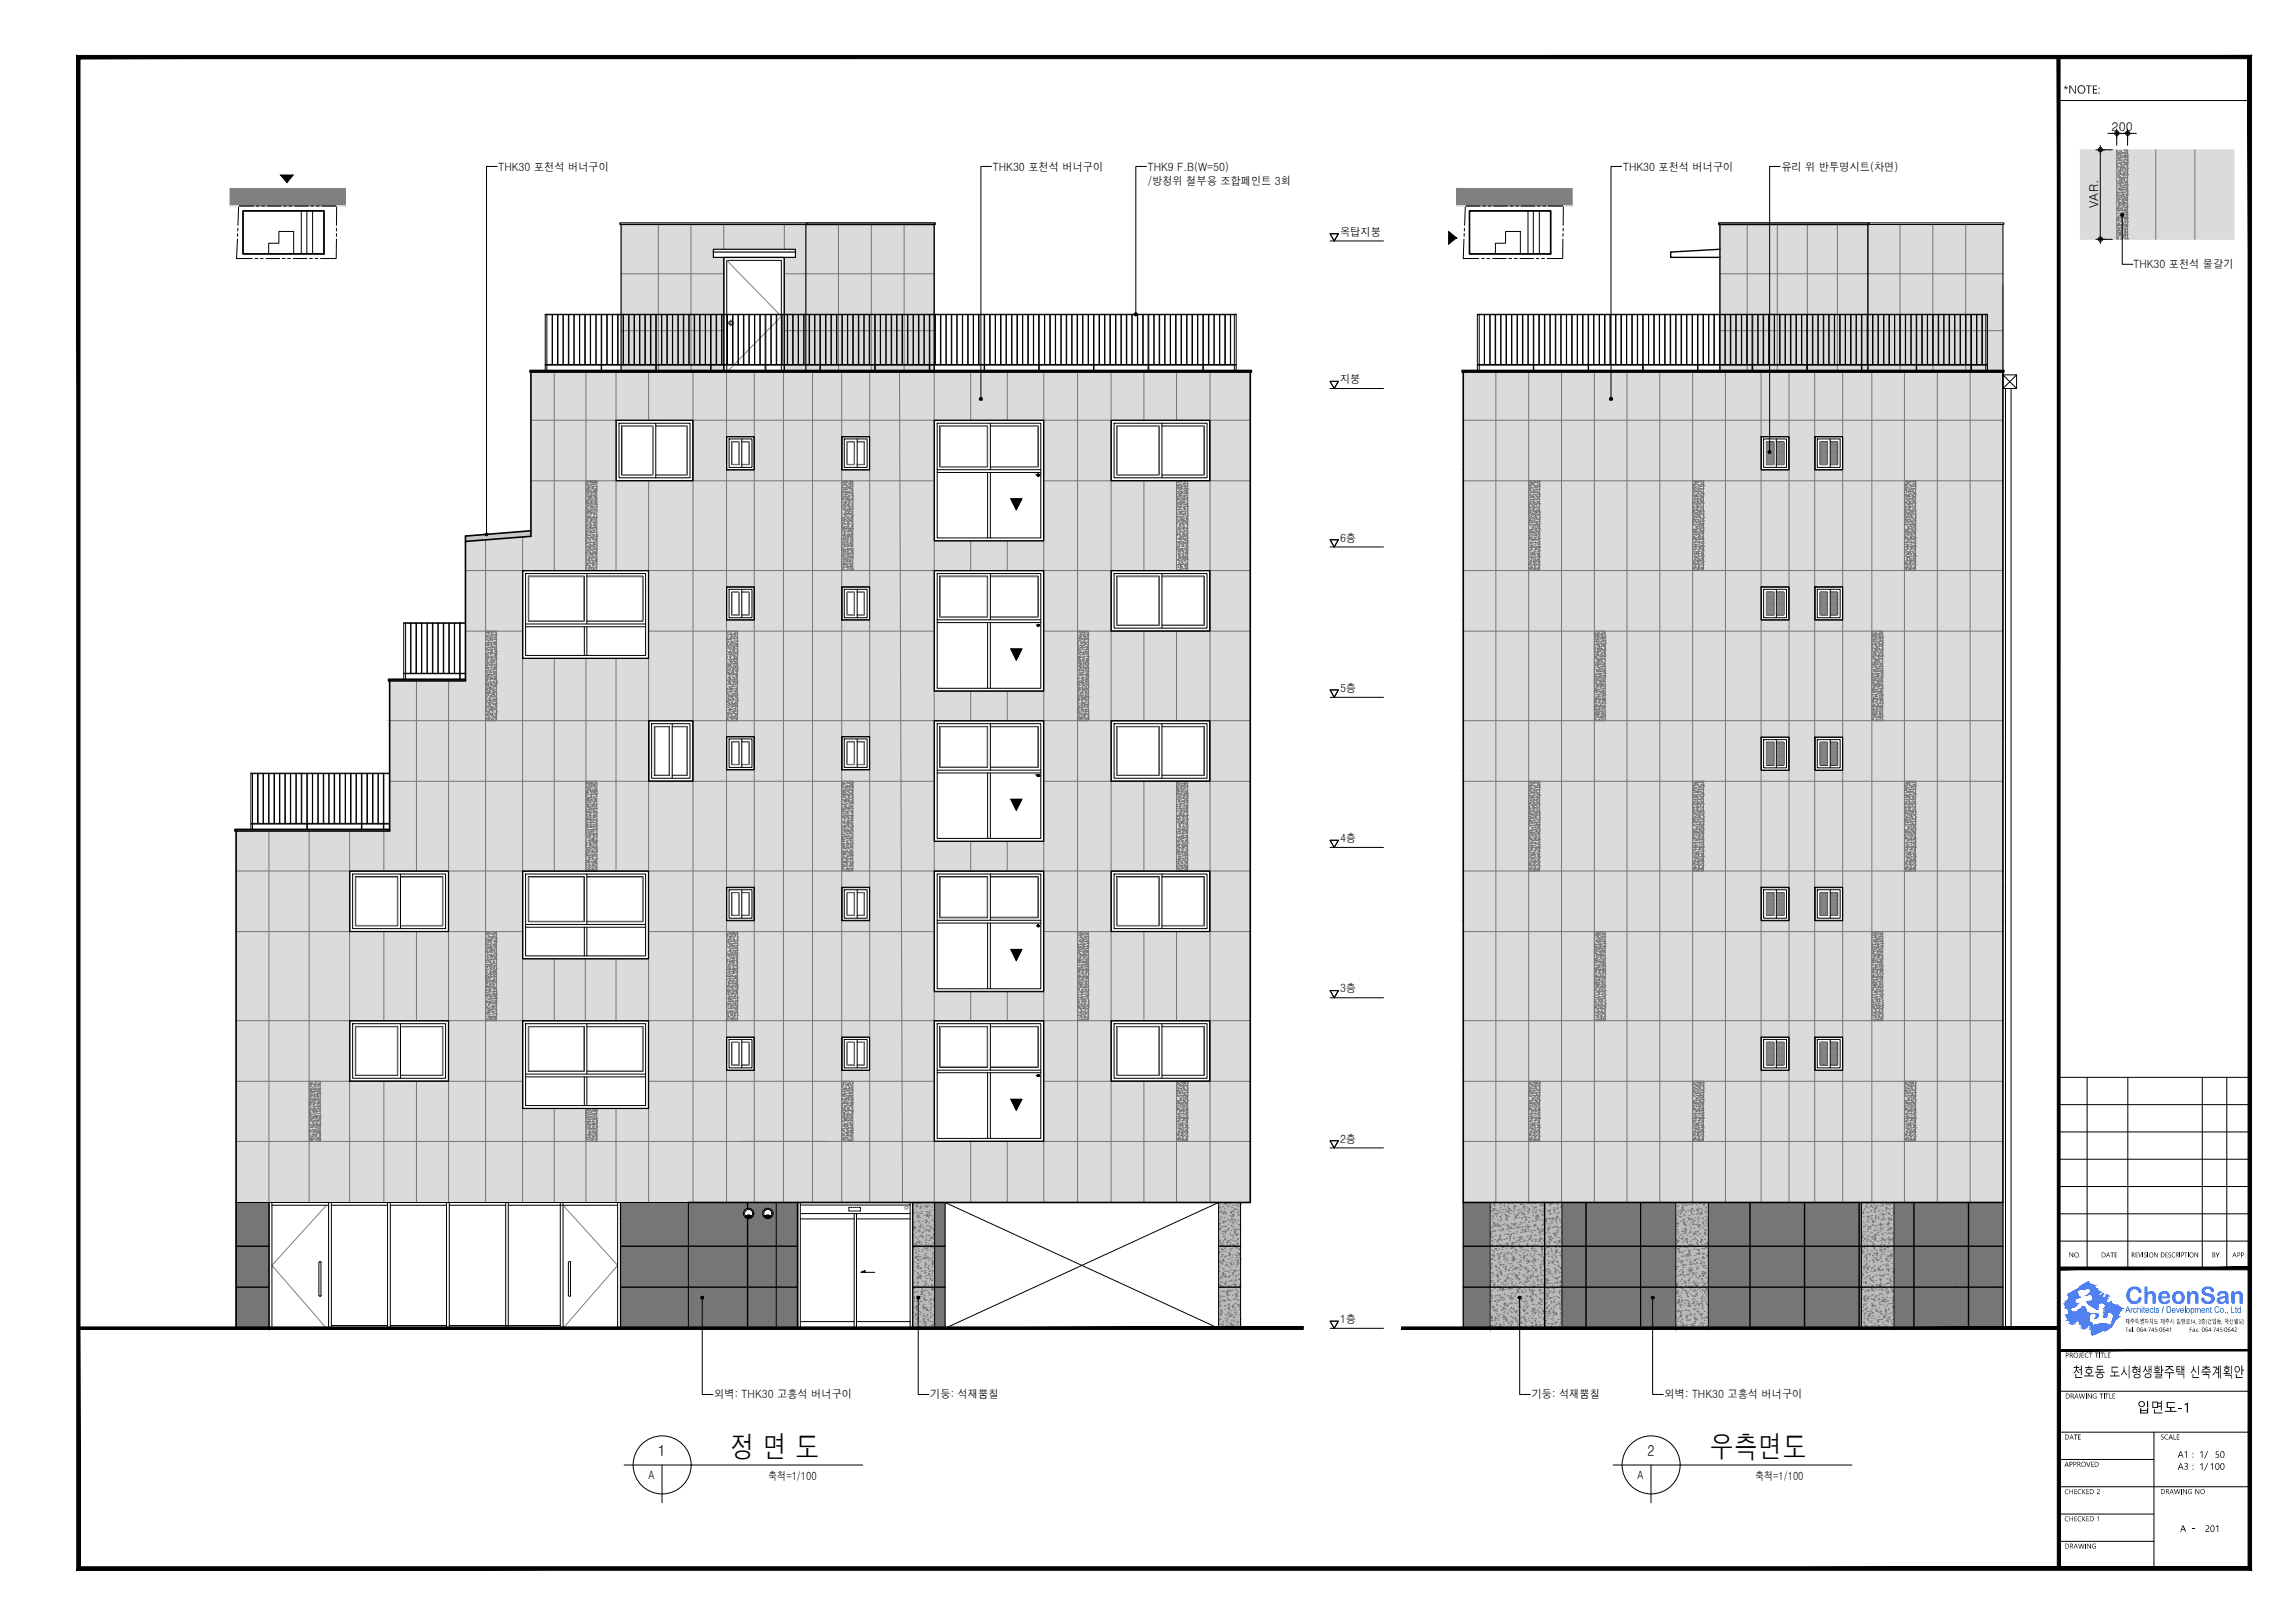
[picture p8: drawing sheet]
<svg xmlns="http://www.w3.org/2000/svg" width="420mm" height="297mm" viewBox="0 0 420 297" stroke-linecap="round" stroke-linejoin="round" font-family="sans-serif">
<defs><g id="words">
<g font-size="5.6">
<text x="133.7" y="266.8">정 면 도</text>
<text x="313" y="266.8">우측면도</text>
</g>
<text font-size="5" fill="#0f4bff" x="389.1" y="238.6">CheonSan</text>
<g font-size="3.3">
<text x="379.4" y="252">천호동 도시형생활주택 신축계획안</text>
<text x="391.2" y="258.5">입면도-1</text>
</g>
<g font-size="2.8">
<text x="377.8" y="17.1">*NOTE:</text>
<text x="120.4" y="266.4">1</text>
<text x="301.6" y="266.4">2</text>
</g>
<g font-size="2.2">
<text x="386.6" y="24">200</text>
<text x="384.1" y="38" transform="rotate(-90 384.1 38)">VAR.</text>
<text x="398.7" y="269">A3 :1/100</text>
<text x="398.7" y="266.8">A1 :1/ 50</text>
<text x="399.1" y="280.4">A - 201</text>
</g>
<g font-size="2.1">
<text x="91.3" y="31.2">THK30 포천석 버너구이</text>
<text x="181.8" y="31.2">THK30 포천석 버너구이</text>
<text x="210.1" y="31.2">THK9 F.B(W=50)</text>
<text x="210.1" y="33.8">/방청위 철부용 조합페인트 3회</text>
<text x="297.1" y="31.2">THK30 포천석 버너구이</text>
<text x="326.1" y="31.2">유리 위 반투명시트(차면)</text>
<text x="245.3" y="43.2">옥탑지붕</text>
<text x="390.6" y="49.1">THK30 포천석 물갈기</text>
<text x="245.3" y="70.1">지붕</text>
<text x="245.3" y="99.1">6층</text>
<text x="245.3" y="126.6">5층</text>
<text x="245.3" y="154.1">4층</text>
<text x="245.3" y="181.6">3층</text>
<text x="245.3" y="209.1">2층</text>
<text x="245.3" y="242.1">1층</text>
<text x="130.8" y="255.9">외벽: THK30 고흥석 버너구이</text>
<text x="170.3" y="255.9">기둥: 석재뿜칠</text>
<text x="280.4" y="255.9">기둥: 석재뿜칠</text>
<text x="304.8" y="255.9">외벽: THK30 고흥석 버너구이</text>
<text x="118.7" y="270.7">A</text>
<text x="140.6" y="270.8">축척=1/100</text>
<text x="299.8" y="270.7">A</text>
<text x="321.3" y="270.8">축척=1/100</text>
</g>
<text font-size="1.9" fill="#0060a4" x="389.1" y="240.3">Architects / Development Co., Ltd</text>
<g font-size="1.7">
<text x="378.7" y="230.1">NO.</text>
<text x="384.6" y="230.1">DATE</text>
<text x="390.2" y="230.1">REVISION DESCRIPTION</text>
<text x="404.9" y="230.1">BY</text>
<text x="408.6" y="230.1">APP.</text>
<text x="378.1" y="248.5">PROJECT TITLE</text>
<text x="378.1" y="256">DRAWING TITLE</text>
<text x="378" y="263.5">DATE</text>
<text x="395.5" y="263.5">SCALE</text>
<text x="378" y="268.5">APPROVED</text>
<text x="378" y="273.5">CHECKED 2</text>
<text x="395.5" y="273.5">DRAWING NO</text>
<text x="378" y="278.4">CHECKED 1</text>
<text x="378" y="283.4">DRAWING</text>
</g>
<g font-size="1.5">
<text x="389.1" y="242.3">제주특별자치도 제주시 임항로14, 3층(건입동, 덕산빌딩)</text>
<text x="389.1" y="243.7">Tel. 064·745·0641</text>
<text x="404.7" y="243.7">Fax. 064·745·0642</text>
</g>
</g></defs>
<!-- layer: H -->
<g fill="#767676" stroke="#767676" stroke-width=".18">
<path d="M301.4 220.1l5.4 23v-23zM301.4 220.1l5.4 23h-5.4z"/>
<path d="M286 220.1l15.4 23v-23zM286 220.1l15.4 23h-15.4z"/>
<path d="M346.8 220.1l19.9 23v-23zM346.8 220.1l19.9 23h-19.9z"/>
<path d="M312.8 220.1l28 23v-23zM312.8 220.1l28 23h-28z"/>
<path d="M267.9 220.1l4.9 23v-23zM267.9 220.1l4.9 23h-4.9z"/>
<path d="M171.1 220.1l1.9 23v-23zM171.1 220.1l1.9 23h-1.9z"/>
<path d="M43.2 220.1l6 23v-23zM43.2 220.1l6 23h-6z"/>
<path d="M113.6 220.1l32.4 1v-1zM113.6 220.1l32.4 1h-32.4z"/>
<path d="M140.6 221.1h5.4zM140.6 221.1h5.4z"/>
<path d="M137.1 221.1h3.5zM137.1 221.1h3.3z"/>
<path d="M113.6 221.1h23.3zM113.6 221.1h23.5z"/>
<path d="M137.1 221.1h3.3zM137.1 221.1l3.2 .1z"/>
<path d="M140.7 221.1l5.3 .1zM140.7 221.1l5.3 .1z"/>
<path d="M113.6 221.1h23.3zM113.6 221.1l23.1 .1z"/>
<path d="M137.2 221.2h3.1zM137.2 221.2h3.1z"/>
<path d="M137.3 221.2h3zM137.3 221.2h2.9z"/>
<path d="M140.8 221.2h5.2zM140.8 221.2h5.2z"/>
<path d="M113.6 221.2h23.1zM113.6 221.2l22.9 .1z"/>
<path d="M137.4 221.2h2.8zM137.4 221.2l2.7 .1z"/>
<path d="M137.5 221.3h2.6zM137.5 221.3h2.5z"/>
<path d="M141 221.2l5 .1zM141 221.2l5 .1z"/>
<path d="M113.6 221.3l22.8 .1 .1-.1zM113.6 221.3l22.8 .1h-22.8z"/>
<path d="M137.6 221.3h2.4zM137.6 221.3l2.4 .1z"/>
<path d="M137.6 221.4h2.4zM137.6 221.4h2.3z"/>
<path d="M141.1 221.3l4.9 .1v-.1zM141.1 221.3l4.9 .1h-4.7z"/>
<path d="M113.6 221.4l22.7 .1 .1-.1zM113.6 221.4l22.7 .1h-22.7z"/>
<path d="M137.7 221.4h2.2zM137.7 221.4l2.1 .1z"/>
<path d="M137.8 221.5h2zM137.8 221.5l2 .1z"/>
<path d="M141.3 221.4l4.7 .2v-.2zM141.3 221.4l4.7 .2h-4.6z"/>
<path d="M113.6 221.5l22.6 .1 .1-.1zM113.6 221.5l22.6 .1h-22.6z"/>
<path d="M137.8 221.6h2zM137.8 221.6h1.9z"/>
<path d="M137.8 221.6l1.9 .1zM137.8 221.6l1.9 .1z"/>
<path d="M141.4 221.6l4.6 .1v-.1zM141.4 221.6l4.6 .1h-4.6z"/>
<path d="M113.6 221.6l22.5 .2 .1-.2zM113.6 221.6l22.5 .2h-22.5z"/>
<path d="M137.9 221.7h1.8zM137.9 221.7l1.8 .1z"/>
<path d="M137.9 221.8h1.8zM137.9 221.8l1.7 .1z"/>
<path d="M141.4 221.7l4.6 .2v-.2zM141.4 221.7l4.6 .2h-4.5z"/>
<path d="M113.6 221.8l22.5 .2v-.2zM113.6 221.8l22.5 .2h-22.5z"/>
<path d="M138 221.9l1.6 .1zM138 221.9l1.6 .1z"/>
<path d="M138 222l1.6 .1v-.1zM138 222l1.6 .1h-1.6z"/>
<path d="M141.5 221.9l4.5 .2v-.2zM141.5 221.9l4.5 .2h-4.5z"/>
<path d="M113.6 222l22.5 .2v-.2zM113.6 222l22.5 .2h-22.5z"/>
<path d="M138 222.1l1.6 .1zM138 222.1l1.6 .1z"/>
<path d="M138 222.2l1.6 .1zM138 222.2l1.6 .1z"/>
<path d="M141.5 222.1l4.5 .2v-.2zM141.5 222.1l4.5 .2h-4.5z"/>
<path d="M113.6 222.2l22.5 .2v-.2zM113.6 222.2l22.5 .2h-22.5z"/>
<path d="M138 222.3l1.7 .1zM138 222.3l1.7 .1h-1.8z"/>
<path d="M137.9 222.4h1.8zM137.9 222.4h1.8h-1.8z"/>
<path d="M141.5 222.3l4.5 .1v-.1zM141.5 222.3l4.5 .1h-4.6z"/>
<path d="M113.6 222.4l22.6 .1-.1-.1zM113.6 222.4l22.6 .1h-22.6z"/>
<path d="M137.9 222.4l1.8 .1zM137.9 222.4l1.8 .1h-1.9z"/>
<path d="M137.8 222.5l2 .1zM137.8 222.5l2 .1h-2z"/>
<path d="M141.4 222.4l4.6 .2v-.2zM141.4 222.4l4.6 .2h-4.6z"/>
<path d="M113.6 222.5l22.7 .2-.1-.2zM113.6 222.5l22.7 .2h-22.7z"/>
<path d="M137.8 222.6l2 .1zM137.8 222.6l2 .1z"/>
<path d="M137.8 222.7h2.1zM137.8 222.7h2.1h-2.2z"/>
<path d="M141.4 222.6l4.6 .1v-.1zM141.4 222.6l4.6 .1h-4.7z"/>
<path d="M113.6 222.7l22.8 .1-.1-.1zM113.6 222.7l22.8 .1h-22.8z"/>
<path d="M137.7 222.7l2.3 .1zM137.7 222.7l2.3 .1h-2.4z"/>
<path d="M137.6 222.8l2.4 .1zM137.6 222.8l2.4 .1z"/>
<path d="M141.3 222.7l4.7 .2v-.2zM141.1 222.9l.2-.2 4.7 .2z"/>
<path d="M113.6 222.8l22.9 .1zM113.6 222.8l22.9 .1z"/>
<path d="M137.6 222.9h2.5zM137.5 222.9h2.6z"/>
<path d="M137.5 222.9l2.7 .1zM137.4 223h2.8z"/>
<path d="M141.1 222.9l4.9 .1zM141 223h5z"/>
<path d="M113.6 222.9l23.1 .1zM113.6 222.9l23.1 .1z"/>
<path d="M137.4 223h2.9zM137.3 223h3z"/>
<path d="M137.3 223h3zM137.2 223h3.1z"/>
<path d="M141 223h5zM140.8 223h5.2z"/>
<path d="M113.6 223h23.3zM113.6 223h23.3z"/>
<path d="M137.2 223h3.2zM137.1 223h3.3z"/>
<path d="M137.1 223h3.5zM137.1 223h3.5z"/>
<path d="M113.6 223h23.5zM113.6 223h23.5z"/>
<path d="M140.8 223h5.2zM140.6 223h5.4z"/>
<path d="M113.6 223l32.4 20.1v-20.1zM113.6 223l32.4 20.1h-32.4z"/>
</g>
<!-- layer: 251 -->
<g fill="#bababa" stroke="#bababa" stroke-width=".18">
<path d="M306.8 220.1l6 23v-23zM306.8 220.1l6 23h-6z"/>
<path d="M340.8 220.1l6 23v-23zM340.8 220.1l6 23h-6z"/>
<path d="M272.8 220.1l13.2 23v-23zM272.8 220.1l13.2 23h-13.2z"/>
<path d="M223.1 220.1l4 23v-23zM223.1 220.1l4 23h-4z"/>
<path d="M167.1 220.1l4 23v-23zM167.1 220.1l4 23h-4z"/>
</g>
<g fill="none" stroke="#767676" stroke-width=".18">
<path d="M387.5 33.2h.1M387.5 29.4h.1M387.5 27.4v16.4M387.5 29.9l.1 .1M387.5 36.9h.1M387.5 27.6v.1M387.6 28.1h.1M387.6 28.6h.1M387.6 29h.1M387.6 35.8h.1M387.6 36.3h.1M387.6 29.9h.1"/>
<path d="M387.6 30.7h.1M387.6 34.3l-.1 .1M387.6 29.6l-.1 .1M387.6 38.3l.1-.1v.1M387.6 35.6v.1M387.6 27.7h.1M387.6 30.3h.1M387.6 35.1h.1M387.6 36h.1M387.6 38.4h.1M387.6 33.6h.1M387.6 34h.1"/>
<path d="M387.6 39h.1M387.6 27.9h.1M387.6 33.2h.1M387.6 30h.1M387.6 35.5v.1M387.7 31.7h.1M387.7 38.4h.1M387.7 35.3h.1M387.7 36.9h.1M387.7 38.5h.1M387.7 40h-.1M387.7 35.5l-.1 .1"/>
<path d="M387.7 30.8v.1M387.7 31.3h.1M387.7 36.7h.1M387.7 31.2h.1M387.7 28.9h.1M387.7 30.5h.1M387.7 32.1h.1M387.7 33.7h.1M387.7 35.3l-.1 .1M387.7 30.6l-.1 .1M387.7 38l.1-.1zM387.7 32.3l.1 .1"/>
<path d="M387.8 39.9h.1M387.8 28.9h.1M387.8 29.4h.1M387.8 34.4h.1M387.8 32h.1M387.8 36.5h.1M387.8 37.3h.1M387.8 28.4l.1 .1M387.8 39.8h.1M387.8 38.6h.1M387.8 39.1h.1M387.8 39.5h.1"/>
<path d="M387.8 38.1h.1M387.8 29.2h.1M387.8 32.3v.1M387.9 37.4h.1M387.9 37.8h.1M387.9 38.2h.1M387.9 32.2h.1M387.9 37.6h.1M387.9 34.5h.1M387.9 39.8h.1M387.9 34.7h.1h-.1M387.9 36.5v.1"/>
<path d="M387.9 39.7h.1M387.9 28.2l-.1 .1M387.9 39.6l-.2 .1M387.9 28.3v.1M387.9 32.3h-.1M387.9 36.5h.1M387.9 36.9h.1M387.9 29.9h.1M387.9 35.3h.1M387.9 35.8h.1M387.9 28.1h.1M387.9 32.5h.1"/>
<path d="M387.9 36.2l-.2 .1M387.9 37.3h.1M387.9 31.8v.1M387.9 29.1h.1M387.9 35.2h.1M387.9 35.7h.1M387.9 36.1h.1M387.9 33.3h.1M387.9 31.5l-.1 .1M387.9 29.8l.1-.1 .1 .1M387.9 29.9h.2M388 34h.1"/>
<path d="M388 34.4h.1M388 34.8h.1M388 27.5h.1M388 33h.1M388 33.5h.1M388 38.5h.1M388 30.6h.1M388 38.6h.1M388 29v.1M388 32.7h.1M388 33.1h.1M388 33.6h.1"/>
<path d="M388 31.2h.1M388 36.2h.1M388 35.8h.1M388 37l.1 .1M388 37.5h.1M388 29l-.1 .1M388 31.4l.1 .1M388 37.1h.1M388.1 31.9h.1M388.1 32.3h.1M388.1 30.8h.1M388.1 28.6h.1"/>
<path d="M388.1 29.4h.1M388.1 33.9h.1M388.1 31.4h.1M388.1 37.2l-.1 .1M388.1 32.8h.1M388.1 30.6h.1M388.1 31h.1M388.1 28.5h.1M388.1 28.9h.1M388.1 39.4h.1M388.1 39.9h.1M388.1 34.7h.1"/>
<path d="M388.1 39.1h.1M388.1 27.8l-.1 .1M388.1 31.2l.1-.1v.2M388.1 32.5l-.2 .1M388.1 33.5l.1 .1M388.1 38.2h.1M388.1 28.1h.1M388.2 29.3h.1M388.2 29.7h.1M388.2 30.2h.1M388.2 37.6h.1M388.2 31.9h.1"/>
<path d="M388.2 39.9h.1M388.2 28.5h.1M388.2 30.1h.1M388.2 31.7h.1M388.2 33.3h.1M388.2 34.9h.1M388.2 36.5h.1M388.2 38.1h.1M388.2 39.7h.1M388.2 28.1h.1M388.2 28.9h.1M388.2 37.1h.1"/>
<path d="M388.2 37.2h.1M388.2 27.7h.1M388.2 30.9h.1M388.2 32.5h.1M388.2 34.1h.1M388.2 35.8h.1M388.2 37.4h.1M388.2 39h.1M388.2 28.1h.1h-.1M388.2 38.4v.1M388.2 33.8l.1-.1zM388.2 27.6h.1"/>
<path d="M388.2 29.4h.1M388.2 34.8h.1M388.2 35.3h.1M388.2 29.9h.1M388.2 30.7h.1M388.2 38.1v.1M388.2 33.7v.1M388.2 39.4h.1M388.3 35.2h.1M388.3 36h.1M388.3 33.5h-.1M388.3 34.5h.1"/>
<path d="M388.3 29v.1M388.3 32.8h.1M388.3 39.4h-.1M388.3 32.5h.1M388.3 33h.1M388.3 38h.1M388.3 27.9h.1M388.3 33.2h.1M388.3 28.8h-.1M388.3 36.1h.2M388.3 36.1l.1 .1M388.4 30.7h.1"/>
<path d="M388.4 35.7h.1M388.4 38.5h.1M388.4 39.4h.1M388.4 32.6l-.1 .1M388.4 32.6v.1M388.4 30.5h.1zM388.4 30.3h.1M388.4 31.2h.1M388.4 39.1l-.1 .1M388.4 34.7v.1M388.4 36.1h.1M388.5 39.4h.1"/>
<path d="M388.5 39.8h.1M388.5 28h.1M388.5 28.4h.1M388.5 33.4h.1M388.5 38.9h.1M388.5 32h.1M388.5 36.5h.1M388.5 37.3h.1M388.5 28.7h.1M388.5 30.3h.1M388.5 31.9h.1M388.5 33.6h.1"/>
<path d="M388.5 35.2h.1M388.5 36.8h.1M388.5 38.4h.1M388.5 40h.1M388.5 34.4l-.1 .1M388.5 30v.1M388.5 34.2h.1M388.5 38.1h.1M388.5 38.5h.1M388.5 37.1h.1M388.5 29.3h.1M388.5 29.7l-.2 .1"/>
<path d="M388.5 30.8h.1M388.5 35.5h.1M388.5 36.9h.1M388.5 37.7h.1M388.5 31.1h.1M388.5 36.6h.1M388.5 34.5h.1M388.5 34v.1M388.5 34.1v.1M388.5 38.4v.1M388.6 35.6h.1M388.6 36h.1"/>
<path d="M388.6 36.4h.1M388.6 28.9h.1M388.6 34.3h.1M388.6 34.8h.1M388.6 39.8h.1M388.6 28.1h.1M388.6 32.5h.1M388.6 32.8v.1M388.6 35.6v.1M388.6 38.4l-.1 .1M388.6 34.7h.1M388.6 35.2h.1"/>
<path d="M388.6 33.4h.1M388.6 37.8h.1M388.6 35.4h.1M388.6 30.9v.1M388.6 35.7h.1M388.6 32.8l-.1 .1M388.7 33.5h.1M388.7 33.9h.1M388.7 34.3h.1M388.7 32h.1M388.7 37.5h.1M388.7 30.6h.1"/>
<path d="M388.7 38.6h.1M388.7 30.7h-.1M388.7 31.7h.1M388.7 32.2h.1M388.7 32.6h.1M388.7 33h.1M388.7 29.7h.1M388.7 30.2h.1M388.7 35.2h.1M388.7 35.8h.1M388.7 35.5l-.1 .1M388.7 35.5v.1"/>
<path d="M388.7 30.9h.1M388.7 31.4h.1M388.7 31.8h.1M388.7 38.9h.1M388.7 28.6h.1M388.7 29.4h.1M388.7 29.5v.1M388.7 36.6l.1 .1M388.7 37.6h.1M388.8 30.1h.1M388.8 30.5h.1M388.8 27.5h.1"/>
<path d="M388.8 27.9h.1M388.8 32.9h.1M388.8 38.4h.1M388.8 33.9h.1M388.8 34.7h.1M388.8 39.1h.1M388.8 37.5v.1M388.8 36.3l-.1 .1M388.8 31.9h.1M388.8 37.1l.1 .1M388.8 29.5l-.1 .1M388.8 28.8h.1"/>
<path d="M388.8 29.2h.1M388.8 29.7h.1M388.8 36.1h.1M388.8 36.6h.1M388.8 39.9h.1M388.8 31.6v.1M388.9 27.5h.1M388.9 28h.1M388.9 28.4h.1M388.9 30.6h.1M388.9 37.2h.1M388.9 31.6h.1"/>
<path d="M388.9 33.1h.1M388.9 34.7h.1M388.9 36.4h.1M388.9 38h.1M388.9 39.6h.1M388.9 32.7h.1M388.9 36.9l-.2 .1M388.9 31.9h.1M388.9 36.9v.2M388.9 28.3h.1M388.9 33.9h.1M388.9 34.3h.1"/>
<path d="M388.9 39.3h.1M388.9 29.9h.1M388.9 30.8h.1M388.9 30h.1M388.9 35.6h.1M388.9 38.8h.1M388.9 39.9h.1zM388.9 38.5l.1-.1v.1M388.9 34.3l.1-.1v.1M389 32h.1M389 37h.1M389 35.2h.1"/>
<path d="M389 36h.1M389 27.6h.1M389 29.2h.1M389 30.8h.1M389 32.4h.1M389 34h.1M389 37.5v.1M389 32.8v.1M389 38.6h.1M389 31.5h.1M389 28h.1M389 33.2h.1"/>
<path d="M389 32.6v.1M389 37.3l-.2 .1M389 28.1v.1M389 29.7h.1M389 34.7h.1M389 38.5h.1M389 27.9v.1M389 28.9h.1M389 28.6h.1M389.1 39.7h.1M389.1 38.4h.1M389.1 31.3h.1"/>
<path d="M389.1 28.6h-.1M389.1 31h.1h-.1M389.1 38.8h.1M389.1 39.3h.1M389.1 27.4h.1M389.1 32.5h.1M389.1 37.9h.1M389.1 32.1h.1M389.1 36.5h.1M389.1 37.3h.1M389.1 38.5v.1M389.1 33.8l.1 .1"/>
<path d="M389.1 36.6v.1M389.1 28.6l.2 .1M389.2 37.2h.1M389.2 37.6h.1M389.2 38h.1M389.2 30.1h.1M389.2 35.6h.1M389.2 36.1h.1M389.2 29.3h.1M389.2 35h.1M389.2 36.6h.1M389.2 38.3h.1"/>
<path d="M389.2 39.9h.1M389.2 33.5l-.2 .1M389.2 38.2l-.2 .1M389.2 29.1v.1M389.2 36.3h.1M389.2 36.7h.1M389.2 34.6h.1M389.2 39.8h.1M389.2 28.6h.1M389.2 30.2h.1M389.2 31.8h.1M389.2 33.4h.1"/>
<path d="M389.2 28.8v.1M389.2 28.4l-.1 .2M389.2 39.8l-.1 .1M389.2 39.8v.1M389.2 28.5l.1 .1M389.3 35h.1M389.3 35.5h.1M389.3 35.9h.1M389.3 27.8h.1M389.3 33.3h.1M389.3 33.8h.1M389.3 38.8h.1"/>
<path d="M389.3 28.1h.1M389.3 32.6h.1M389.3 33.3v.1M389.3 29.9h.1M389.3 33.4h.1M389.3 34.2h.1M389.3 34.6h.1M389.3 31.5h.1M389.3 36.5h.1M389.3 37.8h.1M389.3 38.9l-.1 .1M389.3 39.4v.1"/>
<path d="M389.3 30.1h.1M389.3 27.7v.1M389.3 32.5h.1M389.3 33h.1M389.3 31.1h.1M389.3 30.6h.1M389.3 38.7h.1M389.3 39.2l-.1 .1M389.3 34.8h.1M389.3 38.9v.1M389.4 31.7h.1M389.4 32.1h.1"/>
<path d="M389.4 28.7h.1M389.4 29.2h.1M389.4 34.2h.1M389.4 39.7h.1M389.4 35.9h.1M389.4 34.5l-.2 .1M389.4 29.8l-.1 .1M389.4 35.5h.1M389.4 29.9l-.1 .1M389.4 29.9v.1M389.4 30.4h.1M389.4 30.8h.1"/>
<path d="M389.4 31.3h.1M389.4 37.9h.1M389.4 28.6h.1M389.4 29.4h.1M389.4 30.1l.1-.1zM389.5 29.2h.1M389.5 29.6h.1M389.5 30h.1M389.5 31.9h.1M389.5 37.4h.1M389.5 33.9h.1M389.5 34.7h.1"/>
<path d="M389.5 39.2h.1M389.5 35.7h-.1h.1M389.5 31.6h.1M389.5 30.8h.1M389.5 28.3h.1M389.5 28.7h.1M389.5 29.7h.1M389.5 35.1h.1M389.5 35.6h.1M389.5 40h.1M389.5 35.5h.1M389.5 27.4v16.4"/>
<path d="M389.5 31.4h.1M394.7 27.4v16.4M401.8 27.4v16.4M113.7 50.1h18.8M120.5 41.1v26.7M126.5 41.1v26.7M132.5 41.1v4.5M143.6 50.1h27.4M143.6 41.1v4.5M153.5 41.1v26.7M159.5 41.1v26.7M165.5 41.1v26.7"/>
<path d="M314.9 50.1h51.8M319.9 41.1v26.7M325.4 41.1v26.7M330.9 41.1v26.7M336.4 41.1v26.7M347.9 41.1v26.7M353.9 41.1v26.7M359.9 41.1v26.7M387.5 40.1h.1M387.6 41.3h.1M387.6 42.4h.1M387.6 41.2l-.1 .1"/>
<path d="M387.6 40.4h.1M387.6 43.3h.1M387.6 43.7h.1M387.6 41.2h.1M387.6 40.2v.1M387.7 42h.1M387.7 42.4h.1M387.7 42.9h.1M387.7 42.2h.1M387.7 42.7h.1M387.7 40.1h.1M387.7 41.7h.1"/>
<path d="M387.7 43.3h.1M387.7 43.6l.1-.1zM387.7 41.2h.1M387.7 41.6h.1M387.7 43.7h.1M387.7 41h.1M387.8 40.3h.1M387.8 40.8h.1M387.8 40.4h.1M387.8 41.7h.1M387.8 42.5h.1M387.8 41.2l.1 .1"/>
<path d="M387.9 43.1h.1M387.9 40.9l-.1 .1M387.9 40.8h.1M387.9 40.3v.1M387.9 42h.1M387.9 41.3h.2M388 43h.1M388 42.1v.1M388 41.7h.1M388 42.2h.1M388 41.9v.1M388 41.1v.1"/>
<path d="M388 41l-.1 .1M388.1 41.1h.1M388.1 41.3h.1M388.1 42.9h.1M388.1 42.7h.1M388.1 42.6l-.1 .1M388.2 42.6h.1M388.2 40.6h.1M388.2 42.1h.1M388.2 43.8h.1M388.2 42.5v.2M388.2 43.1v.1"/>
<path d="M388.2 42.5l-.1 .2M388.2 40.3h.1M388.2 42.4h.1M388.2 42.8l-.1 .1M388.3 41.8h.1M388.3 42.7h.1M388.3 43.2h.1M388.3 43.6h.1M388.3 43.5h.1M388.3 40.4h.1M388.3 41.3h.1M388.3 41.7h.1"/>
<path d="M388.4 41.5h.1M388.4 41.9h.1M388.4 42.3h.1M388.4 41.2h.1M388.4 41.7h.1M388.4 41.7v.1M388.4 43.8h.1M388.4 40.2h.1M388.4 40.6h.1M388.4 41h.1M388.4 43.7h.1M388.5 41.6h.1"/>
<path d="M388.5 43.2h.1M388.5 42.1h.1M388.5 41.8h.1M388.5 42.6h.1M388.6 40.3v.1M388.6 40.8h.1h-.1M388.6 43h.1M388.6 43.5h.1M388.6 40.1h-.1M388.7 43.1h.1M388.7 40.7h.1M388.7 41.2h.1"/>
<path d="M388.7 41.1h.1M388.7 41.3v.1M388.7 43.2l.2-.1-.1 .1M388.7 43.2l.1 .1M388.8 41l-.2 .1M388.8 42.1h.1M388.8 41.6h.1M388.9 41.2h.1M388.9 42.8h.1M388.9 42.4h.1M388.9 40.5h.1M388.9 42h.1"/>
<path d="M388.9 43.6h.1M388.9 42.2v.1M389 43.1h.1M389 43.5h.1M389 42.5h.1M389 43h.1M389 42h-.1M389 41.8h.1M389 42.2h.1M389 42.7h.1M389 40.5h.1M389 41.3h.1"/>
<path d="M389 41h.1M389 41.4h.1M389 40.2h.1M389 40.7h.1M389 42.3h.1M389.1 40.1h.1M389.1 40.5h.1M389.1 43.4h.1M389.1 43.8h.1M389.1 43.2v.1M389.1 42.2h.1M389.1 42.9v.1"/>
<path d="M389.1 42.2v.1M389.1 40h.2M389.2 41.1h.1M389.2 41.8h.1M389.2 42.6h.1M389.2 41.5h.1M389.2 43.1h.1M389.3 41.3h.1v.1M389.3 42h.1M389.3 42.4h.1M389.3 41.5h.1M389.3 43.1h.1"/>
<path d="M389.3 40.2h.1M389.3 41.3h.2h-.1M389.4 40.2h.1M389.4 42.9h.1M389.4 41.1h.1M389.5 42.9h.1M389.5 40.4v.1M389.5 43.7h.1M389.5 40.6h.1M389.5 40.1v.1M389.5 42.7l-.1 .1M97.2 76.9h131.7"/>
<path d="M101.5 68.1v36.3M107.3 68.1v36.3M112.8 68.1v8.8M113.7 60.5h18.8M118.7 68.1v8.8M126.9 68v152M133 68.1v152M138.1 68.1v152M143.4 68.1v152M143.6 60.5h27.4M148.8 68.1v152M154.1 68.1v152"/>
<path d="M159.2 68.1v152M164.7 68.1l.5 152M171 68.1v152M177.7 68.1v8.8M184.4 68.1v8.8M191.1 68.1v152M197.3 68.1v152M203.4 68.1v152M209.4 68.1v8.8M215.4 68.1v8.8M221.5 68.1v152M267.9 76.9h98.8"/>
<path d="M273.9 68.1v152M279.9 68.1v152M285.9 68.1v152M291.9 68.1v152M297.9 68.1v152M303.9 68.1v152M309.9 68.1v152M314.9 60.5h51.8M315.9 68.1v152M322.4 68.1v152M327.5 68.1v152M332.2 68.1v152"/>
<path d="M337.4 68.1v152M342.7 68.1v152M348.7 68.1v152M354.7 68.1v152M360.7 68.1v152M88.9 98.8v121.3M95.7 98.3v121.8M97.2 88h73.8M107.3 88h2v16.4h-2zM107.3 91.8h.1M107.3 96.5h.1M107.3 93.2h.1"/>
<path d="M107.3 98.9h.1M107.3 99.3h.1M107.3 93h.1M107.3 98.5h.1M107.3 99h.1M107.3 95.9h.1M107.3 97.9h.1M107.3 98h.1M107.3 98.7h.1M107.3 97.6h.1M107.3 98.1h.1M107.3 96.7h.1"/>
<path d="M107.3 88.7h.1M107.3 96.6v.1M107.3 91.9l.1 .1M107.3 93.1h.1M107.4 96.4h.1M107.4 96.8h.1M107.4 97.2h.1M107.4 90.7h.1M107.4 96.2h.1M107.4 89.5h.1M107.4 93.9h.1M107.4 95.5h.1"/>
<path d="M107.4 91.7l-.1 .1M107.4 96.4h-.1M107.4 95.4h.1M107.4 96h.1M107.4 94.4h.1M107.4 99.4h.1M107.4 94.8h.1M107.4 99.2h.1M107.4 99.3h.1v.1M107.4 89.9l.1-.1zM107.4 94.3h.1M107.4 94.7h.1"/>
<path d="M107.4 95.1h.1M107.4 88.4h.1M107.4 92h.1M107.4 88.1h.2M107.4 99.5h.2M107.4 95.4v.1M107.5 93h.1M107.5 93.5h.1M107.5 93.9h.1M107.5 91.6h.1M107.5 92.1h.1M107.5 97.1h.1"/>
<path d="M107.5 97.2h.1M107.5 88.7h.1M107.5 90.3h.1M107.5 91.9h.1M107.5 95.1h.1M107.5 96.7h.1M107.5 98.3h.1M107.5 99.9h.1M107.5 97.6v.1M107.5 91.8h.1M107.5 92.2h.1M107.5 92.6h.1"/>
<path d="M107.5 89.8h.1M107.5 90h.1M107.5 90.8h.1M107.5 95.3h.1M107.5 88h.1M107.5 92.9v.1M107.5 97.3l-.1 .1M107.5 98.4h.1M107.5 88.2l.1 .1M107.5 92.2l.1 .1M107.6 90.9h.1M107.6 91.3h.1"/>
<path d="M107.6 89.3h.1M107.6 94.8h.1M107.6 88h.1M107.6 96.1h.1M107.6 97.8h-.1M107.6 92.6l-.2 .1M107.6 89.6h.1M107.6 90.1h.1M107.6 90.5h.1M107.6 92.5h.1M107.6 98h.1M107.6 98.5h.1"/>
<path d="M107.6 93.3h.1M107.6 89.5l.1 .1M107.6 92.1v.1M107.7 88.4h.1M107.7 88.8h.1M107.7 89.2h.1M107.7 96.2h.1M107.7 98.5h.1M107.7 98.5v.1M107.7 92.1l-.2 .1M107.7 94.6h.1M107.7 90.2h.1"/>
<path d="M107.7 95.7h.1M107.7 91.3h.1M107.7 92.1h.1M107.7 89.4v.1M107.7 93.8v.1M107.7 98.3v.1M107.7 99.3h.1M107.7 89.3l-.1 .1M107.7 93.4h.1M107.7 93.9h.1M107.7 98.9h.1M107.7 96.6h.1"/>
<path d="M107.7 97.4h.1M107.7 90.9l.2-.1v.1M107.7 94.5v.1M107.7 88.9l-.1 .1M107.7 93.6l-.1 .1M107.8 89.4h.1M107.8 94.6h.1M107.8 89.9h.1M107.8 91h.1M107.8 94.5l-.1 .1M107.8 96.9l.1 .1M107.8 88.9v.1"/>
<path d="M107.8 91.1h.1M107.8 91.6h.1M107.8 96.6h.1M107.8 99.9h.1M107.8 88.9l-.1 .1M107.8 99.5l.1 .1M107.8 96.9h.1M107.8 91.3h.1M107.9 89.3h.1M107.9 94.3h.1M107.9 99.8h.1M107.9 88.2h.1"/>
<path d="M107.9 92.7h.1M107.9 93.5h.1M107.9 94.8v.1M107.9 99.2l-.1 .1M107.9 91.3h.1M107.9 99.3h.1M107.9 99.7h.1M107.9 88.8h.1M107.9 97.9h.1M107.9 98.7h.1M107.9 91.5h.1M107.9 93.1h.1"/>
<path d="M107.9 94.7h.1M107.9 96.3h.1M107.9 99.6h.1M107.9 92.3l.1-.1v.2M107.9 90.1v.1M107.9 94.5l-.2 .1M107.9 96.8v.1M107.9 98.4h.1M107.9 98.8h.1M107.9 92h.1M107.9 97.5h.1M107.9 90.7h.1"/>
<path d="M107.9 88.3h.1M107.9 89.9h.1M107.9 95.6h.1M107.9 97.2h.1M107.9 99.3l.1-.1zM107.9 92.4h.2M107.9 93.6h.2h-.1M108 97.1h.1M108 97.6h.1M108 98h.1M108 95.7h.1M108 88.7h.1"/>
<path d="M108 96h.1M108 89.1h.1M108 90.7h.1M108 92.4h.1M108 88h.1M108 95.9h.1M108 96.3h.1M108 96.7h.1M108 89.7h.1M108 95.2h.1M108 89.5h.1M108 94h.1"/>
<path d="M108 95.8h.1M108.1 94.6h.1M108.1 95h.1M108.1 95.4h.1M108.1 92.9h.1M108.1 93.4h.1M108.1 98.4h.1M108.1 94.8h.1M108.1 99.2h.1M108.1 91.1v.1M108.1 95.5l-.2 .1M108.1 93.8h.1"/>
<path d="M108.1 94.2h.1M108.1 92h.1M108.1 96.5h.1M108.1 90.8l-.2 .1M108.1 96h.1zM108.1 91.8h.1M108.1 93.9h.1M108.2 92.5h.1M108.2 92.9h.1M108.2 93.3h.1M108.2 90.6h.1M108.2 91.1h.1"/>
<path d="M108.2 96.1h.1M108.2 97.3h.1M108.2 91.2h.1M108.2 91.6h.1M108.2 92.1h.1M108.2 88.8h.1M108.2 93.8h.1M108.2 99.3h.1M108.2 99.8h.1M108.2 90h.1M108.2 90.8h.1M108.2 95.3h.1"/>
<path d="M108.2 95h.1M108.2 96.6h.1M108.2 98.2h.1M108.2 93.7v.1M108.2 96.7v.1M108.2 93.7l-.1 .1M108.2 89.9h.1M108.2 90.4h.1M108.2 88.3h.1M108.2 97.4h.1M108.2 88h.1M108.2 88.5h.1"/>
<path d="M108.2 90.2h.1M108.2 91.8h.1M108.2 93.4h.1M108.2 92v.1M108.2 96.5h.1M108.2 90.3v.1M108.2 90.3l-.1 .1M108.2 98.4h.1M108.3 89.1h.1M108.3 89.5h.1M108.3 91.5h.1M108.3 97h.1"/>
<path d="M108.3 93.3h.1M108.3 91.8h-.1M108.3 92.8h.1M108.3 97.5h.1M108.3 95.3h.1M108.3 92.7h.1M108.3 92.7v.1M108.3 88.3h.1M108.3 88.7h.1M108.3 95.2h.1M108.3 98.6h.1M108.3 98.3v.1"/>
<path d="M108.4 89.2h.1M108.4 94.7h.1M108.4 91.3h.1M108.4 92.1h.1M108.4 95.2v.1M108.4 97.7v.1M108.4 95.1l-.2 .1M108.4 98.3h-.1M108.4 92.4h.1M108.4 92.9h.1M108.4 97.9h.1M108.4 96.6h.1"/>
<path d="M108.4 97.4h.1M108.4 93v.1M108.4 97.4v.1M108.5 90.6h.1M108.5 89.4h.1M108.5 94.6h.1M108.5 88.3v.1M108.5 92.7l-.1 .1M108.5 98.5h.1M108.5 96.8h.1M108.5 90.1h.1M108.5 95.6h.1"/>
<path d="M108.5 99.9h.1M108.5 95l-.1 .1M108.5 88l-.2 .1M108.5 99.6h.1M108.5 88.3h.1M108.5 93.3h.1M108.5 99.3h.1M108.5 88.2h.1M108.5 92.7h.1M108.5 93.5h.1M108.5 96.6v.1M108.5 96.5l-.1 .2"/>
<path d="M108.5 95v.1M108.5 97.4l.1 .1M108.6 98.7h.1M108.6 99.2h.1M108.6 97h.1M108.6 97.9h.1M108.6 98.6v.1M108.6 98.4h-.1M108.6 97.4h.1M108.6 93.9v.1M108.6 91.8h.1M108.6 97.5h.1"/>
<path d="M108.6 98.3h.1M108.6 91h.1M108.6 96.5h.1M108.6 90.7h.1M108.6 89.2v.1M108.6 93.7l-.1 .1M108.6 98.2h.2M108.7 96.2h.1M108.7 96.6h.1M108.7 97.1h.1M108.7 94.2h.1M108.7 94.6h.1"/>
<path d="M108.7 99.7h.1M108.7 88.7h.1M108.7 96h.1M108.7 88.2h.1M108.7 89.8h.1M108.7 91.4h.1M108.7 93h.1M108.7 97.8h.1M108.7 99.4h.1M108.7 91.8h.1M108.7 89l-.2 .1M108.7 90h.1"/>
<path d="M108.7 94.7h.1M108.7 95.4h.1M108.7 95.8h.1M108.7 89.6h.1M108.7 94h.1M108.7 89h.1M108.7 90.6h.1M108.7 92.2h.1M108.7 93.8h.1M108.7 98.7h.1M108.7 98v.2M108.7 98l-.1 .1"/>
<path d="M108.7 94.1h.1M108.7 99.8l.1-.1zM108.8 94.1h.1M108.8 94.5h.1M108.8 94.9h.1M108.8 91.9h.1M108.8 92.4h.1M108.8 97.4h.1M108.8 94.8h.1M108.8 99.3h.1M108.8 99.6v.1M108.8 94.9v.1"/>
<path d="M108.8 99.6l.1-.1v.1M108.8 88.5v.1M108.8 92.8h.1M108.8 93.2h.1M108.8 93.7h.1M108.8 90.1h.1M108.8 95.1h.1M108.8 92h.1M108.8 90.2v.1M108.8 94.6v.1M108.8 99.3l-.2 .1M108.8 88.3h.1"/>
<path d="M108.8 99.7h.1M108.8 91.6h.1M108.8 89.6h.1M108.8 97.3h.1M108.8 88.5h.1M108.8 89.9v.1M108.9 90.7h.1M108.9 91.1h.1M108.9 92.8h.1M108.9 98.3h.1M108.9 98.7h.1M108.9 90.1h.1"/>
<path d="M108.9 90.9h.1M108.9 95.3h.1M108.9 91h.1M108.9 88.1l-.1 .1M108.9 88.1v.2M108.9 88.5h-.1M108.9 96.5h.1zM108.9 89.4h.1M108.9 89.9h.1M108.9 90.3h.1M108.9 96.5h.1M108.9 88.1h.1"/>
<path d="M108.9 96.1h.1M108.9 90.9l.1-.1v.2M109 88.2h.1M109 88.6h.1M109 89h.1M109 90.5h.1M109 96h.1M109 93.3h.1M109 88.4h.1M109 90h.1M109 91.6h.1M109 93.2h.1"/>
<path d="M109 94.9h.1M109 96.5h.1M109 98.1h.1M109 99.7h.1M109 95.8v.1M109 91.2h.1M109 89.7l.1 .1M109 93.7h.1M109 94.2h.1M109 99.2h.1M109 98.6h.1M109 95.6l-.2 .1"/>
<path d="M109 98.9h.1M109.1 91.4h.1M109.1 92.2h.1M109.1 98.8v.1M109.1 91.9h.1M109.1 89.5l-.2 .1M109.1 89.6v.1M109.1 93.2h.1M109.1 93.2v.1M109.1 91.8h.1M109.1 96.9h.1M109.1 96.6h.1"/>
<path d="M109.1 97.5h.1M109.1 91.1l.1-.1v.1M109.1 89.6h.1M109.1 94.6h.1M109.1 89.4h.1M109.1 94.7h.1M109.1 96.8v.1M109.1 92.1l.1 .1M109.1 91.2h.2M109.2 99.9h.1M109.2 89.1h.1M109.2 91.8l-.1 .1"/>
<path d="M109.2 96.5l-.2 .1M109.2 97.6h.1M109.2 95.6h.1M109.2 98.7h.1M109.2 99.1h.1M109.2 99.5h.1M109.2 92.3h.1M109.2 97.8h.1M109.2 98.2h.1M109.2 88.3h.1M109.2 92.7h.1M109.2 93.5h.1"/>
<path d="M109.2 92.9h.1M109.3 88.2h.1M109.3 98.2h.1M109.3 97.9h.1M109.3 95.6h.1M109.3 89.9v.1M109.3 95.5l-.1 .1M112.8 88v16.4M118.7 88v132.1M154.1 88h2v16.4h-2zM154.1 91.4h.1M154.1 90.2h.1"/>
<path d="M154.1 95.2h.1M154.1 88.2h.1M154.1 93.8h.1M154.1 90.5h.1M154.1 91h.1M154.1 91.5h.1M154.1 97h.1M154.1 91.9h.1M154.1 99.2h.1M154.1 99.8v.1M154.1 95v.1M154.1 96.2l.2-.1-.1 .1"/>
<path d="M154.2 89.3h.1M154.2 89.7h.1M154.2 90.1h.1M154.2 89.2h.1M154.2 94.7h.1M154.2 95.2h.1M154.2 92.8h.1M154.2 97.2h.1M154.2 95.1v.1M154.2 99.5l-.1 .1M154.2 90.4v.1M154.2 88.4h.1"/>
<path d="M154.2 88.8h.1M154.2 90h.1M154.2 98h.1M154.2 90.1v.1M154.2 94.8l-.1 .1M154.3 92.4h.1M154.3 92.8h.1M154.3 97.9h.1M154.3 95.2h.1M154.3 90.5h-.1M154.3 96.7h.1M154.3 90.5h.1"/>
<path d="M154.3 95.6h.1M154.3 88.8h.1M154.3 96.5l-.1 .1M154.3 96.5v.1M154.3 92.9h.1h-.1M154.3 98.5h.1zM154.3 90.1h.1M154.3 99.2h.1M154.3 93.2h.1M154.3 94.1h.1M154.3 98.5h.1M154.3 96.5h.1"/>
<path d="M154.3 98.1h.1M154.3 99.7h.1M154.3 96v.1M154.3 91.3l.1 .1M154.4 88.3h.1M154.4 93.3h.1M154.4 98.7h.1M154.4 91.3h.1M154.4 99.3h.1M154.4 88.5h.1M154.4 90.1h.1M154.4 91.7h.1"/>
<path d="M154.4 94.9h.1M154.4 91l-.1 .1M154.4 95.7l-.2 .1M154.4 99.7h.1M154.4 96.9h.1M154.4 96.5h.1M154.4 89.3h.1M154.4 90.9h.1M154.4 92.5h.1M154.4 94.1h.1M154.4 95.7h.1M154.4 97.4h.1"/>
<path d="M154.4 99h.1M154.4 98.1l.1 .1M154.5 98.5h.1M154.5 98.9h.1M154.5 99.3h.1M154.5 91h.1M154.5 96.5h.1M154.5 89.3h.1M154.5 95.2v.1M154.5 97.9l-.1 .1M154.5 97.9v.2M154.5 89.6l.1 .1"/>
<path d="M154.5 95.3h.1M154.5 97.6h.1M154.5 98h.1M154.5 88.7h.1M154.5 94.2h.1M154.5 94.6h.1M154.5 99.7h.1M154.5 90.2h.1M154.5 95.4h.1M154.5 97v.1M154.5 89.6h.1M154.6 96.3h.1"/>
<path d="M154.6 96.8h.1M154.6 97.2h.1M154.6 92.4h.1M154.6 99.9h.1M154.6 92.3v.1M154.6 99.5v-.1l.1 .1M154.6 96.7l-.2 .1M154.6 97.7h.1M154.6 95.1h.1M154.6 95.5h.1M154.6 95.9h.1M154.6 91.9h.1"/>
<path d="M154.6 97.4h.1M154.6 92.6h.1M154.6 97.9h.1M154.6 92l-.2 .1M154.6 88.2h.1M154.6 99.6h.1M154.6 93.8h.1M154.6 94.3h.1M154.6 94.7h.1M154.6 89.6h.1M154.6 90h.1M154.6 90.7h.1"/>
<path d="M154.6 100h.1M154.6 88v.1M154.6 92l.1-.1zM154.7 93h.1M154.7 93.4h.1M154.7 98.7h.1M154.7 91.5h.1M154.7 95.9h.1M154.7 88.7h.1M154.7 90.3h.1M154.7 91.9h.1M154.7 93.5h.1"/>
<path d="M154.7 95.2h.1M154.7 96.8h.1M154.7 98.4h.1M154.7 88v.2M154.7 97.6h.1M154.7 97.9v.1M154.7 91.7h.1M154.7 92.1h.1M154.7 92.6h.1M154.7 92.8h.1M154.7 98.3h.1M154.7 96.7h.1"/>
<path d="M154.7 93.2v.1M154.7 100h.1M154.7 97.6v.1M154.7 97.6h-.1M154.8 90.5h.1M154.8 90.9h.1M154.8 91.3h.1M154.8 96h.1M154.8 96.4h.1M154.8 93.9h.1M154.8 88.5v.1M154.8 88.3h-.2"/>
<path d="M154.8 92.9l-.2 .1M154.8 94h.1M154.8 98.7h.1M154.8 89.6l.1 .1M154.8 89.2h.1M154.8 89.6h.1M154.8 90h.1M154.8 99.2h.1M154.8 88.7h.1zM154.8 89.3h.1M154.8 89.4l-.1 .2M154.9 88.3h.1"/>
<path d="M154.9 88.8h.1M154.9 88.2h.1M154.9 93.7h.1M154.9 94.1h.1M154.9 99.2h.1M154.9 92h.1M154.9 92.8h.1M154.9 97.2h.1M154.9 99.9l-.1 .1M154.9 89.5v.1M154.9 94.3h.1M154.9 98.9v.1"/>
<path d="M154.9 91.8h.1M154.9 96.9h.1M154.9 90h.1M154.9 98.1h.1M154.9 94.2l-.1 .2M154.9 98.6v.1M154.9 91.4h.1M154.9 95.3h.1M154.9 93.9v.1M154.9 94.9h.1M155 89.1h.1M155 89.6h.1"/>
<path d="M155 94.6h.1M155 88h.1M155 88.8h.1M155 96.6l-.1 .1M155 89.2l-.1 .1M155 90.9l-.1 .1M155 91.1h.1M155 98.2h.1M155 93.3h.1M155 94.1h.1M155 90.9v.2M155 99h.2h-.1"/>
<path d="M155 99.9h.1M155.1 92.3h.1M155.1 97.8h.1M155.1 91.3h.1M155.1 98.5h.1M155.1 99.4h.1M155.1 95.2h.1M155.1 99.6h-.2M155.1 91h-.2M155.1 99.2h.1M155.1 99.6h.1M155.1 90h.1"/>
<path d="M155.1 95.5h.1M155.1 95.9h.1M155.1 96.6h.1M155.1 88.3h.1M155.1 89.9h.1M155.1 91.6h.1M155.1 93.2h.1M155.1 94.8h.1M155.1 96.4h.1M155.1 97.9h.1M155.1 90.5h.1M155.1 94.9h.1"/>
<path d="M155.1 92.5l.1 .1M155.2 97.9h.1M155.2 98.4h.1M155.2 98.8h.1M155.2 89.4h.1M155.2 90.8h.1M155.2 92.4h.1M155.2 94h.1M155.2 95.6h.1M155.2 97.2h.1M155.2 93.4h-.1M155.2 90.2h-.2"/>
<path d="M155.2 91.2h.1M155.2 95.9h.1M155.2 92.4h-.1M155.2 96.7h.1M155.2 97.1h.1M155.2 97.5h.1M155.2 93.2h.1M155.2 93.6h.1M155.2 98.7h.1M155.2 90.2h.1M155.2 94.6h.1M155.2 95.4h.1"/>
<path d="M155.2 89.2h.1M155.2 92.4v.1M155.2 95.8v.1M155.2 95.8h.1M155.2 96.3h.1M155.2 91.3h.1M155.2 96.4h.1M155.2 99.9h.1M155.2 96.1l.1 .1M155.2 95.7h.1M155.3 94.6h.1M155.3 95h.1"/>
<path d="M155.3 95.4h.1M155.3 90.9h.1M155.3 92.7h.1M155.3 97.9h.1M155.3 91.4v.1M155.3 94h.1M155.3 90.1h.1M155.3 93.3h.1M155.3 93.7h.1M155.3 94.1h.1M155.3 88.6h.1M155.3 89.1h.1"/>
<path d="M155.3 99.6h.1M155.3 90.7h.1M155.3 90.1v.1M155.3 91.1v.1M155.3 92.1h.1M155.3 93.8l-.1 .1M155.3 95.7v.1M155.4 92h.1M155.4 92.4h.1M155.4 92.9h.1M155.4 97.7h.1M155.4 91.5h.1"/>
<path d="M155.4 96h.1M155.4 93.8v.1M155.4 98.1h.1M155.4 91.2h.1M155.4 91.6h.1M155.4 91.8h.1M155.4 97.3h.1M155.4 88.7h.1M155.4 96.8h.1M155.4 90.2h.1M155.4 93.4h.1M155.4 95h.1"/>
<path d="M155.4 96.6h.1M155.4 98.2h.1M155.4 99.9h.1M155.4 97.1h.1M155.4 92.5l.1-.1zM155.4 89.9h.1M155.4 90.3h.1M155.4 90.7h.1M155.4 89.5h.1M155.4 95.4h.1M155.4 94h.1M155.4 88.6h.1"/>
<path d="M155.4 96.8h-.1M155.5 88.6h.1M155.5 89.1h.1M155.5 89.5h.1M155.5 93.1h.1M155.5 99.2h.1M155.5 92.1h-.1M155.5 95.2l-.1 .1M155.5 88.2h.1M155.5 92.7h.1M155.5 98.2h.1M155.5 92h.1"/>
<path d="M155.5 92.8h.1M155.5 97.3h.1M155.5 89.2h.2h-.1M155.5 88.4h.1M155.5 95.3v.1M155.5 94.9l.1-.1zM155.6 90.4h.1M155.6 90.8h.1M155.6 95.9h.1M155.6 90h.1M155.6 98.1h.1M155.6 99.5h.1"/>
<path d="M155.6 95.3h.1M155.6 98v.1M155.6 96.9h.1M155.6 93.3l.1 .1M155.7 88.1h.1M155.7 88.5h.1M155.7 93.6h.1M155.7 99h.1M155.7 88.9h.1M155.7 88.6v.1M155.7 96.7l-.1 .1M155.7 97.7l-.2 .1"/>
<path d="M155.7 93l-.1 .1M155.7 97.2v.1M155.7 96.8h.1M155.7 97.2h.1M155.7 93.3h.1M155.7 94.1h.1M155.7 88.3v.1M155.7 91.6h.1M155.7 89.4h.1M155.7 96.7v.1M155.7 99.6h.1M155.7 100h.1"/>
<path d="M155.7 91.3h.1M155.7 98.6h.1M155.7 99.4h.1M155.7 97.1v.1M155.8 98.3h.1M155.8 98.7h.1M155.8 99.1h.1M155.8 89h.1M155.8 94.5h.1M155.8 94.9h.1M155.8 99.9h.1M155.8 96.6h.1"/>
<path d="M155.8 99h.1M155.8 98.3l.1 .1M155.8 97.1l-.1 .1M155.8 99.6l.1-.1-.1 .1M155.8 97h.1M155.8 97.4h.1M155.8 97.9h.1M155.8 92.7h.1M155.8 89.4h.1M155.8 96.3h.1M155.8 97.8h.1M155.8 99.4h.1"/>
<path d="M155.8 94.3h.1M155.8 94l-.1 .1M155.8 98.7h-.1M155.8 89.6h.1M155.8 98.1l-.1 .1M155.8 98.2l.1 .1M155.9 96.2h.1M155.9 96.6h.1M155.9 92.2h.1M155.9 97.6h.1M155.9 90.2h.1M155.9 94.6h.1"/>
<path d="M155.9 95.4h.1M155.9 88.2h.1M155.9 89.8h.1M155.9 91.4h.1M155.9 93h.1M155.9 98.7h.1M155.9 89.3l-.1 .1M155.9 88.3h.1zM155.9 94.9h.1M155.9 95.3h.1M155.9 95.7h.1M155.9 89.9h.1"/>
<path d="M155.9 90.3h.1M155.9 99.9h.1M155.9 89.1h.1M155.9 90.7h.1M155.9 92.3h.1M155.9 93.9h.1M155.9 95.5h.1M155.9 97.1h.1M155.9 93.9h-.1M155.9 99.7l.1-.1v.1M156 93.6h.1M156 94.1h.1"/>
<path d="M156 94.5h.1M156 99h.1M156 92.7h.1M156 97.9h.1M156 99.9v.1M156 99.8h.1M156 88.4h.1M156 93.9h-.1M156 96.3h.1M156 92.4h.1M156 92.8h.1M156 93.2h.1"/>
<path d="M156 88h.1M156 93.1h.1M156 98.5h.1M156 90.7h.1M156 95.2v.1M156 99.6l-.2 .1M156 90.5v.1M156 88.2l-.1 .1M156 91.5h.1M156 91.9h.1M156 90.8h.1M156 96.7h.1"/>
<path d="M156 96h.1M156 88.3v.1M156 94.9l-.1 .1M156 90.2v.1M156.1 90.2h.1M156.1 90.7h.1M156.1 91.1h.1M156.1 88.7h.1M156.1 96.8h.1M156.1 90.6v.1M156.1 91.3h.1M156.1 94.4h.1"/>
<path d="M156.1 89.7v.1M156.1 90.6l-.1 .1M177.7 99v5.4M184.4 99v5.4M191.1 88h37.8M209.4 88v16.4M215.4 88h2v16.4h-2zM215.4 99.7h.1M215.4 95.7h.1M215.4 88v16.4M215.4 99.3h.1M215.4 97.8h.1"/>
<path d="M215.4 96.3v.1M215.4 96.4v.1M215.4 92.2h.1M215.4 97.8v.1M215.4 92.5h.1M215.4 92.9h.1M215.4 93.3h.1M215.4 88.3h.1M215.4 88.7h.1M215.4 93.8h.1M215.4 99.2h.1M215.4 92.8h.1"/>
<path d="M215.4 97.2h.1M215.4 98h.1M215.4 89.3h.1M215.4 90.9h.1M215.4 94.1h.1M215.4 94.9v.1M215.4 92.1h.1M215.4 90.2l.1 .1M215.5 91.2h.1M215.5 91.6h.1M215.5 92.1h.1M215.5 96.9h.1"/>
<path d="M215.5 97.4h.1M215.5 90h.1M215.5 92.1v.1M215.5 97.8l.1-.1v.1M215.5 89.9l-.1 .1M215.5 94.6l-.1 .1M215.5 97.9h.1M215.5 90.4h.1M215.5 90.8h.1M215.5 91.4h.1M215.5 95.2h.1M215.5 94.5h.1"/>
<path d="M215.6 89.1h.1M215.6 89.5h.1M215.6 89.9h.1M215.6 94.6h.1M215.6 95.1h.1M215.6 88h.1M215.6 88.8h.1M215.6 93.3h.1M215.6 88.3h.1M215.6 88.7h.1M215.6 92.8h.1M215.6 94.1h.1"/>
<path d="M215.6 98.5h.1M215.6 95.9v.1M215.6 91.2v.1M215.6 92.4h.1M215.6 97.8h.1M215.6 91.3h.1M215.6 99.4h.1M215.6 88.8v.1M215.6 99.2l.1-.1v.2M215.6 90.9l-.1 .1M215.6 95.6l-.1 .1M215.6 99.3h.2"/>
<path d="M215.6 96.6h.1M215.7 90h.1M215.7 90.5h.1M215.7 95.5h.1M215.7 96.6h.1M215.7 96.8v.1M215.7 88.8l-.1 .1M215.7 99.2h.1M215.7 89.4h.1M215.7 90.2h.1M215.8 88.2h.1M215.8 93.2h.1"/>
<path d="M215.8 98.7h.1M215.8 94.6h.1M215.8 95.4h.1M215.8 99.9h.1M215.8 96.8v.1M215.8 91.3h.1M215.8 91h.1M215.8 96.4h.1M215.8 96.9h.1M215.8 92.7h.1M215.8 92.1v.1M215.8 97.6h.1"/>
<path d="M215.8 96.5l-.1 .1M215.8 89.3l.1-.1v.2M215.8 89.4h.1M215.9 98.7h.1M215.9 99.2h.1M215.9 99.6h.1M215.9 97.9h.1M215.9 88.9h.1M215.9 90.5h.1M215.9 92.1h.1M215.9 93.7h.1M215.9 95.3h.1"/>
<path d="M215.9 96.9h.1M215.9 98.5h.1M215.9 91.8l-.2 .1M215.9 98.3h.1M215.9 88.6h.1M215.9 94.1h.1M215.9 94.6h.1M215.9 90.7h.1M215.9 91.5h.1M215.9 88.1h.1M215.9 89.7h.1M215.9 91.3h.1"/>
<path d="M215.9 92.9h.1M215.9 96.2h.1M215.9 97.8h.1M215.9 99.4h.1M215.9 99.2h-.1M215.9 93.6v-.1v.2M215.9 88h.1M215.9 96.6h.1M215.9 97.1h.1M215.9 97.5h.1M215.9 92.3h.1M215.9 97.3h.1"/>
<path d="M215.9 95.9h.1M215.9 96.8h.1M215.9 97.8v.1M216 95.4h.1M216 95.8h.1M216 96.2h.1M216 91.8h.1M216 88.7h.1M216 93.1v.1M216 97.5l-.1 .1M216 90.8l.1 .1M216 94.1h.1"/>
<path d="M216 94.5h.1M216 94.9h.1M216 89.6h.1M216 90h.1M216 95h.1M216 94h.1M216 99.2h.1M216 88.4v.1M216 92.8l-.1 .1M216 88.1l-.1 .1M216 98.5h.1M216 90.3h.1z"/>
<path d="M216.1 93.2h.1M216.1 93.7h.1M216.1 98.7h.1M216.1 92h.1M216.1 95.9l-.1 .1M216.1 90.6l-.1 .1M216.1 90.7v.1M216.1 92.4h.1M216.1 92.8h.1M216.1 92.7h.1M216.1 98.2h.1M216.1 97.3h.1"/>
<path d="M216.1 98.1h.1M216.1 98.7l.1 .1M216.1 98.3l.1 .1M216.2 90.7h.1M216.2 91.1h.1M216.2 91.6h.1M216.2 90.5h.1M216.2 95.9h.1M216.2 96.4h.1M216.2 90h.1M216.2 89.2h.1M216.2 90.8h.1"/>
<path d="M216.2 92.4h.1M216.2 94h.1M216.2 95.6h.1M216.2 97.2h.1M216.2 98.8h.1M216.2 92.2v-.1l.1 .1M216.2 94v.1M216.2 98.5h-.1M216.2 92.3h.1M216.2 98.3h.1M216.2 92.7h.1M216.2 89.4h.1"/>
<path d="M216.2 89.9h.1M216.2 90.3h.1M216.2 95.3h.1M216.2 99.5h.1M216.2 93.8h-.2M216.2 94.8h.1M216.2 88.6h.1M216.2 89h.1M216.2 88.2h.1M216.2 93.6h.1M216.2 94.1h.1M216.2 99.1h.1"/>
<path d="M216.2 88h.1M216.2 88.9h.1M216.2 93.3h.1M216.2 89.1h-.1M216.2 90.1h.1M216.2 98.2v.1M216.3 88.2h.1M216.3 91.8h.1M216.3 96.8h.1M216.3 94.1h.1M216.3 98.6h.1M216.3 99.7v.1"/>
<path d="M216.3 91.3h.1M216.3 99.4h.1M216.3 95v.1M216.3 93.8h.2M216.3 93.6l.1-.1 .1 .2M216.3 99.4v.1M216.3 95h.1zM216.4 89.1h.1M216.4 89.5h.1M216.4 94.5h.1M216.4 96.6h.1M216.4 90.3v.1"/>
<path d="M216.4 94.7l-.1 .1M216.4 97.7h.1M216.4 98.2h.1M216.4 89.4h.1M216.4 90.2h.1M216.4 89.4h-.1M216.4 95.7h.1M216.4 90l-.1 .1M216.5 92.2h.1M216.5 94.6h.1M216.5 95.4h.1M216.5 99.9h.1"/>
<path d="M216.5 89.4h-.1M216.5 91.8l.1-.1-.1 .1M216.5 99.1h.1M216.5 99.5h.1M216.5 89.9h.1M216.5 95.9h.1M216.5 92.7h.1M216.5 96h.1M216.5 97.4h.1M216.5 95.2h.1M216.5 98.2h.1M216.5 98.7h.1"/>
<path d="M216.5 93.6h.1M216.5 97.9h.1M216.5 91.3h.1M216.5 95.7h.1M216.6 97h.1M216.6 97.4h.1M216.6 97.8h.1M216.6 93.1h.1M216.6 98.6h.1M216.6 90.7h.1M216.6 91.5h.1M216.6 92h.1"/>
<path d="M216.6 93.6h.1M216.6 95.2h.1M216.6 96.8h.1M216.6 98.4h.1M216.6 91h-.2M216.6 96.7h.1M216.6 95l-.1 .1M216.6 95v.2M216.6 99.7v.1M216.6 95.7h.1M216.6 96.1h.1M216.6 96.5h.1"/>
<path d="M216.6 90.8h.1M216.6 91.3h.1M216.6 96.3h.1M216.6 96h.1M216.6 88.8h.1M216.6 90.4h.1M216.6 94.4h.1M216.6 97.6h.1M216.6 99.3h.1M216.6 94.1h.1M216.6 88.5h.1M216.6 94.1l.1 .1"/>
<path d="M216.7 94.9h.1M216.7 95.3h.1M216.7 100h.1M216.7 88.7h.1M216.7 88h.1M216.7 89.6h.1M216.7 91.2h.1M216.7 92.8h.1M216.7 99.7v.1M216.7 96.9v.1M216.7 96.6l.1 .1M216.7 88.5h.1"/>
<path d="M216.7 93.6h.1M216.7 94h.1M216.7 94.4h.1M216.7 89h.1M216.7 99.5h.1M216.7 99.3h.1M216.7 96.6v.1M216.7 92.2v.1M216.7 99.7h-.1M216.7 92.3h.1M216.7 92.7h.1M216.7 93.2h.1"/>
<path d="M216.7 97.2h.1M216.7 97.7h.1M216.7 92h.1M216.7 91.9v.1M216.7 96.4v.1M216.7 88.4v.1M216.8 91h.1M216.8 91.5h.1M216.8 91.9h.1M216.8 91.7h.1M216.8 92.8h.1M216.8 97.3h.1"/>
<path d="M216.8 98.1h.1M216.8 96.5h.1M216.8 88.3h.1M216.8 96.5v.1M216.8 90.8h.1zM216.8 90.2h.1M216.8 90.6h.1M216.8 89.4h.1M216.8 94.9h.1M216.8 95.4h.1M216.8 90h.1M216.8 98.1h.2"/>
<path d="M216.9 88.9h.1M216.9 89.4h.1M216.9 89.8h.1M216.9 93.1h.1M216.9 98.1h.1M216.9 95.3h.1M216.9 95.5h.1M216.9 97.1h.1M216.9 98.7h.1M216.9 97.9h.1M216.9 93.2h.1M216.9 98.8l.1 .1"/>
<path d="M216.9 88.1h.1M216.9 88.5h.1M216.9 92.6h.1M216.9 93.3h.1M216.9 89.1h.1M216.9 90.7h.1M216.9 92.3h.1M216.9 93.9h.1M216.9 98.8h.1M216.9 92.9h-.1M216.9 97.6h-.2M216.9 98.6h.1"/>
<path d="M216.9 97.9l-.1 .1M216.9 97.9l.1 .1M217 90.3h.1M217 90.8h.1M217 95.8h.1M217 94.2h.1M217 98.6h.1M217 93.2h.1M217 88.2l-.1 .1M217 89.2h.1M217 99.5h.1M217 91.4h.1"/>
<path d="M217 99.4h.1M217 99.4l.1-.1v.2M217 99.5l.1 .1M217 88h.1M217 88.5h.1M217 93.5h.1M217 99h.1M217 96.6h.1M217 98.8v.1M217 88.2h.1M217 94.1l.1 .1M217 95.5h.2h-.1"/>
<path d="M217.1 91.2h.1M217.1 96.7h.1M217.1 97.2h.1M217.1 89.4h.1M217.1 90.2h.1M217.1 93.8l-.1 .1M217.1 98.5l-.1 .1M217.1 89.4v.1M217.1 88v.1M217.1 89.9h.1M217.1 99.4h.1M217.1 99.9h.1"/>
<path d="M217.1 94.6h.1M217.1 95.5h.1M217.1 89.1v.1M217.2 98.2h.1M217.2 98.6h.1M217.2 99h.1M217.2 88.9h.1M217.2 94.4h.1M217.2 94.9h.1M217.2 99.9h.1M217.2 92.7h.1M217.2 89.9h.1"/>
<path d="M217.2 90.2h.1M217.2 96.9h.1M217.2 97.3h.1M217.2 97.7h.1M217.2 92.6h.1M217.2 97.6h.1M217.2 97.9h.1M217.2 99.8v.1M217.2 89.6h.1M217.2 89.9h-.1M217.2 92.3l.1-.1v.1M217.2 97.9h.1z"/>
<path d="M217.3 96h.1M217.3 96.5h.1M217.3 92.1h.1M217.3 90.7h.1M217.3 91.6h.1M217.3 95.1v.1M217.3 99.5l-.2 .1M217.3 90.4v.1M217.3 89.4l-.1 .1M217.3 89.4v.2M217.3 94.8h.1M217.3 95.2h.1"/>
<path d="M217.3 95.6h.1M217.3 89.8h.1M217.3 90.3h.1M217.3 95.3h.1M217.3 96.8h.1M217.3 99.9h.1M217.3 94.8l-.2 .1M217.3 90.1v.1M217.3 93.5h.1M217.3 93.9h.1M217.3 94.3h.1M217.3 99h.1"/>
<path d="M217.3 88.8h.1M217.3 88.6h.1M217.3 90.2h.1M217.3 91.8h.1M217.3 95.1h.1M217.3 96.7h.1M217.3 98.3h.1M217.3 91.1h.1M217.3 91l.1 .1M217.4 92.2h.1M217.4 92.7h.1M217.4 93.1h.1"/>
<path d="M217.4 93h.1M217.4 98.5h.1M217.4 94h.1M217.4 99.3h.1M217.4 89.5h.1M217.4 91.1h.1M217.4 94.3h.1M217.4 95.9h.1M217.4 97.5h.1M217.4 99.1h.1M217.4 94.6h.1M217.4 89h.1"/>
<path d="M217.4 95.8h-.1M217.4 90.9l-.1 .1M267.9 88h98.8M279.9 95.3h.1M279.9 93.5h.1M279.9 88h2v16.4h-2zM279.9 90.4h.1M279.9 92.7h.1M279.9 95.7h.1M279.9 94h.1M279.9 94.4h.1M279.9 94.9h.1"/>
<path d="M279.9 88.8h.1M279.9 89.3h.1M279.9 94.3h.1M279.9 99.8h.1M279.9 98h.1M279.9 98.8h.1M280 93.2h.1M280 93.6h.1M280 92h.1M280 97.5h.1M280 98h.1M280 90.7h.1"/>
<path d="M280 95.5v.1M280 97.6h.1M280 97.3l-.1 .1M280 92.9h.1M280 95.5l-.1 .1M280 92.7h.1M280 91.9h.1M280 92.3h.1M280 88.8h.1M280 96h.1M280 88.2v.1M280 98.3v.1"/>
<path d="M280 92.6v.1M280 98.3h.1M280 90.6h.1M280 91h.1M280 91.5h.1M280 89.7h.1M280 95.2h.1M280 95.7h.1M280 89.6h.1M280 94.1h.1M280 88.9h.1M280 97.1h.2"/>
<path d="M280.1 89.4h.1M280.1 89.8h.1M280.1 90.2h.1M280.1 93.4h.1M280.1 98.4h.1M280.1 94.9h.1M280.1 99.3h.1M280.1 88.9h.1M280.1 90.5h.1M280.1 92.1h.1M280.1 93.8h.1M280.1 95.4h.1"/>
<path d="M280.1 97h.1M280.1 98.6h.1M280.1 88.5h.1M280.1 92.9h.1M280.1 88.2h.1M280.1 91.4h.1M280.1 93h.1M280.1 94.6h.1M280.1 96.2h.1M280.1 97.8h.1M280.1 99.4h.1M280.1 89.5l.1-.1z"/>
<path d="M280.1 97v.1M280.1 98.5v.1M280.1 93.8l.1 .1M280.1 96.9l-.1 .1M280.2 88.1h.1M280.2 90.6h.1M280.2 91.1h.1M280.2 96.1h.1M280.2 97.3h.1M280.2 89.1v.1M280.2 95.1h.1M280.2 93.5l-.1 .1"/>
<path d="M280.2 98.2l-.1 .1M280.2 99.8h.1M280.2 90.1h.1M280.2 90.9h.1M280.2 95.4h.1M280.2 88.8v.1M280.2 98.6h.1M280.2 95.1l-.1 .1M280.2 97.4l.1 .1M280.2 88.3h.1M280.2 88.8h.1M280.2 93.8h.1"/>
<path d="M280.2 99.3h.1M280.2 96.2h.1M280.2 89.9h.1M280.2 91.8l.1 .1M280.3 91.5h.1M280.3 97h.1M280.3 97.5h.1M280.3 93.4h.1M280.3 97.4v.1M280.3 98.4v.1M280.3 99.5v.1M280.3 98.4l-.1 .1"/>
<path d="M280.3 98.7h.1M280.3 91.8h.1M280.3 94.8v.1M280.3 99.2l-.1 .1M280.3 90.1l.1 .1M280.3 97.4h-.1M280.3 99.8h.2h-.1M280.4 99.4h.1M280.4 99.8h.1M280.4 89.2h.1M280.4 94.7h.1M280.4 95.2h.1"/>
<path d="M280.4 91.4h.1M280.4 92.2h.1M280.4 90.8h.1M280.4 92.4h.1M280.4 94.1h.1M280.4 95.7h.1M280.4 97.3h.1M280.4 98.8h.1M280.4 94.5l-.2 .1M280.4 89.8l-.1 .1M280.4 88.7h.1M280.4 91.8h-.2"/>
<path d="M280.4 98.2h.1M280.4 98.5h.1M280.4 99h.1M280.4 92.9h.1M280.4 97.9h.1M280.4 96.7h.1M280.4 97.5h.1M280.5 96.9h.1M280.5 97.3h.1M280.5 97.7h.1M280.5 92.4h.1M280.5 89.4h.1"/>
<path d="M280.5 94.7h.1M280.5 88.5h.1M280.5 94.1l-.1 .1M280.5 99.9v.1M280.5 88.5h-.1M280.5 99.8l-.1 .1M280.5 96h.1M280.5 96.5h.1M280.5 90.1h.1M280.5 90.6h.1M280.5 95.6h.1M280.5 100h.1"/>
<path d="M280.5 95.7v.1M280.5 91v.1M280.5 96.5l.1 .1M280.5 94.8h.1M280.5 95.2h.1M280.5 88.3h.1M280.5 99.3h.1M280.5 92.7h.1M280.5 93.5h.1M280.5 95.4l-.1 .1M280.5 90.1h.2M280.5 90.7v.1"/>
<path d="M280.5 88.5v.1M280.6 93.5h.1M280.6 93.9h.1M280.6 94.3h.1M280.6 93.3h.1M280.6 98.8h.1M280.6 98h.1M280.6 91.8h.1M280.6 92.7h.1M280.6 93.1h.1M280.6 91h.1M280.6 96.5h.1"/>
<path d="M280.6 97h.1M280.6 90.8h.1M280.6 90.9h.1M280.6 89.9l-.1 .1M280.6 89.9l.1 .2M280.7 91.4h.1M280.7 91.8h.1M280.7 92.2h.1M280.7 94.7h.1M280.7 88.8h.1M280.7 96h.1M280.7 96.7v.1"/>
<path d="M280.7 93.2h.1h-.1M280.7 90.9l-.1 .1M280.7 98.9l.1-.1zM280.7 90.1h.1M280.7 90.5h.1M280.7 91h.1M280.7 88.7h.1M280.7 94.2h.1M280.7 99.7h.1M280.7 89.6h.1M280.7 94.1h.1M280.7 96.4l-.1 .1"/>
<path d="M280.7 92v.1M280.7 97.4h.1M280.7 91.6h.1M280.8 88.8h.1M280.8 89.3h.1M280.8 89.7h.1M280.8 91.9h.1M280.8 92.4h.1M280.8 97.4h.1M280.8 94.9h.1M280.8 99.3h.1M280.8 91.7l-.1 .1"/>
<path d="M280.8 88.4h.1M280.8 92.1h.1M280.8 92h.1M280.8 93.6h.1M280.8 95.2h.1M280.8 96.8h.1M280.8 98.5h.1M280.8 88h.1M280.8 91.3l-.1 .2M280.8 91.4v.1M280.8 89.6h.1M280.8 90.1h.1"/>
<path d="M280.8 95.1h.1M280.8 90.4h.1M280.8 96.1h.1M280.8 97.7h.1M280.8 97.6v.1M280.8 90l.2-.1-.1 .1M280.8 95.6h.1zM280.9 98.3h.1M280.9 98.7h.1M280.9 90.1h.1M280.9 91h.1M280.9 95.4h.1"/>
<path d="M280.9 88h.1M280.9 89.6h.1M280.9 91.3h.1M280.9 92.9h.1M280.9 94.5h.1M280.9 92.9v.1M280.9 97.4h-.1M280.9 98.4h.1M280.9 88.3h.1M280.9 93h.1M280.9 92.8h.1M280.9 88.2h.1"/>
<path d="M280.9 96.2h.1M280.9 93.7h.1M280.9 92.7h-.1M281 90.5h.1M281 96h.1M281 96.5h.1M281 93.4h.1M281 89h.1M281 92.8l-.1 .1M281 92.8v.1M281 98h.1M281 99.7h.1"/>
<path d="M281 94.2h.1M281 99.2h.1M281 98.7h.1M281 98.6l.1 .1M281 92.3l.1 .1M281 92.4h.1M281.1 98.5h.1M281.1 98.9h.1M281.1 99.3h.1M281.1 88.3h.1M281.1 93.7h.1M281.1 91.4h.1"/>
<path d="M281.1 92.3h.1M281.1 93.9v.1M281.1 97.9v.1M281.1 98.3l-.1 .1M281.1 94.3l.1 .1M281.1 94.5h.1M281.1 97.6h.1M281.1 98h.1M281.1 91.9h.1M281.1 96.9h.1M281.1 96.7h.1M281.1 97.5h.1"/>
<path d="M281.1 95.5h.1M281.1 97.1h.1M281.1 98.7h.1M281.1 94.6h.1M281.1 89.2v.1M281.1 93.6l-.1 .1M281.1 97.9h-.1M281.1 96.3h.1M281.1 96.8h.1M281.1 97.2h.1M281.1 89.5h.1M281.1 94.7h.1"/>
<path d="M281.1 89.1h.1M281.1 90.7h.1M281.1 93.9h.1M281.1 88.9v.1M281.2 95.1h.1M281.2 95.5h.1M281.2 95.9h.1M281.2 89.1h.1M281.2 89.6h.1M281.2 94.6h.1M281.2 99.6h.1M281.2 89.1l.1-.1z"/>
<path d="M281.2 93.8h.1M281.2 94.3h.1M281.2 94.7h.1M281.2 92.3h.1M281.2 97.8h.1M281.2 98.3h.1M281.2 88.3h.1M281.2 92.8h.1M281.2 93.6h.1M281.2 99.3h-.1M281.2 94.9h.1M281.2 95.8l.1-.1v.1"/>
<path d="M281.3 93h.1M281.3 93.4h.1M281.3 98h.1M281.3 98.8h.1M281.3 90.2h.1M281.3 94.6l-.2 .1 .2-.1M281.3 91.7h.1M281.3 92.1h.1M281.3 92.6h.1M281.3 90h.1M281.3 95.5h.1M281.3 96h.1"/>
<path d="M281.3 90.8h.1M281.3 89.9h-.2M281.3 95.6h.1M281.3 97v.1M281.3 90.5h.1M281.3 90.9h.1M281.3 91.3h.1M281.3 93.7h.1M281.3 98.7h.1M281.3 88.8h.1M281.3 96.1h.1M281.4 89.2h.1"/>
<path d="M281.4 89.6h.1M281.4 90h.1M281.4 93.2h.1M281.4 94.1h.1M281.4 91.4h-.1M281.4 97.4h.1M281.4 95.8v.1M281.4 88.3h.1M281.4 88.8h.1M281.4 90.9h.1M281.4 91.4h.1M281.4 96.4h.1"/>
<path d="M281.4 94.9h.1M281.4 99.3h.1M281.4 91.1v.1M281.4 95.5v.1M281.4 99.4l.1-.1zM281.4 93.8l.2-.1-.1 .1M281.5 89.1h.1M281.5 92.1h.1M281.5 90.8l-.2 .1M281.5 91.8h.1M281.5 97.2v.1M281.5 96.5h.1"/>
<path d="M281.5 97.1l-.1 .1M281.5 88.2h.1M281.5 88.6h.1M281.5 94.1h.1M281.5 99.6h.1M281.5 97.4h.1M281.6 91.8h.1M281.6 97.3h.1M281.6 97.8h.1M281.6 90.2h.1M281.6 91h.1M281.6 95.4h.1"/>
<path d="M281.6 88.7h.1M281.6 90.3h.1M281.6 91.9h.1M281.6 93.5h.1M281.6 95.1h.1M281.6 96.7h.1M281.6 98.3h.1M281.6 99.9h.1M281.6 88.1v.1M281.6 98.8h.1M281.6 96.8h.1M281.6 95.5h.1"/>
<path d="M281.6 88.2h.1M281.6 96.3h.1M281.6 89.5h.1M281.6 91.1h.1M281.6 92.7h.1M281.6 94.3h.1M281.6 96h.1M281.6 97.6h.1M281.6 99.2h.1M281.6 92.1h.1M281.6 90.5h.1h-.1M281.6 96.5h.1"/>
<path d="M281.6 88.1h-.1M281.6 96.1h.1zM281.6 95h.1M281.6 98.6v.1M281.6 97.5h.1M281.7 98.8h.1M281.7 99.2h.1M281.7 99.6h.1M281.7 92.7h.1M281.7 93.2h.1M281.7 98.2h.1M281.7 98.7h.1"/>
<path d="M281.7 92.8h.2M281.7 97.5h.1M281.7 97.9h.1M281.7 98.4h.1M281.7 91.5h.1M281.7 92.3h.1M281.7 88.9h.2M281.7 98.5h.1M281.8 96.3h.1M281.8 96.7h.1M281.8 97.1h.1M281.8 90.4h.1"/>
<path d="M281.8 90.9h.1M281.8 95.9h.1M281.8 97.6h.1M281.8 97.7v.1M281.8 93v.1M281.8 92.9h.1M281.8 95.4h.1M281.8 88.6h.1M281.8 99.1h.1M281.8 99.6h.1M281.8 89.5h.1M281.8 94.8h.1"/>
<path d="M281.8 88.7l-.1 .1M281.8 98.5h.1M281.8 88.3v.1M281.8 98.4v.1M281.8 92.7v.1M281.8 97.4l-.1 .1M281.8 88.7l.1 .1M281.9 89.1h.1M281.9 93.8h.1M281.9 94.2h.1M281.9 94.6h.1M281.9 95h.1"/>
<path d="M281.9 88.1h.1M281.9 93.6h.1M281.9 89h.1M281.9 90.6h.1M281.9 92.2h.1M281.9 95.4h.1M281.9 97h.1M281.9 98.6h.1M281.9 88l-.2 .1M281.9 98.4l-.1 .1M281.9 92.8l-.1 .1M309.9 97.3h.1"/>
<path d="M309.9 95.9h.1M309.9 94.8h.1M309.9 95.2h.1M309.9 89.2h.1M309.9 94.2h.1M309.9 99.7h.1M309.9 93.4h.1M309.9 97.9h.1M309.9 88h2v16.4h-2zM309.9 95.4l.1 .1M309.9 92.6h.1M309.9 95.6h.1"/>
<path d="M309.9 93.5h.1M309.9 93.9h.1M309.9 94.3h.1M309.9 88.8h.1M309.9 90.7h.1M309.9 98.7h.1M309.9 97.4l.1 .1M309.9 90.2v.1M310 92.7h.1M310 93.1h.1M310 91.9h.1M310 97.4h.1"/>
<path d="M310 97.9h.1M310 95.9h.1M310 92.7v.1M310 97.2l-.1 .1M310 91.4h.1M310 91.8h.1M310 92.2h.1M310 95.6h.1M310 88.7h.1M310 89.5h.1M310 88.1h.1M310 92.6l-.1 .1"/>
<path d="M310 96.9l.1-.1v.2M310 92.5l-.1 .1M310 93.5h.1M310 98.2h.1M310 98.2v.1M310 90.1h.1M310 90.5h.1M310 91h.1M310 89.6h.1M310 95.1h.1M310 93.9h.1M310 94.8h.1"/>
<path d="M310 95.3h.1M310 96.9h.1M310 98.5h.1M310 88.8h.1M310 97.1h.2M310 92.6v.1M310 95l.1 .1M310.1 88.8h.1M310.1 89.3h.1M310.1 89.7h.1M310.1 92.8h.1M310.1 93.3h.1"/>
<path d="M310.1 98.3h.1M310.1 99.2h.1M310.1 90.5h.1M310.1 92.1h.1M310.1 93.7h.1M310.1 97.7h.1M310.1 99.3h.1M310.1 98.4v.1M310.1 95h.1M310.1 89.4h.1M310.1 88.4h.1M310.1 92h.1"/>
<path d="M310.1 97.2h.1M310.1 88.1h.1M310.1 91.3h.1M310.1 92.9h.1M310.1 94.5h.1M310.1 96.1h.1M310.1 93.7v.1M310.1 98.1v.1M310.2 90.5h.1M310.2 91h.1M310.2 96h.1M310.2 90h.1"/>
<path d="M310.2 89v.1M310.2 89.3v.1M310.2 94.5h.1M310.2 93.4l-.1 .1M310.2 88.7h.1M310.2 93.7h.1M310.2 99.2h.1M310.2 99.7h.1M310.2 90.8h.1M310.2 95.3h.1M310.2 96.1h.1M310.2 91.7h.1"/>
<path d="M310.2 88.8h-.1M310.2 98.5h.1M310.2 89.3l-.1 .1M310.3 88.3h.1M310.3 88h.1M310.3 99.4h.1M310.3 91.4h.1M310.3 96.9h.1M310.3 97.4h.1M310.3 93.3h.1M310.3 98.3v.1M310.3 97.3v.1v-.1"/>
<path d="M310.3 99.1l-.1 .1M310.3 94.7h.1M310.3 98.3l-.1 .1M310.3 95.1h.1M310.3 91.3h.1M310.3 98.5h.1M310.3 98.7h.1M310.3 88.5l.2-.1-.1 .1M310.3 90v.1M310.3 94.4v.1M310.3 99.7l.1 .1M310.4 98.9h.1"/>
<path d="M310.4 99.3h.1M310.4 99.7h.1M310.4 89.1h.1M310.4 94.6h.1M310.4 92.1h.1M310.4 96.6h.1M310.4 90.7h.1M310.4 92.3h.1M310.4 93.9h.1M310.4 95.5h.1M310.4 97.1h.1M310.4 94.1h.1"/>
<path d="M310.4 99.9h.1M310.4 89.7l-.2 .1M310.4 95.4h.1M310.4 88.5l.1 .1M310.4 97.6h.1M310.4 98h.1M310.4 98.5h.1M310.4 92.8h.1M310.4 97.8h.1M310.4 89.4h.1M310.4 97.4h.1M310.4 99.6l.1 .3"/>
<path d="M310.4 99.7l-.1 .1M310.5 96.8h.1M310.5 97.2h.1M310.5 90.5h.1M310.5 94.6h.1M310.5 95.6v.1M310.5 94.1h-.1M310.5 95.5h.1M310.5 95.9h.1M310.5 96.3h.1M310.5 90h.1M310.5 88.2h.1"/>
<path d="M310.5 99.9h.1M310.5 89.9l.1-.1v.1M310.5 90.9v.1M310.5 95.4h.1M310.5 88.4l-.1 .1M310.6 94.2h.1M310.6 94.6h.1M310.6 95.1h.1M310.6 88.2h.1M310.6 93.2h.1M310.6 98.7h.1M310.6 99.2h.1"/>
<path d="M310.6 92.7h.1M310.6 93.5h.1M310.6 97.9h.1M310.6 90.7h-.1M310.6 96.4h.1M310.6 90h.1M310.6 90.8v-.1zM310.6 92.9h.1M310.6 93.4h.1M310.6 93.8h.1M310.6 96.9h.1M310.6 90.7h.1"/>
<path d="M310.6 96.4h-.1M310.6 91.7h.1M310.6 92.1h.1M310.6 92.5h.1M310.6 90.9h.1M310.6 96h.1M310.6 98.8l.2-.1-.1 .1M310.7 90.8h.1M310.7 91.3h.1M310.7 91.7h.1M310.7 94.1h.1M310.7 94.6h.1"/>
<path d="M310.7 99.6h.1M310.7 88.7h.1M310.7 96.6v.1M310.7 96.3l-.1 .1M310.7 91.9v.1M310.7 89.6h.1M310.7 90h.1M310.7 90.4h.1M310.7 88.6h.1M310.7 89.5h.1M310.7 94h.1M310.7 94.8h.1"/>
<path d="M310.7 97.4h.1M310.7 91.6v.1M310.7 91.5h.2M310.8 88.3h.1M310.8 88.7h.1M310.8 89.1h.1M310.8 91.8h.1M310.8 92.3h.1M310.8 97.3h.1M310.8 99.2h.1M310.8 93.1l-.1 .1M310.8 92.7h.1"/>
<path d="M310.8 90h.1M310.8 92h.1M310.8 90.3h.1M310.8 91.9h.1M310.8 93.5h.1M310.8 95.2h.1M310.8 96.8h.1M310.8 98.4h.1M310.8 100h.1M310.8 91.3v.1M310.8 91.3h-.1M310.8 95.5l.1 .1"/>
<path d="M310.9 89.5h.1M310.9 95h.1M310.9 90h.1M310.9 89.6h.1M310.9 91.2h.1M310.9 92.8h.1M310.9 94.4h.1M310.9 96h.1M310.9 97.6h.1M310.9 99.2h.1M310.9 97.5v.1M310.9 95.5h.1"/>
<path d="M310.9 89.9h.1M310.9 92.7h.1M310.9 98.2h.1M310.9 98.7h.1M310.9 90.8h.1M310.9 95.3h.1M310.9 92.6v.1M310.9 88.1v.1M310.9 97.3h-.1M310.9 96.4h.1M310.9 88h.1M310.9 96.1h.1"/>
<path d="M310.9 89.8v.1M311 90.4h.1M311 95.9h.1M311 93.3h.1M311 92.7v.2M311 92.7l-.1 .1 .1 .1M311 97.9l.1-.1zM311 99.2h.1M311 99.6h.1M311 88.1h.1M311 93.6h.1M311 94.1h.1"/>
<path d="M311 99.1h.1M311 91.3h.1M311 98.6h.1M311 98.5v.1M311.1 97.9h.1M311.1 98.4h.1M311.1 98.8h.1M311.1 92.1h.1M311.1 96.6h.1M311.1 93.8v.1M311.1 98.2l-.2 .1M311.1 99.3h.1"/>
<path d="M311.1 89.1v.1M311.1 94.3l.1 .1M311.1 97.1h.1M311.1 97.5h.1M311.1 91.3h.1M311.1 91.8h.1M311.1 96.8h.1M311.1 89.4h.1M311.1 97.4h.1M311.1 89h.1M311.1 90.6h.1M311.1 92.2h.1"/>
<path d="M311.1 93.8h.1M311.1 95.4h.1M311.1 97h.1M311.1 98.6h.1M311.1 94.6h.1M311.1 88.8l-.1 .1M311.1 93.5l-.2 .1M311.1 92.2h-.1M311.1 95.8h.1M311.1 96.3h.1M311.1 96.7h.1M311.1 89.5h.1"/>
<path d="M311.1 94.5h.1M311.1 94.2v.1M311.1 89.9h.1M311.1 94.1l-.1 .2M311.1 89l.2-.1-.1 .1M311.2 94.6h.1M311.2 95h.1M311.2 95.4h.1M311.2 89h.1M311.2 88.2h.1M311.2 99.9h.1M311.2 99.4v.1"/>
<path d="M311.2 93.3h.1M311.2 93.7h.1M311.2 94.1h.1M311.2 92.2h.1M311.2 97.7h.1M311.2 98.2h.1M311.2 92.7h.1M311.2 93.5h.1M311.2 97.9h.1M311.2 94.7v.1M311.2 99.2v.1M311.2 90.1h.1"/>
<path d="M311.2 95.8h.2M311.3 92.4h.1M311.3 92.9h.1M311.3 95.9h.1M311.3 90.7h.1M311.3 98.7h.1M311.3 89.8l-.1 .1M311.3 94.5l-.1 .1M311.3 96.9v.1M311.3 91.2h.1M311.3 91.6h.1M311.3 92h.1"/>
<path d="M311.3 89.9h.1M311.3 95.4h.1M311.3 96h.1M311.3 95.6v.1M311.3 90.8h.1M311.3 95.6l-.1 .1M311.3 91.3h.1M311.3 91.3l.1 .1M311.4 89.9h.1M311.4 90.3h.1M311.4 90.7h.1M311.4 93.1h.1"/>
<path d="M311.4 93.6h.1M311.4 98.6h.1M311.4 88.7h.1M311.4 97.1h.1v.1M311.4 96.9v.1M311.4 88.6h.1M311.4 89.1h.1M311.4 89.5h.1M311.4 91.3h.1M311.4 89.6h.1M311.4 94h.1M311.4 94.8h.1"/>
<path d="M311.4 95.7v.1M311.4 97.3h.1M311.4 96.9h-.1M311.4 99.3h.1h-.1M311.4 88.2h.1M311.4 90.8h.1M311.4 96.3h.1M311.4 99.3h.1M311.4 91v.1M311.4 95.4l-.1 .1M311.4 96.5h.1M311.4 93.7h.1"/>
<path d="M311.5 88.5h.1M311.5 89h.1M311.5 94h.1M311.5 99.5h.1M311.5 100h.1M311.5 92h.1M311.5 97.3h.1M311.5 90.7l-.1 .1M311.5 88h.1zM311.5 97.6h.1M311.5 90.1h.1M311.5 95h.1"/>
<path d="M311.5 96.6h.1M311.5 98.2h.1M311.5 99.9h.1M311.5 93.6v.1M311.5 98.6l.2-.1v.1M311.6 91.7h.1M311.6 97.2h.1M311.6 90.9h.1M311.6 95.3h.1M311.6 88.6h.1M311.6 90.2h.1M311.6 91.8h.1"/>
<path d="M311.6 93.4h.1M311.6 97.5h.1M311.6 99.1h.1M311.6 98.7h.1M311.6 96.7h.1M311.6 93.6l-.1 .1M311.6 96l.1 .1M311.6 94.9h.1M311.6 95.4h.1M311.6 88.1h.1M311.6 96.1h.1M311.6 89.4h.1"/>
<path d="M311.6 91h.1M311.6 92.7h.1M311.6 94.3h.1M311.6 95.9h.1M311.6 92v.1M311.6 96.4v.1M311.6 97.4h.1M311.6 96h.1M311.6 90.4l.1 .1M311.7 99.6h.1M311.7 100h.1M311.7 89.4h.1"/>
<path d="M311.7 93.3h.1M311.7 92.7h.2h-.1M311.7 91.7l-.2 .1M311.7 90.4h.1M311.7 98.3h.1M311.7 98.7h.1M311.7 99.1h.1M311.7 92.6h.1M311.7 93.1h.1M311.7 98.1h.1M311.7 91.4h.1M311.7 98.6h.1"/>
<path d="M311.7 88h.1M311.7 97h.1M311.7 97.4h.1M311.7 97.9h.1M311.7 90.8h.1M311.7 92.2h.1M311.7 96.6h.1M311.7 98.4l.1-.1zM311.7 97.6l.1 .1M311.7 88.8h.2M311.8 88h.1M311.8 95.7h.1"/>
<path d="M311.8 96.2h.1M311.8 96.6h.1M311.8 90.3h.1M311.8 95.8h.1M311.8 89.4h.1M311.8 97.4h.1M311.8 92.9v.1M311.8 97.4h-.1M311.8 94.9h.1M311.8 95.3h.1M311.8 88.5h.1M311.8 93.5h.1"/>
<path d="M311.8 99h.1M311.8 99.5h.1M311.8 94.7h.1M311.8 98.5h.1M311.8 88.2v.1M311.8 88.6v.1M311.8 100v.1M311.8 93.7h.1M311.8 98.4h.1M311.8 92.7h-.1M311.8 88.5l-.1 .2M311.8 99.9l-.1 .1"/>
<path d="M311.9 89h.1M311.9 94.1h.1M311.9 94.5h.1M311.9 99.9h.1M311.9 88.8h.1M311.9 90.5h.1M311.9 92.1h.1M311.9 93.7h.1M311.9 95.3h.1M311.9 96.9h.1M348.7 95.9h.1M348.7 88h2v16.4h-2z"/>
<path d="M348.7 92.6h.1M348.7 95.4l.1 .1M348.7 95.6h.1M348.7 94.3h.1M348.7 94.8h.1M348.7 95.2h.1M348.7 88.8h.1M348.7 89.2h.1M348.7 94.2h.1M348.7 99.7h.1M348.7 93.4h.1M348.7 97.9h.1"/>
<path d="M348.7 98.7h.1M348.7 90.2v.1M348.7 98.3h.1M348.7 93.1h.1M348.7 93.5h.1M348.7 93.9h.1M348.7 90.7h.1M348.7 92.7l.1-.1zM348.7 97.4v.1M348.7 92.7l.1 .1M348.8 91.8h.1M348.8 92.2h.1"/>
<path d="M348.8 92.7h.1M348.8 91.9h.1M348.8 97.4h.1M348.8 95.9h.1M348.8 88.1h.1M348.8 98.2v.1M348.8 97.2l-.1 .1M348.8 92.5l-.1 .1M348.8 91h.1M348.8 91.4h.1M348.8 89.6h.1M348.8 95.1h.1"/>
<path d="M348.8 95.6h.1M348.8 88.7h.1M348.8 89.5h.1M348.8 93.9h.1M348.8 97.1h.2M348.8 98.2l-.1 .1M348.8 96.9l.1-.1 .1 .2M348.9 89.7h.1M348.9 90.1h.1M348.9 90.5h.1M348.9 93.3h.1M348.9 94.8h.1"/>
<path d="M348.9 99.2h.1M348.9 88.8h.1M348.9 92.1h.1M348.9 93.7h.1M348.9 95.3h.1M348.9 96.9h.1M348.9 98.5h.1M348.9 95v.1M348.9 88.4h.1M348.9 89.3h.1M348.9 92.8h.1M348.9 98.3h.1"/>
<path d="M348.9 92h.1M348.9 91.3h.1M348.9 92.9h.1M348.9 94.5h.1M348.9 96.1h.1M348.9 97.7h.1M348.9 99.3h.1M348.9 89.4h.1M348.9 98.4v.1M349 90.5h.1M349 91h.1M349 96h.1"/>
<path d="M349 97.2h.1M349 88.1h.1M349 93.7v.1M349 94.9v.1M349 98.1l-.2 .1M349 99.2h.1M349 89v.1M349 99.7h.1M349 90h.1M349 90.8h.1M349 93.4l-.2 .1M349 98.5h.1"/>
<path d="M349 88.8h.1M349 94.9l-.1 .1M349 97.4l.1-.1-.1 .1M349 88.3h.1M349 88.7h.1M349 93.7h.1M349 88h.1M349 95.3h.1M349 96.1h.1M349 89.8h.1M349 91.7l.1 .1M349.1 96.9h.1"/>
<path d="M349.1 97.4h.1M349.1 93.3h.1M349.1 99.4h.1M349.1 98.3l-.1 .1M349.1 98.3v.1M349.1 91.4h.1M349.1 98.5h.1M349.1 91.7v.1M349.1 94.7h.1M349.1 99.1v.1M349.1 90l.1 .1M349.2 99.3h.1"/>
<path d="M349.2 99.7h.1M349.2 89.1h.1M349.2 94.6h.1M349.2 95.1h.1M349.2 91.3h.1M349.2 92.1h.1M349.2 90.7h.1M349.2 92.3h.1M349.2 93.9h.1M349.2 95.5h.1M349.2 97.1h.1M349.2 98.7h.1"/>
<path d="M349.2 91.7h-.1M349.2 99.9h.1M349.2 94.4l-.2 .1M349.2 89.7l-.1 .1M349.2 95.4h.1M349.2 88.5v-.1l.1 .1M349.2 94.1h.1M349.2 99.7v.1M349.2 98.5h.1M349.2 98.9h.1M349.2 92.8h.1M349.2 97.8h.1"/>
<path d="M349.2 96.6h.1M349.2 97.4h.1M349.2 88.5l.1 .1M349.2 88.5h.1M349.2 97.2h.1M349.2 97.6h.1M349.2 98h.1M349.2 89.4h.1M349.2 99.8l.1 .1M349.2 99.6v.1M349.3 95.9h.1M349.3 96.3h.1"/>
<path d="M349.3 96.8h.1M349.3 90h.1M349.3 90.5h.1M349.3 95.5h.1M349.3 99.9h.1M349.3 88.4v.1M349.3 95.6v.1M349.3 94.6h.1M349.3 95.1h.1M349.3 99.2h.1M349.3 88.2h.1M349.3 92.7h.1"/>
<path d="M349.3 88.4l-.1 .1M349.3 90.8l.2-.1-.1 .1M349.3 90.9v.1M349.3 96.4h.1M349.3 95.4h-.1M349.3 89.9l.1-.1 .1 .1M349.3 96.4h.1zM349.4 93.8h.1M349.4 94.2h.1M349.4 88.2h.1M349.4 93.2h.1M349.4 98.7h.1"/>
<path d="M349.4 93.5h.1M349.4 97.9h.1M349.4 90.7h-.1M349.4 91.7h.1M349.4 90h.1M349.4 92.5h.1M349.4 92.9h.1M349.4 93.4h.1M349.4 90.9h.1M349.4 96.4h.1M349.4 96.9h.1M349.4 90.7h.1"/>
<path d="M349.5 91.3h.1M349.5 91.7h.1M349.5 92.1h.1M349.5 96h.1M349.5 96.6v.1M349.5 98.8h.1M349.5 90h.1M349.5 90.4h.1M349.5 90.8h.1M349.5 88.6h.1M349.5 94.1h.1M349.5 94.6h.1"/>
<path d="M349.5 99.6h.1M349.5 88.7h.1M349.5 89.5h.1M349.5 94h.1M349.5 93.2l.1-.1zM349.5 91.9v.1M349.5 97.4h.1M349.5 96.3v.1M349.5 89.1h.1M349.5 89.6h.1M349.5 92.3h.1M349.5 97.3h.1"/>
<path d="M349.5 94.8h.1M349.5 99.2h.1M349.5 98.7v.1M349.5 91.5h.1M349.5 91.6v.1M349.6 88.3h.1M349.6 88.7h.1M349.6 91.8h.1M349.6 92h.1M349.6 95.2h.1M349.6 96.8h.1M349.6 98.4h.1"/>
<path d="M349.6 100h.1M349.6 91.3h-.1M349.6 91.3v.1M349.6 98.7l-.1 .1M349.6 89.5h.1M349.6 90h.1M349.6 95h.1M349.6 97.3h.1M349.6 90.3h.1M349.6 91.9h.1M349.6 93.5h.1M349.6 97.6h.1"/>
<path d="M349.6 99.2h.1M349.6 97.5l.1 .1M349.6 95.5l.1 .1M349.7 98.7h.1M349.7 90h.1M349.7 90.8h.1M349.7 89.6h.1M349.7 91.2h.1M349.7 92.8h.1M349.7 94.4h.1M349.7 96h.1M349.7 89.9h.1"/>
<path d="M349.7 97.3h-.1M349.7 92.7h.1M349.7 98.2h.1M349.7 95.3h.1M349.7 96.1h.1M349.7 92.6l-.2 .1M349.7 98.3h.1M349.7 88.1v.1M349.7 95.4v.1M349.7 93.6h.1M349.7 92.9h.1M349.8 90.4h.1"/>
<path d="M349.8 95.9h.1M349.8 96.4h.1M349.8 88h.1M349.8 93.3h.1M349.8 92.7l-.1 .2M349.8 92.7v.2M349.8 95.4l-.1 .1M349.8 97.9l.1-.1-.1 .1M349.8 89.8l-.1 .1M349.8 94.1h.1M349.8 98.6h.1M349.8 98.5v.1"/>
<path d="M349.8 92.2v.1M349.8 98.8h.1M349.8 99.2h.1M349.8 99.6h.1M349.8 88.1h.1M349.8 93.6h.1M349.8 99.1h.1M349.8 91.3h.1M349.8 92.1h.1M349.8 93.8v.1M349.8 98.2v.1M349.9 97.5h.1"/>
<path d="M349.9 97.9h.1M349.9 98.4h.1M349.9 91.3h.1M349.9 91.8h.1M349.9 96.8h.1M349.9 96.6h.1M349.9 97.4h.1M349.9 98.6h.1M349.9 89.1v.1M349.9 92.2v.1M349.9 93.5l-.1 .1M349.9 94.3l.1 .1"/>
<path d="M349.9 96.3h.1M349.9 96.7h.1M349.9 97.1h.1M349.9 89.4h.1M349.9 89h.1M349.9 90.6h.1M349.9 92.2h.1M349.9 93.8h.1M349.9 97h.1M349.9 92.2h-.1M349.9 94.6h.1M349.9 88.8l-.1 .1"/>
<path d="M349.9 94.1l-.1 .2M349.9 94.2l.1 .1M350 95.4h.1M350 95.8h.1M350 89h.1M350 89.5h.1M350 94.5h.1M350 94.6h.1M350 99.9h.1M350 94.1h.1M350 95h.1M350 97.7h.1"/>
<path d="M350 98.2h.1M350 88.2h.1M350 92.7h.1M350 99.4v.1M350 99.2l-.1 .1M350 94.7l.1 .1M350.1 92.9h.1M350.1 93.3h.1M350.1 93.7h.1M350.1 92.2h.1M350.1 93.5h.1M350.1 97.9h.1"/>
<path d="M350.1 98.7h.1M350.1 88.9v.1M350.1 90.1h.1M350.1 94.5l-.1 .1M350.1 91.6h.1M350.1 92h.1M350.1 92.4h.1M350.1 89.9h.1M350.1 95.4h.1M350.1 95.9h.1M350.1 90.7h.1M350.1 89.8l-.2 .1"/>
<path d="M350.1 95.5h.1M350.1 90.8h.1M350.1 95.6l-.1 .1M350.1 95.6v.1M350.1 88.9l-.1 .1M350.1 96.9h.1zM350.1 91.3l.1 .1M350.1 91.2h.1M350.1 93.6h.1M350.1 96h.1M350.2 89.5h.1M350.2 89.9h.1"/>
<path d="M350.2 90.3h.1M350.2 93.1h.1M350.2 98.6h.1M350.2 88.7h.1M350.2 89.6h.1M350.2 94h.1M350.2 91.3h.1M350.2 97.3h.1M350.2 95.7v.1M350.2 97.1h.1v.1M350.2 88.2h.1M350.2 88.6h.1"/>
<path d="M350.2 89.1h.1M350.2 90.8h.1M350.2 96.3h.1M350.2 94.8h.1M350.2 99.3h.1M350.2 91v.1M350.2 95.4v.1M350.2 91.3h-.1M350.2 93.7l.2-.1-.1 .1M350.3 100h.1M350.3 92h.1M350.3 90.7l-.1 .1"/>
<path d="M350.3 88.5h.1M350.3 89h.1M350.3 94h.1M350.3 99.5h.1M350.3 97.3h.1M350.3 91.8h.1M350.3 99.3h.1M350.4 91.7h.1M350.4 97.2h.1M350.4 97.6h.1M350.4 90.1h.1M350.4 90.9h.1"/>
<path d="M350.4 88.6h.1M350.4 90.2h.1M350.4 91.8h.1M350.4 93.4h.1M350.4 95h.1M350.4 96.6h.1M350.4 98.2h.1M350.4 99.9h.1M350.4 98.7h.1M350.4 88h-.1M350.4 98.6v-.1l.1 .1M350.4 99.3h-.1"/>
<path d="M350.4 95.3h.1M350.4 96.1h.1M350.4 89.4h.1M350.4 91h.1M350.4 92.7h.1M350.4 94.3h.1M350.4 95.9h.1M350.4 97.5h.1M350.4 99.1h.1M350.4 96h.1M350.4 96.7h.1M350.4 92v.1"/>
<path d="M350.4 90.4l.1 .1M350.4 96v.1M350.4 100h.1M350.4 94.9h.1M350.4 95.4h.1M350.4 88.1h.1M350.4 93.3h.1M350.4 90.4h.1M350.4 96.4l-.1 .1M350.4 91.7v.1M350.4 97.4h.1M350.5 98.7h.1"/>
<path d="M350.5 99.1h.1M350.5 99.6h.1M350.5 93.1h.1M350.5 98.1h.1M350.5 98.6h.1M350.5 88h.1M350.5 92.7h.1M350.5 97.4h.1M350.5 97.9h.1M350.5 98.3h.1M350.5 92.6h.1M350.5 91.4h.1"/>
<path d="M350.5 92.2h.1M350.6 96.6h.1M350.6 97h.1M350.6 90.3h.1M350.6 90.8h.1M350.6 95.8h.1M350.6 97.4h.1M350.6 97.6v.1M350.6 92.9v.1M350.6 88.8h.1M350.6 88h.1M350.6 95.3h.1"/>
<path d="M350.6 95.7h.1M350.6 96.2h.1M350.6 99.5h.1M350.6 89.4h.1M350.6 98.4h.1M350.6 88.2v.1M350.6 98.3l-.1 .1M350.6 92.7h.1M350.6 97.4h-.1M350.6 88.5l-.1 .2M350.6 99.9l-.1 .1M350.6 100v.1"/>
<path d="M350.6 88.6v.1M350.6 94.1h.1M350.6 94.5h.1M350.6 94.9h.1M350.6 88.5h.1M350.6 93.5h.1M350.6 99h.1M350.6 94.7h.1M350.6 99.9h.1M350.6 90.5h.1M350.6 92.1h.1M350.6 93.7h.1"/>
<path d="M350.6 96.9h.1M350.6 98.5h.1M350.6 92.7v.1l.1-.1M350.6 98.3v.1M350.7 89h.1M85.2 115.5h10.5M85.2 104.4h143.7M88.9 115.5h2v16.4h-2zM88.9 119.8h.1M88.9 120h.1M88.9 115.6h.1M88.9 116.6h.1"/>
<path d="M88.9 119.6v.1M88.9 119.3v.1M89 118.1h.1M89 116.4h.1M89 117.1h.1M89 118.7h.1M89 116.5v.1M89 117.7h.1M89 119.5h.1M89 115.6h.1M89.1 115.8h.1M89.1 118.9h.1"/>
<path d="M89.1 116.3h.1M89.1 117.9h.1M89.1 116.9h.1M89.1 115.8l.1 .1M89.1 118.9h.1zM89.2 118.6h.1M89.2 117.7h.1M89.2 115.6h-.1M89.2 116.3h.1M89.2 119.3h.1M89.2 119.7h.1M89.3 118.1h.1"/>
<path d="M89.3 118.5h.1M89.3 118.9h.1M89.3 119.5h.1M89.3 119.9h.1M89.3 115.6h.1zM89.3 117.2h.1M89.3 117.6h.1M89.3 118.2h.1M89.3 119h.1M89.3 115.7h.1M89.3 117.3h.1M89.3 116.8v.1"/>
<path d="M89.4 115.9h.1M89.4 116.4h.1M89.4 116.8h.1M89.4 117.2h.1M89.4 116.2h.1M89.4 116.5l-.2 .1M89.4 115.5h.1M89.4 118l.1 .1M89.5 118.1h.1M89.5 119.5h.1M89.5 117.7v.1M89.5 117.9v.1"/>
<path d="M89.5 115.8h.1M89.5 117.5h-.1M89.5 118.5h.1M89.5 117.9l-.1 .1M89.6 117.6h.1M89.6 118.9h.1M89.6 119.4h.1M89.6 115.6h.1M89.7 117.1h.1M89.7 116.4h.1M89.7 118.7v.1M89.7 116.7h.1"/>
<path d="M89.7 119.5h.1M89.7 118.4l-.1 .1M89.7 116.7l.1-.1v.1M89.7 116.8h.1M89.7 119.8h.1M89.7 118.9h.1M89.7 117h.1M89.7 118.6h.1M89.8 116.9h.1M89.8 116.2h.1M89.8 117.8h.1M89.8 119.4h.1"/>
<path d="M89.8 117v.1M89.8 117.5h.1M89.8 119.7h.1M89.8 119.4h.2h-.1M89.8 117l-.1 .1M89.9 119.2h.1M89.9 119.7h.1M89.9 119.4l-.1 .1M89.9 118.2h.1M89.9 118.4h.1M89.9 118.8h.1M89.9 118.9h.1"/>
<path d="M90 117.1h.1M90 117.5h.1M90 118h.1M90 118.4h.1M90 118l-.1 .1M90 118.1h.1M90 115.9h.1M90 116.3h.1M90 116.7h.1M90 116.1h.1M90 116.6h.1M90 118.2h.1"/>
<path d="M90 119.1h.1M90 116.1h.1h-.1M90 115.6h.1M90 117.2h.1M90 118.8h.1M90 115.9v.1M90.1 119.4h.1M90.1 115.6l-.2 .1M90.1 116.7h.1M90.1 119.5l-.1 .1M90.1 119.5l.1 .1-.2 .1M90.2 117h.1"/>
<path d="M90.2 119.6h.1M90.2 118.5h.1M90.2 116.9v.1M90.3 118.4h.1M90.3 117.6h.1M90.3 116.6l-.1 .1M90.3 118.4l-.1 .1M90.3 118h.1M90.3 115.6h.1M90.3 116.1h.1M90.3 116.4h.1M90.4 117.8v.1"/>
<path d="M90.4 118.9h.1M90.4 117.5v.1M90.5 116.6h.1M90.5 117h.1M90.5 116.8h.1M90.5 118.4h.1M90.5 117.8h.1M90.5 119.3h.1M90.6 118.7h.1M90.6 119.2h.1M90.6 119.6h.1M90.6 119.7h.1"/>
<path d="M90.6 116.1h.1M90.6 117.7h.1M90.6 117.5l-.1 .1M90.6 118.8v.1M90.6 117.9h.1M90.6 118.3h.1M90.6 120h.1M90.6 118.5l-.1 .1M90.6 116.6h.1M90.6 117h.1M90.6 117.5h.1M90.6 119.9l.1 .1"/>
<path d="M90.7 115.8h.1M90.7 116.2h.1M90.7 115.6h.1M90.7 118.3h.1M90.7 119.1h.1M90.7 116.3h.1M90.8 118.3h.1M90.8 118.7h.1M90.8 119.7v.1M90.8 116.7l.1-.1-.1 .1M90.8 116.1h.1M90.8 117.1h.1"/>
<path d="M90.8 119.5h-.2M90.8 119.7h.1M90.8 119.6h.1M90.8 115.8h.1M90.9 119.2h.1M107.3 104.3h.1M107.3 104h.1M107.3 101.2h.1M107.3 101.1h.1M107.3 101.1l.1 .1M107.4 101.7h.1M107.4 101.1h.1"/>
<path d="M107.4 100h.1M107.4 103h.1M107.4 102.3l.1 .1M107.4 103.4h.2h-.1M107.5 102.6h.1M107.5 102.5h.1M107.5 101.5h.1M107.5 103.2h.1M107.5 102l-.2 .1M107.5 100.3h.1M107.5 100.7h.1M107.5 103.1h.1"/>
<path d="M107.6 100.5h.1M107.6 103.5h.1M107.6 101.3h.1M107.6 103.2l.1 .1M107.6 100.9h.1M107.6 100.2l.1-.1v.1M107.7 103l-.1 .1M107.7 101.2h.1M107.7 103.8h.1M107.7 100.7v.1M107.7 100.7l-.1 .1M107.7 103.9h.1"/>
<path d="M107.7 104.3h.1M107.7 104.4h.1M107.7 101.8h.1M107.8 103.1h.1M107.8 103.5h.1M107.8 102.6h.1M107.8 102.5v.1M107.8 104.2v.1M107.8 102.3h.1M107.8 101.8h.1M107.8 102.2h.1M107.8 102.1h.1"/>
<path d="M107.8 103.9l-.1 .1M107.8 102.1l-.1 .1M107.9 100.5h.1M107.9 101h.1M107.9 101.4h.1M107.9 100.2h.1M107.9 102.2v.1M107.9 100.1h.1M107.9 101.2h.1M107.9 102.8h.1M107.9 104.4h.1M107.9 100.3h.1"/>
<path d="M107.9 103h.1M107.9 103.2h.1M107.9 104h.1M107.9 100.4h.1M107.9 102h.1M107.9 103.6h.1M107.9 103.8h.2M108 100.7h.1M108 101.2h.1M108 100.5h.1M108 103.6l-.1 .1M108 103.6v.1"/>
<path d="M108 100.2v.1M108.1 103.9h.1M108.1 104.3h.1M108.1 100.1h.1M108.1 101.2h.1M108.1 101.6l.1 .1M108.1 102.1h.1M108.1 101.6h.1M108.2 101.6h.1M108.2 102.5h.1M108.2 101.4h.1M108.2 103h.1"/>
<path d="M108.2 101.4v.1M108.2 101.2h.1M108.2 104l.1-.1-.1 .1M108.2 100.6h.1M108.3 102.5h.1M108.3 101.4h.1M108.3 100.2h.1M108.4 104.3h.1M108.4 103.8h.1M108.4 102.4v.1M108.4 100.7h.1h-.1M108.4 103.4h.1"/>
<path d="M108.4 101.9h.1M108.4 102.1l-.2 .1M108.4 103.2h.1M108.5 102.1h.1M108.5 102.6h.1M108.5 103h.1M108.5 101.1h.1M108.5 101.5h.1M108.5 102.7h.1M108.5 100.9h.1M108.5 101.3h.1M108.5 101.7h.1"/>
<path d="M108.5 100h.1M108.5 100.4h.1M108.5 104.3h.1M108.5 103.3v.1M108.5 103.1h.1M108.6 103.1h-.1M108.6 104.1h.1M108.6 102h.1M108.6 103.2h.1M108.6 104h.1M108.6 101h.1M108.6 102.6h.1"/>
<path d="M108.6 104.3h.1M108.6 103v.1M108.7 101.2h.1M108.7 103.5h.1M108.7 103.3h.1M108.7 100.3h.1M108.7 101.9h.1M108.7 104.3v.1M108.8 102.9h.1M108.8 100.1h.1M108.8 104l-.1 .1M108.8 100.6h.1"/>
<path d="M108.8 101h.1M108.9 103.8h.1M108.9 102.6h.1M108.9 101.5h.1M108.9 100.6h.1M108.9 100.5v.1M108.9 102.1h.1M109 101.4h.1M109 101.3h.1M109 102.9h.1M109 100.3l-.2 .1M109 101.1h.1"/>
<path d="M109 102.1h-.2M109.1 103.3h.1M109.1 103.7h.1M109.1 104.2h.1M109.1 102.8h.1M109.1 103.9h.1M109.1 100.9l-.2 .1M109.1 101h.1M109.1 102.1h.1M109.1 102.5h.1M109.1 102.9h.1M109.1 102.4h.1"/>
<path d="M109.1 101.9h.1M109.1 101.5v.1M109.1 101.2h.1M109.1 101.6h.1M109.1 100.1h.1M109.1 100.5h.1M109.1 102.7h.1M109.1 101.2v.1M109.1 102.3h.1M109.1 102.6h.2M109.1 101.2h.2h-.1M109.2 100.4h.1"/>
<path d="M109.2 100.8h.1M109.2 103.3h.1M109.2 102.3l-.1 .1M109.2 102.4v.1M109.3 102.2v.1M118.7 115.5h52.3M133 115.5h2v16.4h-2zM133 116.5h.1M133 119.1h.1M133 119.8h.1M133.1 117.8h.1M133.1 118.2h.1"/>
<path d="M133.1 118.6h.1M133.1 118h.1M133.1 116.7v.1M133.1 116.5h.1M133.1 117h.1M133.1 117.4h.1M133.1 117.5h.1M133.1 116.4v.1M133.1 115.7h.1M133.1 116.1h.1M133.1 116.9h.1M133.1 118.1h.1"/>
<path d="M133.1 119.7h.1M133.2 117.1h.1M133.2 118.4h.1M133.2 119.3h.1M133.2 117.7l.1 .1M133.2 117l.1 .1M133.3 116.1h.1M133.3 117.4l-.1 .1M133.3 117.4h.1M133.3 118.4h.1M133.3 119.4h.1M133.3 119.8h.1"/>
<path d="M133.3 118.2h.1M133.3 119.4h.1zM133.4 117.5h.1M133.4 117h.1M133.4 118.6v.1M133.4 118.3v.1M133.5 118.7h.1M133.5 119.5h.1M133.5 116.1h.1M133.5 116.1l.1 .1M133.6 118h.1M133.6 116.7h.1"/>
<path d="M133.6 115.6h.1M133.6 116.1h.1M133.6 117.7h.1M133.6 119.3h.1M133.6 119.6v.1M133.6 119.4h.1M133.6 119.8h.1M133.6 117h.1M133.6 118.6h.1M133.6 119.3l-.1 .1M133.6 118.5h.1M133.7 118.1h.1"/>
<path d="M133.7 118.6h.1M133.7 119h.1M133.7 118.9h.1M133.7 116.9h.1M133.7 117.3h.1M133.7 117.7h.1M133.7 117h.1M133.7 118.4v.1M133.8 115.6h.1M133.8 116h.1M133.8 116.4h.1M133.8 116.6h.1"/>
<path d="M133.8 118.4l-.1 .1M133.8 119.7h.1M133.8 116.1h.1M133.8 116.9h.1M133.8 115.8v.1M133.9 116.1h.1v.1M133.9 115.6h-.2M133.9 117.5h.1M133.9 119.4h.1M133.9 116.4h.1M133.9 118h.1M133.9 119.6h.1"/>
<path d="M133.9 116.3h.1M133.9 117.6h.1M134 118.8h.1M134 117.4h.1M134 116.8v.1M134 118.3h.1M134 118.2h.1M134 116.5l-.1 .1M134.1 116.1h.1M134.1 116.5h.1M134.1 117.7h.1M134.1 119.9h.1z"/>
<path d="M134.2 119.2h.1M134.2 118.7h.1M134.2 117.5v.1M134.2 117.8h.1M134.2 117.5h-.2M134.2 119.5h.1M134.2 118.5h.1M134.2 117h.1M134.2 116.7h.1M134.2 119.2h.2M134.3 119.3h.1M134.3 119.7h.1"/>
<path d="M134.3 118.1h.1M134.3 118.5h.1M134.3 118.9h.1M134.3 118.3h.1M134.3 115.6h.1M134.3 116h.1M134.3 117.6h.1M134.3 119.2h.1M134.3 118.7v.1M134.3 119v.1M134.3 118.9l-.1 .2M134.3 116.7h.1"/>
<path d="M134.4 117.2h.1M134.4 117.6h.1M134.4 117.8h.1M134.4 116.9h.1M134.4 118.5h.1M134.4 119.5h.1M134.4 118.4l-.1 .1M134.4 115.9h.1M134.4 116.4h.1M134.4 116.8h.1M134.4 115.6h.1M134.4 116h.1"/>
<path d="M134.4 118.1h.1M134.4 119h.1M134.5 115.5h.1M134.5 119h.1M134.5 118.7h.1M134.5 116.1h.1M134.5 116.9h.1M134.5 119.7h.1M134.5 116.4h.1M134.5 119.4v.1M134.6 119.4h.1M134.6 119.7h.1"/>
<path d="M134.6 116.3h.1M134.6 117.9h.1M134.6 119.5h.1M134.6 115.8h.1M134.7 117.8h.1M134.7 117.4h.1M134.7 117.3h.1M134.7 118.3h.1M134.7 115.9v.1M134.7 118.1h.1M134.7 115.5h.1M134.7 115.6l-.1 .1"/>
<path d="M134.8 116.7h.1M134.8 118.3h.1M134.8 118.8h.1M134.8 118v.1M134.9 115.9h.1M134.9 119.6h.1M134.9 116.9v.1M134.9 116.8h.1M134.9 116.6v.1M135 118.8h.1M135 119.2h.1M135 119.6h.1"/>
<path d="M135 117.6h.1M135 117.9h.1M135 118.3h.1M135 117.3h.1M135 115.6h.1M154.1 104.2h.1M154.1 101.8h.1zM154.2 100.1h.1M154.2 100.5h.1M154.2 103.8h.1M154.2 102.5h.1M154.3 104.4h.1"/>
<path d="M154.3 103.4h.1M154.3 103.3h.1M154.3 104.2h.1M154.3 103.1h.1M154.3 103.5h.1M154.3 104h.1M154.3 101.1h.1M154.3 101.5h.1M154.3 100.5h.1M154.3 100.7v.1M154.3 101.8h.1M154.3 102.3h.1"/>
<path d="M154.3 102.7h.1M154.3 101.3h.1M154.3 102.9h.1M154.3 104.1v.1M154.3 100.4v.1M154.4 101h.1M154.4 101.4h.1M154.4 104.3h.1M154.4 103.8h.1M154.4 100.6h.1M154.4 102.2h.1M154.4 101.5h.1"/>
<path d="M154.4 104.1l-.1 .1M154.4 100.1h.1M154.4 102h.1M154.4 100.9l.1 .1M154.5 101.8h.1M154.5 101.7v.1M154.5 100.8v.1M154.5 101.4v.1M154.6 102.9h.1M154.6 103.3h.1M154.6 100.7h.1M154.6 102.4h.1"/>
<path d="M154.6 100.8l-.2 .1M154.6 100.6h.1M154.6 101h.1M154.6 103.2h.1M154.6 101.6h.1M154.6 102.6l.1 .1M154.7 102.3l-.1 .1M154.7 103.2h-.1M154.7 103.7h.1M154.7 101.2h.1M154.7 102h.1M154.7 100.9l.1-.1 .1 .2"/>
<path d="M154.8 101.5h.1M154.8 101h.1M154.9 103.6v.1M154.9 102.3h.1M154.9 102.8h.1M154.9 102.5h.1M154.9 103.3l-.2 .1M154.9 103.9h.1M154.9 104.3h.1M154.9 103.3h.1M155 102.6h.1M155 103h.1"/>
<path d="M155 103.4h.1M155 100.1h.1M155 100.5h.1M155 102.3h-.1M155 102.3v.1M155 101.3h.1M155 101.8h.1M155 102.2h.1M155 103.2h.1M155.1 100.5h.1M155.1 100.9h.1M155.1 103.8h.1"/>
<path d="M155.1 104.4h.1M155.1 104.3h-.2M155.1 100.1h.1M155.1 101h.1M155.1 101.2h.1M155.1 102.8h.1M155.1 100.6h.1M155.1 103.9h.1M155.2 101.8h.1M155.2 100.4h.1M155.2 102.1h.1M155.2 103.7h.1"/>
<path d="M155.2 103.7l-.1 .1M155.2 103.7v.2M155.2 104.1h.1M155.2 101.4v.1M155.2 102.3h.1M155.2 100.7h.1M155.2 100.8v.1M155.3 100.5l-.1 .1M155.3 101.3l-.1 .1M155.3 100h.1M155.3 103.2h.1M155.4 102.7h.1"/>
<path d="M155.4 101.2h.1M155.4 102h.1M155.4 101.5h.1M155.4 103.1h.1M155.4 101.8h.1M155.4 103.7h-.1M155.4 100.4h.1M155.4 101.5h-.1M155.4 102.5h.1M155.4 103.7h.1M155.5 104.1h.1M155.5 100.5h.1"/>
<path d="M155.5 103.7h.1M155.6 104.2h.1M155.6 101.3h.1M155.6 101.8h.1M155.6 102.5h.1M155.6 100.4v.1M155.6 102.7v.1M155.6 102.9h.1M155.6 103.4h.1M155.6 103.8h.1M155.6 102.4l-.1 .1M155.6 100.4l-.1 .1"/>
<path d="M155.6 102.8h.1M155.7 101.7h.1M155.7 102.1h.1M155.7 102.5h.1M155.7 100.6h.1M155.7 100.8h.1M155.7 101.2h.1M155.7 102.3h.1M155.7 100.4h.1M155.7 103.8h.1M155.7 103.7h.1M155.8 103.4h-.1"/>
<path d="M155.8 103.2h.1M155.8 103.6h.1M155.8 101.9h.1M155.8 101h.1M155.8 102.6h.1M155.8 104.3h.1M155.9 100.3h.1M155.9 101.9h.1M155.9 103.5h.1M155.9 100.9h.1M155.9 101.3h.1M155.9 100.7h.1"/>
<path d="M156 104h.1M156 104.3l-.1 .1M156 101.9h.1M156 101.9v.1M156 103.2h.1M156 100.7h.1M156 101.8h.1M156 101.8v.1M156.1 101.2h.1M156.1 102.1h.1M156.1 104.3h.1M156.1 100.7h.1"/>
<path d="M156.1 101.1h.1M191.1 115.5h37.8M197.3 116.3h.1M197.3 117.9h.1M197.3 119.5h.1M197.3 115.5h2v16.4h-2zM197.3 117.7h.1M197.3 117.5h.1M197.3 118.3h.1M197.3 115.6h.1M197.3 117.2h.1M197.3 118.8h.1"/>
<path d="M197.3 117.5v.1M197.4 119.1h.1M197.4 117.8h-.1M197.4 118.6h.1M197.4 115.5h.1M197.4 119.6v.1M197.4 116.3h.1M197.4 116.7h.1M197.4 119.3l-.1 .1M197.4 118.9v.1M197.5 118.8h.1M197.5 118.9l-.1 .2"/>
<path d="M197.5 119.5h.1M197.5 119.6h.1M197.6 117.2h.1M197.6 116.8h.1M197.6 116.6h.1M197.6 118.2h.1M197.6 119.8h.1M197.6 117h.1M197.6 115.9h.1M197.6 116.9l.1 .1M197.7 115.7h.1M197.7 115.6h-.2"/>
<path d="M197.7 116.6h.1M197.7 119h.1M197.7 119.4h.1M197.7 119.8h.1M197.7 118.6h.1M197.7 118.1h.1M197.7 119.3l.1-.1zM197.8 116.9h.1M197.8 117.3h.1M197.8 117.7h.1M197.8 115.8h.1M197.8 116.3h.1"/>
<path d="M197.8 116.8v.1M197.8 115.6h.1M197.8 116h.1M197.8 116.4h.1M197.8 116.2h.1M197.8 117h.1M197.8 116.5l-.1 .1M197.8 117.5h.1M197.9 119h.1M197.9 116.7h.1M197.9 119.5h.1M198 117.8h.1"/>
<path d="M198 116v.1M198 119.9h.1M198 117.5h.1M198 118.3h.1M198 119.4h.1M198 118.5h.1M198 117.6h.1M198 118.1h.1M198 116.2h.1M198 118.3l.1 .1M198.1 115.6h.1M198.1 117h.1"/>
<path d="M198.1 118.6h.1M198.1 115.8h.1M198.1 118.3v.1M198.1 118.7l.1 .1M198.2 118.8h.1M198.2 118.4l-.1 .1M198.2 118.3h-.1M198.2 118.5h.1M198.2 119.7h.1M198.2 119.5h.1M198.2 116.2h.1M198.2 116.9h.1"/>
<path d="M198.3 119.8h.1M198.3 119.7h.1M198.3 119.4h.1M198.3 115.7h.1M198.3 116.5h.1M198.3 118.1h.1M198.3 119.4v.1M198.3 117.5h.1M198.4 118.5h.1M198.4 118.9h.1M198.4 119.3h.1M198.4 117.1h.1"/>
<path d="M198.4 117.5h.1M198.4 115.7h.1M198.4 117.4v.1M198.4 117.2h.1M198.4 117.6h.1M198.4 118.1h.1M198.4 118.2h.1M198.4 116.4h.1M198.5 116.4h.1M198.5 116.8h.1M198.5 116.2l-.1 .1M198.5 115.5h.1"/>
<path d="M198.5 115.9h.1M198.5 118h.1M198.5 116.2h.1M198.5 117h.1M198.5 116.2v.2M198.5 115.9v.1M198.5 119.8l.1-.1zM198.5 115.6v.1M198.6 115.7h.1M198.6 119.5h.1M198.6 116.7h.1M198.6 117.9h.1"/>
<path d="M198.6 119.3h.1M198.6 117.7l-.1 .1M198.7 118.9h.1M198.7 117.5h.1M198.7 118.3h.1M198.7 117.7v.1M198.7 116.9v.1M198.7 116.5h.1zM198.7 116.6h.1M198.7 117h.1M198.7 116.6v.1M198.8 115.6h.1"/>
<path d="M198.8 116.1h.1M198.8 117.7h.1M198.8 119.3h.1M198.8 119.8h.1M198.8 116.9h.1M198.8 118.5h.1M198.8 119.1l-.1 .1M198.8 118.9h.1M198.8 117.5h.1M198.8 119.2v.1M198.9 119.7h.1M198.9 117.8v.1"/>
<path d="M198.9 118.8v.1M198.9 117.5l-.1 .1M198.9 116.9h.1M198.9 118.6h.1M198.9 118.8l-.1 .1M199 118.4h.1M199 118.9h.1M199 115.6h.1M199 118.8h.1M199 119.2h.1M199 119.7h.1M199 115.7h.1"/>
<path d="M199.1 118h.1M199.1 118.4h.1M199.1 116.1h.1M199.1 116.5h.1M199.1 116.4h.1M199.1 119.6h.1M199.1 115.6h.1M199.1 118.8v.1M199.1 116.7h.1M199.1 117.1h.1M199.1 117.5h.1M199.1 118.2h.1"/>
<path d="M199.1 118.5l-.1 .1M199.1 115.6h-.1M199.1 115.9h.1M199.1 116.3h.1M199.1 119.3h.1M199.1 117.9l.1 .1M199.2 117h.1M199.2 116.2h.1M199.2 119.7v.1M199.3 119.5h-.2M209.4 115.5v16.4M215.4 115.5v16.4"/>
<path d="M215.4 103.4h.1M215.4 100.4h.1M215.5 102.4h.1M215.5 102.5h.1M215.5 103.3h.1M215.5 100.1h.1zM215.6 100.1h.1M215.6 100.5h.1M215.6 100.6v.1M215.6 103.3h.1M215.6 103.7h.1M215.6 100.3v.1"/>
<path d="M215.6 103.8h.1M215.6 101.3h.1M215.6 102.5l.1 .1M215.7 103.4h.1M215.7 103.8h.1M215.7 104.3h.1M215.7 101h.1M215.7 101.5h.1M215.7 102.6h.1M215.7 103h.1M215.7 101.8h.1M215.7 101.5l.1 .1"/>
<path d="M215.8 101.3h.1M215.8 101.7h.1M215.8 102.1h.1M215.8 104.2h.1M215.8 102.5h-.1M215.8 101.2l-.1 .1M215.8 100h.1M215.8 100.4h.1M215.8 100.9h.1M215.8 101.9h.1M215.8 100.7h.1M215.8 100.1h.1"/>
<path d="M215.8 101.8h.1M215.8 103.4h.1M215.8 100.7l.1-.1v.1M215.8 102.3h.1M215.8 100.8h.1M215.9 104.2h.1M215.9 103.2h.1M215.9 101h.1M215.9 102.6h.1M215.9 102.5v.1M215.9 102.8h.1M215.9 103.3h.1"/>
<path d="M215.9 102.2v.1M215.9 101.6l.2-.1-.1 .1M216 101.2h.1M216 102h.1M216 102.2h.1M216 100.5h.1M216 101h.1M216.1 103.7h.1M216.1 102l-.1 .1M216.1 102.1h.1M216.1 103.4v.1M216.1 103.9l.1 .1"/>
<path d="M216.1 104h.1M216.2 101.4h.1M216.2 102.5h.1M216.2 103.3h.1M216.2 100.4h.1M216.2 102.1h.1M216.2 103.2h-.2M216.2 103.7h.1M216.2 100.5h.1M216.2 103.5v.1M216.2 103.4l-.1 .2M216.3 102.3h.1"/>
<path d="M216.3 102.8h.1M216.3 104.4h.1M216.3 100.7l.1-.1zM216.3 103.7h.1M216.3 104.2h.1M216.3 100.5h.1M216.3 103.8h.1M216.3 104.1l-.1 .1M216.4 102.9h.1M216.4 103.3h.1M216.4 100h.1M216.4 101.6h.1"/>
<path d="M216.4 102.1h.1M216.4 102.5h.1M216.4 103.2h.1M216.4 101.9h.1M216.4 103l.1 .1M216.5 100.4h.1M216.5 100.8h.1M216.5 101.2h.1M216.5 103h.1M216.5 100.9h.1M216.5 100.7h.1M216.5 104.1h.1"/>
<path d="M216.5 100.4h-.1M216.5 101.4h.1M216.6 103.2h.1M216.6 100h.1M216.6 101.6h.1M216.6 101.8h.1M216.6 102.3h.1M216.6 100.9h.1M216.6 102.5h.1M216.6 104.1h.1M216.7 101.2h.1M216.7 102.1h.1"/>
<path d="M216.7 101.6v.1M216.7 101.3l-.1 .1M216.7 102.1h.1h-.1M216.7 102.7h.1M216.8 100.4h.1M216.8 102.6h.1M216.8 103.4h.1M216.9 103.6h.1M216.9 104h.1M216.9 100.3h.1M216.9 101.9h.1M216.9 103.5h.1"/>
<path d="M216.9 102.3h-.2M216.9 103.3h.1M216.9 100.6h.1M217 104.1h.1M217 101.3h.1M217 101.8h.1M217 104.4h.1M217 102.8h.1M217 103.2h.1M217 103.7h.1M217 103.9h.1M217 103.5v.1"/>
<path d="M217 101.5h.1M217 102h.1M217 102.4h.1M217 101.2l.1-.1zM217 103.2v.1M217.1 100.7h.1M217.1 101.1h.1M217.1 102.2h.1M217.1 101.9h.1M217.1 104.3h.1M217.1 100.3h.1M217.2 100.7h.1"/>
<path d="M217.2 100.9l.1-.1v.1M217.2 101h.1M217.2 103.1h.1M217.2 103.5h.1M217.2 104.2v.1M217.3 103.2h.1M217.3 103.5h.1M217.3 100.5h.1M217.3 100.8h.1M217.3 101.2h.1M217.3 101.5h.1M217.3 103.1h.1"/>
<path d="M217.3 103.5l-.1 .1M217.3 104h.1M217.3 102.1h.1M217.3 102.4h.1M217.3 100.2h.1M217.3 100.3h.1M217.4 100.7h.1M217.4 102.3h.1M217.4 100.7v.1M217.4 100.3h.1M217.4 100.4v.1M217.4 102.2l-.1 .1"/>
<path d="M267.9 115.5h98.8M267.9 104.4h98.8M279.9 100.3h.1M279.9 104h.1M279.9 102.3h.1M280 103h.1M280 103.2h.1M280 104h.1M280 102l-.1 .1M280 101.3h.1M280 104h-.1M280 100.7h.1"/>
<path d="M280 101.8h.1M280 103.4h.1M280 100.7l.1 .1M280.1 103.9h.1M280.1 104.3h.1M280.1 100.1h.1M280.1 100.2h.1M280.1 103.2v.1M280.1 100.7h.1M280.1 101h.1M280.1 102.6h.1M280.1 102.9l-.1 .1"/>
<path d="M280.1 104h.1M280.2 101.6h.1M280.2 102.1h.1M280.2 103.1l.1-.1-.1 .1M280.2 104h.1M280.2 102.6h.1M280.2 102.8h.1M280.2 103.2h.1M280.2 103.6h.1M280.2 100.6h.1M280.2 104.2v.1M280.3 101.5h.1"/>
<path d="M280.3 101.9h.1M280.3 102.3h.1M280.3 102.5h.1M280.3 103.9l-.1 .1M280.3 100.7h.1M280.3 101.1h.1M280.3 100.2h.1M280.4 100.2h.1M280.4 103.9h.1M280.4 100.4h.1M280.4 102.1h.1M280.4 103.7h.1"/>
<path d="M280.4 100l.1 .1M280.4 103.4h.1M280.4 101.9h.1M280.5 101.5h.1M280.5 102.8h.1M280.5 100.4v.1M280.5 101.1h.1M280.5 101.4l.1-.1v.1M280.5 100.1v.1M280.5 101.2h.1M280.5 104.3h.1M280.5 101.5h.2"/>
<path d="M280.5 102.2l.1-.1-.1 .1M280.6 102h.1M280.6 103.3h.1M280.6 104.1h.1M280.6 101.4l.1 .1M280.7 101.3h.1M280.7 102.8l.1-.1v.2M280.7 101.1l-.1 .1M280.7 102.1h.1M280.7 102.9h.1M280.8 102.9h.1M280.8 103.4h.1"/>
<path d="M280.8 100.1h.1M280.8 101.1h.1M280.8 101.7h.1M280.8 103.3h.1M280.8 102.3v.1M280.8 101.2l.1 .1M280.8 104.4h.1M280.8 100.6h.1M280.8 100.9h.1M280.8 102.5h.1M280.8 104.1h.1M280.8 102.1h.1"/>
<path d="M280.9 103.1h.1M280.9 103.5h.1M280.9 104h.1M280.9 103.8h.1M280.9 102.6h.1M280.9 101.2h.1M280.9 104.4h.1M280.9 102.3h.1M280.9 102.7h.1M280.9 100.7h.1M280.9 103.6l.2-.1-.1 .1M280.9 101.2h-.1"/>
<path d="M281 101h.1M281 101.4h.1M281 101.8h.1M281 101.5h.1M281 104.2v.1M281 103.3v.1M281 104.2l-.2 .1M281 100.1h.1M281 100.6h.1M281 103v.1M281.1 104h.1M281.1 102.4h.1"/>
<path d="M281.1 102.9h.1M281.1 102h.1M281.1 100.3h.1M281.1 101.9h.1M281.1 103.5h.1M281.1 100.3h.1h-.1M281.1 100.6h.1M281.1 102.8h.1M281.2 100.1h.1M281.2 100h.1M281.2 104.3h.1M281.2 103.3h.1"/>
<path d="M281.2 104h-.1M281.3 100.3h.1M281.3 102.6h.1M281.3 102.7h.1M281.3 101h.1M281.3 103.3h.1M281.3 104.1h.1M281.3 104.2h.1M281.3 101.3h.1M281.3 102.6v.1M281.4 100.5v.1M281.4 100.2l-.1 .1"/>
<path d="M281.4 101.9h.1M281.4 102.3h.1M281.4 100.2h.1M281.5 104.3h.1M281.5 100.1h.1M281.5 103.4h.1M281.5 103.9h.1M281.5 101.5h.1M281.5 103.2h.1M281.6 102.2h.1M281.6 102.6h.1M281.6 103h.1"/>
<path d="M281.6 102.8h.1M281.6 104h.1M281.6 101.5h.1M281.6 101.8h.1M281.6 100.9h.1M281.6 101.3h.1M281.6 100.7h.1M281.6 100.8h.1M281.6 102.4h.1M281.6 101.2h-.2M281.6 100.1h.1M281.6 100.5h.1"/>
<path d="M281.6 101.7v.1M281.7 103.7h.1M281.7 104.1h.1M281.7 101.7l-.1 .1M281.7 104.1l.1 .1M281.7 101.8h.1M281.7 104h.1M281.7 102.4v.1M281.7 100.2l.2 .1M281.8 101.4h.1M281.8 102h.1M281.8 103.2h.1"/>
<path d="M281.8 102.1l-.2 .1M281.8 102.8h.1M281.8 100.1v.1M281.8 100l-.1 .1M281.9 100.8h.1M281.9 100h.1M281.9 100.2h.1M281.9 101.8h.1M281.9 103.4h.1M291.9 115.5h2v16.4h-2zM291.9 117.1h.1M291.9 117.5h.1"/>
<path d="M291.9 118h.1M291.9 115.7h.1M291.9 115.8h.1M291.9 116.2h.1M291.9 116.7h.1M291.9 118.4h.1M291.9 118.8h.1M291.9 117.7v.1M291.9 118.1h.1M292 116h.1M292 118.1h.1M292 116.1h.1"/>
<path d="M292.1 119.3h.1M292.1 119.8h.1M292.1 117h.1M292.1 118.6h.1M292.1 118.9v.1M292.1 118l-.1 .1M292.1 118.7h.1M292.1 117.5h.1M292.1 117.3h.1M292.1 119.7h.1M292.1 116.5l.2 .1M292.2 116.4v.1"/>
<path d="M292.2 119.9l.1 .1M292.2 116.3l-.1 .1M292.3 117.9h.1M292.3 116.2h.1M292.3 119.6l-.1 .1M292.3 117.2l.1-.1zM292.3 118h.1M292.4 115.6h.1M292.4 118.6h.1M292.4 118.9h.1M292.4 119.3h.1M292.4 116.7h.1"/>
<path d="M292.4 117.8v.1M292.4 117.8l-.1 .1M292.4 119.5v.1M292.4 119.5h.1M292.4 120h.1M292.4 117h.1M292.4 117.5h.1M292.4 116.1v.1M292.5 118.3h.1M292.5 118.7h.1M292.5 119.1h.1M292.5 116.5h.1"/>
<path d="M292.5 115.9l-.2 .1M292.5 119.4l.1 .1M292.5 119.5h.1M292.5 117h.1M292.5 117.4h.1M292.5 117.8h.1M292.5 119.7h.1M292.5 120h.1M292.5 118.1h.1M292.5 116.9l.1 .1M292.5 119.2l-.1 .1M292.5 119.5h-.1"/>
<path d="M292.6 115.7h.1M292.6 116.1h.1M292.6 116.6h.1M292.6 118h.1M292.6 115.8h.1M292.6 117.4h.1M292.6 119h.1M292.6 119.2v.2M292.6 117.5h.1M292.6 118.8h.1M292.6 117.1l.1 .1M292.7 116h.1"/>
<path d="M292.7 116.9h-.1M292.7 116.2v.1M292.7 116.2l-.1 .1M292.7 118.6h.1M292.7 118.3h.1M292.7 118.8h.1M292.8 116.5h.1M292.8 119.3h.1M292.8 118.6h.1M292.8 118.1v.1M292.8 116.1h.1M292.8 117.3h.1"/>
<path d="M292.8 116.8h.1M292.8 118.4h.1M292.8 117.8l-.1 .1M292.9 119.2h.1M292.9 118.8v.1M292.9 117h.1M292.9 116.2h.1M293 119v.1M293 117.7l.1-.1-.1 .1M293 118.7h.1M293 118.8h-.1M293.1 119.9h.1"/>
<path d="M293.1 117.8h.1M293.1 118.3h.1M293.1 116.7h.1M293.1 118.6h.1M293.1 119h.1M293.1 119.5h.1M293.1 116h.1M293.1 117.5h.1M293.2 117.8h.1M293.2 118.2h.1M293.2 115.6h.1M293.2 116.5h.1"/>
<path d="M293.2 116.9h.1M293.2 117.3h.1M293.2 118.7h.1M293.2 119.7l-.2 .1M293.2 116.1h.1M293.2 116.4h.1M293.2 118h.1M293.2 119.6h.1M293.3 116.4h.1M293.3 118h.1M293.3 118.9h.1M293.3 115.7h.1"/>
<path d="M293.3 117.3h.1M293.3 119.6h.1M293.3 116.1h.1M293.3 116.7h.1zM293.4 116.2v.1M293.4 117.3h.1M293.4 117.8h.1M293.4 116l-.1 .1M293.5 115.5h.1M293.5 119.4h.1M293.5 119.1v.1M293.5 117.4h.1"/>
<path d="M293.5 116.7l.1 .1M293.5 118.2h.1M293.5 116.7h.1M293.5 118.3h.1M293.5 119.9h.1M293.5 117.2v.1M293.5 119.1h.1M293.6 116.6v.1M293.6 116.5l-.1 .2M293.6 116.9l-.2 .1M293.6 119.1h-.1M293.6 115.9h.1"/>
<path d="M293.6 116.2h.1M293.7 119.2h.1M293.7 119.6h.1M293.7 118.2h.1M293.7 117.3h.1M293.7 118.7h.1M293.7 115.8v.1M293.8 118.9h.1M293.8 119.4h.1M293.8 119.7h.1M293.8 116.8h.1M293.8 116.7h.1"/>
<path d="M293.8 117.9l-.2 .1M293.8 118v.1M293.8 118l-.2 .1M293.8 115.8h-.1M293.8 118.2l.1-.1-.1 .1M293.8 118.1h.1M293.8 118.5h.1M293.8 117.5h.1M293.8 117.2h.1M293.8 117.7h.1M293.8 119.6l.1 .1M293.9 118.9h.1"/>
<path d="M293.9 116.4h.1M293.9 117.8h.1M293.9 119.5h-.1M309.9 100.1h.1M309.9 103.9h.1M309.9 102.1v.1M309.9 103.9v.1M309.9 103.2h.1M309.9 101.9h.1M310 102.9h.1M310 104h.1M310 103.9h.1"/>
<path d="M310 100.6h.1M310 101.2h.1M310 100.1h.1M310 101.7h.1M310 103.3h.1M310.1 103.8h.1M310.1 104.3h.1M310.1 100h.1M310.1 101h.1M310.1 102.6h.1M310.1 104.2h.1M310.1 103.1v.1"/>
<path d="M310.1 102h.1M310.1 100.6h-.1h.2M310.1 102.8l-.1 .1M310.2 101.5h.1M310.2 102.5h.1M310.2 103.5h.1M310.2 104h.1M310.2 104.4h.1M310.3 102.3h.1M310.3 102.7h.1M310.3 103.1h.1M310.3 100.5h.1"/>
<path d="M310.3 101.3h.1M310.3 102.9l-.1 .1M310.3 104v.1M310.3 101h.1M310.3 101.4h.1M310.3 101.8h.1M310.3 102.4h.1M310.3 103.8l-.2 .1M310.3 100.1h.1M310.3 100.6h.1M310.3 103.8h.1M310.3 100.4h.1"/>
<path d="M310.3 102h.1M310.3 103.6h.1M310.4 103.7h.1M310.4 103.3h.1M310.4 101.8h.1M310.5 101.5h.1M310.5 102.6h.1M310.5 100.3v.1M310.5 102.1l.1-.1-.1 .1M310.5 101h.1M310.5 100.1h-.1M310.6 104.2h.1"/>
<path d="M310.6 101.4h.1M310.6 103.2h.1M310.6 101.2l-.1 .1M310.6 101.9h.1M310.6 104h.1M310.6 101.2v.2M310.6 104.4h.1M310.7 101.2h.1M310.7 101l-.2 .1M310.7 102l.1 .1M310.7 103.2h.1M310.7 102.8l.2 .1"/>
<path d="M310.8 102.8h.1M310.8 100.1h.1M310.8 103.2h.1M310.8 102.6l-.1 .1M310.8 100.5h.1M310.8 101h.1M310.8 101.6h.1M310.8 102.2v.1M310.8 102.6v.2M310.8 101.1l.1 .1M310.8 101.2h.1M310.9 103.9h.1"/>
<path d="M310.9 104.3h.1M310.9 102.5h.1M310.9 100.8h.1M310.9 102.4h.1M310.9 104h.1M310.9 102h-.1M310.9 103h.1M310.9 102.6h.1M310.9 103.4h.1M310.9 103.7h.1M310.9 101.8h.1M310.9 102.2h.1"/>
<path d="M310.9 101.4h.1M310.9 100.6h.1M310.9 103.5h.1M310.9 104.1v.1M311 100.5h.1M311 100.9h.1M311 101.3h.1M311 103.2v.1M311 104.1v.1M311 100.1h.1M311 103.8h.1M311 102.9v.1"/>
<path d="M311.1 102.8h.1M311.1 104h.1M311.1 102.3h.1M311.1 101.9h.1M311.1 100.2h.1M311.1 101.8h.1M311.1 103.4h.1M311.1 100.2v.1M311.1 100h.1M311.1 100.4h.1M311.1 102.7h.1M311.1 100.2h.2"/>
<path d="M311.1 104.1l.1 .1M311.2 100.2h.1M311.2 103.9h-.1M311.2 103.2h.1M311.2 102.6l.2-.1-.1 .1M311.3 100.9h.1M311.3 103.2h.1M311.3 104h.1M311.4 104.1h.1M311.4 101.2h.1M311.4 100.4v.1M311.4 102.3h.1"/>
<path d="M311.4 100.1v.1M311.4 101.8h.1M311.4 100.1h.1M311.5 103.8h.1M311.5 104.2h.1M311.5 102.9h.1M311.5 103.4h.1M311.5 102.6h.1M311.5 101.5h.1M311.5 103h.1M311.5 101.4h.1M311.6 101.7h.1"/>
<path d="M311.6 102.1h.1M311.6 102.5h.1M311.6 102.7h.1M311.6 100.7h.1M311.6 102.3h.1M311.6 103.9h.1M311.6 101.6v.1M311.6 101.1l-.1 .1M311.6 100.4h.1M311.6 100.8h.1M311.6 101.2h.1M311.6 100.6h.1"/>
<path d="M311.6 101.4h.1M311.7 104h.1M311.7 103.6h.1M311.7 103.9h.1M311.7 102.3v.1M311.7 101.3h.1M311.7 101.8h.1M311.7 102.1h.1M311.7 100.1h.2M311.8 101.9h.1M311.8 103.1h.1M311.8 104h.1"/>
<path d="M311.8 102.7h.1M311.8 100.1h.1M311.8 101.7h.1M311.8 103.3h.1M311.8 104h-.1M311.9 100.7h.1M342.7 115.5h2v16.4h-2zM342.7 117.1h.1M342.7 117.5h.1M342.7 118h.1M342.7 115.7h.1M342.7 115.8h.1"/>
<path d="M342.7 116.2h.1M342.7 116.7h.1M342.7 118.4h.1M342.7 118.8h.1M342.7 117.7v.1M342.7 118.1h.1M342.8 116h.1M342.8 118.1h.1M342.8 116.1h.1M342.8 118v.1M342.9 119.3h.1M342.9 119.8h.1"/>
<path d="M342.9 117h.1M342.9 118.6h.1M342.9 118.9v.1M342.9 119.7h.1M342.9 118.7h.1M342.9 117.5h.1M342.9 117.3h.1M342.9 116.5l.2 .1M343 116.4v.1M343 119.9l.1 .1M343 116.3l-.1 .1M343 117.2l.2-.1-.1 .1"/>
<path d="M343.1 117.9h.1M343.1 116.2h.1M343.1 119.6l-.1 .1M343.1 116h.1M343.1 118h.1M343.2 115.6h.1M343.2 118.6h.1M343.2 117.8l-.1 .1M343.2 118.9h.1M343.2 119.3h.1M343.2 116.7h.1M343.2 117.8v.1"/>
<path d="M343.2 119.5v.1M343.2 119.1h.1M343.2 119.5h.1M343.2 120h.1M343.2 117h.1M343.2 117.5h.1M343.2 116.1v.1M343.3 118.3h.1M343.3 118.7h.1M343.3 116.5h.1M343.3 115.9l-.1 .1M343.3 119.4l.1 .1"/>
<path d="M343.3 119.5h-.1M343.3 117h.1M343.3 117.4h.1M343.3 117.8h.1M343.3 119.7h.1M343.3 120h.1M343.3 118.1h.1M343.3 116.9l.1 .1M343.3 119.2l-.1 .1M343.4 115.7h.1M343.4 116.1h.1M343.4 116.6h.1"/>
<path d="M343.4 118h.1M343.4 115.8h.1M343.4 117.4h.1M343.4 119h.1M343.4 119.2v.2M343.4 117.5h.1M343.4 118.8h.1M343.4 117.1l.1 .1M343.5 116h.1M343.5 116.9h-.1M343.5 116.2l-.1 .1 .1-.1M343.5 117.9h.1"/>
<path d="M343.5 118.6h.1M343.5 118.3h.1M343.5 118.8h.1M343.6 116.5h.1M343.6 119.3h.1M343.6 118.6h.1M343.6 118.1v.1M343.6 116.1h.1M343.6 117.3h.1M343.6 116.8h.1M343.6 118.4h.1M343.6 117.8v.1"/>
<path d="M343.7 119.2h.1M343.7 118.8v.1M343.7 117h.1M343.7 116.2h.1M343.8 119v.1M343.8 117.7l.1-.1-.1 .1M343.8 118.7h.1M343.8 118.8h-.1M343.9 119.9h.1M343.9 117.8h.1M343.9 118.3h.1M343.9 116.7h.1"/>
<path d="M343.9 118.6h.1M343.9 119h.1M343.9 119.5h.1M343.9 116h.1M343.9 117.5h.1M344 117.8h.1M344 118.2h.1M344 115.6h.1M344 116.5h.1M344 116.9h.1M344 117.3h.1M344 118.7h.1"/>
<path d="M344 119.7l-.2 .1M344 116.1h.1M344 118h.1M344 116.4h.1M344 119.6h.1M344.1 116.4h.1M344.1 118.9h.1M344.1 115.7h.1M344.1 117.3h.1M344.1 119.6h.1M344.1 116.1h.1M344.1 116.7h.1z"/>
<path d="M344.2 117.8h.1M344.2 116.2v.1M344.2 117.3h.1M344.2 116l-.1 .1M344.3 115.5h.1M344.3 119.4h.1M344.3 119.1v.1M344.3 117.4h.1M344.3 116.7l.1 .1M344.3 118.2h.1M344.3 116.7h.1M344.3 118.3h.1"/>
<path d="M344.3 119.9h.1M344.3 117.2v.1M344.3 119.1h.1M344.4 116.6v.1M344.4 116.9l-.2 .1M344.4 116.5l-.1 .2M344.4 119.1h-.1M344.4 115.9h.1M344.4 116.2h.1M344.5 119.2h.1M344.5 119.6h.1M344.5 118.2h.1"/>
<path d="M344.5 117.3h.1M344.5 118.7h.1M344.5 115.8v.1M344.6 118.9h.1M344.6 119.4h.1M344.6 119.7h.1M344.6 116.8h.1M344.6 116.7h.1M344.6 117.9l-.2 .1M344.6 118v.1M344.6 118l-.2 .1M344.6 115.8h-.1"/>
<path d="M344.6 118.2l.1-.1-.1 .1M344.6 118.1h.1M344.6 118.5h.1M344.6 117.5h.1M344.6 117.2h.1M344.6 117.7h.1M344.6 119.6l.1 .1M344.7 118.9h.1M344.7 116.4h.1M344.7 117.8h.1M344.7 119.5h-.1M348.7 100.1h.1"/>
<path d="M348.7 103.9v.1M348.7 102.1v.1M348.7 103.9h.1M348.7 102.9h.1M348.7 103.2h.1M348.7 104h.1M348.7 101.9h.1M348.8 101.2h.1M348.8 100.6h.1M348.8 103.3h.1M348.8 100.6h.2h-.1M348.9 103.8h.1"/>
<path d="M348.9 104.3h.1M348.9 100.1h.1M348.9 101.7h.1M348.9 103.1v.1M348.9 100h.1M348.9 101h.1M348.9 102.6h.1M348.9 104.2h.1M348.9 102.8v.1M349 101.5h.1M349 102h.1M349 103.9h.1"/>
<path d="M349 104h.1M349 104.4h.1M349 102.5h.1M349 103l.1-.1zM349 103.1h.1M349 103.5h.1M349 100.5h.1M349 104l.1 .1M349.1 101.8h.1M349.1 102.3h.1M349.1 102.7h.1M349.1 102.4h.1"/>
<path d="M349.1 101.3h.1M349.1 103.8l-.1 .1M349.1 100.6h.1M349.1 101h.1M349.1 101.4h.1M349.1 100.1h.1M349.2 100.1h.1M349.2 103.8h.1M349.2 100.4h.1M349.2 102h.1M349.2 103.6h.1M349.2 103.3h.1"/>
<path d="M349.2 103.7h.1M349.2 101.8h.1M349.2 102.6h.1M349.2 100.3v.1M349.3 101h.1M349.3 101.5h.1M349.3 100.1h-.1M349.3 102.1h.1M349.3 104.2h.1M349.3 101.4h.2M349.4 101.9h.1M349.4 103.2h.1"/>
<path d="M349.4 104h.1M349.4 101.3l.1 .1M349.4 101.2l-.1 .1M349.4 101.2l.1 .1M349.5 101l-.2 .1M349.5 104.4h.1M349.5 101.2h.1M349.5 102l.1 .1M349.5 102.8l.1 .1M349.5 102.8h.1M349.5 103.2h.1M349.6 100.1h.1"/>
<path d="M349.6 101.6h.1M349.6 103.2h.1M349.6 102.2v.1M349.6 102.6l-.1 .1M349.6 102.6v.2M349.6 101.2h.1M349.6 104.3h.1M349.6 100.5h.1M349.6 101h.1M349.6 100.8h.1M349.6 102.4h.1M349.6 104h.1"/>
<path d="M349.6 102h.1M349.6 101.1l.1 .1M349.7 104.2l.1-.1v.1M349.7 103.4h.1M349.7 103.9h.1M349.7 103.7h.1M349.7 102.5h.1M349.7 104.3h.1M349.7 102.2h.1M349.7 102.6h.1M349.7 103h.1M349.7 100.6h.1"/>
<path d="M349.8 100.9h.1M349.8 101.3h.1M349.8 101.8h.1M349.8 101.4h.1M349.8 103.5v-.1zM349.8 100.1h.1M349.8 100.5h.1M349.8 103.2v.1M349.8 103.8h.1M349.8 102.9l-.1 .1M349.8 104h.1M349.9 102.3h.1"/>
<path d="M349.9 102.8h.1M349.9 100.2h.1M349.9 101.8h.1M349.9 103.4h.1M349.9 100.4h.1M349.9 101.9h.1M349.9 102.7h.1M350 100h.1M350 104.1v.1M350 103.2h.1M350 103.9h-.1M350 100.2v.1"/>
<path d="M350.1 100.9h.1M350.1 103.2h.1M350.1 104h.1M350.1 104.1h.1M350.1 102.5v.1M350.2 101.2h.1M350.2 100.4v.1M350.2 102.5l-.1 .1M350.2 101.8h.1M350.2 102.3h.1M350.2 100.1l-.3 .1M350.3 100.1h.1"/>
<path d="M350.3 103.4h.1M350.3 103.8h.1M350.3 104.2h.1M350.3 103h.1M350.4 102.1h.1M350.4 102.5h.1M350.4 102.9h.1M350.4 102.7h.1M350.4 102.6h.1M350.4 101.5h.1M350.4 101.4h.1M350.4 101.7h.1"/>
<path d="M350.4 101.2h.1M350.4 100.6h.1M350.4 100.7h.1M350.4 102.3h.1M350.4 103.9h.1M350.4 101.1l-.2 .1M350.4 100.4h.1M350.4 100.8h.1M350.4 101.6v.1M350.5 103.6h.1M350.5 104h.1M350.5 101.6h-.1"/>
<path d="M350.5 103.9h.1M350.5 102.3v.1M350.5 100.1h.1M350.5 104h.1zM350.6 101.3h.1M350.6 101.8h.1M350.6 103.1h.1M350.6 102.1h-.1M350.6 101.9h.1M350.6 102.7h.1M350.6 100.1h.1M350.6 101.7h.1"/>
<path d="M350.6 103.3h.1M350.6 100.7h.1M71.3 131.9h157.6M76.2 124.6v34.8M82.1 124.6v95.5M88.9 128.6h.1M88.9 129.1h.1M88.9 131.4h.1M88.9 122.8h.1M88.9 130.8h.1M88.9 120.9h.1M88.9 127.8v.1"/>
<path d="M88.9 127.4h.1M88.9 127.8h.1M88.9 128.2h.1M88.9 120.4h.1M88.9 125.4h.1M88.9 130.9h.1M88.9 128.1h.1M88.9 120.7v.1M88.9 125h.1M88.9 122.2h.1M88.9 124h.1M88.9 129.7h.1"/>
<path d="M89 126.1h.1M89 126.5h.1M89 126.9h.1M89 128.6h.1M89 129.1h.1M89 120.8h.1M89 121.7h.1M89 120.3h.1M89 121.9h.1M89 123.5h.1M89 125.1h.1M89 126.7h.1"/>
<path d="M89 128.3h.1M89 129.9h.1M89 131.6h.1M89 127.7v.1M89 125.3h.1M89 125.7h.1M89 123.1h.1M89 121.1h.1M89 122.8h.1M89 124.4h.1M89 126h.1M89 127.6h.1"/>
<path d="M89 129.2h.1M89 130.8h.1M89 122.2h.1v.1M89 129.9l.1 .1M89 122.3l.2 .1M89 127.7l-.1 .1M89 122.1v.1M89.1 124h.1M89.1 124.4h.1M89.1 124.8h.1M89.1 120.8h.1M89.1 126.4h.1"/>
<path d="M89.1 126.8h.1M89.1 131.8h.1M89.1 131.3h.1M89.1 125.2v.1M89.1 129.7h-.1M89.1 122.7h.1M89.1 123.1h.1M89.1 123.6h.1M89.1 124.5h.1M89.1 124.1h.1M89.1 129.4h.1M89.1 120.5v.1"/>
<path d="M89.1 130.1l-.1 .1M89.1 126h.1M89.1 125h.1M89.2 121.9h.1M89.2 122.3h.1M89.2 124h.1M89.2 129.5h.1M89.2 122.2h.1M89.2 121.3h.1M89.2 120.3h-.1M89.2 130.1l-.1 .1M89.2 124.5v.1"/>
<path d="M89.2 120.6h.1M89.2 121h.1M89.2 121.4h.1M89.2 121.7h.1M89.2 127.2h.1M89.2 123h.1M89.2 127.4h.1M89.2 128.3h.1M89.2 123.7l.1-.1v.1M89.2 130.9v.1M89.2 123.8h.1M89.2 124.5l-.1 .1"/>
<path d="M89.2 126.9h.1M89.2 120.2h.1M89.2 130.9h.1M89.2 130.6l-.1 .1M89.2 126.2l.1 .1M89.3 125h.1M89.3 130.4h.1M89.3 125.5h.1M89.3 120.6h.1M89.3 122.2h.1M89.3 123.8h.1M89.3 125.4h.1"/>
<path d="M89.3 127h.1M89.3 128.6h.1M89.3 130.2h.1M89.3 131.8h.1M89.3 121.5v.1M89.3 126.9h.1M89.3 131.6h.1M89.3 125.9l-.1 .1M89.3 122.6h.1M89.3 128.1h.1M89.3 123.5h.1M89.3 130.7h.1"/>
<path d="M89.3 121.2l-.1 .1M89.3 121.2v.1M89.3 126.9h-.1M89.4 124.3h.1M89.4 128.7h.1M89.4 125.3h.1M89.4 121.2l-.2 .1M89.4 120.3h.1M89.4 125.8h.1M89.4 126.3h.1M89.4 131.3h.1M89.4 121.5h.1"/>
<path d="M89.4 129.6h.1M89.4 131.8v.1M89.4 127.1l.1 .1M89.5 131.1h.1M89.5 131.5h.1M89.5 124h.1M89.5 129h.1M89.5 126.8h.1M89.5 122.4v.1M89.5 123.6h.1M89.5 125.1v.1M89.5 126.9h-.2"/>
<path d="M89.5 131.6h-.1M89.5 125l-.1 .1M89.5 129.2h-.2M89.5 129.8h.1M89.5 130.2h.1M89.5 130.7h.1M89.5 120.3h.1M89.5 122.2h.1M89.5 123.2h.1M89.5 123.6v.1M89.5 126l.1-.1-.1 .1M89.5 131.6h.1z"/>
<path d="M89.5 128.6h.1M89.5 129.4h.1M89.5 121.2h.1M89.5 121.7h.1M89.5 126.7h.1M89.5 124.8h.1M89.5 125.6h.1M89.5 130.1h.1M89.5 126.7h.2M89.6 127.7h.1M89.6 128.1h.1M89.6 130.4h.1"/>
<path d="M89.6 122.8h.1M89.6 130.9h.1M89.6 128.1v.1M89.6 126.4h.1M89.6 126.9h.1M89.6 127.3h.1M89.6 124.4h.1M89.6 129.9h.1M89.6 120.3h-.1M89.6 126.5v.1M89.6 127.8l-.1 .1M89.6 123.4l.1 .1"/>
<path d="M89.6 126.5l-.1 .1M89.7 125.2h.1M89.7 125.6h.1M89.7 126h.1M89.7 122.2h.1M89.7 127.6h.1M89.7 128.1h.1M89.7 120.8h.1M89.7 121.7h.1M89.7 123.1l-.1 .1M89.7 120.3h-.1M89.7 128.3h.1"/>
<path d="M89.7 122.7v.1M89.7 128.3v.1M89.7 123.9h.1M89.7 124.3h.1M89.7 124.7h.1M89.7 125.8h.1M89.7 126.1h.1M89.7 126.9h.1M89.7 125h.1M89.7 126.6h.1M89.7 128.2h.1M89.7 129.8h.1"/>
<path d="M89.7 131.4h.1M89.7 124.1h.1M89.7 128.1l.1 .1M89.7 122.7h.1M89.7 123h.1M89.7 123.5h.1M89.7 125.3h.1M89.7 130.8h.1M89.7 120.2h.1M89.7 121.8h.1M89.7 123.4h.1M89.7 127.5h.1"/>
<path d="M89.7 129.1h.1M89.7 130.7h.1M89.8 121.8h.1M89.8 122.2h.1M89.8 122.6h.1M89.8 123.5h.1M89.8 128.5h.1M89.8 124.1h.1M89.8 129.4h.1M89.8 121h.1M89.8 124.2h.1M89.8 125.8h.1"/>
<path d="M89.8 128v.1M89.8 129v.1M89.8 124.4h.1M89.8 127.9l-.1 .1M89.8 120.5h.1M89.8 120.9h.1M89.8 121.4h.1M89.8 123h.1M89.8 128.8h-.1M89.8 125h.1zM89.9 120.1h.1M89.9 120.8h.1"/>
<path d="M89.9 121.2h.1M89.9 126.2h.1M89.9 131.7h.1M89.9 123h.1M89.9 127.5h.1M89.9 130.6l-.1 .1M89.9 125.1h.1M89.9 129.6h.1M89.9 129.4h.1M89.9 129.9h.1M89.9 120.2h.1M89.9 128.3h.1"/>
<path d="M89.9 120.4h.1M90 123.9h.1M90 125.5h.1M90 129.4v.1M90 130v.1M90 129.4l-.2 .1M90 130.9l.1-.1v.2M90 121.7h.1M90 127.1h.1M90 127.6h.1M90 123.5h.1M90 130.8h.1"/>
<path d="M90 128.5h.1M90 130.1h.1M90 131.7h.1M90 129.7l-.2 .1M90 125.3v.1M90 125v.1M90 120.6v.1M90 121.8l.1-.1zM90 125.3h.1M90 124.3h.1M90 128.8h.1M90 120.4h.1"/>
<path d="M90 122h.1M90 123.6h.1M90 126.9h.1M90 127.4h.1M90 120.3v.1M90 131h.2M90.1 131.4h.1M90.1 131.8h.1M90.1 124.8h.1M90.1 130.3h.1M90.1 121.5h.1M90.1 129.6h.1"/>
<path d="M90.1 121.4h.1M90.1 127.4h-.1M90.1 130.5h.1M90.1 131h.1M90.1 122.5h.1M90.1 123h.1M90.1 128h.1M90.1 126.8h.1M90.1 129.7h.1l-.1 .1M90.2 129.3h.1M90.2 129.7h.1M90.2 130.1h.1"/>
<path d="M90.2 131.7h.1M90.2 120.4h.1M90.2 126.3v.1M90.2 130.7l-.2 .1M90.2 121.6v.1M90.2 128h.1M90.2 128.4h.1M90.2 128.8h.1M90.2 120.3h.1M90.2 120.7h.1M90.2 125.7h.1M90.2 131.2h.1"/>
<path d="M90.2 124.8h.1M90.2 125.6h.1M90.2 124.1h-.1M90.2 126l-.2 .1M90.2 121.3v.1M90.2 121.1h.1M90.3 127.2h.1M90.3 127.6h.1M90.3 123.4h.1M90.3 128.9h.1M90.3 129.4h.1M90.3 122.9h.1"/>
<path d="M90.3 130.9h.1M90.3 126.5l.1-.1-.1 .1M90.3 124.1h-.1M90.3 125.9h.1M90.3 126.3h.1M90.3 126.7h.1M90.3 128.1h.1M90.3 120.9l-.1 .1M90.3 120.9v.2M90.3 124.7h.1M90.3 125.1h.1M90.3 125.5h.1"/>
<path d="M90.3 121.1h.1M90.3 126.6h.1M90.3 127.1h.1M90.3 120.9h.1M90.3 127.2v.1M90.3 131.6v.1M90.4 123.4h.1M90.4 123.8h.1M90.4 124.2h.1M90.4 124.8h.1M90.4 129.8h.1M90.4 121.7h.1"/>
<path d="M90.4 126.1h.1M90.4 127h.1M90.4 120.8h-.1M90.4 122.2l-.1 .1M90.4 126.9l-.2 .1M90.4 128h.1M90.4 122.5l.1 .1M90.4 122.5h.1M90.4 123h.1M90.4 124.3h.1M90.4 131.4h.1M90.4 123.2l.1 .1"/>
<path d="M90.4 123.3h.1M90.4 128.8h.1M90.4 128.8l.1 .1M90.5 121.3h.1M90.5 121.7h.1M90.5 122.1h.1M90.5 122h.1M90.5 122.5h.1M90.5 127.5h.1M90.5 124.2h.1M90.5 129.4h.1M90.5 120h.1"/>
<path d="M90.5 123.3h.1M90.5 124.9h.1M90.5 126.5h.1M90.5 128.1h.1M90.5 129.7h.1M90.5 131.3h.1M90.5 122.5v-.1l-.1 .2M90.5 123.2h.1M90.5 120.4h.1M90.5 120.8h.1M90.5 131.2h.1M90.5 122.2h.1"/>
<path d="M90.5 120.9h.1M90.5 124.1h.1M90.5 125.7h.1M90.5 127.3h.1M90.5 128.9h.1M90.5 130.5h.1M90.5 128.2v.1M90.6 120.2h.1M90.6 125.2h.1M90.6 130.7h.1M90.6 123h.1M90.6 127.5h.1"/>
<path d="M90.6 123.5v.1M90.6 128.9h.1M90.6 127.9l-.1 .1M90.6 123.9v-.1v.1M90.6 124h.1M90.6 131.2h.1M90.6 122.9h.1M90.6 128.4h.1M90.6 120.3h.1M90.6 128.3h.1M90.6 123.2l-.1 .1M90.6 125.5h.1z"/>
<path d="M90.6 125.5h.1M90.6 131.1v.1M90.7 120.6h.1M90.7 126.1h.1M90.7 126.6h.1M90.7 131.6h.1M90.7 123.5h.1M90.7 130.8h.1M90.7 129.1v.1M90.7 131.1l-.1 .1M90.7 124.3h.1M90.7 129.3h.1"/>
<path d="M90.7 124.4h.1M90.7 128.8h.1M90.7 124.4v.1M90.7 128.8v.1M90.7 125.5h.1M90.7 127.9l.1 .1M90.8 130.9h.1M90.8 131.3h.1M90.8 131.7h.1M90.8 123.8h.1M90.8 121.6h.1M90.8 129.6h.1"/>
<path d="M90.8 120.3h.1M90.8 121.9h.1M90.8 123.5h.1M90.8 125.1h.1M90.8 126.7h.1M90.8 128.3h.1M90.8 129.9h.1M90.8 131.6h.1M90.8 124.1l-.2 .1M90.8 125.2h.1M90.8 122.3v-.1zM90.8 130h.1"/>
<path d="M90.8 130.5h.1M90.8 121.5h.1M90.8 122h.1M90.8 127h.1M90.8 126.8h.1M90.8 120.5h.1M90.8 125.3h-.1M90.8 125.3v.1M90.8 127.9v.1M90.8 128.8h.1M90.8 129.2h.1M90.8 130.7h.1"/>
<path d="M90.8 120.4h.1M90.8 130.1l.1 .1M90.8 127.9h.1M90.8 130.3h.1M90.9 125.2h.1M90.9 130.2h.1M90.9 124.7h.1M90.9 127.9h.1M90.9 124.9h.1M90.9 126.8h.1M90.9 129.8l-.1 .1M101.5 120.5v38.9"/>
<path d="M107.3 120.5v38.9M112.8 120.5v38.9M133 130.5h.1M133 125.3h.1M133 125.9l.1 .1M133 131.6h.1M133 121.4l.1 .1M133 120.3l.1 .1M133 126h.1M133.1 128.5h.1M133.1 129h.1M133.1 126.1h.1"/>
<path d="M133.1 130.5h.1M133.1 131.5v.1M133.1 121.1l-.1 .1M133.1 125.8h-.1M133.1 131.8h.1M133.1 120.4h.1M133.1 120.3h.1M133.1 123h.1M133.1 123.3h.1M133.1 131.3h.1M133.1 120.8h.1M133.1 126.2h.1"/>
<path d="M133.1 126.7h.1M133.1 131.7h.1M133.1 128.6h.1M133.1 121.4h.1M133.1 124.6h.1M133.1 127.8h.1M133.1 129.4h.1M133.1 131h.1M133.1 120.2v.1M133.1 131.6v.1M133.1 120.2l-.1 .1M133.2 124.4h.1"/>
<path d="M133.2 121.3h.1M133.2 122.1h.1M133.2 126.6h.1M133.2 127.1h.1M133.2 121.7h.1v.1M133.2 122.7l.1-.1zM133.2 131.5l-.1 .1M133.2 130.8h.1M133.2 131.2h.1M133.2 131.6h.1M133.2 123.9h.1M133.2 129.4h.1"/>
<path d="M133.2 127.4h.1M133.2 131.9h.1M133.2 122.4v.1M133.2 128.3h-.1M133.2 126.8l-.1 .1M133.2 127.8h.1M133.2 121.8l.1 .1M133.3 129.5h.1M133.3 129.9h.1M133.3 130.4h.1M133.3 121.7h.1M133.3 122.1h.1"/>
<path d="M133.3 127.1h.1M133.3 124.6h.1M133.3 122.1l-.2 .1M133.3 123.1h.1M133.3 128.3h-.1M133.3 130.7l.1-.1-.1 .1M133.3 128.7h.1M133.3 129.1h.1M133.3 130.8h.1M133.3 127.4h.1M133.3 127.8h.1M133.3 128.3h.1"/>
<path d="M133.3 124.8h.1M133.3 130.3h.1M133.3 122.6h.1M133.3 123.5h.1M133.3 128v.1M133.4 126.1h.1M133.4 126.6h.1M133.4 127h.1M133.4 122.5h.1M133.4 128h.1M133.4 128.5h.1M133.4 127.9h.1"/>
<path d="M133.4 128.7h.1M133.4 125h-.1M133.4 127.7l-.1 .1M133.4 124.9h.1M133.4 125.3h.1M133.4 125.7h.1M133.4 120.7h.1M133.4 125.9h.1M133.4 123l-.1 .1M133.4 128.8h.1M133.4 123.1l-.1 .1M133.4 127.4l.1 .1"/>
<path d="M133.5 124h.1M133.5 124.4h.1M133.5 120.3h.1M133.5 125.7h.1M133.5 126.2h.1M133.5 131.2h.1M133.5 121.8h.1M133.5 123.1v.1M133.5 127.4h.1M133.5 122.8h.1M133.5 123.2h.1M133.5 123.6h.1"/>
<path d="M133.5 123.9h.1M133.5 128.9h.1M133.5 123.3l-.1 .1M133.5 129l.1 .1M133.5 121.7h.1M133.6 121.5h.1M133.6 121.9h.1M133.6 122.3h.1M133.6 123.4h.1M133.6 124.8h.1M133.6 129.2h.1M133.6 130h.1"/>
<path d="M133.6 120.9h.1M133.6 122.5h.1M133.6 124.1h.1M133.6 125.8h.1M133.6 127.4h.1M133.6 129h.1M133.6 130.6h.1M133.6 121.7v.1M133.6 124.3v.1M133.6 128.7l-.1 .1M133.6 124.7h.1M133.6 120.2h.1"/>
<path d="M133.6 120.6h.1M133.6 121.1h.1M133.6 121.6h.1M133.6 126.6h.1M133.6 122h.1M133.6 125h.1M133.6 128.2h.1M133.6 129.8h.1M133.6 131.4h.1M133.6 124l-.2 .1M133.6 129.7h.1M133.6 124.5l-.1 .1"/>
<path d="M133.6 124.1h.1h-.1M133.6 130.3h.1M133.6 120h.1M133.6 127.2h.1M133.6 121.8h.1M133.6 124.6v.1M133.7 124.3h.1M133.7 129.8h.1M133.7 120.8h.1M133.7 125.3h.1M133.7 129.9v.1M133.7 129.7h-.1"/>
<path d="M133.7 122h.1M133.7 127.5h.1M133.7 128h.1M133.7 126.1h.1M133.7 130.5h.1M133.7 125.2v.1M133.7 129.7h.1M133.7 126.2h.2M133.8 125.7h.1M133.8 123.3h.1M133.8 131.3h.1M133.8 120.5v.1"/>
<path d="M133.8 125h-.1M133.8 126l-.1 .1M133.8 120.8h.1h-.1M133.8 125.3h.1M133.8 130.7h.1M133.8 128.6h.1M133.8 120.3h-.2M133.8 121.3h.1M133.8 126h.1M133.8 126v.1M133.8 126.5h.1M133.9 131.1h.1"/>
<path d="M133.9 131.6h.1M133.9 122.9h.1M133.9 123.4h.1M133.9 128.4h.1M133.9 121.4h.1M133.9 122.2h.1M133.9 126.6h.1M133.9 124.4h.1M133.9 126.1h.1M133.9 127.7h.1M133.9 129.3h.1M133.9 130.9h.1"/>
<path d="M133.9 129.9h.1M133.9 130.3h.1M133.9 130.7h.1M133.9 127.4h.1M133.9 131.9h.1M133.9 121.2h.1M133.9 122.8h.1M133.9 130.9v.1M133.9 126.2v.1M133.9 127.6l.1 .1M133.9 128.6h.1M133.9 129h.1"/>
<path d="M133.9 129.4h.1M133.9 120.6h.1M133.9 121.1h.1M133.9 124.6h.1M133.9 121.5v.1M133.9 130.6l-.1 .1M133.9 125.9v.1M133.9 127.4v.1M133.9 123.2l.1-.1v.2M134 127.3h.1M134 127.7h.1M134 128.2h.1"/>
<path d="M134 129.3h.1M134 129.8h.1M134 129.9h.1M134 127.5v.1M134 128.8h-.1M134 122.2h.1M134 121.2l-.1 .1M134 126.5h.1M134 126.9h.1M134 123.9h.1M134 122.7h.1M134 123.5h.1"/>
<path d="M134 131.2l.2-.1-.1 .1M134.1 125.2h.1M134.1 125.6h.1M134.1 126.1h.1M134.1 121.5h.1M134.1 127h.1M134.1 127.5h.1M134.1 127.9h.1M134.1 128.8h.1M134.1 131.8v.1M134.1 127.1v.1M134.1 129.1h.1"/>
<path d="M134.1 125.5v.1M134.1 123.9h.1M134.1 124.4h.1M134.1 124.8h.1M134.1 120.7h.1M134.1 126h.1M134.1 131.6h-.2M134.1 126.9h-.1M134.1 122.5h.1M134.1 128.8l-.1 .2M134.2 122.7h.1M134.2 123.1h.1"/>
<path d="M134.2 123.5h.1M134.2 124.7h.1M134.2 130.2h.1M134.2 131.2h.1M134.2 125.5v.1M134.2 128.9v.1M134.2 122.2h-.1M134.2 127.9h.1M134.2 121.9h.1M134.2 122.2h.1M134.2 122.5h.1M134.2 122.9h.1"/>
<path d="M134.2 124h.1M134.2 123.2h.1M134.2 125.5h-.1M134.2 127.9l.1 .1M134.2 120.6h.1M134.2 121h.1M134.2 121.4h.1M134.2 131.6h.1M134.2 124.8h.1M134.2 129.2h.1M134.2 130.1h.1M134.2 130.5h.1"/>
<path d="M134.2 122.3h.1M134.3 120.2h.1M134.3 120.1h.1M134.3 120.6h.1M134.3 125.6h.1M134.3 131.1h.1M134.3 122h.1M134.3 128.8h.1M134.3 130.5h.1M134.3 128.1v.1M134.3 122.2h.1M134.3 123.4v.1"/>
<path d="M134.3 130.3l-.1 .1M134.3 123.3h.1M134.3 129.3h.1M134.3 120h.1M134.3 127.3h.1M134.3 120.8h.1M134.3 122.4h.1M134.3 124h.1M134.3 127.2h.1M134.3 122.2v.1M134.3 130.3v.2M134.3 123.1v.1"/>
<path d="M134.3 127.8l-.1 .1M134.3 127.8v.1M134.4 120.8h.1M134.4 125.3h.1M134.4 120h.1M134.4 121.7h.1M134.4 123.3h.1M134.4 124.9h.1M134.4 126.5h.1M134.4 128.1h.1M134.4 129.7h.1M134.4 131.3h.1"/>
<path d="M134.4 124.6h.1h-.1M134.4 130.2h.1zM134.4 121.1h.1M134.4 127h.1M134.4 126.1h.1M134.4 130.6h.1M134.4 120.6h.1M134.5 124.7h.1M134.5 129.7h.1M134.5 123.3h.1M134.5 131.4h.1M134.5 129.1h.1"/>
<path d="M134.5 131.8l-.1 .1M134.5 131.5h.1M134.5 131.9h.1M134.5 124.2h.1M134.5 128.6h.1M134.5 120.4v.2M134.5 124.4h.1M134.5 131.8v.1M134.5 124.1h-.1M134.5 128.8h-.2M134.5 129.8h.1M134.5 120.4l-.1 .1"/>
<path d="M134.5 130.2h.1M134.5 130.6h.1M134.5 131h.1M134.5 121.9h.1M134.5 122.4h.1M134.5 127.4h.1M134.5 121.4h.1M134.5 122.2h.1M134.5 126.6h.1M134.5 125.1h.1M134.5 121.4l.2-.1-.1 .1M134.5 127l.1-.1z"/>
<path d="M134.6 129.4h.1M134.6 129.8h.1M134.6 131h.1M134.6 127.5h.1M134.6 131.9h.1M134.6 120.4h.1M134.6 122l.1 .1M134.6 128.1h.1M134.6 128.5h.1M134.6 128.9h.1M134.6 120.1h.1M134.6 125.1h.1"/>
<path d="M134.6 130.6h.1M134.6 124.7h.1M134.6 121.1h.1M134.6 122.7h.1M134.6 124.3h.1M134.6 125.9h.1M134.6 129.1h.1M134.6 130.8h.1M134.6 130v.1M134.7 126.8h.1M134.7 127.2h.1M134.7 127.7h.1"/>
<path d="M134.7 122.8h.1M134.7 128.3h.1M134.7 128.8h.1M134.7 129.9h.1M134.7 121.9v.1M134.7 125.3v.1M134.7 130.8h.1M134.7 129.7l-.1 .1M134.7 120.6v.1M134.7 121.8l-.2 .1M134.7 129.4h.1M134.7 125.5h.1"/>
<path d="M134.7 126h.1M134.7 126.4h.1M134.7 126.5h.1M134.7 122.7h.1M134.7 123.5h.1M134.7 123.4l.1-.1v.1M134.7 123.7v.1M134.7 120.3v.1M134.7 125l-.1 .1M134.7 123.7h.1M134.7 124.7h.1M134.7 125.1h.1"/>
<path d="M134.7 120.6h.1M134.7 131.5h.1M134.7 128h.1M134.7 123.5h.2M134.7 129.3v.1M134.8 123.4h.1M134.8 123.9h.1M134.8 124.3h.1M134.8 124.2h.1M134.8 129.2h.1M134.8 120.7h.1M134.8 126h.1"/>
<path d="M134.8 131h.1M134.8 129.3h-.1M134.8 131.7h.1M134.8 122.2h.1M134.8 122.6h.1M134.8 123h.1M134.8 123.7h.1M134.8 131.3h.1M134.8 126.3v.1M134.8 130.7v.1M134.9 120.9h.1M134.9 121.3h.1"/>
<path d="M134.9 121.7h.1M134.9 121.4h.1M134.9 121.9h.1M134.9 126.9h.1M134.9 124h.1M134.9 121.6v.1M134.9 131.6v.1M134.9 121.3l-.2 .1M134.9 126l-.2 .1M134.9 131.7h.1M134.9 120.4h.1zM134.9 120h.1"/>
<path d="M134.9 120.5h.1M134.9 130.1h.1M134.9 130.6h.1M134.9 124.8h.1M134.9 129.3h.1M134.9 122.3h.1M134.9 125h.1M134.9 131.6l-.1 .1M134.9 126v.1M135 124.6h.1M135 122h.1M135 124.7l-.1 .1"/>
<path d="M135 128.4v.1M135 126l-.1 .1M135 122.3h.1M135 128.4h.1M135 122.8h.1M135 127.8h.1M135 128.3h.1M135 127.3h.1M135 124.8v.1M135 127.2v.1M135 127h-.1M135 131.6v.1"/>
<path d="M177.7 126.5v5.4M184.4 126.5v5.4M197.3 128.8h.1M197.3 129.1h.1M197.3 130.8h.1M197.3 131.3h.1M197.3 124.7h.1M197.3 121.1h.1M197.3 130h.1M197.3 131.6h.1M197.3 123.5l.1-.1zM197.3 124.1h.1"/>
<path d="M197.3 128.8l.1 .3M197.3 129.6h.1M197.3 130.4h.1M197.3 120.9h.1M197.3 121.4h.1M197.3 126.4h.1M197.3 131.9h.1M197.3 120.4h.1M197.3 122h.1M197.3 123.6h.1M197.3 125.2h.1M197.3 126.8h.1"/>
<path d="M197.3 128.4h.1M197.4 128.3h.1M197.4 128.7h.1M197.4 129.1h.1M197.4 124.1h.1M197.4 129.6h.1M197.4 130h.1M197.4 122.8h.1M197.4 123.6h.1M197.4 128h.1M197.4 124.3v.1M197.4 128.7l-.1 .1"/>
<path d="M197.4 130.4v-.1l.1 .1M197.4 127.5h.1M197.4 127.9h.1M197.4 120.8h.1M197.4 128.8h.1M197.4 124v.1M197.4 130.5h.1M197.4 120.2h.1h-.1M197.4 125.8h.1zM197.4 131.4h.1M197.4 126.2h.1M197.4 126.6h.1"/>
<path d="M197.4 127h.1M197.4 121.8h.1M197.4 127.3h.1M197.4 127.7h.1M197.4 126.1h.1M197.4 131.4v.1M197.4 125h.1M197.5 124.9h.1M197.5 125.3h.1M197.5 125.8h.1M197.5 125.4h.1M197.5 130.5h.1"/>
<path d="M197.5 131.3h.1M197.5 123.6h.1M197.5 124.1h.1M197.5 124.5h.1M197.5 125h.1M197.5 131.1h.1M197.5 129.9v.1M197.6 122.8h.1M197.6 123.2h.1M197.6 122.7h.1M197.6 123.1h.1M197.6 128.2h.1"/>
<path d="M197.6 129.3h.1M197.6 130.2h.1M197.6 121.4h.1M197.6 123h.1M197.6 124.7h.1M197.6 126.3h.1M197.6 127.9h.1M197.6 129.5h.1M197.6 120.6h.1M197.6 125h-.1M197.6 129.7h-.2M197.6 122.5v.1"/>
<path d="M197.6 122.6h.1M197.6 121.5h.1M197.6 121.9h.1M197.6 122.4h.1M197.6 131.8h.1M197.6 122.1h.1M197.6 127.4h.1M197.6 128.1l-.1 .1M197.6 120.3h-.2M197.6 121.3h.1M197.6 126h.1M197.6 120.3l-.1 .2"/>
<path d="M197.6 131.7l-.1 .1M197.6 131.8l.1 .1M197.7 120.3h.1M197.7 120.7h.1M197.7 121.1h.1M197.7 120.4h.1M197.7 120.8h.1M197.7 125.9h.1M197.7 131.3h.1M197.7 120.1h.1M197.7 120.4v.1M197.7 128.1l-.1 .1"/>
<path d="M197.7 123.6h.1M197.7 129.1h.1M197.7 129.5h.1M197.7 120.9h.1M197.7 125.4h.1M197.7 130.9v.1M197.7 130.5h.1zM197.7 126.2v.1M197.7 126.2h.1M197.7 130.7h.1M197.7 131.5h.1M197.7 125.9v.1"/>
<path d="M197.7 130.6l-.1 .1M197.7 121.5l.1 .1M197.7 122h.1M197.8 121.3h.1M197.8 126.8h.1M197.8 127.2h.1M197.8 123.4h.1M197.8 124.9h-.1M197.8 121.2l-.1 .1M197.8 121.8l-.1 .1M197.8 124.9h.1M197.8 129.9h.1"/>
<path d="M197.8 128.7h.1M197.8 121.8v.1M197.8 122.2h.1M197.8 127.3h.1M197.9 124.5h.1M197.9 121.4h.1M197.9 122.2h.1M197.9 126.7h.1M197.9 131.9h.1M197.9 127.2h.1M197.9 121.7h.1M197.9 131.1h.1"/>
<path d="M197.9 131.6h.1M197.9 122.6h.1M197.9 127.7h.1M197.9 127.5h.1M197.9 131.6h-.2M197.9 122.5h.1M197.9 123.5h.1M197.9 121.6h.1M198 130.3h.1M198 130.7h.1M198 120.3h.1M198 131.3h.1"/>
<path d="M198 124.7h.1M198 121.6v.1M198 122.2h-.1M198 123.3h-.1M198 126.9h-.2M198 127.9h.1M198 127.2l-.1 .1M198 129h.1M198 129.4h.1M198 129.9h.1M198 125.4h.1M198 130.8h.1"/>
<path d="M198 130h.1M198 121h.1M198 122.6h.1M198 124.2h.1M198 125.8h.1M198 127.5h.1M198 129.1h.1M198 123.3v.1M198 124l.1-.1-.1 .1M198 129.6h.1zM198 123.2h.1M198 127.7h.1"/>
<path d="M198 128.2h.1M198 128.6h.1M198 123.1h.1M198 122.8h.1M198 123.6h.1M198 121.9h.1M198 123.5h.1M198 125.1h.1M198 126.7h.1M198 128.3h.1M198 131.5h.1M198.1 126.5h.1"/>
<path d="M198.1 126.9h.1M198.1 127.3h.1M198.1 126.7h.1M198.1 120.8h.1M198.1 128h.1M198.1 128.8h.1M198.1 128.1v.1M198.1 123.4v.1M198.1 124.9h.1M198.1 125.7h.1M198.1 126.1h.1M198.1 126.3h.1"/>
<path d="M198.1 131.7h.1M198.1 123.1v.1M198.1 127.8l-.1 .1M198.1 124.7l-.1 .1M198.2 124.4h.1M198.2 124.8h.1M198.2 125.3h.1M198.2 124h.1M198.2 129.4h.1M198.2 131.3h.1M198.2 124.7v.1M198.2 120.7h.1h-.1"/>
<path d="M198.2 126.4v-.1zM198.2 123.1h.1M198.2 123.6h.1M198.2 124.1h.1M198.2 124.9h.1M198.2 121.9h.1M198.2 122.3h.1M198.2 122.7h.1M198.2 121.7h.1M198.2 122.1h.1M198.2 127.2h.1M198.2 130.2h.1"/>
<path d="M198.2 129.1h.1M198.2 126.4h.1M198.3 121h.1M198.3 121.4h.1M198.3 130.3h.1M198.3 130.8h.1M198.3 122.1h.1M198.3 127.4h.1M198.3 121.3h.1M198.3 122.9h.1M198.3 124.5h.1M198.3 126.1h.1"/>
<path d="M198.3 127.7h.1M198.3 129.4h.1M198.3 131h.1M198.3 124.4h.1M198.3 128.7v.1M198.3 128.8h-.2M198.3 129.8h.1M198.3 126.1l-.1 .1M198.3 120.2h.1M198.3 120.6h.1M198.3 124.9h.1M198.3 126.2v.1"/>
<path d="M198.3 124.1h-.1M198.3 123l.1 .1M198.3 123.1h.1M198.4 122.6h.1M198.4 128h.1M198.4 128.5h.1M198.4 121h.1M198.4 125.4h.1M198.4 128.6v.1M198.4 126.2h.1M198.4 131.3h.1M198.4 130.7h.1"/>
<path d="M198.4 131.5h.1M198.4 130v.1M198.4 128.6l-.1 .1M198.4 127.8h.1M198.4 131h.1M198.5 120.3h.1M198.5 125.8h.1M198.5 123.4h.1M198.5 125.3v.1M198.5 129.7l-.1 .1M198.5 127.6l-.1 .1M198.5 127.6v.1"/>
<path d="M198.5 125.4v.1M198.5 123.5h.1M198.5 123.9h.1M198.5 128.9h.1M198.5 128.7h.1M198.5 120.6v.1M198.5 120.3l-.1 .1M198.5 125l-.2 .1M198.5 130.8h.1M198.5 131.5h.1M198.5 121.5h.1M198.5 122.3h.1"/>
<path d="M198.5 126.7h.1M198.6 130.6h.1M198.6 131h.1M198.6 121.2h.1M198.6 121.7h.1M198.6 126.6h.1M198.6 127.5h.1M198.6 125.4h-.1M198.6 129.2l.1 .1M198.6 127.8h.1M198.6 129.4h.1M198.6 129.8h.1"/>
<path d="M198.6 130.2h.1M198.6 124.4h.1M198.6 129.9h.1M198.6 130.3h.1M198.6 124.8h.1M198.6 126.3v.1M198.6 130.7v.1M198.6 129l-.1 .1M198.6 129.1l.1 .1M198.6 127.7l.1 .1M198.6 122.2h.1M198.7 128.1h.1"/>
<path d="M198.7 128.5h.1M198.7 128.9h.1M198.7 130h.1M198.7 121.6v.1M198.7 126l-.2 .1M198.7 127h.1M198.7 126.8h.1M198.7 127.2h.1M198.7 127.7h.1M198.7 122.1h.1M198.7 127.5h.1M198.7 128h.1"/>
<path d="M198.7 122.8h.1M198.7 123.6h.1M198.7 125.7h.1M198.7 127.3h.1M198.7 130.5h.1M198.7 121.3l-.2 .1M198.7 130.6l.1-.1v.1M198.7 122.1v.1M198.8 126h.1M198.8 126.4h.1M198.8 125.7h.1M198.8 130.8h.1"/>
<path d="M198.8 120.8h.1M198.8 128h.1M198.8 128.9h.1M198.8 120.9h.1M198.8 122.5h.1M198.8 124.1h.1M198.8 129.8h.1M198.8 131.4h.1M198.8 124.5l.1-.1-.1 .1M198.8 130.7h.1M198.8 122.1l-.1 .1M198.8 130.1h.1"/>
<path d="M198.8 124.7h.1M198.8 125.1h.1M198.8 125.5h.1M198.8 125.3h.1M198.8 126.1h.1M198.8 120.1h.1M198.8 121.7h.1M198.8 123.3h.1M198.8 125h.1M198.8 126.6h.1M198.8 128.2h.1M198.8 127.2v.1"/>
<path d="M198.8 131.6l-.1 .1M198.8 123.4h.1M198.8 123.9h.1M198.8 124.3h.1M198.8 123h.1M198.8 128.5h.1M198.8 131.3h.1M198.8 122.5v.1M198.8 126.9v.1M198.9 122.6h.1M198.9 123h.1M198.9 121.1h.1"/>
<path d="M198.9 124.1h.1M198.9 125h.1M198.9 122.2l-.2 .1M198.9 123.3h.1M198.9 128h.1M198.9 121.4h.1M198.9 121.8h.1M198.9 122.2h.1M198.9 120.7h.1M198.9 126.1h.1M198.9 131.6h.1M198.9 129.4h.1"/>
<path d="M198.9 130.2h.1M198.9 120.8h.1M198.9 126.9l.1-.1zM199 120.1h.1M199 120.5h.1M199 120.9h.1M199 123.9h.1M199 129.4h.1M199 129.8h.1M199 122.2h.1M199 127.4h.1M199 128.2v.1"/>
<path d="M199 120.6l-.1 .1M199 127.5h.1M199 120.2h.1M199 129.2h.1M199 130.8h.1M199 120.6v.1M199 123.5v.1M199 127.9v.1M199.1 121.6h.1M199.1 127.1h.1M199.1 121h.1M199.1 125.5h.1"/>
<path d="M199.1 121.2h.1M199.1 122.8h.1M199.1 124.4h.1M199.1 126h.1M199.1 127.6h.1M199.1 121.2h-.1M199.1 123.2l-.1 .1M199.1 124.2h.1M199.1 121.2h-.2M199.1 129.2v.1M199.1 124.7h.1M199.1 125.2h.1"/>
<path d="M199.1 130.2h.1M199.1 126.3h.1M199.1 130.7h.1M199.1 131.5h.1M199.1 122.2h.1M199.1 123.6h.1M199.1 123.5h.1M199.1 129.2h.1M199.1 122v.1M199.2 131.8h.1M199.2 122.5h.1M199.2 122.9h.1"/>
<path d="M199.2 128h.1M199.2 128.7h.1M199.2 122v.2M199.2 128.8l-.1 .1M199.2 124.4v.1M199.2 129.1l-.1 .1M199.2 123.5l-.1 .1M199.2 131.6h.1M199.2 130.5h.1M199.2 131h.1M199.2 131.4h.1M199.2 120.6h.1"/>
<path d="M199.2 131.1h.1M199.2 121.5h.1M199.2 122.3h.1M199.2 126.8h.1M199.2 129.9h.1M199.2 124.1v.1M199.3 125.2h.1M199.3 123.7h.1M199.3 131.6h.1M199.3 130.1h.1M199.3 120.2h.1M199.3 125.7h.1"/>
<path d="M199.3 127.6h.1M199.3 123.5l-.1 .1M199.3 125.9v.1M199.3 131.5l-.1 .1M199.3 120.3h.1M267.9 131.9h98.8M291.9 125h.1M291.9 121.3h.1M291.9 130.5h.1M291.9 128.1l.1 .1M291.9 129.4h.1M291.9 123.9h.1"/>
<path d="M291.9 124.4h.1M291.9 123.2h.1M291.9 123.5h.1M291.9 123.7l.1 .1M292 122.1h.1M292 124.1h.1M292 128.5h.1M292 129.3v.1M292 126.4l.1 .1M292 130.9h.1M292 131.3h.1M292 131.8h.1"/>
<path d="M292 121.7h.1M292 127.1h.1M292 121.3h.1M292 129.3h.1M292 128.3v.1M292 123.6v.1M292 123.6l.1 .1M292 126.3l-.1 .1M292 123.6l-.1 .1M292 129.3h-.1M292.1 129.7h.1M292.1 130.1h.1"/>
<path d="M292.1 130.5h.1M292.1 124.8h.1M292.1 130.3h.1M292.1 130.8h.1M292.1 126.5h.1M292.1 120.2h.1M292.1 121.8h.1M292.1 123.4h.1M292.1 125h.1M292.1 126.6h.1M292.1 128.2h.1M292.1 129.8h.1"/>
<path d="M292.1 131.4h.1M292.1 126.3v.1M292.1 123.4h-.1M292.1 128.1h-.1M292.1 128.4h.1M292.1 128.8h.1M292.1 129.3h.1M292.1 128.5h.1M292.1 120.1h.1M292.1 124.6h.1M292.1 131.8h.1M292.1 131.6l-.1 .1"/>
<path d="M292.1 120.4h.1zM292.1 127.6h.1M292.1 128h.1M292.1 122.5h.1M292.1 125.4h.1M292.1 126v.1M292.1 127.9h.1M292.1 131.6v.1M292.2 126.3h.1M292.2 126.7h.1M292.2 127.2h.1M292.2 120.3h.1"/>
<path d="M292.2 125.7h.1M292.2 126.2h.1M292.2 131.2h.1M292.2 122.6h.1M292.2 130.6h.1M292.2 129.3v.1M292.2 127.7l-.1 .1M292.2 126l-.1 .1M292.2 128.4l.1 .1M292.2 125h.1M292.2 125.5h.1M292.2 125.9h.1"/>
<path d="M292.2 127.8h.1M292.2 124.6v.1M292.2 127.7v.1M292.2 124.3l-.1 .1M292.2 129l-.1 .1M292.2 130.1h.1M292.2 128.4h.1M292.3 123.8h.1M292.3 124.2h.1M292.3 124.6h.1M292.3 123.4h.1M292.3 123.9h.1"/>
<path d="M292.3 128.9h.1M292.3 120.6h.1M292.3 121.4h.1M292.3 128.4h.1M292.3 122.9h.1M292.3 123.3h.1M292.3 121.6h.1M292.3 126.6h.1M292.3 125.9h.1M292.3 126.7h.1M292.3 131.1h.1M292.3 122.8h.1"/>
<path d="M292.3 120.7h.1M292.3 129.4h.1M292.4 121.7h.1M292.4 122.1h.1M292.4 122.5h.1M292.4 121.1h.1M292.4 123.9h.1M292.4 130.2v.1M292.4 129.1l-.1 .1M292.4 122.8h-.1M292.4 120.4h.1M292.4 120.8h.1"/>
<path d="M292.4 121.2h.1M292.4 124.3h.1M292.4 129.8h.1M292.4 130.3h.1M292.4 129.2h.1M292.4 125.5v.1M292.4 129.2v.1M292.4 130h-.1M292.4 131h.1M292.4 120.8v.1M292.4 128h.1M292.4 121.9h.1"/>
<path d="M292.4 125.1h.1M292.4 120.6v.1M292.4 125.3l-.1 .1M292.4 130.7v.1M292.4 130.7l-.1 .1M292.5 122h.1M292.5 127.5h.1M292.5 122.8h.1M292.5 127.2h.1M292.5 128h.1M292.5 121.4h.1M292.5 123h.1"/>
<path d="M292.5 124.6h.1M292.5 126.2h.1M292.5 127.8h.1M292.5 129.4h.1M292.5 131h.1M292.5 127.5h.1h-.1M292.5 130.8h.1M292.5 125.1h-.1M292.5 125.2h.1M292.5 125.7h.1M292.5 130.7h.1M292.5 125.4h.1"/>
<path d="M292.5 127h.1M292.5 128.6h.1M292.5 130.2h.1M292.5 131.9h.1M292.5 131.2v.1M292.5 130.6l-.1 .1M292.6 123.4h.1M292.6 125.3h.1M292.6 130.5h.1M292.6 120.6h.1M292.6 122.2h.1M292.6 123.8h.1"/>
<path d="M292.6 126.5v.1M292.6 130.6v.2M292.6 130.9l-.1 .1M292.6 122.9h.1M292.6 128.4h.1M292.6 123.3h.1M292.6 121.8l-.1 .1M292.6 126.2l-.2 .1M292.6 127.3h.1M292.7 131.7h.1M292.7 120.6h.1M292.7 121.1h.1"/>
<path d="M292.7 126.1h.1M292.7 131.6h.1M292.7 124.1h.1M292.7 128.5h.1M292.7 121.5l-.2 .1M292.7 120.9h.1M292.7 121.8l-.1 .1M292.7 129.8v.1M292.7 124.2v.1M292.7 129.9h.1M292.7 130.4h.1M292.7 130.8h.1"/>
<path d="M292.7 131.3h.1M292.7 129.8h.1M292.7 121.3h.1M292.7 129.4h.1M292.7 124.2h.1M292.7 120.7l-.1 .1M292.7 131.9h.1M292.7 129.1h.1M292.7 129.6h.1M292.7 130h.1M292.7 123.8h.1M292.7 129.3h.1"/>
<path d="M292.7 126.6h.1M292.7 120.7v.1M292.7 127.5h.1M292.8 127.9h.1M292.8 128.3h.1M292.8 128.7h.1M292.8 127h.1M292.8 127.5h.1M292.8 120.1h.1M292.8 124.6h.1M292.8 131.8h.1M292.8 124.9h.1"/>
<path d="M292.8 126.5h.1M292.8 128.1h.1M292.8 129.7h.1M292.8 131.3h.1M292.8 122.8h.1M292.8 127.2l-.1 .1M292.8 128.2l.1 .1M292.8 121.5h.1M292.8 125.4h.1M292.8 129.9h.1M292.8 120h.1M292.8 121.7h.1"/>
<path d="M292.8 123.3h.1M292.8 122.3h.1M292.8 120.9h.1M292.8 122.5l-.1 .1M292.8 123.5l.1 .1M292.8 126.6l.1-.1zM292.9 125.8h.1M292.9 126.2h.1M292.9 126.6h.1M292.9 124.7h.1M292.9 125.2h.1M292.9 130.2h.1"/>
<path d="M292.9 122.6h.1M292.9 130.7h.1M292.9 122.1l-.1 .1M292.9 124.5h.1M292.9 124.9h.1M292.9 125.3h.1M292.9 122.9h.1M292.9 127.9h.1M292.9 122.2h.1M292.9 128.4v.1M292.9 123.2h.1M292.9 123.6h.1"/>
<path d="M292.9 124.1h.1M292.9 120.6h.1M292.9 121.5h.1M292.9 123.7v.1M292.9 128.2h.1M293 122.4h.1M293 122.8h.1M293 120.1h.1M293 120.6h.1M293 125.6h.1M293 131.1h.1M293 131.6h.1"/>
<path d="M293 125.9h.1M293 126.7h.1M293 131.2h.1M293 123.5h-.1M293 124.5h.1M293 129.2h.1M293 123.8h.1M293 123.3h.1zM293 121.1h.1M293 121.6h.1M293 122h.1M293 129.3h.1"/>
<path d="M293 123.9h.1M293 128.9h.1M293 123.6l-.1 .1M293.1 120.3h.1M293.1 120.7h.1M293.1 123.3h.1M293.1 128.8h.1M293.1 129.2h.1M293.1 123.6v.1M293.1 131.3l.1-.1-.1 .1M293.1 129.4v.1M293.1 128.9l-.1 .1"/>
<path d="M293.1 121h.1M293.1 126.5h.1M293.1 127h.1M293.1 121.9h.1M293.1 124.7v.1M293.1 129.1v.1M293.1 125.7h.1M293.2 122.8h.1M293.2 127.2h.1M293.2 128h.1M293.2 125.5h.1M293.2 124.4l-.1 .1"/>
<path d="M293.2 130.1v.1M293.2 125.2v.1M293.2 120v.1M293.2 124.2h.1M293.2 124.7h.1M293.2 129.7h.1M293.2 120h.1M293.2 130.9h.1M293.2 125.6v.1M293.2 120.8h.1M293.2 125l-.1 .1M293.2 122.4h.1"/>
<path d="M293.2 127.4h.1M293.2 125.3h.1M293.2 130.5h.1M293.2 121.2h.1M293.2 124.4h.1M293.2 126.1h.1M293.2 127.7h.1M293.2 129.3h.1M293.2 125v.2M293.2 128h.2h-.1M293.2 130.3l.1 .1M293.2 125.6h.1"/>
<path d="M293.3 121.9h.1M293.3 123.3h.1M293.3 120.5h.1M293.3 122.1h.1M293.3 123.7h.1M293.3 125.3h.1M293.3 126.9h.1M293.3 128.5h.1M293.3 130.1h.1M293.3 131.7h.1M293.3 130.1h-.1M293.3 125.6v.1"/>
<path d="M293.3 130.8h.1M293.3 131.2h.1M293.3 131.6h.1M293.3 120.1h.1M293.3 125.1h.1M293.3 130.6h.1M293.3 131h.1M293.3 124.1h.1M293.3 128.6h.1M293.3 125.4h.1M293.3 120.9v.1M293.3 126.6l.1 .1"/>
<path d="M293.4 129.5h.1M293.4 129.9h.1M293.4 130.3h.1M293.4 128.8h.1M293.4 121.3h.1M293.4 129.4h.1M293.4 122.3l-.1 .1M293.4 120.7h-.1M293.4 121.7h.1M293.4 126.4h.1M293.4 126.5l-.1 .1M293.4 128.2h.1"/>
<path d="M293.4 128.6h.1M293.4 129.1h.1M293.4 122.8h.1M293.4 128.3h.1M293.4 126.6h.1M293.4 126.5v.1M293.4 124.7l.1 .1M293.5 127.4h.1M293.5 127.8h.1M293.5 120.6h.1M293.5 126h.1M293.5 126.5h.1"/>
<path d="M293.5 131.5h.1M293.5 120.2h.1M293.5 131.9h.1M293.5 124.7h.1M293.5 131.3v.1M293.5 126.6v.1M293.5 126.1h.1M293.5 126.9h.1M293.5 124.2h.1M293.5 124.6h.1M293.5 125.4h.1M293.5 129.9h.1"/>
<path d="M293.5 121.9v.1M293.5 126.3v.1M293.5 131l-.2 .1M293.5 128.1h.1M293.5 130.3v.1M293.5 124.8h.1M293.5 125.3h.1M293.5 125.7h.1M293.5 123.7h.1M293.5 129.2h.1M293.5 122.6h.1M293.5 130.7h.1"/>
<path d="M293.5 121.5h.1M293.5 123.1h.1M293.5 126.4h.1M293.5 128h.1M293.5 129.6h.1M293.5 131.2h.1M293.5 121.6v.1M293.5 127.9v.1M293.6 123.6h.1M293.6 124h.1M293.6 124.4h.1M293.6 121.9h.1"/>
<path d="M293.6 126.9h.1M293.6 127.9h.1M293.6 122.7h.1M293.6 127.9v.1M293.6 121.4h.1h-.1M293.6 127.1l.1-.1zM293.6 123.1h.1M293.6 121.4h.1M293.6 130.5h.1M293.6 120.7h.1M293.6 121.5h.1M293.7 121.4h.1"/>
<path d="M293.7 121.9h.1M293.7 122.3h.1M293.7 124.6h.1M293.7 130.1h.1M293.7 125.9h.1M293.7 126.8h.1M293.7 127.5v.1M293.7 127.3l-.2 .1M293.7 122.8v.1M293.7 129.6h.1M293.7 120.2h.1M293.7 120.6h.1"/>
<path d="M293.7 121h.1M293.7 127.8h.1M293.7 128.3h.1M293.7 124h.1M293.7 131.2h.1M293.7 122.6v.1M293.7 129.4h-.1M293.8 122.3h.1M293.8 129.2h.1M293.8 129.4h-.1M293.8 123.8h.1M293.8 123.6h.1"/>
<path d="M293.8 120h.1M293.8 125.5h.1M293.8 126h.1M293.8 131h.1M293.8 122h.1M293.8 129.4v.1M293.8 123.7h.1M293.8 122.8h.1M293.8 127.2h.1M293.8 128.1h.1M293.8 128.5v.1M293.8 123.8l.1 .1"/>
<path d="M293.8 129.4h.1M293.8 131.8h.1M293.9 131.8h.1M293.9 123.2h.1M293.9 128.7h.1M293.9 120h.1M293.9 128.2l-.2 .1M293.9 123.6h-.1M293.9 130.8l-.1 .1M342.7 125h.1M342.7 121.3h.1M342.7 130.5h.1"/>
<path d="M342.7 128.1l.1 .1M342.7 129.4h.1M342.7 123.9h.1M342.7 124.4h.1M342.7 123.2h.1M342.7 123.5h.1M342.7 123.7l.1 .1M342.8 122.1h.1M342.8 127.1h.1M342.8 124.1h.1M342.8 128.5h.1M342.8 129.3v.1"/>
<path d="M342.8 126.4l.1 .1M342.8 130.9h.1M342.8 131.3h.1M342.8 131.8h.1M342.8 121.7h.1M342.8 121.3h.1M342.8 129.3h.1M342.8 128.3v.1M342.8 126.3l-.1 .1M342.8 123.6l.1 .1M342.8 123.6l-.1 .1M342.8 129.3h-.1"/>
<path d="M342.8 123.6v.1M342.9 129.7h.1M342.9 130.1h.1M342.9 130.5h.1M342.9 124.8h.1M342.9 130.3h.1M342.9 130.8h.1M342.9 126.5h.1M342.9 120.2h.1M342.9 121.8h.1M342.9 123.4h.1M342.9 125h.1"/>
<path d="M342.9 126.6h.1M342.9 128.2h.1M342.9 129.8h.1M342.9 131.4h.1M342.9 126.3v.1M342.9 123.4h-.1M342.9 128.1h-.1M342.9 120.4h.1h-.1M342.9 128.4h.1M342.9 128.8h.1M342.9 129.3h.1M342.9 128.5h.1"/>
<path d="M342.9 120.1h.1M342.9 124.6h.1M342.9 131.8h.1M342.9 131.6l-.1 .1M342.9 127.6h.1M342.9 128h.1M342.9 122.5h.1M342.9 125.4h.1M342.9 126v.1M342.9 127.9h.1M342.9 131.6v.1M343 126.3h.1"/>
<path d="M343 126.7h.1M343 127.2h.1M343 120.3h.1M343 125.7h.1M343 126.2h.1M343 131.2h.1M343 122.6h.1M343 130.6h.1M343 127.7l-.1 .1M343 129.3v.1M343 124.6v.1M343 126l-.1 .1"/>
<path d="M343 128.4l.1 .1M343 125h.1M343 125.5h.1M343 125.9h.1M343 127.8h.1M343 127.7v.1M343 124.3l-.1 .1M343 129l-.1 .1M343 130.1h.1M343 128.4h.1M343.1 123.8h.1M343.1 124.2h.1"/>
<path d="M343.1 124.6h.1M343.1 123.4h.1M343.1 123.9h.1M343.1 128.9h.1M343.1 120.6h.1M343.1 121.4h.1M343.1 128.4h.1M343.1 122.9h.1M343.1 123.3h.1M343.1 121.6h.1M343.1 126.6h.1M343.1 125.9h.1"/>
<path d="M343.1 126.7h.1M343.1 131.1h.1M343.1 122.8h.1M343.1 129.4h.1M343.2 121.7h.1M343.2 122.1h.1M343.2 122.5h.1M343.2 121.1h.1M343.2 123.9h.1M343.2 130.2v.1M343.2 129.1l-.1 .1M343.2 122.8h-.1"/>
<path d="M343.2 120.4h.1M343.2 120.8h.1M343.2 121.2h.1M343.2 124.3h.1M343.2 129.8h.1M343.2 130.3h.1M343.2 129.2h.1M343.2 125.5v.1M343.2 129.2v.1M343.2 131h.1M343.2 130h-.1M343.2 120.8v.1"/>
<path d="M343.2 128h.1M343.2 121.9h.1M343.2 125.1h.1M343.2 120.6l-.1 .1M343.2 125.3l-.1 .1M343.2 130.7v.1M343.2 130.7l-.1 .1M343.3 122h.1M343.3 127.5h.1M343.3 122.8h.1M343.3 127.2h.1M343.3 128h.1"/>
<path d="M343.3 121.4h.1M343.3 123h.1M343.3 124.6h.1M343.3 126.2h.1M343.3 127.8h.1M343.3 129.4h.1M343.3 131h.1M343.3 130.8h.1M343.3 127.5h.1h-.1M343.3 125.2h.1M343.3 125.7h.1M343.3 130.7h.1"/>
<path d="M343.3 125.4h.1M343.3 127h.1M343.3 128.6h.1M343.3 130.2h.1M343.3 131.9h.1M343.3 131.2v.1M343.3 130.6l-.1 .1M343.4 123.4h.1M343.4 125.3h.1M343.4 130.5h.1M343.4 120.6h.1M343.4 122.2h.1"/>
<path d="M343.4 123.8h.1M343.4 126.5v.1M343.4 130.6v.2M343.4 130.9l-.1 .1M343.4 122.9h.1M343.4 128.4h.1M343.4 123.3h.1M343.4 121.5l-.1 .1M343.4 126.2l-.2 .1M343.4 121.8l-.1 .1M343.5 131.3h.1M343.5 131.7h.1"/>
<path d="M343.5 120.6h.1M343.5 121.1h.1M343.5 126.1h.1M343.5 131.6h.1M343.5 124.1h.1M343.5 128.5h.1M343.5 120.9h.1M343.5 121.8l-.1 .1M343.5 129.8v.1M343.5 124.2v.1M343.5 129.9h.1M343.5 130.4h.1"/>
<path d="M343.5 130.8h.1M343.5 129.8h.1M343.5 121.3h.1M343.5 129.4h.1M343.5 124.2h.1M343.5 120.7l-.1 .1M343.5 131.9h.1M343.5 129.1h.1M343.5 129.6h.1M343.5 130h.1M343.5 123.8h.1M343.5 129.3h.1"/>
<path d="M343.5 126.6h.1M343.5 120.7v.1M343.5 127.5h.1M343.6 127.9h.1M343.6 128.3h.1M343.6 128.7h.1M343.6 127h.1M343.6 127.5h.1M343.6 120.1h.1M343.6 124.6h.1M343.6 131.8h.1M343.6 124.9h.1"/>
<path d="M343.6 126.5h.1M343.6 128.1h.1M343.6 129.7h.1M343.6 131.3h.1M343.6 122.8h.1M343.6 128.2l.1 .1M343.6 127.2l-.2 .1M343.6 126.6h.1M343.6 121.5h.1M343.6 125.4h.1M343.6 129.9h.1M343.6 120h.1"/>
<path d="M343.6 121.7h.1M343.6 123.3h.1M343.6 122.3h.1M343.6 122.5l-.1 .1M343.6 120.9h.1M343.6 123.5l.1 .1M343.6 126.6l.1-.1zM343.7 125.8h.1M343.7 126.2h.1M343.7 124.7h.1M343.7 125.2h.1M343.7 130.2h.1"/>
<path d="M343.7 122.6h.1M343.7 130.7h.1M343.7 122.1l-.1 .1M343.7 124.5h.1M343.7 124.9h.1M343.7 125.3h.1M343.7 122.9h.1M343.7 127.9h.1M343.7 122.2h.1M343.7 128.4v.1M343.7 123.2h.1M343.7 123.6h.1"/>
<path d="M343.7 124.1h.1M343.7 122.4h.1M343.7 120.6h.1M343.7 121.5h.1M343.7 123.7v.1M343.7 128.2h.1M343.7 128.9l.1 .1M343.8 122.4h.1M343.8 122.8h.1M343.8 120.1h.1M343.8 120.6h.1M343.8 125.6h.1"/>
<path d="M343.8 131.1h.1M343.8 131.6h.1M343.8 125.9h.1M343.8 126.7h.1M343.8 131.2h.1M343.8 124.5h.1M343.8 129.2h.1M343.8 123.8h.1M343.8 123.5h-.1M343.8 123.3h.1zM343.8 121.1h.1M343.8 121.6h.1"/>
<path d="M343.8 122h.1M343.8 129.3h.1M343.8 123.9h.1M343.8 128.9h.1M343.8 123.6l-.1 .1M343.9 120.3h.1M343.9 120.7h.1M343.9 123.3h.1M343.9 128.8h.1M343.9 129.2h.1M343.9 123.6v.1M343.9 129.4v.1"/>
<path d="M343.9 128.9h-.1M343.9 131.3l.1-.1-.1 .1M343.9 121h.1M343.9 126.5h.1M343.9 127h.1M343.9 121.9h.1M343.9 124.7v.1M343.9 129.1v.1M343.9 125.7h.1M344 122.8h.1M344 127.2h.1M344 128h.1"/>
<path d="M344 125.5h.1M344 124.4l-.1 .1M344 130.1v.1M344 125.2v.1M344 120v.1M344 124.2h.1M344 124.7h.1M344 129.7h.1M344 120h.1M344 130.9h.1M344 125.6v.1M344 120.8h.1"/>
<path d="M344 125l-.1 .1M344 122.4h.1M344 127.4h.1M344 125.3h.1M344 130.5h.1M344 121.2h.1M344 124.4h.1M344 126.1h.1M344 127.7h.1M344 129.3h.1M344 125v.2M344 130.3l.1 .1"/>
<path d="M344 125.6h.1M344 128h.2h-.1M344.1 121.9h.1M344.1 123.3h.1M344.1 120.5h.1M344.1 122.1h.1M344.1 123.7h.1M344.1 125.3h.1M344.1 126.9h.1M344.1 128.5h.1M344.1 130.1h.1M344.1 131.7h.1"/>
<path d="M344.1 130.1h-.1M344.1 125.6v.1M344.1 130.8h.1M344.1 131.2h.1M344.1 131.6h.1M344.1 120.1h.1M344.1 125.1h.1M344.1 130.6h.1M344.1 131h.1M344.1 124.1h.1M344.1 128.6h.1M344.1 125.4h.1"/>
<path d="M344.1 120.9v.1M344.1 126.6l.1 .1M344.2 129.5h.1M344.2 129.9h.1M344.2 130.3h.1M344.2 128.8h.1M344.2 121.3h.1M344.2 129.4h.1M344.2 122.3l-.1 .1M344.2 121.7h.1M344.2 126.4h.1M344.2 120.7h-.1"/>
<path d="M344.2 126.5l-.1 .1M344.2 128.2h.1M344.2 128.6h.1M344.2 129.1h.1M344.2 122.8h.1M344.2 128.3h.1M344.2 126.6h.1M344.2 126.5v.1M344.2 124.7l.1 .1M344.3 127.4h.1M344.3 127.8h.1M344.3 120.6h.1"/>
<path d="M344.3 126h.1M344.3 126.5h.1M344.3 131.5h.1M344.3 120.2h.1M344.3 124.6h.1M344.3 131.9h.1M344.3 124.7h.1M344.3 131.3v.1M344.3 126.6v.1M344.3 126.1h.1M344.3 126.9h.1M344.3 124.2h.1"/>
<path d="M344.3 125.4h.1M344.3 129.9h.1M344.3 121.9v.1M344.3 131l-.2 .1M344.3 128.1h.1M344.3 130.3v.1M344.3 126.3v.1M344.3 124.8h.1M344.3 125.3h.1M344.3 125.7h.1M344.3 123.7h.1M344.3 129.2h.1"/>
<path d="M344.3 122.6h.1M344.3 130.7h.1M344.3 121.5h.1M344.3 123.1h.1M344.3 126.4h.1M344.3 128h.1M344.3 129.6h.1M344.3 131.2h.1M344.3 122.7h.1M344.3 121.6v.1M344.3 127.9v.1M344.4 123.6h.1"/>
<path d="M344.4 124h.1M344.4 124.4h.1M344.4 121.4h.1M344.4 121.9h.1M344.4 126.9h.1M344.4 127.9h.1M344.4 127.9v.1M344.4 121.4h.1h-.1M344.4 127.1l.1-.1zM344.4 122.7h.1M344.4 123.1h.1M344.4 130.5h.1"/>
<path d="M344.4 120.7h.1M344.4 121.5h.1M344.4 127.5l.1 .1M344.5 121.4h.1M344.5 121.9h.1M344.5 122.3h.1M344.5 124.6h.1M344.5 130.1h.1M344.5 125.9h.1M344.5 126.8h.1M344.5 131.2h.1M344.5 127.3l-.2 .1"/>
<path d="M344.5 129.6h.1M344.5 122.8v.1M344.5 120.2h.1M344.5 120.6h.1M344.5 121h.1M344.5 127.8h.1M344.5 128.3h.1M344.5 124h.1M344.5 122.6v.1M344.5 129.4h-.1M344.6 122.3h.1M344.6 129.2h.1"/>
<path d="M344.6 129.4h-.1M344.6 123.6h.1M344.6 123.8h.1M344.6 120h.1M344.6 125.5h.1M344.6 126h.1M344.6 131h.1M344.6 122h.1M344.6 129.4v.1M344.6 123.7h.1M344.6 122.8h.1M344.6 127.2h.1"/>
<path d="M344.6 128.1h.1M344.6 128.5v.1M344.6 131.8h.1M344.6 123.8l.1 .1M344.6 129.4h.1M344.7 131.8h.1M344.7 123.2h.1M344.7 128.7h.1M344.7 120h.1M344.7 128.2l-.2 .1M344.7 123.6h-.1M344.7 130.8l-.1 .1"/>
<path d="M43.2 159.4h185.7M49.2 152.1v68M56.6 152.1v68M64 152.1v68M70.3 152.1v7.3M71.3 143h99.7M107.3 143h2v16.4h-2zM107.3 150h.1M107.3 154.2h.1M107.3 151.9h.1M107.3 152.3h.1M107.3 145.6h.1"/>
<path d="M107.3 151h.1M107.3 151.5h.1M107.3 156.5h.1M107.3 145.9h.1M107.3 158.4h.1M107.3 159.2h.1M107.3 143.5h.1M107.3 143.3v.1M107.3 154.8h.1M107.3 148.4h.1M107.3 154.1h.1M107.3 148.5h.1"/>
<path d="M107.3 151.1h.1M107.3 151.2h.1M107.3 159.3v.1M107.3 148.4v.1M107.3 154.7v.1M107.3 154.9v.1M107.3 150.2l.1 .1M107.4 149.8h.1M107.4 150.2h.1M107.4 150.7h.1M107.4 143.2h.1M107.4 148.7h.1"/>
<path d="M107.4 149.2h.1M107.4 154.2h.1M107.4 143.9h.1M107.4 144.7h.1M107.4 156.4h.1M107.4 143.4h.1M107.4 145h.1M107.4 146.6h.1M107.4 148.2h.1M107.4 151.4h.1M107.4 153h.1M107.4 154.6h.1"/>
<path d="M107.4 156.2h.1M107.4 157.8h.1M107.4 149.9l-.1 .1M107.4 154.6l-.1 .1M107.4 155.6v.1M107.4 144.8l.1-.1v.2M107.4 145.5v.1M107.4 150.8h.1h-.1M107.4 148.5h.1M107.4 149h.1M107.4 149.4h.1M107.4 146.9h.1"/>
<path d="M107.4 151.9h.1M107.4 157.4h.1M107.4 157.9h.1M107.4 150h.1M107.4 154.5h.1M107.4 146.3h.1M107.4 151h.1M107.4 144.9h.1M107.4 156.3h.1M107.4 147.3h.1M107.4 147.7h.1M107.4 148.1h.1"/>
<path d="M107.4 146.5h.1M107.4 155.6h.1M107.4 147.2h.1M107.4 155.3h.1M107.5 146.4h.1M107.5 146.8h.1M107.5 144.2h.1M107.5 144.6h.1M107.5 149.6h.1M107.5 155.1h.1M107.5 152.5h.1M107.5 158.8v.1"/>
<path d="M107.5 145.1v.1M107.5 155.9h.1M107.5 156.1v.1M107.5 151.2h.1M107.5 156.1l-.1 .1M107.5 145.1h.1M107.5 145.6h.1M107.5 146h.1M107.5 152.8h.1M107.5 153.3h.1M107.5 158.3h.1M107.5 145.2h.1"/>
<path d="M107.5 146.1h.1M107.5 157.8h.1M107.5 153.2h.1M107.5 145.1l-.2 .2M107.5 150.9h.1M107.5 153.1l.1 .1M107.5 155.6h-.1M107.5 146.5h.1M107.5 158.8h.1M107.5 147.6h.1M107.6 143.9h.1M107.6 144.3h.1"/>
<path d="M107.6 144.8h.1M107.6 147.3h.1M107.6 150.5h.1M107.6 151.3h.1M107.6 146.4h.1M107.6 157.7l.1 .1M107.6 147.6h.1M107.6 158.8h.1M107.6 143.1h.1M107.6 143.5h.1M107.6 145.1h.1M107.6 151h.1"/>
<path d="M107.6 156h.1M107.6 143.3h.1M107.6 155.8h.1M107.6 156.6h.1M107.6 147.2h.1M107.7 148.7h.1M107.7 159.2h.1M107.7 148.5h.1M107.7 153.8h.1M107.7 155.5v.1M107.7 157.5l-.2 .1M107.7 146.2h-.1"/>
<path d="M107.7 146.2v.1M107.7 156.8v.1M107.7 157.6v.1M107.7 158.6h.1M107.7 159h.1M107.7 148.2h.1M107.7 153.7h.1M107.7 146.6h.1M107.7 159.1h.1M107.7 156.5l-.2 .1M107.7 157.6h.1M107.7 152.1v.1"/>
<path d="M107.7 147.4v.1M107.7 144.3h.1M107.7 157.3h.1M107.7 157.8h.1M107.7 158.2h.1M107.7 146h.1M107.7 146.4h.1M107.7 151.4h.1M107.7 156.9h.1M107.7 157.4h.1M107.7 147.4h.1M107.7 151.8h.1"/>
<path d="M107.7 152.6h.1M107.7 147.1v.1M107.7 151.8l-.1 .1M107.7 147.8h.2M107.7 159.2h.2M107.7 149.9l.1-.1-.1 .2M107.8 156.1h.1M107.8 156.5h.1M107.8 156.9h.1M107.8 155.1h.1M107.8 144.6h.1M107.8 157.1h.1"/>
<path d="M107.8 157.9h.1M107.8 146.2h.1M107.8 147.8h.1M107.8 149.4h.1M107.8 151h.1M107.8 152.6h.1M107.8 154.2h.1M107.8 155.8h.1M107.8 157.4h.1M107.8 159h.1M107.8 155.5h-.1M107.8 143.5h.1"/>
<path d="M107.8 159l-.1 .1M107.8 157.9l.1-.1-.1 .1M107.8 154.8h.1M107.8 155.2h.1M107.8 155.6h.1M107.8 143.7h.1M107.8 144.1h.1M107.8 149.1h.1M107.8 154.6h.1M107.8 149.8h.1M107.8 150.2h.1M107.8 151.8h.1"/>
<path d="M107.8 153.4h.1M107.8 156.7h.1M107.8 158.3h.1M107.8 152.3h.1M107.8 147.6v.2M107.8 157.8h.1M107.8 159v.1M107.8 147.6l-.1 .1M107.9 154h.1M107.9 154.4h.1M107.9 152.3h.1M107.9 152.8h.1"/>
<path d="M107.9 157.8h.1M107.9 143.5h.1M107.9 147.9h.1M107.9 155.1h.1M107.9 143.8h.1M107.9 145.4h.1M107.9 147h.1M107.9 148.6h.1M107.9 146.6h.1M107.9 157.5l-.1 .1M107.9 153.1h.1M107.9 148.4h.1"/>
<path d="M107.9 152.7h.1M107.9 153.5h.1M107.9 146.8h.1M107.9 148.7h.1M107.9 148.1l-.1 .1M107.9 152.8l-.2 .1M107.9 158.5h.1M107.9 143.7h.1M107.9 149.3h.1M107.9 152.2v.1M107.9 151.4h.1M107.9 151.8h.1"/>
<path d="M107.9 144.6h.1M107.9 150h.1M107.9 150.5h.1M107.9 155.5h.1M107.9 145.9h.1M107.9 158.4h.1M107.9 159.2h.1M107.9 143.4v.1M107.9 154.6l.1 .1M108 150.1h.1M108 150.6h.1M108 151h.1"/>
<path d="M108 148.2h.1M108 153.2h.1M108 158.7h.1M108 159.2h.1M108 151.2h.1M108 144.4v.1M108 158.7v.1M108 149.1v.1M108 149.3h.1M108 149.7h.1M108 147.7h.1M108 144h.1"/>
<path d="M108 144.8h.1M108 156.4h.1M108 158.4v.1M108 154v.1M108 150.6l.2-.1v.2M108.1 148h.1M108.1 148.4h.1M108.1 148.9h.1M108.1 145.4h.1M108.1 145.9h.1M108.1 150.9h.1M108.1 156.4h.1"/>
<path d="M108.1 156.9h.1M108.1 149.2h.1M108.1 150h.1M108.1 154.5h.1M108.1 149.7h.1M108.1 151.3h.1M108.1 152.9h.1M108.1 156.1h.1M108.1 157.7h.1M108.1 159.3h.1M108.1 153.7l-.2 .1M108.1 154.8h.1"/>
<path d="M108.1 149h.1M108.1 149.3v.1M108.1 144.6v.1M108.1 150.7h.1M108.1 143.4h.1M108.1 154.5v.1M108.1 146.8h.1M108.1 147.2h.1M108.1 147.6h.1M108.1 154.6h.1M108.1 147.3h.1M108.1 155.3h.1"/>
<path d="M108.1 143.2h.1M108.1 144.9h.1M108.1 146.5h.1M108.1 148.1h.1M108.1 149l-.2 .2M108.1 144.4h.1M108.1 149l-.2 .1M108.1 157l.1-.1zM108.2 145.5h.1M108.2 145.9h.1M108.2 146.3h.1M108.2 143.2h.1"/>
<path d="M108.2 143.6h.1M108.2 148.6h.1M108.2 154.1h.1M108.2 152.5h.1M108.2 145.7h.1M108.2 144.6h.1M108.2 145.1h.1M108.2 151.8h.1M108.2 152.3h.1M108.2 157.3h.1M108.2 145.3h.1M108.2 146.1h.1"/>
<path d="M108.2 157.8h.1M108.2 155v.1M108.2 152h.1v.1M108.2 143.4h.1M108.2 143.8h.1M108.2 144.2h.1M108.2 150.5h.1M108.2 151.4h.1M108.2 154.7v.1M108.2 150.3v.1M108.2 152.2h.2M108.2 159.3h.2"/>
<path d="M108.2 159.3l.1 .1M108.3 144h.1M108.3 149.5h.1M108.3 150h.1M108.3 155h.1M108.3 143.3h.1M108.3 155.8h.1M108.3 156.6h.1M108.3 145.3l-.1 .1M108.3 150l-.2 .1M108.3 151l.1 .1M108.3 155.7v.1"/>
<path d="M108.3 145.6v.1M108.3 145.7h-.1M108.3 148.1l.1-.1-.1 .1M108.3 158.9h.1M108.3 159.4h.1M108.3 147.7h.1M108.3 152.7h.1M108.3 158.2h.1M108.3 158.7h.1M108.3 148.6h.1M108.3 153.8h.1M108.3 146.3l.1 .1"/>
<path d="M108.3 159.3h.1M108.3 153.7h.1M108.4 157.7h.1M108.4 158.1h.1M108.4 158.5h.1M108.4 147.2h.1M108.4 146.6h.1M108.4 159.1h.1M108.4 155.9v.1M108.4 156.4h.1M108.4 156.8h.1M108.4 157.3h.1"/>
<path d="M108.4 144.9h.1M108.4 145.4h.1M108.4 150.4h.1M108.4 155.9h.1M108.4 147.4h.1M108.4 151.9h.1M108.4 152.7h.1M108.4 155.7h.1M108.4 151.2v.1M108.4 153.6h.1M108.4 156l.1 .1M108.5 155.1h.1"/>
<path d="M108.5 155.6h.1M108.5 156h.1M108.5 143.1h.1M108.5 154.1h.1M108.5 159.1h.1M108.5 144.6h.1M108.5 157.1h.1M108.5 157.9h.1M108.5 151h-.1M108.5 156.7h.1M108.5 146.5v.1M108.5 150.4h.1"/>
<path d="M108.5 144.8v.1M108.5 150.4v.1M108.5 154.3h.1M108.5 154.7h.1M108.5 148.2h.1M108.5 153.6h.1M108.5 149.9h.1M108.5 155.7h.1M108.5 157.3h.1M108.5 158.9h.1M108.5 146.3h-.1M108.5 153.4l-.1 .1"/>
<path d="M108.5 153.4v.1M108.5 156v.1M108.5 144.8h.1M108.5 153h.1M108.5 153.4h.1M108.5 153.9h.1M108.5 145.8h.1M108.5 151.3h.1M108.5 151.8h.1M108.5 156.8h.1M108.5 143.5h.1M108.5 147.9h.1"/>
<path d="M108.5 144.4h.1M108.5 146h.1M108.5 147.6h.1M108.5 149.3h.1M108.5 150.9h.1M108.5 152.5h.1M108.5 158.1h.1M108.5 156.9l.1 .1M108.5 143.6l.2-.1v.1M108.5 156h-.1M108.6 151.8h.1M108.6 152.2h.1"/>
<path d="M108.6 152.6h.1M108.6 149.5h.1M108.6 148.7h.1M108.6 153.2h.1M108.6 143.7h.1M108.6 145.3h.1M108.6 146.9h.1M108.6 148.5h.1M108.6 150.1h.1M108.6 151.7h.1M108.6 153.3h.1M108.6 154.9h.1"/>
<path d="M108.6 156.5h.1M108.6 144.7l-.1 .1M108.6 156.6l-.1 .1M108.6 152.2v.1M108.6 155.1h.1M108.6 150.5h.1M108.6 150.9h.1M108.6 151.3h.1M108.6 143.5h.1M108.6 149h.1M108.6 154.5h.1M108.6 146h.1"/>
<path d="M108.6 154h.1M108.6 158.4h.1M108.6 159.3h.1M108.6 151.9l-.1 .1M108.6 157.6l.1 .1M108.6 147.5v.1M108.6 147.1h.1zM108.7 149.6h.1M108.7 150.1h.1M108.7 146.8h.1M108.7 147.2h.1M108.7 152.2h.1"/>
<path d="M108.7 157.7h.1M108.7 158.2h.1M108.7 151.2h.1M108.7 147.2l-.2 .1M108.7 153h.1M108.7 154.8l-.2 .2M108.7 152.7v.1M108.7 154.9v.1M108.7 158.4h-.1M108.7 148.4h.1M108.7 148.8h.1M108.7 149.2h.1"/>
<path d="M108.7 155.9h.1M108.7 144h.1M108.7 144.8h.1M108.7 156.5h.1M108.7 156.4l.1-.1v.1M108.7 145l.1-.1v.2M108.7 152.7l-.1 .1M108.7 155.1l.1 .1M108.8 147.1h.1M108.8 147.5h.1M108.8 147.9h.1M108.8 144.4h.1"/>
<path d="M108.8 144.9h.1M108.8 149.9h.1M108.8 155.4h.1M108.8 149.3h.1M108.8 150.1h.1M108.8 154.5h.1M108.8 157.8v.1M108.8 153.1v.1M108.8 145.1h.1M108.8 156.5h.1M108.8 149.5h.1M108.8 155.1h.1"/>
<path d="M108.8 146.2h.1M108.8 146.7h.1M108.8 153.1h.1M108.8 153.6h.1M108.8 158.6h.1M108.8 147.3h.1M108.8 155.3h.1M108.8 159.2h.1M108.8 152.9h.1M108.8 157.6h-.1M108.8 148.4v.1M108.8 143.9l.1-.1z"/>
<path d="M108.8 145h.1M108.8 145.4h.1M108.8 145.8h.1M108.8 147.6h.1M108.8 152.6h.1M108.8 143.1h.1M108.8 144.7h.1M108.8 146.3h.1M108.8 151.2h.1M108.8 152.8h.1M108.8 154.4h.1M108.8 156h.1"/>
<path d="M108.8 157.6h.1M108.8 148.2l-.1 .1M108.8 149.2h.1M108.8 143.7v.1M108.8 157.5l.2-.1-.1 .1M108.9 143.7h.1M108.9 144.1h.1M108.9 144.6h.1M108.9 145.4h.1M108.9 150.8h.1M108.9 151.3h.1M108.9 156.3h.1"/>
<path d="M108.9 145.3h.1M108.9 146.1h.1M108.9 157.8h.1M108.9 143.5l-.2 .1M108.9 143.3h.1M108.9 149h.1M108.9 150.6h.1M108.9 151.4h.1M108.9 158.8v.1M108.9 154.1l.1 .1M108.9 146.6h.2M108.9 157.9l.2 .1"/>
<path d="M109 158.9h.1M109 159.3h.1M109 143h.1M109 148.5h.1M109 154h.1M109 143.3h.1M109 155.8h.1M109 156.7h.1M109 151.8h-.1M109 158.5l-.2 .1M109 153.8l-.2 .1M109 149.4v.1"/>
<path d="M109 157.6h.1M109 158h.1M109 158.4h.1M109 146.2h.1M109 146.7h.1M109 151.7h.1M109 157.2h.1M109 157.7h.1M109 148.6h.1M109 153.9h.1M109 149.1v.1M109 144.7v.1"/>
<path d="M109 146.4v.1M109 157.8v.1M109 146.4l-.1 .1M109 157.7l-.1 .1M109 154.2h.1M109.1 156.7h.1M109.1 157.2h.1M109.1 155.4h.1M109.1 146.6h.1M109.1 159.1h.1M109.1 144.4l-.2 .1M109.1 145.5h.1"/>
<path d="M109.1 147.9h.1v.1M109.1 159.3l.1-.1v.1M109.1 146.2h-.1M109.1 155.5h.1M109.1 155.9h.1M109.1 156.3h.1M109.1 144h.1M109.1 144.4h.1M109.1 149.4h.1M109.1 154.9h.1M109.1 147.4h.1M109.1 151.9h.1"/>
<path d="M109.1 152.7h.1M109.1 148h.1M109.1 154.2h.1M109.1 154.6h.1M109.1 155.1h.1M109.1 147.1h.1M109.1 152.6h.1M109.1 153.1h.1M109.1 158.1h.1M109.1 144.6h.1M109.1 158h.1M109.1 148.5v.1"/>
<path d="M109.1 150.4h.1M109.2 152.9h.1M109.2 153.4h.1M109.2 153.8h.1M109.2 149.9h.1M109.2 154.8l-.2 .1M109.2 150.1l-.1 .1M109.2 155.8h.1M109.2 145.7h.1M109.2 148.5l-.1 .1M109.2 156.5h.1M109.2 150.9l.1 .1"/>
<path d="M109.2 156.6h.1M109.2 152.1h.1M109.2 152.5h.1M109.2 144.9h.1M109.2 150.3h.1M109.2 150.8h.1M109.2 143.5h.1M109.2 147.9h.1M109.2 155.2h.1M109.2 145.4v.1M109.2 145.3h.1M109.2 146.4h.1"/>
<path d="M109.2 151.1h.1M109.2 150.9h.1M109.3 145.3h.1M109.3 151.2h.1M109.3 151.7h.1M109.3 148.8h.1M109.3 154h.1M109.3 155.6h.1M109.3 157.2h.1M109.3 158.8h.1M109.3 149.3l-.1 .1M109.3 156.5l-.1 .1"/>
<path d="M154.1 143h2v16.4h-2zM154.1 154.8h.1M154.1 155h.1M154.1 149.1v.1M154.1 148.4h.1M154.1 153.1h.1M154.1 143.7h.1M154.1 152.1h.1M154.1 143.5h.1M154.1 143.9h.1M154.1 144.3h.1M154.1 144h.1"/>
<path d="M154.1 149.5h.1M154.1 154.4h.1M154.1 153.3h.2M154.1 143.5v.1M154.1 151.9v.1M154.1 158v.1M154.1 157.2h.1M154.2 143.1h.1M154.2 147.2h.1M154.2 147.7h.1M154.2 152.7h.1M154.2 158.2h.1"/>
<path d="M154.2 158.7h.1M154.2 148h.1M154.2 153.1h-.1M154.2 157.8h-.1M154.2 148.6v.1M154.2 143.5h-.1M154.2 151.5h.1M154.2 157.1h.1M154.2 145.9l.1 .1M154.2 151.5v.1M154.2 159.1h.1M154.2 156.4h.1"/>
<path d="M154.2 152.5h.1M154.2 153.3h.1M154.2 151.2h.1M154.2 152.8h.1M154.2 154.4h.1M154.2 156h.1M154.2 157.6h.1M154.2 159.2h.1M154.2 143.9v.1M154.2 157.1v.1M154.2 148.4h.1M154.2 154.1h.1"/>
<path d="M154.2 153.5h.1M154.3 157.4h.1M154.3 157.8h.1M154.3 158.2h.1M154.3 144.9h.1M154.3 145.4h.1M154.3 150.4h.1M154.3 155.9h.1M154.3 145.2h.1M154.3 150.5h.1M154.3 157.7h.1M154.3 158.5h.1"/>
<path d="M154.3 143.1h.1M154.3 144.7h.1M154.3 146.3h.1M154.3 147.9h.1M154.3 149.5h.1M154.3 153.6h.1M154.3 155.2h.1M154.3 156.8h.1M154.3 158.4h.1M154.3 143.7h-.1M154.3 149.4h.1M154.3 156.5h.1"/>
<path d="M154.3 157h.1M154.3 148.1h.1M154.3 154h.1M154.3 159.1h.1M154.3 143.2h.1M154.3 155.8h.1M154.3 144h.1M154.3 145.6h.1M154.3 147.2h.1M154.3 148.8h.1M154.3 152h.1M154.3 153.3v.1"/>
<path d="M154.3 159h.1M154.3 145.9h-.1M154.3 155.3h.1M154.3 155.7h.1M154.3 156.1h.1M154.3 144.1h.1M154.3 148.5h.1M154.3 158.7l-.1 .1M154.3 154.3v.1M154.3 149.6l.1 .1M154.3 148.2h.1zM154.4 154h.1"/>
<path d="M154.4 154.4h.1M154.4 154.8h.1M154.4 145.8h.1M154.4 151.3h.1M154.4 151.8h.1M154.4 156.8h.1M154.4 149.3h.1M154.4 153.8h.1M154.4 154.6h.1M154.4 144.9v.1M154.4 153.8l-.1 .1M154.4 155.1h.1"/>
<path d="M154.4 149.3l-.1 .1M154.4 154l-.1 .1M154.4 143.6h.1M154.4 155h.1M154.4 152.7h.1M154.4 153.1h.1M154.4 153.6h.1M154.4 149.5h.1M154.4 154.5h.1M154.4 146.5h.1M154.4 159h.1M154.4 144.6v.1"/>
<path d="M154.4 150.4h.1M154.4 143.4l-.1 .1M154.4 154.8h-.1M154.4 154.8l.1 .1M154.4 156.2l.1 .1M154.5 151.9h.1M154.5 152.3h.1M154.5 143.5h.1M154.5 149h.1M154.5 151.8h.1M154.5 157.1h.1M154.5 143.4v.1"/>
<path d="M154.5 145.7h.1M154.5 156.2v.1M154.5 150.6l.1 .1M154.5 150.6h.1M154.5 151h.1M154.5 151.5h.1M154.5 146.7h.1M154.5 147.2h.1M154.5 152.2h.1M154.5 157.7h.1M154.5 158.1h.1M154.5 144.6h.1"/>
<path d="M154.5 145.4h.1M154.5 149.8h.1M154.5 154.7h.1M154.5 156.3h.1M154.5 157.9h.1M154.5 155.2v.1M154.5 145l.1-.1zM154.6 149.3h.1M154.6 149.8h.1M154.6 150.2h.1M154.6 144.9h.1M154.6 155.9h.1"/>
<path d="M154.6 150.7h.1M154.6 155.1h.1M154.6 143.4h.1M154.6 145h.1M154.6 146.6h.1M154.6 148.2h.1M154.6 151.5h.1M154.6 153.1h.1M154.6 150.5v.2M154.6 155h-.1M154.6 150.3h-.1M154.6 145.8v.1"/>
<path d="M154.6 145.1h.1M154.6 156.4h.1M154.6 148.1h.1M154.6 148.5h.1M154.6 148.9h.1M154.6 144.4h.1M154.6 149.9h.1M154.6 155.4h.1M154.6 147.9h.1M154.6 145.6v.1M154.6 144.9h-.1M154.6 156.2l-.1 .1"/>
<path d="M154.6 156.2v.2M154.6 150.6h-.1M154.6 153h.1M154.6 147.2h.1M154.6 147.6h.1M154.6 153.6h.1M154.6 158.6h.1M154.6 144.9v.1M154.6 152.9l.1 .1M154.6 158.6l.1-.1-.1 .2M154.6 147.3l.1 .1M154.7 146h.1"/>
<path d="M154.7 146.4h.1M154.7 146.8h.1M154.7 151.2h.1M154.7 145.9h.1M154.7 146.7h.1M154.7 158.4h.1M154.7 146.4l.1-.1v.1M154.7 147.3h.1M154.7 156.2v.1M154.7 144.7h.1M154.7 145.1h.1M154.7 145.6h.1"/>
<path d="M154.7 145.3h.1M154.7 150.8h.1M154.7 156.3h.1M154.7 143.9h.1M154.7 152h.1M154.7 156.4h.1M154.7 151.5v.1M154.7 146.5v.1M154.7 155.9l-.1 .1M154.7 157h.1M154.7 146.8l.1 .1M154.7 157.8l.1 .1"/>
<path d="M154.8 143.9h.1M154.8 144.3h.1M154.8 148.5h.1M154.8 149h.1M154.8 154h.1M154.8 149.2h.1M154.8 157.3h.1M154.8 151.2l-.2 .1M154.8 157.6l-.1 .2M154.8 157.7v.1M154.8 155.3h.1zM154.8 143h.1"/>
<path d="M154.8 143.5h.1M154.8 157.6h.1M154.8 154.5h.1M154.8 149.7l.1-.1zM154.9 146.2h.1M154.9 146.7h.1M154.9 151.7h.1M154.9 157.2h.1M154.9 147.2h.1M154.9 148h.1M154.9 157.1v.1M154.9 159.2v-.1l.1 .1"/>
<path d="M154.9 158.1h.1M154.9 158.6h.1M154.9 159h.1M154.9 144.4h.1M154.9 154.9h.1M154.9 155.3h.1M154.9 152.5h.1M154.9 153.3h.1M154.9 156.9v.1M154.9 144h-.1M154.9 152.4v.1M154.9 147.9h.1"/>
<path d="M154.9 159.3h.1M154.9 157.7h.1M154.9 156.9h.1M154.9 157.3h.1M154.9 143.9h.1M154.9 149.4h.1M154.9 145.3h.1M154.9 150.5h.1M154.9 157.8h.1M154.9 159.1h.1M154.9 143.1h.1M154.9 147.8h.1"/>
<path d="M154.9 147.5l-.1 .1M154.9 152.2l-.1 .1M154.9 153.2h.1M154.9 157.9h.1M154.9 147.7v.1M154.9 144h.1M154.9 146.4h.2h-.1M154.9 157.6h.1M155 156h.1M155 156.4h.1M155 147.1h.1M155 152.6h.1"/>
<path d="M155 153.1h.1M155 158.1h.1M155 143.3h.1M155 155.8h.1M155 144.6h.1M155 146.2h.1M155 147.8h.1M155 149.4h.1M155 151h.1M155 154.2h.1M155 155.9h.1M155 157.5h.1"/>
<path d="M155 148.5h.1M155 147.8v.1M155 157.6v.1M155 152v.1M155 154.8h.1M155 155.2h.1M155 155.6h.1M155 150.8h.1M155 144.1h.1M155 145.4h.1M155 148.7h.1M155 150.3h.1"/>
<path d="M155 151.9h.1M155 153.5h.1M155 155.1h.1M155 156.7h.1M155 158.3h.1M155 143.8h.1M155 158.1l.1 .1M155.1 153.5h.1M155.1 153.9h.1M155.1 154.3h.1M155.1 144.8h.1M155.1 150.3h.1"/>
<path d="M155.1 155.8h.1M155.1 149.4h.1M155.1 153.8h.1M155.1 154.6h.1M155.1 143.8h.1M155.1 157.8l-.1 .1M155.1 153.4v.1M155.1 154.4h.1M155.1 152.2h.1M155.1 152.6h.1M155.1 153.1h.1M155.1 148h.1"/>
<path d="M155.1 148.4h.1M155.1 159h.1M155.1 146.6h.1M155.1 159.1h.1M155.1 148.7l.1 .1M155.1 153.1v.1M155.1 154.2h.1M155.1 144l.1 .1M155.1 149.2l-.1 .1M155.1 143.2h.1M155.2 151.4h.1M155.2 151.8h.1"/>
<path d="M155.2 157.1h.1M155.2 143.7l-.1 .1M155.2 148.4l-.1 .1M155.2 149.2v.1M155.2 154.3v.1M155.2 143.1v.1M155.2 150.1h.1M155.2 150.5h.1M155.2 150.9h.1M155.2 145.7h.1M155.2 146.2h.1M155.2 151.2h.1"/>
<path d="M155.2 156.7h.1M155.2 144.6h.1M155.2 145.4h.1M155.2 149.9h.1M155.2 159v.1M155.2 154.3l-.1 .1M155.2 156.7h.1h-.1M155.2 148.8h.1M155.2 149.3h.1M155.2 149.7h.1M155.2 143.9h.1M155.2 148.9h.1"/>
<path d="M155.2 154.4h.1M155.2 154.8h.1M155.2 150.7h.1M155.2 155.1h.1M155.2 158.8l-.1 .1M155.2 150.8l.1 .1M155.2 151.1l.1 .1M155.3 147.6h.1M155.3 148h.1M155.3 148.4h.1M155.3 143.4h.1M155.3 147.9h.1"/>
<path d="M155.3 155.9h.1M155.3 144.9h.1M155.3 146.5h.1M155.3 148.1h.1M155.3 149.7h.1M155.3 151.3h.1M155.3 152.9h.1M155.3 154.5h.1M155.3 156.2h.1M155.3 157.8h.1M155.3 159.3h.1M155.3 149.7v.1"/>
<path d="M155.3 154.1l-.1 .1M155.3 150.6l-.1 .1M155.3 145.5l.1-.1zM155.3 146.7h.1M155.3 147.1h.1M155.3 146.6h.1M155.3 152.1h.1M155.3 152.6h.1M155.3 157.6h.1M155.3 153.1h.1M155.3 143.3h.1M155.3 145v.1"/>
<path d="M155.3 150.7v.1M155.3 151.1v.1M155.3 149.4l-.1 .1M155.3 150.4h.1M155.3 155.1h.1M155.4 145.4h.1M155.4 145.9h.1M155.4 146.3h.1M155.4 150.3h.1M155.4 155.3h.1M155.4 146.8h.1M155.4 158.4h.1"/>
<path d="M155.4 144.7l-.2 .1M155.4 145.7h.1M155.4 151.1h-.1M155.4 159.1h.1M155.4 159.1v.1M155.4 144.2h.1M155.4 144.6h.1M155.4 145h.1M155.4 144.3h.1M155.4 149.8h.1M155.4 144h.1M155.4 151.2h.1"/>
<path d="M155.4 152h.1M155.4 156.4h.1M155.4 155.3v.1M155.4 152.3h.1M155.4 153.4h.1M155.4 147.9h.1M155.4 143.3h.1M155.4 143.7h.1M155.4 147.5h.1M155.4 148h.1M155.4 153h.1M155.4 158.5h.1"/>
<path d="M155.4 158.9h.1M155.4 149.2h.1M155.4 157.3h.1M155.4 147.8h.1M155.4 155.1h.1M155.4 150.6v.1M155.4 152.1v.1M155.5 145.7h.1M155.5 156.6h.1M155.5 154.5h.1M155.5 145.9v.1M155.5 147.8v.1"/>
<path d="M155.5 152.1v.1M155.5 150.4h-.1M155.5 151.4h.1M155.5 153.4l-.1 .1M155.5 158.5h.1M155.5 158.9h.1M155.5 159.3h.1M155.5 145.2h.1M155.5 150.7h.1M155.5 156.2h.1M155.5 147.3h.1M155.5 148.1h.1"/>
<path d="M155.5 145.7h-.1M155.5 150.2l.2-.1-.1 .1M155.5 155.8h.1zM155.6 157.2h.1M155.6 157.6h.1M155.6 158.1h.1M155.6 143.4h.1M155.6 148.4h.1M155.6 153.9h.1M155.6 154.3h.1M155.6 159.4h.1M155.6 152.5h.1"/>
<path d="M155.6 153.3h.1M155.6 156.3v.1M155.6 153.7h.1M155.6 144.6h.1M155.6 156.4h.1M155.6 156.8h.1M155.6 152h.1M155.6 145.3h.1M155.6 157.8h.1M155.6 158.6h.1M155.6 156l-.1 .1M155.6 151.6l.1 .1"/>
<path d="M155.6 153.5l-.1 .1M155.7 155.1h.1M155.7 155.5h.1M155.7 155.9h.1M155.7 146.1h.1M155.7 151.6h.1M155.7 157.1h.1M155.7 143.3h.1M155.7 150.6h.1M155.7 155.8h.1M155.7 144.5v.1M155.7 146.9v.1"/>
<path d="M155.7 153.5v.2M155.7 151.3l-.1 .1M155.7 157h.1M155.7 153.8h.1M155.7 154.2h.1M155.7 154.7h.1M155.7 149.3h.1M155.7 149.8h.1M155.7 154.8h.1M155.7 144.1h.1M155.7 148.6h.1M155.7 150.9h.1"/>
<path d="M155.7 152.5h.1M155.7 154.1h.1M155.7 155.7h.1M155.7 157.3h.1M155.7 158.9h.1M155.7 146.6l-.2 .1M155.7 147.6h.1M155.7 152.3h.1M155.7 144.5l-.1 .1M155.7 146.9h.1h-.1M155.7 152.6l.1-.1zM155.7 152.6h.1"/>
<path d="M155.7 153h.1M155.7 153.4h.1M155.7 143.8h.1M155.7 158.4h.1M155.7 149.4h.1M155.7 144.5h.1M155.7 147.7h.1M155.7 155h.1M155.7 156.6h.1M155.7 158.2h.1M155.7 143.8h.2M155.7 155.2h.1"/>
<path d="M155.7 158.1v.1M155.8 151.7h.1M155.8 152.1h.1M155.8 147h.1M155.8 147.5h.1M155.8 152.5h.1M155.8 158h.1M155.8 146.6h.1M155.8 159.1h.1M155.8 143.7h.1M155.8 145.3h.1M155.8 146.9h.1"/>
<path d="M155.8 148.5h.1M155.8 150.1h.1M155.8 151.8h.1M155.8 157.2v.1M155.8 152.5v.1M155.8 143.6l-.1 .1M155.8 155l-.1 .1M155.8 155v.1M155.8 158.1l-.1 .1M155.8 150.4h.1M155.8 150.9h.1M155.8 151.3h.1"/>
<path d="M155.8 145.2h.1M155.8 155.7h.1M155.8 156.2h.1M155.8 151.9h.1M155.8 143.6v.1M155.8 147.8v.1M155.8 154.9h.1M155.8 157h-.1M155.8 152.3h.1M155.8 154.9l.1 .1M155.9 149.2h.1M155.9 149.6h.1"/>
<path d="M155.9 150h.1M155.9 144.7h.1M155.9 150.2h.1M155.9 144.6h.1M155.9 145.4h.1M155.9 149.9h.1M155.9 157.1h.1M155.9 143.1v.1M155.9 147.6h-.1M155.9 149.3h.1M155.9 143.7h.1M155.9 147.9h.1"/>
<path d="M155.9 148.3h.1M155.9 148.7h.1M155.9 153.4h.1M155.9 153.8h.1M155.9 158.9h.1M155.9 150.7h.1M155.9 155.2h.1M155.9 156.6h.1M155.9 148.6h.1M155.9 145.2l.1 .1M155.9 143.6h.1M156 147.1h.1"/>
<path d="M156 147.5h.1M156 151.5h.1M156 147.9h.1M156 156h.1M156 158.2v.1M156 145.1h-.1M156 156.4l-.1 .1M156 156.4v.2M156 145.8h.1M156 146.2h.1M156 146.6h.1M156 145.6h.1"/>
<path d="M156 151.1h.1M156 156.6h.1M156 153.2h.1M156 154.4h.1M156 157.6h.1M156 159.2h.1M156 145.1v.1M156 153.5v.1M156 153.2l-.1 .1M156 157.9l-.2 .1M156 148.8v.1M156 143.6v.1"/>
<path d="M156 144.5h.1M156 144.9h.1M156 145.4h.1M156 143.3h.1M156 148.8h.1M156 149.3h.1M156 154.3h.1M156 146h.1M156 146.8h.1M156 158.4h.1M156 143.2h.1M156 144.8h.1"/>
<path d="M156 146.4h.1M156 148h.1M156 149.6h.1M156 151.2h.1M156 152.8h.1M156 144.1v.1M156 157.2v.1M156 148.5v.1M156 154.2h.1M156.1 143.2h.1M156.1 143.7h.1M156.1 144.1h.1"/>
<path d="M156.1 157.9h.1M156.1 151.2h.1M156.1 152h.1M156.1 156.5h.1M156.1 143.8l-.2 .1M156.1 144.9h.1M156.1 149.5h.1M156.1 146.7h.1M156.1 158.1h.1M156.1 157.2l-.1 .1M156.1 151.6v.1M156.1 147h.1"/>
<path d="M156.1 144h.1M156.1 158.9h-.1M156.1 146.5l-.1 .1M156.1 157.9l-.1 .1M156.1 146h.1M156.1 151.6l-.1 .1M177.7 154v5.4M184.4 154v5.4M191.1 143h37.8M209.4 143v16.4M215.4 143h2v16.4h-2zM215.4 152.2h.1"/>
<path d="M215.4 143v16.4M215.4 157.6h.1M215.4 153.2h.1M215.4 158.7v.1M215.4 153.1v.1M215.4 158.8h.1M215.4 145.9h.1M215.4 146.3h.1M215.4 151.8h.1M215.4 157.3h.1M215.4 147.2h.1M215.4 148h.1"/>
<path d="M215.4 152.5h.1M215.4 147.5h.1zM215.4 158.6h.1M215.4 152.9h.1M215.4 148.5h.1M215.4 154.7h.2M215.5 144.6h.1M215.5 145.1h.1M215.5 145.5h.1M215.5 149.9h.1M215.5 155h.1M215.5 145.2h.1"/>
<path d="M215.5 153.3h.1M215.5 157.7h.1M215.5 143.8v.1M215.5 153.1v.1M215.5 148.2l-.1 .1M215.5 153.9l.1 .1M215.5 143.3l.1 .1M215.5 143.4h.1M215.5 143.8h.1M215.5 144.2h.1M215.5 144h.1M215.5 149.5h.1"/>
<path d="M215.5 158.6h.1M215.5 150.5h.1M215.5 154.5v.2M215.5 143.5l-.1 .1M215.5 144.5l.1 .1M215.5 149.2l.1 .1M215.5 143.1l-.1 .1M215.5 154.5l-.1 .1M215.5 143.2l.1 .1M215.5 153.1h-.1M215.5 155.5l.1 .1M215.6 147.2h.1"/>
<path d="M215.6 147.6h.1M215.6 152.6h.1M215.6 158.1h.1M215.6 143.3h.1M215.6 144.1h.1M215.6 155.8h.1M215.6 158.8v.1M215.6 155.5h.1M215.6 149.9h.1M215.6 158.9h.1M215.6 159.3h.1M215.6 145.3h.1"/>
<path d="M215.6 155.9h.1M215.6 156.3h.1M215.6 148.5h.1M215.6 149.3h.1M215.6 158.5l-.1 .1M215.6 154.1v.1M215.6 149.4v.1M215.6 156.2h.1M215.6 144.2h.1M215.6 144.3h.1M215.6 158.5h.1M215.6 144.9h.1"/>
<path d="M215.6 150.4h.1M215.6 153.8h.1M215.6 154.6h.1M215.6 159.1h.1M215.6 144.7l.1 .1M215.6 149.8v.1M215.6 149.2h.1M215.6 153.9h.1M215.7 156.8h.1M215.7 157.3h.1M215.7 157.7h.1M215.7 143h.1"/>
<path d="M215.7 148.1h.1M215.7 153.6h.1M215.7 154h.1M215.7 159h.1M215.7 146.6h.1M215.7 151.8h.1M215.7 154.8h.1M215.7 156.4h.1M215.7 158.1h.1M215.7 156v.1M215.7 145.5h.1M215.7 144.5h-.1"/>
<path d="M215.7 144.6l-.1 .1M215.7 155.9l-.1 .2M215.7 144.6v.1M215.7 149.8h-.1M215.7 157.8h.1zM215.7 144.2l-.1 .1M215.7 155.6h.1M215.7 156h.1M215.7 151.7h.1M215.7 144.6h.1M215.7 157.1h.1M215.7 143.6h.1"/>
<path d="M215.7 145.2h.1M215.7 146.8h.1M215.7 148.4h.1M215.7 150h.1M215.7 151.6h.1M215.7 153.2h.1M215.7 158.9h.1M215.7 152.2h.1zM215.8 154.3h.1M215.8 154.7h.1M215.8 155.1h.1M215.8 145.8h.1"/>
<path d="M215.8 151.2h.1M215.8 156.7h.1M215.8 145.4h.1M215.8 149.8h.1M215.8 150.7h.1M215.8 144.4h.1M215.8 146h.1M215.8 147.6h.1M215.8 149.3h.1M215.8 150.9h.1M215.8 152.5h.1M215.8 154.1h.1"/>
<path d="M215.8 155.7h.1M215.8 157.3h.1M215.8 155.1v.1M215.8 150.4v.1M215.8 146.2h.1M215.8 157.6h.1M215.8 153.4h.1M215.8 153.9h.1M215.8 149h.1M215.8 149.4h.1M215.8 154.5h.1M215.8 155.9h.1"/>
<path d="M215.8 146.5v.1M215.8 150.1l-.1 .1M215.8 154.8l-.2 .1M215.8 155.8l.1 .1M215.8 145.7l.1 .1M215.9 152.2h.1M215.9 152.6h.1M215.9 153h.1M215.9 143.5h.1M215.9 158.1h.1M215.9 147.9h.1M215.9 157.4v.2"/>
<path d="M215.9 145.4l-.1 .1M215.9 151.2h.1M215.9 146l-.1 .1M215.9 157.4l-.1 .1M215.9 146.1v.1M215.9 146.5l-.1 .1M215.9 149l.1-.1-.1 .1M215.9 154.5v.1M215.9 150.9h.1M215.9 151.3h.1M215.9 151.8h.1M215.9 146.7h.1"/>
<path d="M215.9 147.1h.1M215.9 157.6h.1M215.9 145.9h.1M215.9 153.1h.1M215.9 158.4h.1M215.9 146.5h.1M215.9 149.6h.1M215.9 150.1h.1M215.9 150.5h.1M215.9 144.9h.1M215.9 155.3h.1M215.9 155.8h.1"/>
<path d="M215.9 146.8h.1M215.9 158.9h.1v.1M215.9 156v.1M215.9 147.7h.2M215.9 159l.2 .1M216 148.8h.1M216 149.2h.1M216 144.4h.1M216 149.8h.1M216 144h.1M216 152h.1M216 156.4h.1"/>
<path d="M216 157.3h.1M216 158.3h.1M216 155.8h-.1M216 156.8h.1M216 143.3v.1M216 151.3v.1M216 146.6v.1M216 147.5h.1M216 147.9h.1M216 148.4h.1M216 147.6h.1M216 153.1h.1"/>
<path d="M216 153.5h.1M216 158.5h.1M216 143.8h.1M216 145.4h.1M216 147.1h.1M216 148.7h.1M216 150.3h.1M216 151.9h.1M216 155.1h.1M216 156.7h.1M216 146.4v.1M216 151.1h-.1"/>
<path d="M216 147.5l-.1 .1M216 147.5l.1 .1M216 143.3h-.1M216 151.3l.1-.1zM216 145.7h.1M216.1 146.2h.1M216.1 146.7h.1M216.1 147.1h.1M216.1 151.2h.1M216.1 156.2h.1M216.1 154.5h.1M216.1 156.9v.1"/>
<path d="M216.1 145h.1M216.1 145.4h.1M216.1 145.8h.1M216.1 145.3h.1M216.1 150.7h.1M216.1 147.2h.1M216.1 148.1h.1M216.1 152.5h.1M216.1 145.6v.1M216.1 157v.1M216.1 149.1l.1 .1M216.1 156.9l-.1 .1"/>
<path d="M216.2 144.1h.1M216.2 144.6h.1M216.2 148.4h.1M216.2 148.9h.1M216.2 154h.1M216.2 145.3h.1M216.2 153.3h.1M216.2 157.8h.1M216.2 156.7l-.1 .1M216.2 152.3v.1M216.2 145.6l-.1 .1M216.2 148h.1h-.1"/>
<path d="M216.2 143.3h.1M216.2 143.7h.1M216.2 157.6h.1M216.2 150.5h.1M216.2 158.6h.1M216.2 147.3l-.1 .1M216.2 147.6v.1M216.2 159.2l-.1 .1M216.2 152l-.2 .1M216.2 148.9l-.1 .1M216.2 149v.1M216.2 159.2h.1"/>
<path d="M216.2 146.2h.1M216.2 146.6h.1M216.2 151.7h.1M216.2 157.1h.1M216.2 155.8h.1M216.2 159.2v.1M216.2 153.6v.1M216.3 158.4h.1M216.3 158.8h.1M216.3 144.3h.1M216.3 149.3h.1M216.3 154.8h.1"/>
<path d="M216.3 155.3h.1M216.3 148.6h.1M216.3 149.4h.1M216.3 143.7h.1M216.3 156l.1 .1M216.3 157.9v.1M216.3 150.6h.1M216.3 153.6l-.1 .1M216.3 157.1h.1M216.3 157.6h.1M216.3 158h.1M216.3 143.9h.1"/>
<path d="M216.3 153.8h.1M216.3 154.6h.1M216.3 159.1h.1M216.3 153.2v.1M216.3 150.4h.2M216.3 157.7v.1M216.3 144.8h.1M216.3 150.4h.1M216.4 155.9h.1M216.4 156.3h.1M216.4 156.7h.1M216.4 147.1h.1"/>
<path d="M216.4 152.6h.1M216.4 153h.1M216.4 158h.1M216.4 146.6h.1M216.4 151.9h.1M216.4 150.4l-.1 .1M216.4 148.5v.1M216.4 155.9v.1M216.4 144.7v.1M216.4 153l-.2 .1M216.4 154h.1M216.4 143.9h.1"/>
<path d="M216.4 150.4v.1M216.4 154.6h.1M216.4 155.1h.1M216.4 155.5h.1M216.4 150.7h.1M216.4 155.7h.1M216.4 144.6h.1M216.4 157.1h.1M216.4 143.6v.1M216.4 148.3l-.2 .1M216.4 155.9l-.1 .1M216.4 158.4l.1-.1v.1"/>
<path d="M216.4 150.3v.1M216.5 153.8h.1M216.5 154.2h.1M216.5 144.8h.1M216.5 150.3h.1M216.5 159.4h.1M216.5 145.4h.1M216.5 149.9h.1M216.5 150.7h.1M216.5 145.1h.1M216.5 146.7h.1M216.5 148.3h.1"/>
<path d="M216.5 151.5h.1M216.5 153.1h.1M216.5 154.7h.1M216.5 156.3h.1M216.5 157.9h.1M216.5 151.9v-.1l.1 .2M216.5 144.6h.1M216.5 158.9v.1M216.5 152h.1M216.5 152.5h.1M216.5 152.9h.1M216.5 153.4h.1"/>
<path d="M216.5 147.9h.1M216.5 148.4h.1M216.5 158.9h.1M216.5 155.1h.1M216.5 156h.1M216.5 143.5h.1M216.5 149.1h.1M216.5 152.3h.1M216.5 154h.1M216.5 155.6h.1M216.5 157.2h.1M216.5 158.8h.1"/>
<path d="M216.5 158.6l-.1 .1M216.5 154.2v.1M216.5 151.2h.1M216.5 151.7h.1M216.5 152.1h.1M216.5 146.1h.1M216.5 157.1h.1M216.5 144.3h.1M216.5 145.9h.1M216.5 147.5h.1M216.5 149.5v.1M216.5 152.7h.1"/>
<path d="M216.5 153.9v.1M216.6 150h.1M216.6 150.4h.1M216.6 150.8h.1M216.6 145.7h.1M216.6 151.2h.1M216.6 156.6h.1M216.6 146h.1M216.6 153.2h.1M216.6 158.4h.1M216.6 144.8v.1M216.6 155h.1"/>
<path d="M216.6 149.2l-.2 .1M216.6 150.3h.1M216.6 147.1h-.1h.1M216.6 152.7h-.1M216.6 155.1h.1M216.6 149.1h.1M216.6 149.5h.1M216.6 143.4h.1M216.6 143.8h.1M216.6 148.9h.1M216.6 154.3h.1M216.6 154.8h.1"/>
<path d="M216.6 146.8h.1M216.6 153.5h.1M216.6 144.6h-.1M216.6 153.4l.1-.1v.1M216.7 147.9h.1M216.7 148.3h.1M216.7 148.7h.1M216.7 152.5h.1M216.7 144h.1M216.7 152h.1M216.7 156.5h.1M216.7 157.3h.1"/>
<path d="M216.7 155.2h.1M216.7 146.6h.1M216.7 147h.1M216.7 147.4h.1M216.7 146.5h.1M216.7 157.6h.1M216.7 149.3h.1M216.7 149.4l-.1 .1M216.7 150.5h.1M216.7 154.9v.1M216.7 145.3h.1M216.7 145.7h.1"/>
<path d="M216.7 146.2h.1M216.7 149.8h.1M216.7 150.2h.1M216.7 154.5h.1M216.7 150.1h.1M216.7 151.8h.1M216.7 153.4h.1M216.7 155h.1M216.7 156.6h.1M216.7 158.2h.1M216.7 145.8v.1M216.7 150.2v.1"/>
<path d="M216.7 155.9h.1M216.7 143.8h.1M216.7 149.4v.1M216.7 157.4h.1zM216.7 151.8l.1 .1M216.8 144.5h.1M216.8 144.9h.1M216.8 144.3h.1M216.8 158.9h.1M216.8 147.3h.1M216.8 148.1h.1M216.8 152.5h.1"/>
<path d="M216.8 143.7h.1M216.8 145.3h.1M216.8 146.9h.1M216.8 148.5h.1M216.8 145.5l-.2 .1M216.8 146.5h.1M216.8 143.5l.1-.2v.2M216.8 154.9h.1M216.8 151.8h.1M216.8 146.2h.1M216.8 143.2h.1M216.8 143.6h.1"/>
<path d="M216.8 144h.1M216.8 147.5h.1M216.8 147.9h.1M216.8 152.9h.1M216.8 158.4h.1M216.8 153.4h.1M216.8 157.8h.1M216.8 156.1l.1 .1M216.8 143.5l.1 .1M216.9 145.6h.1M216.9 156.2h.1M216.9 156.6h.1"/>
<path d="M216.9 150.6h.1M216.9 158.6h.1M216.9 155.9h-.1M216.9 151.4v.1M216.9 154.7l-.1 .1M216.9 154.8h.1M216.9 158.3h.1M216.9 158.7h.1M216.9 159.2h.1M216.9 145.1h.1M216.9 150.7h.1M216.9 143.3h.1"/>
<path d="M216.9 144.1h.1M216.9 155.8h.1M216.9 146.7v.1M216.9 146.1v.1M216.9 151.2h-.2M216.9 148.5h.1M216.9 154.2l.1-.1zM217 157.1h.1M217 157.5h.1M217 157.9h.1M217 143.3h.1M217 148.4h.1"/>
<path d="M217 153.8h.1M217 154.3h.1M217 159.3h.1M217 148.6h.1M217 149.4h.1M217 152.2h.1M217 146.5h-.1M217 147.5h.1M217 144.9v-.1l.1 .1M217 156.4h.1M217 156.2h.1M217 156.7h.1"/>
<path d="M217 152h.1M217 153.9h.1M217 154.7h.1M217 159.1h.1M217 145h.1M217 155h.1M217 155.4h.1M217 155.8h.1M217 146.1h.1M217 151.5h.1M217 157h.1M217 146.6h.1"/>
<path d="M217 151.9h.1M217 156.2v.1M217 157.1v.1M217 152.4l.1 .1M217 156.5l.1 .1M217.1 153.7h.1M217.1 154.1h.1M217.1 154.5h.1M217.1 143.7h.1M217.1 149.3h.1M217.1 149.7h.1M217.1 154.8h.1"/>
<path d="M217.1 144.6h.1M217.1 157.2h.1M217.1 147.7v.1M217.1 152.1l-.1 .1M217.1 156.8l-.2 .1M217.1 145.3h.1M217.1 157.8h.1M217.1 150.9h.1M217.1 156.5h.1M217.1 152.4h.1M217.1 152.9h.1M217.1 153.3h.1"/>
<path d="M217.1 158.4h.1M217.1 145.5h.1M217.1 149.9h.1M217.1 150.7h.1M217.1 143v.1M217.1 156.4v.1M217.1 148.4h.1M217.1 153.1h.1M217.1 147.4v.1M217.1 146.3l.1-.1 .1 .2M217.1 157.8h.2M217.2 151.6h.1"/>
<path d="M217.2 152h.1M217.2 147h.1M217.2 147.4h.1M217.2 152.4h.1M217.2 157.9h.1M217.2 155.2h.1M217.2 156h.1M217.2 154.6h.1M217.2 156.2h.1M217.2 157.8h.1M217.2 159.4h.1M217.2 146.5h.1"/>
<path d="M217.2 150.3h.1M217.2 150.7h.1M217.2 151.2h.1M217.2 145.1h.1M217.2 150.1h.1M217.2 155.6h.1M217.2 156.1h.1M217.2 147.9h.1M217.2 143.3h.1M217.2 144.9h.1M217.2 148.2h.1M217.2 149.8h.1"/>
<path d="M217.2 151.4h.1M217.2 153h.1M217.2 158.7h.1M217.2 157.6v.2M217.2 158v.1M217.2 153.3l.1 .1M217.2 157.6l-.1 .1M217.3 149h.1M217.3 149.5h.1M217.3 149.9h.1M217.3 144.7h.1M217.3 146h.1"/>
<path d="M217.3 153.2h.1M217.3 158.5h.1M217.3 144.2h.1M217.3 145.8h.1M217.3 147.4h.1M217.3 150.6h.1M217.3 152.2h.1M217.3 153.8h.1M217.3 155.4h.1M217.3 157h.1M217.3 153.1h-.1M217.3 157.8h-.1"/>
<path d="M217.3 148.6v.1M217.3 147.6h.1M217.3 147.8h.1M217.3 148.2h.1M217.3 148.6h.1M217.3 147.9h.1M217.3 153.4h.1M217.3 158.8h.1M217.3 146.8h.1M217.3 151.2h.1M217.3 143.9v.1M217.3 153.2h-.1"/>
<path d="M217.3 154.1h.1M217.3 148.4h.1M217.3 158.8l-.1 .1M217.3 159.2l.1 .1M217.3 146.9h.1M217.3 147.3h.1M217.3 151.5h.1M217.3 156.5h.1M217.3 144h.1M217.3 152h.1M217.3 157.3h.1M217.3 143.7h-.1"/>
<path d="M217.3 149.4h.1M217.3 155.6h.1M217.4 145.7h.1M217.4 146.1h.1M217.4 146.5h.1M217.4 145.6h.1M217.4 151h.1M217.4 149.3h.1M217.4 159v.2M217.4 147.7l-.1 .1M217.4 159.1l-.1 .1M217.4 147.7v.2"/>
<path d="M217.4 154.3h.1M217.4 150h.1M217.4 145.2h.1M217.4 154v.1M217.4 158.7l-.1 .1M217.4 155.6h.1M267.9 159.4h98.8M267.9 143h98.8M279.9 151h.1M279.9 150.3h.1M279.9 155.3h.1M279.9 148.5h.1"/>
<path d="M279.9 143h2v16.4h-2zM279.9 147.6h.1M279.9 150.7h.1M279.9 145.4h.1M279.9 159h.1M279.9 149h.1M279.9 149.4h.1M279.9 149.8h.1M279.9 143.8h.1M279.9 144.3h.1M279.9 149.3h.1M279.9 154.8h.1"/>
<path d="M279.9 153h.1M279.9 153.8h.1M279.9 157.3h.1M280 148.2h.1M280 148.6h.1M280 147h.1M280 152.5h.1M280 153h.1M280 158h.1M280 145.7h.1M280 158.2h.1M280 159h.1"/>
<path d="M280 152.3h-.1M280 150.5v.1M280 152.6h.1M280 158.9v.1M280 157h-.1M280 147.9h.1M280 150.5l-.1 .1M280 147.7h.1M280 146.9h.1M280 147.3h.1M280 143.7h.1M280 151h.1"/>
<path d="M280 156.3h.1M280 143.2h.1M280 153.3v.1M280 147.6h.1M280 158.9l-.1 .1M280 145.6h.1M280 146h.1M280 146.5h.1M280 144.7h.1M280 150.2h.1M280 150.7h.1M280 155.7h.1"/>
<path d="M280 144.6h.1M280 149h.1M280 156.8h.1M280 158.4h.1M280 143.9h.1M280 152.1h.2M280.1 144.3h.1M280.1 144.8h.1M280.1 145.2h.1M280.1 148.4h.1M280.1 153.4h.1M280.1 158.9h.1"/>
<path d="M280.1 159.3h.1M280.1 149.8h.1M280.1 154.3h.1M280.1 155.1h.1M280.1 143.9h.1M280.1 145.5h.1M280.1 147.1h.1M280.1 148.7h.1M280.1 150.4h.1M280.1 152h.1M280.1 153.6h.1M280.1 155.2h.1"/>
<path d="M280.1 159.2h.1M280.1 158.2v.1M280.1 143.5h.1M280.1 147.9h.1M280.1 143.2h.1M280.1 146.4h.1M280.1 148h.1M280.1 149.6h.1M280.1 151.2h.1M280.1 152.8h.1M280.1 154.4h.1M280.1 156h.1"/>
<path d="M280.1 157.6h.1M280.1 157.9l-.1 .1M280.1 152v.1M280.1 153.5v.1M280.1 155.7h-.1M280.1 148.8l.1 .1M280.1 151.9l-.1 .1M280.1 144.5l.1-.1zM280.2 143.1h.1M280.2 145.6h.1M280.2 146.1h.1M280.2 151.1h.1"/>
<path d="M280.2 156.6h.1M280.2 157h.1M280.2 152.3h.1M280.2 158.1l.1-.1-.1 .1M280.2 144.1v.1M280.2 150.1h.1M280.2 148.5l-.1 .1M280.2 153.2l-.2 .1M280.2 155.7h-.1M280.2 159h.1M280.2 154.8h.1M280.2 145.1h.1"/>
<path d="M280.2 145.9h.1M280.2 150.4h.1M280.2 157.6h.1M280.2 143.8v.1M280.2 153.6h.1M280.2 150.1h-.1M280.2 152.5h.1M280.2 157.8h.1M280.2 158.2h.1M280.2 158.6h.1M280.2 143.3h.1M280.2 143.8h.1"/>
<path d="M280.2 148.8h.1M280.2 154.3h.1M280.2 151.2h.1M280.2 155.6h.1M280.2 159.2h.1M280.2 144.9h.1M280.2 146.8l.1 .1M280.3 156.5h.1M280.3 156.9h.1M280.3 157.3h.1M280.3 146.5h.1M280.3 152h.1"/>
<path d="M280.3 152.5h.1M280.3 157.5h.1M280.3 148.4h.1M280.3 156.4h.1M280.3 152.4v.1M280.3 153.4v.1M280.3 154.5h.1M280.3 158.9h-.1M280.3 153.4l-.1 .1M280.3 155.6h.1M280.3 156.1h.1M280.3 153.7h.1"/>
<path d="M280.3 146.8h.1M280.3 149.8h.1M280.3 154.2h-.1M280.3 155.2h.1M280.3 145.1h.1M280.3 152.4h-.1M280.3 154.8h.2h-.1M280.4 154.4h.1M280.4 154.8h.1M280.4 155.3h.1M280.4 144.2h.1M280.4 149.7h.1"/>
<path d="M280.4 150.2h.1M280.4 155.2h.1M280.4 146.4h.1M280.4 147.2h.1M280.4 158.9h.1M280.4 145.8h.1M280.4 147.4h.1M280.4 149h.1M280.4 150.7h.1M280.4 152.3h.1M280.4 153.9h.1M280.4 155.5h.1"/>
<path d="M280.4 157.1h.1M280.4 158.7h.1M280.4 144.8l-.1 .1M280.4 149.5h-.2M280.4 143.7h.1M280.4 155l.1 .1M280.4 146.8h-.2M280.4 153.1h.1M280.4 153.6h.1M280.4 154h.1M280.4 147.9h.1M280.4 152.9h.1"/>
<path d="M280.4 158.4h.1M280.4 151.7h.1M280.4 152.5h.1M280.4 157h.1M280.5 151.9h.1M280.5 152.3h.1M280.5 152.7h.1M280.5 147.4h.1M280.5 156.5h.1M280.5 144.4h.1M280.5 149.7h.1M280.5 157.8h.1"/>
<path d="M280.5 143.5h.1M280.5 149.1l-.1 .1M280.5 154.8v.2M280.5 155.4v.1M280.5 143.5h-.1M280.5 154.8l-.1 .1M280.5 151h.1M280.5 151.5h.1M280.5 145.1h.1M280.5 145.6h.1M280.5 150.6h.1M280.5 156.1h.1"/>
<path d="M280.5 155h.1M280.5 150.7v.1M280.5 157.1h.1M280.5 156.4l.1-.1v.1M280.5 155.1v.1M280.5 156.2h.1M280.5 146v.1M280.5 151.5l.1 .1M280.5 157.2h.1M280.5 149.8h.1M280.5 150.2h.1M280.5 143.3h.1"/>
<path d="M280.5 154.2h.1M280.5 159.3h.1M280.5 147.7h.1M280.5 148.5h.1M280.5 156.5h.2M280.5 145.7v.1M280.5 150.4l-.1 .1M280.5 145.1h.2M280.5 143.5v.1M280.6 148.5h.1M280.6 148.9h.1M280.6 149.3h.1"/>
<path d="M280.6 148.3h.1M280.6 153.8h.1M280.6 153h.1M280.6 146.8h.1M280.6 157.1l-.1 .1M280.6 147.6h.1M280.6 148.1h.1M280.6 146h.1M280.6 151.5h.1M280.6 152h.1M280.6 157h.1M280.6 145.8h.1"/>
<path d="M280.6 158.3h.1M280.6 159.1h.1M280.6 145.9h.1M280.6 156.4h.1M280.6 144.9l-.1 .1M280.6 144.9l.1 .2M280.7 146.4h.1M280.7 146.8h.1M280.7 147.2h.1M280.7 149.7h.1M280.7 143.8h.1M280.7 151h.1"/>
<path d="M280.7 156.3h.1M280.7 151.7v.1M280.7 145.9l-.1 .1M280.7 156.1l-.1 .1M280.7 148.2h.1h-.1M280.7 153.9l.1-.1zM280.7 145.1h.1M280.7 145.5h.1M280.7 146h.1M280.7 143.7h.1M280.7 149.2h.1M280.7 154.7h.1"/>
<path d="M280.7 144.6h.1M280.7 149h.1M280.7 157.1h.1M280.7 151.4l-.1 .1M280.7 152.4h.1M280.7 147v.1M280.7 146.5l.1 .1M280.7 157.9h.1M280.8 143.8h.1M280.8 144.3h.1M280.8 144.7h.1M280.8 146.9h.1"/>
<path d="M280.8 147.4h.1M280.8 152.4h.1M280.8 157.9h.1M280.8 158.4h.1M280.8 149.9h.1M280.8 154.3h.1M280.8 155.1h.1M280.8 146.7l-.1 .1M280.8 143.4h.1M280.8 156.1h.1M280.8 147.1h.1M280.8 147h.1"/>
<path d="M280.8 148.6h.1M280.8 150.2h.1M280.8 151.8h.1M280.8 153.4h.1M280.8 156.7h.1M280.8 158.3h.1M280.8 157.8h.1M280.8 143h.1M280.8 157.3v.1M280.8 146.3l-.1 .2M280.8 157.7l-.1 .1M280.8 146.4v.1"/>
<path d="M280.8 159.4h.1M280.8 144.6h.1M280.8 145.1h.1M280.8 150.1h.1M280.8 155.6h.1M280.8 152.3h.1M280.8 145.4h.1M280.8 151.1h.1M280.8 152.7h.1M280.8 155.9h.1M280.8 157.5h.1M280.8 159.1h.1"/>
<path d="M280.8 145l.2-.1-.1 .1M280.8 152.6v.1M280.8 157v.1M280.8 150.6h.1zM280.9 158.1h.1M280.9 158.5h.1M280.9 158.9h.1M280.9 153.3h.1M280.9 153.7h.1M280.9 158.8h.1M280.9 145.1h.1M280.9 146h.1"/>
<path d="M280.9 150.4h.1M280.9 157.6h.1M280.9 143h.1M280.9 144.6h.1M280.9 146.2h.1M280.9 147.9h.1M280.9 149.5h.1M280.9 156.2h-.1M280.9 147.9v.1M280.9 152.3l-.1 .1M280.9 153.4h.1M280.9 143.2v.1"/>
<path d="M280.9 147.9l.1-.1v.1M280.9 148h.1M280.9 159.4h.1M280.9 157.3h.1M280.9 157.7h.1M280.9 147.8h.1M280.9 143.2h.1M280.9 151.2h.1M280.9 155.6h.1M280.9 147.6l-.1 .1M280.9 158.6l.1 .1M281 156h.1"/>
<path d="M281 156.4h.1M281 156.8h.1M281 145.5h.1M281 151h.1M281 151.5h.1M281 156.5h.1M281 148.4h.1M281 159.2v.1M281 158.3v.1M281 159.2h-.2M281 158.6h.1M281 153h.1"/>
<path d="M281 154.7h.1M281 155.1h.1M281 155.6h.1M281 149.2h.1M281 154.2h.1M281 153.7h.1M281 147.3h.1M281 158v.1M281 153.6l.1 .1M281 147.3l.1 .1M281.1 153.4h.1M281.1 153.9h.1"/>
<path d="M281.1 154.3h.1M281.1 143.2h.1M281.1 148.7h.1M281.1 146.5h.1M281.1 147.3h.1M281.1 158.9h.1M281.1 149.5h.1M281.1 148.9v.1M281.1 152.9v.1M281.1 153.3l-.1 .1M281.1 149.3l.1 .1M281.1 152.6h.1"/>
<path d="M281.1 153h.1M281.1 146.4h.1M281.1 146.9h.1M281.1 151.9h.1M281.1 157.4h.1M281.1 157.8h.1M281.1 151.7h.1M281.1 152.5h.1M281.1 157h.1M281.1 150.5h.1M281.1 152.1h.1M281.1 153.7h.1"/>
<path d="M281.1 155.3h.1M281.1 158.6h.1M281.1 148.6l-.2 .1M281.1 149.6h.1M281.1 144.2v.1M281.1 152.9h-.1M281.1 155.3h.1h-.1M281.1 151.4h.1M281.1 151.8h.1M281.1 152.2h.1M281.1 155.6h.1M281.1 144.5h.1"/>
<path d="M281.1 149.7h.1M281.1 144.1h.1M281.1 145.7h.1M281.1 148.9h.1M281.1 143.9l-.1 .1M281.2 150.1h.1M281.2 150.5h.1M281.2 150.9h.1M281.2 144.1h.1M281.2 144.6h.1M281.2 149.6h.1M281.2 155.1h.1"/>
<path d="M281.2 155h.1M281.2 159.2v.1M281.2 154.5v.1M281.2 144h.1zM281.2 148.8h.1M281.2 149.3h.1M281.2 149.7h.1M281.2 147.3h.1M281.2 152.8h.1M281.2 153.3h.1M281.2 158.3h.1M281.2 143.3h.1"/>
<path d="M281.2 147.8h.1M281.2 148.6h.1M281.2 149.8v.1M281.2 154.2l-.1 .1M281.2 158.9l-.1 .1M281.3 148h.1M281.3 148.4h.1M281.3 153h.1M281.3 153.8h.1M281.3 145.1v.1M281.3 157.6v.1M281.3 149.5l-.2 .2 .2-.1"/>
<path d="M281.3 152v.1M281.3 157.7h.1M281.3 146.7h.1M281.3 147.1h.1M281.3 147.6h.1M281.3 145h.1M281.3 150.5h.1M281.3 150.9h.1M281.3 156h.1M281.3 145.8h.1M281.3 158.3h.1M281.3 159.1h.1"/>
<path d="M281.3 144.9h-.2M281.3 150.7v.1M281.3 152h.1M281.3 150.6h.1M281.3 150.7l-.1 .1M281.3 145.4h.1M281.3 145.9h.1M281.3 146.3h.1M281.3 148.7h.1M281.3 153.7h.1M281.3 159.2h.1M281.3 143.8h.1"/>
<path d="M281.3 151.1h.1M281.3 156.3h.1M281.4 144.2h.1M281.4 144.6h.1M281.4 145h.1M281.4 148.2h.1M281.4 149.1h.1M281.4 152.3h.1M281.4 146.4h-.1M281.4 155.5v.1M281.4 155.2l-.1 .1M281.4 150.8v.1"/>
<path d="M281.4 143.3h.1M281.4 143.7h.1M281.4 145.9h.1M281.4 146.4h.1M281.4 151.4h.1M281.4 156.9h.1M281.4 157.3h.1M281.4 149.9h.1M281.4 154.3h.1M281.4 155.2h.1M281.4 150.5v.1M281.4 146.1v.1"/>
<path d="M281.4 154.4l.1-.1zM281.4 148.8h.1M281.5 159.3h.1M281.5 144.1h.1M281.5 155.1h.1M281.5 147.1h.1M281.5 152.2v.1M281.5 145.8l-.2 .1M281.5 146.8l.1 .1M281.5 151.5h.1M281.5 152.1l-.1 .2M281.5 148.7v.1"/>
<path d="M281.5 143.2h.1M281.5 158.4h.1M281.5 158.9h.1M281.5 143.6h.1M281.5 149.1h.1M281.5 154.6h.1M281.5 152.4h.1M281.5 156.5h.1M281.5 158.1h.1M281.6 157.2h.1M281.6 157.6h.1M281.6 158h.1"/>
<path d="M281.6 146.8h.1M281.6 152.3h.1M281.6 152.8h.1M281.6 157.8h.1M281.6 145.1h.1M281.6 146h.1M281.6 150.4h.1M281.6 143.7h.1M281.6 145.3h.1M281.6 146.9h.1M281.6 148.5h.1M281.6 150.1h.1"/>
<path d="M281.6 151.7h.1M281.6 153.3h.1M281.6 154.9h.1M281.6 159h.1M281.6 143.1v.1M281.6 156.4v.1M281.6 151.8h.1M281.6 153.8h.1M281.6 156.7v.1M281.6 155.9h.1M281.6 156.3h.1M281.6 156.7h.1"/>
<path d="M281.6 150.5h.1M281.6 143.2h.1M281.6 151.2h.1M281.6 155.7h.1M281.6 144.5h.1M281.6 146.1h.1M281.6 147.7h.1M281.6 149.3h.1M281.6 150.9h.1M281.6 152.6h.1M281.6 154.2h.1M281.6 155.8h.1"/>
<path d="M281.6 157.4h.1M281.6 145.5l.1-.1-.1 .1M281.6 151.5h.1M281.6 156.2h-.2M281.6 147.1h.1M281.6 143.1h-.1M281.6 151.1h.1zM281.6 155.1h.1M281.6 155.5h.1M281.6 150h.1M281.6 148.4h.1M281.6 156.5h.1"/>
<path d="M281.6 153.6v.1M281.7 153.8h.1M281.7 154.2h.1M281.7 154.6h.1M281.7 147.7h.1M281.7 148.2h.1M281.7 153.2h.1M281.7 158.7h.1M281.7 159.1h.1M281.7 153.7h.1M281.7 147.8l.1 .1M281.7 156.7h-.1"/>
<path d="M281.7 152.6h.1M281.7 153h.1M281.7 153.4h.1M281.7 156.8h.1M281.7 146.5h.1M281.7 147.3h.1M281.7 158.9h.1M281.7 157.4v.1M281.7 143.9h.2M281.7 155.2l.2 .1M281.7 159.1l.1-.1-.1 .1M281.7 153.5h.1"/>
<path d="M281.8 151.3h.1M281.8 151.7h.1M281.8 152.1h.1M281.8 145.4h.1M281.8 145.9h.1M281.8 150.9h.1M281.8 156.4h.1M281.8 151.8h.1M281.8 152.6h.1M281.8 157h.1M281.8 153.4h.1M281.8 152.7v.1"/>
<path d="M281.8 157.1l-.2 .1M281.8 158.1l.1 .1M281.8 148v.1M281.8 150.4h.1M281.8 143.6h.1M281.8 154.1h.1M281.8 154.5h.1M281.8 144.5h.1M281.8 149.8h.1M281.8 157.8h.1M281.8 143.3v.1M281.8 153.4v.1"/>
<path d="M281.8 155.1v.1M281.8 147.7v.2M281.8 152.4l-.2 .1M281.8 153.4l.1 .1M281.8 143.7h-.1M281.8 155l-.1 .1M281.8 143.7l.1 .1M281.9 144.1h.1M281.9 148.8h.1M281.9 155.8h.1M281.9 149.2h.1M281.9 149.6h.1"/>
<path d="M281.9 150h.1M281.9 143.1h.1M281.9 148.6h.1M281.9 155h.1M281.9 144h.1M281.9 145.6h.1M281.9 147.2h.1M281.9 150.4h.1M281.9 152h.1M281.9 153.6h.1M281.9 155.2h.1M281.9 156.8h.1"/>
<path d="M281.9 158.4h.1M281.9 143l-.2 .1M309.9 152.3h.1M309.9 150.9h.1M309.9 149.8h.1M309.9 150.2h.1M309.9 144.2h.1M309.9 149.2h.1M309.9 154.7h.1M309.9 155.2h.1M309.9 148.4h.1M309.9 152.9h.1"/>
<path d="M309.9 143h2v16.4h-2zM309.9 147.6h.1M309.9 150.4l.1 .1M309.9 157.1v.1M309.9 150.6h.1M309.9 148.5h.1M309.9 148.9h.1M309.9 149.3h.1M309.9 143.7h.1M309.9 145.7h.1M309.9 153.7h.1M309.9 158.1h.1"/>
<path d="M309.9 156.9v.1M309.9 152.4l.1 .1M309.9 145.2v.1M309.9 153.3l.1-.1zM310 147.6h.1M310 148.1h.1M310 146.9h.1M310 152.4h.1M310 152.9h.1M310 157.9h.1M310 150.9h.1M310 158.9h.1"/>
<path d="M310 147.8h.1M310 152.2l-.1 .1M310 146.4h.1M310 146.8h.1M310 147.2h.1M310 150.6h.1M310 155.6h.1M310 143.7h.1M310 144.5h.1M310 156.2h.1M310 143.1h.1M310 147.6h-.1"/>
<path d="M310 153.2h.1M310 151.9l.1-.1v.2M310 147.5l-.1 .1M310 148.5h.1M310 158.9h-.1M310 145.1h.1M310 145.5h.1M310 146h.1M310 144.6h.1M310 150.1h.1M310 148.9h.1M310 149.8h.1"/>
<path d="M310 150.3h.1M310 151.9h.1M310 153.5h.1M310 155.1h.1M310 156.7h.1M310 158.3h.1M310 152h.2M310 143.8h.1M310 150l.1 .1M310 155.6l.1 .1M310.1 143.8h.1M310.1 144.3h.1"/>
<path d="M310.1 144.7h.1M310.1 147.8h.1M310.1 148.3h.1M310.1 153.3h.1M310.1 158.8h.1M310.1 159.2h.1M310.1 154.2h.1M310.1 155h.1M310.1 145.4h.1M310.1 147.1h.1M310.1 148.7h.1M310.1 152.7h.1"/>
<path d="M310.1 154.3h.1M310.1 155.9h.1M310.1 157.6h.1M310.1 150h.1M310.1 158.1v.1M310.1 153.4v.1M310.1 144.4h.1M310.1 143.4h.1M310.1 157h.1M310.1 147h.1M310.1 152.2h.1M310.1 143.1h.1"/>
<path d="M310.1 146.3h.1M310.1 147.9h.1M310.1 149.5h.1M310.1 151.1h.1M310.1 157.8l-.1 .1M310.1 148.7v.1M310.1 153.1v.1M310.1 155.6h.1M310.2 145.5h.1M310.2 146h.1M310.2 151h.1M310.2 156.5h.1"/>
<path d="M310.2 145h.1M310.2 157.5h.1M310.2 149.5h.1M310.2 148.4l-.1 .1M310.2 144v.1M310.2 144.3v.1M310.2 155.6h-.2M310.2 158.5h.1M310.2 158.9h.1M310.2 159.4h.1M310.2 143.7h.1M310.2 148.7h.1"/>
<path d="M310.2 154.2h.1M310.2 154.7h.1M310.2 145.8h.1M310.2 150.3h.1M310.2 151.1h.1M310.2 153.5h.1M310.2 146.7h.1M310.2 143.7l-.1 .1M310.3 157.3h.1M310.3 157.7h.1M310.3 158.1h.1M310.3 143.2h.1"/>
<path d="M310.3 143h.1M310.3 155.5h.1M310.3 156.3h.1M310.3 157.9l-.1 .1M310.3 159.1h.1M310.3 154.4h.1M310.3 156h.1M310.3 156.4h.1M310.3 156.8h.1M310.3 146.4h.1M310.3 151.9h.1M310.3 152.4h.1"/>
<path d="M310.3 157.4h.1M310.3 148.3h.1M310.3 154.1l-.1 .1M310.3 158.8l-.2 .1M310.3 153.3v.1M310.3 149.7v.1M310.3 153.3l-.1 .1M310.3 152.3v.1v-.1M310.3 155.1h.1M310.3 155.6h.1M310.3 150.1h.1M310.3 146.3h.1"/>
<path d="M310.3 153.5h.1M310.3 158.8h.1M310.3 153.7h.1M310.3 155.3h.1M310.3 157h.1M310.3 158.6h.1M310.3 149.4v.1M310.3 143.5l.2-.1v.1M310.3 145v.1M310.3 154.7l.1 .1M310.4 153.9h.1M310.4 154.3h.1"/>
<path d="M310.4 154.7h.1M310.4 144.1h.1M310.4 149.6h.1M310.4 158.7h.1M310.4 147.1h.1M310.4 151.6h.1M310.4 145.7h.1M310.4 147.3h.1M310.4 148.9h.1M310.4 150.5h.1M310.4 152.1h.1M310.4 144.7l-.2 .1"/>
<path d="M310.4 154.9h.1M310.4 154.7l.1 .2M310.4 150.4h.1M310.4 143.5l.1 .1M310.4 143.5h.1M310.4 152.6h.1M310.4 153h.1M310.4 153.4h.1M310.4 147.8h.1M310.4 152.8h.1M310.4 158.3h.1M310.4 144.3h.1"/>
<path d="M310.4 152.4h.1M310.4 156.8h.1M310.4 154.7l-.1 .1M310.5 151.8h.1M310.5 152.2h.1M310.5 145.5h.1M310.5 156.4h.1M310.5 149.6h.1M310.5 157.7h.1M310.5 155.3v.1M310.5 150.6v.1M310.5 157h.1h-.1"/>
<path d="M310.5 149l-.1 .1M310.5 150.5h.1M310.5 150.9h.1M310.5 151.3h.1M310.5 145h.1M310.5 156h.1M310.5 143.2h.1M310.5 154.9h.1M310.5 144.9l.1-.1v.1M310.5 150.4h.1M310.5 155.1h-.1M310.5 145.9v.1"/>
<path d="M310.6 149.2h.1M310.6 149.6h.1M310.6 150.1h.1M310.6 143.2h.1M310.6 148.2h.1M310.6 153.7h.1M310.6 154.2h.1M310.6 159.2h.1M310.6 147.6h.1M310.6 148.4h.1M310.6 152.9h.1M310.6 151.4h.1"/>
<path d="M310.6 145h.1M310.6 145.8h.1M310.6 145.7h-.1M310.6 156.4h.1M310.6 145.8v.1M310.6 147.9h.1M310.6 148.8h.1M310.6 151.9h.1M310.6 145.7h.1M310.6 158.1h.1M310.6 146.7h.1M310.6 151.4h-.1"/>
<path d="M310.6 156.2l-.1 .1M310.6 147.1h.1M310.6 147.5h.1M310.6 145.9h.1M310.6 156.9h.1M310.6 150.9h.1M310.6 159h.1M310.6 156.2v.2M310.6 153.8l.2-.1-.1 .1M310.6 159.4h.1M310.7 145.8h.1M310.7 146.2h.1"/>
<path d="M310.7 146.7h.1M310.7 149.1h.1M310.7 149.6h.1M310.7 154.6h.1M310.7 143.7h.1M310.7 156.2h.1M310.7 156l-.2 .1M310.7 157h.1M310.7 151.6v.1M310.7 151.3l-.1 .1M310.7 146.9v.1M310.7 144.6h.1"/>
<path d="M310.7 145h.1M310.7 145.4h.1M310.7 143.6h.1M310.7 158.2h.1M310.7 144.5h.1M310.7 149h.1M310.7 149.8h.1M310.7 146.5h.2M310.7 146.6v.1M310.7 157.8h.2M310.8 143.3h.1M310.8 143.7h.1"/>
<path d="M310.8 144.2h.1M310.8 146.8h.1M310.8 147.3h.1M310.8 152.3h.1M310.8 157.8h.1M310.8 154.2h.1M310.8 155.1h.1M310.8 158.2h.1M310.8 148.1l-.1 .1M310.8 147.6h.1M310.8 157.6l-.1 .1M310.8 145h.1"/>
<path d="M310.8 155.5h.1M310.8 155.9h.1M310.8 147h.1M310.8 145.3h.1M310.8 146.9h.1M310.8 148.5h.1M310.8 150.1h.1M310.8 151.8h.1M310.8 153.4h.1M310.8 155h.1M310.8 156.6h.1M310.8 146.3v.1"/>
<path d="M310.8 157.2v.1M310.8 157.6v.2M310.8 156.1l.1 .1M310.8 146.2l-.1 .1M310.8 150.5l.1 .1M310.8 156.2h.1M310.9 158.9h.1M310.9 159.3h.1M310.9 144.5h.1M310.9 150h.1M310.9 145h.1M310.9 157.5h.1"/>
<path d="M310.9 144.6h.1M310.9 146.2h.1M310.9 147.8h.1M310.9 149.4h.1M310.9 151h.1M310.9 152.6h.1M310.9 154.2h.1M310.9 155.8h.1M310.9 157.4h.1M310.9 159h.1M310.9 158h.1M310.9 152.5v.1"/>
<path d="M310.9 150.5h.1M310.9 157h-.1M310.9 144.9h.1M310.9 157.6h.1M310.9 158.4h.1M310.9 147.7h.1M310.9 153.2h.1M310.9 153.7h.1M310.9 158.7h.1M310.9 145.8h.1M310.9 150.3h.1M310.9 152.3h-.2"/>
<path d="M310.9 147.6h.1M310.9 143.1v.1M310.9 156.7h.1M310.9 157.2h.1M310.9 151.4h.1M310.9 156.4h.1M310.9 143h.1M310.9 151.1h.1M310.9 155.6h.1M310.9 158.5h.1M310.9 159.1v.1M310.9 150.4v.1"/>
<path d="M311 155.5h.1M311 155.9h.1M311 156.3h.1M311 145.4h.1M311 150.9h.1M311 148.3h.1M311 147.7l-.1 .1 .1 .1M311 147.7v.2M311 158.2v.1M311 159.1v.1M311 152.9l.1-.1zM311 154.2h.1"/>
<path d="M311 154.6h.1M311 155.1h.1M311 143.1h.1M311 148.6h.1M311 149.1h.1M311 154.1h.1M311 146.3h.1M311 153.6h.1M311 158.8h.1M311 153.5v.1M311 157.9v.1M311.1 152.9h.1"/>
<path d="M311.1 153.4h.1M311.1 153.8h.1M311.1 157.8h.1M311.1 147.2h.1M311.1 151.6h.1M311.1 148.8v.1M311.1 153.2l-.2 .1M311.1 154.2h.1M311.1 158.9h.1M311.1 144.1v.1M311.1 149.3l.1 .1M311.1 152.1h.1"/>
<path d="M311.1 152.5h.1M311.1 146.3h.1M311.1 146.8h.1M311.1 151.8h.1M311.1 157.3h.1M311.1 144.4h.1M311.1 152.4h.1M311.1 156.9h.1M311.1 144h.1M311.1 145.6h.1M311.1 148.8h.1M311.1 150.4h.1"/>
<path d="M311.1 152h.1M311.1 153.6h.1M311.1 155.2h.1M311.1 156.8h.1M311.1 158.4h.1M311.1 143.8l-.1 .1M311.1 148.5l-.2 .1M311.1 149.5h.1M311.1 155.2v.1M311.1 147.2h-.1M311.1 150.8h.1M311.1 151.2h.1"/>
<path d="M311.1 151.7h.1M311.1 144.5h.1M311.1 155h.1M311.1 155.4h.1M311.1 149.6h.1M311.1 157.7h.1M311.1 144.9h.1M311.1 149.2v.1M311.1 159.1l.1 .1M311.1 149.1l-.1 .2M311.1 144l.2-.1-.1 .1M311.1 149.6l.1-.1z"/>
<path d="M311.2 149.5h.1M311.2 150h.1M311.2 150.4h.1M311.2 144h.1M311.2 143.2h.1M311.2 154.9h.1M311.2 154.4v.1M311.2 155.2h.1M311.2 150.7l.1-.1v.1M311.2 158.9h-.1M311.2 148.3h.1M311.2 148.7h.1"/>
<path d="M311.2 149.1h.1M311.2 147.2h.1M311.2 152.7h.1M311.2 153.1h.1M311.2 158.2h.1M311.2 147.6h.1M311.2 148.5h.1M311.2 152.9h.1M311.2 149.8h.1M311.2 154.2h.1M311.2 145.1h.1M311.2 150.8h.2"/>
<path d="M311.2 157.6l.2-.1-.1 .1M311.3 147.4h.1M311.3 147.9h.1M311.3 150.9h.1M311.3 155.9h.1M311.3 145.7h.1M311.3 153.7h.1M311.3 158.2h.1M311.3 144.8l-.1 .1M311.3 149.5h-.1M311.3 150.5h.1M311.3 152h.1"/>
<path d="M311.3 146.2h.1M311.3 146.6h.1M311.3 147h.1M311.3 144.9h.1M311.3 150.4h.1M311.3 159h.1M311.3 155.2h-.2M311.3 146.3h.1M311.3 145.8h.1M311.3 146.3l.1 .1M311.4 144.9h.1M311.4 145.3h.1"/>
<path d="M311.4 145.7h.1M311.4 148.1h.1M311.4 148.6h.1M311.4 153.6h.1M311.4 159.1h.1M311.4 143.7h.1M311.4 156.2h.1M311.4 152.1l.1-.1v.2M311.4 151.9v.1M311.4 155.4v.1M311.4 143.6h.1M311.4 144h.1"/>
<path d="M311.4 144.5h.1M311.4 146.3h.1M311.4 157.3h.1M311.4 144.6h.1M311.4 149h.1M311.4 149.8h.1M311.4 152.3h.1M311.4 150.7v.1M311.4 155.1v.1M311.4 151.9h-.1M311.4 154.3l.1-.1-.1 .1M311.4 143.2h.1"/>
<path d="M311.4 145.8h.1M311.4 151.3h.1M311.4 156.8h.1M311.4 154.2h.1M311.4 155.1h.1M311.4 151.5h.1M311.4 150.4v.1M311.4 146v.1M311.4 148.7h.1M311.5 158.8h.1M311.5 159.2h.1M311.5 143.5h.1"/>
<path d="M311.5 144h.1M311.5 149h.1M311.5 154.5h.1M311.5 155h.1M311.5 147h.1M311.5 152.3h.1M311.5 146.8h.1M311.5 145.7l-.1 .1M311.5 143h.1zM311.5 157.9h.1M311.5 158.4h.1M311.5 152.6h.1"/>
<path d="M311.5 145.1h.1M311.5 157.6h.1M311.5 150h.1M311.5 151.6h.1M311.5 153.2h.1M311.5 154.8h.1M311.5 156.4h.1M311.5 158.1h.1M311.5 148.6v.1M311.5 153.6h.2M311.6 156.7h.1M311.6 157.1h.1"/>
<path d="M311.6 157.5h.1M311.6 146.7h.1M311.6 152.2h.1M311.6 157.7h.1M311.6 145.9h.1M311.6 150.3h.1M311.6 143.6h.1M311.6 145.2h.1M311.6 146.8h.1M311.6 148.4h.1M311.6 152.5h.1M311.6 154.1h.1"/>
<path d="M311.6 155.7h.1M311.6 157.3h.1M311.6 158.9h.1M311.6 156.6h.1M311.6 151.7v.1M311.6 153.7h.1M311.6 156.1l-.1 .1M311.6 148.6l-.1 .1M311.6 151l.1 .1M311.6 155.4h.1M311.6 155.8h.1M311.6 156.2h.1"/>
<path d="M311.6 149.9h.1M311.6 150.4h.1M311.6 143.1h.1M311.6 151.1h.1M311.6 155.6h.1M311.6 156.4h.1M311.6 144.4h.1M311.6 146h.1M311.6 147.6h.1M311.6 149.3h.1M311.6 150.9h.1M311.6 151h.1"/>
<path d="M311.6 147v.1M311.6 152.4h.1M311.6 151.4v.1M311.6 145.4h.1M311.7 154.5h.1M311.7 155h.1M311.7 144.4h.1M311.7 159h.1M311.7 148.3h.1M311.7 147.7h.2h-.1M311.7 146.7l-.1 .1M311.7 156.6l-.1 .1"/>
<path d="M311.7 153.3h.1M311.7 153.7h.1M311.7 154.1h.1M311.7 147.6h.1M311.7 148.1h.1M311.7 153.1h.1M311.7 158.6h.1M311.7 146.4h.1M311.7 153.6h.1M311.7 158.9h.1M311.7 143.7l.1-.1v.1M311.7 157.3v.1"/>
<path d="M311.7 145.4h.1M311.7 152h.1M311.7 152.4h.1M311.7 152.9h.1M311.7 145.8h.1M311.7 156.3h.1M311.7 156.7h.1M311.7 147.2h.1M311.7 151.6h.1M311.7 155.1h.2M311.7 157v.1M311.7 152.6l.1 .1"/>
<path d="M311.7 143.7l.2 .1M311.7 153.4l.1-.1zM311.8 150.7h.1M311.8 151.2h.1M311.8 151.6h.1M311.8 145.3h.1M311.8 150.8h.1M311.8 144.4h.1M311.8 152.5h.1M311.8 156.9h.1M311.8 158.1h.1M311.8 143h-.1"/>
<path d="M311.8 147.9v.1M311.8 158.9v.1M311.8 152.3l-.1 .1M311.8 149.9h.1M311.8 150.3h.1M311.8 143h.1M311.8 143.5h.1M311.8 148.5h.1M311.8 154h.1M311.8 154.5h.1M311.8 149.7h.1M311.8 157.7h.1"/>
<path d="M311.8 153.5h.1M311.8 155.1h.1M311.8 156.7h.1M311.8 158.3h.1M311.8 143.2v.1M311.8 155v.1M311.8 148.7h.1M311.8 153.4h.1M311.8 147.6l-.1 .1M311.8 154.9l-.1 .2M311.8 158.9l-.1 .1M311.9 144h.1"/>
<path d="M311.9 155.7h.1M311.9 149h.1M311.9 149.5h.1M311.9 154.9h.1M311.9 143.8h.1M311.9 145.4h.1M311.9 147.1h.1M311.9 148.7h.1M311.9 150.3h.1M311.9 151.9h.1M348.7 150.9h.1M348.7 155.2h.1"/>
<path d="M348.7 143h2v16.4h-2zM348.7 147.6h.1M348.7 150.4l.1 .1M348.7 150.6h.1M348.7 158.9h.1M348.7 149.3h.1M348.7 149.8h.1M348.7 150.2h.1M348.7 143.7h.1M348.7 144.2h.1M348.7 149.2h.1M348.7 154.7h.1"/>
<path d="M348.7 148.4h.1M348.7 152.9h.1M348.7 153.7h.1M348.7 157.1v.1M348.7 145.2v.1M348.7 153.3h.1M348.7 148.1h.1M348.7 148.5h.1M348.7 148.9h.1M348.7 157.9h.1M348.7 145.7h.1M348.7 158.1h.1"/>
<path d="M348.7 152.4v.1M348.7 156.9v.1M348.7 147.8h.1M348.7 147.6h.1zM348.8 146.8h.1M348.8 147.2h.1M348.8 147.6h.1M348.8 146.9h.1M348.8 152.4h.1M348.8 150.9h.1M348.8 156.2h.1M348.8 152.2l-.1 .1"/>
<path d="M348.8 143.1h.1M348.8 147.5l-.1 .1M348.8 146h.1M348.8 146.4h.1M348.8 144.6h.1M348.8 150.1h.1M348.8 150.6h.1M348.8 155.6h.1M348.8 143.7h.1M348.8 144.5h.1M348.8 148.9h.1M348.8 158.3h.1"/>
<path d="M348.8 152h.2M348.8 148.5h.1M348.8 151.9l.1-.1 .1 .2M348.8 155.6l.1 .1M348.9 144.7h.1M348.9 145.1h.1M348.9 145.5h.1M348.9 148.3h.1M348.9 158.8h.1M348.9 159.2h.1M348.9 149.8h.1M348.9 154.2h.1"/>
<path d="M348.9 143.8h.1M348.9 145.4h.1M348.9 147.1h.1M348.9 148.7h.1M348.9 150.3h.1M348.9 151.9h.1M348.9 153.5h.1M348.9 155.1h.1M348.9 156.7h.1M348.9 158.1v.1M348.9 155.6h.1M348.9 150v.1"/>
<path d="M348.9 143.4h.1M348.9 144.3h.1M348.9 147.8h.1M348.9 153.3h.1M348.9 147h.1M348.9 155h.1M348.9 146.3h.1M348.9 147.9h.1M348.9 149.5h.1M348.9 151.1h.1M348.9 152.7h.1M348.9 154.3h.1"/>
<path d="M348.9 155.9h.1M348.9 157.6h.1M348.9 153.4v.1M348.9 157.8v.1M348.9 144.4h.1M349 145.5h.1M349 146h.1M349 151h.1M349 156.5h.1M349 157h.1M349 152.2h.1M349 143.1h.1"/>
<path d="M349 153.1l-.2 .1M349 154.2h.1M349 158.9h.1M349 148.7v.1M349 149.9v.1M349 144v.1M349 159.4h.1M349 154.7h.1M349 145h.1M349 145.8h.1M349 157.5h.1M349 153.5h.1"/>
<path d="M349 143.7v.1M349 148.4l-.1 .1M349 149.9l-.1 .1M349 158l.1-.1zM349 152.3l.1 .1M349 144.3v.1M349 158.1h.1M349 158.5h.1M349 143.2h.1M349 143.7h.1M349 148.7h.1M349 143h.1"/>
<path d="M349 150.3h.1M349 151.1h.1M349 155.5h.1M349 144.8h.1M349 159.1h.1M349.1 156.8h.1M349.1 157.3h.1M349.1 157.7h.1M349.1 151.9h.1M349.1 152.4h.1M349.1 157.4h.1M349.1 148.3h.1"/>
<path d="M349.1 156.3h.1M349.1 154.4h.1M349.1 158.8l-.1 .1M349.1 153.3l-.1 .1M349.1 153.3v.1M349.1 155.6h.1M349.1 156h.1M349.1 156.4h.1M349.1 146.4h.1M349.1 153.5h.1M349.1 146.7v.1M349.1 149.7v.1"/>
<path d="M349.1 154.1v.1M349.1 155.1h.1M349.1 145l.1 .1M349.2 154.3h.1M349.2 154.7h.1M349.2 155.1h.1M349.2 144.1h.1M349.2 149.6h.1M349.2 150.1h.1M349.2 146.3h.1M349.2 147.1h.1M349.2 158.8h.1"/>
<path d="M349.2 145.7h.1M349.2 147.3h.1M349.2 148.9h.1M349.2 150.5h.1M349.2 152.1h.1M349.2 153.7h.1M349.2 155.3h.1M349.2 157h.1M349.2 158.6h.1M349.2 149.4l-.2 .1M349.2 154.9h.1M349.2 144.7l-.1 .1"/>
<path d="M349.2 150.4h.1M349.2 146.7h-.2M349.2 149.1h.1M349.2 154.7v.1M349.2 153.4h.1M349.2 153.9h.1M349.2 147.8h.1M349.2 152.8h.1M349.2 158.3h.1M349.2 158.7h.1M349.2 151.6h.1M349.2 152.4h.1"/>
<path d="M349.2 143.5l.1 .1M349.2 143.5h.1M349.2 152.2h.1M349.2 152.6h.1M349.2 153h.1M349.2 144.3h.1M349.2 156.8h.1M349.2 157.7h.1M349.2 155.3v.1M349.2 154.8l.1 .1M349.3 150.9h.1M349.3 151.3h.1"/>
<path d="M349.3 151.8h.1M349.3 145h.1M349.3 145.5h.1M349.3 150.5h.1M349.3 156h.1M349.3 156.4h.1M349.3 154.9h.1M349.3 143.4l-.1 .1M349.3 150.6v.1M349.3 155.1h-.1M349.3 157v.1M349.3 149.6h.1"/>
<path d="M349.3 150.1h.1M349.3 154.2h.1M349.3 159.2h.1M349.3 143.2h.1M349.3 147.6h.1M349.3 151.4h.1M349.3 157l.1 .1M349.3 150.4h-.1M349.3 145.9v.1M349.3 144.9l.1-.1 .1 .1M349.3 156.4h.2M349.3 151.4h.1z"/>
<path d="M349.3 145.8l.1 .1M349.4 148.8h.1M349.4 149.2h.1M349.4 143.2h.1M349.4 148.2h.1M349.4 153.7h.1M349.4 148.4h.1M349.4 152.9h.1M349.4 146.7h.1M349.4 145h.1M349.4 145.7h-.1M349.4 145.8h.1"/>
<path d="M349.4 147.5h.1M349.4 147.9h.1M349.4 145.9h.1M349.4 151.4h.1M349.4 151.9h.1M349.4 156.9h.1M349.4 145.7h.1M349.4 158.1h.1M349.4 159h.1M349.4 156.3l.1 .1M349.4 156.2l-.1 .1M349.4 156.2l.1 .1"/>
<path d="M349.5 146.2h.1M349.5 146.7h.1M349.5 147.1h.1M349.5 150.9h.1M349.5 156l-.2 .1M349.5 151.6v.1M349.5 159.4h.1M349.5 153.8h.1M349.5 145h.1M349.5 145.4h.1M349.5 145.8h.1M349.5 143.6h.1"/>
<path d="M349.5 149.1h.1M349.5 149.6h.1M349.5 154.6h.1M349.5 143.7h.1M349.5 144.5h.1M349.5 149h.1M349.5 156.2h.1M349.5 152.3h.1M349.5 157h.1M349.5 151.3v.1M349.5 146.9v.1M349.5 157.8h.1"/>
<path d="M349.5 148.2l.1-.1zM349.5 144.2h.1M349.5 144.6h.1M349.5 147.3h.1M349.5 158.2h.1M349.5 149.8h.1M349.5 154.2h.1M349.5 146.6v.1M349.5 146.5h.1M349.5 153.7v.1M349.6 143.3h.1M349.6 143.7h.1"/>
<path d="M349.6 146.8h.1M349.6 147h.1M349.6 155.1h.1M349.6 150.1h.1M349.6 151.8h.1M349.6 153.4h.1M349.6 155h.1M349.6 156.6h.1M349.6 158.2h.1M349.6 157.2v.1M349.6 146.2l-.1 .1M349.6 157.6l-.1 .1"/>
<path d="M349.6 157.6v.2M349.6 146.3v.1M349.6 153.7l-.1 .1M349.6 156.2h.1M349.6 159.3h.1M349.6 144.5h.1M349.6 145h.1M349.6 150h.1M349.6 155.5h.1M349.6 155.9h.1M349.6 152.3h.1M349.6 145.3h.1"/>
<path d="M349.6 146.9h.1M349.6 148.5h.1M349.6 152.6h.1M349.6 154.2h.1M349.6 155.8h.1M349.6 157.4h.1M349.6 159h.1M349.6 157h.1M349.6 152.5l.1 .1M349.6 156.1l.1 .1M349.6 150.5l.1 .1M349.7 159.2l.1-.1v.1"/>
<path d="M349.7 158.4h.1M349.7 158.9h.1M349.7 153.7h.1M349.7 158.7h.1M349.7 145h.1M349.7 145.8h.1M349.7 157.5h.1M349.7 144.6h.1M349.7 146.2h.1M349.7 147.8h.1M349.7 149.4h.1M349.7 151h.1"/>
<path d="M349.7 159.3h.1M349.7 144.9h.1M349.7 152.3h-.1M349.7 150.5h.1M349.7 157.2h.1M349.7 157.6h.1M349.7 158h.1M349.7 147.7h.1M349.7 153.2h.1M349.7 150.3h.1M349.7 151.1h.1M349.7 155.6h.1"/>
<path d="M349.7 147.6h-.2M349.7 148.6h.1M349.7 153.3h.1M349.7 147.9h.1M349.7 143.1v.1M349.7 150.4v.1M349.8 155.9h.1M349.8 156.3h.1M349.8 156.7h.1M349.8 145.4h.1M349.8 150.9h.1M349.8 151.4h.1"/>
<path d="M349.8 156.4h.1M349.8 143h.1M349.8 148.3h.1M349.8 147.7l-.1 .2M349.8 147.7v.2M349.8 152.9l.1-.1-.1 .1M349.8 158.5v-.1zM349.8 155.1h.1M349.8 155.5h.1M349.8 149.1h.1M349.8 153.6h.1M349.8 158.2v.1"/>
<path d="M349.8 153.5v.1M349.8 147.2v.1M349.8 153.8h.1M349.8 154.2h.1M349.8 154.6h.1M349.8 143.1h.1M349.8 148.6h.1M349.8 154.1h.1M349.8 146.3h.1M349.8 147.2h.1M349.8 158.8h.1M349.8 157.9l-.1 .1"/>
<path d="M349.8 148.8v.1M349.8 153.2v.1M349.9 152.5h.1M349.9 152.9h.1M349.9 153.4h.1M349.9 146.3h.1M349.9 146.8h.1M349.9 151.8h.1M349.9 157.3h.1M349.9 157.8h.1M349.9 151.6h.1M349.9 152.4h.1"/>
<path d="M349.9 153.6h.1M349.9 155.2h.1M349.9 156.8h.1M349.9 158.4h.1M349.9 148.5l-.1 .1M349.9 144.1v.1M349.9 147.2v.1M349.9 149.3l.1 .1M349.9 151.2h.1M349.9 151.7h.1M349.9 152.1h.1M349.9 155.4h.1"/>
<path d="M349.9 144.4h.1M349.9 156.9h.1M349.9 157.7h.1M349.9 144h.1M349.9 145.6h.1M349.9 147.2h.1M349.9 148.8h.1M349.9 152h.1M349.9 143.8l-.1 .1M349.9 149.1l-.1 .2M349.9 149.2l.1 .1M349.9 147.2h-.1"/>
<path d="M350 150.4h.1M350 150.8h.1M350 144h.1M350 144.5h.1M350 149.5h.1M350 155h.1M350 149.6h.1M350 154.9h.1M350 159.1v.1M350 149.1h.1M350 150h.1M350 152.7h.1"/>
<path d="M350 153.1h.1M350 158.2h.1M350 143.2h.1M350 147.6h.1M350 150.7l.1-.1v.1M350 155.2v.1M350 154.2h-.1M350 158.9h-.2M350 154.4v.1M350 149.8h.1M350.1 147.9h.1M350.1 148.3h.1"/>
<path d="M350.1 148.7h.1M350.1 147.2h.1M350.1 148.5h.1M350.1 152.9h.1M350.1 153.7h.1M350.1 149.5l-.1 .1 .1-.1M350.1 143.9v.1M350.1 145.1h.1M350.1 146.6h.1M350.1 147h.1M350.1 147.4h.1M350.1 144.9h.1"/>
<path d="M350.1 150.4h.1M350.1 150.9h.1M350.1 155.9h.1M350.1 145.7h.1M350.1 158.2h.1M350.1 159h.1M350.1 144.8l-.2 .1M350.1 145.8h.1M350.1 150.5h.1M350.1 143.9l-.1 .1M350.1 151.9v.1M350.1 146.3l.1 .1"/>
<path d="M350.1 152h.1M350.1 146.2h.1M350.1 148.6h.1M350.1 159.1h.1M350.1 157.5v.1M350.2 144.5h.1M350.2 144.9h.1M350.2 145.3h.1M350.2 148.1h.1M350.2 153.6h.1M350.2 143.7h.1M350.2 144.6h.1"/>
<path d="M350.2 149h.1M350.2 156.2h.1M350.2 152.3h.1M350.2 146.2v.1M350.2 155.4v.1M350.2 150.7v.1M350.2 152.1l.1-.1v.2M350.2 157.5l-.1 .1M350.2 143.2h.1M350.2 143.6h.1M350.2 144h.1M350.2 145.8h.1"/>
<path d="M350.2 146.3h.1M350.2 151.3h.1M350.2 156.8h.1M350.2 157.3h.1M350.2 149.8h.1M350.2 154.2h.1M350.2 150.4v.1M350.2 155.1l-.1 .1M350.2 146v.1M350.2 146.2l-.1 .1M350.2 148.7l.2-.1-.1 .1M350.3 155h.1"/>
<path d="M350.3 147h.1M350.3 155.1h.1M350.3 145.7l-.1 .1M350.3 158.4h.1M350.3 158.8h.1M350.3 159.2h.1M350.3 143.5h.1M350.3 144h.1M350.3 149h.1M350.3 154.5h.1M350.3 152.3h.1M350.3 158.1h.1"/>
<path d="M350.3 146.8h.1M350.3 154.2v.1M350.4 157.1h.1M350.4 157.5h.1M350.4 157.9h.1M350.4 146.7h.1M350.4 152.2h.1M350.4 152.6h.1M350.4 157.7h.1M350.4 145.1h.1M350.4 145.9h.1M350.4 157.6h.1"/>
<path d="M350.4 143.6h.1M350.4 145.2h.1M350.4 146.8h.1M350.4 148.4h.1M350.4 150h.1M350.4 151.6h.1M350.4 153.2h.1M350.4 154.8h.1M350.4 156.4h.1M350.4 143h-.1M350.4 153.6v-.1l.1 .1M350.4 153.7h.1"/>
<path d="M350.4 154.2l-.1 .1M350.4 156.7h.1M350.4 156.2h.1M350.4 150.3h.1M350.4 151.1h.1M350.4 155.6h.1M350.4 144.4h.1M350.4 146h.1M350.4 147.6h.1M350.4 149.3h.1M350.4 150.9h.1M350.4 152.5h.1"/>
<path d="M350.4 154.1h.1M350.4 155.7h.1M350.4 157.3h.1M350.4 158.9h.1M350.4 151h.1M350.4 156.6h.1M350.4 151.7v.1M350.4 156.1l-.2 .1M350.4 147v.1M350.4 145.4h.1M350.4 151v.1M350.4 155h.1"/>
<path d="M350.4 155.4h.1M350.4 155.8h.1M350.4 149.9h.1M350.4 150.4h.1M350.4 143.1h.1M350.4 148.3h.1M350.4 156.6v.1M350.4 152.4h.1M350.4 146.7v.1M350.4 151.4l-.1 .1M350.5 153.7h.1M350.5 154.1h.1"/>
<path d="M350.5 154.5h.1M350.5 148.1h.1M350.5 153.1h.1M350.5 158.6h.1M350.5 159h.1M350.5 153.6h.1M350.5 159l.1-.1zM350.5 143h.1M350.5 147.7h.1M350.5 152.4h.1M350.5 152.9h.1M350.5 153.3h.1"/>
<path d="M350.5 147.6h.1M350.5 146.4h.1M350.5 147.2h.1M350.5 158.9h.1M350.5 157.3v.1M350.5 143.7l.1-.1v.1M350.5 155.1h.1M350.6 151.6h.1M350.6 152h.1M350.6 145.3h.1M350.6 145.8h.1M350.6 150.8h.1"/>
<path d="M350.6 156.3h.1M350.6 156.7h.1M350.6 152.5h.1M350.6 158.1h.1M350.6 152.6v.1M350.6 157l-.1 .1M350.6 147.9v.1M350.6 143.7v.1M350.6 150.3h.1M350.6 150.7h.1M350.6 151.2h.1M350.6 154.5h.1"/>
<path d="M350.6 144.4h.1M350.6 156.9h.1M350.6 157.7h.1M350.6 143h.1M350.6 143.2v.1M350.6 153.3l-.1 .1M350.6 147.6v.1M350.6 152.3l-.1 .1M350.6 153.4h.1M350.6 154.9l-.1 .2M350.6 155v.1M350.6 149h.1"/>
<path d="M350.6 149.5h.1M350.6 149.9h.1M350.6 143.5h.1M350.6 148.5h.1M350.6 154h.1M350.6 149.7h.1M350.6 154.9h.1M350.6 143.8h.1M350.6 145.4h.1M350.6 147.1h.1M350.6 148.7h.1M350.6 151.9h.1"/>
<path d="M350.6 153.5h.1M350.6 155.1h.1M350.6 158.3h.1M350.6 147.7v.1l.1-.1M350.6 153.3v.1M350.6 155.7h.1M350.7 144h.1M43.2 170.5h52.5M70.3 170.5v16.3M76.2 170.5v16.3M88.9 170.5h2v16.3h-2zM88.9 173h.1"/>
<path d="M88.9 177.5h.1M88.9 172.8h.1M88.9 174.2h.1M88.9 175.8h.1M88.9 177.4h.1M88.9 179h.1M88.9 177.7h.1M88.9 177.8v.1M88.9 177.6v.1M88.9 172.5h.1M88.9 178h.1M88.9 171h.1"/>
<path d="M88.9 172.6h.1M88.9 177.6h.1M88.9 173.1v.1M88.9 177.5l.1 .1M89 179.5h.1M89 179.9h.1M89 170.7h.1M89 170.8h.1M89 171.6h.1M89 176.1h.1M89 172.9h-.1M89 179.2h.1"/>
<path d="M89 171.9h.1zM89 178.3h.1M89 178.7h.1M89 179.1h.1M89 175.7h.1M89 176.9h.1M89 173.9h.1M89 177.5v.1M89.1 177h.1M89.1 177.4h.1M89.1 177.8h.1M89.1 173.4h.1"/>
<path d="M89.1 178.9h.1M89.1 179.4h.1M89.1 174.1h.1M89.1 179v.1M89.1 179l-.1 .1M89.1 177.5h-.1M89.1 179.9h.1M89.1 176.1h.1M89.1 176.6h.1M89.1 178.8v.1M89.1 174.1l.1 .1M89.1 174.3h.1"/>
<path d="M89.2 174.9h.1M89.2 175.3h.1M89.2 175.7h.1M89.2 171.1h.1M89.2 176.6h.1M89.2 172.2h.1M89.2 173h.1M89.2 173.6h.1M89.2 175.2h.1M89.2 176.9h.1M89.2 178.5h.1M89.2 178.5l-.2 .1"/>
<path d="M89.2 179.6h.1M89.2 173.8l-.1 .1M89.2 174.2h.1M89.2 174h.1M89.2 174.4h.1M89.2 174.3h.1M89.2 174.7h.1M89.2 179.8h.1M89.2 177.4h.1M89.2 178.2h.1M89.2 172h.1M89.2 174.2v.1"/>
<path d="M89.2 179.8v.1M89.2 172.7h.1M89.2 173.2h.1M89.2 175.5h.1M89.2 176.6h.2h-.1M89.3 171.5h.1M89.3 171.9h.1M89.3 172.3h.1M89.3 172h.1M89.3 172.5h.1M89.3 177.5h.1M89.3 179.7v.1"/>
<path d="M89.3 175v.1M89.3 171h.1M89.3 170.6h.1M89.3 171.1h.1M89.3 173.5h.1M89.3 174.8h.1M89.3 179.5h-.1M89.3 170.7h.2M89.4 175.2h.1M89.4 174.3h.1M89.4 178.7h.1M89.4 179.6h.1"/>
<path d="M89.4 172.9h.1M89.4 178.4h.1M89.4 178.8h.1M89.4 171.5h.1M89.4 171.1h.1M89.4 173.3h.1M89.4 170.5l-.1 .1M89.4 170.5l.1 .2M89.4 179l.1-.1zM89.5 176.6h.1M89.5 176.8h.1M89.5 170.6h.1"/>
<path d="M89.5 176.1h.1M89.5 174.8h.1M89.5 172.2h.1M89.5 176v.1M89.5 171.3v.1M89.5 173.8h.1M89.5 174.2h.1M89.5 179.3h.1M89.5 175.6h.1M89.5 175.7l-.1 .1M89.5 171v.1M89.6 172.8h.1"/>
<path d="M89.6 178h.1M89.6 179.6h.1M89.6 171.9l-.1 .2M89.6 172v.1M89.6 175.7h.1M89.6 175.7v.1M89.6 179.4h.1M89.6 179.9h.1M89.6 171.5h.1M89.6 171.9h.1M89.6 177h.1M89.6 178.1h.1"/>
<path d="M89.6 171.6h.1M89.6 173.2h.1M89.6 174.8h.1M89.6 176.4h.1M89.7 178.6h.1M89.7 179h.1M89.7 174.7h.1M89.7 170.8h.1M89.7 171.6h.1M89.7 176.1h.1M89.7 172.5h.1M89.7 174.1h.1"/>
<path d="M89.7 175.7h.1M89.7 177.3h.1M89.7 178.9h.1M89.7 176.9v.1M89.7 172.2v.1M89.7 173.6h.1M89.7 177.7h.1M89.7 178.2h.1M89.7 176.9h.1M89.7 172l-.1 .1M89.7 176.7l-.2 .1M89.7 178v.1"/>
<path d="M89.7 176.5h.1M89.7 172.4h.1M89.7 177.9h.1M89.7 178.3h.1M89.7 172.4h.1zM89.7 173h.1M89.7 173.4v.1M89.7 173.4l.1 .2M89.8 174.8h.1M89.8 175.2h.1M89.8 175.6h.1M89.8 176.1h.1"/>
<path d="M89.8 179.4h.1M89.8 178v.1M89.8 173.9h.1M89.8 174.4h.1M89.8 172.2h.1M89.8 173h.1M89.8 177.9l-.1 .1M89.8 174.9h.1l.1 .1M89.8 175l.2 .1M89.9 172.7h.1M89.9 173.1h.1M89.9 173.5h.1"/>
<path d="M89.9 173.3h.1M89.9 173.8h.1M89.9 178.8h.1M89.9 177.4h.1M89.9 178.3h.1M89.9 178.7h.1M89.9 177.6l-.2 .1M89.9 173.2v.1M89.9 174.8h.1M89.9 171.4h.1M89.9 171.8h.1M89.9 172.2h.1"/>
<path d="M89.9 175.5h.1M89.9 171.9h.1M89.9 175.1h.1M89.9 176.7h.1M89.9 179.9h.1M89.9 172.9l-.1 .1M90 170.5h.1M90 171h.1M90 176.5h.1M90 174.7h.1M90 174.2h.1M90 179.6h.1"/>
<path d="M90 173.5h.1M90 176.4l.1-.1v.1M90 178.9h.1M90 177.1h.1h-.1M90 177.8h.1M90 174.3h.1M90 178.8h.1M90 178.6v.1M90 171.5l.1 .1M90.1 171.9h.1M90.1 177.4h.1M90.1 171.5h.1"/>
<path d="M90.1 173.9l-.2 .1M90.1 179.6h.1M90.1 175.1h.1M90.1 175.5h.1M90.1 176.8h.1M90.1 171.4v.1M90.2 174.8h.1M90.2 179.8v.1M90.2 177.8l.1-.1v.2M90.2 178h.1M90.2 171.4l-.1 .1M90.2 173.8h.1h-.1"/>
<path d="M90.2 179.5l.1-.1zM90.2 172.8h.1M90.2 173.3h.1M90.2 178.3h.1M90.2 175.6h.1M90.2 179.6h.1M90.2 175.1v.1M90.3 170.5h.1M90.3 170.9h.1M90.3 172.8h.1M90.3 175.9h.1M90.3 174.9h-.2"/>
<path d="M90.3 178.9h.1M90.3 179.3h.1M90.3 179.7h.1M90.3 176h.1M90.3 178.1h.1M90.3 177.6h.1M90.3 178h.1M90.3 178.5h.1M90.3 173.7h.1M90.3 179.2h.1M90.3 179.6h.1M90.3 171.7h.1"/>
<path d="M90.3 176.1h.1M90.3 171.5h.1M90.3 173.1h.1M90.3 174.7h.1M90.3 176.3h.1M90.3 177.9h.1M90.3 179.5h.1M90.3 176.2h.1M90.3 179.4h.2M90.3 170.6h.1M90.3 176.2l.1 .1M90.4 176.8h.1"/>
<path d="M90.4 177.2h.1M90.4 177.3h.1M90.4 176.9h.1M90.4 172.3h.1M90.4 173.9h.1M90.4 175.5h.1M90.4 178.8h.1M90.4 176.1v.1M90.4 170.5v.1M90.4 176h.1M90.4 176.4h.1M90.4 171.4h.1"/>
<path d="M90.4 174.2h.1M90.4 170.7h.1M90.4 175.8v.1M90.4 171.4v.1M90.4 179.2v.2M90.4 179.2l-.1 .1M90.5 174.3h.1M90.5 174.7h.1M90.5 175.1h.1M90.5 174.6h.1M90.5 175h.1M90.5 179.4h.1"/>
<path d="M90.5 171.1l-.2 .1M90.5 172.2h.1M90.5 176.9h.1M90.5 173.4h.1M90.5 173.8h.1M90.5 172.9h.1zM90.6 172.2h.1M90.6 172.6h.1M90.6 173h.1M90.6 172.3h.1M90.6 172.7h.1M90.6 177.8h.1"/>
<path d="M90.6 177.4h.1M90.6 178.3h.1M90.6 178.5h-.1h.1M90.6 177v.1M90.6 170.9h.1M90.6 171.3h.1M90.6 171.7h.1M90.6 175.5h.1M90.6 176.8h.1M90.6 172.3v.1M90.6 173.4h.1M90.6 175h.1"/>
<path d="M90.6 176.6h.1M90.6 178.2h.1M90.6 179.8h.1M90.6 172.1v.1M90.6 173.1h.1M90.7 173.2h.1M90.7 178.7h.1M90.7 179.1h.1M90.7 173.5h.1M90.7 171.8h.1M90.7 176.8h.1M90.7 174.4h.1"/>
<path d="M90.7 178.8h.1M90.7 179.6h.1M90.7 175.2v.1M90.7 178l.1 .1M90.7 170.9h.1M90.8 170.9h.1M90.8 176.4h.1M90.8 171.6h.1M90.8 177.7l-.2 .1M90.8 173.3v.1M90.8 170.7l-.1 .1M90.8 170.8h.1"/>
<path d="M90.8 175.2l-.1 .1M90.8 177.7h.1M90.8 174.1h.1M90.8 174.5h.1M90.8 179.6h.1M90.8 176.8h.1M90.8 172h.1M90.8 173v.1M90.8 178.8h.1M90.8 172v.1M90.8 174.9h.1M90.8 172.4h.1"/>
<path d="M90.8 177.6v.1M90.9 171.8h.1M90.9 172.2h.1M90.9 177.3h.1M90.9 175.7h.1M90.9 172.2l-.1 .1M90.9 177.6h-.1M101.5 175.5v11.3M107.1 175.5v11.3M112.8 175.5v11.3M118.7 170.5h52.3M133 170.5h2v16.3h-2z"/>
<path d="M133 174.8h.1M133 173.3h.1M133 172.1h.1M133 172.4h.1M133 176.1h.1M133 171.2h.1M133 172.8h.1M133 174.4h.1M133 176h.1M133 177.6h.1M133 179.6l.1 .1M133 177.2h.1"/>
<path d="M133.1 170.8h.1M133.1 171.2h.1M133.1 171.6h.1M133.1 170.5h.1M133.1 179.4h-.1M133.1 174.9v.1M133.1 175.6h.1M133.1 173.3h.1M133.1 178.5h.1M133.1 174.7v.1M133.1 177l-.1 .1M133.1 177.1v.1"/>
<path d="M133.1 178.8h.1M133.1 179.2h.1M133.1 171.3h.1M133.1 171l.1 .1M133.1 175.6l.1 .2M133.2 176.9h.1M133.2 172.1h.1M133.2 176.6h.1M133.2 178.7h.1M133.2 175.6l-.1 .1M133.2 178l.1 .1M133.2 171h.1"/>
<path d="M133.2 176.5h.1M133.2 177.4h.1M133.2 175.9l.1 .1M133.3 174.2h.1M133.3 174.7h.1M133.3 179.6h.1M133.3 174.6h.1M133.3 175.7h-.1M133.3 171.2v.1M133.3 178h.1M133.3 178.5v.1M133.3 178.5l-.2 .1"/>
<path d="M133.3 172.6h.1M133.3 179.9h.1M133.3 171h-.1M133.3 172h.1M133.3 178h-.1M133.3 172.4v.1M133.3 171.9h.1M133.3 172.4h.1M133.3 177.4h.1M133.3 173.4h.1M133.3 177.9h.1M133.3 174.8h.1"/>
<path d="M133.4 179.6h.1M133.4 180h.1M133.4 175.1h.1M133.4 170.7h.1M133.4 178.7h.1M133.4 176.9h.1M133.4 179.9l-.1 .1M133.4 178.3h.1M133.4 179.1h.1M133.4 175.9h.1M133.4 175.6h.1M133.4 177.2h.1"/>
<path d="M133.4 178.8h.1M133.4 176.6l-.1 .1M133.4 172.2v.1M133.4 174.7v.1M133.4 179.9v.2M133.5 177h.1M133.5 177.4h.1M133.5 177.9h.1M133.5 172.8h.1M133.5 178.3h.1M133.5 178.7h.1M133.5 170.8h.1"/>
<path d="M133.5 172.4h.1M133.5 174h.1M133.5 178.1h.1M133.5 179.7h.1M133.5 171.9l-.1 .1M133.5 177.6l.1 .1M133.5 174.7h-.1M133.5 177.1h.1h-.1M133.5 175.8h.1M133.5 176.2h.1M133.5 176.6h.1M133.5 176.4h.1"/>
<path d="M133.5 173.9h.1M133.5 174.8h.1M133.5 179.2h.1M133.5 171.6h.1M133.5 173.3h.1M133.5 174.9h.1M133.5 176.5h.1M133.5 173h.1M133.6 174.9h.1M133.6 175.3h.1M133.6 176h.1M133.6 172h.1"/>
<path d="M133.6 173.6h.1M133.6 174.1h.1M133.6 174.5h.1M133.6 173.7h.1M133.6 179.2h.1M133.6 177.2h.1M133.6 171.4l-.1 .1M133.6 177.8v.1M133.6 173.1v.1M133.6 172.4h.1M133.6 172.8h.1M133.6 173.2h.1"/>
<path d="M133.6 173.8l.1 .1M133.6 172.9h.1M133.6 177.6h.1M133.6 171.4v.1M133.6 179.4l.1 .1M133.6 179.5h.1M133.7 171.1h.1M133.7 171.5h.1M133.7 171.9h.1M133.7 171.4h.1M133.7 176.9h.1M133.7 170.8h.1"/>
<path d="M133.7 175.3h.1M133.7 176.1h.1M133.7 171.6h.1M133.7 173.8h.1M133.7 170.7h.1M133.7 174.6h.1M133.7 179.1h.1M133.8 173.3h.1M133.8 178.5h.1M133.8 171.1h.1M133.8 172.7h.1M133.8 174.3h.1"/>
<path d="M133.8 175.9h.1M133.8 177.5h.1M133.8 171.5v.1M133.8 178.8v.1M133.8 174.1v.1M133.8 171.4l-.2 .2M133.8 172.3h.1M133.8 177.8h.1M133.8 178.2h.1M133.8 171.3h.1M133.8 178.5l-.2 .1M133.8 179.6h.1"/>
<path d="M133.8 173.8v.1M133.8 170.5h.1M133.8 176.2l.1-.1zM133.9 175.9h.1M133.9 172.2h.1M133.9 176.6h.1M133.9 173.1h.1M133.9 175.5h.1M133.9 177.4h.1M133.9 173.2h.1M133.9 173.6h.1M133.9 178.7h.1"/>
<path d="M133.9 174.6h.1M133.9 172.9v.1M133.9 179.7v.1M133.9 172.9l-.1 .1M134 171.4h.1M134 172.7h.1M134 179.9h.1M134 179.5h-.1M134 174.4h.1v.1M134 175v.1M134 172.9h.1zM134 179.5h.1"/>
<path d="M134 170.9h.1M134 176.4h.1M134 173.5h.1M134 177.9h.1M134 174.8l-.1 .1M134 174.5l.2 .1M134 178.5h.1M134.1 178.2h.1M134.1 178.6h.1M134.1 179.1h.1M134.1 174.1h.1M134.1 179.6h.1"/>
<path d="M134.1 170.7h.1M134.1 178.7h.1M134.1 177.4h.1M134.1 177.8h.1M134.1 176h.1M134.1 175.3h.1M134.2 176.1h.1M134.2 176.5h.1M134.2 176.9h.1M134.2 171.8h.1M134.2 177.3h.1M134.2 176v.1"/>
<path d="M134.2 171.3v.1M134.2 175.9l.1-.1v.1M134.2 174.8h.1M134.2 175.2h.1M134.2 175.7h.1M134.2 175h.1M134.2 175.4h.1M134.2 174h.1M134.2 179.2h.1M134.2 170.7h.1M134.2 172.3h.1M134.2 173.9h.1"/>
<path d="M134.2 175.5h.1M134.2 177.1h.1M134.2 178.7h.1M134.2 171l-.1 .1M134.2 175.7l-.2 .1M134.2 176h.1M134.2 175.2v.1M134.2 173.6h.1M134.2 174.4h.1M134.2 172h.1M134.2 171.5h.1M134.2 173.1h.1"/>
<path d="M134.2 174.7h.1M134.2 176.3h.1M134.2 178h.1M134.2 179.6h.1M134.2 177.6h.2h-.1M134.3 172.7h.1M134.3 173.1h.1M134.3 178.2h.1M134.3 177.3h.1M134.3 171.5h.1M134.3 171.9h.1M134.3 172.3h.1"/>
<path d="M134.3 170.8h.1M134.3 177h.1M134.4 170.6h.1M134.4 171.1h.1M134.4 175.9h.1M134.4 170.8h.1M134.4 175.3h.1M134.4 176.1h.1M134.4 176.7l-.2 .1M134.4 177.7h.1M134.4 171.9l-.1 .1M134.4 172.3h.1"/>
<path d="M134.4 177.4h.1M134.4 173.6h.1M134.4 179.1h.1M134.4 179.5h.1M134.4 172l-.2 .1M134.4 174.4l.1-.1v.1M134.4 173h.1M134.4 179.9h.1M134.5 177.2h.1M134.5 173.3h.1M134.5 178.6h.1M134.5 177.2l-.2 .1"/>
<path d="M134.5 177.3v.1M134.5 171.3h.1M134.5 176.8h.1M134.5 171.4h.1M134.5 170.9h.1M134.5 172.5h.1M134.5 174.1h.1M134.5 175.8h.1M134.5 177.4h.1M134.5 179h.1M134.5 179.9l-.1 .1M134.5 177.9v.1"/>
<path d="M134.5 174.5h.1M134.5 174.9h.1M134.5 179.9h.1M134.5 172.2h.1M134.5 176.6h.1M134.5 178.9l.2 .1M134.5 177.7h.1M134.5 173.2v.1M134.6 177.4h.1M134.6 178.7l-.1 .1M134.6 173h-.1M134.6 176.7l.1-.1z"/>
<path d="M134.6 171.1h.1M134.6 172.2h.1M134.6 172.6h.1M134.6 177.7h.1M134.6 174.7h.1M134.6 178.7v.1M134.7 175.4h.1M134.7 179.9h.1M134.7 179h.1M134.7 179.4h.1M134.7 179.8h.1M134.7 172.7h.1"/>
<path d="M134.7 173.5h.1M134.7 178h.1M134.7 178.6v.1M134.7 174.2v.1M134.7 179.1h.1M134.7 177.7h.1M134.7 178.1h.1M134.7 178.5h.1M134.7 173.1h.1M134.7 170.7h.1M134.7 178.8h.1M134.7 173.9l-.1 .1"/>
<path d="M134.7 174.9h.1M134.7 179.6h.1M134.7 173.4h.1zM134.8 176.4h.1M134.8 176.9h.1M134.8 177.3h.1M134.8 176.7h.1M134.8 176h.1M134.8 179v.1M134.8 175.6h.1M134.8 170.8h.1M134.8 176.3h.1"/>
<path d="M134.8 179.8l.1 .1M134.8 179l-.1 .1M134.9 174.3h.1M134.9 174.7h.1M134.9 175.2h.1M134.9 174h.1M134.9 174.4h.1M134.9 179.4h.1M134.9 174.8h.1M134.9 179.6h-.1M134.9 175.1v.1M134.9 175.8h.1"/>
<path d="M134.9 170.5h.1M134.9 173h.1M134.9 173.5h.1M134.9 173.9h.1M134.9 172.2h.1M134.9 172h.1M134.9 179.3h.1M134.9 175.4h.1M134.9 177h.1M134.9 178.6h.1M134.9 174.9h.1M135 171.8h.1"/>
<path d="M135 172.2h.1M135 172.6h.1M135 171.7h.1M135 177.2h.1M135 177.3h.1M135 170.5h.1M135 173.8h.1M135 177.8h.1M135 179.4h.1M135 171.2h.1M135 175.9h.1M135 175.7v.1"/>
<path d="M135 170.9h.1M135 171.4h.1M135 173h.1M135 174.6h.1M135 176.2h.1M191.1 170.5h37.8M197.3 170.5h2v16.3h-2zM197.3 170.8h.1M197.3 179.9h.1M197.3 174.5h.1M197.3 178.8v.1M197.3 173.4h.1"/>
<path d="M197.3 173.9h.1M197.3 178.9h.1M197.3 172.7h.1M197.3 173h.1M197.3 173.2h.1M197.3 178.8h.1M197.4 171.6h.1M197.4 173.6h.1M197.4 178h.1M197.4 178.8h.1M197.4 176h.1M197.4 171.1h.1"/>
<path d="M197.4 176.6h.1M197.4 170.8h.1M197.4 177.8v.1M197.4 173.1v.1M197.4 175.8h-.1M197.4 179.2h.1M197.4 179.6h.1M197.4 174.3h.1M197.4 179.8h.1M197.4 171.3h.1M197.4 172.9h.1M197.4 174.5h.1"/>
<path d="M197.4 176.1h.1M197.4 177.7h.1M197.4 179.3h.1M197.4 172.9v.1M197.4 177.6l-.1 .1M197.4 175.8v.1M197.4 175.5l.1 .1M197.5 178.3h.1M197.5 178.8h.1M197.5 178h.1M197.5 177.1h.1M197.5 177.5h.1"/>
<path d="M197.5 177.9h.1M197.5 172h.1M197.5 174.1h.1M197.5 174.9h.1M197.5 179.3h.1M197.5 175.5v.1M197.5 177.4h.1M197.6 175.8h.1M197.6 176.2h.1M197.6 176.6h.1M197.6 175.2h.1M197.6 175.7h.1"/>
<path d="M197.6 172.1h.1M197.6 178.8v.1M197.6 177.2l-.1 .1M197.6 175.5h-.1M197.6 177.9h.1h-.1M197.6 174.5h.1M197.6 174.9h.1M197.6 175.4h.1M197.6 177.4h.1M197.6 178.5l-.2 .1M197.6 179.6h.1M197.6 174.1v.1"/>
<path d="M197.6 177.2v.1M197.7 173.7h.1M197.7 174.1h.1M197.7 172.9h.1M197.7 173.4h.1M197.7 178.4h.1M197.7 170.9h.1M197.7 173.8l-.2 .1M197.7 172.4h.1M197.7 172.8h.1M197.7 173.3h.1M197.7 171.1h.1"/>
<path d="M197.7 176.1h.1M197.7 175.4h.1M197.7 176.2h.1M197.7 178.8h.1M197.7 172.2l-.1 .1 .1-.1M197.7 171.6h.1M197.7 172h.1M197.7 170.6h.1M197.7 179.7v.1M197.7 178.6v.2M197.7 174.7h.1M197.8 170.7h.1"/>
<path d="M197.8 173.8h.1M197.8 179.3h.1M197.8 179.8h.1M197.8 178.7h.1M197.8 179.5l-.1 .1M197.8 175.1h.1M197.8 178.7v.1M197.8 177.5h.1M197.8 171.4h.1M197.8 174.8l-.1 .1M197.8 175.8h.1M197.8 174.6v.1"/>
<path d="M197.9 171.5h.1M197.9 177h.1M197.9 172.2h.1M197.9 176.7h.1M197.9 177.5h.1M197.9 172.5h.1M197.9 174.1h.1M197.9 175.7h.1M197.9 177.3h.1M197.9 178.9h.1M197.9 171.1h.1M197.9 174.6h-.1"/>
<path d="M197.9 177l.1-.1-.1 .1M197.9 174.7h.1M197.9 175.2h.1M197.9 170.9h.1M197.9 174.9h.1M197.9 176.6h.1M197.9 178.2h.1M197.9 179.8h.1M198 172.9h.1M198 174.7h.1M198 180h.1M198 171.7h.1"/>
<path d="M198 173.3h.1M198 176v.1M198 172.4h.1M198 177.9h.1M198 172.7h.1M198 175.8h-.1M198 176.8h.1M198 171.3l-.1 .1M198 170.6h.1M198 175.6h.1M198 173.6h.1M198 178h.1"/>
<path d="M198 179.4h.1M198 171.1h.1M198 171.3v.1M198 179.3h.2M198 173.7l.1 .1M198.1 179.9h.1M198.1 179.3h.1M198.1 170.8h.1M198.1 178.8h.1M198.1 173.7h.1M198.1 178.6h.1M198.1 179.1h.1"/>
<path d="M198.1 179.5h.1M198.1 173.3h.1M198.1 176.1h.1M198.1 177v.1M198.1 179.3v.1M198.2 177.4h.1M198.2 177.8h.1M198.2 178.2h.1M198.2 176.5h.1M198.2 177h.1M198.2 176h.1M198.2 177.6h.1"/>
<path d="M198.2 179.2h.1M198.2 176.7l-.1 .1M198.2 177.7h.1M198.2 172.3v.1M198.2 176.6h.1M198.2 171h.1M198.2 174.1h.1M198.2 174.9h.1M198.2 179.4h.1M198.2 171.1h.1M198.2 172.7h.1M198.2 174.4h.1"/>
<path d="M198.2 172l-.2 .1M198.2 173h.1M198.2 171.8h.1M198.2 176.1h.1M198.2 175.3h.1M198.2 175.7h.1M198.2 174.2h.1M198.2 174.7h.1M198.2 179.7h.1M198.2 172.1h.1M198.2 171.6v.1M198.3 174h.1"/>
<path d="M198.3 174.4h.1M198.3 174.9h.1M198.3 172.4h.1M198.3 177.4h.1M198.3 177.9v.1M198.3 171.6v.2M198.3 176l-.1 .1M198.3 172.7h.1M198.3 173.2h.1M198.3 173.6h.1M198.3 171.9h.1M198.3 171h.1"/>
<path d="M198.3 177.7h.1M198.3 173.2v.1M198.4 171.9h.1M198.4 172.3h.1M198.4 175.1h.1M198.4 175.4h.1M198.4 176.2h.1M198.4 173h-.1M198.4 174h.1M198.4 178.7h.1M198.4 173.3h.1M198.4 170.6h.1"/>
<path d="M198.4 171.1h.1M198.4 171.5h.1M198.4 178.8h.1M198.4 173.4h.1M198.4 173l-.1 .2M198.4 178.4h-.1M198.5 172.8h.1M198.5 178.3h.1M198.5 178.7h.1M198.5 173.1v.1M198.5 178.9v.1M198.5 172.7l-.1 .1 .1-.1"/>
<path d="M198.5 178.4h-.1M198.5 170.5h.1M198.5 176h.1M198.5 176.5h.1M198.5 171.5h.1M198.5 178.6v.1M198.5 174.2v.1M198.5 175.2h.1M198.5 172.3h.1M198.5 176.7h.1M198.5 177.5h.1M198.5 173.9v.1"/>
<path d="M198.5 174.7h.2M198.5 175.1h.1M198.6 173.7h.1M198.6 174.2h.1M198.6 179.2h.1M198.6 174.9h.1M198.6 174.5l-.1 .1M198.6 175.1v.1M198.6 171.9h.1M198.6 176.9h.1M198.6 174.7h.1M198.6 170.8h.1"/>
<path d="M198.6 172.4h.1M198.6 174h.1M198.6 175.6h.1M198.6 177.2h.1M198.6 178.8h.1M198.6 174.5v.2M198.6 177.5l.2-.1-.1 .1M198.7 171.4h.1M198.7 172.8h.1M198.7 171.6h.1M198.7 173.2h.1M198.7 174.8h.1"/>
<path d="M198.7 176.4h.1M198.7 178h.1M198.7 179.6h.1M198.7 179.6h-.2M198.7 179.8v.1M198.7 175.1v.1M198.7 170.5h.1M198.7 174.6h.1M198.7 173.6h.1M198.7 174.9h.1M198.7 176.2h.1M198.8 179h.1"/>
<path d="M198.8 179.4h.1M198.8 179.8h.1M198.8 178.3h.1M198.8 170.8h.1M198.8 178.9h.1M198.8 171.2h.1M198.8 176l-.1 .1M198.8 171.8l-.1 .1M198.8 177.7h.1M198.8 178.1h.1M198.8 178.5h.1M198.8 172.3h.1"/>
<path d="M198.8 177.8h.1M198.8 176.1h.1M198.8 176v.1M198.8 176.9h.1M198.8 177.3h.1M198.8 175.5h.1M198.8 176h.1M198.8 176.1l.1 .1M198.8 174.2h.1zM198.9 175.6h.1M198.9 176h.1M198.9 176.4h.1"/>
<path d="M198.9 174.1h.1M198.9 174.9h.1M198.9 179.4h.1M198.9 175.8l-.1 .1M198.9 171.4v.1M198.9 177.6h.1M198.9 179.8l-.1 .1M198.9 174.3h.1M198.9 174.7h.1M198.9 175.2h.1M198.9 173.2h.1M198.9 173.7h.1"/>
<path d="M198.9 178.7h.1M198.9 172.2h.1M198.9 171h.1M198.9 172.6h.1M198.9 174.2h.1M198.9 175.8h.1M198.9 177.4h.1M198.9 179.1h.1M198.9 171.1v.1M198.9 177.4l-.1 .1M199 173.5h.1M199 173.9h.1"/>
<path d="M199 171.4h.1M199 176.4h.1M199 177.4h.1M199 172.2h.1M199 177.4v.1M199 176.6l.1-.1-.1 .1M199 171h.1M199 172.7h.1M199 173.1h.1M199 170.9h.1M199 170.9l.1 .1M199.1 171h.1"/>
<path d="M199.1 171.4h.1M199.1 171.8h.1M199.1 174.1h.1M199.1 179.6h.1M199.1 175.4h.1M199.1 176.3h.1M199.1 177.1h.1M199.1 172.4h.1M199.1 179.1h.1M199.1 170.5h.1M199.1 177.7h.1M199.1 172.1v.1"/>
<path d="M199.1 176.8l-.2 .1M199.1 177.8h.1M199.1 178.8l-.1 .1M199.1 178.9v.1M199.1 177.3h.1M199.1 173.5h.1M199.1 178.7h.1M199.1 173.1h.1M199.1 173.3h.1zM199.2 175h.1M199.2 175.5h.1M199.2 171.5h.1"/>
<path d="M199.2 178.9v.1M199.2 173.2h.1M199.2 172.3h.1M199.2 176.8h.1M199.2 177.6h.1M199.2 178v.1M199.2 173.3l.1 .1M199.2 178.9h-.1M199.3 172.7h.1M199.3 178.2h.1M199.3 173l-.1 .1M199.3 177.7l-.1 .1"/>
<path d="M209.4 170.5v16.3M215.4 170.5v16.3M267.9 170.5h98.8M291.9 174.5h.1M291.9 170.8h.1M291.9 179.9h.1M291.9 170.5h2v16.3h-2zM291.9 178.8h.1M291.9 178.8v.1M291.9 173.4h.1M291.9 173.9h.1M291.9 178.9h.1"/>
<path d="M291.9 172.7h.1M291.9 173h.1M291.9 173.2h.1M292 171.6h.1M292 173.6h.1M292 178h.1M292 176h.1M292 178.8h.1M292 171.1h.1M292 176.6h.1M292 170.8h.1M292 177.8v.1"/>
<path d="M292 173.1l.1 .1M292 175.8h-.1M292.1 179.2h.1M292.1 179.6h.1M292.1 174.3h.1M292.1 179.8h.1M292.1 176h.1M292.1 171.3h.1M292.1 172.9h.1M292.1 174.5h.1M292.1 176.1h.1M292.1 177.7h.1"/>
<path d="M292.1 179.3h.1M292.1 177.6l-.2 .1M292.1 172.9l-.1 .1M292.1 175.8v.1M292.1 177.9h.1M292.1 178.3h.1M292.1 178.8h.1M292.1 178h.1M292.1 174.1h.1M292.1 177.1h.1M292.1 177.5h.1M292.1 172h.1"/>
<path d="M292.1 174.9h.1M292.1 177.4h.1M292.1 175.5v.1M292.2 175.8h.1M292.2 176.2h.1M292.2 176.6h.1M292.2 175.2h.1M292.2 175.7h.1M292.2 172.1h.1M292.2 178.8v.1M292.2 177.2l-.1 .1M292.2 175.5l-.1 .1"/>
<path d="M292.2 174.5h.1M292.2 174.9h.1M292.2 175.4h.1M292.2 177.4h.1M292.2 173.8l-.1 .1M292.2 178.5l-.1 .1M292.2 174.1v.1M292.2 177.2v.1M292.3 173.3h.1M292.3 173.7h.1M292.3 174.1h.1M292.3 172.9h.1"/>
<path d="M292.3 173.4h.1M292.3 178.4h.1M292.3 170.9h.1M292.3 177.9h-.1M292.3 172.4h.1M292.3 172.8h.1M292.3 171.1h.1M292.3 176.1h.1M292.3 175.4h.1M292.3 176.2h.1M292.3 178.8h.1M292.3 172.2v.1"/>
<path d="M292.4 171.1h.1M292.4 171.6h.1M292.4 172h.1M292.4 170.6h.1M292.4 173.4h.1M292.4 179.7v.1M292.4 178.6l-.1 .2M292.4 172.2l-.1 .1M292.4 174.7h.1M292.4 170.7h.1M292.4 173.8h.1M292.4 179.3h.1"/>
<path d="M292.4 179.8h.1M292.4 178.7h.1M292.4 179.5l-.2 .1M292.4 175.1h.1M292.4 178.7v.1M292.4 177.5h.1M292.4 171.4h.1M292.4 174.8l-.1 .1M292.4 175.8h.1M292.4 174.6v.1M292.5 171.5h.1M292.5 177h.1"/>
<path d="M292.5 172.2h.1M292.5 176.7h.1M292.5 177.5h.1M292.5 170.9h.1M292.5 172.5h.1M292.5 174.1h.1M292.5 175.7h.1M292.5 177.3h.1M292.5 178.9h.1M292.5 171.1h.1M292.5 174.6h-.1M292.5 177l.1-.1-.1 .1"/>
<path d="M292.5 174.7h.1M292.5 175.2h.1M292.5 174.9h.1M292.5 176.6h.1M292.5 178.2h.1M292.5 179.8h.1M292.6 172.9h.1M292.6 174.7h.1M292.6 180h.1M292.6 171.7h.1M292.6 173.3h.1M292.6 176v.1"/>
<path d="M292.6 172.4h.1M292.6 177.9h.1M292.6 172.7h.1M292.6 176.8h.1M292.6 175.8h-.1M292.6 171.3l-.1 .1M292.7 170.6h.1M292.7 175.6h.1M292.7 173.6h.1M292.7 178h.1M292.7 171.3l-.1 .1M292.7 179.3v.1"/>
<path d="M292.7 171.1h-.1M292.7 173.7v.1M292.7 179.4h.1M292.7 179.9h.1M292.7 179.3h.1M292.7 170.8h.1M292.7 178.8h.1M292.7 173.7h.1M292.7 178.6h.1M292.7 179.1h.1M292.7 179.5h.1M292.7 173.3h.1"/>
<path d="M292.7 176.1h.1M292.7 177v.1M292.8 177.4h.1M292.8 177.8h.1M292.8 178.2h.1M292.8 176.5h.1M292.8 177h.1M292.8 174.1h.1M292.8 174.4h.1M292.8 176h.1M292.8 177.6h.1M292.8 179.2h.1"/>
<path d="M292.8 177.7h.1M292.8 176.7l-.1 .1M292.8 172.3v.1M292.8 176.6h.1M292.8 171h.1M292.8 174.9h.1M292.8 179.4h.1M292.8 171.1h.1M292.8 172.7h.1M292.8 176.1l.1-.1zM292.8 172l-.1 .1M292.8 173h.1"/>
<path d="M292.8 171.8h.1M292.9 175.3h.1M292.9 175.7h.1M292.9 176.1h.1M292.9 174.2h.1M292.9 174.7h.1M292.9 179.7h.1M292.9 172.1h.1M292.9 171.6l-.1 .1M292.9 174h.1M292.9 174.4h.1M292.9 174.9h.1"/>
<path d="M292.9 172.4h.1M292.9 177.4h.1M292.9 177.9v.1M292.9 171.6v.2M292.9 172.7h.1M292.9 173.2h.1M292.9 173.6h.1M292.9 171.9h.1M292.9 171h.1M292.9 177.7h.1M292.9 173.3h.2M293 171.9h.1"/>
<path d="M293 172.3h.1M293 175.1h.1M293 175.4h.1M293 176.2h.1M293 174h.1M293 178.7h.1M293 173h-.1M293 172.8l.1-.1zM293 170.6h.1M293 171.1h.1M293 171.5h.1M293 178.8h.1"/>
<path d="M293 173.4h.1M293 173l-.1 .2M293 178.4h.1M293.1 172.8h.1M293.1 178.3h.1M293.1 178.7h.1M293.1 173.1v.1M293.1 178.9v.1M293.1 170.5h.1M293.1 176h.1M293.1 176.5h.1M293.1 171.5h.1"/>
<path d="M293.1 178.6v.1M293.1 174.2v.1M293.1 175.2h.1M293.2 172.3h.1M293.2 176.7h.1M293.2 177.5h.1M293.2 174.9h.1M293.2 175.1h.1M293.2 173.9l-.1 .1M293.2 174.7h.1M293.2 173.7h.1M293.2 174.2h.1"/>
<path d="M293.2 179.2h.1M293.2 174.5l-.1 .1M293.2 175.1v.1M293.2 171.9h.1M293.2 176.9h.1M293.2 170.8h.1M293.2 172.4h.1M293.2 174h.1M293.2 175.6h.1M293.2 177.2h.1M293.2 178.8h.1M293.2 177.5l.2-.1-.1 .1"/>
<path d="M293.2 174.5v.2M293.2 179.8l.1 .1M293.3 171.4h.1M293.3 172.8h.1M293.3 171.6h.1M293.3 173.2h.1M293.3 174.8h.1M293.3 176.4h.1M293.3 178h.1M293.3 179.6h.1M293.3 179.6h-.1M293.3 175.1v.1"/>
<path d="M293.3 170.5h.1M293.3 174.6h.1M293.3 173.6h.1M293.3 176.2h.1M293.3 174.9h.1M293.4 179h.1M293.4 179.4h.1M293.4 179.8h.1M293.4 178.3h.1M293.4 170.8h.1M293.4 178.9h.1M293.4 171.2h.1"/>
<path d="M293.4 175.9h.1M293.4 176l-.1 .1M293.4 171.8l-.1 .1M293.4 177.7h.1M293.4 178.1h.1M293.4 178.5h.1M293.4 172.3h.1M293.4 177.8h.1M293.4 176.1h.1M293.4 176v.1M293.4 174.2h.1M293.5 176.9h.1"/>
<path d="M293.5 177.3h.1M293.5 175.5h.1M293.5 176h.1M293.5 176.1v.1M293.5 179.9h.1M293.5 175.6h.1M293.5 176.4h.1M293.5 173.7h.1M293.5 174.1h.1M293.5 174.9h.1M293.5 179.4h.1M293.5 177.6h.1"/>
<path d="M293.5 175.8v.1M293.5 171.4v.1M293.5 174.3h.1M293.5 174.7h.1M293.5 175.2h.1M293.5 173.2h.1M293.5 178.7h.1M293.5 172.2h.1M293.5 171h.1M293.5 172.6h.1M293.5 174.2h.1M293.5 175.8h.1"/>
<path d="M293.5 177.4h.1M293.5 179.1h.1M293.5 171.1v.1M293.5 177.4v.1M293.6 173.1h.1M293.6 173.5h.1M293.6 173.9h.1M293.6 171.4h.1M293.6 176.4h.1M293.6 177.4h.1M293.6 172.2h.1M293.6 171h.1"/>
<path d="M293.6 177.4v.1M293.6 176.6l.1-.1-.1 .1M293.6 172.7h.1M293.6 170.9h.1M293.6 170.9l.1 .1M293.7 171h.1M293.7 171.4h.1M293.7 171.8h.1M293.7 174.1h.1M293.7 179.6h.1M293.7 175.4h.1M293.7 176.3h.1"/>
<path d="M293.7 176.8l-.2 .1M293.7 179.1h.1M293.7 177.1h.1M293.7 172.4h.1M293.7 170.5h.1M293.7 177.3h.1M293.7 177.7h.1M293.7 173.5h.1M293.7 172.1v.1M293.7 177.8h.1M293.7 178.8l-.1 .1M293.7 178.9l.1 .1"/>
<path d="M293.8 171.8h.1M293.8 178.7h.1M293.8 173.1h.1M293.8 178.9v.1M293.8 173.3h.1M293.8 175h.1M293.8 175.5h.1M293.8 171.5h.1M293.8 173.2h.1M293.8 172.3h.1M293.8 176.8h.1M293.8 177.6h.1"/>
<path d="M293.8 178v.1M293.8 173.3l.1 .1M293.8 178.9h.1M293.9 172.7h.1M293.9 178.2h.1M293.9 173l-.1 .1M293.9 177.7l-.1 .1M342.7 174.5h.1M342.7 170.8h.1M342.7 179.9h.1M342.7 170.5h2v16.3h-2zM342.7 178.8h.1"/>
<path d="M342.7 178.8v.1M342.7 173.4h.1M342.7 173.9h.1M342.7 178.9h.1M342.7 172.7h.1M342.7 173.2h.1M342.7 173h.1M342.8 171.6h.1M342.8 176.6h.1M342.8 173.6h.1M342.8 178h.1M342.8 176h.1"/>
<path d="M342.8 178.8h.1M342.8 171.1h.1M342.8 170.8h.1M342.8 177.8v.1M342.8 173.1l.1 .1M342.8 175.8h-.1M342.9 179.2h.1M342.9 179.6h.1M342.9 174.3h.1M342.9 179.8h.1M342.9 176h.1M342.9 171.3h.1"/>
<path d="M342.9 172.9h.1M342.9 174.5h.1M342.9 176.1h.1M342.9 177.7h.1M342.9 179.3h.1M342.9 175.8v.1M342.9 177.6l-.2 .1M342.9 172.9l-.1 .1M342.9 177.9h.1M342.9 178.3h.1M342.9 178.8h.1M342.9 178h.1"/>
<path d="M342.9 174.1h.1M342.9 177.1h.1M342.9 177.5h.1M342.9 172h.1M342.9 174.9h.1M342.9 177.4h.1M342.9 175.5v.1M343 175.8h.1M343 176.2h.1M343 176.6h.1M343 175.2h.1M343 175.7h.1"/>
<path d="M343 172.1h.1M343 178.8v.1M343 174.1v.1M343 175.5l-.1 .1M343 177.2l-.1 .1M343 174.5h.1M343 174.9h.1M343 175.4h.1M343 177.4h.1M343 177.2v.1M343 173.8l-.1 .1M343 178.5l-.1 .1"/>
<path d="M343.1 173.3h.1M343.1 173.7h.1M343.1 174.1h.1M343.1 172.9h.1M343.1 173.4h.1M343.1 178.4h.1M343.1 170.9h.1M343.1 177.9h-.1M343.1 172.4h.1M343.1 172.8h.1M343.1 171.1h.1M343.1 176.1h.1"/>
<path d="M343.1 175.4h.1M343.1 176.2h.1M343.1 178.8h.1M343.1 172.2v.1M343.2 171.1h.1M343.2 171.6h.1M343.2 172h.1M343.2 170.6h.1M343.2 173.4h.1M343.2 179.7v.1M343.2 178.6l-.1 .2M343.2 172.2l-.1 .1"/>
<path d="M343.2 174.7h.1M343.2 170.7h.1M343.2 173.8h.1M343.2 179.3h.1M343.2 179.8h.1M343.2 178.7h.1M343.2 179.5l-.2 .1M343.2 175.1h.1M343.2 178.7v.1M343.2 177.5h.1M343.2 171.4h.1M343.2 174.8l-.1 .1"/>
<path d="M343.2 175.8h.1M343.2 174.6v.1M343.3 171.5h.1M343.3 177h.1M343.3 172.2h.1M343.3 176.7h.1M343.3 177.5h.1M343.3 170.9h.1M343.3 172.5h.1M343.3 174.1h.1M343.3 175.7h.1M343.3 177.3h.1"/>
<path d="M343.3 178.9h.1M343.3 171.1h.1M343.3 174.6h-.1M343.3 177l.1-.1-.1 .1M343.3 174.7h.1M343.3 175.2h.1M343.3 174.9h.1M343.3 176.6h.1M343.3 178.2h.1M343.3 179.8h.1M343.4 172.9h.1M343.4 174.7h.1"/>
<path d="M343.4 180h.1M343.4 171.7h.1M343.4 173.3h.1M343.4 176v.1M343.4 172.4h.1M343.4 177.9h.1M343.4 172.7h.1M343.4 171.1h.1M343.4 175.8h-.1M343.4 171.3l-.1 .1M343.5 170.6h.1M343.5 175.6h.1"/>
<path d="M343.5 173.6h.1M343.5 178h.1M343.5 179.3v.1M343.5 171.3l-.1 .1M343.5 173.7v.1M343.5 179.4h.1M343.5 179.9h.1M343.5 179.3h.1M343.5 170.8h.1M343.5 178.8h.1M343.5 173.7h.1M343.5 178.6h.1"/>
<path d="M343.5 179.1h.1M343.5 179.5h.1M343.5 173.3h.1M343.5 176.1h.1M343.5 177v.1M343.6 177.4h.1M343.6 177.8h.1M343.6 178.2h.1M343.6 176.5h.1M343.6 177h.1M343.6 174.1h.1M343.6 174.4h.1"/>
<path d="M343.6 176h.1M343.6 177.6h.1M343.6 179.2h.1M343.6 176.7l-.2 .1M343.6 177.7h.1M343.6 172.3v.1M343.6 176.1h.1M343.6 176.6h.1M343.6 171h.1M343.6 174.9h.1M343.6 179.4h.1M343.6 171.1h.1"/>
<path d="M343.6 172.7h.1M343.6 172l-.1 .1M343.6 173h.1M343.6 171.8h.1M343.6 176.1l.1-.1zM343.7 175.3h.1M343.7 175.7h.1M343.7 174.2h.1M343.7 174.7h.1M343.7 179.7h.1M343.7 172.1h.1M343.7 171.6l-.1 .1"/>
<path d="M343.7 174h.1M343.7 174.4h.1M343.7 174.9h.1M343.7 172.4h.1M343.7 177.4h.1M343.7 171.6v.2M343.7 177.9v.1M343.7 172.7h.1M343.7 173.2h.1M343.7 173.6h.1M343.7 171.9h.1M343.7 171h.1"/>
<path d="M343.7 173.2v.1M343.7 177.7h.1M343.8 171.9h.1M343.8 172.3h.1M343.8 175.1h.1M343.8 175.4h.1M343.8 176.2h.1M343.8 174h.1M343.8 178.7h.1M343.8 173h-.1M343.8 173.3h.1M343.8 172.8l.1-.1z"/>
<path d="M343.8 170.6h.1M343.8 171.1h.1M343.8 171.5h.1M343.8 178.8h.1M343.8 173.4h.1M343.8 173l-.1 .2M343.8 178.4h-.1M343.9 172.8h.1M343.9 178.3h.1M343.9 178.7h.1M343.9 173.1v.1M343.9 178.9v.1"/>
<path d="M343.9 178.4h-.1M343.9 170.5h.1M343.9 176h.1M343.9 176.5h.1M343.9 171.5h.1M343.9 174.2v.1M343.9 178.6v.1M343.9 175.2h.1M344 172.3h.1M344 176.7h.1M344 177.5h.1M344 174.9h.1"/>
<path d="M344 175.1h.1M344 173.9l-.1 .1M344 174.7h.1M344 173.7h.1M344 174.2h.1M344 179.2h.1M344 174.5l-.1 .1M344 175.1v.1M344 171.9h.1M344 176.9h.1M344 170.8h.1M344 172.4h.1"/>
<path d="M344 174h.1M344 175.6h.1M344 177.2h.1M344 178.8h.1M344 174.5v.2M344 179.8l.1 .1M344 177.5l.2-.1-.1 .1M344.1 171.4h.1M344.1 172.8h.1M344.1 171.6h.1M344.1 173.2h.1M344.1 174.8h.1"/>
<path d="M344.1 176.4h.1M344.1 178h.1M344.1 179.6h.1M344.1 179.6h-.1M344.1 175.1v.1M344.1 170.5h.1M344.1 174.6h.1M344.1 173.6h.1M344.1 176.2h.1M344.1 174.9h.1M344.2 179h.1M344.2 179.4h.1"/>
<path d="M344.2 179.8h.1M344.2 178.3h.1M344.2 170.8h.1M344.2 178.9h.1M344.2 171.2h.1M344.2 175.9h.1M344.2 176l-.1 .1M344.2 171.8l-.1 .1M344.2 177.7h.1M344.2 178.1h.1M344.2 178.5h.1M344.2 172.3h.1"/>
<path d="M344.2 177.8h.1M344.2 176.1h.1M344.2 174.2h.1M344.2 176v.1M344.3 176.9h.1M344.3 177.3h.1M344.3 175.5h.1M344.3 176h.1M344.3 174.1h.1M344.3 176.1v.1M344.3 179.9h.1M344.3 175.6h.1"/>
<path d="M344.3 176.4h.1M344.3 173.7h.1M344.3 174.9h.1M344.3 179.4h.1M344.3 177.6h.1M344.3 175.8v.1M344.3 171.4v.1M344.3 174.3h.1M344.3 174.7h.1M344.3 175.2h.1M344.3 173.2h.1M344.3 178.7h.1"/>
<path d="M344.3 172.2h.1M344.3 171h.1M344.3 172.6h.1M344.3 174.2h.1M344.3 175.8h.1M344.3 177.4h.1M344.3 179.1h.1M344.3 171.1v.1M344.3 177.4v.1M344.4 173.1h.1M344.4 173.5h.1M344.4 173.9h.1"/>
<path d="M344.4 170.9h.1M344.4 171.4h.1M344.4 176.4h.1M344.4 177.4h.1M344.4 177.4v.1M344.4 176.6l.1-.1-.1 .1M344.4 171h.1M344.4 172.2h.1M344.4 172.7h.1M344.4 170.9l.1 .1M344.4 177.1h.1M344.5 171h.1"/>
<path d="M344.5 171.4h.1M344.5 171.8h.1M344.5 174.1h.1M344.5 179.6h.1M344.5 175.4h.1M344.5 176.3h.1M344.5 176.8l-.2 .1M344.5 179.1h.1M344.5 172.4h.1M344.5 170.5h.1M344.5 177.3h.1M344.5 177.7h.1"/>
<path d="M344.5 173.5h.1M344.5 178.8l-.1 .1M344.5 172.1v.1M344.5 177.8h.1M344.5 178.9l.1 .1M344.6 171.8h.1M344.6 178.7h.1M344.6 173.1h.1M344.6 178.9v.1M344.6 173.3h.1M344.6 175h.1M344.6 175.5h.1"/>
<path d="M344.6 171.5h.1M344.6 173.2h.1M344.6 172.3h.1M344.6 176.8h.1M344.6 177.6h.1M344.6 178v.1M344.6 173.3l.1 .1M344.6 178.9h.1M344.7 172.7h.1M344.7 178.2h.1M344.7 177.7l-.1 .1M344.7 173l-.1 .1"/>
<path d="M43.2 197.9h52.5M43.2 186.8h185.7M56.6 197.9h2v11h-2zM56.6 199.2h.1M56.6 198.4h.1M56.7 199.2h.1M56.7 198.5h.1M56.7 198h.1M56.7 199.6h.1M56.7 198.4h.1M56.8 199.8h.1M56.8 198.8h.1"/>
<path d="M56.8 198.3h.1l-.1 .1M56.8 198.6l.1 .1M56.9 198.5h.1M56.9 198.9h.1M56.9 199.3h.1M56.9 199.4h.1M56.9 199.9h.1M56.9 199.8h.1M56.9 198.1h.1M57 199.5v.1M57 199.9h.1M57 199.3l-.1 .1"/>
<path d="M57 198.5h.1M57.1 198h.1M57.1 198.3h.1M57.1 198.3l-.1 .1M57.1 198.4v.1M57.1 199.1h.1M57.1 200h.2M57.2 199h.1M57.2 199.4h.1M57.2 198h.1M57.2 199.8l.1 .1M57.3 199.8h.1"/>
<path d="M57.3 198.4h.1M57.3 199.8l-.2 .1M57.3 199.7h.1M57.4 199.3h.1M57.4 199.7v.1M57.5 199.2h.1M57.5 199.6h.1M57.5 199.5h.1M57.5 197.9h.1M57.5 198.4h.1M57.5 198.8h.1M57.5 198.9h.1"/>
<path d="M57.5 199.8h.1M57.5 198.7h.1M57.6 198.8h.1h-.1M57.7 199.3h.1M57.7 198.7v.1M57.8 199.2h.1M57.8 198.1h.1M57.8 199.8h.1M57.8 198.4l-.2 .1M57.8 199.5h.1M57.8 198.4h.1M57.9 197.9h.1"/>
<path d="M57.9 198h.1M57.9 199.6v.1M58 199.4h-.1M58 198.8h.1M58 198.5h.1M58 199.3h.1M58.1 199.5h.1M58.1 200h.1M58.1 199.7h.1M58.2 198.3h.1M58.2 198.7h.1M58.2 199.1h.1"/>
<path d="M58.2 199.8h.1M58.2 199.3h.1M58.3 198.6h.1M58.3 198.3h.1M58.4 198.7h.1M58.4 199.3h-.1h.2M58.4 198.5l-.1 .2M58.4 198.6l.1 .1M58.5 199.2h.1M58.5 199.7h.1M58.5 199.6h.1M58.5 198h.1"/>
<path d="M58.5 198.6h.1M58.6 200l-.1 .1M70.3 197.9v22.2M76.2 197.9v22.2M88.9 180.7h.1M88.9 181.6h.1M88.9 182h.1M88.9 182.4h.1M88.9 183.9h.1M88.9 185.3h.1M88.9 186.1h.1M88.9 180.6h.1"/>
<path d="M88.9 182.2h.1M88.9 183.8h.1M88.9 185.4h.1M88.9 183.2l.1-.1-.1 .1M88.9 180.8h.1M88.9 181.2h.1M88.9 183.5h.1M88.9 182.2v.1M89 180.4h.1M89 181.6h.1M89 186.6h.1M89 183.3h.1"/>
<path d="M89 181.2h.1M89 181.3h.1M89.1 184.3h.1M89.1 182.1h.1M89.1 186.6h.1M89.1 183.5h.1M89.1 185.5h.1M89.1 185.5v.1M89.1 183.2l-.2 .1M89.1 184.2l.1 .1M89.2 182.1h.1M89.2 184.6h.1"/>
<path d="M89.2 180.1h.1M89.2 181.7h.1M89.2 183.3h.1M89.2 184.9h.1M89.2 186.5h.1M89.2 180.6l.1 .1M89.2 185.2h.1M89.2 185.7h.1M89.2 182.7h.1M89.2 183.4h.1M89.2 183.5h.1M89.2 180.5v.1"/>
<path d="M89.2 184.4v.1M89.2 180.4v.1M89.2 182.2h.1zM89.3 183h.1M89.3 180.7h.1M89.3 184.2h-.1M89.3 181.1h.1M89.3 186.2h.1M89.3 186h.1M89.3 182l.1-.1v.1M89.3 182.1h.2M89.4 186.6h.1"/>
<path d="M89.4 185.3h.1M89.4 185.7h.1M89.4 186.2h.1M89.4 183.8h.1M89.4 184h.1M89.4 184.8h.1M89.4 185.4l.1 .1M89.5 184.1h.1M89.5 184.5h.1M89.5 184.9h.1M89.5 181.6h.1M89.5 182h.1"/>
<path d="M89.5 185.1l-.2 .1M89.5 180.7v.1M89.5 184.6h.1M89.5 183.2h.1M89.5 183.7h.1M89.5 180.4l-.2 .1M89.5 181.5h.1M89.5 186.2h.1M89.5 183.4l.1-.1v.2M89.5 183.5h.1M89.5 184.6h-.1M89.5 182.4h.1"/>
<path d="M89.5 182.8h.1M89.5 184.8h.1M89.5 185.2h.1M89.5 180.1h.1M89.5 181.3l.1 .1M89.6 180.7h.1M89.6 181.1h.1M89.6 181.6h.1M89.6 182.9h.1M89.6 180.9h.1M89.6 185.3h.1M89.6 186.1h.1"/>
<path d="M89.6 181.3h.1M89.6 184.5h.1M89.6 186.3v.1M89.6 180.3h.1M89.6 182.4h.1M89.6 182.1h.1M89.6 183.7h.1M89.6 181.6v.1M89.7 180.2h.1M89.7 180.6h.1M89.7 185.7h.1M89.7 183.3h.1"/>
<path d="M89.7 180.5h.1M89.7 181.4l-.1 .1M89.7 185h.1M89.7 181.3h-.1M89.7 183.7l.1-.1-.1 .1M89.7 181.4h.1M89.7 182.4h.1M89.7 183.4h.1M89.7 182.2h.1M89.7 186.6h.1M89.7 184.8l-.1 .1M89.7 184.8v.1"/>
<path d="M89.8 181h.1M89.8 186.5h.1M89.8 182.6v.1M89.8 184.7h.1M89.8 182.3v.1M89.8 186.4h.2M89.8 186h.1M89.8 180.4l.1 .1M89.8 186l.1 .1M89.9 184.3h.1M89.9 184.7h.1M89.9 182.7h.1"/>
<path d="M89.9 183.2h.1M89.9 184.8h.1M89.9 186.4h.1M89.9 180.4h.1M89.9 182.4h.1M89.9 183.5h.1M89.9 181.6h.1M89.9 186.2l-.1 .1M89.9 186.3v.1M89.9 186h.1M90 182h.1M90 180.7h.1"/>
<path d="M90 183.5v.1M90 180.1h.1M90 185.2h.1M90 186h.1M90 183.3l-.1 .1M90 182.7h.1zM90 186.1h.1M90 186.5h.1M90.1 184.8h.1M90.1 185.2h.1M90.1 185.7h.1M90.1 182.9h.1"/>
<path d="M90.1 184h.1M90.1 184.9h.1M90.1 183.5h.1M90.1 184.4h.1M90.1 180.6h.1M90.1 186h.1M90.1 186.5h.1M90.1 182.1h.1M90.2 182.3h.1M90.2 182.7h.1M90.2 183.1h.1M90.2 184.2h.1"/>
<path d="M90.2 184.2l-.2 .1M90.2 184.5v.1M90.2 181.4h.1M90.2 181.8h.1M90.2 183.8h.1M90.2 180.1h.1M90.2 185.1v.1M90.3 180.2h.1M90.3 180.6h.1M90.3 181h.1M90.3 181.5h.1M90.3 181.9h.1"/>
<path d="M90.3 180.9h.1M90.3 185.4h.1M90.3 186.2h.1M90.3 185.1l-.1 .1M90.3 181.8v.1M90.3 184.6h.1M90.3 183.4h.1M90.3 181.1h.1M90.3 182.7h.1M90.3 184.3h.1M90.3 186h.1M90.3 185.5h.1"/>
<path d="M90.3 180.8l.1 .1M90.4 181.4h.1M90.4 180.4h.1M90.4 182h.1M90.4 183.6h.1M90.4 185.2h.1M90.4 185.2l-.2 .1M90.4 180.5l-.1 .1M90.4 186.2l.1 .1M90.4 181.8h.1M90.4 182.4h.1M90.4 182.2h.1"/>
<path d="M90.4 186.7h.1M90.4 181.6h.1M90.4 184.2h.1M90.4 181.8h-.1M90.5 180.1h.1M90.5 185.5h.1M90.5 186h.1M90.5 183.7h.1M90.5 184.7h.1M90.5 186.4v.1M90.5 180.8l.1 .1M90.6 183.2h.1"/>
<path d="M90.6 182.7h.1M90.6 186.2h-.1M90.6 181.7v.1M90.6 186.5v.1M90.6 181h.1M90.6 181.4h.1M90.6 186.4h.1M90.6 183.5h.1M90.6 181.5h-.1M90.6 180.7v.1M90.6 180.6l-.1 .1M90.6 186.5h.1"/>
<path d="M90.6 180.9l.1 .1M90.6 180.7h.1M90.6 183h.1M90.6 184.6h.1M90.6 186.3h.1M90.7 186.4h.1M90.7 184.1h.1M90.7 186h.1M90.7 182.3h.1M90.7 180.9h.1M90.7 185.2h.1M90.7 185.6h.1"/>
<path d="M90.7 181.8h.1M90.7 182.7v.1M90.7 180.9h-.1M90.8 183.9h.1M90.8 184.3h.1M90.8 184.7h.1M90.8 184.1h.1M90.8 184.9h.1M90.8 182.4l-.2 .1M90.8 182.1v.1M90.8 182.1l-.1 .1M90.8 183h.1"/>
<path d="M90.8 183.5h.1M90.8 185h.1M90.8 185.5h.1M90.8 182.1h.1M90.8 181.8h.1M90.8 182.2h.1M90.8 182.6h.1M90.8 183.2h.1M90.8 183.8h.1M90.8 183.2h-.1M90.9 185.6h.1M90.9 181.3h.1"/>
<path d="M90.9 182.7h.1M90.9 183.4l-.1 .1M90.9 183.6v.1M90.9 183.6h-.1M118.7 197.9h52.3M133.1 181h.1M133.1 181.5h.1M133.1 186.5h.1M133.1 180.5h.1M133.1 181.3h.1M133.1 185.8h.1M133.1 184.1h-.1"/>
<path d="M133.1 186.6h.1M133.1 181.3h-.1M133.1 186.3h.1M133.1 186.8h.1M133.1 184.3h.1M133.1 183.8h.1M133.1 183.7h.1M133.2 185.1h.1M133.2 185.5h.1M133.2 185.9h.1M133.2 185.3v.1M133.2 183.6v.1"/>
<path d="M133.2 184.2h.1M133.2 184.6h.1M133.2 182h.1M133.2 181.8h.1M133.2 182.7h.1M133.2 180.3l-.1 .1M133.2 185l-.1 .1M133.2 180.6v.1M133.3 183h.1M133.3 183.4h.1M133.3 183.8h.1M133.3 185.2h.1"/>
<path d="M133.3 185.6h.1M133.3 181.7h.1M133.3 182.1h.1M133.3 182.5h.1M133.3 183.3h.1M133.3 185.1h.1M133.3 180.4h.1M133.3 180.8h.1M133.3 181.3h.1M133.3 182.9h.1M133.3 186.3h.1M133.3 180.1l.2 .1"/>
<path d="M133.4 180.6h.1M133.4 181h.1M133.4 186h.1M133.4 183.2h.1M133.4 186l-.2 .1M133.4 181.6h.1M133.4 186h-.1M133.4 184h.1M133.4 180.5h.1M133.4 182.1h.1M133.4 183.7h.1M133.4 185.3h.1"/>
<path d="M133.4 181.3l-.1 .1M133.4 182.3l.1 .1M133.5 183.8h.1M133.5 181.2h.1M133.5 181.3h.1M133.5 182.9h.1M133.5 184.5h.1M133.5 186.1h.1M133.5 181.5h.1M133.5 186.5h.1M133.5 181.6h.1M133.6 180h.1"/>
<path d="M133.6 184.5h.1M133.6 182.5v.1M133.6 181.3l-.1 .2M133.6 182.7l-.1 .1 .1-.1M133.6 184.6h.1M133.6 185.1h.1M133.6 185.3h.1M133.6 183.3h.1M133.6 182.3h-.1M133.6 181.4v.1M133.6 185.1l.1 .1M133.6 182.8h.1"/>
<path d="M133.6 182.5h.1M133.7 182.4h.1M133.7 183h.1M133.7 185v.1M133.7 180.1h.1M133.7 180.5h.1M133.7 185.5h.1M133.7 181.3h.1M133.7 185.8h.1M133.7 180.7h.1M133.7 182.3h.1M133.7 183.9h.1"/>
<path d="M133.7 183.5v.1M133.7 182.8l-.1 .1M133.7 185l-.1 .1M133.8 186.3h.1M133.8 186.7h.1M133.8 186.6h.1M133.8 184.3h.1M133.8 183.2l-.1 .1M133.8 182.8v.2M133.8 185.4h.1M133.8 185.8h.1M133.8 183.2h.1"/>
<path d="M133.8 183.8h.1M133.9 184.1h.1M133.9 184.6h.1M133.9 185h.1M133.9 181h.1M133.9 186.4h.1M133.9 181.8h-.1M133.9 182.9h.1M133.9 183.3h.1M133.9 183.7h.1M133.9 181.8h.1M133.9 182.7h.1"/>
<path d="M133.9 184.4v.1M133.9 184.2h.1M133.9 182h.1M133.9 182.4h.1M133.9 184.2l.1-.1-.2 .2M133.9 184.3v.1M134 180.7h.1M134 181.2h.1M134 181.6h.1M134 182.3h.1M134 185.2h.1M134 180.5h.1"/>
<path d="M134 180.3h.1M134 181.8h.1M134 185.9h.1M134.1 180h.1M134.1 185h.1M134.1 183.2h.1M134.1 185.4v.1M134.1 185.7l-.1 .1M134.1 186.5h.1zM134.1 180.9l.1 .1M134.1 184h.1M134.1 185.1v.1"/>
<path d="M134.1 180.7v.1M134.1 185.7v.2M134.1 180.9h.1M134.2 182.7h.1M134.2 181.2h.1M134.2 183.5h.1M134.2 185.2h.1M134.2 186.8h.1M134.2 181.5h.1M134.2 180.4l-.1 .1M134.2 180.5h.1M134.2 186h.1"/>
<path d="M134.2 186.4h.1M134.2 186.5h.1M134.2 180.3h.1M134.2 181.9h.1M134.2 184.1h.1M134.2 180.1h.1M134.2 184.5h.1M134.2 182.8h.1M134.2 184.4h.1M134.2 186.3l.1 .1M134.2 183.2h.1zM134.3 183.6h.1"/>
<path d="M134.3 185.3h.1M134.3 186.1l-.1 .1M134.3 181.6v.1M134.3 181.3h.1M134.3 181.8h.1M134.3 182.5h.1M134.3 181.4v.1M134.4 182.4h.1M134.4 185.6v.1M134.4 184.6h.1M134.4 180.6h.1M134.4 181.4h.1"/>
<path d="M134.4 185.6h.1M134.5 185.7h.1M134.5 186.2h.1M134.5 186.6h.1M134.5 182.2h.1M134.5 185.8h.1M134.5 182.6v.1M134.5 185.5v.1M134.5 184.9h.1M134.5 185.3h.1M134.5 183.8h.1M134.5 180.6h.1"/>
<path d="M134.5 185.4h.1M134.5 183.6h.1M134.5 184.1h.1M134.5 184.5h.1M134.5 185.9h.1M134.6 182.4h.1M134.6 182.8h.1M134.6 183.2h.1M134.6 183.6h.1M134.6 181.9h.1M134.6 182.7h.1M134.6 182.4h-.1"/>
<path d="M134.6 181.1h.1M134.6 181.5h.1M134.6 182.3v.1M134.7 180.2h.1M134.7 180.7h.1M134.7 180.8h.1M134.7 181.3h.1M134.7 186.3h.1M134.7 185.2h.1M134.7 183.3l-.2 .1M134.7 183.6h.1M134.7 182.3h-.1"/>
<path d="M134.7 184.7l.1-.1-.1 .1M134.7 184.3h.1M134.7 180.3l.1 .1M134.7 184.1h.1M134.7 183.2h.1M134.8 181.8h.1M134.8 184h.1M134.8 180.1l-.1 .1M134.8 180.2v.1M134.8 181.3h.1M134.8 184.5v.1M134.8 181.4l.1 .1"/>
<path d="M134.9 184.9h.1M134.9 185.4h.1M134.9 186.5h.1M134.9 181.4h.1M134.9 184.3h-.1M134.9 181.8h.1M134.9 183.1h.1M134.9 180.1h.1M134.9 184.5h.1M134.9 180.2h.1M134.9 183.4h.1M134.9 185h.1"/>
<path d="M134.9 186.6h.1M134.9 180.6h.1M134.9 181.6l-.1 .1M135 182.7h.1M135 185.4h.1M135 181h.1M135 184.3h.1M135 185.9h.1M135 181.6v.1M135 180.6h.1M135 183.1h.1M135 183.8h.1"/>
<path d="M135 180.4h.1M135 180.8h.1M135 185.8h.1M135 182.6h.1M135 185.2l-.1 .1M135 185.5v.1M154.1 197.9h2v11h-2zM154.1 198.9v.1M154.1 198.9h.1M154.1 199.4h.1M154.2 199.8h.1M154.2 198h.1"/>
<path d="M154.2 198.7h.1M154.2 199h.1M154.2 198.8l-.1 .1M154.3 197.9h.1M154.3 198.8v.1M154.3 198.3h.1M154.3 198.5h.1M154.3 199.3h.1M154.4 198.4h.1M154.4 198.1h.1M154.4 199.7h.1M154.4 198.4v.1"/>
<path d="M154.5 198.2h-.1M154.5 197.9v.1M154.5 199.2h.1M154.5 199.7h.1M154.5 199.8h.1M154.5 197.9l-.1 .1M154.6 199.4v.1M154.6 199.1l-.1 .1M154.7 199h.1M154.7 199.4h.1M154.7 199.8h.1M154.7 198.1h.1"/>
<path d="M154.7 198.5h.1M154.8 199.2h.1M154.8 199.4l.1 .1M154.9 198.7h.1M154.9 199.2h.1M154.9 198h.1M154.9 199.3h.1M154.9 199.4h.1M154.9 198.5h.1M155 199.7h.1M155 198.5h.1M155 199.3h.1"/>
<path d="M155.2 199.5h.1M155.2 198.3h.1M155.2 198.7h.1M155.2 199.8h.1M155.2 197.9h.1M155.2 198.3l.1 .1M155.2 198.4v.1l.1-.1M155.3 199.7h.1M155.3 199.2h.1M155.3 198.5v.1M155.4 198.4h.1M155.4 198.9h.1"/>
<path d="M155.4 199.3h.1M155.4 198.3h-.1M155.4 198h.1M155.4 199.2h.1M155.5 199.5v.1M155.5 198.2h.1M155.5 198.1h.1M155.6 199l-.1 .1M155.6 199.9l.1 .1M155.6 199.2h.1M155.6 199v.1M155.6 199.9h.1"/>
<path d="M155.7 198.7h.1M155.7 198.4h.1M155.7 199.2l-.2 .1M155.7 198.6h.1M155.7 199.4h.1M155.8 199.5h.1M155.9 199.9h.1M155.9 199.4h.1M155.9 199h.1zM156 197.9h.1M156 198.8h.1M156 199.2h.1"/>
<path d="M156 199.6h.1M156 198.1h.1M156 198.4h.1M177.7 181.5v5.3M184.4 181.5v5.3M191.1 197.9h37.8M197.3 185.9h.1M197.3 183.8h.1M197.3 184.3h.1M197.3 184.9h.1M197.3 184.4h.1l-.1 .1M197.3 182.4h.1"/>
<path d="M197.3 182.6h.1M197.3 183h.1M197.3 183.4h.1M197.3 184.4h.1M197.3 185.2h.1M197.4 181.7h.1M197.4 182.1h.1M197.4 182.6h.1M197.4 182.5v.1M197.4 180.5h.1M197.4 180.9h.1M197.4 181.3h.1"/>
<path d="M197.4 183.2h.1M197.4 184.1h.1M197.4 185.7h.1M197.4 182.3h-.1M197.4 183.3h.1M197.4 181.2l.1-.1-.1 .1M197.4 180h.1M197.4 180.3h.1M197.4 185.3h.1M197.4 182.5h.1M197.5 181.3h.1M197.5 186.5h.1"/>
<path d="M197.5 186.8h-.1M197.5 186.8h.1M197.5 183h.1M197.5 183.5v.1M197.6 180.7h.1M197.6 186.2h.1M197.6 186.6h.1M197.6 180.1h.1M197.6 184.6h.1M197.6 183.2l-.1 .1M197.6 184.3h.1M197.6 185.4h.1"/>
<path d="M197.6 183.5v.1M197.7 183.9h.1M197.7 182.6h.1M197.7 181.6h.1M197.7 182.1h.1M197.7 184.4v.1M197.7 180.3h.1M197.7 180.6h.1M197.7 181.5h.1M197.7 185.9h.1M197.7 184.2l-.1 .1M197.8 184.8h.1"/>
<path d="M197.8 186.7h.1M197.8 180.5h.1M197.8 185.8v.1M197.8 182.5h.1M197.8 183.9h.1M197.8 185.8l-.1 .1M197.8 180.2h-.1M197.8 180.2v.1M197.9 185.8h.1M197.9 186.3h.1M197.9 180.5h.1M197.9 182.1h.1"/>
<path d="M197.9 183.7h.1M197.9 185.3h.1M197.9 185.4v.1M197.9 180.3h.1M197.9 184.6h.1M197.9 185h.1M197.9 185.4h.1M197.9 180.2h.1M197.9 185.7h.1M197.9 186.1h.1M197.9 182h.1M197.9 182.8h.1"/>
<path d="M197.9 181.4h.1M197.9 183h.1M197.9 186.2h.1M197.9 185.1l-.1 .1M197.9 180.7l.1 .1M197.9 180.1l-.1 .1M198 183.3h.1M198 183.7h.1M198 184.1h.1M198 183.8h.1M198 182.6l-.1 .1 .1-.1M198 180.4l-.1 .1"/>
<path d="M198 180.1v.1M198 182h.1M198 182.4h.1M198 182.9h.1M198 183.4h.1M198 185.2h.1M198 181.5h.1M198 185h.1M198 181.2h.1M198 181.6h.1M198 181.1h.1M198 186.6h.1"/>
<path d="M198 181.7l.1 .1M198 184.9h.1M198.1 180.3h.1M198.1 180.7h.1M198.1 183.3h.1M198.1 184.1h.1M198.1 184.9v.1M198.1 186.4h.1M198.1 181.5l-.1 .1M198.1 184.3h.1M198.1 181.4v.1M198.1 186.1l-.1 .1"/>
<path d="M198.1 181.6v.1M198.2 182h.1M198.2 181.3h.1M198.2 186.6h.1M198.2 180.8h.1M198.2 182.4h.1M198.2 184h.1M198.2 185.6h.1M198.2 181.7h.1M198.2 185.7h.1M198.2 183.2h.1M198.2 185.2h.1"/>
<path d="M198.2 180.2h.1M198.2 184.6h.1M198.2 182.6l.1 .1M198.2 183v.1M198.2 181.6v.1M198.3 182.9h.1M198.3 183.3h.1M198.3 185.4h.1M198.3 182.4h-.1M198.3 184.1l.1-.1-.1 .1M198.3 183v.1M198.3 181.6l-.1 .1"/>
<path d="M198.3 182.7h.1M198.4 180.6h.1M198.4 181h.1M198.4 186.1h.1M198.4 184.6h.1M198.4 180.7h.1M198.4 181.5h.1M198.4 185.9h.1M198.4 184.4l-.1 .1M198.5 183.8h.1M198.5 186.8h.1M198.5 183.6v.1"/>
<path d="M198.5 184.5v.1M198.5 186.4h.1M198.5 180.8h.1M198.5 186.4v.1M198.5 186.2h.1M198.5 186.6h.1M198.5 181.5h.1M198.5 184h.1M198.5 183.3l-.2 .1M198.5 184.3h.1M198.5 180.7v.1M198.5 184.9h.1"/>
<path d="M198.5 185.3h.1M198.5 185.7h.1M198.5 185.2h.1M198.5 186.1h.1M198.6 183.6h.1M198.6 184.1h.1M198.6 184.5h.1M198.6 184.7h.1M198.6 182h.1M198.6 182.8h.1M198.6 180.4h.1M198.6 185.2h.1"/>
<path d="M198.6 185.9l-.1 .1M198.6 185.9v.1M198.6 182.4h.1M198.6 183.2h.1M198.6 182.9h.1M198.6 180h.1M198.6 186.1h.1M198.6 184.5v.1M198.6 183.1h.1zM198.7 181.5h.1M198.7 181.9h.1M198.7 185.3h.1"/>
<path d="M198.7 181.3h.1M198.7 182.9h.1M198.7 184.3h-.1M198.7 180.2h.1M198.7 180.7h.1M198.7 181.1h.1M198.7 180.1h.1M198.7 180.5h.1M198.7 185.6h.1M198.8 183.3h.1M198.8 184.1h.1M198.8 185.5h.1"/>
<path d="M198.8 181h.1M198.8 186.5h.1M198.8 181.3h.1M198.8 185.2v.1M198.8 186.3h.1M198.8 180.8v.1M198.9 184.6h.1M198.9 186.6h.1M198.9 183.9h.1M198.9 185.5h.1M198.9 180.5l-.2 .1M198.9 185.4l-.1 .2"/>
<path d="M198.9 184.2h.1M198.9 180.2h.1M198.9 180.7h.1M198.9 182.3h.1M198.9 182.2h.1M199 181.9h.1M199 182.4h.1M199 185.4h.1M199 186.4v.1M199 180.1h.1M199 182.7h.1M199 186.2v.1"/>
<path d="M199 181.7v.1M199 182.1v.1M199.1 185.1h.1M199.1 181.5l-.2 .1M199.1 184.6l.1-.1-.1 .1M199.1 182.5h.1M199.1 182.1l-.1 .1M199.1 182.8h.1M199.1 180.7h.1M199.1 181.5h.1M199.1 186h.1M199.1 186.1h.1"/>
<path d="M199.1 186.5h.1M199.1 186.4h.1M199.1 186.8h.1M199.2 184.8h.1M199.2 185.2h.1M199.2 185.7h.1M199.2 180.5h.1M199.2 186h.1M199.2 184h.1M199.2 182.7v.1M199.2 184.4h.1M199.2 183.7h.1"/>
<path d="M199.2 184.1h.1M199.2 182.4v.1M199.2 183.5h.1M199.2 181.3h.1M199.3 181.3h.1M199.3 183.1h.1M199.3 183.5h.1M199.3 182h.1M199.3 180.3l-.1 .1M209.4 197.9v22.2M215.4 197.9h2v11h-2zM215.4 197.9v22.2"/>
<path d="M215.4 198.9h.1M215.4 199.3h.1M215.4 199.8h.1M215.4 198.8h.1M215.4 198h.1M215.5 198.1h.1M215.5 198.5h.1M215.5 200l-.1 .1M215.6 199.7h.1M215.6 198.5h.1M215.6 199.3h.1M215.6 198.2h.1"/>
<path d="M215.6 199.8h.1M215.6 199.6h.1M215.6 199.1h.1M215.7 198.3v.1M215.7 198l-.1 .1M215.7 199l.1 .1M215.8 198.3h.1M215.8 199.8h.1M215.9 199.2v.1M215.9 199.2h.1M215.9 199.7h.1M215.9 198.5h.1"/>
<path d="M215.9 199h-.1M215.9 198.7l.1-.1-.1 .1M216 199.2h.1M216.1 199.7h.1M216.1 199.9l-.2 .1M216.1 198.4h.1M216.1 198.8h.1M216.1 199.2h.1M216.1 198.1h.1M216.2 198h.1M216.2 198.7h.1M216.2 199.2h.1"/>
<path d="M216.2 198.6h.1M216.3 199.4h.1M216.3 199.7h.1M216.4 199.6h.1M216.4 198.1h.1M216.4 199h.1M216.5 199.9h.1M216.5 198.2h.1M216.5 197.9h.1M216.6 198.2h.1M216.6 198.7h.1M216.6 198.4h.1"/>
<path d="M216.6 198.1v.1M216.6 199h.1M216.7 198.4h.1M216.7 199.1v.1M216.7 198.7l-.1 .1M216.7 198.8v.1M216.7 199.2h.1M216.7 199.1h.1M216.7 198.7h.1M216.7 199.6h.1M216.7 199.3l.1 .1M216.8 198.3h.1"/>
<path d="M216.8 198.1h.1M216.8 199.1h-.1M216.9 198.1h.1M216.9 198.6h.1M217 199.4h.1M217 198.2h.1M217 198.3h.1M217 198.6h.1M217.1 198h.1M217.1 199.6h.1M217.1 198.2l-.1 .1M217.1 199.9h.1"/>
<path d="M217.1 198.8h.1M217.2 199.5h.1M217.2 200h.1M217.2 197.9h.1M217.3 199.9h.1M217.4 198.7h.1M217.4 199.1h.1M217.4 199.5h.1M217.4 198.1h.1M217.4 199.2h.1M217.4 198.3h.1M217.4 199.9h.1"/>
<path d="M267.9 197.9h98.8M267.9 186.8h98.8M279.9 199.8h.1M279.9 198h.1M279.9 197.9h2v11h-2zM279.9 198.5h.1M279.9 198.9h.1M279.9 199.3h.1M279.9 198.8h.1M280 198.1h.1M280 200l-.1 .1M280 199.7h.1"/>
<path d="M280 198.5h.1M280.1 199.3h.1M280.1 198.2h.1M280.1 199.8h.1M280.1 199.1h.1M280.1 198.3l.1 .1M280.2 198l-.1 .1M280.2 199.5v.1M280.2 199.8h.1M280.2 199l.1 .1M280.2 199.5l-.1 .1M280.2 198.3h.1"/>
<path d="M280.3 199.2v.1M280.4 199.2h.1M280.4 199.7h.1M280.4 198.5h.1M280.4 199h-.1M280.5 199.2h.1M280.5 198.6l-.1 .1M280.5 199.7h.1M280.5 198.1h.1M280.5 199.9l-.1 .1M280.6 198h.1M280.6 198.4h.1"/>
<path d="M280.6 198.8h.1M280.7 199.2h.1M280.7 198.7h.1M280.7 198.6h.1M280.8 199.4h.1M280.8 198.1h.1M280.8 199.7h.1M280.8 199.6h.1M280.9 199.9h.1M280.9 199h.1M281 197.9h.1M281 198.7h.1"/>
<path d="M281.1 198.2h.1M281.1 199h.1M281.1 198.4h.1M281.1 198.1l-.2 .1M281.1 199.1l.1 .1M281.1 199.2h.1M281.1 198.7v.1M281.1 198.8l.1 .1M281.2 199.6h.1M281.2 199.1h.1M281.2 198.3h.1M281.2 198.7h.1"/>
<path d="M281.2 199.2h.1M281.2 198.1h.1M281.2 199.3v.1M281.3 199.1l-.1 .1M281.3 198.1h.1M281.4 198.6h.1M281.4 199.4h.1M281.4 198.3h.1M281.5 198.2h.1M281.5 198.6h.1M281.6 199.9h.1M281.6 198h.1"/>
<path d="M281.6 199.6h.1M281.6 198.2l-.1 .1M281.6 200h.1M281.6 198.8h.1M281.6 199.5h.1M281.6 197.9h.1M281.8 199.9h.1M281.8 199.2h.1M281.9 198.3h.1M281.9 198.7h.1M281.9 199.1h.1M281.9 199.5h.1"/>
<path d="M281.9 198.1h.1M281.9 199.9h.1M291.9 185.9h.1M291.9 183.8h.1M291.9 184.3h.1M291.9 184.9h.1M291.9 182.4h.1M291.9 182.6h.1M291.9 183h.1M291.9 183.4h.1M291.9 184.4h.1M291.9 185.2h.1"/>
<path d="M291.9 184.4v.1M292 181.7h.1M292 182.1h.1M292 182.6h.1M292 182.5v.1M292 184.4h-.1M292 180.5h.1M292 180.9h.1M292 181.3h.1M292 183.2h.1M292 184.1h.1M292 185.7h.1"/>
<path d="M292 183.3h.1M292 182.3h-.1M292.1 180h.1M292.1 180.3h.1M292.1 185.3h.1M292.1 180.9h.1M292.1 182.5h.1M292.1 183h.1M292.1 181.3h.1M292.1 186.5h.1M292.1 186.8h-.1M292.1 181.1l-.1 .1"/>
<path d="M292.1 186.8h.1M292.1 183.5l.1 .1M292.1 183.5v.1M292.1 181.1v.1M292.2 180.7h.1M292.2 186.2h.1M292.2 186.6h.1M292.2 180.1h.1M292.2 184.6h.1M292.2 183.2l-.1 .1M292.2 183.5h.1M292.2 184.3h.1"/>
<path d="M292.2 185.4h.1M292.3 183.9h.1M292.3 182.6h.1M292.3 181.6h.1M292.3 182.1h.1M292.3 180.6h.1M292.3 180.3h.1M292.3 184.4l.1 .1M292.3 185.9l.1-.1zM292.4 181.5h.1M292.4 185.9h.1M292.4 184.2l-.1 .1"/>
<path d="M292.4 184.8h.1M292.4 186.7h.1M292.4 180.5h.1M292.4 182.5h.1M292.4 183.9h.1M292.4 180.2h.1M292.4 180.2v.1M292.5 185.4h.1M292.5 185.8h.1M292.5 186.3h.1M292.5 180.5h.1M292.5 182.1h.1"/>
<path d="M292.5 183.7h.1M292.5 185.3h.1M292.5 180.3h.1M292.5 185.4v.1M292.5 182.6h.1zM292.5 184.6h.1M292.5 185h.1M292.5 180.2h.1M292.5 185.7h.1M292.5 186.1h.1M292.5 182h.1M292.5 182.8h.1"/>
<path d="M292.5 181.4h.1M292.5 183h.1M292.5 186.2h.1M292.5 185.1l-.1 .1M292.5 180.7v.1M292.5 180.1l-.1 .1M292.6 183.3h.1M292.6 183.7h.1M292.6 184.1h.1M292.6 183.8h.1M292.6 180.4l-.1 .1M292.6 180.1v.1"/>
<path d="M292.6 182h.1M292.6 182.4h.1M292.6 182.9h.1M292.6 183.4h.1M292.6 185.2h.1M292.6 181.5h.1M292.6 185h.1M292.7 181.2h.1M292.7 181.6h.1M292.7 181.1h.1M292.7 186.6h.1M292.7 184.9h.1"/>
<path d="M292.7 181.7v.1M292.7 180.3h.1M292.7 180.7h.1M292.7 183.3h.1M292.7 184.1h.1M292.7 184.9v.1M292.7 186.4h.1M292.7 181.5l-.1 .1M292.7 184.3h.1M292.7 186.1l-.1 .1M292.7 181.4v.1M292.7 181.6v.1"/>
<path d="M292.8 182h.1M292.8 181.3h.1M292.8 186.6h.1M292.8 180.8h.1M292.8 182.4h.1M292.8 184h.1M292.8 185.6h.1M292.8 183.1l.1-.1v.1M292.8 185.7h.1M292.8 183.2h.1M292.9 185.2h.1M292.9 180.2h.1"/>
<path d="M292.9 184.6h.1M292.9 182.6v.1M292.9 181.6l-.1 .1M292.9 182.9h.1M292.9 183.3h.1M292.9 185.4h.1M292.9 184.1l.1-.1-.1 .1M292.9 182.4h.1M292.9 182.7h.1M293 180.6h.1M293 181h.1M293 186.1h.1"/>
<path d="M293 180.7h.1M293 184.6h.1M293 181.5h.1M293 185.9h.1M293 184.4l-.1 .1M293 184.5l.1 .1M293.1 183.8h.1M293.1 186.8h.1M293.1 180.8h.1M293.1 183.6v.1M293.1 186.4h.1M293.1 186.4v.1"/>
<path d="M293.1 186.2h.1M293.1 186.6h.1M293.1 181.5h.1M293.1 184h.1M293.1 183.3l-.2 .1M293.1 184.3h.1M293.1 180.7l.1 .1M293.2 184.9h.1M293.2 185.3h.1M293.2 185.7h.1M293.2 185.2h.1M293.2 186.1h.1"/>
<path d="M293.2 183.6h.1M293.2 184.1h.1M293.2 184.5h.1M293.2 184.7h.1M293.2 182h.1M293.2 182.8h.1M293.2 180.4h.1M293.2 185.9l-.1 .1M293.2 185.9v.1M293.2 182.4h.1M293.2 183.2h.1M293.2 182.9h.1"/>
<path d="M293.2 180h.1M293.2 184.5v.1M293.2 183.1h.1zM293.3 181.5h.1M293.3 181.9h.1M293.3 185.3h.1M293.3 181.3h.1M293.3 182.9h.1M293.3 184.3h-.1M293.3 180.2h.1M293.3 180.7h.1M293.3 181.1h.1"/>
<path d="M293.3 180.1h.1M293.3 180.5h.1M293.3 185.6h.1M293.4 183.3h.1M293.4 184.1h.1M293.4 185.5h.1M293.4 185.4h.1M293.4 185.5v.1M293.5 181h.1M293.5 186.5h.1M293.5 181.3h.1M293.5 186.6h.1"/>
<path d="M293.5 185.2l-.2 .1M293.5 180.8v.1M293.5 185.4v.1M293.5 184.6h.1M293.5 183.9h.1M293.5 185.5h.1M293.5 180.5l-.2 .1M293.5 184.2h.1M293.5 180.2h.1M293.5 180.7h.1M293.5 182.3h.1M293.6 181.9h.1"/>
<path d="M293.6 182.4h.1M293.6 185.4h.1M293.6 186.4v.1M293.6 180.1h.1M293.6 182.7h.1M293.6 186.2l-.1 .1M293.6 181.7v.1M293.6 182.1v.1M293.7 185.1h.1M293.7 181.5l-.2 .1M293.7 182.5h.1M293.7 182.1l-.1 .1"/>
<path d="M293.7 184.6l.1-.1-.1 .1M293.7 182.8h.1M293.7 180.7h.1M293.7 181.5h.1M293.7 186h.1M293.8 186.1h.1M293.8 186.5h.1M293.8 186.4h.1M293.8 186.8h.1M293.8 184.8h.1M293.8 185.2h.1M293.8 185.7h.1"/>
<path d="M293.8 180.5h.1M293.8 186h.1M293.8 184h.1M293.8 182.7v.1M293.8 184.4h.1M293.8 183.7h.1M293.8 184.1h.1M293.8 182.4v.1M293.8 183.5h.1M293.8 181.3h.1M293.9 181.3h.1M293.9 183.1h.1"/>
<path d="M293.9 183.5h.1M293.9 182h.1M293.9 180.3l-.1 .1M309.9 199.3h.1M309.9 199.8h.1M309.9 198.8h.1M309.9 197.9h2v11h-2zM309.9 198.1h.1M309.9 198.5h.1M309.9 198.9h.1M310 200l-.1 .1M310 198.1h.1"/>
<path d="M310 199.7h.1M310 198.5h.1M310 199.3h.1M310 199.8h.1M310 199.6l.2-.1-.1 .1M310.1 198.2h.1M310.1 199.1h.1M310.1 198.3v.1M310.2 198l-.1 .1M310.2 199l.1 .1M310.2 198.3h.1M310.2 199.8h.1"/>
<path d="M310.3 199.2v.1M310.3 199.7h.1M310.3 199h.1M310.4 199.2h.1M310.4 198.5h.1M310.5 199.2h.1M310.5 198.6l-.1 .1 .1-.1M310.5 199.9l-.1 .1M310.6 198.8h.1M310.6 199.2h.1M310.6 199.7h.1M310.6 198.1h.1"/>
<path d="M310.6 198h.1M310.6 198.4h.1M310.7 198.7h.1M310.7 199.2h.1M310.7 198.6h.1M310.7 199.4h.1M310.8 198.1h.1M310.8 199.7h.1M310.9 199.6h.1M310.9 199h.1M310.9 199.9h.1M310.9 198.2h.1"/>
<path d="M311 197.9h.1M311 198.2h.1M311 198.7h.1M311.1 198.4h.1M311.1 199h.1M311.1 198.1l-.1 .1M311.1 199.1l.1 .1M311.1 199.1h.1M311.1 199.2h.1M311.1 198.7l-.1 .1M311.1 198.8v.1M311.2 199.2h.1"/>
<path d="M311.2 199.6h.1M311.2 198.3h.1M311.2 198.7h.1M311.2 198.1h.1M311.2 199.3v.1M311.2 199.1v.1M311.3 199.1l-.1 .1M311.4 198.1h.1M311.4 198.6h.1M311.4 199.4h.1M311.4 198.3h.1M311.5 198.6h.1"/>
<path d="M311.5 198.2h.1M311.5 199.6h.1M311.5 198.2v.1M311.6 199.9h.1M311.6 198h.1M311.6 199.5h.1M311.6 200h.1M311.6 198.8h.1M311.7 197.9h.1M311.8 199.5h.1M311.8 199.9h.1M311.8 198.1h.1"/>
<path d="M311.8 199.2h.1M311.8 198.3h.1M311.9 198.7h.1M311.9 199.1h.1M311.9 198.3h.1M311.9 199.9h.1M342.7 185.9h.1M342.7 183.8h.1M342.7 184.3h.1M342.7 184.9h.1M342.7 182.4h.1M342.7 182.6h.1"/>
<path d="M342.7 183h.1M342.7 183.4h.1M342.7 184.4h.1M342.7 185.2h.1M342.7 184.4v.1M342.8 181.7h.1M342.8 182.1h.1M342.8 182.6h.1M342.8 182.5v.1M342.8 184.4h-.1M342.8 180.5h.1M342.8 180.9h.1"/>
<path d="M342.8 181.3h.1M342.8 183.2h.1M342.8 184.1h.1M342.8 185.7h.1M342.8 183.3h.1M342.8 182.3h-.1M342.8 186.8h.1M342.9 180h.1M342.9 180.3h.1M342.9 185.3h.1M342.9 180.9h.1M342.9 182.5h.1"/>
<path d="M342.9 183h.1M342.9 181.3h.1M342.9 186.5h.1M342.9 181.1l-.1 .1M342.9 183.5v.1M342.9 181.1v.1M342.9 183.5l.1 .1M343 180.7h.1M343 186.2h.1M343 186.6h.1M343 180.1h.1M343 184.6h.1"/>
<path d="M343 183.2l-.1 .1M343 183.5h.1M343 184.3h.1M343 185.4h.1M343.1 183.9h.1M343.1 182.6h.1M343.1 181.6h.1M343.1 182.1h.1M343.1 180.6h.1M343.1 185.9l.1-.1zM343.1 184.4l.1 .1M343.1 180.3h.1"/>
<path d="M343.2 181.5h.1M343.2 185.9h.1M343.2 184.2l-.1 .1M343.2 184.8h.1M343.2 186.7h.1M343.2 180.5h.1M343.2 185.2h.1M343.2 182.5h.1M343.2 183.9h.1M343.2 180.2h.1M343.2 180.2v.1M343.3 185.4h.1"/>
<path d="M343.3 185.8h.1M343.3 186.3h.1M343.3 186.1h.1M343.3 180.5h.1M343.3 182.1h.1M343.3 183.7h.1M343.3 185.3h.1M343.3 185.4v.1M343.3 180.3h.1M343.3 182.6h.1zM343.3 184.6h.1M343.3 185h.1"/>
<path d="M343.3 180.2h.1M343.3 185.7h.1M343.3 182h.1M343.3 182.8h.1M343.3 181.4h.1M343.3 183h.1M343.3 186.2h.1M343.3 185.1v.1M343.3 180.7v.1M343.3 180.1l-.1 .1M343.4 183.3h.1M343.4 183.7h.1"/>
<path d="M343.4 184.1h.1M343.4 183.4h.1M343.4 183.8h.1M343.4 180.1v.1M343.4 180.4l-.1 .1M343.4 182h.1M343.4 182.4h.1M343.4 182.9h.1M343.4 185.2h.1M343.4 181.5h.1M343.4 185h.1M343.5 180.7h.1"/>
<path d="M343.5 181.2h.1M343.5 181.6h.1M343.5 181.1h.1M343.5 186.6h.1M343.5 184.9h.1M343.5 181.7v.1M343.5 180.3h.1M343.5 183.3h.1M343.5 184.1h.1M343.5 184.9v.1M343.5 186.4h.1M343.5 181.6v.1"/>
<path d="M343.5 181.5l-.1 .1M343.5 184.3h.1M343.5 186.1l-.1 .1M343.5 181.4v.1M343.6 182h.1M343.6 181.3h.1M343.6 186.6h.1M343.6 180.8h.1M343.6 182.4h.1M343.6 184h.1M343.6 185.6h.1M343.6 183.1l.1-.1v.1"/>
<path d="M343.6 185.7h.1M343.6 183.2h.1M343.7 185.2h.1M343.7 180.2h.1M343.7 184.6h.1M343.7 182.6v.1M343.7 181.6l-.1 .1M343.7 182.9h.1M343.7 183.3h.1M343.7 185.4h.1M343.7 182.4h.1M343.7 184.1l.1-.1z"/>
<path d="M343.7 182.7h.1M343.8 180.6h.1M343.8 181h.1M343.8 186.1h.1M343.8 180.7h.1M343.8 184.6h.1M343.8 183.8h.1M343.8 181.5h.1M343.8 185.9h.1M343.8 184.4l-.1 .1M343.8 184.5l.1 .1M343.9 186.8h.1"/>
<path d="M343.9 183.6v.1M343.9 186.4h.1M343.9 180.8h.1M343.9 186.4v.1M343.9 186.2h.1M343.9 186.6h.1M343.9 181.5h.1M343.9 184h.1M343.9 183.3l-.2 .1M343.9 184.3h.1M343.9 180.7l.1 .1M344 184.9h.1"/>
<path d="M344 185.3h.1M344 185.7h.1M344 185.2h.1M344 186.1h.1M344 183.6h.1M344 184.1h.1M344 184.5h.1M344 184.7h.1M344 182h.1M344 182.8h.1M344 180.4h.1M344 185.9l-.1 .1"/>
<path d="M344 185.9v.1M344 182.4h.1M344 183.2h.1M344 182.9h.1M344 180h.1M344 184.5v.1M344 183.1h.1zM344.1 181.5h.1M344.1 181.9h.1M344.1 185.3h.1M344.1 181.3h.1M344.1 184.3h-.1"/>
<path d="M344.1 180.2h.1M344.1 180.7h.1M344.1 181.1h.1M344.1 180.1h.1M344.1 180.5h.1M344.1 185.6h.1M344.2 183.3h.1M344.2 184.1h.1M344.2 185.5h.1M344.2 185.4h.1M344.2 185.5v.1M344.3 181h.1"/>
<path d="M344.3 186.5h.1M344.3 181.3h.1M344.3 186.6h.1M344.3 185.2l-.2 .1M344.3 186.3h.1M344.3 180.8v.1M344.3 185.4v.1M344.3 184.6h.1M344.3 183.9h.1M344.3 185.5h.1M344.3 180.5l-.2 .1M344.3 184.2h.1"/>
<path d="M344.3 180.2h.1M344.3 180.7h.1M344.3 182.3h.1M344.3 182.2h.1M344.4 181.9h.1M344.4 182.4h.1M344.4 185.4h.1M344.4 186.4v.1M344.4 180.1h.1M344.4 182.7h.1M344.4 186.2v.1M344.4 181.7v.1"/>
<path d="M344.4 182.1v.1M344.5 185.1h.1M344.5 180.7h.1M344.5 181.5l-.2 .1M344.5 184.6l.1-.1-.1 .1M344.5 182.1l-.1 .1M344.5 182.8h.1M344.5 181.5h.1M344.5 186h.1M344.6 186.1h.1M344.6 186.5h.1M344.6 186.4h.1"/>
<path d="M344.6 186.8h.1M344.6 184.8h.1M344.6 185.2h.1M344.6 185.7h.1M344.6 180.5h.1M344.6 186h.1M344.6 184h.1M344.6 182.7v.1M344.6 183.5h.1M344.6 184.4h.1M344.6 183.7h.1M344.6 184.1h.1"/>
<path d="M344.6 182.4l-.1 .1M344.6 181.3h.1M344.7 181.3h.1M344.7 183.1h.1M344.7 182h.1M344.7 180.3l-.1 .1M348.7 197.9h2v11h-2zM348.7 198.9h.1M348.7 199.3h.1M348.7 199.8h.1M348.7 198.8h.1M348.7 198h.1"/>
<path d="M348.7 198.1h.1M348.7 198.5h.1M348.7 200v.1M348.8 199.7h.1M348.8 198.5h.1M348.9 199.3h.1M348.9 198.2h.1M348.9 199.8h.1M348.9 199.6h.1M348.9 199.1h.1M349 198.3v.1M349 199.5v.1"/>
<path d="M349 198l-.2 .1M349 199l.1 .1M349 199.5l-.1 .1M349 198.3h.1M349 199.8h.1M349.1 199.2v.1M349.2 199.2h.1M349.2 199.7h.1M349.2 198.5h.1M349.2 199h-.1M349.2 198.7l.1-.1-.1 .1M349.3 199.2h.1"/>
<path d="M349.3 199.7h.1M349.3 199.9l-.1 .1M349.4 198.4h.1M349.4 198.8h.1M349.4 198.1h.1M349.4 198h.1M349.5 198.7h.1M349.5 199.2h.1M349.5 198.6h.1M349.5 199.4h.1M349.6 199.7h.1M349.6 199.6h.1"/>
<path d="M349.6 198.1h.1M349.7 199h.1M349.7 199.9h.1M349.7 198.2h.1M349.8 197.9h.1M349.8 198.7h.1M349.8 198.2h.1M349.8 198.4h.1M349.9 199h.1M349.9 198.1l-.1 .1M349.9 198.4h.1M349.9 199.1l.1 .1"/>
<path d="M349.9 198.7l-.1 .1M349.9 198.8l.1 .1M349.9 199.2h.1M350 199.1h.1M350 199.2h.1M350 198.7h.1M350 199.6h.1M350 199.3l.1 .1M350.1 198.3h.1M350.1 198.1h.1M350.1 199.1h-.1M350.2 198.6h.1"/>
<path d="M350.2 199.4h.1M350.2 198.3h.1M350.3 198.2h.1M350.3 198.6h.1M350.4 198h.1M350.4 199.6h.1M350.4 198.2l-.1 .1M350.4 199.9h.1M350.4 198.8h.1M350.4 199.5h.1M350.4 200h.1M350.4 197.9h.1"/>
<path d="M350.6 199.9h.1M350.6 198.7h.1M350.6 199.1h.1M350.6 199.5h.1M350.6 198.1h.1M350.6 199.2h.1M350.6 198.3h.1M43.2 208.9h185.7M56.6 205.7h.1M56.6 206.8h.1M56.6 202.3v.1M56.6 204.4h.1"/>
<path d="M56.6 204.8h.1M56.6 205.2h.1M56.6 200.8h.1M56.6 206.3h.1M56.6 202.1h.1M56.6 207.2h.1zM56.6 207h.2M56.7 203.1h.1M56.7 203.5h.1M56.7 203.9h.1M56.7 203.7h.1M56.7 201.6l.1-.1z"/>
<path d="M56.7 202.3h.1M56.7 202.7h.1M56.7 204h.1M56.7 204.5h.1M56.7 201.2h.1M56.7 202.8h.1M56.7 204.4h.1M56.7 206h.1M56.7 207.6h.1M56.7 206.8l-.1 .1M56.7 206.8l.1 .2M56.8 201h.1"/>
<path d="M56.8 201.5h.1M56.8 201.9h.1M56.8 202.2h.1M56.8 207.2h.1M56.8 201.7h.1M56.8 200.4h.1M56.8 202h.1M56.8 203.7h.1M56.8 205.3h.1M56.8 206.9h.1M56.8 208.5h.1M56.8 208v.1"/>
<path d="M56.8 200.2h.1M56.8 200.6h.1M56.8 207h.1M56.8 207.7l-.2 .1M56.8 208.7l.1 .1M56.8 203.3v.1M56.8 208.4l.1-.1v.1M56.8 208.4l.1 .1M56.9 204.9h.1M56.9 200.6h.1M56.9 205h.1M56.9 203l-.2 .1"/>
<path d="M56.9 204.1h.1M56.9 203.9v.1M56.9 208.6h.1M56.9 205.9h.1M56.9 202.6h.1M56.9 208.1h.1M56.9 203.1h.1M56.9 206.3h.1M57 200.3h.1M57 205.8h.1M57 206.3h.1M57 208.3h.1"/>
<path d="M57 208.7h-.1M57 204.2v.1M57 200.6v.1M57 200.7h.1M57 204h.1M57 201.1h.1M57 201.9h.1M57 201.5h.1M57 203.1h.1M57 204.7h.1M57 207.9h.1M57 204h-.1"/>
<path d="M57 206.2v.1M57.1 203.5h.1M57.1 206.4h.1M57.1 207.2h.1M57.1 206.2l-.1 .1M57.1 208.6h.1h-.1M57.1 201.2h.1M57.1 201.7h.1M57.1 206.7h.1M57.1 204.4h.1M57.1 203v.1M57.1 208.5h.1"/>
<path d="M57.1 205.2v.1M57.2 207.2h.1M57.2 207.7h.1M57.2 208.1h.1M57.2 204.4h.1M57.2 202.4h.1M57.2 203.2h.1M57.2 206h.1M57.2 204.9l-.2 .1M57.2 200.5v.1M57.2 203v.1M57.2 206.4h.1"/>
<path d="M57.2 206.8h.1M57.2 207.6h.1M57.2 208.5h.1M57.2 200.2l-.1 .1M57.2 201.3h.1M57.2 203h-.1M57.3 205.1h.1M57.3 205.6h.1M57.3 202.1h.1M57.3 200.4h.1M57.3 203.9h.1M57.3 204.3h.1"/>
<path d="M57.3 204.7h.1M57.3 205.3h.1M57.3 205.8h.1M57.3 205.7h.1M57.3 206.1v.1M57.3 201.4l.1 .1M57.4 202.6h.1M57.4 203h.1M57.4 203.4h.1M57.4 203.5h.1M57.4 208.5h.1M57.4 203.7h.1"/>
<path d="M57.4 205.9l-.1 .1M57.4 206.9h.1M57.4 201.5h.1M57.4 205.3l-.1 .1M57.4 201.7h.1M57.4 202.2h.1M57.4 204.5h.1M57.4 201.2l-.1 .1M57.4 201.2v.2M57.4 202.1l.1-.1-.1 .1M57.4 207.7h.1zM57.4 200.5h.1"/>
<path d="M57.4 200.9h.1M57.4 201.3h.1M57.4 200.7h.1M57.4 201.2h.1M57.4 206.2h.1M57.4 205.9h.1M57.4 207.5h.1M57.5 200.1h.1M57.5 207h.1M57.5 201.1h.1M57.5 202.7h.1M57.5 204.3h.1"/>
<path d="M57.5 208.4h.1M57.5 202.9h.1M57.5 207.1v.1M57.5 202.8l.1-.1v.1M57.5 203.9h.1M57.5 200.6h.1M57.5 205h.1M57.5 200.3h.1M57.5 201.9h.1M57.5 203.5h.1M57.5 205.1h.1M57.5 206.7h.1"/>
<path d="M57.5 206.8v.1M57.5 202.4v.1M57.6 201.6h.1M57.6 207.1h.1M57.6 207.5h.1M57.6 205.9h.1M57.6 202.1l-.2 .1M57.6 203.2h.1M57.6 207.9h.1M57.6 204.5l.1-.1zM57.6 203.1h.1M57.7 204.8h.1"/>
<path d="M57.7 205.3h.1M57.7 208.4h.1M57.7 208.1h.1M57.7 204.3h.1M57.7 203h.1M57.7 208h.1M57.7 201.1h.1M57.7 201.9h.1M57.7 207.8v.1M57.7 203.4h.1M57.7 206.8l.1-.1v.1M57.7 206.8v.1"/>
<path d="M57.7 202.5h.1M57.7 206.4h.1M57.7 207.2h.1M57.7 204.1v.1M57.7 203.1v.1M57.7 208.8l.1 .1M57.7 204.2h.1M57.7 201.2h.1M57.8 208.9h.1M57.8 200.2h.1M57.8 200.7h.1M57.8 205.7h.1"/>
<path d="M57.8 204.4h.1M57.8 201.4h.1M57.8 203h.1M57.8 204.6h.1M57.8 206.2h.1M57.8 207.8h.1M57.8 204.1v.1M57.8 207.6h.1M57.8 208h.1M57.8 208.4h.1M57.8 205.8h.2M57.9 206.7h.1"/>
<path d="M57.9 207.2h.1M57.9 203.4h.1M57.9 202.4h.1M57.9 203.3h.1M57.9 208.8h-.1M57.9 204.3v.1M57.9 205.5h.1M57.9 205.9h.1M57.9 206.3h.1M57.9 201.1h.1M57.9 206.6h.1M57.9 207.1h.1"/>
<path d="M57.9 207.7h.1M57.9 208.5h.1M57.9 204.1h.1M57.9 205.6l-.1 .1M57.9 205.6l.1 .1M58 204.2h.1M58 204.6h.1M58 205h.1M58 204.8h.1M58 200.5h.1M58 200.4h.1M58 205.1h.1"/>
<path d="M58 203.5v.1M58 202.9h.1M58 203.4h.1M58 203.8h.1M58 204.3h.1M58 205.7h.1M58 207.2h.1M58 203.5l-.1 .1M58 205.9h.1M58 202.1h.1M58 202.5h.1M58 202h.1"/>
<path d="M58 207.5h.1M58 205.3l.1 .1M58.1 200.8h.1M58.1 201.2h.1M58.1 201.7h.1M58.1 204.6h.1M58.1 205l-.1 .1M58.1 200.6v.1M58.1 205.9h.1M58.1 207l-.1 .1M58.1 207v.2M58.1 200.4h.1"/>
<path d="M58.1 200.2h.1M58.1 205.2h.1M58.1 201.8h.1M58.1 200.2v.2M58.1 206.1h.1M58.2 208.4h.1M58.2 208.9h.1M58.2 207h.1M58.2 201.4h.1M58.2 208.6l.1 .1M58.2 200.2l-.1 .1M58.2 202.9h.1"/>
<path d="M58.2 200.6h.1M58.2 205.1h.1M58.2 200.9h.1M58.2 202.6h.1M58.2 204.2h.1M58.2 205.8h.1M58.2 207.4h.1M58.3 200.6h.1M58.3 206.1h.1M58.3 206.6h.1M58.3 205.9h.1M58.3 200.2h.1"/>
<path d="M58.3 201.8h.1M58.3 203.4h.1M58.3 205h.1M58.3 208.2h.1M58.3 202.6h-.1M58.3 206.2v.1M58.3 208.5v.1M58.3 201.5v.1M58.3 208.4l-.1 .2M58.3 208.2h-.1M58.3 208.2h-.2M58.3 204.3h.1"/>
<path d="M58.3 203.1h.1M58.3 201.3v.1M58.3 206h-.1M58.3 207h.1M58.3 205l.1-.1-.1 .1M58.3 203.8h.1M58.3 208.4h.1M58.4 201.5h.1M58.4 202h.1M58.4 207h.1M58.4 201.2h.1M58.4 208.8h.1"/>
<path d="M58.4 206.4h.1M58.4 207.2h.1M58.4 207.2v.1M58.4 202.5l.1 .1M58.5 207.9h.1M58.5 208.4h.1M58.5 204.7h.1M58.5 204.5h.1M58.5 202.2l-.2 .1M58.5 206.9l-.1 .1M58.5 207.3h.1M58.5 201.7h.1"/>
<path d="M58.5 207.3v.1M58.5 206.7h.1M58.5 207.1h.1M58.5 207.5h.1M58.5 202.4h.1M58.5 201.2h.1M58.5 202.8h.1M58.5 206.1h.1M58.5 207.7h.1M58.5 200.2h.1M58.5 205.4h.1M58.5 205.8h.1"/>
<path d="M58.5 206.2h.1M58.5 202.5h.1M58.5 203.3h.1M58.6 204.5h.1M58.6 205h.1M58.6 200.1h.1M58.6 205.6h.1M58.6 206.1h.1M58.6 207.7h.1M58.6 208.6h.1M58.6 208.1v.1M58.6 200v.1"/>
<path d="M58.6 201.6l-.1 .1M58.6 204.1h.1M58.6 203.2l-.1 .1M58.6 207.9l-.1 .1M101.5 202.9v17.2M107.3 208.3h.1M107.3 205.3h.1M107.3 205.8h.1M107.3 203.6h.1M107.3 204h.1M107.3 203.8h.1zM107.3 204.1h.1"/>
<path d="M107.3 204.5h.1M107.3 204.9h.1M107.3 206.4h.1M107.3 208.5v.1M107.4 203.2h.1M107.4 203.7h.1M107.4 206.8h.1M107.4 203.8v.1M107.4 208.2l-.1 .1M107.4 204.5h.1M107.4 205.3h.1M107.4 203.5l-.1 .1"/>
<path d="M107.4 206.1h.1M107.5 207.7h.1M107.5 208.1h.1M107.5 203.1l.1-.1v.1M107.5 206.1l-.1 .1M107.5 205.8h.1M107.5 204.8h.1M107.5 203.2h.2M107.5 208.5l.1 .1M107.6 205.4h.1M107.6 205.8h.1M107.6 205.5h.1"/>
<path d="M107.6 202.9h.1M107.6 204.5h-.1M107.6 203.1h.1M107.6 203.5h.1M107.6 208.6h.1M107.6 206.6h.1M107.6 208.5v.1M107.7 203.8h.1M107.7 204.1h.1M107.7 205.7h.1M107.7 207.3h.1M107.7 208.9h.1"/>
<path d="M107.7 204.5h.1v.1M107.7 208.5h-.1M107.7 206.3h.1M107.7 204.9h.1M107.7 206.5h.1M107.7 208.1h.1M107.7 205.7v.1M107.7 204.7h.1M107.7 205.3h.1M107.7 204h.1M107.7 207.1h.1M107.7 203.3h.1"/>
<path d="M107.7 205.4v.1M107.8 207.6h.1M107.8 207.9h.1M107.8 205.2v.1M107.8 206.4h.1M107.8 208.2h.1M107.8 208.6h.1M107.8 207.2h.1M107.8 205.1h.1M107.8 205.2l-.1 .1M107.9 207h.1M107.9 207.4h.1"/>
<path d="M107.9 207.8h.1M107.9 204.9h.1M107.9 205.3h.1M107.9 206.7h.1M107.9 206.1h.1M107.9 205.7h.1M107.9 206.5h.1M107.9 203.1h.1M107.9 203.9h.1M107.9 206.4h.1M107.9 204.8h.1M107.9 203h.1"/>
<path d="M107.9 208.1h.1M107.9 208.4h.1M107.9 204.3h.1M107.9 205.9h.1M107.9 207.5h.1M107.9 205.9l-.1 .1M107.9 205.9v.1M107.9 207.5v.1M107.9 207.5l-.1 .1M108 203.6h.1M108 204h.1M108 204.4h.1"/>
<path d="M108 206.4h.1M108 203.1h.1M108 205.8h.1M108 207.6l.1 .1M108 207.5h.2M108 204.3h.1zM108.1 203.5h.1M108.1 204.5h.1M108.1 205.3h.1M108.1 207.3l-.2 .1M108.1 202.9v.1M108.1 207.1h.1"/>
<path d="M108.1 207.3l-.1 .2M108.1 207.4v.1M108.2 206.7h.1M108.2 203.7h.1M108.2 204.4h.1M108.2 204.8h.1M108.2 207.8h.1M108.2 205.8h.1M108.2 208.6h.1M108.2 203.9h.1M108.2 206.6v.1M108.3 207.5h.1"/>
<path d="M108.3 206.6h.1M108.3 208.3l-.2 .1M108.3 208.8v.1M108.3 208.8l-.1 .1M108.3 203.6l-.1 .1M108.3 205.3h.1M108.3 203.8h.1M108.3 203.4h.1zM108.4 208.8h.1M108.4 203h.1M108.4 208.4h.1M108.4 207.1h.1"/>
<path d="M108.4 203.9h.1M108.4 205.6h.1M108.4 207.2h.1M108.5 208.6h.1M108.5 206.6h.1M108.5 207.9h.1M108.5 203.2h.1M108.5 204.8h.1M108.5 206.4h.1M108.5 208h.1M108.5 204.8v.1M108.5 204.5l-.2 .1"/>
<path d="M108.5 205.8h.1M108.5 207.3h.1M108.5 207.7h.1M108.5 208.1h.1M108.5 206.1h.1M108.5 205.1h.1M108.5 205.6h.1M108.5 206h.1M108.5 206.9h.1M108.5 203.9h.1M108.5 204.3h.1M108.6 205.2h.1"/>
<path d="M108.6 205.6h.1M108.6 203.2h.1M108.6 204h.1M108.6 208.1l.1 .1M108.6 203.9h.1M108.6 204.3h.1M108.6 204.8h.1M108.6 207h.1M108.6 208.4h.1M108.6 205.8v.1M108.6 208.1h.1M108.7 203.1h.1"/>
<path d="M108.7 203.5h.1M108.7 204.8h.1M108.7 206.5h.1M108.7 205.5l-.1 .1M108.7 208.4h.1M108.7 204.2h.1M108.7 205.8h.1M108.7 207.4h.1M108.8 208h.1M108.8 204.5h.1M108.8 205.3h.1M108.8 204.8h.1h-.1"/>
<path d="M108.8 205.6h.1M108.8 206.1h.1M108.8 206.7v.1M108.8 207.5h.1M108.8 203.3l.2-.1v.2M108.8 206.4l-.1 .1M108.9 203.4h.1M108.9 203.8h.1M108.9 208.9h.1M108.9 207.8h.1M108.9 205.8h.1M108.9 207.2h.1"/>
<path d="M109 206.6h.1M109 206.7h.1M109 207.7v.1M109 204.2h.1M109 203.9h.1M109 204.8l.1-.1v.1M109 203v.1M109 207.4v.1M109.1 207.9h.1M109.1 204.9h.1M109.1 208.5h.1M109.1 208.9h.1"/>
<path d="M109.1 207.5h.1M109.1 207.1h.1M109.1 203.9h.1zM109.1 207.6h.1M109.1 208.1h.1M109.1 205.2h.1M109.1 205.6h.1M109.1 208h.1M109.1 203.8h.1M109.1 205.4h.1M109.1 207h.1M109.1 208.6h.1"/>
<path d="M109.1 208.6l.1 .1M109.2 206.4h.1M109.2 206.8h.1M109.2 207.2h.1M109.2 205.2h.1M109.2 203.1h.1M109.2 204.7h.1M109.2 206.3h.1M109.2 207.9h.1M109.2 208.4h-.2M109.2 203.9v.1M109.2 205.1h.1"/>
<path d="M109.2 205.5h.1M109.2 205.9h.1M109.2 203.3h.1M109.2 208.4h.1M109.2 203.7h-.1M109.3 206.3h.1M109.3 204.7h.1M109.3 203.2h.1M109.3 202.9v6h-2v-6v17.2M109.3 206.1l-.1 .1M112.8 202.9v17.2M154.1 206.7h.1"/>
<path d="M154.1 202h.1M154.1 207.5h.1M154.1 204.4h.1M154.1 201h.1M154.1 202.6h.1M154.1 204.2h.1M154.1 208.3h.1M154.1 204.5h.1M154.2 200.2h.1M154.2 205.3h.1M154.2 202.5h.1M154.2 200.3h.1"/>
<path d="M154.2 201.9h.1M154.2 203.5h.1M154.2 205.1h.1M154.2 206.7h.1M154.2 206.9v.1M154.2 204.5h-.1M154.2 206.9l.1-.1-.1 .1M154.2 208.9h.1M154.2 203.3h.1M154.2 207.7h.1M154.2 206.6v.1M154.2 202.2v.1"/>
<path d="M154.3 202.9h.1M154.3 208.4h.1M154.3 200.5h.1M154.3 208.5h.1M154.3 201.9l-.2 .1M154.3 202.9v.1M154.3 207.6v.1M154.3 200.6h.1M154.3 206.1h.1M154.3 206.6h.1M154.3 205.7h.1M154.3 201.2v.1"/>
<path d="M154.3 208.3h.1M154.3 208.7h.1M154.3 207.8l.1 .1M154.3 200.4h.2M154.3 203.6l.1 .1M154.4 207.4h.1M154.4 207.8h.1M154.4 203.9h.1M154.4 204.3h.1M154.4 203.8h.1M154.4 204.6h.1M154.4 207.6h-.1"/>
<path d="M154.4 203.1v.1M154.4 200.2l-.1 .1M154.4 206.1h.1M154.4 206.6h.1M154.4 207h.1M154.4 202h.1M154.4 201.8h.1M154.4 201.3h.1M154.4 202.9h.1M154.4 204.5h.1M154.4 207.7h.1M154.4 202.9h-.1"/>
<path d="M154.4 208.6h.1M154.4 200.3v.1M154.4 203.6h.1M154.5 204.9h.1M154.5 205.3h.1M154.5 205.7h.1M154.5 201.5h.1M154.5 207.1h.1M154.5 205.9h.1h-.1M154.5 203.6h-.1M154.5 203.6h.1M154.5 204h.1"/>
<path d="M154.5 204.5h.1M154.5 204.8h.1M154.5 200.6h.1M154.5 208.8l.1 .1M154.5 201.9h.1M154.5 200.3l.1 .1M154.6 202.8h.1M154.6 203.2h.1M154.6 208.4h.1M154.6 205.1h.1M154.6 205.9h.1M154.6 208.5l-.1 .1"/>
<path d="M154.6 204.1v.1M154.6 201.7l-.1 .1M154.6 201.5h.1M154.6 201.9h.1M154.6 202.3h.1M154.6 202.5h.1M154.6 207.9h.1M154.6 203.1h.1M154.6 203.8v.1M154.6 200.3h.1M154.6 201.7v.1M154.6 200.2h.1"/>
<path d="M154.6 200.6h.1M154.6 201.1h.1M154.6 200.1h.1M154.6 205.6h.1M154.6 206.1h.1M154.6 202.7l.2-.1-.1 .1M154.6 204.9h.1M154.7 203.8h.1M154.7 201.2h.1M154.7 203.3l.1 .1M154.7 203.4h.1M154.7 208.8h.1"/>
<path d="M154.7 202h.1M154.7 206.4h.1M154.7 207.2h.1M154.7 205l.1 .1M154.7 203.1l-.1 .1M154.7 208.3v.1M154.8 201.5h.1M154.8 206.5h.1M154.8 204.8h-.1M154.8 200.3v.1M154.8 203.1v.2M154.8 208.3l-.1 .1"/>
<path d="M154.8 201.1h.1M154.8 204.5h.1M154.8 200.1l-.2 .1M154.8 205.8h.1M154.8 205h.1M154.8 205l.1 .1M154.9 204.2h.1M154.9 202.5h.1M154.9 200.9h.1M154.9 204.1h.1M154.9 205.7h.1M154.9 207.3h.1"/>
<path d="M154.9 204.8h.1M154.9 207.4h.1M154.9 207.9h.1M154.9 203.3h.1M154.9 207.8h.1M154.9 200.1h.1M154.9 201.7h.1M154.9 203.4h.1M154.9 205h.1M154.9 206.6h.1M154.9 208.2h.1M154.9 206v.1"/>
<path d="M154.9 204.6l-.1 .1M154.9 202h.1M154.9 200.5h.1M154.9 208.6h.1M154.9 205.7v.1M154.9 201.3v.1M154.9 204.6v.1M155 205.1h.1M155 205.6h.1M155 205.8h.1M155 201l-.1 .1M155 207.8h.1"/>
<path d="M155 208.2h.1M155 208.6h.1M155 203.3h.1M155 202.1h.1M155 206.2h.1M155 207.3l-.1 .1M155.1 206.9h.1M155.1 207.3h.1M155.1 202.8h.1M155.1 208.3h.1M155.1 203.8h.1M155.1 204.6h.1"/>
<path d="M155.1 206l-.1 .1M155.1 201.7h-.1h.1M155.1 207.3l-.1 .1M155.1 205.6h.1M155.1 206.1h.1M155.1 206.5h.1M155.1 200.6h.1M155.1 201h.1M155.1 206h.1M155.1 201.8h.1M155.1 206v.1M155.1 207h.1"/>
<path d="M155.1 202.3h.1M155.2 204.4h.1M155.2 204.8h.1M155.2 205.2h.1M155.2 207.1h.1M155.2 201.2h.1M155.2 202.8h.1M155.2 206h.1M155.2 207.6h.1M155.2 202l-.1 .1M155.2 206.7l-.2 .1M155.2 203.1h.1"/>
<path d="M155.2 203.5h.1M155.2 203.9h.1M155.2 203.7h.1M155.2 200.7h.1M155.2 207.7h.1M155.2 204.1h-.1M155.2 202.3h.1M155.2 202.7h.1M155.2 201.5h.1M155.2 206.9h.1M155.2 207.4h.1M155.2 205.1h.1"/>
<path d="M155.2 205.9h.1M155.2 207.5h.1M155.2 204.1h.1M155.3 201h.1M155.3 201.4h.1M155.3 201.8h.1M155.3 207.5v.1M155.3 207.9v.1M155.3 203.2v.1M155.3 206.4h.1l-.2 .1M155.3 200.1h.1M155.3 200.6h.1"/>
<path d="M155.3 204.6h.1M155.3 205.1h.1M155.3 203.1h.1M155.3 208.4h.1M155.3 202.9l-.1 .1M155.3 207.6l-.1 .1M155.3 200.8h.1l-.1 .1M155.4 202.8h.1M155.4 207.8h.1M155.4 201.2h.1M155.4 202.3h.1M155.4 202h.1"/>
<path d="M155.4 206.4h.1M155.4 207.2h.1M155.4 203.2l.1-.1-.1 .1M155.4 208.8h.1zM155.4 208.9h.1M155.4 200.1h.1M155.4 200.5h.1M155.4 205.5h.1M155.5 204.5h.1M155.5 208.6l-.2 .1M155.5 204.2h.1M155.5 203.2h.1"/>
<path d="M155.5 208.7h.1M155.5 202.5h.1M155.5 203.9l-.1 .1M155.5 204.9l.1 .1M155.6 200.9h.1M155.6 206.4h.1M155.6 206.9h.1M155.6 203.3h.1M155.6 207.8h.1M155.6 205.6h.1M155.6 207.2h.1M155.6 208.8h.1"/>
<path d="M155.6 200.3h.1M155.6 205.5v.1M155.6 200.5h.1M155.6 208.6h.1M155.6 200.8h.1M155.6 202.3h.1M155.6 203.9h.1M155.6 208.1h.1M155.7 208.1h.1M155.7 208.5h.1M155.7 204.1h.1M155.7 204.6h.1"/>
<path d="M155.7 205.8h.1M155.7 200h.1M155.7 201.6h.1M155.7 203.2h.1M155.7 204.8h.1M155.7 206.4h.1M155.7 205.1v.1M155.7 200.4v.1M155.7 207.2h.1M155.7 207.7h.1M155.7 202.3h.1M155.7 207.3h.1"/>
<path d="M155.7 200.2h.1M155.7 204.9h-.1M155.7 200.6h.1M155.7 206h.1M155.7 206.8h.1M155.7 201.8h.1M155.7 203.8h.1M155.7 202.3l.1-.1zM155.8 204.7h.1M155.8 205.1h.1M155.8 205.6h.1M155.8 200h.1"/>
<path d="M155.8 205h.1M155.8 201.9h.1M155.8 200.5v.1M155.8 207.8l-.1 .1M155.8 203.4h.1M155.8 203.9h.1M155.8 204.3h.1M155.8 208.7h.1M155.8 207.1h.1M155.8 206.1v.1M155.9 202.6h.1M155.9 203h.1"/>
<path d="M155.9 202.7h.1M155.9 208.2h.1M155.9 200.7h.1M155.9 205.8l-.2 .1M155.9 202.1h.1M155.9 206.9h.1M155.9 201.4v.1M155.9 201.3h.1M155.9 201.7h.1M155.9 202.2h.1M155.9 200.4h.1M155.9 205.9h.1"/>
<path d="M155.9 206.4h.1M155.9 205.1h.1M155.9 201h.1M155.9 204.2h.1M155.9 207.5h.1M155.9 201.1l-.2 .1M155.9 201.9l-.1 .1M156 200.1h.1M156 200.5h.1M156 200.9h.1M156 204.1h.1M156 201.9v.1"/>
<path d="M156 204.6h-.1M156 203.7h.1M156 203.2h.1M156 208.4h.1M156 207v.1M156 207h.1M156 201.3h.1M156 201.8h.1M156 206.8h.1M156 201.2h.1M156 202.3v.1M156 203.5l.1 .1"/>
<path d="M156 201.4h.1M156.1 202h.1M156.1 206.5h.1M156.1 207.3h.1M156.1 202.1l-.2 .1M156.1 203.1h.1M156.1 207.8h.1M156.1 203.3l-.1 .1M156.1 201.3h.1M156.1 203.4h.1M156.1 206.9v.1M177.7 208.9v11.2"/>
<path d="M184.4 208.9v11.2M215.4 200.5h.1M215.4 208.5l.1-.1-.1 .1M215.4 204.3h.1M215.4 204.8h.1M215.4 202.5h.1M215.4 203.3h.1M215.4 206.7v.1M215.4 200.2h.1M215.5 202.5h.1M215.5 207.5h.1M215.5 207.7h.1"/>
<path d="M215.5 208.6h.1M215.5 206.4l-.1 .1M215.5 202v.1M215.5 200v.1M215.5 202h.1M215.5 200.5h.1M215.5 201.7l-.1 .1M215.6 200.2h.1M215.6 205.2h.1M215.6 205.8h.1M215.6 201.5v-.1l.1 .2M215.6 202.8h-.1"/>
<path d="M215.6 205.2h.1h-.1M215.6 208.9h.1M215.6 203.8h.1M215.6 201.5h.1M215.6 203.1h.1M215.6 204.7h.1M215.6 206.3h.1M215.6 207.9h.1M215.6 201.6l.1 .1M215.6 207.7v.1M215.6 202.9h.1M215.6 208.4h.1"/>
<path d="M215.6 204.6h.1M215.6 200.7h.1M215.6 202.3h.1M215.6 203.9h.1M215.6 205.5h.1M215.6 207.1h.1M215.6 208.7h.1M215.6 207.4v.1M215.6 203v.1M215.7 200.6h.1M215.7 206.1h.1M215.7 206.5h.1"/>
<path d="M215.7 201.8h.1M215.7 202.7l-.3 .1M215.7 203.7l.1 .1M215.7 208.4h.1M215.7 204.2h.1M215.7 207.1h.1M215.7 207.5l.1 .1M215.7 202h.1M215.7 207.6h.1M215.8 207.7h.1M215.8 208.1h.1M215.8 208.6h.1"/>
<path d="M215.8 203.8h.1M215.8 200.6h.1M215.8 205.1h.1M215.8 201.9h.1M215.8 208.6v.1M215.8 203.1h.1M215.8 206.4h.1M215.8 206.9h.1M215.8 207.3h.1M215.8 201.5h.1M215.8 202h.1M215.8 207h.1"/>
<path d="M215.8 205.9h.1M215.8 208.4h.1M215.8 203.9v.1M215.8 202.8l-.1 .2M215.8 202.9l.1 .1M215.9 205.2h.1M215.9 205.6h.1M215.9 206h.1M215.9 203.1h.1M215.9 203.7h-.1M215.9 201.9l-.1 .1M215.9 204.3h.1"/>
<path d="M215.9 204.8h.1M215.9 204.7h.1M215.9 208.4h.1M215.9 200.1h.1M215.9 201.7h.1M215.9 203.4h.1M215.9 205h.1M215.9 206.6h.1M215.9 208.2h.1M215.9 204.4l.1-.1v.2M215.9 204.5h.1M215.9 204.3l.1-.1z"/>
<path d="M215.9 203.5h.1M215.9 203.9h.1M215.9 207.9h.1M215.9 201.2h.1M215.9 202h.1M216 201.8h.1M216 202.2h.1M216 202.6h.1M216 202.4h.1M216 206.4h.1M216 207.2h.1M216 204.9v.1"/>
<path d="M216 200.5h.1M216 200.9h.1M216 201.4h.1M216 200.1h.1M216 205.6h.1M216 206.1h.1M216 204.5h.1M216 204.6v.1M216 200.2v.1M216 206.7h.1M216.1 200.1h.1M216.1 203.7h.1"/>
<path d="M216.1 201h.1M216.1 205.7h.1M216.1 205.9l.1-.1v.1M216.1 201h.1zM216.1 203.3h.1M216.1 208.8h.1M216.1 202.5h.1M216.1 206.6v.1M216.2 201h.1M216.2 201.5h.1M216.2 206.5h.1M216.2 207.8h.1"/>
<path d="M216.2 208.6h.1M216.2 205.9l-.1 .1M216.2 206.6l-.1 .1M216.2 200.5h.1M216.2 205.6h.1M216.2 201.2h.1M216.2 203.4h.1M216.2 204.2h.1M216.2 205.8h.1M216.2 200.9h.1M216.2 207.4h.2M216.3 201.9h.1"/>
<path d="M216.3 207.4h.1M216.3 207.8h.1M216.3 203.8h.1M216.3 204.6h.1M216.3 201.3h.1M216.3 202.9h.1M216.3 204.5h.1M216.3 206.1h.1M216.3 207.2l-.1 .1M216.3 207.2l.1 .2M216.3 205.7h.2h-.1M216.4 205.1h.1"/>
<path d="M216.4 205.6h.1M216.4 201.8h.1M216.4 203.8h.1M216.4 205.4h.1M216.4 207h.1M216.4 208.6h.1M216.4 206.8v.1M216.4 202.1v.1M216.4 200.1h.1M216.4 208h.1M216.4 208.4h.1M216.4 208.9h.1"/>
<path d="M216.4 203.3h.1M216.4 208.3h.1M216.4 207.1h.1M216.4 200.6h.1M216.4 202.2h.1M216.4 201.8v.1M216.4 206.5l-.2 .1M216.5 206.7h.1M216.5 207.2h.1M216.5 207.6h.1M216.5 202.8h.1M216.5 200.7h.1"/>
<path d="M216.5 205.1h.1M216.5 202.9h.1M216.5 200.1h.1M216.5 205.5h.1M216.5 205.9h.1M216.5 206.4h.1M216.5 200.5h.1M216.5 200.9h.1M216.5 208.6l-.1 .2M216.5 208.7v.1M216.5 200.1h-.1M216.5 208.1h.1"/>
<path d="M216.5 202.5h.1M216.5 204.7h.1M216.5 203.2h.1M216.5 207.8h.1M216.5 203.1h.1M216.5 202.4l.1 .1M216.6 203.4h.1M216.6 203.8h.1M216.6 204.2h.1M216.6 203.7h.1M216.6 208.4h.1M216.6 202.8l-.1 .1"/>
<path d="M216.6 207.5l-.2 .1M216.6 208l-.1 .1M216.6 202.1h.1M216.6 202.6h.1M216.6 203h.1M216.6 201.4h.1M216.6 206.9h.1M216.6 207.3h.1M216.6 201.2h.1M216.6 202h.1M216.6 204.8h.1M216.6 206.4h.1"/>
<path d="M216.6 208.1h.1M216.7 200.9h.1M216.7 201.3h.1M216.7 201.7h.1M216.7 205h.1M216.7 206.4h.1M216.7 207.3h.1M216.7 200h.1M216.7 201.6h.1M216.7 203.2h.1M216.7 204.8h.1M216.7 200.4h.1"/>
<path d="M216.7 204.6h.1M216.7 204.5h.1M216.7 208.7v.1M216.7 202.8h.1M216.7 207.8h.1M216.7 208.4l-.1 .1M216.7 204v.1M216.8 202.3h.1M216.8 202.5h.1M216.8 203.4h.1M216.8 203.7l-.2 .1M216.8 200.4h.1"/>
<path d="M216.8 200h.1M216.8 200.5h.1M216.8 205.5h.1M216.8 207.8h.1M216.8 208.6h.1M216.8 200.2l-.1 .1M216.8 200.2l.1 .1M216.8 201.5h.1zM216.9 208.7h.1M216.9 200.6h.1M216.9 207.1l-.1 .1M216.9 203.2h.1"/>
<path d="M216.9 205.8h.1M216.9 205h.1M216.9 200.3l.1 .1M217 200.9h.1M217 206.4h.1M217 206.8h.1M217 203.9h.1M217 200l-.2 .1M217 204.7l-.2 .1M217 205.7v.1M217 201.8v.1M217 204.5h.1"/>
<path d="M217 204.7h.1M217 201l.1 .1M217 201.6l-.1 .1M217 201.7v.1M217 208h.1M217 208.4h.1M217 208.8h.1M217 204.1h.1M217 201.9h.1M217 203.8v.1M217.1 207.1h.1M217.1 207.5h.1"/>
<path d="M217.1 201.8h.1M217.1 202.3h.1M217.1 207.3h.1M217.1 201.2h.1M217.1 202.8h.1M217.1 204.4h.1M217.1 206h.1M217.1 207.6h.1M217.1 205.9v.1M217.1 203.8l-.1 .1M217.1 205.9h.1M217.1 206.3h.1"/>
<path d="M217.1 206.7h.1M217.1 200.7h.1M217.1 205.2h.1M217.1 200.4h.1M217.1 202h.1M217.1 203.7h.1M217.1 205.3h.1M217.1 206.9h.1M217.1 208.5h.1M217.1 205.7h-.1M217.1 201.2v.1M217.1 203.3h.1"/>
<path d="M217.2 204.6h.1M217.2 205h.1M217.2 205.4h.1M217.2 206h.1M217.2 201h-.1M217.2 203.1l-.1 .1M217.2 203.1v.1M217.2 206.2h-.1M217.2 203.3h.1M217.2 203.7h.1M217.2 204.2h.1M217.2 202.7h.1"/>
<path d="M217.2 208.2h.1M217.2 208.6h.1M217.2 203.2h.1M217.2 200.6h.1M217.3 202.5h.1M217.3 202.9h.1M217.3 208.5h.1M217.3 206.9v.1M217.3 204.6v-.1l.1 .2M217.3 204.8h.1M217.3 200.6h-.1M217.3 208.6h.1"/>
<path d="M217.3 203h.1M217.3 201.2h.1M217.3 201.6h.1M217.3 202h.1M217.3 200.4h.1M217.3 205.9h.1M217.3 206.3h.1M217.3 206.6v.1M217.3 202.2v.1M217.3 200.3h.1M217.3 200.8h.1M217.3 204h.1"/>
<path d="M217.3 206.5h.1M217.3 207.3h.1M217.3 201.9l-.1 .1M217.3 202.9l.1 .1M217.3 207.7h.1M217.4 203.6h.1M217.4 204.5h.1M217.4 201.5h.1M217.4 203.1h.1M217.4 204.7h.1M217.4 206.3h.1M217.4 207.9h.1"/>
<path d="M217.4 202.9l-.1 .1M217.4 205.3h.1M267.9 208.9h98.8M279.9 200.5h.1M279.9 204.8h.1M279.9 200.2h.1M279.9 204.3h.1M279.9 202.5h.1M279.9 203.3h.1M279.9 206.7v.1M280 202h.1M280 202.5h.1"/>
<path d="M280 207.5h.1M280 207.7h.1M280 208.6h.1M280 201.7l-.1 .1M280 206.4l-.1 .1M280 200v.1M280 202v.1M280 208.4l-.1 .1M280 200.5h.1M280 205.8h.1M280 202.8v.1M280 200.2h.1"/>
<path d="M280 205.2h.1M280 206.3h.1M280 207.9h.1M280 201.5h.1v.1M280 201.6l.2 .1M280.1 202.9h.1M280.1 208.4h.1M280.1 208.9h.1M280.1 203.8h.1M280.1 204.6h.1M280.1 201.5h.1M280.1 203.1h.1"/>
<path d="M280.1 204.7h.1M280.1 208.7h.1M280.1 207.7v.1M280.1 200.7h.1M280.1 202.3h.1M280.1 203.9h.1M280.1 205.5h.1M280.1 207.1h.1M280.1 207.4l-.1 .1M280.1 203v.1M280.1 205.2h-.1M280.2 200.6h.1"/>
<path d="M280.2 206.1h.1M280.2 206.5h.1M280.2 201.8h.1M280.2 202.7l-.2 .1M280.2 203.7v.1M280.2 205.2h-.1M280.2 207.6h.1M280.2 208.6h.1M280.2 204.2h.1M280.2 207.1h.1M280.2 203.1h.1M280.2 207.5v.1"/>
<path d="M280.2 202h.1M280.2 207.3h.1M280.2 207.7h.1M280.2 208.1h.1M280.2 203.8h.1M280.2 205.1h.1M280.2 201.9h.1M280.2 208.6v.1M280.3 206h.1M280.3 206.4h.1M280.3 206.9h.1M280.3 201.5h.1"/>
<path d="M280.3 202h.1M280.3 207h.1M280.3 205.9h.1M280.3 208.4h-.1M280.3 201.9v.1M280.3 202.9v.1M280.3 203.9v.1M280.3 202.8l-.1 .2M280.3 205.2h.1M280.3 205.6h.1M280.3 203.1h.1M280.3 204.7h.1"/>
<path d="M280.3 204.3l.2-.1-.1 .1M280.3 203.7h-.1M280.4 203.9h.1M280.4 204.3h.1M280.4 204.8h.1M280.4 204.7h.1M280.4 208.4h.1M280.4 200.1h.1M280.4 201.7h.1M280.4 203.4h.1M280.4 205h.1M280.4 206.6h.1"/>
<path d="M280.4 208.2h.1M280.4 204.5h.1M280.4 204.4l.1-.1v.2M280.4 202.6h.1M280.4 203.1h.1M280.4 203.5h.1M280.4 202.4h.1M280.4 207.9h.1M280.4 201.2h.1M280.4 202h.1M280.4 206.4h.1M280.5 201.4h.1"/>
<path d="M280.5 201.8h.1M280.5 202.2h.1M280.5 206.1h.1M280.5 207.2h.1M280.5 204.9v.1M280.5 200.5h.1M280.5 200.9h.1M280.5 200.1h.1M280.5 205.6h.1M280.5 204.5h.1M280.5 200.2v.1M280.5 205.7h.1"/>
<path d="M280.5 204.6v.1M280.5 205.9l.1-.1v.1M280.5 203.7h.1M280.5 208.8h.1M280.5 206.7h.1M280.5 201h.1M280.6 203.3h.1M280.6 202.5h.1M280.6 201h.1M280.6 201.5h.1M280.6 206.5h.1M280.6 207.8h.1"/>
<path d="M280.6 208.6h.1M280.6 205.9l.1 .1h-.2M280.6 201h-.1M280.7 200.5h.1M280.7 205.8h.1M280.7 201.2h.1M280.7 205.6h-.1M280.7 203.4h.1M280.7 204.2h.1M280.7 201.9h.1M280.7 206.6h.1M280.7 207.4h.1"/>
<path d="M280.7 200.9h-.1M280.8 201.9h.1M280.8 207.4h.1M280.8 207.8h.1M280.8 203.8h.1M280.8 204.6h.1M280.8 205.6h.1M280.8 201.3h.1M280.8 202.9h.1M280.8 204.5h.1M280.8 206.1h.1M280.8 207.2v.2"/>
<path d="M280.8 206.8v.1M280.8 207.2l-.1 .1M280.8 208.9h.1M280.8 205.1h.1M280.8 201.8h.1M280.8 200.6h.1M280.8 202.2h.1M280.8 205.4h.1M280.8 207h.1M280.8 208.6h.1M280.8 206.5v.1M280.8 202.1v.1"/>
<path d="M280.8 200.1h.1zM280.9 207.6h.1M280.9 208h.1M280.9 208.4h.1M280.9 202.8h.1M280.9 203.3h.1M280.9 208.3h.1M280.9 207.1h.1M280.9 202.9h.1M280.9 201.8l-.1 .1M280.9 208.9h.1M280.9 205.7h-.1"/>
<path d="M280.9 206.7h.1M280.9 207.2h.1M280.9 200.7h.1M280.9 205.1h.1M280.9 208.1h.1M281 205.5h.1M281 205.9h.1M281 206.4h.1M281 200.5h.1M281 200.9h.1M281 208.1h.1M281 208.6l-.2 .2"/>
<path d="M281 207.8h.1M281 208.7v.1M281 202.5h.1M281 204.2h.1M281 204.7h.1M281 205.1h.1M281 203.7h.1M281 203.2h.1M281 207.5l-.1 .1M281 202.4h.1M281 203.1h.1M281.1 203h.1"/>
<path d="M281.1 203.4h.1M281.1 203.8h.1M281.1 208.4h.1M281.1 202.8l-.1 .1M281.1 202.4v.1M281.1 208l-.1 .1M281.1 202.1h.1M281.1 202.6h.1M281.1 201.4h.1M281.1 206.9h.1M281.1 207.3h.1M281.1 201.2h.1"/>
<path d="M281.1 202h.1M281.1 206.4h.1M281.1 200h.1M281.1 201.6h.1M281.1 203.2h.1M281.1 204.8h.1M281.1 208.1h.1M281.1 200.9h.1M281.1 201.3h.1M281.1 201.7h.1M281.1 205h.1M281.2 200h.1"/>
<path d="M281.2 200.4h.1M281.2 204.6h.1M281.2 204.5h.1M281.2 208.7v.1M281.2 204v.1M281.2 202.3h.1M281.2 202.8h.1M281.2 207.8h.1M281.2 203.7l-.1 .1M281.2 208.4l-.1 .1M281.2 204.8h-.1M281.3 202.5h.1"/>
<path d="M281.3 203.4h.1M281.3 201.5h.1h-.1M281.3 207.2v-.1zM281.3 200h.1M281.3 200.5h.1M281.3 205.5h.1M281.3 207.8h.1M281.3 208.6h.1M281.3 200.1h.1M281.3 200.2l-.1 .1M281.3 200.2v.1M281.3 203.2h.1"/>
<path d="M281.3 208.7h.1M281.3 200.6h.1M281.3 205.8h.1M281.4 204.7l-.1 .1M281.4 205h.1M281.4 200.3v.1M281.4 201.8l.1 .1M281.4 200.9h.1M281.4 206.4h.1M281.4 206.8h.1M281.4 203.9h.1M281.4 204.7h.1"/>
<path d="M281.4 200v.1M281.4 205.7l.1 .1M281.5 208.8h.1M281.5 204.5h.1M281.5 201v.1M281.5 201.6l-.1 .1M281.5 201.7v.1M281.5 208h.1M281.5 208.4h.1M281.5 204.1h.1M281.5 201.9h.1M281.5 206h.1"/>
<path d="M281.5 207.6h.1M281.6 206.7h.1M281.6 207.1h.1M281.6 207.5h.1M281.6 201.8h.1M281.6 202.3h.1M281.6 207.3h.1M281.6 201.2h.1M281.6 202.8h.1M281.6 204.4h.1M281.6 208.5h.1M281.6 205.9v.1"/>
<path d="M281.6 201.2v.1M281.6 203.3h.1M281.6 206.2v.1M281.6 205.4h.1M281.6 205.9h.1M281.6 206.3h.1M281.6 200.7h.1M281.6 205.2h.1M281.6 200.4h.1M281.6 202h.1M281.6 203.7h.1M281.6 205.3h.1"/>
<path d="M281.6 206.9h.1M281.6 201h.1M281.6 205.7h-.1M281.6 200.6h.1zM281.6 204.6h.1M281.6 205h.1M281.6 206h.1M281.6 203.1v.1M281.7 203.3h.1M281.7 203.7h.1M281.7 204.2h.1M281.7 202.7h.1"/>
<path d="M281.7 208.2h.1M281.7 208.6h.1M281.7 203.2h.1M281.7 206.2h-.1M281.7 202h.1M281.7 202.5h.1M281.7 202.9h.1M281.7 206.3h.1M281.7 208.5h.1M281.7 206.9v.1M281.7 204.8h.2M281.7 204.6l.1-.1v.2"/>
<path d="M281.7 203h.1M281.8 200.8h.1M281.8 201.2h.1M281.8 201.6h.1M281.8 200.4h.1M281.8 205.9h.1M281.8 202h.1M281.8 206.5h.1M281.8 206.6l-.2 .1M281.8 207.7h.1M281.8 202.2v.1M281.8 200.3h.1"/>
<path d="M281.8 203.6h.1M281.8 204h.1M281.8 207.3h.1M281.8 201.9l-.2 .1M281.8 202.9l.1 .1M281.9 204.5h.1M281.9 201.5h.1M281.9 203.1h.1M281.9 204.7h.1M281.9 206.3h.1M281.9 207.9h.1M281.9 202.9l-.1 .1"/>
<path d="M281.9 205.3h.1M309.9 201.8h.1M309.9 200.5h.1M309.9 204.3h.1M309.9 204.8h.1M309.9 202.5h.1M309.9 200.2h.1M309.9 206.7v.1M309.9 203.3h.1M309.9 207.7h.1M309.9 206.4v.1M309.9 202l.1 .1"/>
<path d="M309.9 202.8h.1zM310 202h.1M310 202.5h.1M310 207.5h.1M310 200.5h.1M310 208.6h.1M310 201.7l-.1 .1M310 200v.1M310 208.4v.1M310 200.2h.1M310 205.2h.1M310 205.8h.1"/>
<path d="M310 201.5l.1-.1v.2M310 202.8h.1M310 208.4l-.1 .1M310 201.5h.1M310 203.1h.1M310 204.7h.1M310 206.3h.1M310 207.9h.1M310 201.6l.2 .1M310.1 202.9h.1M310.1 208.4h.1M310.1 208.9h.1"/>
<path d="M310.1 203.8h.1M310.1 204.6h.1M310.1 202.3h.1M310.1 203.9h.1M310.1 205.5h.1M310.1 207.1h.1M310.1 208.7h.1M310.1 207.7v.1M310.1 203v.1M310.1 206.5h.1M310.1 201.8h.1M310.1 200.7h.1"/>
<path d="M310.1 207.4l-.1 .1M310.1 202.7v.1M310.1 205.2h-.1h.2M310.2 200.6h.1M310.2 206.1h.1M310.2 207.1h.1M310.2 203.7l.1 .1M310.2 207.6h.1M310.2 208.1h.1M310.2 208.6h.1M310.2 203.8h.1M310.2 204.2h.1"/>
<path d="M310.2 201.9h.1M310.2 203.1h.1M310.3 206.9h.1M310.3 207.3h.1M310.3 207.7h.1M310.3 205.1h.1M310.3 205.9h.1M310.3 207.5v.1M310.3 208.6v.1M310.3 203.9v.1M310.3 205.6h.1M310.3 206h.1"/>
<path d="M310.3 206.4h.1M310.3 201.5h.1M310.3 202h.1M310.3 207h.1M310.3 208.4h-.2M310.3 203.7h.1M310.3 202.8l-.1 .2M310.3 202.9v.1M310.3 207.5h-.1M310.3 201.9l-.1 .1M310.3 204.8h.1M310.3 205.2h.1"/>
<path d="M310.3 204.7h.1M310.3 203.1h.1M310.3 208.4h.1M310.3 203.4h.1M310.3 205h.1M310.3 206.6h.1M310.3 208.2h.1M310.3 204.3v.1M310.4 203.5h.1M310.4 203.9h.1M310.4 204.3h.1M310.4 208.4h.1"/>
<path d="M310.4 201.2h.1M310.4 200.1h.1M310.4 201.7h.1M310.4 204.5h.1M310.4 204.3l.1 .2M310.4 202.2h.1M310.4 202.6h.1M310.4 203.1h.1M310.4 202.4h.1M310.4 207.9h.1M310.4 202h.1M310.4 206.4h.1"/>
<path d="M310.5 201.4h.1M310.5 201.8h.1M310.5 206.1h.1M310.5 207.2h.1M310.5 204.9v.1M310.5 200.2v.1M310.5 206.7h.1M310.5 200.1h.1M310.5 200.5h.1M310.5 200.9h.1M310.5 205.6h.1M310.5 204.5h.1"/>
<path d="M310.5 204.6l-.2 .1M310.5 205.7h.1M310.6 203.3h.1M310.6 203.7h.1M310.6 208.8h.1M310.6 202.5h.1M310.6 201h.1M310.6 206h.1M310.6 201.5h.1M310.6 207.8h.1M310.6 205.8l-.1 .1M310.6 201h-.1"/>
<path d="M310.6 206.5h.1M310.6 200.5h.1M310.6 208.6h.1M310.6 205.8v.1M310.6 203.4h.1M310.7 204.2h.1M310.7 205.8h.1M310.7 200.9h-.1M310.7 205.6h-.1M310.7 201.2h.1M310.7 203.4h.1M310.7 207.8h.1"/>
<path d="M310.7 207.4h.2M310.8 201.9h.1M310.8 207.4h.1M310.8 203.8h.1M310.8 204.6h.1M310.8 207.8h.1M310.8 207.2l-.1 .1M310.8 205.1h.1M310.8 205.6h.1M310.8 201.8h.1M310.8 201.3h.1M310.8 202.9h.1"/>
<path d="M310.8 204.5h.1M310.8 206.1h.1M310.8 205.7h.1zM310.8 206.8v.1M310.8 207.2v.2M310.8 200.1h.1M310.9 208.4h.1M310.9 208.9h.1M310.9 207.1h.1M310.9 200.6h.1M310.9 202.2h.1M310.9 203.8h.1"/>
<path d="M310.9 205.4h.1M310.9 207h.1M310.9 208.6h.1M310.9 206.5l-.2 .1M310.9 207.6h.1M310.9 202.1v.1M310.9 207.2h.1M310.9 208h.1M310.9 202.8h.1M310.9 203.3h.1M310.9 208.3h.1M310.9 201.8l-.2 .1"/>
<path d="M310.9 206.4h.1M310.9 206.7h.1M310.9 200.9h.1M310.9 206h.1M310.9 200.7h.1M310.9 205.1h.1M310.9 208.6v.2M310.9 208.1h.1M311 205.1h.1M311 205.5h.1M311 205.9h.1M311 200.5h.1"/>
<path d="M311 202.4v.1M311 208.1h.1M311 207.8h.1M311 208.7v.1M311 202.5h.1M311 203.8h.1M311 204.2h.1M311 204.7h.1M311 203.7h.1M311 203.2h.1M311 208.4h.1M311 203.1h.1"/>
<path d="M311 208v.1M311 207.5v.1M311.1 202.6h.1M311.1 203h.1M311.1 203.4h.1M311.1 207.3h.1M311.1 201.2h.1M311.1 202.8l-.2 .1M311.1 203.8h.1M311.1 208.5h.1M311.1 201.7h.1M311.1 202.1h.1"/>
<path d="M311.1 201.4h.1M311.1 206.9h.1M311.1 202h.1M311.1 206.4h.1M311.1 200h.1M311.1 201.6h.1M311.1 203.2h.1M311.1 204.8h.1M311.1 208.1h.1M311.1 200.4h.1M311.1 200.9h.1M311.1 201.3h.1"/>
<path d="M311.1 204.6h.1M311.1 205h.1M311.1 208.7l.1 .1M311.2 200h.1M311.2 204.5h.1M311.2 208.4l-.1 .1M311.2 204v.1M311.2 204.8h.1M311.2 202.3h.1M311.2 202.8h.1M311.2 207.8h.1M311.2 202.5h.1"/>
<path d="M311.2 200.4h.2M311.2 203.7v.1M311.2 204.8h-.1M311.2 207.2l.2-.1-.1 .1M311.3 200.5h.1M311.3 205.5h.1M311.3 203.4h.1M311.3 207.8h.1M311.3 201.5v.1M311.3 200h.1M311.3 200.6h.1M311.3 208.6h.1"/>
<path d="M311.3 200.2l-.1 .1M311.3 200.2v.1M311.4 203.2h.1M311.4 208.7h.1M311.4 205.8h.1M311.4 205h.1M311.4 201.5v.1M311.4 206.8h.1M311.4 204.7v.1M311.4 200.3v.1M311.4 201.8l.1 .1M311.4 201.5h-.1"/>
<path d="M311.4 203.9h.1M311.4 200.9h.1M311.4 206.4h.1M311.4 204.7h.1M311.4 200l-.1 .1M311.4 201l.1 .1M311.4 205.7l.1 .1M311.5 208.4h.1M311.5 208.8h.1M311.5 204.1h.1M311.5 204.5h.1M311.5 201.9h.1"/>
<path d="M311.5 201.6l-.1 .1M311.5 201.7v.1M311.5 207.5h.1M311.5 208h.1M311.5 202.3h.1M311.5 207.1h.1M311.5 201.2h.1M311.5 202.8h.1M311.5 204.4h.1M311.5 206h.1M311.5 207.6h.1M311.5 205.9l.1 .1"/>
<path d="M311.6 206.3h.1M311.6 206.7h.1M311.6 207.1h.1M311.6 201.8h.1M311.6 207.3h.1M311.6 202h.1M311.6 203.7h.1M311.6 205.3h.1M311.6 206.9h.1M311.6 208.5h.1M311.6 205.7h-.1M311.6 206.2h.1z"/>
<path d="M311.6 201.2v.1M311.6 203.3h.1M311.6 205h.1M311.6 205.4h.1M311.6 205.9h.1M311.6 200.7h.1M311.6 205.2h.1M311.6 206h.1M311.6 200.4h.1M311.6 201h.1M311.6 200.6h.1zM311.7 204.2h.1"/>
<path d="M311.7 204.6h.1M311.7 208.6h.1M311.7 203.1l-.2 .1M311.7 203.1v.1M311.7 202.9h.1M311.7 203.3h.1M311.7 203.7h.1M311.7 202.7h.1M311.7 208.2h.1M311.7 203.2h.1M311.7 208.5h.1M311.7 204.6l.1-.1v.2"/>
<path d="M311.7 206.9v.1M311.7 201.6h.1M311.7 202h.1M311.7 202.5h.1M311.7 205.9h.1M311.7 206.3h.1M311.7 201.2h.1M311.7 206.6l-.1 .1M311.7 204.8h.2M311.7 202.2l.1 .1M311.8 200.3h.1M311.8 200.8h.1"/>
<path d="M311.8 201.2h.1M311.8 200.4h.1M311.8 202h.1M311.8 206.5h.1M311.8 207.7h.1M311.8 201.9l-.1 .1M311.8 203h.1M311.8 208.6h.1M311.8 203.6h.1M311.8 204h.1M311.8 207.3h.1M311.8 203.1h.1"/>
<path d="M311.8 204.7h.1M311.8 206.3h.1M311.8 207.9h.1M311.9 204.5h.1M311.9 201.5h.1M311.9 205.3h.1M348.7 200.5h.1M348.7 204.8h.1M348.7 200.2h.1M348.7 208.5l.1-.1-.1 .1M348.7 204.3h.1M348.7 202.5h.1"/>
<path d="M348.7 203.3h.1M348.7 206.7v.1M348.7 202.8v.1M348.7 207.5h.1M348.7 207.7h.1M348.7 208.6h.1M348.7 206.4v.1M348.7 202v.1M348.7 200l.1 .1M348.8 202h.1M348.8 200.5h.1M348.8 205.8h.1"/>
<path d="M348.8 201.7l-.1 .1M348.8 202.8v.1M348.8 200.2h.1M348.8 205.2h.1M348.8 207.9h.1M348.8 201.5l.1-.1 .1 .2M348.8 201.6l.2 .1M348.8 202.8h-.1M348.8 205.2h.2h-.1M348.9 208.4h.1M348.9 208.9h.1M348.9 203.8h.1"/>
<path d="M348.9 201.5h.1M348.9 203.1h.1M348.9 204.7h.1M348.9 206.3h.1M348.9 207.7v.1M348.9 202.9h.1M348.9 204.6h.1M348.9 200.7h.1M348.9 202.3h.1M348.9 203.9h.1M348.9 205.5h.1M348.9 207.1h.1"/>
<path d="M348.9 208.7h.1M348.9 207.4v.1M348.9 203v.1M349 200.6h.1M349 206.1h.1M349 206.5h.1M349 201.8h.1M349 202.7l-.2 .1M349 208.4h.1M349 203.7v.1M349 208.6h.1M349 204.2h.1"/>
<path d="M349 207.1h.1M349 203.1h.1M349 207.5v.1M349 202h.1M349 207.6h.1M349 207.7h.1M349 208.1h.1M349 203.8h.1M349 205.1h.1M349 201.9h.1M349 208.6l.1 .1M349.1 206.4h.1"/>
<path d="M349.1 206.9h.1M349.1 207.3h.1M349.1 201.5h.1M349.1 202h.1M349.1 207h.1M349.1 205.9h.1M349.1 208.4h-.1M349.1 203.9v.1M349.1 202.8l-.1 .2M349.1 202.9v.1M349.1 205.2h.1M349.1 205.6h.1"/>
<path d="M349.1 206h.1M349.1 203.1h.1M349.1 204.7h.1M349.1 203.7h.1M349.1 201.9v.1M349.2 203.9h.1M349.2 204.3h.1M349.2 204.8h.1M349.2 204.7h.1M349.2 208.4h.1M349.2 200.1h.1M349.2 201.7h.1"/>
<path d="M349.2 203.4h.1M349.2 205h.1M349.2 206.6h.1M349.2 208.2h.1M349.2 204.3v-.1zM349.2 204.5h.1M349.2 204.4v-.1l.1 .2M349.2 203.1h.1M349.2 203.5h.1M349.2 202.4h.1M349.2 207.9h.1M349.2 201.2h.1"/>
<path d="M349.2 202h.1M349.2 201.8h.1M349.2 202.2h.1M349.2 202.6h.1M349.2 206.4h.1M349.2 207.2h.1M349.2 204.9v.1M349.3 200.5h.1M349.3 200.9h.1M349.3 201.4h.1M349.3 200.1h.1M349.3 205.6h.1"/>
<path d="M349.3 206.1h.1M349.3 204.5h.1M349.3 204.6l-.1 .1M349.3 200.2v.1M349.3 206.7h.1M349.3 203.7h.1M349.3 208.8h.1M349.3 201h.1M349.3 205.7h.1M349.3 205.9l.1-.1 .1 .1M349.3 201h.1zM349.4 203.3h.1"/>
<path d="M349.4 202.5h.1M349.4 201h.1M349.4 201.5h.1M349.4 206.5h.1M349.4 207.8h.1M349.4 208.6h.1M349.4 205.9l.1 .1h-.2M349.5 200.5h.1M349.5 205.6h-.1M349.5 201.2h.1M349.5 203.4h.1M349.5 204.2h.1"/>
<path d="M349.5 205.8h.1M349.5 201.9h.1M349.5 207.4h.1M349.5 200.9h.1M349.5 207.8h.1M349.5 203.8h.1M349.5 203.3v.1M349.6 204.6h.1M349.6 201.3h.1M349.6 202.9h.1M349.6 204.5h.1M349.6 206.1h.1"/>
<path d="M349.6 207.8h.1M349.6 203.3l-.1 .1M349.6 206.8v.1M349.6 207.2l-.1 .1M349.6 207.2v.2M349.6 205.7h.1h-.1M349.6 208.9h.1M349.6 205.1h.1M349.6 205.6h.1M349.6 201.8h.1M349.6 202.2h.1M349.6 203.8h.1"/>
<path d="M349.6 205.4h.1M349.6 207h.1M349.6 208.6h.1M349.6 206.5l-.1 .1M349.6 202.1l.1 .1M349.6 200.1h.1M349.7 208h.1M349.7 208.4h.1M349.7 203.3h.1M349.7 208.3h.1M349.7 207.1h.1M349.7 200.6h.1"/>
<path d="M349.7 201.8l-.1 .1M349.7 208.9h.1M349.7 206.7h.1M349.7 207.2h.1M349.7 207.6h.1M349.7 202.8h.1M349.7 200.7h.1M349.7 205.1h.1M349.7 202.9h.1M349.7 200.1h.1M349.8 205.5h.1M349.8 205.9h.1"/>
<path d="M349.8 206.4h.1M349.8 200.5h.1M349.8 200.9h.1M349.8 208.1h.1M349.8 208.6l-.1 .2M349.8 208.7v.1M349.8 200.1h-.1M349.8 202.5h.1M349.8 204.7h.1M349.8 205.1h.1M349.8 203.2h.1M349.8 202.4v.1"/>
<path d="M349.8 207.8h.1M349.8 203.1h.1M349.8 203.4h.1M349.8 203.8h.1M349.8 204.2h.1M349.8 203.7h.1M349.8 208.4h.1M349.8 207.5l-.1 .1M349.8 202.8v.1M349.8 208v.1M349.9 202.1h.1M349.9 202.6h.1"/>
<path d="M349.9 203h.1M349.9 201.4h.1M349.9 206.9h.1M349.9 207.3h.1M349.9 201.2h.1M349.9 202h.1M349.9 203.2h.1M349.9 204.8h.1M349.9 206.4h.1M349.9 208.1h.1M349.9 200.9h.1M349.9 201.3h.1"/>
<path d="M349.9 201.7h.1M349.9 205h.1M349.9 201.6h.1M350 200h.1M350 200.4h.1M350 204.6h.1M350 204.5h.1M350 208.7v.1M350 202.3h.1M350 202.8h.1M350 207.8h.1M350 203.7l-.1 .1"/>
<path d="M350 208.4l-.2 .1M350 204v.1M350 204.8h-.1M350.1 202.5h.1M350.1 203.4h.1M350.1 200h.1M350.1 200.5h.1M350.1 205.5h.1M350.1 207.8h.1M350.1 208.6h.1M350.1 200.1h.1M350.1 200.2l-.1 .1"/>
<path d="M350.1 200.2v.1M350.1 201.5h.1zM350.1 208.7h.1M350.1 200.6h.1M350.1 207.1v.1M350.2 203.2h.1M350.2 205.8h.1M350.2 205h.1M350.2 200.3v.1M350.2 201.8l.1 .1M350.2 207.1l-.1 .1M350.2 200.9h.1"/>
<path d="M350.2 206.4h.1M350.2 206.8h.1M350.2 203.9h.1M350.2 204.7l-.1 .1M350.2 200v.1M350.2 205.7l.1 .1M350.3 204.5h.1M350.3 204.7h.1M350.3 201l.1 .1M350.3 201.6l-.1 .1M350.3 201.7v.1M350.3 208h.1"/>
<path d="M350.3 208.4h.1M350.3 208.8h.1M350.3 204.1h.1M350.3 201.9h.1M350.3 207.6h.1M350.3 203.8v.1M350.4 206.7h.1M350.4 207.1h.1M350.4 207.5h.1M350.4 201.8h.1M350.4 202.3h.1M350.4 207.3h.1"/>
<path d="M350.4 201.2h.1M350.4 202.8h.1M350.4 204.4h.1M350.4 206h.1M350.4 205.9v.1M350.4 203.3h.1M350.4 203.8l-.2 .1M350.4 205.9h.1M350.4 206.3h.1M350.4 200.7h.1M350.4 205.2h.1M350.4 200.4h.1"/>
<path d="M350.4 202h.1M350.4 203.7h.1M350.4 205.3h.1M350.4 206.9h.1M350.4 208.5h.1M350.4 205.7h-.1M350.4 201.2v.1M350.4 204.6h.1M350.4 205h.1M350.4 205.4h.1M350.4 201h.1M350.4 200.6h.1"/>
<path d="M350.4 203.1v.1M350.4 203.1l.1 .1M350.4 206.2h.1M350.5 203.3h.1M350.5 203.7h.1M350.5 204.2h.1M350.5 202.7h.1M350.5 208.2h.1M350.5 208.6h.1M350.5 203.2h.1M350.5 206.2h-.1M350.5 202h.1"/>
<path d="M350.5 202.5h.1M350.5 202.9h.1M350.5 208.5h.1M350.5 204.8h.1M350.5 206.9v.1M350.5 204.6l.1-.1v.2M350.5 203h.1M350.6 201.2h.1M350.6 201.6h.1M350.6 200.4h.1M350.6 205.9h.1M350.6 206.3h.1"/>
<path d="M350.6 202h.1M350.6 206.6l-.2 .1M350.6 207.7h.1M350.6 202.2v.1M350.6 200.3h.1M350.6 200.8h.1M350.6 204h.1M350.6 206.5h.1M350.6 207.3h.1M350.6 201.9l-.2 .1M350.6 202.9l.1 .1M350.6 203.6h.1"/>
<path d="M350.6 204.5h.1M350.6 201.5h.1M350.6 203.1h.1M350.6 204.7h.1M350.6 207.9h.1M350.6 202.9v.1M350.6 205.3h.1M167.1 221.7h.1M167.1 221.3h.1M167.1 226.3v.2M167.1 231v.1M167.1 235.4h.1"/>
<path d="M167.1 221.7l.1 .3M167.1 222.1h.1M167.2 220.5h.1M167.2 228.3h.1M167.2 239.3h.1M167.2 226h.1M167.2 226h-.1M167.2 231h-.1M167.2 227.7h.1M167.2 235.8l.1 .1M167.3 236.5h.1M167.3 237.4h.1"/>
<path d="M167.3 234.7h.1M167.3 235.6h.1M167.3 238.2h.1M167.3 228l.2 .1M167.3 224.9l.2 .1M167.3 223.7h.1M167.3 222.1h.1M167.4 232.6h.1M167.4 231h.1M167.4 237.6v.2M167.4 235.7l-.1 .1M167.4 235.7l-.1 .2"/>
<path d="M167.5 230.1h.1M167.5 237.3l-.2 .1M167.5 228.2v.2M167.5 224.6l-.2 .2M167.5 224.6v.3M167.5 224.5l-.1 .1M167.5 228.7h.1M167.5 227.9l-.1 .1M167.5 224.5h-.2l.1 .1M167.6 226.4h.1M167.6 236.5h.1M167.6 230.3h.1"/>
<path d="M167.6 229.3h.1M167.6 225.5h.1M167.6 239.2h.1M167.6 239.3l.1 .1M167.6 229.3l.2-.1-.1 .1M167.6 229.9l.2 .1M167.6 227.8l.3 .1M167.7 221.8h.1M167.7 224.7h.1M167.7 239.8h.1M167.7 220.9h.1M167.7 231.9h.1"/>
<path d="M167.7 220.5l.2 .1M167.8 238.9h.1M167.8 235.2h.1M167.8 239.5v.2M167.8 237.2h.1M167.8 238.1h.1M167.8 239.2h.1M167.8 220.8h.1M167.8 239.2l-.1 .1M167.8 230.1l.1 .2M167.8 227.5l-.2 .2M167.8 227.5l.1 .3"/>
<path d="M167.9 236.4h.1M167.9 227.3h.1M167.9 238.2h.1M167.9 222.4h.1M167.9 235.5h.1M167.9 231.3h.1M167.9 233.2h.1M167.9 239.6h.1M167.9 229.8l-.1 .1M167.9 220.7v.2M167.9 222.7l.1 .1 .1-.2-.2 .1M167.9 233.8h.1"/>
<path d="M167.9 234.7h.1M167.9 234.6h.1M167.9 232.9h.1M167.9 220.3h.1M167.9 223.5h.1M167.9 226.7h.1M167.9 229.9h.1M167.9 220.4l-.1 .1M168 233h.1M168 222.7h.1M168 233.7h.1M168 238.1h.1"/>
<path d="M168 230.7h.2M168 232.1h.1M168 227.4h.1M168 222h.1M168 225.2h.1M168 228.4h.1M168 231.6h.1M168 234.9h.1M168 231.8l.1 .1M168 233.9v.1h-.1M168.1 230.4h.1M168.1 231.3h.1"/>
<path d="M168.1 222.5h.1M168.1 233.9l-.2 .1M168.1 229.6h.1M168.1 229.1h.1M168.1 230h.1M168.1 237.9h.1M168.1 238.7h.1M168.1 228h.1M168.1 228.8h.1M168.1 230.4l-.2 .2M168.1 230.4l.1 .3M168.1 238.7l.2-.1v.1"/>
<path d="M168.2 227.1h.1M168.2 223.4h.1M168.2 232v.2M168.2 226.3h.1M168.2 225.4h.1M168.2 235.4h.1M168.2 225.1h.1M168.2 234h.1M168.2 231.7l-.1 .1M168.2 222.6l.1 .2M168.3 224.6h.1M168.3 225.4h.1"/>
<path d="M168.3 224.5h.1M168.3 235.6h.1M168.3 222.3l-.1 .1M168.3 223.7h.1M168.3 233.6l.2 .1M168.4 222.9h.1M168.4 220.8h.1M168.4 233.8h.1M168.4 227.3l-.1 .2-.1-.1M168.4 221.2h.1M168.4 222h.1M168.4 230.9h.1"/>
<path d="M168.4 230h.1M168.4 224.4h.2M168.4 227.3l-.2 .1M168.4 220.3h.1M168.4 232.1l.2 .1M168.5 238.2h.1M168.5 233.3l-.2 .2M168.5 233.3v.3M168.5 226.3h.1M168.5 237.3h.1M168.5 226h.1M168.5 220.8h.1"/>
<path d="M168.5 224.1h.1M168.5 227.3h.1M168.5 230.5h.1M168.5 233.7h.1M168.5 236.9h.1M168.5 233.9l.1 .2M168.5 220.9l.2 .1M168.6 227.7h.1M168.6 233.6l-.1 .2M168.6 224.6v.1M168.6 233.6h.1M168.6 236.6h.1"/>
<path d="M168.6 236.4l.2-.2 .1 .3M168.7 221.7h.1M168.7 232.6h.1M168.7 238.2h.1M168.7 224.2l-.2 .2M168.7 236.5h.2M168.7 232.1h-.2M168.7 232l-.1 .2M168.7 222.1h.1M168.7 235.7h.2M168.7 220.8v.1M168.7 229h.1"/>
<path d="M168.7 220.8h-.1M168.7 236.8l.2 .1M168.8 228.1h.1M168.8 239h.1M168.8 225.6l.1 .1M168.8 225.6l.2-.1v.1M168.9 228.7h.1M168.9 235.9v.1M168.9 223.5h.1M168.9 224.4h.1M168.9 234.5h.1M168.9 230.4h.1"/>
<path d="M168.9 236.8v.1M169 239.3h.1M169 235.5l-.2 .2M169 226.5v.1M169 236.8h-.2M169 226.1l-.2 .2M169 239.4h.2M169 239.6h.1M169 229.9h.1M169 224.8h.1M169.1 238.7h.1M169.1 237.6h.1"/>
<path d="M169.1 237.9h.1M169.1 235.3h.1M169.1 228.2h.2M169.2 236.2h.1M169.2 237.1h.1M169.2 237.2h.1M169.2 220.8h.1M169.2 239.1l-.2 .2M169.2 239.1v.2M169.2 235.4h.1M169.2 225.3h.1M169.2 222.4h.1"/>
<path d="M169.2 234.5h.1M169.2 231.3h.1M169.2 237.8v.1M169.2 230.2v.2l-.1-.1M169.3 232.8h.1M169.3 233.7h.1M169.3 232.6h.1M169.3 233h.1M169.3 237.4l-.1 .2M169.3 228.4v.1M169.3 230.2l-.2 .1M169.3 232h.1"/>
<path d="M169.3 220.7h.1M169.3 231.7h.1M169.3 228l-.1 .2M169.4 230.3h.1M169.4 231.1h.1M169.4 227.4h.1M169.4 232.9h.1M169.4 236.1h.1M169.4 239.3h.1M169.4 229.4h.1M169.4 228h.1M169.4 223.3h.1"/>
<path d="M169.4 226.5h.1M169.4 229.7h.1M169.4 239.5h.1M169.5 228.6h.1M169.5 227.1h.1M169.5 238h.1M169.5 237.9h.1M169.5 237.8h.1M169.5 230.1h.1M169.5 226.9h.1M169.5 227.7h.1M169.5 221.7h.1"/>
<path d="M169.5 224.9h.1M169.5 228.2h.1M169.5 231.4h.1M169.5 234.6h.1M169.5 226h.1M169.5 223.4h.1M169.5 220.7l.2 .1M169.5 234.9v.2l-.1-.1 .2-.1M169.6 225.2h.1M169.6 222.5h.1M169.6 233.5h.1M169.6 225.1h.1"/>
<path d="M169.6 234h.1M169.6 239.7v.1M169.6 223.6l-.1 .2-.1-.1M169.6 223.5h.1M169.6 224.4h.1M169.6 235.7h.1M169.6 239.3l-.1 .2M169.6 230.3l.1 .1M169.6 222.4l.2-.2 .1 .2M169.6 223.6l-.1 .1M169.6 239.7l.2 .1v-.2l-.1 .1M169.7 222.7h.1"/>
<path d="M169.7 222.4l.2 .1M169.7 221h.1M169.7 221.8h.1M169.7 228.9h.1M169.7 239.8h.1M169.7 230l-.1 .1M169.7 220.9l.1 .2M169.8 220.1h.1M169.8 230.1h.1M169.8 220.6l-.2 .1M169.8 236.2h.1M169.8 224.3h.1"/>
<path d="M169.8 235.2h.1M169.8 232l.2 .1M169.9 226.1h.1M169.9 222.6l.2 .1M169.9 228.3l-.1 .2h-.1M169.9 227.7h.1M169.9 228.4h-.2M170 230.7h.1M170 231.6h.1M170 236.6h.1M170 239.9h.1M170 233.2h.1"/>
<path d="M170 238.3h.1M170 220.6h.1M170 223.8h.1M170 227h.1M170 230.2h.1M170 233.5h.1M170 236.7h.1M170 225.4h.2M170 232.2v.2M170 233.1h.2l-.1 .1M170.1 222.2h.1M170.1 231.9l-.2 .1"/>
<path d="M170.1 222.8v.2M170.1 227h.1M170.1 237.1h.1M170.1 232.7h.1M170.1 226.1h.1M170.1 222.5l-.1 .1M170.2 233.9l.1 .1M170.2 225l-.2 .2M170.2 225.1v.2M170.2 222.4h.1M170.2 228.8h.1M170.2 224.5l.2 .1"/>
<path d="M170.2 221.8v.1M170.3 221.5h.1M170.3 232.4h.1M170.3 230.4h.1M170.3 221.8l-.2 .1 .1 .1M170.3 237.9h.1M170.3 239.3h.1M170.3 228.1l.2-.2 .1 .3M170.3 226.6l.1 .1 .1-.2-.2 .1M170.3 239.4h.1M170.3 239.8h.1M170.3 234.1l.1 .2"/>
<path d="M170.3 228.2l.3 .1M170.4 238.5h.1M170.4 227.9h.1M170.4 238.8h.1M170.4 224.8h.1M170.4 233.8l-.1 .1M170.4 236.8h.1M170.4 237.7h.1M170.4 224.7v.2M170.4 237.8v.1M170.5 236h.1M170.5 235.1h.1"/>
<path d="M170.5 235.4h.1M170.5 224.4l-.2 .1M170.5 237.8l-.2 .1M170.5 235.2h.1M170.5 223.3h.1M170.5 234.3h.1M170.5 220.9h.1M170.5 235.8l.2 .1M170.6 233.5h.1M170.6 234.3h.1M170.6 222.5h.1M170.6 232.6h.1"/>
<path d="M170.6 230.6h.1M170.6 231.4h.1M170.6 226.5h.1M170.6 231.8h.1M170.6 229.6h.1M170.6 233h.1M170.6 231l.3-.2v.3M170.7 230.1h.1M170.7 231h.1M170.7 236v.2M170.7 231.1l.2 .1M170.7 229.3h.1"/>
<path d="M170.7 227.5h.1M170.7 220.1h.1M170.8 227.6h.1M170.8 228.4h.1M170.8 226h.1M170.8 236h.1M170.8 235.7l-.2 .1M170.8 226.6v.2M170.8 231.2l-.1 .2-.1-.1M170.8 226.7h.1M170.8 225.1h.1M170.8 238h.1"/>
<path d="M170.8 226.3l-.1 .2M170.8 231.2l-.2 .1M170.9 225.9h.1M170.9 232.6h.1M170.9 235.9h.1M170.9 239.1h.1M170.9 236l.1 .1M170.9 224.2h.1M170.9 225h.1M170.9 221.4h.1M170.9 231.5h.1M170.9 223.5h.1"/>
<path d="M170.9 223h.1M170.9 226.2h.1M170.9 229.4h.1M170.9 237.8h.1M170.9 236l.2-.1-.1 .2M170.9 223.3h.1M170.9 220.5h.1M170.9 225.2h.1M170.9 234h.1M170.9 237.6h.1M170.9 228.4h.2M170.9 224.8l.2 .1"/>
<path d="M171 222.5h.1M171 235.7h.1M171 221.5h.1M171 224.7h.1M171 227.9h.1M171 231.1h.1M171 234.3h.1M171 224.7h.1v.1M171 220.8h.1M171 221.6h.1M171 237.8h.1M171 238.7h.1"/>
<path d="M171 234h.1M171.1 226.9h.1M171.1 237.9v.2M171.1 230.1h.1M171.1 228.3v.1M171.1 237.6l-.1 .2M171.1 233.8l-.1 .1M223.1 229.2h.1M223.1 238.6h.1M223.1 231h.1M223.1 230.4h.1M223.2 221.8h.1"/>
<path d="M223.2 232.6h.1M223.2 238.7v.2M223.2 224.9l.2-.1v.2M223.2 220.9h.1M223.2 231.9h.1M223.2 238.4l-.1 .1M223.2 225.1h.2M223.3 227.1h.1M223.3 229.3v.2M223.3 239.2h.1M223.3 224.3h.1M223.3 227.5h.1"/>
<path d="M223.3 230.7h.1M223.3 234h.1M223.3 237.2h.1M223.3 229l-.1 .2M223.3 223.9l.2-.1-.2 .1M223.4 220.1h.1M223.4 227.3h.1M223.4 238.2h.1M223.4 237.6h.1M223.4 221.1h.1M223.4 223.1h.1M223.4 235.1v.2l-.2-.1"/>
<path d="M223.4 234.6h.1M223.4 224.8h.1M223.4 231.1h.2M223.4 235.1h-.1M223.5 238.9h.1M223.5 239.7h.1M223.5 222.7h.1M223.5 233.7h.1M223.5 239.9l.1 .1M223.5 238.1h.1M223.5 235.3h.1M223.5 239.8h.2l-.1 .1"/>
<path d="M223.6 237.2h.1M223.6 230h.1M223.6 228h.2M223.6 228.6l.1 .1M223.6 235.5h.1M223.6 236.4h.1M223.6 229.1h.1M223.6 231.3v.1M223.6 234.7h.1M223.6 229.7h.1M223.6 230.9l-.1 .2M223.6 221.9l.1 .1"/>
<path d="M223.7 233.8h.1M223.7 232.1h.1M223.7 233h.1M223.7 224.5h.1M223.7 225.4h.1M223.7 235.4h.1M223.7 221.5l-.1 .2h-.1M223.7 227.7l-.2 .2M223.7 227.7l.1 .2M223.7 228.5v.2M223.8 231.3h.1M223.8 225.7h.1"/>
<path d="M223.8 233h.1M223.8 228.5l-.2 .1M223.8 229.6h.1M223.8 230.4h.1M223.8 227.4h.1M223.8 236.3h.1M223.8 223.6h.2M223.8 233.3l.1 .1M223.9 228.8h.1M223.9 220.8h.1M223.9 230.9h.1M223.9 237.9h.1"/>
<path d="M223.9 233.3l.1-.1v.2M223.9 227.9h.1M223.9 221.8h.1M223.9 230.9h.2M223.9 226.2h.1M223.9 227.1h.1M223.9 233.2l.1 .1M224 225.4h.1M224 237.3h.1M224 238.2h.1M224 232.4h.1M224 232.8l-.1 .2"/>
<path d="M224 224.5h.1M224 226.3h.1M224 223.8v.1M224.1 222.8h.1M224.1 223.7h.1M224.1 223.4l-.2 .2M224.1 230.5l-.2 .2M224.1 230.6v.2M224.1 222l-.1 .2-.1-.1M224.1 222h.1M224.1 233.6h.1M224.1 228.4h.1"/>
<path d="M224.1 234.9h.2M224.1 222l-.2 .1M224.2 220.3h.1M224.2 221.1h.1M224.2 221.7h.1M224.2 232.6h.1M224.2 230.1h.1M224.2 233.2h.1M224.2 236.4h.1M224.2 239.6h.1M224.2 239h.1M224.2 223.5h.1"/>
<path d="M224.2 226.7h.1M224.2 229.9h.1M224.2 225.5h.1M224.2 229h.1M224.2 233.8h.3M224.3 228.1h.1M224.3 239h.1M224.3 224.5h.1M224.3 222h.1M224.3 225.2h.1M224.3 228.4h.1M224.3 231.6h.1"/>
<path d="M224.3 234.9h.1M224.3 238.1h.1M224.3 235.1v.1M224.3 237.9l-.1 .2-.1-.1M224.3 235h.1M224.3 237.9l-.1 .1M224.4 224.4h.1M224.4 234.7l-.2 .2M224.4 225.7v.1M224.4 233.5l-.2 .1M224.4 226.7l-.2 .1 .1 .1M224.4 226.7l-.1 .2"/>
<path d="M224.4 223.5h.1M224.4 234.5h.1M224.4 220.5h.1M224.4 225.4l-.1 .1M224.4 233.5v.2M224.5 222.2h.1M224.5 231.5l.1 .1M224.5 231h.1M224.5 236.8h.1M224.5 220.2l.1 .1M224.5 229.9h.1M224.5 232.7h.1"/>
<path d="M224.5 227.4h.2M224.5 220.2h.2v.1M224.6 236.7h.2M224.6 237.2h.1M224.6 227.1h.1M224.6 231.4v.1M224.7 225.3h.1M224.7 236.2h.1M224.7 237v.1M224.7 231.4l-.2 .1M224.7 237.6h.1M224.7 236.7l-.1 .1"/>
<path d="M224.7 227.6v.1M224.7 236.3l-.2 .2M224.7 239.6h.1M224.7 223.2h.1M224.7 236.4v.2M224.7 236.2l.2 .1M224.8 238.7h.1M224.8 231.7h.1M224.8 232.6h.1M224.8 224.8h.1M224.8 224.1h.1M224.8 227.3h.1"/>
<path d="M224.8 230.5h.1M224.8 233.7h.1M224.8 236.9h.1M224.8 227.3l-.1 .1M224.8 224.9l.1 .1M224.8 237.9h.1M224.8 220.7h.1M224.8 220.8h.1M224.8 238.7h.2M224.9 236.2h.1M224.9 237h.1M224.9 235.4h.1"/>
<path d="M224.9 229.3h.1M224.9 235.3h.1M224.9 228h.1M224.9 238h.1M224.9 239.6h.2M224.9 236.1v.1M225 234.5h.1M225 227.1h.1M225 236.1l-.3 .1M225 224.9l-.1 .1M225 232.8h.1M225 233.6h.1"/>
<path d="M225 229.8h.1M225 238.9v.1M225 224.9h-.2M225 232h.1M225 223.4h.1M225 238.6v.1M225 239.2l-.1 .2M225.1 231.1h.1M225.1 222.5h.1M225.1 233.5h.1M225.1 229.5v.1M225.1 239.3v.2"/>
<path d="M225.1 229.4h.1M225.1 230.3h.1M225.1 225.8h.1M225.1 229.2l-.1 .1M225.1 220.1l.1 .1M225.2 228.6h.1M225.2 227.4h.1M225.2 236.3h.1M225.2 226.9h.1M225.2 227.7h.1M225.2 228.9h.1M225.2 239.8h.1"/>
<path d="M225.2 238h.1M225.3 226h.1M225.3 221.9h.1M225.3 231.3h.1M225.3 229.6l-.1 .1-.1-.1M225.3 225.2h.1M225.3 236.2h.1M225.3 221.9h.2M225.3 229.6h-.2M225.3 223.5h.1M225.3 224.4h.1M225.3 224.3h.1"/>
<path d="M225.3 235.2h.1M225.3 232.4h.1M225.3 234.3l.2 .1 .1-.1h-.2M225.4 222.7h.1M225.4 221.8h.1M225.4 231.6h.1M225.4 231.4l.1 .1M225.5 220.1h.1M225.5 221h.1M225.5 230.7h.1M225.5 228.5h.1M225.5 231.1l-.2 .1"/>
<path d="M225.5 222v.2M225.5 230.1h.1M225.6 239h.1M225.6 221.7l-.2 .2M225.6 222.5l.2-.2v.2M225.6 227h.1M225.6 237.1h.1M225.6 233.2h.2M225.6 222.6l.2 .1M225.6 223v.2l-.2-.1 .2-.1M225.6 226.1h.1M225.6 224.5h.1"/>
<path d="M225.6 232.9h.1M225.6 236.1h.1M225.6 239.3h.1M225.6 223.8h.2M225.7 235.1h.1M225.7 223.3h.1M225.7 226.5h.1M225.7 229.7h.1M225.7 227.8l.1 .1M225.7 222.4h.1M225.7 232.4h.1M225.7 227.8l.2-.1-.1 .2"/>
<path d="M225.8 221.5h.1M225.8 220.6h.1M225.8 221.7h.1M225.8 224.9h.1M225.8 228.2h.1M225.8 231.4h.1M225.8 234.6h.1M225.8 237.8h.1M225.8 233.3v.2M225.8 222.2h.1M225.8 239v.1l-.2-.1M225.8 238.8h.1"/>
<path d="M225.8 239.8h.1M225.8 231.1h.1M225.8 233l-.1 .2M225.8 223.9v.2M225.8 239h-.1M225.9 227.9h.1M225.9 232.7h.1M225.9 223.6l-.1 .2M225.9 235.1h.2M225.9 225.5h.2M226 235.1h.1M226 227.2h.1"/>
<path d="M226 232.5l.1 .1M226 223.3h.1M226 234.3h.1M226 225.7h.1M226 221.3h.1M226.1 239.4h.1M226.1 237.7h.1M226.1 221.3l.1-.1-.1 .1M226.1 238.5h.1M226.1 230.6h.1M226.1 223.3h.1M226.1 225.2l-.2 .2"/>
<path d="M226.1 225.2v.3M226.1 236.9h.1M226.1 229.6h.1M226.1 224.9h.1M226.1 235.2v.2M226.1 232.4v.2M226.2 235.2h.1M226.2 236h.1M226.2 233.8h.1M226.2 234.9l-.1 .2M226.2 225.8v.2M226.2 232.4l-.2 .1"/>
<path d="M226.2 234.3h.1M226.2 235.4h.1M226.2 239.9h.1M226.2 225.5l-.1 .2M226.2 237.2l.2 .1M226.3 233.5h.1M226.3 225.1h.1M226.3 226h.1M226.3 236h.1M226.3 223.8h.1M226.3 227h.1M226.3 230.2h.1"/>
<path d="M226.3 236.7h.1M226.3 228.4h.2M226.3 237.2l.1-.1v.2M226.3 231.8h.1M226.3 232.6h.1M226.3 220.6h.1M226.4 231h.1M226.4 229.8h.1M226.4 227.6h.1M226.4 230.1h.1M226.4 221.4h.1M226.4 231.5h.1"/>
<path d="M226.4 228.4h.1M226.4 229.3h.1M226.4 220.5h.1M226.4 228.1l-.2 .2M226.4 228.1l.1 .2M226.5 227.6h.1M226.5 238.7h.1M226.5 225.9h.1M226.5 237.1v.2M226.5 225.9l-.1 .1h-.1M226.5 226.7h.1M226.5 226.9h.1"/>
<path d="M226.5 237.8h.1M226.5 227.5h.1M226.5 236.4h.1M226.5 236.8l-.2 .2M226.5 227.7l.1 .2M226.5 225.9l-.1 .1M226.6 225h.1M226.6 238h.1M226.6 230.7h.1M226.6 224.2h.1M226.6 221.9h.1M226.6 227.4l-.1 .2"/>
<path d="M226.6 231.3h.2M226.6 230.7l.2-.1-.1 .1M226.7 222.5h.1M226.7 223.3h.1M226.7 234.2h.1M226.7 238.9h.1M226.7 221.6h.1M226.7 222.3h.1M226.7 233.2h.1M226.7 232.5h.1M226.7 229.5h.2M226.7 220.8h.1"/>
<path d="M226.8 229.6h.1M226.8 239.6h.1M226.8 220.1h.1M226.8 231l-.2 .2M226.8 231v.3M226.8 228.7h.1M226.8 228.5h.1M226.8 239l.1 .2M226.9 230.2h.1M226.9 225h.1M226.9 239h.1M226.9 238.7l-.1 .2"/>
<path d="M226.9 229.6v.2M226.9 224.1l.1 .1M226.9 224.1h.1M226.9 235h.1M226.9 229.3l-.1 .2M226.9 220.2l.1 .2M226.9 234.2h.2M226.9 224.1h.2v.1M227 224.6h.1M227 235.1h.1M227 235.3v.1h-.1M227.1 220.4h.1"/>
<path d="M227.1 230.4h.1M227.1 231.4h.1M227.1 235.3l-.2 .1M227.1 233.9l-.2 .1M272.8 221h.1M272.8 236.4h.1M272.8 226.3h.1M272.8 234.4h.1M272.8 226h.1M272.8 235.5v.2M272.8 238.4h.1M272.8 237l.1 .1"/>
<path d="M272.8 235.6h.1M272.8 225.3h.1M272.8 236.3h.1M272.8 235.2v.1M272.8 226.1l.1 .2M272.8 238.1v.1M272.8 238.2l.1 .2M272.8 237l.2-.1-.1 .2M272.9 233.9h.1M272.9 234.7h.1M272.9 233h.1M272.9 221.6h.1"/>
<path d="M272.9 230.5h.1M272.9 225.8l-.1 .2M273 232.2h.1M273 220.8h.1M273 221.7h.1M273 231.7h.1M273 232.1h.1M273 237.3h.1M273 230.5h.1M273 231.3h.1M273 237.6h.1M273 227.9h.2"/>
<path d="M273 225.8v-.1h-.1l.1 .1M273 229.6h.1M273 239h.1M273 221.6h.1M273 224.8h.1M273 228h.1M273 231.2h.1M273 234.4h.1M273.1 228h.1M273.1 228.8h.1M273.1 227.1h.1M273.1 238.1h.1"/>
<path d="M273.1 226.6h.1M273.1 237.1h.1M273.1 226.5h.1M273.1 229.7h.1M273.1 232.9h.1M273.1 236.1h.1M273.1 239.3h.1M273.1 237.4l.1 .2M273.1 230.4l.2 .1v-.1h-.1M273.2 226.3h.1M273.2 234.4h.1M273.2 223.3h.1"/>
<path d="M273.2 237.1l-.1 .2M273.2 224.6h.1M273.2 225.4h.1M273.2 222.5h.1M273.2 233.5h.1M273.2 222.6h.1M273.2 228.1v.1M273.3 223.7h.1M273.3 224.2h.1M273.3 227.7l-.2 .2M273.3 222.9h.1M273.3 233.1h.1"/>
<path d="M273.3 239.2h.2M273.3 221.2h.1M273.3 222h.1M273.3 229.9h.1M273.3 239.9h.1M273.3 234.8h.1M273.4 220.3h.1M273.4 228.9h.1M273.4 229.8h.1M273.4 221.5h.2M273.4 229.2h.1M273.4 220.4h.2"/>
<path d="M273.5 225.2h.1M273.5 235.3h.1M273.5 239.4v.1M273.5 223.9l.1 .1 .1-.2-.2 .1M273.5 224.4h.1M273.5 239.7h.1M273.5 221.2l-.2 .2M273.6 225.2h.1M273.6 239l-.2 .2M273.6 230v.1M273.6 221.2v.2M273.6 220.7h.1"/>
<path d="M273.6 226.9h.1M273.6 229.6l-.1 .2M273.6 220.6v.2M273.6 235.1v.1l-.2-.1M273.6 230.7h.1M273.6 235.8h.1M273.6 228.5h.1M273.6 231.8h.1M273.6 235h.1M273.6 238.2h.1M273.6 235.1h-.1M273.7 237.4h.1"/>
<path d="M273.7 222.1h.1M273.7 225.3h.1M273.7 220.2l-.1 .2M273.7 239.8l.1 .1M273.7 238h.1M273.7 221.3h.1M273.7 231.7h.2M273.7 224.4h.2M273.7 239.8h.2v.1M273.8 226.1h.1M273.8 237.1h.1M273.8 222.3h.1"/>
<path d="M273.8 228.6l.1 .1M273.8 231.8h.1M273.9 233.4h.1M273.9 224.1l-.2 .2M273.9 221.6h.1M273.9 232.5h.1M273.9 231.9v.2M273.9 224.1v.2M273.9 227.9h.1M273.9 231.5v.2M273.9 228.5v.2M274 239.6h.1"/>
<path d="M274 229.5h.1M274 238.4h.1M274 222.5v.2M274 228.5l-.2 .1M274 238.7h.1M274 227.9h.1M274 228.8h.1M274 238.9h.1M274 222.2l-.1 .1M274 227.3h.3M274 233.3l.2 .1M274.1 237.9h.1"/>
<path d="M274.1 223.9h.1M274.1 233.6h.1M274.1 233.3l.1-.1v.2M274.1 236.2h.1M274.1 237.1h.1M274.2 235.4h.1M274.2 224.3h.1M274.2 234.3h.1M274.2 234.5h.1M274.2 224.2l.1 .1M274.2 223.3h.1M274.2 226.9l-.2 .2"/>
<path d="M274.2 232.8h.1M274.2 233.7h.1M274.2 233.8l.1 .2M274.2 227v.2M274.3 232h.1M274.3 229.7h.1M274.3 221.6h.1M274.3 230.5h.1M274.3 222l-.1 .1M274.3 230.3h.1M274.3 231.1h.1M274.3 232.2h.1"/>
<path d="M274.3 233.5l-.1 .1M274.3 224.4l.1 .2M274.3 222l-.2 .1 .1 .1M274.4 229.4h.1M274.4 224.1l-.2 .1M274.4 230.2h.2M274.4 228.6h.1M274.4 237h.1M274.4 226.9h.1M274.4 227.7h.1M274.4 225.1h.1M274.4 236.1h.1"/>
<path d="M274.4 226.6h.1M274.4 235.5l.2 .1M274.5 226h.1M274.5 237.1h.1M274.5 237.4h.1M274.5 226.1l.2 .1M274.5 226.9l-.1-.1 .2-.1-.1 .2M274.5 237.9l-.1 .2-.1-.1M274.5 225.2h.1M274.5 232.4h.1M274.5 221.3h.1M274.5 224.5h.1"/>
<path d="M274.5 227.7h.1M274.5 231h.1M274.5 234.2h.1M274.5 229.9l-.1 .2M274.5 237.9l-.1 .1M274.6 223.5h.1M274.6 224.4h.1M274.6 220.5h.1M274.6 231.5h.1M274.6 222.7h.1M274.6 229.9v.2M274.6 224.3h.1"/>
<path d="M274.6 226.2h.1M274.6 229.4h.1M274.6 232.6h.1M274.6 235.9h.1M274.6 239.1h.1M274.6 235.7l.1 .2M274.7 221h.1M274.7 221.9h.1M274.7 227.8h.1M274.7 233.2h.1M274.7 223h.1M274.7 235.4l-.2 .1"/>
<path d="M274.7 226.3v.2M274.7 220.2h.1M274.7 226.9h.1M274.7 237.9h.1M274.7 234.8h.1M274.7 233.1h.3M274.7 220.2l.1 .1 .1-.2-.2 .1M274.7 226l-.1 .1M274.8 229.2h.1M274.8 237.4l.2 .1M274.8 222.3h.1M274.8 223.3h.1"/>
<path d="M274.8 233.3h.1M274.8 228l.2 .1M274.8 231.4v.1h-.1M274.9 239.8h.1M274.9 232.7l-.2 .2M274.9 231.4l-.2 .1M274.9 225.3h.1M274.9 232.8v.2M275 228.7h.1M275 239.7h.1M275 226.9h.1M275 237.6v.2"/>
<path d="M275 235.8h.1M275 237.3l-.1 .1M275 224.9l.1 .1M275 237.5h.1M275 235.8l.2-.1 .1 .2M275 228.2v.2M275 236h.3M275.1 235.1h.1M275.1 236h.1M275.1 221.3h.1M275.1 227.9l-.1 .1M275.1 224.1h.1"/>
<path d="M275.1 228.3h.1M275.1 231.5h.1M275.1 234.7h.1M275.1 237.9h.1M275.1 239.3l.2 .1M275.1 236.1v.1h-.1l.2-.1M275.2 231.9h.1M275.2 221.9h.1M275.2 225.1h.1M275.2 224.8l-.1 .2M275.2 231.4h.1M275.2 230h.1"/>
<path d="M275.2 224.9h-.2M275.3 230.5h.1M275.3 220.6h.1M275.3 239.4h.1M275.3 228h.1M275.3 239.5v.2M275.3 238.6h.1M275.3 226.9h.1M275.3 236.9h.1M275.3 229.6h.1M275.4 236.9h.1M275.4 237.7h.1"/>
<path d="M275.4 225.9h.1M275.4 238.4h.1M275.4 238.9h.2M275.4 239.2l-.1 .1M275.4 230.1v.2M275.4 236h.1M275.4 224h.1M275.4 229.8l-.1 .1M275.4 220.8l.1 .1M275.4 229.7l.1-.1h-.2l.1 .1M275.5 235.2h.1M275.5 222.2h.1"/>
<path d="M275.5 233.5h.1M275.5 234.3h.1M275.5 221.3h.1M275.5 232.3h.1M275.5 234.5h.1M275.5 220.4l-.1 .2M275.5 232.6h.1M275.5 231.9h.2M275.5 238.5l-.2 .2M275.5 238.6l.1 .2M275.5 234.3l.2 .1M275.6 231h.1"/>
<path d="M275.6 231.8h.1M275.6 239.6h.1M275.6 222.5h.2M275.6 234.3h.2l-.1 .1M275.6 230.1h.1M275.6 227.7h.1M275.6 238.7h.1M275.6 221.7h.1M275.6 230.6h.1M275.6 223.1l.2-.1v.2zM275.7 229.3h.1M275.7 232.2h.1"/>
<path d="M275.7 227.6h.1M275.7 228.4h.1M275.7 235h.1M275.7 232.1l.1 .1M275.8 226.7h.1M275.8 223.1h.1M275.8 234.1h.1M275.8 225.9h.1M275.8 226.6h.1M275.8 231.7l-.1 .2M275.8 222.7v.1M275.8 224.2h.1"/>
<path d="M275.8 225h.1M275.8 237.2h.1M275.8 222.3l-.1 .2M275.9 223.3h.1M275.9 229.5h.1M275.9 230.4h.1M275.9 233.8h.2M275.9 227.8l.1 .1 .1-.2-.2 .1M275.9 222.5h.1M275.9 222.7h.1M276 220.8h.1M276 221.6h.1"/>
<path d="M276 224.4h.1M276 237.1h.1M276 225.8h.1M276 235.9h.1M276 233.2h.1M276 221.1h.1M276 224.3h.1M276 227.5h.1M276 230.7h.1M276 233.9h.1M276 239v.1l-.2-.1M276.1 224.9h.1"/>
<path d="M276.1 234.9h.1M276.1 239h-.2M276.1 226h.1M276.1 229.2h.1M276.1 232.4h.1M276.1 235.6h.1M276.1 238.8h.1M276.1 234v.1M276.1 221.9h.2M276.1 221.3h.1M276.1 229.3h.1M276.1 222.7h.1"/>
<path d="M276.1 233.6l-.1 .2M276.1 224.6l.1 .1M276.2 220.3h.1M276.2 231.3h.1M276.2 224.2l-.2 .2M276.2 239.8h.1M276.2 221.6l-.1 .2M276.2 221.3h.2M276.3 238.6h.1M276.3 235.7h.1M276.3 221.6v.3M276.3 221.2h.1v.1"/>
<path d="M276.3 226.7h.1M276.3 237.7h.1M276.3 225.4h.1M276.3 227h.1M276.3 226.3h.2M276.4 235.9h.1M276.4 232.4l-.1 .2-.1-.1M276.4 234h.1M276.4 237.5h.1M276.4 232.4l-.2 .1M276.4 222.1h.1M276.4 233.1h.1"/>
<path d="M276.4 221.4h.1M276.4 235.9l.1 .1M276.4 224.8h.2M276.4 237.2l.2 .1M276.5 235.5l-.1 .2M276.5 226.5v.1M276.5 229.4h.1M276.5 231.9h.1M276.5 226h.1M276.6 228.5h.1M276.6 239.5h.1M276.6 226.2l-.2 .1"/>
<path d="M276.6 224.5l-.2 .2M276.6 238.4h.1M276.6 239.3h.1M276.6 228h.1M276.6 231.3h.1M276.6 234.5h.1M276.6 237.7h.1M276.6 237.6h.2M276.6 224.5v.2M276.6 237.6h.1M276.6 221.6h.1M276.6 224.8h.1"/>
<path d="M276.6 228.2h.2M276.6 237.1l-.1 .1M276.6 237.1v.2M276.7 235.9h.1M276.7 236.7h.1M276.7 223.9h.1M276.7 224.8h.1M276.7 234.9h.1M276.7 229.6h.1M276.7 225.9l-.1 .1M276.7 235h.1M276.7 238.5h.1"/>
<path d="M276.7 225.9h-.1M276.8 234.2h.1M276.8 224.1h.1M276.8 237.8v.1M276.8 227.7h.2M276.8 230.7h.1M276.8 232.5h.1M276.8 233.3h.1M276.8 220.2h.1M276.8 230.3h.1M276.8 230.7l.2-.1-.1 .1M276.9 231.6h.1"/>
<path d="M276.9 234.6h.1M276.9 237.5l-.2 .1M276.9 228.4v.1M276.9 230.8h.1M276.9 228.1l-.1 .1M276.9 227.4l-.2 .2M276.9 229.1h.1M276.9 229.9h.1M276.9 236.7h.1M276.9 237.6h.1M276.9 220.1h.1M276.9 239.5l.2 .1"/>
<path d="M276.9 227.4v.3M277 228.2h.1M277 225.7h.1M277 221.8h.1M277 230.7h.1M277 226.6h.1M277 227.4h.1M277 232.3h.1M277 230.1l.2 .1M277.1 225.7h.1M277.1 233h.1M277.1 220.7l.1 .1"/>
<path d="M277.1 230.6h.2M277.1 224.9h.1M277.1 221.1h.1M277.1 232.1h.1M277.1 239.7l.1 .1M277.1 224.1l.1 .1M277.2 223.2h.1M277.2 224h.1M277.2 226.7h.1M277.2 224.1l.1-.1v.2M277.2 222.3h.1M277.2 228.4h.1"/>
<path d="M277.2 237.2h.1M277.2 239.4l-.1 .1M277.2 230.3v.1M277.2 221.5h.1M277.2 227.5h.1M277.2 238.4h.1M277.2 230l-.1 .1M277.2 220.9l.1 .2M277.2 230.3l-.1 .2M277.2 235.3v.1h-.1M277.3 220.7h.1M277.3 222.7h.1"/>
<path d="M277.3 230.3v.2M277.3 235.3l-.2 .1M277.3 223.8h.1M277.3 224.4h.1M277.3 220.6l-.1 .1M277.4 222.9h.1M277.4 233.9h.1M277.4 233.3h.1M277.4 232l.1 .1M277.4 234.9h.1M277.4 222.7h.2M277.4 233.5h.3"/>
<path d="M277.5 236.9h.1M277.5 229.3h.1M277.5 220.8h.1M277.5 224h.1M277.5 227.2h.1M277.5 230.4h.1M277.5 233.7h.1M277.5 232.2l.1 .2M277.5 240v.1h-.1l.2-.1M277.6 236.6h.1M277.6 239.9h.1M277.6 225.7h.1"/>
<path d="M277.6 228.9h.1M277.6 232.1h.1M277.6 235.4h.1M277.6 238.6h.1M277.6 233.2l-.2 .2M277.6 228.7l-.1 .2-.1-.1M277.6 224.7h.1M277.6 235.7h.1M277.6 222.5h.1M277.6 231.9l-.1 .1M277.6 222.8v.2M277.6 233.2v.3"/>
<path d="M277.6 228.7l-.1 .1M277.7 225.4h.1M277.7 222.5l-.2 .2M277.7 227.1h.1M277.7 236h.1M277.7 234h.2M277.7 233.5l.1 .1M277.7 231.1h.1M277.7 232h.1M277.7 237.6h.1M277.7 236.4h.3M277.7 222.3l.2 .1"/>
<path d="M277.8 220.1h.1M277.8 221.5h.1M277.8 224.6h.1M277.9 239.9h.1M277.9 227.4h.1M277.9 237.5h.1M277.9 232h.1M277.9 233.4l-.1 .2M277.9 238.2h.1M277.9 239h.1M277.9 226.5h.1M277.9 234.1v.2"/>
<path d="M277.9 236l-.2 .2M277.9 236.1l.1 .2M277.9 233.5h-.2M277.9 222.2v.1M278 237.3h.1M278 233.8l-.2 .1M278 224.7v.2M278 222.2h-.2M278 238.2l.1 .1M278 236.5h.1M278 222.8h.1M278 228h.1"/>
<path d="M278 224.4l-.1 .2M278 238.2h.2l-.1 .1M278 234.9h.1M278 235.7h.1M278 221.9h.1M278 232.9h.1M278 229.7h.1M278.1 234h.1M278.1 238.6h.1M278.1 224.6h.1M278.1 227.8h.1M278.1 231h.1"/>
<path d="M278.1 234.2h.1M278.1 237.4h.1M278.1 235.9h.1M278.1 239.3h.2M278.1 233.2h.1M278.1 224.1h.1M278.1 221.3h.1M278.1 226.5h.2M278.2 231.5h.1M278.2 232.3h.1M278.2 228.3h.1M278.2 239.3h.1"/>
<path d="M278.2 230.6h.1M278.2 234.6h.1M278.2 226.9v.1M278.3 228.9h.1M278.3 229.8h.1M278.3 235.6h.1M278.3 236v.2M278.3 239l-.2 .2M278.3 239v.2M278.3 226.9l-.3 .1 .2 .1M278.3 228.1h.1M278.3 223.7h.1"/>
<path d="M278.3 234.7h.1M278.3 220.2h.1M278.3 235.7l-.1 .2M278.3 226.6v.2M278.3 227.2h.1M278.3 221.8h.1M278.3 230.7h.1M278.3 231.7l.2-.1-.1 .2zM278.4 225.5h.1M278.4 226.4h.1M278.4 231h.1M278.4 232.4h.1"/>
<path d="M278.4 226.3l-.1 .2M278.4 224.7h.1M278.4 230.1h.1M278.4 237.8h.2M278.5 223.8h.1M278.5 228.4h.1M278.5 222.2h.1M278.5 223h.1M278.5 226.8h.1M278.6 221.3h.1M278.6 225.5h.1M278.6 226.4h.1"/>
<path d="M278.6 236.5h.1M278.6 237.3h.1M278.6 220.3l-.1 .2-.1-.1 .2-.1M278.6 220.5h.1M278.6 237.9v.2M278.6 222.8h.1M278.6 225.1l.2 .1v-.2l-.1 .1M278.7 221.8h.1M278.7 231.9h.1M278.7 224.5h.1M278.7 237.6l-.1 .2M278.7 228.5v.2"/>
<path d="M278.7 220.9h.1M278.7 233.3h.1M278.7 228.2l-.1 .2M278.8 235h.1M278.8 239.7h.1M278.8 236.3l-.1 .2-.1-.1M278.8 238.2h.1M278.8 239.2h.1M278.8 222.3l.2 .1M278.8 236.3l-.2 .1M278.8 227.3h.1M278.8 229.4h.1"/>
<path d="M278.8 230.3h.2M278.9 220.9h.2M278.9 234.6h.1M278.9 239.9h.1M278.9 236.6h.1M278.9 239.8h.1M278.9 222l-.1 .2M278.9 229.9h.2M279 222.7h.1M279 233.7h.1M279 220.5h.1M279 223.8h.1"/>
<path d="M279 227h.1M279 230.2h.1M279 233.4h.1M279 222v.3M279 239.8v.2M279 225.5h.1M279 239.5l-.1 .2M279 230.4l.1 .2M279.1 230h.1M279.1 227.1h.1M279.1 236h.1M279.1 225.5h.1"/>
<path d="M279.1 228.7h.1M279.1 231.9h.1M279.1 235.1h.1M279.1 238.3h.1M279.1 230.2l-.2 .1M279.1 221.1v.1M279.1 229.1h.1M279.1 237.6h.1M279.1 222.2h.1M279.1 229.7v.2M279.1 221.5h.1M279.1 220.8l-.1 .1"/>
<path d="M279.1 225.2h.3M279.1 229.8h-.1M279.2 238.9h.1M279.2 239.7h.1M279.2 232.2h.2M279.2 234.6h.1M279.2 238h.1M279.2 224.5h.1M279.2 225.4h.1M279.2 235.4h.1M279.2 232.1h.1M279.2 234.5h.2v.1"/>
<path d="M279.3 237.2h.1M279.3 222.8h.1M279.3 224.9l-.2 .2M279.3 223.3l.1 .1M279.3 235.5h.1M279.3 236.3h.1M279.3 224.9v.3M279.3 223.3l.2-.1-.1 .1M279.4 234.6h.1M279.4 220.8h.1M279.4 230.9h.1M279.4 228.1h.1"/>
<path d="M279.4 232.4v.1M279.4 233.8h.1M279.4 229.8h.1M279.4 232.1h.1M279.4 232.9h.1M279.4 238.2h.1M279.4 238.6h.1M279.4 232.1l-.1 .1M279.4 223v.1M279.5 231.3h.1M279.5 226.3h.1M279.5 237.3h.1"/>
<path d="M279.5 222.7l-.1 .1M279.5 228.1l.2 .1M279.5 239.3h.1M279.5 230.4h.1M279.5 224.2h.1M279.5 234.1h.2M279.6 228.8h.1M279.6 229.6h.1M279.6 234.7h.1M279.6 224.3h.1M279.6 227.5h.1M279.6 230.7h.1"/>
<path d="M279.6 234h.1M279.6 237.2h.1M279.6 228l.1-.1v.2M279.6 227.9h.1M279.6 232.6h.1M279.6 233.6h.1M279.6 221.1h.1M279.6 224.7h.1M279.6 227.8l-.2 .2M279.7 226.2h.1M279.7 227.1h.1M279.7 221.7h.1"/>
<path d="M279.7 220.2h.1M279.7 227.8v.3l-.2-.1M279.7 239.2l-.1 .1M279.7 225.4h.1M279.7 221.9h.1M279.7 230.7h.1M279.7 239.2l-.2 .1M279.7 224.5h.1M279.7 229h.1M279.7 239h.1M279.7 232.4h.1M279.7 234.3v.1"/>
<path d="M279.8 222.8h.1M279.8 223.7h.1M279.8 228.1h.1M279.8 234l-.1 .1M279.8 224.9v.1M279.8 222h.1M279.8 224.6l-.1 .1M279.8 231h.2M279.8 232.7l.2 .1v-.2l-.1 .1M279.9 221.1h.1M279.9 224.4h.1M279.9 226.8h.1"/>
<path d="M279.9 221.4l.1 .1 .1-.2-.2 .1M279.9 220.3h.1M279.9 223.5h.1M279.9 234.5h.1M279.9 236h.1M280 237.3h.1M280 226.6h.1M280 230.7l-.2 .2M280 222.9h.1M280 230.7v.3M280 229.9h.1M280 224.5h.1"/>
<path d="M280.1 233.4h.1M280.1 236.2v.1M280.1 237.2h.1M280.1 235.1h.1M280.1 235.9l-.1 .1M280.1 226.8l.1 .1M280.1 233.9h.3M280.2 225.3h.1M280.2 236.2h.1M280.2 229.5h.1M280.2 226.5l-.1 .1M280.2 237.9h.2"/>
<path d="M280.3 231.7h.1M280.3 232.6h.1M280.3 233.6l-.2 .2M280.3 237.3l-.1 .2-.1-.1 .2-.1M280.3 220.7h.1M280.3 228.5h.2M280.3 233.6v.2M280.3 226v.3l-.1-.1M280.4 225.5h.1M280.4 226.1h-.2M280.4 228h.1M280.4 238.1h.1"/>
<path d="M280.4 227.1h.1M280.4 236h.1M280.4 236.4h.1M280.4 239.6h.1M280.4 238.1l.1 .1M280.5 239.6h.1M280.5 227.1h.1M280.5 237.7h.1M280.5 220.3h.1M280.5 223.5h.1M280.5 226.7h.1M280.5 229.9h.1"/>
<path d="M280.5 233.2h.1M280.5 236.8h.2M280.5 230.9l.1 .1M280.5 238.7h.1M280.5 221.6h.1M280.5 237.8l-.1 .1M280.5 228.7v.1M280.5 237h.1M280.5 237.9h.1M280.5 223.4h.1M280.5 233.5h.1M280.5 225.2h.1"/>
<path d="M280.5 228.4h.1M280.5 231.6h.1M280.5 234.9h.1M280.5 238.1h.1M280.5 228.4l-.1 .1M280.6 236.2h.1M280.6 222.5h.1M280.6 232.1h.1M280.6 222h.1M280.6 239.8h.2M280.6 234.5h.1M280.6 235.3h.1"/>
<path d="M280.6 236.5l-.1 .2M280.6 230.8v.1M280.7 233.6h.1M280.7 239.8h.1M280.7 230.4h.1M280.7 236.5v.3M280.7 230.8h-.2M280.7 232.8h.1M280.7 228.9h.1M280.7 228.2h.1M280.7 221.1h.2M280.7 235.6l.1 .1"/>
<path d="M280.8 231.1h.1M280.8 232h.1M280.8 229.8h.1M280.8 235.6l.1-.1-.1 .1M280.8 230.3h.1M280.8 236.2h.1M280.8 238.7h.1M280.8 239.6l.2-.2v.2M280.8 239.7h.3M280.8 229.4h.1M280.8 224.3h.1M280.8 235.2h.1"/>
<path d="M280.8 239.7l-.1 .1M280.8 230.6l.1 .1M280.9 227.7h.1M280.9 228.6h.1M280.9 224.2h.1M280.9 230.3l-.1 .1M280.9 221.2v.2M280.9 226.9h.1M280.9 231.6h.1M280.9 234.8h.1M281 225.2h.1M281 226h.1"/>
<path d="M281 230.7h.1M281 220.9l-.2 .2M281 224.2l-.1 .2-.1-.1 .2-.1M281 224.4h.1M281 220.3h.1M281.1 223.5h.1M281.1 221.9h.1M281.1 230.8h.1M281.1 224.1h.1M281.1 227.3h.1M281.1 230.5h.1M281.1 233.7h.1"/>
<path d="M281.1 236.9h.1M281.1 229l.1 .1 .1-.2-.2 .1M281.1 221.8h.1M281.1 222.7h.1M281.1 226.1h.1M281.1 227h.1M281.1 237.1h.1M281.1 232.4h.1M281.1 220.8h.1M281.1 223h.1M281.1 221h.1M281.2 220.1h.1"/>
<path d="M281.2 232.5v.2M281.2 222.4h.1M281.2 232.4h.1M281.2 226.9h.1M281.3 221.5h.1M281.3 232.2l-.1 .2h-.2M281.3 223.1v.2M281.3 237.4h.1M281.3 222.8l-.1 .2M281.3 238.8h.1M281.3 239.8h.1M281.3 223h.1"/>
<path d="M281.3 234.3h.2M281.4 227.9h.1M281.4 224.6h.1M281.4 222.5l.1 .1M281.4 233.5h.1M281.4 224.9h.2M281.5 235.2h.1M281.5 235.1h.1M281.5 223.3h.1M281.5 234.3h.1M281.5 222.7l.2 .1M281.5 233.6v.2l-.2-.1"/>
<path d="M281.6 229.5h.1M281.6 233.6l-.2 .1M281.6 234.4v.2M281.6 230.6h.1M281.6 234.1l-.1 .2M281.6 225v.2M281.6 222.4h-.2M281.6 238.4l.1 .1M281.6 222.4l-.1 .1M281.6 229.6h.1M281.6 224.7l-.1 .2M281.7 222.4l-.2 .2"/>
<path d="M281.7 222.4v.3M281.7 227.2l.1 .1M281.7 226h.1M281.7 225.6h.1M281.7 236.2h.2M281.8 239.4h.1M281.8 225.1h.1M281.8 236h.1M281.8 227.2h.1M281.8 236.1h.1M281.8 226.8h.1M281.8 238.5h.1"/>
<path d="M281.8 237.7h.1M281.8 238.4h-.2M281.8 238.3v.2M281.9 236.8h.1M281.9 237.7h.1M281.9 221.6h.1M281.9 225.6l.2 .1M281.9 227.1l-.1 .1M281.9 236h.1M281.9 220.5h.1M281.9 221.4h.1M281.9 231.5h.1"/>
<path d="M281.9 236.1h.1M281.9 239.3h.1M281.9 236.3v.2M281.9 227.1h-.2M281.9 235.1h.1M281.9 232.2h.1M281.9 223.3h.1M281.9 226.5h.1M281.9 229.7h.1M281.9 232.9h.1M281.9 236l-.1 .2M281.9 226.9l.1 .2"/>
<path d="M281.9 231.9l.2 .1M282 233.5h.1M282 234.3h.1M282 238.7h.1M282 225.3l-.2 .2M282 231.9l.2-.1-.1 .1M282 232.6h.1M282 226.9h.1M282 237.9h.1M282 224.9h.1M282 228.2h.1M282 231.4h.1"/>
<path d="M282 234.6h.1M282 237.8h.1M282 226.6l-.1 .2M282 225.4v.2M282.1 231.8h.1M282.1 228.2h.1M282.1 221.7h.1M282.1 238.1h.1M282.1 230.1h.1M282.1 230.9h.1M282.1 229.9h.1M282.2 229.2h.1"/>
<path d="M282.2 233.2h.1M282.2 234.2h.1M282.2 238.7h.1M282.2 228.7h.1M282.2 227.5h.1M282.2 228.4h.1M282.2 222.3h.1M282.2 228.5l.2 .1M282.2 220.5v.2l-.2-.1M282.2 226.7h.1M282.2 224.3h.1M282.2 238.2l.1 .2"/>
<path d="M282.2 220.5l-.1 .1M282.3 225.8h.1M282.3 229.6h.1M282.3 239.6h.1M282.3 234.8h.1M282.3 225.3l.1 .1M282.3 224.1h.1M282.3 225h.1M282.3 228.7h.1M282.3 237.9l-.1 .2M282.3 228.8v.2M282.3 228.2l-.1 .2"/>
<path d="M282.3 225.3l.2-.1-.1 .2M282.4 223.3h.1M282.4 220.3h.1M282.4 228.2l-.2 .5M282.4 222.4h.1M282.4 225h.1M282.4 222h.1M282.4 230.9h.1M282.4 236.5v.2l-.1-.1 .1-.1M282.4 220.8h.1M282.4 221.6h.1M282.4 224.1h.1"/>
<path d="M282.4 235.1h.1M282.4 232.5h.1M282.5 230.6h.1M282.5 220.4h.1M282.5 223.8h.1M282.5 227h.1M282.5 230.2h.1M282.5 233.5h.1M282.5 236.7h.1M282.5 239.9h.1M282.5 221.2h.2M282.5 231.4l.2 .1"/>
<path d="M282.6 230.4h.1M282.6 226.9h.1M282.6 220.6h.1M282.7 237.8h.1M282.7 237.5h.1M282.7 239.8l-.2 .2M282.7 230.8v.1M282.7 231.1l-.2 .2M282.7 225.9h.1M282.7 236.8h.1M282.7 223h.1M282.7 230.4l-.1 .2"/>
<path d="M282.7 221.4v.1M282.7 231.1v.3M282.7 224.6h.1M282.7 229.9v.2l-.1-.1M282.8 233.2h.1M282.8 233.5h.1M282.8 221.1l-.1 .1M282.8 229.9l-.2 .1M282.8 221.3h.1M282.8 232.3h.1M282.8 235.1h.1M282.8 232.5h.2"/>
<path d="M282.8 234.3h.3M282.9 234.8l.1 .1M282.9 229.6h.1M282.9 223.1h.1M282.9 223.5l.1 .1M283 227.7h.1M283 228.6h.1M283 238.6h.1M283 232.7v.1M283 234l-.2 .2M283 234v.3M283 234.6v.2"/>
<path d="M283.1 239.2h.1M283.1 224h.1M283.1 234h.1M283.1 225.6h.1M283.1 232.4l-.1 .1M283.1 223.3l-.1 .2M283.1 234.7h-.2M283.1 237.5h.1M283.1 238.4h.1M283.1 223.1h.1M283.1 227.3h.1M283.1 236.2h.1"/>
<path d="M283.1 223l-.1 .1M283.1 223.4l-.1 .1M283.1 239.5l.2 .1M283.2 236.7h.1M283.2 237.8h.1M283.2 239.4h.1v.1M283.2 237.2l.2 .1M283.2 235.8h.1M283.2 221.7h.1M283.2 234.4h.1M283.3 234.1h.1M283.3 235h.1"/>
<path d="M283.3 229.5h.1M283.3 233.3h.1M283.3 232.2h.1M283.3 232.4h.1M283.3 236.8h.1M283.3 236.9l-.1 .2M283.3 228.2l.1-.1-.2 .1 .1 .1M283.4 230.7h.1M283.4 231.6h.1M283.4 224.9h.1M283.4 235.8h.1M283.4 239h.1"/>
<path d="M283.4 234.6v.2M283.4 236.9v.3M283.4 229.9h.1M283.4 228.3h.1M283.4 223h.1M283.4 226.2h.1M283.4 229.4h.1M283.4 232.6h.1M283.4 234.3l-.1 .1M283.4 225.2l.1 .2M283.5 229.1h.1M283.5 232.2h.1"/>
<path d="M283.5 229.9h.1M283.5 224.9l-.2 .1M283.5 232.9l.1 .1 .1-.2-.2 .1M283.5 227.4h.1M283.5 228.2h.1M283.5 220.3h.1M283.5 231.3h.1M283.5 238.8h.1M283.5 224.7h.1M283.5 227.9h.1M283.5 231.1h.1M283.5 234.3h.1"/>
<path d="M283.5 237.6h.1M283.5 226.5h.1M283.5 221.5h.1M283.5 236.3h.2M283.6 224.8h.1M283.6 225.7h.1M283.6 227.6h.1M283.6 224.4h.1M283.6 226.9h.2M283.6 224h.1M283.6 226.6h.1M283.6 237.6h.1"/>
<path d="M283.6 234.9h.1M283.7 223.1h.1M283.7 239.8l-.2 .2M283.7 221.4h.1M283.7 222.3h.1M283.7 220.4h.1M283.7 236.5l.1 .2M283.7 239.8v.3M283.7 221.6v.1l-.2-.1h.3M283.8 220.6h.1M283.8 222.1h.1M283.8 223h.1"/>
<path d="M283.8 233h.1M283.8 222h.1M283.8 230.9h.1M283.8 236.2l-.2 .1M283.8 227.1v.2M283.8 237.6l.1 .1 .1-.2-.2 .1M283.8 232.6h.1M283.8 226.3l.1 .1 .1-.1h-.2M283.8 226.8l-.1 .1M283.9 228.5h.1M283.9 239.4h.1M283.9 238.2h.2"/>
<path d="M283.9 220.1l-.1 .1M283.9 220.3h.2M283.9 227h.1M284 228.8l.1 .1M284 234.9h.1M284 235.7h.1M284 237.5h.1M284 223.5h.1M284 226.8h.1M284 230h.1M284 233.2h.1M284 236.4h.1"/>
<path d="M284 239.6h.1M284.1 223.8h.1M284.1 223h.1M284.1 220.3h.1M284.1 238.4v.2M284.1 220.1v.1M284.1 224.7h.1M284.1 231l.1 .2M284.1 231.2h.1M284.1 233.6h.1M284.1 238.1l-.1 .1M284.1 229v.2"/>
<path d="M284.2 230.2h.1M284.2 235.2h.1M284.2 223l.2-.2v.3M284.2 228.7l-.1 .1M284.2 223.2h.2M284.3 226.6h.1M284.3 229.6h.1M284.3 231l-.1 .1M284.3 225.7h.1M284.3 236.6h.1M284.3 230.7l.1 .1M284.3 231h-.2"/>
<path d="M284.4 239h.1M284.4 239.9h.1M284.4 221.4h.1M284.4 235.8l.1 .1M284.4 238.2h.1M284.4 222h.1M284.4 235.7h.2l-.1 .1M284.4 237.3h.1M284.4 221.1h.1M284.4 232.1h.1M284.4 225.7h.1M284.4 224.5l.2 .1"/>
<path d="M284.5 235.7h.1M284.5 236.5h.1M284.5 227.3h.1M284.5 236.2h.1M284.5 230.9v.2M284.5 234.8h.1M284.5 239.3h.1M284.5 237.9h.1M284.5 230.6l-.1 .1M284.5 221.5l.1 .2M284.5 226l.2-.3v.3M284.6 233.1h.1"/>
<path d="M284.6 234h.1M284.6 227.4h.1M284.6 238.4h.1M284.6 221.8h.1M284.6 226l.2 .1M284.6 232.3h.1M284.6 221.2l-.1 .1M284.6 224.4v.2M284.6 231.4h.1M284.6 234.8h.1M284.6 232.7h.2M284.6 224.4l-.1 .1"/>
<path d="M284.7 229.7h.1M284.7 230.6h.1M284.7 222.9h.1M284.7 233.8h.1M284.7 229.2l.1 .1M284.7 228.9h.1M284.7 223.3h.2M284.7 229.2l.2-.1v.2M284.8 228h.1M284.8 228.3h.1M284.8 226.3h.1M284.8 227.2h.1"/>
<path d="M284.8 229.3h.1M284.8 230.2h.1M284.8 230h.1M284.8 232.8l.1 .2M284.9 225.5h.1M284.9 238.9h.1M284.9 235.6h.1M284.9 238.8h.1M284.9 223.8h.1M284.9 224.6h.1M284.9 222.7h.1M284.9 226h.1"/>
<path d="M284.9 229.2h.1M284.9 232.4h.1M284.9 232.5l-.1 .1M284.9 223.5v.1M284.9 229h.2M284.9 223h.1M284.9 225.6h.1M284.9 224.4h.1M284.9 223.1l-.1 .2M285 222.1h.1M285 224.6h.1M285 234.9h.1"/>
<path d="M285 224.4h.1M285 227.7h.1M285 230.9h.1M285 234.1h.1M285 237.3h.1M285 220.4h.1M285 221.3h.1M285 221.2h.1M285 234.6h.2M285 228.6l-.1 .2M285 222.7h.2M285.1 221h.1"/>
<path d="M285.1 220.5h.1M285.1 225.2h.1M285.1 228.7v.2M285.1 222.7l.1-.1v.1M285.1 231h.1M285.1 222.1h.1M285.2 231h.1M285.2 232.6h.1M285.2 233.8l-.1 .2-.1-.1M285.2 238.3h.1M285.2 234.8v.1M285.2 233.8l-.2 .1"/>
<path d="M285.2 226.5h.1M285.2 237.4h.1M285.2 234.4l-.1 .2M285.2 225.4l.1 .1M285.2 231.8l.3 .1M285.3 227.1h.1M285.3 225l-.1 .2M285.3 233.8h.1M285.3 227.4l.2 .1M285.4 221.9h.1M285.4 232.8h.1M285.4 237.6h.1"/>
<path d="M285.4 236.5h.1M285.4 231.5l-.2 .2M285.4 223.1h.1M285.4 227.1h.2M285.4 231.5v.3M285.5 229.2h.1M285.5 224.7h.1M285.5 238.5l-.1 .2-.1-.1 .2-.1M285.5 228.2h.1M285.5 239.2h.1M285.5 233.6h.1M285.5 223.3h.1"/>
<path d="M285.5 226.5h.1M285.5 229.7h.1M285.5 232.9h.1M285.5 236.2h.1M285.5 239.4h.1M285.5 227.3v.1M285.5 235.3h.1M285.5 236.7l.1 .1M285.5 227.3l-.1 .1M285.6 236.3l-.1 .2M285.6 227.3v.1M285.6 234.8h.2"/>
<path d="M285.6 224.6h.1M285.6 234.6h.1M285.6 229.7h.1M285.6 232.1l.1 .1M285.7 238.8h.1M285.7 239.7h.1M285.7 223.7h.1M285.7 226.9l-.2 .2M285.7 220.8l.1 .1M285.7 238h.1M285.7 238.4h.2M285.7 234.4l-.2 .2"/>
<path d="M285.7 237.1h.1M285.7 230h.1M285.7 234.5v.2M285.8 235.4h.1M285.8 236.3h.1M285.8 225.7h.1M285.8 229h.1M285.8 232l-.1 .1M285.8 234.6h.1M285.8 227.4h.1M285.8 232l-.2 .1M285.8 220.8v.1"/>
<path d="M285.9 233.8h.1M285.9 236.4h.1M285.9 237.3h.1M285.9 237.9h.1M285.9 238.6v.1M285.9 237.6h.1M285.9 220.8h-.2M285.9 236.8h.1M285.9 232.1h.1M285.9 232.9h.1M285.9 225.5h.1M285.9 221.8h.1"/>
<path d="M286 225.5h.1M286 228.9l-.1 .1M286 238.2l-.2 .2M286 229.2h.1M286 237.4l-.1 .1M306.8 232.3h.1M306.8 232.4h.1M306.8 228.4h.1M306.8 223h.1M306.8 225.5h.1M306.8 227.5h.1M306.8 229.1h.1"/>
<path d="M306.8 231.9h.1M306.8 225v.1M306.8 230.4h.1M306.9 225.9h.1M306.9 226.7h.1M306.9 233.5h.1M306.9 236.5h.1M306.9 235.1l.1 .1M306.9 225h.1M306.9 235.2h.2M306.9 235.1h.2l-.1 .1M307 224.2h.1"/>
<path d="M307 235.5h.1M307 236.4h.1M307 228h.1M307 222.5h.1M307 223.3h.1M307 224.5h.1M307 221.6h.1M307 238.5h.1M307 236.7l.1 .1M307.1 220.8h.1M307.1 231.8h.1M307.1 228.5h.1"/>
<path d="M307.1 235h.1M307.1 238.2h.1M307.1 236.3l-.1 .2M307.1 234.9l-.2 .2M307.1 234.9v.2M307.1 230.9h.1M307.1 224h.1M307.1 222.2h.1M307.1 225.3h.1M307.1 227.3v.1M307.1 223.8v.2l-.1-.1M307.2 225.7h.1"/>
<path d="M307.2 234.6h.1M307.2 236.7h.1M307.2 239.9h.1M307.2 226.9l-.3 .2M307.2 223.8l-.2 .1M307.2 227.2h.1M307.2 236.2h.1M307.2 220.6h.1M307.2 223.8h.1M307.2 227.1h.1M307.2 230.3h.1M307.2 233.5h.1"/>
<path d="M307.2 238.4h.2M307.2 228.6l.1 .1M307.3 226.3h.1M307.3 237.3h.1M307.3 238.1l.2 .1M307.3 228.6l.1-.1v.2M307.3 229h.1M307.3 222.6h.1M307.3 230.6h.1M307.3 239.8v.1l-.1-.1M307.4 221.7h.1M307.4 232.7h.1"/>
<path d="M307.4 238.6v.1M307.4 239.8h-.2M307.4 237.8l-.2 .2M307.4 237.8l.1 .3M307.5 240h.1M307.5 226.7h.1M307.5 238.2l-.2 .2M307.5 229.2v.1M307.5 228.1h.1M307.5 239h.1M307.5 228.3h.1M307.5 228.9l-.1 .1"/>
<path d="M307.6 237.2h.1M307.6 222.1l.1 .1M307.6 235.4h.1M307.6 238.8h.1M307.6 222h.2l-.1 .1M307.6 223.5h.1M307.6 234.5h.1M307.6 222.7h.1M307.6 230.9l.2 .1M307.7 239.2h.1M307.7 233.2h.1M307.7 235.6h.1"/>
<path d="M307.7 238.8h.1M307.7 221.5l.1 .1M307.7 233.2l-.1 .2-.1-.1M307.7 238.4h.1M307.7 222.7h.1M307.7 225.9h.1M307.7 229.1h.1M307.7 232.4h.1M307.7 233.2l-.1 .1M307.8 236.7h.1M307.8 237.5h.1M307.8 229.9h.1"/>
<path d="M307.8 230.8h.1M307.8 235.8h.1M307.8 220.4h.1M307.8 231.1v.2M307.8 234.1h.1M307.8 235h.1M307.8 229.3h.1M307.9 233.3h.1M307.9 226.2h.1M307.9 236.2h.1M307.9 231h.1M307.9 239.8h.1"/>
<path d="M307.9 230.8l-.1 .1M307.9 221.7v.2M307.9 232.4h.1M307.9 225.3h.1M307.9 221.4l-.1 .1M307.9 221.2h.2M308 230.8h.1M308 231.6h.1M308 225.4h.1M308 232.8l.1 .1M308 237.9l-.1 .2-.1-.1M308 229.9h.1"/>
<path d="M308 221.6h.1M308 237.9l-.2 .1M308 226.7v.2l-.2-.1M308.1 229.1h.1M308.1 220.7h.1M308.1 231.7h.1M308.1 235.9h.1M308.1 223.4l.1 .1M308.1 226.7h-.2M308.1 227.4h.1M308.1 228.2h.1M308.1 221.4h.1"/>
<path d="M308.1 220.8l-.2 .3M308.1 220.9v.2M308.1 226.6h.1M308.1 239h.1M308.1 223.1h.1M308.1 233l.1 .2M308.2 224.9h.1M308.2 225.7h.1M308.2 227.1h.1M308.2 238.1h.1M308.2 232h.1M308.2 224h.1"/>
<path d="M308.2 233.6h.1M308.2 232.7l-.1 .1M308.2 223.6l.1 .2M308.3 223.2h.1M308.3 234.4h.1M308.3 223.3l-.2 .1M308.3 224.1h.2M308.3 221.5h.1M308.3 222.3h.1M308.3 222.5h.1M308.3 233.5h.1M308.3 231.4v.1h-.2l.3-.1"/>
<path d="M308.4 220.6h.1M308.4 228h.1M308.4 234.7l.1 .1M308.4 220.1l-.1 .2-.1-.1 .2-.1M308.4 229.8h.1M308.4 238.5h.1M308.4 225.4h.2M308.4 236.2h.1l.1-.1-.2 .1M308.4 228.9h.1M308.4 239.8h.1M308.4 223.7l-.2 .2M308.4 223.8l.1 .2"/>
<path d="M308.5 224.1h.1M308.5 225.7h.1M308.5 234.6h.1M308.5 234.9l.1 .2M308.6 224.3h.1M308.6 225.2h.1M308.6 235.3h.1M308.6 236.2h.1M308.6 228.3h.1M308.6 231.5h.1M308.6 234.7h.1M308.6 237.9h.1"/>
<path d="M308.6 234.6l-.2 .1M308.6 225.5v.2M308.6 226.9l.2-.3v.3M308.6 220.2h.1M308.6 221.9h.1M308.6 225.1h.1M308.6 226.9l.2 .1M308.7 236.5h.1M308.7 239.7h.1M308.7 225.2l-.2 .2M308.7 224.8l-.1 .2-.1-.1 .2-.1M308.7 220.6h.1"/>
<path d="M308.7 230.7h.1M308.7 220.4h.1M308.7 223.6h.1M308.7 226.8h.1M308.7 230h.1M308.7 233.2h.1M308.7 236.7h.2M308.7 227.3h.2M308.8 237.1h.1M308.8 238h.1M308.8 226.7h.1M308.9 226.1h.1"/>
<path d="M308.9 228.4h.1M308.9 236.8v.2M308.9 237.3h.1M308.9 236.5l-.1 .1M308.9 239.9h.1M308.9 233.4h.1M308.9 238.9h.1M308.9 227.4v.2M308.9 229.9h.3M308.9 229.5v.2l-.1-.1h.1M309 239h.1M309 221.5h.1"/>
<path d="M309 232.5h.1M309 222.8h.1M309 227.1l-.1 .2M309 238.2h.1M309 233.3h.1M309 238.6h.2M309 234.3l.2 .1M309.1 236.5h.1M309.1 237.3h.1M309.1 228.8h.1M309.1 223.1l.1 .1M309.1 235.7h.1"/>
<path d="M309.1 227.9h.1M309.1 238.8h.1M309.1 229.2h.1M309.1 229.5l-.2 .2M309.1 229.6l.1 .2M309.1 223h.2l-.1 .1M309.2 234.8h.1M309.2 220.5h.1M309.2 235.3h.1M309.2 238.5h.1M309.2 233.1h.1M309.2 234h.1"/>
<path d="M309.2 229.4h.1M309.2 222.4h.1M309.2 225.7h.1M309.2 228.9h.1M309.2 232.1h.1M309.2 238.7v.2M309.2 234.3v.1M309.2 232.3h.1M309.2 223.3h.1M309.2 224.2h.1M309.2 234.3h.1M309.2 231h.1"/>
<path d="M309.2 239.9h.1M309.2 232.6l.3-.2v.3M309.2 234.3h-.1M309.3 231.4h.1M309.3 238.4l-.1 .2M309.3 229.3v.2M309.3 232.7l.2 .1M309.3 239l.1 .1M309.3 229.7h.1M309.3 230.6h.1M309.3 225.5h.1M309.3 229l-.1 .2"/>
<path d="M309.3 239h.2v.1M309.4 228.9h.1M309.4 229.7h.1M309.4 220.1h.1M309.4 227.8l.1 .1M309.4 227.2h.1M309.4 228h.1M309.4 236h.1M309.5 226.3h.1M309.5 237h.1M309.5 221.5h.1M309.5 231.1h.1"/>
<path d="M309.5 225.5h.1M309.5 225.1h.1M309.5 236h.1M309.5 223.1h.1M309.5 221.7h.2M309.5 223.8h.1M309.5 224.6h.1M309.5 232h.1M309.5 227.7v.1M309.6 223h.1M309.6 233.7h.1M309.6 227.7l-.2 .1"/>
<path d="M309.6 222.1h.1M309.6 231.5h.1M309.6 232.4h.1M309.6 231.3l.1 .1M309.6 235.7h.2M309.6 232.5l.2 .1M309.7 220.4h.1M309.7 221.3h.1M309.7 220.5h.1M309.7 232.5l.1-.1v.2M309.7 228.1h.1M309.7 230.9l-.1 .2"/>
<path d="M309.7 221.9v.1M309.7 221.2l.1 .1 .1-.2-.1 .1M309.8 227.8h.1M309.8 237.9h.1M309.8 238.6h.1M309.8 221.6l-.2 .1M309.8 226.9h.1M309.8 233h.2M309.8 235.3l-.2 .2M309.8 235.4v.2M309.8 224.1h.1M309.9 223.2h.1"/>
<path d="M309.9 225.8h.1M309.9 234.7h.1M309.9 223.6h.1M309.9 222.3h.1M309.9 233.2h.1M309.9 236.3h.1M310 220.2h.1M310 238.5l.2 .1M310 225.9l.1 .1M310 233.2v.1M310 228.7h.1M310 239.6h.1"/>
<path d="M310 230.7h.1M310 228h.1M310 231.3h.1M310 234.5h.1M310 237.7h.1M310 232.9l-.1 .1M310 223.8l.1 .1M310.1 221.6h.1M310.1 224.8h.1M310.1 223.5l-.1 .1M310.1 237.1l-.1 .2-.1-.1M310.1 236h.1"/>
<path d="M310.1 233h.1M310.1 236.2h.1M310.1 239.4h.1M310.1 238.2l-.2 .2M310.1 238.2l.1 .3M310.1 237.1l-.1 .1M310.2 224.1h.1M310.2 235.1h.1M310.2 226.8h.1M310.2 220.1h.1M310.2 223.3h.1M310.2 226.6h.1"/>
<path d="M310.2 229.8h.1M310.2 234.9h.1M310.2 225.9h-.2M310.2 225.8l-.1 .2M310.2 228.4h.1M310.2 225.5h.2M310.3 239.7h.1M310.3 237.3h.1M310.3 230.7h.1M310.3 238.9h.1M310.3 230.4h.1M310.3 231.4h.1"/>
<path d="M310.3 239h.1M310.3 230.6h.2l-.1 .1M310.3 237.2h.1M310.3 238h.1M310.3 222.8h.1M310.3 235.1l.1 .1M310.4 236.3h.1M310.4 233.4h.1M310.4 234.8l-.1 .1M310.4 225.7v.1M310.4 235.5h.1M310.4 226.8h.1"/>
<path d="M310.4 236.8h.1M310.5 233.8h.1M310.5 234.6h.1M310.5 225.9h.1M310.5 225.4l-.2 .1M310.5 232.9h.1M310.5 220.5h.1M310.5 236.8h.2M310.6 232.1h.1M310.6 222.2h.1M310.6 232.3h.1M310.6 229.4h.1"/>
<path d="M310.6 227.4h.1M310.6 235.4h.1M310.6 230.4h.1M310.6 231.3h.1M310.6 221.3h.1M310.6 231.1h.1M310.6 240h.1M310.6 224.1l.1 .1M310.6 229.6h.1M310.6 235.1h.1M310.6 238.3h.1M310.6 221.6h.3"/>
<path d="M310.7 228.7h.1M310.7 238.6h.1M310.7 239.6h.1M310.7 225.5h.1M310.7 222.2h.1M310.7 225.4h.1M310.7 228.6h.1M310.7 231.8h.1M310.7 237v.1M310.7 227h.1M310.7 227.9h.1M310.7 227.7h.1"/>
<path d="M310.7 235.3v.1M310.8 226.2h.1M310.8 236h.1M310.8 236.7l-.2 .1M310.8 227.6v.1M310.8 235.3h-.2M310.8 224l-.1 .1M310.8 224.5h.1M310.8 225.3h.1M310.8 235h.1M310.8 221.6h.1M310.8 227.3l-.1 .1"/>
<path d="M310.8 221.3l-.2 .2M310.8 221.3l.1 .2M310.8 224l-.2 .1M310.9 223.6h.1M310.9 223.1h.1M310.9 234h.1M310.9 223.2h.1M310.9 238.7h.1M310.9 222.8h.1M310.9 232.1h.1M310.9 221.1h.1M310.9 221.9h.1"/>
<path d="M310.9 230.4h.1M310.9 233.7h.1M311 220.2h.1M311 229.5h.1M311 224.5h.2M311.1 228.1h.1M311.1 238.9v.1M311.1 228.7l-.1 .2-.1-.1 .2-.1M311.1 224.9h.1M311.1 225.8h.1M311.1 235.8h.1M311.1 238.7h.1"/>
<path d="M311.1 238.6l-.1 .1M311.1 229.5v.1M311.1 229.2l-.2 .1M311.1 220.1l.1 .1M311.1 224.1l-.2 .3M311.1 224.2l.1 .2M311.1 233.5l.2 .1 .1-.2-.2 .1M311.2 224.2h.1M311.2 221.2h.1M311.2 231.3h.1M311.2 225.8h.1M311.2 234.7h.1"/>
<path d="M311.3 220.3h.1M311.3 236.4h.1M311.3 231.3h.1M311.3 227.3l.2-.2v.2M311.3 220.2h.1M311.3 227.4h.2M311.4 237.6h.1M311.4 238.5h.1M311.4 221.9h.1M311.4 226.7h.1M311.4 230.8h.1M311.4 222.2v.1l-.2-.1h.2"/>
<path d="M311.4 231.4l.1 .1M311.5 234h.1M311.5 227l.1 .1M311.5 222.1h.1M311.5 233h.1M311.5 226.9h.1M311.5 227.8h.1M311.5 231h.1M311.5 234.2h.1M311.5 237.4h.1M311.5 231.1l-.1 .2M311.5 222v.2"/>
<path d="M311.5 226.9h.2l-.1 .1M311.6 238.7h.1M311.6 239.6h.1M311.6 228.5h.1M311.6 221.3h.1M311.6 224.6h.1M311.6 221.7l-.2 .2M311.6 237.9h.1M311.6 229.4h.1M311.6 239.4h.1M311.6 237.3h.1M311.6 232.7h.1"/>
<path d="M311.6 236h.1M311.6 239.2h.1M311.6 233.2h.2M311.6 238.1v.2l-.2-.1M311.7 237h.1M311.7 228.5h.1M311.7 239h.1M311.7 223.1h.1M311.7 226.3h.1M311.7 229.5h.1M311.7 230.3h.2M311.7 238.2h-.2"/>
<path d="M311.7 235.3h.1M311.7 236.2h.1M311.7 222.9h.1M311.7 223.8h.1M311.7 234.5h.1M311.7 224.8h.1M311.7 233.4h.1M311.8 232.8h.1M311.8 233.6h.1M311.8 223.9h.1M311.8 234.9h.1M311.8 231.7l.1 .1"/>
<path d="M311.8 231.9h.1M311.8 233.3v.2M311.8 229.9l-.2 .3M311.8 230l.1 .2M311.8 220.4l.2 .1M311.9 231.1h.1M311.9 220.6h.1M311.9 233l-.2 .2M311.9 223.9v.2M311.9 220.4l.1-.1v.2M311.9 229.4h.1M311.9 230.2h.1"/>
<path d="M311.9 220.2h.1M311.9 229.5h.1M311.9 223.6l-.1 .2M312 228.5h.1M312 231.1h.1M312 231.6l-.1 .1M312 227.7h.1M312 237.6h.1M312 235.1h.1M312 233.2h.2M312 231.6h-.2M312 226h.1"/>
<path d="M312 226.9h.1M312 225.7h.1M312 236.6h.1M312 225.5h.1M312 225.7h.2M312 236.4l.2 .1M312.1 225.2h.1M312.1 236.4l.2-.1-.1 .1M312.1 223.5h.1M312.1 224.3h.1M312.1 236.1h.1M312.1 234.8h.1"/>
<path d="M312.1 238h.1M312.2 222.6h.1M312.2 232.1h.1M312.2 232.9h.1M312.2 221.6h.1M312.2 221.9h.1M312.2 225.2h.1M312.2 228.4h.1M312.2 231.6h.1M312.2 235.2v.2M312.2 232.8l-.2 .2M312.2 232.9v.2"/>
<path d="M312.2 221.8h.1M312.2 221.1h.1M312.2 223.3h.1M312.2 234.9l-.1 .2M312.2 225.8l.1 .2M312.3 220.9h.1M312.3 232.1h.1M312.3 228.4h.1M312.3 238.4h.1M312.3 233.8h.1M312.3 225.5l-.1 .2M312.3 225v.2l-.2-.1"/>
<path d="M312.3 227.4h.1M312.3 237h.2M312.3 236l.2 .1M312.3 225l-.1 .1M312.4 227.6h.1M312.4 229.8l.1 .1M312.4 223.8h.1M312.4 228.2h.1M312.4 229.8l.2-.1-.1 .2M312.5 222.9h.1M312.5 233.8h.1M312.5 238.7h.1"/>
<path d="M312.5 237.1v.2M312.5 235.7l-.2 .3M312.5 235.8v.2M312.5 224.3h.1M312.6 229.3h.1M312.6 225.9h.1M312.6 234.8h.1M312.6 236.8l-.1 .2M312.6 227.7v.2M312.6 236.4h.1M312.6 227.4l-.1 .2M312.7 236.5h.1"/>
<path d="M312.7 220.3h.1M312.7 238.9h.1M312.7 239h.1M312.7 234.5l.1 .1M312.7 224.6h.1M312.7 235.6h.1M312.7 234.5h.1M312.7 223.3h.1M312.8 229.5h.1M312.8 223.3h.1M312.8 230.8h.1M312.8 238.7l-.2 .1"/>
<path d="M340.8 220.4h.1M340.8 229.1h.2M340.8 233.8h.1M340.8 226.3h.2M340.8 239.8v.1M340.9 221.9h.1M340.9 232.8h.1M340.9 229.4h.1M340.9 239.8h-.1M340.9 228.5l-.1 .1M340.9 228.5h-.1M341 229.2h.1"/>
<path d="M341 239.9h.1M341 235.9v.1M341 228.8l-.2 .2M341 228.2h.1M341 239.2h.1M341 225.5h.1M341 235.6l-.2 .1M341 228.8v.3M341 227.1h.1M341 226.5v.1M341.1 236h.1M341.1 226.2l-.1 .1"/>
<path d="M341.1 223.7h.1M341.1 224.6h.1M341.1 234.6h.1M341.1 237.6h.1M341.1 235.6h.1M341.1 238.8h.1M341.1 237.6h.2M341.1 232h.3M341.2 221.5h.1M341.2 222.7h.1M341.2 225.9h.1M341.2 229.1h.1"/>
<path d="M341.2 232.4h.1M341.2 233.2l-.1 .2-.1-.1 .2-.1M341.2 228.2h.1M341.2 221.9v.2l-.2-.1M341.2 230h.1M341.2 232.1h.1M341.2 224.4h.1M341.2 227.6h.1M341.2 230.8h.1M341.2 234h.1M341.2 237.3h.1M341.2 221.9l-.1 .1"/>
<path d="M341.2 238l.2 .1 .1-.2-.2 .1M341.3 221.2h.1M341.3 237.8v.1M341.3 231.7l-.2 .2M341.3 231.7v.2M341.4 239.7h.1M341.4 236.4h.1M341.4 237.3h.1M341.4 228.1h.1M341.4 237.5l-.2 .1M341.4 228.4v.1M341.4 238h.1"/>
<path d="M341.4 238.8h.1M341.4 225.5h.1M341.4 229.7h.1M341.4 238.6h.1M341.4 228.1l-.1 .1M341.5 237.1h.1M341.5 234.9h.2M341.5 235.4h.1M341.5 236.3h.1M341.5 232.7h.1M341.5 224.2h.1M341.5 239.5l.1 .1"/>
<path d="M341.5 226.6v.3l-.2-.1M341.5 234.6h.1M341.5 220.9h.1M341.5 231.8h.1M341.5 230.2h.2M341.5 226.7h-.2M341.6 233.8h.1M341.6 234.7h.1M341.6 220.8h.2M341.6 231.5h.1M341.6 232.1h.1M341.6 232.9h.1"/>
<path d="M341.6 228.2h.1M341.6 238.2h.1M341.6 234.6l-.1 .2M341.6 234.6l.1 .3M341.6 231.4h.2l-.1 .1M341.7 231.2h.1M341.7 227.2h.1M341.7 220.2h.1M341.7 239.7v.1M341.7 220.2l.1 .1M341.7 230.4h.1M341.7 221.9h.1"/>
<path d="M341.7 230.7h.1M341.7 239.4l-.1 .1M341.7 230.3l.1 .1M341.8 228.7h.1M341.8 229.5h.1M341.8 223.6h.1M341.8 232.4h.1M341.8 226.5h.1M341.8 229.7h.1M341.8 232.9h.1M341.8 236.1h.1M341.8 239.3h.1"/>
<path d="M341.8 237.7l.2-.2v.2M341.8 227.8h.1M341.8 222.7h.1M341.8 233.6h.1M341.8 223.3h.1M341.8 230l-.1 .1M341.8 220.9v.2M341.8 237.8h.3M341.8 226.1h.1M341.8 227h.1M341.8 220.6l-.1 .2M341.8 220.1v.1"/>
<path d="M341.9 225.3h.1M341.9 226.8h.1M341.9 220.1l-.2 .1M341.9 236.2h.1M341.9 224.4h.1M341.9 229.1h.1M341.9 237.3h.1M341.9 224.9l.2 .1v-.2l-.1 .1M342 222.7h.1M342 223.6h.1M342 221.9h.1M342 236.3h.1"/>
<path d="M342 222.9h.1M342.1 221.1h.1M342.1 224.4h.1M342.1 235.4h.1M342.1 224.5h.1M342.1 232.2v.2M342.1 236.1l-.1 .1M342.1 220.2h.1M342.1 233.4h.1M342.1 236.1l-.2 .1M342.1 235h.1M342.1 231.9l-.2 .2"/>
<path d="M342.1 222.8l.1 .2M342.2 230.8h.1M342.2 231.8h.1M342.2 222.5l-.1 .2M342.2 229.5h.1M342.3 234h.1M342.3 227.1h.1M342.3 237.2h.1M342.3 240h.1M342.3 224.6h.2M342.3 226.3h.1M342.4 225.5h.1"/>
<path d="M342.4 227.1h.1M342.4 229.5l-.1 .2-.1-.1M342.4 222.6h.1M342.4 236h.1M342.4 234.1l.1 .2M342.4 229.5l-.1 .1M342.5 221.6h.1M342.5 232.6h.1M342.5 237.7h.1M342.5 233.8l-.2 .2M342.5 224.7v.2M342.5 234.3l.1 .1 .1-.2-.2 .1"/>
<path d="M342.5 220.8l.2 .1M342.6 239.9h.1M342.6 224.4l-.2 .2M342.6 223.1l.1 .1M342.6 228h.1M342.6 239h.1M342.6 232.1h.1M342.6 235.3h.1M342.6 238.5h.1M342.6 235.9h.2M342.6 239.5h.1M342.6 222.4h.1"/>
<path d="M342.6 225.7h.1M342.6 228.9h.1M342.6 226.5h.2M342.6 220.5l-.1 .2M342.7 238.7h.1M342.7 235.3h.1M342.7 220.5v.3M342.7 237h.1M342.7 237.8h.1M342.7 223.5h.1M342.7 234.4h.1M342.7 228.2h.1"/>
<path d="M342.7 224.1h.1M342.7 227.4h.1M342.7 230.6h.1M342.7 233.8h.1M342.7 223v.1M342.8 236.1h.1M342.8 229.8h.1M342.8 221h.1M342.8 236v.2M342.8 223h-.2M342.8 239l.1 .1M342.8 235.3h.1"/>
<path d="M342.8 230.7h.1M342.8 238.7h.1M342.8 235.7l-.1 .2M342.8 227.8l.1 .1M342.9 233.6h.1M342.9 234.4h.1M342.9 229.8h.1M342.9 224.2h.1M342.9 226.6v.2M342.9 223.7l.2 .1M342.9 227.7h.1v.1M342.9 232.7h.1"/>
<path d="M342.9 226.3l-.1 .2M342.9 231h.1M342.9 231.9h.1M342.9 234.8h.1M342.9 237.8h.2M342.9 238.9v.2M343 230.2h.1M343 225.2h.1M343 226.2h.1M343 236.2h.1M343 223.4l-.2 .2M343 239h-.2"/>
<path d="M343 229.3h.1M343 220.3h.1M343 228.4h.2M343 223.4v.3M343.1 227.7h.1M343.1 228.5h.1M343.1 221.9h.1M343.1 230.8h.1M343.1 226.8h.1M343.1 221.6h.1M343.1 231.6h.1M343.1 232.4h.1"/>
<path d="M343.1 237.9l.1 .2M343.1 232.5l.1 .1M343.2 226h.1M343.2 220.7h.1M343.2 224.3h.1M343.2 225.1h.1M343.2 237.6l-.1 .2M343.2 228.5v.2M343.2 226.6l.2 .1M343.2 223.5h.1M343.2 238h.1M343.2 238.9h.1"/>
<path d="M343.2 226.9h.1M343.2 226.2h.1M343.2 229.4h.1M343.2 232.6h.1M343.2 235.9h.1M343.2 239.1h.1M343.2 228.2l-.1 .2M343.3 221.8h.1M343.3 222.6h.1M343.3 227h.1M343.3 237.4h.1M343.3 223h.1"/>
<path d="M343.3 221.3l-.1-.1 .2-.1-.1 .2M343.3 232.4l-.1 .1M343.3 220.9h.1M343.3 239.7h.2M343.3 226.3l-.1 .2M343.4 234.3h.1M343.4 222.9h.1M343.4 230.3h.1M343.4 226.3v.3M343.4 222.4h.1M343.4 233.4h.1M343.4 224.6h.1"/>
<path d="M343.4 220.9h.2M343.5 233.5h.1M343.5 229.7h.1M343.5 235.1h.1M343.5 239.8v.2M343.5 229.5l.2 .1M343.5 228.8h.1M343.5 239.8h.1M343.5 239.6l-.1 .1M343.5 230.4l.1 .2M343.6 229.5h.1M343.6 237.1l-.1 .2-.1-.1 .2-.1"/>
<path d="M343.6 225.2h.1M343.6 230.2l-.1 .1M343.6 221.1v.1M343.6 225.8v.2l-.1-.1M343.7 224.2h.1M343.7 235.2h.1M343.7 220.8l-.2 .1M343.7 229.2l-.2 .2M343.7 225.8l-.2 .1M343.7 232.2h.2M343.7 229.2v.3M343.7 225.6h.1"/>
<path d="M343.7 227.2h.1M343.8 220.6h.1M343.8 230.6h.1M343.8 236.1h.1M343.8 222.8h.1M343.8 237.7h.1M343.8 232.4h.3M343.9 237.9h.1M343.9 221.6h.1M343.9 226h.1M343.9 237h.1M343.9 232.4v.1"/>
<path d="M343.9 230.5v.2l-.2-.1 .3-.1M344 239.3h.1M344 232.1h.1M344 232.1l-.2 .1M344 223v.1M344 238.5h.1M344 222.7l-.1 .1M344 232.1l-.2 .2M344 235.4h.1M344 236.8h.1M344 237.6h.1M344 232.4h.1"/>
<path d="M344 233.3h.1M344 232.1v.3M344 235.3h.2l-.1 .1M344.1 236h.1M344.1 221.4h.1M344.1 228.2h.1M344.1 235.1h.1M344.1 238.3h.1M344.1 234.1h.1M344.1 224.1l.1 .1M344.1 229.9h.1M344.1 222.2h.1"/>
<path d="M344.1 225.4h.1M344.1 228.6h.1M344.1 231.8h.1M344.1 224.7h.2M344.2 233.4h.1M344.2 234.3h.1M344.2 228.8h.1M344.2 238.8h.1M344.2 238.7h.1M344.2 235.3l.2 .1M344.2 232.6h.1M344.2 227.8h.1"/>
<path d="M344.2 224.3h.1M344.2 223.9h.1M344.2 227.1h.1M344.2 230.3h.1M344.2 233.5h.1M344.2 236.8h.1M344.2 240h.1M344.3 231.7h.1M344.3 220.7h.1M344.3 234.3v.1M344.3 224l-.1 .1M344.3 230h.1"/>
<path d="M344.3 230.9h.1M344.3 224.1h.1M344.3 234.8h.1M344.3 234l-.1 .1M344.3 224.9v.1M344.3 224l-.2 .1M344.3 229.2h.1M344.3 223.3h.1M344.3 234.2h.1M344.3 235l-.1 .2M344.3 235l.1 .3M344.3 228.8l.2 .1"/>
<path d="M344.4 228.3h.1M344.4 220.3h.1M344.4 224.6l-.1 .1M344.4 228.8l.2-.1-.1 .1M344.4 226.6h.1M344.4 227.5h.1M344.4 222h.1M344.4 230.9h.1M344.4 236h.2M344.5 225.8h.1M344.5 229.6h.1M344.5 232.5h.1"/>
<path d="M344.5 226.6h.1M344.5 240l-.1 .1M344.5 224.1h.1M344.5 224.9h.1M344.5 238.1l.2-.2v.3M344.5 238.2h.3M344.5 240h-.2M344.6 223.3h.1M344.6 236.9h.1M344.6 222.4h.1M344.6 225h.1M344.6 236h.1"/>
<path d="M344.6 226.9h.1M344.6 236.2v.1M344.6 220.7h.1M344.6 221.6h.1M344.6 237.4h.1M344.7 232.3h.1M344.7 235.9l-.1 .1M344.7 226.8v.1M344.7 222.2l.1 .1 .1-.1h-.2M344.7 220.5h.1M344.7 231.4h.1M344.7 223h.1"/>
<path d="M344.7 226h.1M344.7 229.2h.1M344.7 232.4h.1M344.7 235.6h.1M344.7 238.8h.1M344.7 226.5l-.1 .1M344.8 224.6h.1M344.8 222.7h.1M344.8 237.9h.1M344.8 233.5h.1M344.8 233.4v.2l-.2-.1M344.8 226.8h.1"/>
<path d="M344.8 227.7h.1M344.8 237.8h.1M344.8 235.1h.1M344.8 228.5h.2M344.8 233.4l-.1 .1M344.9 238.2l.1 .1M344.9 229.6h.1M344.9 238.2l.2-.1v.2M345 223.2h.1M345 233.2h.1M345 238.1v.1M345 222.2h.1"/>
<path d="M345 237.8l-.1 .1M345 228.7l.1 .2M345.1 228.4l-.2 .1M345.1 239.6h.1M345.1 225.6h.1M345.1 228.6h.1M345.1 227.3h.1M345.1 236.2h.1M345.1 239.8h.2M345.1 226.9v.1l-.1-.1M345.2 237.8h.1M345.2 230.4h.2"/>
<path d="M345.2 226.9h-.2M345.2 240h.1M345.2 235.9h.1M345.2 221.7h.1M345.2 221.3h.2M345.2 231.7l.2 .1M345.3 239.1h.1M345.3 224h.1M345.3 235h.1M345.3 221.1h.1M345.3 238.3h.1M345.3 232.2h.1"/>
<path d="M345.3 220.4l.1 .1M345.4 236.6h.1M345.4 237.4h.1M345.4 231.3h.1M345.4 239.7l-.2 .1M345.4 230.6v.2M345.4 220.9l-.2 .2M345.4 235.7h.1M345.4 230.4h.1M345.4 221v.4M345.4 234h.1M345.4 234.9h.1"/>
<path d="M345.4 228.3h.1M345.4 230.3l-.1 .1M345.4 231.6h-.1M345.4 231.5v.2M345.5 233.2h.1M345.5 229.9h.1M345.5 220.9l-.1 .2M345.5 220.3l-.1 .2M345.5 232.4h.1M345.5 225.8h.1M345.5 226.7h.1M345.5 236.8h.1"/>
<path d="M345.5 238.8h.1M345.5 232.4h.2M345.5 220.3l-.1 .1M345.5 236.4l.2 .1M345.6 230.7h.1M345.6 231.5h.1M345.6 224.4h.1M345.6 234.8h.1M345.6 238h.1M345.6 224.1l.2 .1M345.6 225.1l.1 .1M345.6 229.9h.1"/>
<path d="M345.6 221.9h.1M345.6 225.2h.1M345.6 228.4h.1M345.6 231.6h.1M345.6 223h.1M345.6 225.1l.2-.1-.1 .2M345.7 229h.1M345.7 222.2h.1M345.7 232.2h.1M345.7 234.9h.1M345.7 227.3h.1M345.7 228.2h.1"/>
<path d="M345.7 221.2h.1M345.7 223.6h.1M345.7 226.9h.1M345.7 230.1h.1M345.7 233.3h.1M345.7 236.5h.1M345.7 239.7h.1M345.7 223.8l-.2 .3M345.7 236.3v.1M345.7 226.5h.1M345.7 239.5h.1M345.7 220.4h.1"/>
<path d="M345.7 223.8v.3M345.7 232.5v.2M345.7 236.3h-.1M345.8 225.6h.1M345.8 227.6h.1M345.8 238.6h.1M345.8 222h.1M345.8 230.9h.1M345.8 232.2l-.1 .2M345.8 223.1v.2M345.8 223.9h.1M345.8 224.8h.1"/>
<path d="M345.8 232.6h.1M345.8 222.8l-.1 .2M345.9 223.1h.1M345.9 221.4h.1M345.9 222.2h.1M345.9 234h.1M345.9 234.9h.1M345.9 234.3h.1M345.9 227.1h.2M345.9 220.5h.1M345.9 223h.1M345.9 227h.1"/>
<path d="M345.9 224.9h.2M346 230.3h.1M346 237.5h.1M346 226.7l-.1 .2M346 229.7v.2l-.1-.1M346.1 229.4h.1M346.1 223h.1M346.1 234.4v.2M346.1 226.8v.2M346.1 229.7l-.2 .1M346.1 224.7h.1M346.1 234.1l-.1 .2"/>
<path d="M346.1 225l.1 .2M346.2 225.7h.1M346.2 233.6h.1M346.2 224.8h.1M346.2 235.8h.1M346.2 235.2h.1M346.2 228.9h.1M346.2 232.1h.1M346.2 235.4h.1M346.2 238.6h.1M346.2 224.7l-.1 .2M346.2 222.5h.1"/>
<path d="M346.2 236.2h.2M346.2 229.9l.3 .1M346.3 229.6h.1M346.3 226.8h.2M346.3 220.2h.1M346.3 221.1h.1M346.3 231.2h.1M346.3 234.4v.2l-.1-.1 .2-.1M346.4 229.6l-.2 .2M346.4 223.2l-.1 .1h-.1M346.4 238.5h.1M346.4 236.3l.1 .2"/>
<path d="M346.4 229.6v.3M346.4 223.2l-.2 .1M346.4 239.2l.1 .1 .1-.2-.1 .1M346.5 226.6h.1M346.5 237.6h.1M346.5 225.7h.1M346.5 227.3h.1M346.5 236.2h.1M346.5 236l-.1 .2M346.5 226.9v.2M346.5 228l.1 .1M346.5 239h.1"/>
<path d="M346.5 239.8h.1M346.5 237.9h.1M346.5 226.6l-.1 .2M346.5 232.8l.3 .1M346.6 238.1h.1M346.6 233h.1M346.6 233.9h.1M346.6 221.7h.1M346.6 238.1h.2M346.6 237.3h.1M346.6 222h.1M346.7 235.6h.1"/>
<path d="M346.7 236.5h.1M346.7 232.3h.1M346.7 227.9l-.1 .1M346.7 234.8h.1M346.7 229.3h.1M346.7 239.4h.1M346.7 232.5l-.2 .2M346.7 227.9l-.2 .1M346.8 232.7h.1M346.8 233.9h.1M346.8 228.4h.1M346.8 228.7h-.1"/>
<path d="M346.8 232.6v.2M346.8 238l-.1 .1M167.1 240.2h.1M167.4 241h.1M167.5 240.5l.1 .1M167.6 242.3h.1M167.6 240.8h.1M167.7 241.5h.1M167.7 240.4l-.1 .2M167.7 240.6h.1M167.7 242.9h.1M167.7 240.4l-.1 .1"/>
<path d="M167.9 242.8h.1M167.9 241.8h.1M167.9 241.2l.2 .1M168 241.3h.1M168.1 240.1h.1M168.1 241.4v.2M168.2 241.1l-.1 .1M168.4 241.8h.1M168.4 242.8h.1M168.4 240.5h.1M168.5 240.1h.1M168.5 243v.1"/>
<path d="M169 242.1h.1M169 243h.1M169 241.3h.1M169 241.8h.1M169 240.9h.1M169 240.4h.1M169 240.8h.1M169.2 241.5v.1M169.2 241.5h-.2l.2 .1M169.3 242.6h.1M169.3 241.9h.1M169.3 242.3h.2"/>
<path d="M169.4 242.6h.1M169.5 241h.1M169.5 242l-.2 .2M169.5 242v.3M169.7 240.7h.1M169.8 241.4h.1M169.8 240.6h.1M169.9 241.6l.1 .2M170 241.6h.1M170 241.3l-.1 .1M170.2 242.8h.1M170.3 241.9h.1"/>
<path d="M170.3 240.2h.1M170.3 241.1h.1M170.3 240.9h.1M170.5 242.6h.1M170.6 242.6l.1-.1v.1M170.6 240.6h.1M170.7 241.9h.1M170.9 242.3h.1M170.9 242.4h.1M170.9 240.8h.1M223.2 242.9h.1M223.2 241.5h.1"/>
<path d="M223.3 240.4h.1M223.4 242.3h.1M223.4 240.5h.1M223.4 241.4h.1M223.4 240.6h.1M223.5 240.7l.1 .1M223.6 240.1h.1M223.6 240.3l-.1 .2M223.7 240.2h.1M223.7 242.4h.2M223.8 242.8h.1M223.9 241.8h.1"/>
<path d="M223.9 242.6v.1M223.9 242.2l-.1 .2M224.1 242.9h.1M224.2 242.8h.1M224.2 240.6h.1M224.2 241.3h.1M224.5 241.8h.1M224.5 240.8h.1M224.5 241.6h.1M224.6 242.6l-.1 .2-.1-.1h.2M224.7 242.1h.1M224.7 242.9h.1"/>
<path d="M224.7 241.2h.1M224.7 240.4h.1M224.7 240.1h.1M224.8 242.6h.1M225 240.9l.1 .1M225 240.3h.1M225 240.9l.2-.1-.1 .1M225.2 240.7h.1M225.2 240.6l.1 .1M225.2 242.4l.3 .1M225.3 240.8l.1 .1M225.4 242.1l-.2 .2"/>
<path d="M225.4 242.9h.1M225.4 240.5l-.1 .1M225.4 242.1v.3M225.5 241.6h.1M225.6 242.6h.1M225.6 240.7h.1M225.7 241h.1M225.7 242.7v.2M225.8 242.4l-.2 .1M225.9 241.6h.1M225.9 242.8h.1M226 241.1h.1"/>
<path d="M226 241.9h.1M226 240.2h.1M226.1 240.6h.1M226.4 242.4h.1M226.4 240.4h.1M226.7 241.8v.2l-.2-.1M226.7 241.8l-.1 .1M226.8 243h.1M226.9 240.7h.1M227 240.8h.1M227 242.3h.1M227.1 241.4h.1"/>
<path d="M273 242.7h.1M273 241h.1M273 240.9h.1M273 241.3l.3 .1M273 242.6h.1M273.1 241.7l.1 .1M273.1 242.6h.1M273.2 241l-.2 .2M273.2 241v.3M273.3 241.6l-.1 .2M273.3 241.6l-.2 .1M273.6 241.7h.1"/>
<path d="M273.6 242.6h.1M273.6 241.4h.1M273.9 243h.1M273.9 242.3h.1M273.9 241.3v.1M273.9 242.1h.1M273.9 240.9l-.2 .2M273.9 241.3h.1M274 240.4h.1M274 240.1h.1M274 243h.2M274.2 241.6h.1"/>
<path d="M274.2 242.9v.1M274.3 240.7h.1M274.4 241.1h.1M274.4 242.7h.1M274.5 240.6h.1M274.5 242.5h.1M274.6 242.3h.1M274.8 242.6l-.1 .2-.1-.1 .2-.1M274.9 240.6h.1M275.1 241.2h.1M275.2 242.8h.1M275.2 242h.1"/>
<path d="M275.2 241.5h.1M275.2 242.4h.1M275.2 240.9l.1 .1M275.3 240.3h.1M275.3 241.1h.1M275.4 240.1h.1M275.4 240.8l-.1 .1M275.5 241.3h.1M275.7 241.4v.2M275.7 241.1h.1M275.7 241.1l-.1 .1M275.7 241.8h.3"/>
<path d="M275.8 242.8h.1M275.9 240.5h.1M275.9 241.4l-.2 .2M275.9 241.5v.2M276 240.3h.1M276.1 243l-.1 .1M276.1 242h.1M276.1 242.3h.1M276.5 241.8h.1M276.5 242.6h.1M276.5 240.9h.1M276.6 240.1h.1"/>
<path d="M276.6 242.5h.1M276.6 240.9h.1M276.7 240.2h.1M276.7 241.9l.2 .1M276.8 242.2h.1M276.8 241.2h.1M276.9 241.8v.2M276.9 241.8l-.1 .1M277.1 243.1h.1M277.1 241.2h.1M277.1 242.8h.1M277.3 241.4l.2 .1"/>
<path d="M277.5 241.2h.1M277.5 240.1h.1M277.5 240.3h.1M277.5 241.6v.2M277.5 241.3l-.1 .1M277.6 241.8h.1M277.7 242h.1M277.8 241.6h.1M277.8 242.4h.1M277.8 240.7h.1M277.9 242.5h.1M278.1 240.7h.1"/>
<path d="M278.1 240.2h.1M278.3 242.9l.1 .1M278.4 241.1h.1M278.4 241.2h.1M278.4 242.2h.3M278.4 242.9v.1M278.5 242.9h.1M278.5 242.9h-.2M278.6 241.8l-.2 .2M278.6 241.9v.2M278.7 242.9h.1M278.9 243h.1"/>
<path d="M279 241.2l-.1-.1 .2-.1-.1 .2M279.1 241.5h.1M279.1 241.4h.1M279.1 242.3h.1M279.1 240.1h.1M279.1 240.6h.1M279.1 241.6h.2M279.3 242.6h.1M279.3 242.8h.1M279.3 241.8l.1 .1M279.4 241.8h.1M279.4 241.5l-.2 .1"/>
<path d="M279.5 240.3h.1M279.6 240.4h.1M279.8 241.3h.1M279.8 242.9h.1M280 241.8h.1M280 240.9h.1M280.3 242.6h.1M280.3 240h.1M280.3 242.9h.1M280.4 242.1h.1M280.4 242.1l.1 .1M280.4 240.4h.1"/>
<path d="M280.4 241.2h.1M280.4 242.8h.1M280.4 242.1l.2-.1-.1 .2M280.5 241.3h.1M280.6 242.6h.1M280.7 240.8h.1M280.8 240v.1M280.8 240.4h.1M281 241.6h.1M281 241.8h.1M281.1 240.1h.1M281.1 241.3h.1"/>
<path d="M281.1 241.9l.1 .1M281.1 242.6h.3M281.2 243h.1M281.2 241.6l-.1 .2M281.2 240.2l-.1 .2-.1-.1M281.2 240.2l-.1 .1M281.3 242.3l-.2 .2M281.3 242.3v.3M281.6 240.7h.1M281.6 242.8h.1M281.6 240.1h.1M281.7 241.9h.1"/>
<path d="M281.7 240.2h.1M281.7 241.1h.1M281.9 242.4h.1M281.9 242.5h.1M282 242.7h.1M282 241h.1M282.1 243.1h.1M282.1 243.1h-.1M282.2 240.4h.1M282.4 240h.2M282.5 241.4h.1M282.5 242.3h.1"/>
<path d="M282.5 243h.1M282.6 241.4h.1M282.6 240.1v.2M282.7 241.2v.2l-.2-.1 .2-.1M282.8 241.9h.1M283 242.6h.1M283 242v.2M283 241.7h.1M283 240.1h.1M283 241.8l-.1 .1M283 240.9h.1M283.2 240.4h.1"/>
<path d="M283.2 241.3h.1M283.3 242.8h.1M283.4 242.3h.1M283.5 240.8h.1M283.5 242.2h.1M283.5 240.1h.3M283.5 240.4h.1M283.8 240.4h.1M283.8 241.5h.1M283.8 243l.3 .1M284 242.9h.1M284 242.7l-.2 .2"/>
<path d="M284 242.7l.1 .2M284 242.3l.1 .1M284.1 242.3l.1-.1v.2M284.1 241.2h.1M284.2 242.4h.1M284.2 240.1l.2 .1M284.3 241.6h.1M284.3 240.7h.1M284.4 240.2h.1M284.4 243h.1M284.4 240.3v.2M284.5 240l-.1 .1"/>
<path d="M284.6 242l.1 .1M284.6 240.5l.2 .1M284.7 242.8h.1M284.8 242.2v.2M284.8 240.2h.1M284.8 241.9l-.1 .1M284.8 240.4v.1M284.9 242h.1M284.9 240.4h-.2M284.9 240.5h.1M285.1 242h.1M285.1 242.9h.1"/>
<path d="M285.2 241.5h.1M285.5 242.6h.1M285.5 243.1h.1M285.6 241.4h.1M285.6 242.2h.1M285.6 240.5h.1M285.7 241.9h.1M285.7 240.2h.1M285.7 241h.1M306.8 241h.1M306.8 240.1h.1M306.9 242.4h.1"/>
<path d="M307.1 241.8h.1M307.1 241.4h.1M307.4 241.2h.1M307.6 242.6h.1M307.6 240.9l.2-.2v.2M307.6 241.8h.1M307.6 240.3h.1M307.6 241h.2M307.6 240.1h.1M307.6 240.9h.1M307.7 242h.1M307.8 240.9h.1"/>
<path d="M307.8 240.5v.2M307.8 240.2l-.1 .1M307.9 241.5h.1M307.9 242.2l.2 .1M308 242.6h.1M308.1 242.7l.1 .1M308.1 242.4v.2M308.1 242.7l.2-.1-.1 .2M308.1 242.1v.1M308.3 242.5h.1M308.6 241.2h.1M308.7 242.6h.1"/>
<path d="M308.7 242.9h.1M308.7 241.6h.1M308.8 241.2h.1M308.9 242.4h.1M308.9 240.8l-.1 .1h-.1M308.9 241.6h.1M308.9 240.8l-.2 .1M308.9 240.7h.1M309.2 241.7h.1M309.3 241.5h.1M309.4 240.7h.1M309.4 240.5h.1"/>
<path d="M309.6 240.7v.1M309.6 242.4h.1M309.6 242.6h.1M309.6 240.3l-.1 .2M309.9 242.6l.1 .1M310 242.2l-.2 .2M310 240.6h.1M310 240.9h.1M310.1 243.1h.1M310.1 241.2h.1M310.1 242.6h.1M310.2 242.2h.1"/>
<path d="M310.2 241.4h.1M310.3 240.5h.1M310.3 241.3l.2-.2v.3M310.3 241.4h.1M310.3 241.4l.2 .1M310.4 241.8l-.1 .2-.1-.1 .2-.1M310.6 241.6h.1M310.6 241.5h.1M310.8 240.1h.1M310.9 240.1l.1-.1-.1 .1M311 240.4h.1M311 242.6h.1"/>
<path d="M311.2 242.2h.1M311.2 240.7h.2M311.4 240.8v.1M311.4 242.1h.1M311.4 242.9h.1M311.4 240.5l-.1 .2M311.5 241.2h.1M311.5 241.3h.1M311.5 240.4h.1M311.5 240.7h.1M311.6 242.6h.1M311.6 242.3h.1"/>
<path d="M311.7 242.9l.1 .1M311.7 242.7l.1 .2M311.7 242.9h.2v.1M311.8 242.4l-.1 .2M311.9 242.1h.1M311.9 241.2h.1M312 240h.1M312 241.7h.1M312.1 241.2h.1M312.2 243h.1M312.3 242.6h.1M312.5 241v.2l-.2-.1"/>
<path d="M312.5 241.1h.1M312.5 241l-.1 .1M312.6 240.2h.1M312.8 242.7h.1M341.1 242h.1M341.2 241.9h.1M341.2 243.1h.1M341.2 241h.1M341.2 240.5h.1M341.3 241.4h.1M341.3 242.2h.1M341.3 242.6h.1"/>
<path d="M341.3 240.5h.1M341.5 240.3h.1M341.5 242.8h.1M341.5 242.7l.2 .1M341.7 242.6h.1M341.7 242.6v.2M341.8 242.6l-.2 .1M341.8 241.3h.1M341.8 242.9h.1M341.8 241.4l.2 .1M341.9 240.9h.1M341.9 240h.1"/>
<path d="M342 241.6l.1 .2M342.1 241.3l-.1 .1M342.1 240.7h.3M342.1 240.9h.2M342.2 241.8h.1M342.2 240.9l.1-.1v.1M342.3 240.4l-.2 .2M342.3 240.4v.2M342.5 242.9h.1M342.6 242h.1M342.6 240.4h.1M342.6 241.2h.1"/>
<path d="M342.6 241.8h.1M342.6 242.6h.1M342.7 240.2h.1M342.8 240.3h.1M342.9 240.8h.1M343.1 242.6h.1M343.2 241.3h.1M343.2 243h.1M343.2 242.3h.1M343.7 240.1h.1M343.7 241.6h.1M343.7 241.9l.1 .1 .1-.2-.2 .1"/>
<path d="M343.7 242.5h.1M343.8 241.6h.1M343.8 242.7h.1M343.8 241.8l.1 .1M343.9 241.8h.1M343.9 241.5l-.1 .1M343.9 241h.1M344 240.1h.1M344 242.7h.1M344.1 241.5h.1M344.2 240.4h.1M344.3 240.1h.1"/>
<path d="M344.4 241.5h.1M344.5 240.6h.1M344.5 241.4h.1M344.6 243h.1M344.7 242h.1M344.7 242.4h.1M344.8 241.1h.3M345 240.1h.1M345 240.8l-.2 .2M345 240.8l.1 .2M345.1 240.5h.1M345.1 242.5h.1"/>
<path d="M345.2 241.7h.1M345.2 240.8h.1M345.3 240l.1 .2M345.4 242.7h.1M345.4 242.8l-.1 .2-.1-.1M345.4 241.4h.1M345.4 242.8l-.2 .1M345.5 241.8h.2M345.6 240.4h.1M345.6 241.2h.1M345.7 242.9h.1M345.7 241.9v.2"/>
<path d="M345.7 241.6l-.1 .2M345.9 241.5h.1M345.9 243.1h.1M345.9 241.1l.1-.1-.2 .1 .1 .1M346 240.4h.1M346.2 241.8h.1M346.3 243.1h.1M346.3 242.2h.1M346.4 240.1h.1M346.4 242.3h.1M346.5 241.5h.1M346.5 240.7h.1"/>
<path d="M346.7 242.8h.1"/>
</g>
<!-- layer: H -->
<g fill="#dbdbdb" stroke="#dbdbdb" stroke-width=".18">
<path d="M147.5 41.1l23.5 4.5v-4.5zM147.5 41.1l23.5 4.5h-23.5z"/>
<path d="M113.7 41.1l33.8 4.5v-4.5zM113.7 41.1l33.8 4.5h-33.8z"/>
<path d="M147.5 45.6l23.5 1.5v-1.5zM147.5 45.6l23.5 1.5h-23.5z"/>
<path d="M145.6 45.6l1.9 1.5v-1.5zM145.6 45.6l1.9 1.5h-1.9z"/>
<path d="M113.7 45.6l16.9 1.5v-1.5zM113.7 45.6l16.9 1.5h-16.9z"/>
<path d="M147.5 47.1l23.5 20.7v-20.7zM147.5 47.1l23.5 20.7h-23.5z"/>
<path d="M143.6 47.1l3.9 20.7v-20.7zM143.6 47.1l3.9 20.7h-3.9z"/>
<path d="M113.7 47.1l18.8 20.7v-20.7zM113.7 47.1l18.8 20.7h-18.8z"/>
<path d="M97.2 68.1l131.7 8.8v-8.8zM97.2 68.1l131.7 8.8h-131.7z"/>
<path d="M126.9 76.9l44.1 3v-3zM126.9 76.9l44.1 3h-44.1z"/>
<path d="M159.2 79.9l11.8 6.1v-6.1zM159.2 79.9l11.8 6.1h-11.8z"/>
<path d="M138.1 79.9l16 6.1v-6.1zM138.1 79.9l16 6.1h-16z"/>
<path d="M126.9 79.9l6.1 6.1v-6.1zM126.9 79.9l6.1 6.1h-6.1z"/>
<path d="M221.5 76.9l7.4 11.1v-11.1zM221.5 76.9l7.4 11.1h-7.4z"/>
<path d="M191.1 76.9l12.3 11.1v-11.1zM191.1 76.9l12.3 11.1h-12.3z"/>
<path d="M126.9 86l44.1 2v-2zM126.9 86l44.1 2h-44.1z"/>
<path d="M97.2 76.9l15.6 11.1v-11.1zM97.2 76.9l15.6 11.1h-15.6z"/>
<path d="M97.2 88l73.8 10.2v-10.2zM97.2 88l73.8 10.2h-73.8z"/>
<path d="M191.1 88l37.8 11v-11zM191.1 88l37.8 11h-37.8z"/>
<path d="M97.2 98.2l73.8 .8v-.8zM86.5 99l10.7-.8 73.8 .8z"/>
<path d="M86.5 99l142.4 .1zM85.2 99.1h143.7z"/>
<path d="M85.2 99.1l143.7 5.3v-5.3zM85.2 99.1l143.7 5.3h-143.7z"/>
<path d="M118.7 104.4l52.3 3v-3zM118.7 104.4l52.3 3h-52.3z"/>
<path d="M159.2 107.4l11.8 6.1v-6.1zM159.2 107.4l11.8 6.1h-11.8z"/>
<path d="M138.1 107.4l16 6.1v-6.1zM138.1 107.4l16 6.1h-16z"/>
<path d="M118.7 107.4l14.3 6.1v-6.1zM118.7 107.4l14.3 6.1h-14.3z"/>
<path d="M221.5 104.4l7.4 11.1v-11.1zM221.5 104.4l7.4 11.1h-7.4z"/>
<path d="M191.1 104.4l12.3 11.1v-11.1zM191.1 104.4l12.3 11.1h-12.3z"/>
<path d="M118.7 113.5l52.3 7v-7zM118.7 113.5l52.3 7h-52.3z"/>
<path d="M85.2 104.4l10.5 16.1v-16.1zM85.2 104.4l10.5 16.1h-10.5z"/>
<path d="M85.2 120.5l85.8 4.1v-4.1zM85.2 120.5l85.8 4.1h-85.8z"/>
<path d="M191.1 115.5l37.8 11v-11zM191.1 115.5l37.8 11h-37.8z"/>
<path d="M71.3 124.6l99.7 1.9v-1.9zM71.3 124.6l99.7 1.9h-99.7z"/>
<path d="M71.3 126.5l157.6 5.4v-5.4zM71.3 126.5l157.6 5.4h-157.6z"/>
<path d="M126.9 131.9l44.1 2.9v-2.9zM126.9 131.9l44.1 2.9h-44.1z"/>
<path d="M159.2 134.8l11.8 6.1v-6.1zM159.2 134.8l11.8 6.1h-11.8z"/>
<path d="M138.1 134.8l16 6.1v-6.1zM138.1 134.8l16 6.1h-16z"/>
<path d="M126.9 134.8l6.1 6.1v-6.1zM126.9 134.8l6.1 6.1h-6.1z"/>
<path d="M221.5 131.9l7.4 11.1v-11.1zM221.5 131.9l7.4 11.1h-7.4z"/>
<path d="M191.1 131.9l12.3 11.1v-11.1zM191.1 131.9l12.3 11.1h-12.3z"/>
<path d="M126.9 140.9l44.1 2.1v-2.1zM126.9 140.9l44.1 2.1h-44.1z"/>
<path d="M71.3 131.9l47.4 11.1v-11.1zM71.3 131.9l47.4 11.1h-47.4z"/>
<path d="M71.3 143l99.7 9.1v-9.1zM71.3 143l99.7 9.1h-99.7z"/>
<path d="M191.1 143l37.8 11v-11zM191.1 143l37.8 11h-37.8z"/>
<path d="M43.2 152.1l127.8 1.9v-1.9zM43.2 152.1l127.8 1.9h-127.8z"/>
<path d="M43.2 154l185.7 5.4v-5.4zM43.2 154l185.7 5.4h-185.7z"/>
<path d="M118.7 159.4l52.3 3v-3zM118.7 159.4l52.3 3h-52.3z"/>
<path d="M159.2 162.4l11.8 6.1v-6.1zM159.2 162.4l11.8 6.1h-11.8z"/>
<path d="M138.1 162.4l16 6.1v-6.1zM138.1 162.4l16 6.1h-16z"/>
<path d="M118.7 162.4l14.3 6.1v-6.1zM118.7 162.4l14.3 6.1h-14.3z"/>
<path d="M221.5 159.4l7.4 11.1v-11.1zM221.5 159.4l7.4 11.1h-7.4z"/>
<path d="M191.1 159.4l12.3 11.1v-11.1zM191.1 159.4l12.3 11.1h-12.3z"/>
<path d="M82.1 159.4l13.6 11.1v-11.1zM82.1 159.4l13.6 11.1h-13.6z"/>
<path d="M43.2 159.4l20.8 11.1v-11.1zM43.2 159.4l20.8 11.1h-20.8z"/>
<path d="M118.7 168.5l52.3 7v-7zM118.7 168.5l52.3 7h-52.3z"/>
<path d="M43.2 170.5l52.5 5v-5zM43.2 170.5l52.5 5h-52.5z"/>
<path d="M191.1 170.5l37.8 11v-11zM191.1 170.5l37.8 11h-37.8z"/>
<path d="M43.2 175.5l127.8 6v-6zM43.2 175.5l127.8 6h-127.8z"/>
<path d="M43.2 181.5l185.7 5.3v-5.3zM43.2 181.5l185.7 5.3h-185.7z"/>
<path d="M118.7 186.8l52.3 3v-3zM118.7 186.8l52.3 3h-52.3z"/>
<path d="M159.2 189.8l11.8 6.1v-6.1zM159.2 189.8l11.8 6.1h-11.8z"/>
<path d="M138.1 189.8l16 6.1v-6.1zM138.1 189.8l16 6.1h-16z"/>
<path d="M118.7 189.8l14.3 6.1v-6.1zM118.7 189.8l14.3 6.1h-14.3z"/>
<path d="M221.5 186.8l7.4 11.1v-11.1zM221.5 186.8l7.4 11.1h-7.4z"/>
<path d="M191.1 186.8l12.3 11.1v-11.1zM191.1 186.8l12.3 11.1h-12.3z"/>
<path d="M82.1 186.8l13.6 11.1v-11.1zM82.1 186.8l13.6 11.1h-13.6z"/>
<path d="M43.2 186.8l20.8 11.1v-11.1zM43.2 186.8l20.8 11.1h-20.8z"/>
<path d="M118.7 195.9l52.3 7v-7zM118.7 195.9l52.3 7h-52.3z"/>
<path d="M43.2 197.9l52.5 5v-5zM43.2 197.9l52.5 5h-52.5z"/>
<path d="M191.1 197.9l37.8 11v-11zM191.1 197.9l37.8 11h-37.8z"/>
<path d="M43.2 202.9l127.8 6v-6zM43.2 202.9l127.8 6h-127.8z"/>
<path d="M43.2 208.9l185.7 11.2v-11.2zM43.2 208.9l185.7 11.2h-185.7z"/>
<path d="M342 41.1l24.7 26.7v-26.7zM342 41.1l24.7 26.7h-24.7z"/>
<path d="M314.9 41.1l27.1 26.7v-26.7zM314.9 41.1l27.1 26.7h-27.1z"/>
<path d="M267.9 68.1l98.8 11.8v-11.8zM267.9 68.1l98.8 11.8h-98.8z"/>
<path d="M337.4 79.9l29.3 6.1v-6.1zM337.4 79.9l29.3 6.1h-29.3z"/>
<path d="M327.5 79.9l4.7 6.1v-6.1zM327.5 79.9l4.7 6.1h-4.7z"/>
<path d="M267.9 79.9l54.5 6.1v-6.1zM267.9 79.9l54.5 6.1h-54.5z"/>
<path d="M267.9 86l98.8 21.4v-21.4zM267.9 86l98.8 21.4h-98.8z"/>
<path d="M337.4 107.4l29.3 6.1v-6.1zM337.4 107.4l29.3 6.1h-29.3z"/>
<path d="M327.5 107.4l4.7 6.1v-6.1zM327.5 107.4l4.7 6.1h-4.7z"/>
<path d="M267.9 107.4l54.5 6.1v-6.1zM267.9 107.4l54.5 6.1h-54.5z"/>
<path d="M267.9 113.5l98.8 21.4v-21.4zM267.9 113.5l98.8 21.4h-98.8z"/>
<path d="M337.4 134.9l29.3 6.1v-6.1zM337.4 134.9l29.3 6.1h-29.3z"/>
<path d="M327.5 134.9l4.7 6.1v-6.1zM327.5 134.9l4.7 6.1h-4.7z"/>
<path d="M267.9 134.9l54.5 6.1v-6.1zM267.9 134.9l54.5 6.1h-54.5z"/>
<path d="M267.9 141l98.8 21.4v-21.4zM267.9 141l98.8 21.4h-98.8z"/>
<path d="M337.4 162.4l29.3 6.1v-6.1zM337.4 162.4l29.3 6.1h-29.3z"/>
<path d="M327.5 162.4l4.7 6.1v-6.1zM327.5 162.4l4.7 6.1h-4.7z"/>
<path d="M267.9 162.4l54.5 6.1v-6.1zM267.9 162.4l54.5 6.1h-54.5z"/>
<path d="M267.9 168.5l98.8 21.3v-21.3zM267.9 168.5l98.8 21.3h-98.8z"/>
<path d="M337.4 189.8l29.3 6.1v-6.1zM337.4 189.8l29.3 6.1h-29.3z"/>
<path d="M327.5 189.8l4.7 6.1v-6.1zM327.5 189.8l4.7 6.1h-4.7z"/>
<path d="M267.9 189.8l54.5 6.1v-6.1zM267.9 189.8l54.5 6.1h-54.5z"/>
<path d="M267.9 195.9l98.8 24.2v-24.2zM267.9 195.9l98.8 24.2h-98.8z"/>
<path d="M380.9 27.4l28.1 16.4v-16.4zM380.9 27.4l28.1 16.4h-28.1z"/>
</g>
<g fill="#c7c8ca" stroke="#c7c8ca" stroke-width=".18">
<path d="M85.2 98.1l12-1v1z"/>
<path d="M85.2 98.1l12 .1z"/>
<path d="M85.2 98.1l12 .1zM85.2 98.2h12l-12 .9z"/>
</g>
<!-- layer: DOOR -->
<g fill="none" stroke="#000" stroke-width=".18">
<path d="M132.5 67.8v-20.7h11.1v20.7M133.1 67.8v-20.1h9.9v20.1M49.3 220.1v23M49.8 220.6h10.4M49.8 220.1v23M58.4 231.1v6M58.4 231.1l.2-.2 .2 .2M58.4 237.1l.2 .2 .2-.2M58.8 231.1v6M60.2 220.1v23M60.7 220.6h10.3M60.7 220.1v23"/>
<path d="M71 220.1v23M71.5 220.6h10.2M71.5 220.1v23M81.7 220.1v23M82.3 220.6h10.3M82.3 220.1v23M92.6 220.1v23M93 220.6h20.1M93 220.1v23M102.6 220.1v23M103.1 220.1v23M104.1 231.1v6"/>
<path d="M104.1 231.1l.2-.2 .2 .2M104.1 237.1l.2 .2 .2-.2M104.4 231.1v6M113.1 220.1v23M113.6 220.1v23M146 220.1v23M167 220.1v23M60.7 242.6h10.3M71.5 242.6h10.2M82.3 242.6h20.3"/>
<circle cx="133.8" cy="59.1" r=".36"/>
</g>
<path d="M133.1 47.7l9.9 10.2-9.7 9.9M133.2 59.1h1.2M133.8 58.5v1.2M59.8 220.6l-10 11 10 11.5M103.1 220.6l10 11-10 11.5" fill="none" stroke="#808080" stroke-width=".18"/>
<!-- layer: H -->
<g fill="none" stroke="#808080" stroke-width=".18">
<path d="M366.7 52.1v16M323.4 81.1h.1M323.4 81.4h.1M323.4 81.7h.1M323.4 82h.1M323.4 82.3h.1M323.4 82.6h.1M323.4 83h.1M323.4 83.3h.1M323.4 83.6h.1M323.4 83.9h.1M323.4 84.2h.1"/>
<path d="M323.4 84.5h.1M323.4 84.9h.1M323.5 80.9h.1M323.5 81.2h.1M323.5 81.5h.1M323.5 81.9h.1M323.5 82.2h.1M323.5 82.5h.1M323.5 82.8h.1M323.5 83.1h.1M323.5 83.4h.1M323.5 83.8h.1"/>
<path d="M323.5 84.1h.1M323.5 84.4h.1M323.5 84.7h.1M323.5 85h.1M323.6 81.1h.1M323.6 81.4h.1M323.6 81.7h.1M323.6 82h.1M323.6 82.3h.1M323.6 82.6h.1M323.6 83h.1M323.6 83.3h.1"/>
<path d="M323.6 83.6h.1M323.6 83.9h.1M323.6 84.2h.1M323.6 84.5h.1M323.6 84.9h.1M323.6 80.9h.1M323.6 81.2h.1M323.6 81.5h.1M323.6 81.9h.1M323.6 82.2h.1M323.6 82.5h.1M323.6 82.8h.1"/>
<path d="M323.6 83.1h.1M323.6 83.4h.1M323.6 83.8h.1M323.6 84.1h.1M323.6 84.4h.1M323.6 84.7h.1M323.6 85h.1M323.7 81.1h.1M323.7 81.4h.1M323.7 81.7h.1M323.7 82h.1M323.7 82.3h.1"/>
<path d="M323.7 82.6h.1M323.7 83h.1M323.7 83.3h.1M323.7 83.6h.1M323.7 83.9h.1M323.7 84.2h.1M323.7 84.5h.1M323.7 84.9h.1M323.8 80.9h.1M323.8 81.2h.1M323.8 81.5h.1M323.8 81.9h.1"/>
<path d="M323.8 82.2h.1M323.8 82.5h.1M323.8 82.8h.1M323.8 83.1h.1M323.8 83.4h.1M323.8 83.8h.1M323.8 84.1h.1M323.8 84.4h.1M323.8 84.7h.1M323.8 85h.1M323.8 81.1h.1M323.8 81.4h.1"/>
<path d="M323.8 81.7h.1M323.8 82h.1M323.8 82.3h.1M323.8 82.6h.1M323.8 83h.1M323.8 83.3h.1M323.8 83.6h.1M323.8 83.9h.1M323.8 84.2h.1M323.8 84.5h.1M323.8 84.9h.1M323.9 80.9h.1"/>
<path d="M323.9 81.2h.1M323.9 81.5h.1M323.9 81.9h.1M323.9 82.2h.1M323.9 82.5h.1M323.9 82.8h.1M323.9 83.1h.1M323.9 83.4h.1M323.9 83.8h.1M323.9 84.1h.1M323.9 84.4h.1M323.9 84.7h.1"/>
<path d="M323.9 85h.1M324 81.1h.1M324 81.4h.1M324 81.7h.1M324 82h.1M324 82.3h.1M324 82.6h.1M324 83h.1M324 83.3h.1M324 83.6h.1M324 83.9h.1M324 84.2h.1"/>
<path d="M324 84.5h.1M324 84.9h.1M324.1 80.9h.1M324.1 81.2h.1M324.1 81.5h.1M324.1 81.9h.1M324.1 82.2h.1M324.1 82.5h.1M324.1 82.8h.1M324.1 83.1h.1M324.1 83.4h.1M324.1 83.8h.1"/>
<path d="M324.1 84.1h.1M324.1 84.4h.1M324.1 84.7h.1M324.1 85h.1M324.2 81.1h.1M324.2 81.4h.1M324.2 81.7h.1M324.2 82h.1M324.2 82.3h.1M324.2 82.6h.1M324.2 83h.1M324.2 83.3h.1"/>
<path d="M324.2 83.6h.1M324.2 83.9h.1M324.2 84.2h.1M324.2 84.5h.1M324.2 84.9h.1M324.2 80.9h.1M324.2 81.2h.1M324.2 81.5h.1M324.2 81.9h.1M324.2 82.2h.1M324.2 82.5h.1M324.2 82.8h.1"/>
<path d="M324.2 83.1h.1M324.2 83.4h.1M324.2 83.8h.1M324.2 84.1h.1M324.2 84.4h.1M324.2 84.7h.1M324.2 85h.1M324.3 81.1h.1M324.3 81.4h.1M324.3 81.7h.1M324.3 82h.1M324.3 82.3h.1"/>
<path d="M324.3 82.6h.1M324.3 83h.1M324.3 83.3h.1M324.3 83.6h.1M324.3 83.9h.1M324.3 84.2h.1M324.3 84.5h.1M324.3 84.9h.1M324.4 80.9h.1M324.4 81.2h.1M324.4 81.5h.1M324.4 81.9h.1"/>
<path d="M324.4 82.2h.1M324.4 82.5h.1M324.4 82.8h.1M324.4 83.1h.1M324.4 83.4h.1M324.4 83.8h.1M324.4 84.1h.1M324.4 84.4h.1M324.4 84.7h.1M324.4 85h.1M324.5 81.1h.1M324.5 81.4h.1"/>
<path d="M324.5 81.7h.1M324.5 82h.1M324.5 82.3h.1M324.5 82.6h.1M324.5 83h.1M324.5 83.3h.1M324.5 83.6h.1M324.5 83.9h.1M324.5 84.2h.1M324.5 84.5h.1M324.5 84.9h.1M324.6 80.9h.1"/>
<path d="M324.6 81.2h.1M324.6 81.5h.1M324.6 81.9h.1M324.6 82.2h.1M324.6 82.5h.1M324.6 82.8h.1M324.6 83.1h.1M324.6 83.4h.1M324.6 83.8h.1M324.6 84.1h.1M324.6 84.4h.1M324.6 84.7h.1"/>
<path d="M324.6 85h.1M324.7 81.1h.1M324.7 81.4h.1M324.7 81.7h.1M324.7 82h.1M324.7 82.3h.1M324.7 82.6h.1M324.7 83h.1M324.7 83.3h.1M324.7 83.6h.1M324.7 83.9h.1M324.7 84.2h.1"/>
<path d="M324.7 84.5h.1M324.7 84.9h.1M325.3 81.1h.1M325.3 81.4h.1M325.3 81.7h.1M325.3 82h.1M325.3 82.3h.1M325.3 82.6h.1M325.3 83h.1M325.3 83.3h.1M325.3 83.6h.1M325.3 83.9h.1"/>
<path d="M325.3 84.2h.1M325.3 84.5h.1M325.3 84.9h.1M325.4 80.9h.1M325.4 81.2h.1M325.4 81.5h.1M325.4 81.9h.1M325.4 82.2h.1M325.4 82.5h.1M325.4 82.8h.1M325.4 83.1h.1M325.4 83.4h.1"/>
<path d="M325.4 83.8h.1M325.4 84.1h.1M325.4 84.4h.1M325.4 84.7h.1M325.4 85h.1M325.5 81.1h.1M325.5 81.4h.1M325.5 81.7h.1M325.5 82h.1M325.5 82.3h.1M325.5 82.6h.1M325.5 83h.1"/>
<path d="M325.5 83.3h.1M325.5 83.6h.1M325.5 83.9h.1M325.5 84.2h.1M325.5 84.5h.1M325.5 84.9h.1M325.5 80.9h.1M325.5 81.2h.1M325.5 81.5h.1M325.5 81.9h.1M325.5 82.2h.1M325.5 82.5h.1"/>
<path d="M325.5 82.8h.1M325.5 83.1h.1M325.5 83.4h.1M325.5 83.8h.1M325.5 84.1h.1M325.5 84.4h.1M325.5 84.7h.1M325.5 85h.1M325.6 81.1h.1M325.6 81.4h.1M325.6 81.7h.1M325.6 82h.1"/>
<path d="M325.6 82.3h.1M325.6 82.6h.1M325.6 83h.1M325.6 83.3h.1M325.6 83.6h.1M325.6 83.9h.1M325.6 84.2h.1M325.6 84.5h.1M325.6 84.9h.1M325.7 80.9h.1M325.7 81.2h.1M325.7 81.5h.1"/>
<path d="M325.7 81.9h.1M325.7 82.2h.1M325.7 82.5h.1M325.7 82.8h.1M325.7 83.1h.1M325.7 83.4h.1M325.7 83.8h.1M325.7 84.1h.1M325.7 84.4h.1M325.7 84.7h.1M325.7 85h.1M325.8 81.1h.1"/>
<path d="M325.8 81.4h.1M325.8 81.7h.1M325.8 82h.1M325.8 82.3h.1M325.8 82.6h.1M325.8 83h.1M325.8 83.3h.1M325.8 83.6h.1M325.8 83.9h.1M325.8 84.2h.1M325.8 84.5h.1M325.8 84.9h.1"/>
<path d="M325.8 80.9h.1M325.8 81.2h.1M325.8 81.5h.1M325.8 81.9h.1M325.8 82.2h.1M325.8 82.5h.1M325.8 82.8h.1M325.8 83.1h.1M325.8 83.4h.1M325.8 83.8h.1M325.8 84.1h.1M325.8 84.4h.1"/>
<path d="M325.8 84.7h.1M325.8 85h.1M325.9 81.1h.1M325.9 81.4h.1M325.9 81.7h.1M325.9 82h.1M325.9 82.3h.1M325.9 82.6h.1M325.9 83h.1M325.9 83.3h.1M325.9 83.6h.1M325.9 83.9h.1"/>
<path d="M325.9 84.2h.1M325.9 84.5h.1M325.9 84.9h.1M326 80.9h.1M326 81.2h.1M326 81.5h.1M326 81.9h.1M326 82.2h.1M326 82.5h.1M326 82.8h.1M326 83.1h.1M326 83.4h.1"/>
<path d="M326 83.8h.1M326 84.1h.1M326 84.4h.1M326 84.7h.1M326 85h.1M326.1 81.1h.1M326.1 81.4h.1M326.1 81.7h.1M326.1 82h.1M326.1 82.3h.1M326.1 82.6h.1M326.1 83h.1"/>
<path d="M326.1 83.3h.1M326.1 83.6h.1M326.1 83.9h.1M326.1 84.2h.1M326.1 84.5h.1M326.1 84.9h.1M326.1 80.9h.1M326.1 81.2h.1M326.1 81.5h.1M326.1 81.9h.1M326.1 82.2h.1M326.1 82.5h.1"/>
<path d="M326.1 82.8h.1M326.1 83.1h.1M326.1 83.4h.1M326.1 83.8h.1M326.1 84.1h.1M326.1 84.4h.1M326.1 84.7h.1M326.1 85h.1M326.2 81.1h.1M326.2 81.4h.1M326.2 81.7h.1M326.2 82h.1"/>
<path d="M326.2 82.3h.1M326.2 82.6h.1M326.2 83h.1M326.2 83.3h.1M326.2 83.6h.1M326.2 83.9h.1M326.2 84.2h.1M326.2 84.5h.1M326.2 84.9h.1M326.3 80.9h.1M326.3 81.2h.1M326.3 81.5h.1"/>
<path d="M326.3 81.9h.1M326.3 82.2h.1M326.3 82.5h.1M326.3 82.8h.1M326.3 83.1h.1M326.3 83.4h.1M326.3 83.8h.1M326.3 84.1h.1M326.3 84.4h.1M326.3 84.7h.1M326.3 85h.1M326.4 81.1h.1"/>
<path d="M326.4 81.4h.1M326.4 81.7h.1M326.4 82h.1M326.4 82.3h.1M326.4 82.6h.1M326.4 83h.1M326.4 83.3h.1M326.4 83.6h.1M326.4 83.9h.1M326.4 84.2h.1M326.4 84.5h.1M326.4 84.9h.1"/>
<path d="M326.5 80.9h.1M326.5 81.2h.1M326.5 81.5h.1M326.5 81.9h.1M326.5 82.2h.1M326.5 82.5h.1M326.5 82.8h.1M326.5 83.1h.1M326.5 83.4h.1M326.5 83.8h.1M326.5 84.1h.1M326.5 84.4h.1"/>
<path d="M326.5 84.7h.1M326.5 85h.1M326.6 81.1h.1M326.6 81.4h.1M326.6 81.7h.1M326.6 82h.1M326.6 82.3h.1M326.6 82.6h.1M326.6 83h.1M326.6 83.3h.1M326.6 83.6h.1M326.6 83.9h.1"/>
<path d="M326.6 84.2h.1M326.6 84.5h.1M326.6 84.9h.1M333.2 81.1h.1M333.2 81.4h.1M333.2 81.7h.1M333.2 82h.1M333.2 82.3h.1M333.2 82.6h.1M333.2 83h.1M333.2 83.3h.1M333.2 83.6h.1"/>
<path d="M333.2 83.9h.1M333.2 84.2h.1M333.2 84.5h.1M333.2 84.9h.1M333.3 80.9h.1M333.3 81.2h.1M333.3 81.5h.1M333.3 81.9h.1M333.3 82.2h.1M333.3 82.5h.1M333.3 82.8h.1M333.3 83.1h.1"/>
<path d="M333.3 83.4h.1M333.3 83.8h.1M333.3 84.1h.1M333.3 84.4h.1M333.3 84.7h.1M333.3 85h.1M333.4 81.1h.1M333.4 81.4h.1M333.4 81.7h.1M333.4 82h.1M333.4 82.3h.1M333.4 82.6h.1"/>
<path d="M333.4 83h.1M333.4 83.3h.1M333.4 83.6h.1M333.4 83.9h.1M333.4 84.2h.1M333.4 84.5h.1M333.4 84.9h.1M333.5 80.9h.1M333.5 81.2h.1M333.5 81.5h.1M333.5 81.9h.1M333.5 82.2h.1"/>
<path d="M333.5 82.5h.1M333.5 82.8h.1M333.5 83.1h.1M333.5 83.4h.1M333.5 83.8h.1M333.5 84.1h.1M333.5 84.4h.1M333.5 84.7h.1M333.5 85h.1M333.5 81.1h.1M333.5 81.4h.1M333.5 81.7h.1"/>
<path d="M333.5 82h.1M333.5 82.3h.1M333.5 82.6h.1M333.5 83h.1M333.5 83.3h.1M333.5 83.6h.1M333.5 83.9h.1M333.5 84.2h.1M333.5 84.5h.1M333.5 84.9h.1M333.6 80.9h.1M333.6 81.2h.1"/>
<path d="M333.6 81.5h.1M333.6 81.9h.1M333.6 82.2h.1M333.6 82.5h.1M333.6 82.8h.1M333.6 83.1h.1M333.6 83.4h.1M333.6 83.8h.1M333.6 84.1h.1M333.6 84.4h.1M333.6 84.7h.1M333.6 85h.1"/>
<path d="M333.7 81.1h.1M333.7 81.4h.1M333.7 81.7h.1M333.7 82h.1M333.7 82.3h.1M333.7 82.6h.1M333.7 83h.1M333.7 83.3h.1M333.7 83.6h.1M333.7 83.9h.1M333.7 84.2h.1M333.7 84.5h.1"/>
<path d="M333.7 84.9h.1M333.8 80.9h.1M333.8 81.2h.1M333.8 81.5h.1M333.8 81.9h.1M333.8 82.2h.1M333.8 82.5h.1M333.8 82.8h.1M333.8 83.1h.1M333.8 83.4h.1M333.8 83.8h.1M333.8 84.1h.1"/>
<path d="M333.8 84.4h.1M333.8 84.7h.1M333.8 85h.1M333.8 81.1h.1M333.8 81.4h.1M333.8 81.7h.1M333.8 82h.1M333.8 82.3h.1M333.8 82.6h.1M333.8 83h.1M333.8 83.3h.1M333.8 83.6h.1"/>
<path d="M333.8 83.9h.1M333.8 84.2h.1M333.8 84.5h.1M333.8 84.9h.1M333.9 80.9h.1M333.9 81.2h.1M333.9 81.5h.1M333.9 81.9h.1M333.9 82.2h.1M333.9 82.5h.1M333.9 82.8h.1M333.9 83.1h.1"/>
<path d="M333.9 83.4h.1M333.9 83.8h.1M333.9 84.1h.1M333.9 84.4h.1M333.9 84.7h.1M333.9 85h.1M334 81.1h.1M334 81.4h.1M334 81.7h.1M334 82h.1M334 82.3h.1M334 82.6h.1"/>
<path d="M334 83h.1M334 83.3h.1M334 83.6h.1M334 83.9h.1M334 84.2h.1M334 84.5h.1M334 84.9h.1M334.1 80.9h.1M334.1 81.2h.1M334.1 81.5h.1M334.1 81.9h.1M334.1 82.2h.1"/>
<path d="M334.1 82.5h.1M334.1 82.8h.1M334.1 83.1h.1M334.1 83.4h.1M334.1 83.8h.1M334.1 84.1h.1M334.1 84.4h.1M334.1 84.7h.1M334.1 85h.1M334.1 81.1h.1M334.1 81.4h.1M334.1 81.7h.1"/>
<path d="M334.1 82h.1M334.1 82.3h.1M334.1 82.6h.1M334.1 83h.1M334.1 83.3h.1M334.1 83.6h.1M334.1 83.9h.1M334.1 84.2h.1M334.1 84.5h.1M334.1 84.9h.1M334.2 80.9h.1M334.2 81.2h.1"/>
<path d="M334.2 81.5h.1M334.2 81.9h.1M334.2 82.2h.1M334.2 82.5h.1M334.2 82.8h.1M334.2 83.1h.1M334.2 83.4h.1M334.2 83.8h.1M334.2 84.1h.1M334.2 84.4h.1M334.2 84.7h.1M334.2 85h.1"/>
<path d="M334.3 81.1h.1M334.3 81.4h.1M334.3 81.7h.1M334.3 82h.1M334.3 82.3h.1M334.3 82.6h.1M334.3 83h.1M334.3 83.3h.1M334.3 83.6h.1M334.3 83.9h.1M334.3 84.2h.1M334.3 84.5h.1"/>
<path d="M334.3 84.9h.1M334.4 80.9h.1M334.4 81.2h.1M334.4 81.5h.1M334.4 81.9h.1M334.4 82.2h.1M334.4 82.5h.1M334.4 82.8h.1M334.4 83.1h.1M334.4 83.4h.1M334.4 83.8h.1M334.4 84.1h.1"/>
<path d="M334.4 84.4h.1M334.4 84.7h.1M334.4 85h.1M334.5 81.1h.1M334.5 81.4h.1M334.5 81.7h.1M334.5 82h.1M334.5 82.3h.1M334.5 82.6h.1M334.5 83h.1M334.5 83.3h.1M334.5 83.6h.1"/>
<path d="M334.5 83.9h.1M334.5 84.2h.1M334.5 84.5h.1M334.5 84.9h.1M335.1 81.1h.1M335.1 81.4h.1M335.1 81.7h.1M335.1 82h.1M335.1 82.3h.1M335.1 82.6h.1M335.1 83h.1M335.1 83.3h.1"/>
<path d="M335.1 83.6h.1M335.1 83.9h.1M335.1 84.2h.1M335.1 84.5h.1M335.1 84.9h.1M335.2 80.9h.1M335.2 81.2h.1M335.2 81.5h.1M335.2 81.9h.1M335.2 82.2h.1M335.2 82.5h.1M335.2 82.8h.1"/>
<path d="M335.2 83.1h.1M335.2 83.4h.1M335.2 83.8h.1M335.2 84.1h.1M335.2 84.4h.1M335.2 84.7h.1M335.2 85h.1M335.3 81.1h.1M335.3 81.4h.1M335.3 81.7h.1M335.3 82h.1M335.3 82.3h.1"/>
<path d="M335.3 82.6h.1M335.3 83h.1M335.3 83.3h.1M335.3 83.6h.1M335.3 83.9h.1M335.3 84.2h.1M335.3 84.5h.1M335.3 84.9h.1M335.4 80.9h.1M335.4 81.2h.1M335.4 81.5h.1M335.4 81.9h.1"/>
<path d="M335.4 82.2h.1M335.4 82.5h.1M335.4 82.8h.1M335.4 83.1h.1M335.4 83.4h.1M335.4 83.8h.1M335.4 84.1h.1M335.4 84.4h.1M335.4 84.7h.1M335.4 85h.1M335.4 81.1h.1M335.4 81.4h.1"/>
<path d="M335.4 81.7h.1M335.4 82h.1M335.4 82.3h.1M335.4 82.6h.1M335.4 83h.1M335.4 83.3h.1M335.4 83.6h.1M335.4 83.9h.1M335.4 84.2h.1M335.4 84.5h.1M335.4 84.9h.1M335.5 80.9h.1"/>
<path d="M335.5 81.2h.1M335.5 81.5h.1M335.5 81.9h.1M335.5 82.2h.1M335.5 82.5h.1M335.5 82.8h.1M335.5 83.1h.1M335.5 83.4h.1M335.5 83.8h.1M335.5 84.1h.1M335.5 84.4h.1M335.5 84.7h.1"/>
<path d="M335.5 85h.1M335.6 81.1h.1M335.6 81.4h.1M335.6 81.7h.1M335.6 82h.1M335.6 82.3h.1M335.6 82.6h.1M335.6 83h.1M335.6 83.3h.1M335.6 83.6h.1M335.6 83.9h.1M335.6 84.2h.1"/>
<path d="M335.6 84.5h.1M335.6 84.9h.1M335.7 80.9h.1M335.7 81.2h.1M335.7 81.5h.1M335.7 81.9h.1M335.7 82.2h.1M335.7 82.5h.1M335.7 82.8h.1M335.7 83.1h.1M335.7 83.4h.1M335.7 83.8h.1"/>
<path d="M335.7 84.1h.1M335.7 84.4h.1M335.7 84.7h.1M335.7 85h.1M335.7 81.1h.1M335.7 81.4h.1M335.7 81.7h.1M335.7 82h.1M335.7 82.3h.1M335.7 82.6h.1M335.7 83h.1M335.7 83.3h.1"/>
<path d="M335.7 83.6h.1M335.7 83.9h.1M335.7 84.2h.1M335.7 84.5h.1M335.7 84.9h.1M335.8 80.9h.1M335.8 81.2h.1M335.8 81.5h.1M335.8 81.9h.1M335.8 82.2h.1M335.8 82.5h.1M335.8 82.8h.1"/>
<path d="M335.8 83.1h.1M335.8 83.4h.1M335.8 83.8h.1M335.8 84.1h.1M335.8 84.4h.1M335.8 84.7h.1M335.8 85h.1M335.9 81.1h.1M335.9 81.4h.1M335.9 81.7h.1M335.9 82h.1M335.9 82.3h.1"/>
<path d="M335.9 82.6h.1M335.9 83h.1M335.9 83.3h.1M335.9 83.6h.1M335.9 83.9h.1M335.9 84.2h.1M335.9 84.5h.1M335.9 84.9h.1M336 80.9h.1M336 81.2h.1M336 81.5h.1M336 81.9h.1"/>
<path d="M336 82.2h.1M336 82.5h.1M336 82.8h.1M336 83.1h.1M336 83.4h.1M336 83.8h.1M336 84.1h.1M336 84.4h.1M336 84.7h.1M336 85h.1M336 81.1h.1M336 81.4h.1"/>
<path d="M336 81.7h.1M336 82h.1M336 82.3h.1M336 82.6h.1M336 83h.1M336 83.3h.1M336 83.6h.1M336 83.9h.1M336 84.2h.1M336 84.5h.1M336 84.9h.1M336.1 80.9h.1"/>
<path d="M336.1 81.2h.1M336.1 81.5h.1M336.1 81.9h.1M336.1 82.2h.1M336.1 82.5h.1M336.1 82.8h.1M336.1 83.1h.1M336.1 83.4h.1M336.1 83.8h.1M336.1 84.1h.1M336.1 84.4h.1M336.1 84.7h.1"/>
<path d="M336.1 85h.1M336.2 81.1h.1M336.2 81.4h.1M336.2 81.7h.1M336.2 82h.1M336.2 82.3h.1M336.2 82.6h.1M336.2 83h.1M336.2 83.3h.1M336.2 83.6h.1M336.2 83.9h.1M336.2 84.2h.1"/>
<path d="M336.2 84.5h.1M336.2 84.9h.1M336.3 80.9h.1M336.3 81.2h.1M336.3 81.5h.1M336.3 81.9h.1M336.3 82.2h.1M336.3 82.5h.1M336.3 82.8h.1M336.3 83.1h.1M336.3 83.4h.1M336.3 83.8h.1"/>
<path d="M336.3 84.1h.1M336.3 84.4h.1M336.3 84.7h.1M336.3 85h.1M336.4 81.1h.1M336.4 81.4h.1M336.4 81.7h.1M336.4 82h.1M336.4 82.3h.1M336.4 82.6h.1M336.4 83h.1M336.4 83.3h.1"/>
<path d="M336.4 83.6h.1M336.4 83.9h.1M336.4 84.2h.1M336.4 84.5h.1M336.4 84.9h.1M323.4 108.5h.1M323.4 108.9h.1M323.4 109.2h.1M323.4 109.5h.1M323.4 109.8h.1M323.4 110.1h.1M323.4 110.4h.1"/>
<path d="M323.4 110.8h.1M323.4 111.1h.1M323.4 111.4h.1M323.4 111.7h.1M323.4 112h.1M323.4 112.3h.1M323.5 108.4h.1M323.5 108.7h.1M323.5 109h.1M323.5 109.3h.1M323.5 109.7h.1M323.5 110h.1"/>
<path d="M323.5 110.3h.1M323.5 110.6h.1M323.5 110.9h.1M323.5 111.2h.1M323.5 111.6h.1M323.5 111.9h.1M323.5 112.2h.1M323.5 112.5h.1M323.6 108.5h.1M323.6 108.9h.1M323.6 109.2h.1M323.6 109.5h.1"/>
<path d="M323.6 109.8h.1M323.6 110.1h.1M323.6 110.4h.1M323.6 110.8h.1M323.6 111.1h.1M323.6 111.4h.1M323.6 111.7h.1M323.6 112h.1M323.6 112.3h.1M323.6 108.4h.1M323.6 108.7h.1M323.6 109h.1"/>
<path d="M323.6 109.3h.1M323.6 109.7h.1M323.6 110h.1M323.6 110.3h.1M323.6 110.6h.1M323.6 110.9h.1M323.6 111.2h.1M323.6 111.6h.1M323.6 111.9h.1M323.6 112.2h.1M323.6 112.5h.1M323.7 108.5h.1"/>
<path d="M323.7 108.9h.1M323.7 109.2h.1M323.7 109.5h.1M323.7 109.8h.1M323.7 110.1h.1M323.7 110.4h.1M323.7 110.8h.1M323.7 111.1h.1M323.7 111.4h.1M323.7 111.7h.1M323.7 112h.1M323.7 112.3h.1"/>
<path d="M323.8 108.4h.1M323.8 108.7h.1M323.8 109h.1M323.8 109.3h.1M323.8 109.7h.1M323.8 110h.1M323.8 110.3h.1M323.8 110.6h.1M323.8 110.9h.1M323.8 111.2h.1M323.8 111.6h.1M323.8 111.9h.1"/>
<path d="M323.8 112.2h.1M323.8 112.5h.1M323.8 108.5h.1M323.8 108.9h.1M323.8 109.2h.1M323.8 109.5h.1M323.8 109.8h.1M323.8 110.1h.1M323.8 110.4h.1M323.8 110.8h.1M323.8 111.1h.1M323.8 111.4h.1"/>
<path d="M323.8 111.7h.1M323.8 112h.1M323.8 112.3h.1M323.9 108.4h.1M323.9 108.7h.1M323.9 109h.1M323.9 109.3h.1M323.9 109.7h.1M323.9 110h.1M323.9 110.3h.1M323.9 110.6h.1M323.9 110.9h.1"/>
<path d="M323.9 111.2h.1M323.9 111.6h.1M323.9 111.9h.1M323.9 112.2h.1M323.9 112.5h.1M324 108.5h.1M324 108.9h.1M324 109.2h.1M324 109.5h.1M324 109.8h.1M324 110.1h.1M324 110.4h.1"/>
<path d="M324 110.8h.1M324 111.1h.1M324 111.4h.1M324 111.7h.1M324 112h.1M324 112.3h.1M324.1 108.4h.1M324.1 108.7h.1M324.1 109h.1M324.1 109.3h.1M324.1 109.7h.1M324.1 110h.1"/>
<path d="M324.1 110.3h.1M324.1 110.6h.1M324.1 110.9h.1M324.1 111.2h.1M324.1 111.6h.1M324.1 111.9h.1M324.1 112.2h.1M324.1 112.5h.1M324.2 108.5h.1M324.2 108.9h.1M324.2 109.2h.1M324.2 109.5h.1"/>
<path d="M324.2 109.8h.1M324.2 110.1h.1M324.2 110.4h.1M324.2 110.8h.1M324.2 111.1h.1M324.2 111.4h.1M324.2 111.7h.1M324.2 112h.1M324.2 112.3h.1M324.2 108.4h.1M324.2 108.7h.1M324.2 109h.1"/>
<path d="M324.2 109.3h.1M324.2 109.7h.1M324.2 110h.1M324.2 110.3h.1M324.2 110.6h.1M324.2 110.9h.1M324.2 111.2h.1M324.2 111.6h.1M324.2 111.9h.1M324.2 112.2h.1M324.2 112.5h.1M324.3 108.5h.1"/>
<path d="M324.3 108.9h.1M324.3 109.2h.1M324.3 109.5h.1M324.3 109.8h.1M324.3 110.1h.1M324.3 110.4h.1M324.3 110.8h.1M324.3 111.1h.1M324.3 111.4h.1M324.3 111.7h.1M324.3 112h.1M324.3 112.3h.1"/>
<path d="M324.4 108.4h.1M324.4 108.7h.1M324.4 109h.1M324.4 109.3h.1M324.4 109.7h.1M324.4 110h.1M324.4 110.3h.1M324.4 110.6h.1M324.4 110.9h.1M324.4 111.2h.1M324.4 111.6h.1M324.4 111.9h.1"/>
<path d="M324.4 112.2h.1M324.4 112.5h.1M324.5 108.5h.1M324.5 108.9h.1M324.5 109.2h.1M324.5 109.5h.1M324.5 109.8h.1M324.5 110.1h.1M324.5 110.4h.1M324.5 110.8h.1M324.5 111.1h.1M324.5 111.4h.1"/>
<path d="M324.5 111.7h.1M324.5 112h.1M324.5 112.3h.1M324.6 108.4h.1M324.6 108.7h.1M324.6 109h.1M324.6 109.3h.1M324.6 109.7h.1M324.6 110h.1M324.6 110.3h.1M324.6 110.6h.1M324.6 110.9h.1"/>
<path d="M324.6 111.2h.1M324.6 111.6h.1M324.6 111.9h.1M324.6 112.2h.1M324.6 112.5h.1M324.7 108.5h.1M324.7 108.9h.1M324.7 109.2h.1M324.7 109.5h.1M324.7 109.8h.1M324.7 110.1h.1M324.7 110.4h.1"/>
<path d="M324.7 110.8h.1M324.7 111.1h.1M324.7 111.4h.1M324.7 111.7h.1M324.7 112h.1M324.7 112.3h.1M325.3 108.5h.1M325.3 108.9h.1M325.3 109.2h.1M325.3 109.5h.1M325.3 109.8h.1M325.3 110.1h.1"/>
<path d="M325.3 110.4h.1M325.3 110.8h.1M325.3 111.1h.1M325.3 111.4h.1M325.3 111.7h.1M325.3 112h.1M325.3 112.3h.1M325.4 108.4h.1M325.4 108.7h.1M325.4 109h.1M325.4 109.3h.1M325.4 109.7h.1"/>
<path d="M325.4 110h.1M325.4 110.3h.1M325.4 110.6h.1M325.4 110.9h.1M325.4 111.2h.1M325.4 111.6h.1M325.4 111.9h.1M325.4 112.2h.1M325.4 112.5h.1M325.5 108.5h.1M325.5 108.9h.1M325.5 109.2h.1"/>
<path d="M325.5 109.5h.1M325.5 109.8h.1M325.5 110.1h.1M325.5 110.4h.1M325.5 110.8h.1M325.5 111.1h.1M325.5 111.4h.1M325.5 111.7h.1M325.5 112h.1M325.5 112.3h.1M325.5 108.4h.1M325.5 108.7h.1"/>
<path d="M325.5 109h.1M325.5 109.3h.1M325.5 109.7h.1M325.5 110h.1M325.5 110.3h.1M325.5 110.6h.1M325.5 110.9h.1M325.5 111.2h.1M325.5 111.6h.1M325.5 111.9h.1M325.5 112.2h.1M325.5 112.5h.1"/>
<path d="M325.6 108.5h.1M325.6 108.9h.1M325.6 109.2h.1M325.6 109.5h.1M325.6 109.8h.1M325.6 110.1h.1M325.6 110.4h.1M325.6 110.8h.1M325.6 111.1h.1M325.6 111.4h.1M325.6 111.7h.1M325.6 112h.1"/>
<path d="M325.6 112.3h.1M325.7 108.4h.1M325.7 108.7h.1M325.7 109h.1M325.7 109.3h.1M325.7 109.7h.1M325.7 110h.1M325.7 110.3h.1M325.7 110.6h.1M325.7 110.9h.1M325.7 111.2h.1M325.7 111.6h.1"/>
<path d="M325.7 111.9h.1M325.7 112.2h.1M325.7 112.5h.1M325.8 108.5h.1M325.8 108.9h.1M325.8 109.2h.1M325.8 109.5h.1M325.8 109.8h.1M325.8 110.1h.1M325.8 110.4h.1M325.8 110.8h.1M325.8 111.1h.1"/>
<path d="M325.8 111.4h.1M325.8 111.7h.1M325.8 112h.1M325.8 112.3h.1M325.8 108.4h.1M325.8 108.7h.1M325.8 109h.1M325.8 109.3h.1M325.8 109.7h.1M325.8 110h.1M325.8 110.3h.1M325.8 110.6h.1"/>
<path d="M325.8 110.9h.1M325.8 111.2h.1M325.8 111.6h.1M325.8 111.9h.1M325.8 112.2h.1M325.8 112.5h.1M325.9 108.5h.1M325.9 108.9h.1M325.9 109.2h.1M325.9 109.5h.1M325.9 109.8h.1M325.9 110.1h.1"/>
<path d="M325.9 110.4h.1M325.9 110.8h.1M325.9 111.1h.1M325.9 111.4h.1M325.9 111.7h.1M325.9 112h.1M325.9 112.3h.1M326 108.4h.1M326 108.7h.1M326 109h.1M326 109.3h.1M326 109.7h.1"/>
<path d="M326 110h.1M326 110.3h.1M326 110.6h.1M326 110.9h.1M326 111.2h.1M326 111.6h.1M326 111.9h.1M326 112.2h.1M326 112.5h.1M326.1 108.5h.1M326.1 108.9h.1M326.1 109.2h.1"/>
<path d="M326.1 109.5h.1M326.1 109.8h.1M326.1 110.1h.1M326.1 110.4h.1M326.1 110.8h.1M326.1 111.1h.1M326.1 111.4h.1M326.1 111.7h.1M326.1 112h.1M326.1 112.3h.1M326.1 108.4h.1M326.1 108.7h.1"/>
<path d="M326.1 109h.1M326.1 109.3h.1M326.1 109.7h.1M326.1 110h.1M326.1 110.3h.1M326.1 110.6h.1M326.1 110.9h.1M326.1 111.2h.1M326.1 111.6h.1M326.1 111.9h.1M326.1 112.2h.1M326.1 112.5h.1"/>
<path d="M326.2 108.5h.1M326.2 108.9h.1M326.2 109.2h.1M326.2 109.5h.1M326.2 109.8h.1M326.2 110.1h.1M326.2 110.4h.1M326.2 110.8h.1M326.2 111.1h.1M326.2 111.4h.1M326.2 111.7h.1M326.2 112h.1"/>
<path d="M326.2 112.3h.1M326.3 108.4h.1M326.3 108.7h.1M326.3 109h.1M326.3 109.3h.1M326.3 109.7h.1M326.3 110h.1M326.3 110.3h.1M326.3 110.6h.1M326.3 110.9h.1M326.3 111.2h.1M326.3 111.6h.1"/>
<path d="M326.3 111.9h.1M326.3 112.2h.1M326.3 112.5h.1M326.4 108.5h.1M326.4 108.9h.1M326.4 109.2h.1M326.4 109.5h.1M326.4 109.8h.1M326.4 110.1h.1M326.4 110.4h.1M326.4 110.8h.1M326.4 111.1h.1"/>
<path d="M326.4 111.4h.1M326.4 111.7h.1M326.4 112h.1M326.4 112.3h.1M326.5 108.4h.1M326.5 108.7h.1M326.5 109h.1M326.5 109.3h.1M326.5 109.7h.1M326.5 110h.1M326.5 110.3h.1M326.5 110.6h.1"/>
<path d="M326.5 110.9h.1M326.5 111.2h.1M326.5 111.6h.1M326.5 111.9h.1M326.5 112.2h.1M326.5 112.5h.1M326.6 108.5h.1M326.6 108.9h.1M326.6 109.2h.1M326.6 109.5h.1M326.6 109.8h.1M326.6 110.1h.1"/>
<path d="M326.6 110.4h.1M326.6 110.8h.1M326.6 111.1h.1M326.6 111.4h.1M326.6 111.7h.1M326.6 112h.1M326.6 112.3h.1M333.2 108.5h.1M333.2 108.9h.1M333.2 109.2h.1M333.2 109.5h.1M333.2 109.8h.1"/>
<path d="M333.2 110.1h.1M333.2 110.4h.1M333.2 110.8h.1M333.2 111.1h.1M333.2 111.4h.1M333.2 111.7h.1M333.2 112h.1M333.2 112.3h.1M333.3 108.4h.1M333.3 108.7h.1M333.3 109h.1M333.3 109.3h.1"/>
<path d="M333.3 109.7h.1M333.3 110h.1M333.3 110.3h.1M333.3 110.6h.1M333.3 110.9h.1M333.3 111.2h.1M333.3 111.6h.1M333.3 111.9h.1M333.3 112.2h.1M333.3 112.5h.1M333.4 108.5h.1M333.4 108.9h.1"/>
<path d="M333.4 109.2h.1M333.4 109.5h.1M333.4 109.8h.1M333.4 110.1h.1M333.4 110.4h.1M333.4 110.8h.1M333.4 111.1h.1M333.4 111.4h.1M333.4 111.7h.1M333.4 112h.1M333.4 112.3h.1M333.5 108.4h.1"/>
<path d="M333.5 108.7h.1M333.5 109h.1M333.5 109.3h.1M333.5 109.7h.1M333.5 110h.1M333.5 110.3h.1M333.5 110.6h.1M333.5 110.9h.1M333.5 111.2h.1M333.5 111.6h.1M333.5 111.9h.1M333.5 112.2h.1"/>
<path d="M333.5 112.5h.1M333.5 108.5h.1M333.5 108.9h.1M333.5 109.2h.1M333.5 109.5h.1M333.5 109.8h.1M333.5 110.1h.1M333.5 110.4h.1M333.5 110.8h.1M333.5 111.1h.1M333.5 111.4h.1M333.5 111.7h.1"/>
<path d="M333.5 112h.1M333.5 112.3h.1M333.6 108.4h.1M333.6 108.7h.1M333.6 109h.1M333.6 109.3h.1M333.6 109.7h.1M333.6 110h.1M333.6 110.3h.1M333.6 110.6h.1M333.6 110.9h.1M333.6 111.2h.1"/>
<path d="M333.6 111.6h.1M333.6 111.9h.1M333.6 112.2h.1M333.6 112.5h.1M333.7 108.5h.1M333.7 108.9h.1M333.7 109.2h.1M333.7 109.5h.1M333.7 109.8h.1M333.7 110.1h.1M333.7 110.4h.1M333.7 110.8h.1"/>
<path d="M333.7 111.1h.1M333.7 111.4h.1M333.7 111.7h.1M333.7 112h.1M333.7 112.3h.1M333.8 108.4h.1M333.8 108.7h.1M333.8 109h.1M333.8 109.3h.1M333.8 109.7h.1M333.8 110h.1M333.8 110.3h.1"/>
<path d="M333.8 110.6h.1M333.8 110.9h.1M333.8 111.2h.1M333.8 111.6h.1M333.8 111.9h.1M333.8 112.2h.1M333.8 112.5h.1M333.8 108.5h.1M333.8 108.9h.1M333.8 109.2h.1M333.8 109.5h.1M333.8 109.8h.1"/>
<path d="M333.8 110.1h.1M333.8 110.4h.1M333.8 110.8h.1M333.8 111.1h.1M333.8 111.4h.1M333.8 111.7h.1M333.8 112h.1M333.8 112.3h.1M333.9 108.4h.1M333.9 108.7h.1M333.9 109h.1M333.9 109.3h.1"/>
<path d="M333.9 109.7h.1M333.9 110h.1M333.9 110.3h.1M333.9 110.6h.1M333.9 110.9h.1M333.9 111.2h.1M333.9 111.6h.1M333.9 111.9h.1M333.9 112.2h.1M333.9 112.5h.1M334 108.5h.1M334 108.9h.1"/>
<path d="M334 109.2h.1M334 109.5h.1M334 109.8h.1M334 110.1h.1M334 110.4h.1M334 110.8h.1M334 111.1h.1M334 111.4h.1M334 111.7h.1M334 112h.1M334 112.3h.1M334.1 108.4h.1"/>
<path d="M334.1 108.7h.1M334.1 109h.1M334.1 109.3h.1M334.1 109.7h.1M334.1 110h.1M334.1 110.3h.1M334.1 110.6h.1M334.1 110.9h.1M334.1 111.2h.1M334.1 111.6h.1M334.1 111.9h.1M334.1 112.2h.1"/>
<path d="M334.1 112.5h.1M334.1 108.5h.1M334.1 108.9h.1M334.1 109.2h.1M334.1 109.5h.1M334.1 109.8h.1M334.1 110.1h.1M334.1 110.4h.1M334.1 110.8h.1M334.1 111.1h.1M334.1 111.4h.1M334.1 111.7h.1"/>
<path d="M334.1 112h.1M334.1 112.3h.1M334.2 108.4h.1M334.2 108.7h.1M334.2 109h.1M334.2 109.3h.1M334.2 109.7h.1M334.2 110h.1M334.2 110.3h.1M334.2 110.6h.1M334.2 110.9h.1M334.2 111.2h.1"/>
<path d="M334.2 111.6h.1M334.2 111.9h.1M334.2 112.2h.1M334.2 112.5h.1M334.3 108.5h.1M334.3 108.9h.1M334.3 109.2h.1M334.3 109.5h.1M334.3 109.8h.1M334.3 110.1h.1M334.3 110.4h.1M334.3 110.8h.1"/>
<path d="M334.3 111.1h.1M334.3 111.4h.1M334.3 111.7h.1M334.3 112h.1M334.3 112.3h.1M334.4 108.4h.1M334.4 108.7h.1M334.4 109h.1M334.4 109.3h.1M334.4 109.7h.1M334.4 110h.1M334.4 110.3h.1"/>
<path d="M334.4 110.6h.1M334.4 110.9h.1M334.4 111.2h.1M334.4 111.6h.1M334.4 111.9h.1M334.4 112.2h.1M334.4 112.5h.1M334.5 108.5h.1M334.5 108.9h.1M334.5 109.2h.1M334.5 109.5h.1M334.5 109.8h.1"/>
<path d="M334.5 110.1h.1M334.5 110.4h.1M334.5 110.8h.1M334.5 111.1h.1M334.5 111.4h.1M334.5 111.7h.1M334.5 112h.1M334.5 112.3h.1M335.1 108.5h.1M335.1 108.9h.1M335.1 109.2h.1M335.1 109.5h.1"/>
<path d="M335.1 109.8h.1M335.1 110.1h.1M335.1 110.4h.1M335.1 110.8h.1M335.1 111.1h.1M335.1 111.4h.1M335.1 111.7h.1M335.1 112h.1M335.1 112.3h.1M335.2 108.4h.1M335.2 108.7h.1M335.2 109h.1"/>
<path d="M335.2 109.3h.1M335.2 109.7h.1M335.2 110h.1M335.2 110.3h.1M335.2 110.6h.1M335.2 110.9h.1M335.2 111.2h.1M335.2 111.6h.1M335.2 111.9h.1M335.2 112.2h.1M335.2 112.5h.1M335.3 108.5h.1"/>
<path d="M335.3 108.9h.1M335.3 109.2h.1M335.3 109.5h.1M335.3 109.8h.1M335.3 110.1h.1M335.3 110.4h.1M335.3 110.8h.1M335.3 111.1h.1M335.3 111.4h.1M335.3 111.7h.1M335.3 112h.1M335.3 112.3h.1"/>
<path d="M335.4 108.4h.1M335.4 108.7h.1M335.4 109h.1M335.4 109.3h.1M335.4 109.7h.1M335.4 110h.1M335.4 110.3h.1M335.4 110.6h.1M335.4 110.9h.1M335.4 111.2h.1M335.4 111.6h.1M335.4 111.9h.1"/>
<path d="M335.4 112.2h.1M335.4 112.5h.1M335.4 108.5h.1M335.4 108.9h.1M335.4 109.2h.1M335.4 109.5h.1M335.4 109.8h.1M335.4 110.1h.1M335.4 110.4h.1M335.4 110.8h.1M335.4 111.1h.1M335.4 111.4h.1"/>
<path d="M335.4 111.7h.1M335.4 112h.1M335.4 112.3h.1M335.5 108.4h.1M335.5 108.7h.1M335.5 109h.1M335.5 109.3h.1M335.5 109.7h.1M335.5 110h.1M335.5 110.3h.1M335.5 110.6h.1M335.5 110.9h.1"/>
<path d="M335.5 111.2h.1M335.5 111.6h.1M335.5 111.9h.1M335.5 112.2h.1M335.5 112.5h.1M335.6 108.5h.1M335.6 108.9h.1M335.6 109.2h.1M335.6 109.5h.1M335.6 109.8h.1M335.6 110.1h.1M335.6 110.4h.1"/>
<path d="M335.6 110.8h.1M335.6 111.1h.1M335.6 111.4h.1M335.6 111.7h.1M335.6 112h.1M335.6 112.3h.1M335.7 108.4h.1M335.7 108.7h.1M335.7 109h.1M335.7 109.3h.1M335.7 109.7h.1M335.7 110h.1"/>
<path d="M335.7 110.3h.1M335.7 110.6h.1M335.7 110.9h.1M335.7 111.2h.1M335.7 111.6h.1M335.7 111.9h.1M335.7 112.2h.1M335.7 112.5h.1M335.7 108.5h.1M335.7 108.9h.1M335.7 109.2h.1M335.7 109.5h.1"/>
<path d="M335.7 109.8h.1M335.7 110.1h.1M335.7 110.4h.1M335.7 110.8h.1M335.7 111.1h.1M335.7 111.4h.1M335.7 111.7h.1M335.7 112h.1M335.7 112.3h.1M335.8 108.4h.1M335.8 108.7h.1M335.8 109h.1"/>
<path d="M335.8 109.3h.1M335.8 109.7h.1M335.8 110h.1M335.8 110.3h.1M335.8 110.6h.1M335.8 110.9h.1M335.8 111.2h.1M335.8 111.6h.1M335.8 111.9h.1M335.8 112.2h.1M335.8 112.5h.1M335.9 108.5h.1"/>
<path d="M335.9 108.9h.1M335.9 109.2h.1M335.9 109.5h.1M335.9 109.8h.1M335.9 110.1h.1M335.9 110.4h.1M335.9 110.8h.1M335.9 111.1h.1M335.9 111.4h.1M335.9 111.7h.1M335.9 112h.1M335.9 112.3h.1"/>
<path d="M336 108.4h.1M336 108.7h.1M336 109h.1M336 109.3h.1M336 109.7h.1M336 110h.1M336 110.3h.1M336 110.6h.1M336 110.9h.1M336 111.2h.1M336 111.6h.1M336 111.9h.1"/>
<path d="M336 112.2h.1M336 112.5h.1M336 108.5h.1M336 108.9h.1M336 109.2h.1M336 109.5h.1M336 109.8h.1M336 110.1h.1M336 110.4h.1M336 110.8h.1M336 111.1h.1M336 111.4h.1"/>
<path d="M336 111.7h.1M336 112h.1M336 112.3h.1M336.1 108.4h.1M336.1 108.7h.1M336.1 109h.1M336.1 109.3h.1M336.1 109.7h.1M336.1 110h.1M336.1 110.3h.1M336.1 110.6h.1M336.1 110.9h.1"/>
<path d="M336.1 111.2h.1M336.1 111.6h.1M336.1 111.9h.1M336.1 112.2h.1M336.1 112.5h.1M336.2 108.5h.1M336.2 108.9h.1M336.2 109.2h.1M336.2 109.5h.1M336.2 109.8h.1M336.2 110.1h.1M336.2 110.4h.1"/>
<path d="M336.2 110.8h.1M336.2 111.1h.1M336.2 111.4h.1M336.2 111.7h.1M336.2 112h.1M336.2 112.3h.1M336.3 108.4h.1M336.3 108.7h.1M336.3 109h.1M336.3 109.3h.1M336.3 109.7h.1M336.3 110h.1"/>
<path d="M336.3 110.3h.1M336.3 110.6h.1M336.3 110.9h.1M336.3 111.2h.1M336.3 111.6h.1M336.3 111.9h.1M336.3 112.2h.1M336.3 112.5h.1M336.4 108.5h.1M336.4 108.9h.1M336.4 109.2h.1M336.4 109.5h.1"/>
<path d="M336.4 109.8h.1M336.4 110.1h.1M336.4 110.4h.1M336.4 110.8h.1M336.4 111.1h.1M336.4 111.4h.1M336.4 111.7h.1M336.4 112h.1M336.4 112.3h.1M323.4 136h.1M323.4 136.3h.1M323.4 136.7h.1"/>
<path d="M323.4 137h.1M323.4 137.3h.1M323.4 137.6h.1M323.4 138h.1M323.4 138.2h.1M323.4 138.6h.1M323.4 138.9h.1M323.4 139.2h.1M323.4 139.5h.1M323.4 139.9h.1M323.5 135.9h.1M323.5 136.2h.1"/>
<path d="M323.5 136.5h.1M323.5 136.8h.1M323.5 137.1h.1M323.5 137.5h.1M323.5 137.8h.1M323.5 138.1h.1M323.5 138.4h.1M323.5 138.8h.1M323.5 139.1h.1M323.5 139.4h.1M323.5 139.7h.1M323.6 136h.1"/>
<path d="M323.6 136.3h.1M323.6 136.7h.1M323.6 137h.1M323.6 137.3h.1M323.6 137.6h.1M323.6 138h.1M323.6 138.2h.1M323.6 138.6h.1M323.6 138.9h.1M323.6 139.2h.1M323.6 139.5h.1M323.6 139.9h.1"/>
<path d="M323.6 135.9h.1M323.6 136.2h.1M323.6 136.5h.1M323.6 136.8h.1M323.6 137.1h.1M323.6 137.5h.1M323.6 137.8h.1M323.6 138.1h.1M323.6 138.4h.1M323.6 138.8h.1M323.6 139.1h.1M323.6 139.4h.1"/>
<path d="M323.6 139.7h.1M323.7 136h.1M323.7 136.3h.1M323.7 136.7h.1M323.7 137h.1M323.7 137.3h.1M323.7 137.6h.1M323.7 138h.1M323.7 138.2h.1M323.7 138.6h.1M323.7 138.9h.1M323.7 139.2h.1"/>
<path d="M323.7 139.5h.1M323.7 139.9h.1M323.8 135.9h.1M323.8 136.2h.1M323.8 136.5h.1M323.8 136.8h.1M323.8 137.1h.1M323.8 137.5h.1M323.8 137.8h.1M323.8 138.1h.1M323.8 138.4h.1M323.8 138.8h.1"/>
<path d="M323.8 139.1h.1M323.8 139.4h.1M323.8 139.7h.1M323.8 136h.1M323.8 136.3h.1M323.8 136.7h.1M323.8 137h.1M323.8 137.3h.1M323.8 137.6h.1M323.8 138h.1M323.8 138.2h.1M323.8 138.6h.1"/>
<path d="M323.8 138.9h.1M323.8 139.2h.1M323.8 139.5h.1M323.8 139.9h.1M323.9 135.9h.1M323.9 136.2h.1M323.9 136.5h.1M323.9 136.8h.1M323.9 137.1h.1M323.9 137.5h.1M323.9 137.8h.1M323.9 138.1h.1"/>
<path d="M323.9 138.4h.1M323.9 138.8h.1M323.9 139.1h.1M323.9 139.4h.1M323.9 139.7h.1M324 136h.1M324 136.3h.1M324 136.7h.1M324 137h.1M324 137.3h.1M324 137.6h.1M324 138h.1"/>
<path d="M324 138.2h.1M324 138.6h.1M324 138.9h.1M324 139.2h.1M324 139.5h.1M324 139.9h.1M324.1 135.9h.1M324.1 136.2h.1M324.1 136.5h.1M324.1 136.8h.1M324.1 137.1h.1M324.1 137.5h.1"/>
<path d="M324.1 137.8h.1M324.1 138.1h.1M324.1 138.4h.1M324.1 138.8h.1M324.1 139.1h.1M324.1 139.4h.1M324.1 139.7h.1M324.2 136h.1M324.2 136.3h.1M324.2 136.7h.1M324.2 137h.1M324.2 137.3h.1"/>
<path d="M324.2 137.6h.1M324.2 138h.1M324.2 138.2h.1M324.2 138.6h.1M324.2 138.9h.1M324.2 139.2h.1M324.2 139.5h.1M324.2 139.9h.1M324.2 135.9h.1M324.2 136.2h.1M324.2 136.5h.1M324.2 136.8h.1"/>
<path d="M324.2 137.1h.1M324.2 137.5h.1M324.2 137.8h.1M324.2 138.1h.1M324.2 138.4h.1M324.2 138.8h.1M324.2 139.1h.1M324.2 139.4h.1M324.2 139.7h.1M324.3 136h.1M324.3 136.3h.1M324.3 136.7h.1"/>
<path d="M324.3 137h.1M324.3 137.3h.1M324.3 137.6h.1M324.3 138h.1M324.3 138.2h.1M324.3 138.6h.1M324.3 138.9h.1M324.3 139.2h.1M324.3 139.5h.1M324.3 139.9h.1M324.4 135.9h.1M324.4 136.2h.1"/>
<path d="M324.4 136.5h.1M324.4 136.8h.1M324.4 137.1h.1M324.4 137.5h.1M324.4 137.8h.1M324.4 138.1h.1M324.4 138.4h.1M324.4 138.8h.1M324.4 139.1h.1M324.4 139.4h.1M324.4 139.7h.1M324.5 136h.1"/>
<path d="M324.5 136.3h.1M324.5 136.7h.1M324.5 137h.1M324.5 137.3h.1M324.5 137.6h.1M324.5 138h.1M324.5 138.2h.1M324.5 138.6h.1M324.5 138.9h.1M324.5 139.2h.1M324.5 139.5h.1M324.5 139.9h.1"/>
<path d="M324.6 135.9h.1M324.6 136.2h.1M324.6 136.5h.1M324.6 136.8h.1M324.6 137.1h.1M324.6 137.5h.1M324.6 137.8h.1M324.6 138.1h.1M324.6 138.4h.1M324.6 138.8h.1M324.6 139.1h.1M324.6 139.4h.1"/>
<path d="M324.6 139.7h.1M324.7 136h.1M324.7 136.3h.1M324.7 136.7h.1M324.7 137h.1M324.7 137.3h.1M324.7 137.6h.1M324.7 138h.1M324.7 138.2h.1M324.7 138.6h.1M324.7 138.9h.1M324.7 139.2h.1"/>
<path d="M324.7 139.5h.1M324.7 139.9h.1M325.3 136h.1M325.3 136.3h.1M325.3 136.7h.1M325.3 137h.1M325.3 137.3h.1M325.3 137.6h.1M325.3 138h.1M325.3 138.2h.1M325.3 138.6h.1M325.3 138.9h.1"/>
<path d="M325.3 139.2h.1M325.3 139.5h.1M325.3 139.9h.1M325.4 135.9h.1M325.4 136.2h.1M325.4 136.5h.1M325.4 136.8h.1M325.4 137.1h.1M325.4 137.5h.1M325.4 137.8h.1M325.4 138.1h.1M325.4 138.4h.1"/>
<path d="M325.4 138.8h.1M325.4 139.1h.1M325.4 139.4h.1M325.4 139.7h.1M325.5 136h.1M325.5 136.3h.1M325.5 136.7h.1M325.5 137h.1M325.5 137.3h.1M325.5 137.6h.1M325.5 138h.1M325.5 138.2h.1"/>
<path d="M325.5 138.6h.1M325.5 138.9h.1M325.5 139.2h.1M325.5 139.5h.1M325.5 139.9h.1M325.5 135.9h.1M325.5 136.2h.1M325.5 136.5h.1M325.5 136.8h.1M325.5 137.1h.1M325.5 137.5h.1M325.5 137.8h.1"/>
<path d="M325.5 138.1h.1M325.5 138.4h.1M325.5 138.8h.1M325.5 139.1h.1M325.5 139.4h.1M325.5 139.7h.1M325.6 136h.1M325.6 136.3h.1M325.6 136.7h.1M325.6 137h.1M325.6 137.3h.1M325.6 137.6h.1"/>
<path d="M325.6 138h.1M325.6 138.2h.1M325.6 138.6h.1M325.6 138.9h.1M325.6 139.2h.1M325.6 139.5h.1M325.6 139.9h.1M325.7 135.9h.1M325.7 136.2h.1M325.7 136.5h.1M325.7 136.8h.1M325.7 137.1h.1"/>
<path d="M325.7 137.5h.1M325.7 137.8h.1M325.7 138.1h.1M325.7 138.4h.1M325.7 138.8h.1M325.7 139.1h.1M325.7 139.4h.1M325.7 139.7h.1M325.8 136h.1M325.8 136.3h.1M325.8 136.7h.1M325.8 137h.1"/>
<path d="M325.8 137.3h.1M325.8 137.6h.1M325.8 138h.1M325.8 138.2h.1M325.8 138.6h.1M325.8 138.9h.1M325.8 139.2h.1M325.8 139.5h.1M325.8 139.9h.1M325.8 135.9h.1M325.8 136.2h.1M325.8 136.5h.1"/>
<path d="M325.8 136.8h.1M325.8 137.1h.1M325.8 137.5h.1M325.8 137.8h.1M325.8 138.1h.1M325.8 138.4h.1M325.8 138.8h.1M325.8 139.1h.1M325.8 139.4h.1M325.8 139.7h.1M325.9 136h.1M325.9 136.3h.1"/>
<path d="M325.9 136.7h.1M325.9 137h.1M325.9 137.3h.1M325.9 137.6h.1M325.9 138h.1M325.9 138.2h.1M325.9 138.6h.1M325.9 138.9h.1M325.9 139.2h.1M325.9 139.5h.1M325.9 139.9h.1M326 135.9h.1"/>
<path d="M326 136.2h.1M326 136.5h.1M326 136.8h.1M326 137.1h.1M326 137.5h.1M326 137.8h.1M326 138.1h.1M326 138.4h.1M326 138.8h.1M326 139.1h.1M326 139.4h.1M326 139.7h.1"/>
<path d="M326.1 136h.1M326.1 136.3h.1M326.1 136.7h.1M326.1 137h.1M326.1 137.3h.1M326.1 137.6h.1M326.1 138h.1M326.1 138.2h.1M326.1 138.6h.1M326.1 138.9h.1M326.1 139.2h.1M326.1 139.5h.1"/>
<path d="M326.1 139.9h.1M326.1 135.9h.1M326.1 136.2h.1M326.1 136.5h.1M326.1 136.8h.1M326.1 137.1h.1M326.1 137.5h.1M326.1 137.8h.1M326.1 138.1h.1M326.1 138.4h.1M326.1 138.8h.1M326.1 139.1h.1"/>
<path d="M326.1 139.4h.1M326.1 139.7h.1M326.2 136h.1M326.2 136.3h.1M326.2 136.7h.1M326.2 137h.1M326.2 137.3h.1M326.2 137.6h.1M326.2 138h.1M326.2 138.2h.1M326.2 138.6h.1M326.2 138.9h.1"/>
<path d="M326.2 139.2h.1M326.2 139.5h.1M326.2 139.9h.1M326.3 135.9h.1M326.3 136.2h.1M326.3 136.5h.1M326.3 136.8h.1M326.3 137.1h.1M326.3 137.5h.1M326.3 137.8h.1M326.3 138.1h.1M326.3 138.4h.1"/>
<path d="M326.3 138.8h.1M326.3 139.1h.1M326.3 139.4h.1M326.3 139.7h.1M326.4 136h.1M326.4 136.3h.1M326.4 136.7h.1M326.4 137h.1M326.4 137.3h.1M326.4 137.6h.1M326.4 138h.1M326.4 138.2h.1"/>
<path d="M326.4 138.6h.1M326.4 138.9h.1M326.4 139.2h.1M326.4 139.5h.1M326.4 139.9h.1M326.5 135.9h.1M326.5 136.2h.1M326.5 136.5h.1M326.5 136.8h.1M326.5 137.1h.1M326.5 137.5h.1M326.5 137.8h.1"/>
<path d="M326.5 138.1h.1M326.5 138.4h.1M326.5 138.8h.1M326.5 139.1h.1M326.5 139.4h.1M326.5 139.7h.1M326.6 136h.1M326.6 136.3h.1M326.6 136.7h.1M326.6 137h.1M326.6 137.3h.1M326.6 137.6h.1"/>
<path d="M326.6 138h.1M326.6 138.2h.1M326.6 138.6h.1M326.6 138.9h.1M326.6 139.2h.1M326.6 139.5h.1M326.6 139.9h.1M333.2 136h.1M333.2 136.3h.1M333.2 136.7h.1M333.2 137h.1M333.2 137.3h.1"/>
<path d="M333.2 137.6h.1M333.2 138h.1M333.2 138.2h.1M333.2 138.6h.1M333.2 138.9h.1M333.2 139.2h.1M333.2 139.5h.1M333.2 139.9h.1M333.3 135.9h.1M333.3 136.2h.1M333.3 136.5h.1M333.3 136.8h.1"/>
<path d="M333.3 137.1h.1M333.3 137.5h.1M333.3 137.8h.1M333.3 138.1h.1M333.3 138.4h.1M333.3 138.8h.1M333.3 139.1h.1M333.3 139.4h.1M333.3 139.7h.1M333.4 136h.1M333.4 136.3h.1M333.4 136.7h.1"/>
<path d="M333.4 137h.1M333.4 137.3h.1M333.4 137.6h.1M333.4 138h.1M333.4 138.2h.1M333.4 138.6h.1M333.4 138.9h.1M333.4 139.2h.1M333.4 139.5h.1M333.4 139.9h.1M333.5 135.9h.1M333.5 136.2h.1"/>
<path d="M333.5 136.5h.1M333.5 136.8h.1M333.5 137.1h.1M333.5 137.5h.1M333.5 137.8h.1M333.5 138.1h.1M333.5 138.4h.1M333.5 138.8h.1M333.5 139.1h.1M333.5 139.4h.1M333.5 139.7h.1M333.5 136h.1"/>
<path d="M333.5 136.3h.1M333.5 136.7h.1M333.5 137h.1M333.5 137.3h.1M333.5 137.6h.1M333.5 138h.1M333.5 138.2h.1M333.5 138.6h.1M333.5 138.9h.1M333.5 139.2h.1M333.5 139.5h.1M333.5 139.9h.1"/>
<path d="M333.6 135.9h.1M333.6 136.2h.1M333.6 136.5h.1M333.6 136.8h.1M333.6 137.1h.1M333.6 137.5h.1M333.6 137.8h.1M333.6 138.1h.1M333.6 138.4h.1M333.6 138.8h.1M333.6 139.1h.1M333.6 139.4h.1"/>
<path d="M333.6 139.7h.1M333.7 136h.1M333.7 136.3h.1M333.7 136.7h.1M333.7 137h.1M333.7 137.3h.1M333.7 137.6h.1M333.7 138h.1M333.7 138.2h.1M333.7 138.6h.1M333.7 138.9h.1M333.7 139.2h.1"/>
<path d="M333.7 139.5h.1M333.7 139.9h.1M333.8 135.9h.1M333.8 136.2h.1M333.8 136.5h.1M333.8 136.8h.1M333.8 137.1h.1M333.8 137.5h.1M333.8 137.8h.1M333.8 138.1h.1M333.8 138.4h.1M333.8 138.8h.1"/>
<path d="M333.8 139.1h.1M333.8 139.4h.1M333.8 139.7h.1M333.8 136h.1M333.8 136.3h.1M333.8 136.7h.1M333.8 137h.1M333.8 137.3h.1M333.8 137.6h.1M333.8 138h.1M333.8 138.2h.1M333.8 138.6h.1"/>
<path d="M333.8 138.9h.1M333.8 139.2h.1M333.8 139.5h.1M333.8 139.9h.1M333.9 135.9h.1M333.9 136.2h.1M333.9 136.5h.1M333.9 136.8h.1M333.9 137.1h.1M333.9 137.5h.1M333.9 137.8h.1M333.9 138.1h.1"/>
<path d="M333.9 138.4h.1M333.9 138.8h.1M333.9 139.1h.1M333.9 139.4h.1M333.9 139.7h.1M334 136h.1M334 136.3h.1M334 136.7h.1M334 137h.1M334 137.3h.1M334 137.6h.1M334 138h.1"/>
<path d="M334 138.2h.1M334 138.6h.1M334 138.9h.1M334 139.2h.1M334 139.5h.1M334 139.9h.1M334.1 135.9h.1M334.1 136.2h.1M334.1 136.5h.1M334.1 136.8h.1M334.1 137.1h.1M334.1 137.5h.1"/>
<path d="M334.1 137.8h.1M334.1 138.1h.1M334.1 138.4h.1M334.1 138.8h.1M334.1 139.1h.1M334.1 139.4h.1M334.1 139.7h.1M334.1 136h.1M334.1 136.3h.1M334.1 136.7h.1M334.1 137h.1M334.1 137.3h.1"/>
<path d="M334.1 137.6h.1M334.1 138h.1M334.1 138.2h.1M334.1 138.6h.1M334.1 138.9h.1M334.1 139.2h.1M334.1 139.5h.1M334.1 139.9h.1M334.2 135.9h.1M334.2 136.2h.1M334.2 136.5h.1M334.2 136.8h.1"/>
<path d="M334.2 137.1h.1M334.2 137.5h.1M334.2 137.8h.1M334.2 138.1h.1M334.2 138.4h.1M334.2 138.8h.1M334.2 139.1h.1M334.2 139.4h.1M334.2 139.7h.1M334.3 136h.1M334.3 136.3h.1M334.3 136.7h.1"/>
<path d="M334.3 137h.1M334.3 137.3h.1M334.3 137.6h.1M334.3 138h.1M334.3 138.2h.1M334.3 138.6h.1M334.3 138.9h.1M334.3 139.2h.1M334.3 139.5h.1M334.3 139.9h.1M334.4 135.9h.1M334.4 136.2h.1"/>
<path d="M334.4 136.5h.1M334.4 136.8h.1M334.4 137.1h.1M334.4 137.5h.1M334.4 137.8h.1M334.4 138.1h.1M334.4 138.4h.1M334.4 138.8h.1M334.4 139.1h.1M334.4 139.4h.1M334.4 139.7h.1M334.5 136h.1"/>
<path d="M334.5 136.3h.1M334.5 136.7h.1M334.5 137h.1M334.5 137.3h.1M334.5 137.6h.1M334.5 138h.1M334.5 138.2h.1M334.5 138.6h.1M334.5 138.9h.1M334.5 139.2h.1M334.5 139.5h.1M334.5 139.9h.1"/>
<path d="M335.1 136h.1M335.1 136.3h.1M335.1 136.7h.1M335.1 137h.1M335.1 137.3h.1M335.1 137.6h.1M335.1 138h.1M335.1 138.2h.1M335.1 138.6h.1M335.1 138.9h.1M335.1 139.2h.1M335.1 139.5h.1"/>
<path d="M335.1 139.9h.1M335.2 135.9h.1M335.2 136.2h.1M335.2 136.5h.1M335.2 136.8h.1M335.2 137.1h.1M335.2 137.5h.1M335.2 137.8h.1M335.2 138.1h.1M335.2 138.4h.1M335.2 138.8h.1M335.2 139.1h.1"/>
<path d="M335.2 139.4h.1M335.2 139.7h.1M335.3 136h.1M335.3 136.3h.1M335.3 136.7h.1M335.3 137h.1M335.3 137.3h.1M335.3 137.6h.1M335.3 138h.1M335.3 138.2h.1M335.3 138.6h.1M335.3 138.9h.1"/>
<path d="M335.3 139.2h.1M335.3 139.5h.1M335.3 139.9h.1M335.4 135.9h.1M335.4 136.2h.1M335.4 136.5h.1M335.4 136.8h.1M335.4 137.1h.1M335.4 137.5h.1M335.4 137.8h.1M335.4 138.1h.1M335.4 138.4h.1"/>
<path d="M335.4 138.8h.1M335.4 139.1h.1M335.4 139.4h.1M335.4 139.7h.1M335.4 136h.1M335.4 136.3h.1M335.4 136.7h.1M335.4 137h.1M335.4 137.3h.1M335.4 137.6h.1M335.4 138h.1M335.4 138.2h.1"/>
<path d="M335.4 138.6h.1M335.4 138.9h.1M335.4 139.2h.1M335.4 139.5h.1M335.4 139.9h.1M335.5 135.9h.1M335.5 136.2h.1M335.5 136.5h.1M335.5 136.8h.1M335.5 137.1h.1M335.5 137.5h.1M335.5 137.8h.1"/>
<path d="M335.5 138.1h.1M335.5 138.4h.1M335.5 138.8h.1M335.5 139.1h.1M335.5 139.4h.1M335.5 139.7h.1M335.6 136h.1M335.6 136.3h.1M335.6 136.7h.1M335.6 137h.1M335.6 137.3h.1M335.6 137.6h.1"/>
<path d="M335.6 138h.1M335.6 138.2h.1M335.6 138.6h.1M335.6 138.9h.1M335.6 139.2h.1M335.6 139.5h.1M335.6 139.9h.1M335.7 135.9h.1M335.7 136.2h.1M335.7 136.5h.1M335.7 136.8h.1M335.7 137.1h.1"/>
<path d="M335.7 137.5h.1M335.7 137.8h.1M335.7 138.1h.1M335.7 138.4h.1M335.7 138.8h.1M335.7 139.1h.1M335.7 139.4h.1M335.7 139.7h.1M335.7 136h.1M335.7 136.3h.1M335.7 136.7h.1M335.7 137h.1"/>
<path d="M335.7 137.3h.1M335.7 137.6h.1M335.7 138h.1M335.7 138.2h.1M335.7 138.6h.1M335.7 138.9h.1M335.7 139.2h.1M335.7 139.5h.1M335.7 139.9h.1M335.8 135.9h.1M335.8 136.2h.1M335.8 136.5h.1"/>
<path d="M335.8 136.8h.1M335.8 137.1h.1M335.8 137.5h.1M335.8 137.8h.1M335.8 138.1h.1M335.8 138.4h.1M335.8 138.8h.1M335.8 139.1h.1M335.8 139.4h.1M335.8 139.7h.1M335.9 136h.1M335.9 136.3h.1"/>
<path d="M335.9 136.7h.1M335.9 137h.1M335.9 137.3h.1M335.9 137.6h.1M335.9 138h.1M335.9 138.2h.1M335.9 138.6h.1M335.9 138.9h.1M335.9 139.2h.1M335.9 139.5h.1M335.9 139.9h.1M336 135.9h.1"/>
<path d="M336 136.2h.1M336 136.5h.1M336 136.8h.1M336 137.1h.1M336 137.5h.1M336 137.8h.1M336 138.1h.1M336 138.4h.1M336 138.8h.1M336 139.1h.1M336 139.4h.1M336 139.7h.1"/>
<path d="M336 136h.1M336 136.3h.1M336 136.7h.1M336 137h.1M336 137.3h.1M336 137.6h.1M336 138h.1M336 138.2h.1M336 138.6h.1M336 138.9h.1M336 139.2h.1M336 139.5h.1"/>
<path d="M336 139.9h.1M336.1 135.9h.1M336.1 136.2h.1M336.1 136.5h.1M336.1 136.8h.1M336.1 137.1h.1M336.1 137.5h.1M336.1 137.8h.1M336.1 138.1h.1M336.1 138.4h.1M336.1 138.8h.1M336.1 139.1h.1"/>
<path d="M336.1 139.4h.1M336.1 139.7h.1M336.2 136h.1M336.2 136.3h.1M336.2 136.7h.1M336.2 137h.1M336.2 137.3h.1M336.2 137.6h.1M336.2 138h.1M336.2 138.2h.1M336.2 138.6h.1M336.2 138.9h.1"/>
<path d="M336.2 139.2h.1M336.2 139.5h.1M336.2 139.9h.1M336.3 135.9h.1M336.3 136.2h.1M336.3 136.5h.1M336.3 136.8h.1M336.3 137.1h.1M336.3 137.5h.1M336.3 137.8h.1M336.3 138.1h.1M336.3 138.4h.1"/>
<path d="M336.3 138.8h.1M336.3 139.1h.1M336.3 139.4h.1M336.3 139.7h.1M336.4 136h.1M336.4 136.3h.1M336.4 136.7h.1M336.4 137h.1M336.4 137.3h.1M336.4 137.6h.1M336.4 138h.1M336.4 138.2h.1"/>
<path d="M336.4 138.6h.1M336.4 138.9h.1M336.4 139.2h.1M336.4 139.5h.1M336.4 139.9h.1M323.5 140h.1M323.6 140h.1M323.8 140h.1M323.9 140h.1M324.1 140h.1M324.2 140h.1M324.4 140h.1"/>
<path d="M324.6 140h.1M325.4 140h.1M325.5 140h.1M325.7 140h.1M325.8 140h.1M326 140h.1M326.1 140h.1M326.3 140h.1M326.5 140h.1M333.3 140h.1M333.5 140h.1M333.6 140h.1"/>
<path d="M333.8 140h.1M333.9 140h.1M334.1 140h.1M334.2 140h.1M334.4 140h.1M335.2 140h.1M335.4 140h.1M335.5 140h.1M335.7 140h.1M335.8 140h.1M336 140h.1M336.1 140h.1"/>
<path d="M336.3 140h.1M323.4 163.5h.1M323.4 163.9h.1M323.4 164.2h.1M323.4 164.5h.1M323.4 164.8h.1M323.4 165.1h.1M323.4 165.4h.1M323.4 165.8h.1M323.4 166.1h.1M323.4 166.4h.1M323.4 166.7h.1"/>
<path d="M323.4 167h.1M323.4 167.3h.1M323.5 163.4h.1M323.5 163.7h.1M323.5 164h.1M323.5 164.3h.1M323.5 164.7h.1M323.5 165h.1M323.5 165.3h.1M323.5 165.6h.1M323.5 165.9h.1M323.5 166.2h.1"/>
<path d="M323.5 166.6h.1M323.5 166.9h.1M323.5 167.2h.1M323.5 167.5h.1M323.6 163.5h.1M323.6 163.9h.1M323.6 164.2h.1M323.6 164.5h.1M323.6 164.8h.1M323.6 165.1h.1M323.6 165.4h.1M323.6 165.8h.1"/>
<path d="M323.6 166.1h.1M323.6 166.4h.1M323.6 166.7h.1M323.6 167h.1M323.6 167.3h.1M323.6 163.4h.1M323.6 163.7h.1M323.6 164h.1M323.6 164.3h.1M323.6 164.7h.1M323.6 165h.1M323.6 165.3h.1"/>
<path d="M323.6 165.6h.1M323.6 165.9h.1M323.6 166.2h.1M323.6 166.6h.1M323.6 166.9h.1M323.6 167.2h.1M323.6 167.5h.1M323.7 163.5h.1M323.7 163.9h.1M323.7 164.2h.1M323.7 164.5h.1M323.7 164.8h.1"/>
<path d="M323.7 165.1h.1M323.7 165.4h.1M323.7 165.8h.1M323.7 166.1h.1M323.7 166.4h.1M323.7 166.7h.1M323.7 167h.1M323.7 167.3h.1M323.8 163.4h.1M323.8 163.7h.1M323.8 164h.1M323.8 164.3h.1"/>
<path d="M323.8 164.7h.1M323.8 165h.1M323.8 165.3h.1M323.8 165.6h.1M323.8 165.9h.1M323.8 166.2h.1M323.8 166.6h.1M323.8 166.9h.1M323.8 167.2h.1M323.8 167.5h.1M323.8 163.5h.1M323.8 163.9h.1"/>
<path d="M323.8 164.2h.1M323.8 164.5h.1M323.8 164.8h.1M323.8 165.1h.1M323.8 165.4h.1M323.8 165.8h.1M323.8 166.1h.1M323.8 166.4h.1M323.8 166.7h.1M323.8 167h.1M323.8 167.3h.1M323.9 163.4h.1"/>
<path d="M323.9 163.7h.1M323.9 164h.1M323.9 164.3h.1M323.9 164.7h.1M323.9 165h.1M323.9 165.3h.1M323.9 165.6h.1M323.9 165.9h.1M323.9 166.2h.1M323.9 166.6h.1M323.9 166.9h.1M323.9 167.2h.1"/>
<path d="M323.9 167.5h.1M324 163.5h.1M324 163.9h.1M324 164.2h.1M324 164.5h.1M324 164.8h.1M324 165.1h.1M324 165.4h.1M324 165.8h.1M324 166.1h.1M324 166.4h.1M324 166.7h.1"/>
<path d="M324 167h.1M324 167.3h.1M324.1 163.4h.1M324.1 163.7h.1M324.1 164h.1M324.1 164.3h.1M324.1 164.7h.1M324.1 165h.1M324.1 165.3h.1M324.1 165.6h.1M324.1 165.9h.1M324.1 166.2h.1"/>
<path d="M324.1 166.6h.1M324.1 166.9h.1M324.1 167.2h.1M324.1 167.5h.1M324.2 163.5h.1M324.2 163.9h.1M324.2 164.2h.1M324.2 164.5h.1M324.2 164.8h.1M324.2 165.1h.1M324.2 165.4h.1M324.2 165.8h.1"/>
<path d="M324.2 166.1h.1M324.2 166.4h.1M324.2 166.7h.1M324.2 167h.1M324.2 167.3h.1M324.2 163.4h.1M324.2 163.7h.1M324.2 164h.1M324.2 164.3h.1M324.2 164.7h.1M324.2 165h.1M324.2 165.3h.1"/>
<path d="M324.2 165.6h.1M324.2 165.9h.1M324.2 166.2h.1M324.2 166.6h.1M324.2 166.9h.1M324.2 167.2h.1M324.2 167.5h.1M324.3 163.5h.1M324.3 163.9h.1M324.3 164.2h.1M324.3 164.5h.1M324.3 164.8h.1"/>
<path d="M324.3 165.1h.1M324.3 165.4h.1M324.3 165.8h.1M324.3 166.1h.1M324.3 166.4h.1M324.3 166.7h.1M324.3 167h.1M324.3 167.3h.1M324.4 163.4h.1M324.4 163.7h.1M324.4 164h.1M324.4 164.3h.1"/>
<path d="M324.4 164.7h.1M324.4 165h.1M324.4 165.3h.1M324.4 165.6h.1M324.4 165.9h.1M324.4 166.2h.1M324.4 166.6h.1M324.4 166.9h.1M324.4 167.2h.1M324.4 167.5h.1M324.5 163.5h.1M324.5 163.9h.1"/>
<path d="M324.5 164.2h.1M324.5 164.5h.1M324.5 164.8h.1M324.5 165.1h.1M324.5 165.4h.1M324.5 165.8h.1M324.5 166.1h.1M324.5 166.4h.1M324.5 166.7h.1M324.5 167h.1M324.5 167.3h.1M324.6 163.4h.1"/>
<path d="M324.6 163.7h.1M324.6 164h.1M324.6 164.3h.1M324.6 164.7h.1M324.6 165h.1M324.6 165.3h.1M324.6 165.6h.1M324.6 165.9h.1M324.6 166.2h.1M324.6 166.6h.1M324.6 166.9h.1M324.6 167.2h.1"/>
<path d="M324.6 167.5h.1M324.7 163.5h.1M324.7 163.9h.1M324.7 164.2h.1M324.7 164.5h.1M324.7 164.8h.1M324.7 165.1h.1M324.7 165.4h.1M324.7 165.8h.1M324.7 166.1h.1M324.7 166.4h.1M324.7 166.7h.1"/>
<path d="M324.7 167h.1M324.7 167.3h.1M325.3 163.5h.1M325.3 163.9h.1M325.3 164.2h.1M325.3 164.5h.1M325.3 164.8h.1M325.3 165.1h.1M325.3 165.4h.1M325.3 165.8h.1M325.3 166.1h.1M325.3 166.4h.1"/>
<path d="M325.3 166.7h.1M325.3 167h.1M325.3 167.3h.1M325.4 163.4h.1M325.4 163.7h.1M325.4 164h.1M325.4 164.3h.1M325.4 164.7h.1M325.4 165h.1M325.4 165.3h.1M325.4 165.6h.1M325.4 165.9h.1"/>
<path d="M325.4 166.2h.1M325.4 166.6h.1M325.4 166.9h.1M325.4 167.2h.1M325.4 167.5h.1M325.5 163.5h.1M325.5 163.9h.1M325.5 164.2h.1M325.5 164.5h.1M325.5 164.8h.1M325.5 165.1h.1M325.5 165.4h.1"/>
<path d="M325.5 165.8h.1M325.5 166.1h.1M325.5 166.4h.1M325.5 166.7h.1M325.5 167h.1M325.5 167.3h.1M325.5 163.4h.1M325.5 163.7h.1M325.5 164h.1M325.5 164.3h.1M325.5 164.7h.1M325.5 165h.1"/>
<path d="M325.5 165.3h.1M325.5 165.6h.1M325.5 165.9h.1M325.5 166.2h.1M325.5 166.6h.1M325.5 166.9h.1M325.5 167.2h.1M325.5 167.5h.1M325.6 163.5h.1M325.6 163.9h.1M325.6 164.2h.1M325.6 164.5h.1"/>
<path d="M325.6 164.8h.1M325.6 165.1h.1M325.6 165.4h.1M325.6 165.8h.1M325.6 166.1h.1M325.6 166.4h.1M325.6 166.7h.1M325.6 167h.1M325.6 167.3h.1M325.7 163.4h.1M325.7 163.7h.1M325.7 164h.1"/>
<path d="M325.7 164.3h.1M325.7 164.7h.1M325.7 165h.1M325.7 165.3h.1M325.7 165.6h.1M325.7 165.9h.1M325.7 166.2h.1M325.7 166.6h.1M325.7 166.9h.1M325.7 167.2h.1M325.7 167.5h.1M325.8 163.5h.1"/>
<path d="M325.8 163.9h.1M325.8 164.2h.1M325.8 164.5h.1M325.8 164.8h.1M325.8 165.1h.1M325.8 165.4h.1M325.8 165.8h.1M325.8 166.1h.1M325.8 166.4h.1M325.8 166.7h.1M325.8 167h.1M325.8 167.3h.1"/>
<path d="M325.8 163.4h.1M325.8 163.7h.1M325.8 164h.1M325.8 164.3h.1M325.8 164.7h.1M325.8 165h.1M325.8 165.3h.1M325.8 165.6h.1M325.8 165.9h.1M325.8 166.2h.1M325.8 166.6h.1M325.8 166.9h.1"/>
<path d="M325.8 167.2h.1M325.8 167.5h.1M325.9 163.5h.1M325.9 163.9h.1M325.9 164.2h.1M325.9 164.5h.1M325.9 164.8h.1M325.9 165.1h.1M325.9 165.4h.1M325.9 165.8h.1M325.9 166.1h.1M325.9 166.4h.1"/>
<path d="M325.9 166.7h.1M325.9 167h.1M325.9 167.3h.1M326 163.4h.1M326 163.7h.1M326 164h.1M326 164.3h.1M326 164.7h.1M326 165h.1M326 165.3h.1M326 165.6h.1M326 165.9h.1"/>
<path d="M326 166.2h.1M326 166.6h.1M326 166.9h.1M326 167.2h.1M326 167.5h.1M326.1 163.5h.1M326.1 163.9h.1M326.1 164.2h.1M326.1 164.5h.1M326.1 164.8h.1M326.1 165.1h.1M326.1 165.4h.1"/>
<path d="M326.1 165.8h.1M326.1 166.1h.1M326.1 166.4h.1M326.1 166.7h.1M326.1 167h.1M326.1 167.3h.1M326.1 163.4h.1M326.1 163.7h.1M326.1 164h.1M326.1 164.3h.1M326.1 164.7h.1M326.1 165h.1"/>
<path d="M326.1 165.3h.1M326.1 165.6h.1M326.1 165.9h.1M326.1 166.2h.1M326.1 166.6h.1M326.1 166.9h.1M326.1 167.2h.1M326.1 167.5h.1M326.2 163.5h.1M326.2 163.9h.1M326.2 164.2h.1M326.2 164.5h.1"/>
<path d="M326.2 164.8h.1M326.2 165.1h.1M326.2 165.4h.1M326.2 165.8h.1M326.2 166.1h.1M326.2 166.4h.1M326.2 166.7h.1M326.2 167h.1M326.2 167.3h.1M326.3 163.4h.1M326.3 163.7h.1M326.3 164h.1"/>
<path d="M326.3 164.3h.1M326.3 164.7h.1M326.3 165h.1M326.3 165.3h.1M326.3 165.6h.1M326.3 165.9h.1M326.3 166.2h.1M326.3 166.6h.1M326.3 166.9h.1M326.3 167.2h.1M326.3 167.5h.1M326.4 163.5h.1"/>
<path d="M326.4 163.9h.1M326.4 164.2h.1M326.4 164.5h.1M326.4 164.8h.1M326.4 165.1h.1M326.4 165.4h.1M326.4 165.8h.1M326.4 166.1h.1M326.4 166.4h.1M326.4 166.7h.1M326.4 167h.1M326.4 167.3h.1"/>
<path d="M326.5 163.4h.1M326.5 163.7h.1M326.5 164h.1M326.5 164.3h.1M326.5 164.7h.1M326.5 165h.1M326.5 165.3h.1M326.5 165.6h.1M326.5 165.9h.1M326.5 166.2h.1M326.5 166.6h.1M326.5 166.9h.1"/>
<path d="M326.5 167.2h.1M326.5 167.5h.1M326.6 163.5h.1M326.6 163.9h.1M326.6 164.2h.1M326.6 164.5h.1M326.6 164.8h.1M326.6 165.1h.1M326.6 165.4h.1M326.6 165.8h.1M326.6 166.1h.1M326.6 166.4h.1"/>
<path d="M326.6 166.7h.1M326.6 167h.1M326.6 167.3h.1M333.2 163.5h.1M333.2 163.9h.1M333.2 164.2h.1M333.2 164.5h.1M333.2 164.8h.1M333.2 165.1h.1M333.2 165.4h.1M333.2 165.8h.1M333.2 166.1h.1"/>
<path d="M333.2 166.4h.1M333.2 166.7h.1M333.2 167h.1M333.2 167.3h.1M333.3 163.4h.1M333.3 163.7h.1M333.3 164h.1M333.3 164.3h.1M333.3 164.7h.1M333.3 165h.1M333.3 165.3h.1M333.3 165.6h.1"/>
<path d="M333.3 165.9h.1M333.3 166.2h.1M333.3 166.6h.1M333.3 166.9h.1M333.3 167.2h.1M333.3 167.5h.1M333.4 163.5h.1M333.4 163.9h.1M333.4 164.2h.1M333.4 164.5h.1M333.4 164.8h.1M333.4 165.1h.1"/>
<path d="M333.4 165.4h.1M333.4 165.8h.1M333.4 166.1h.1M333.4 166.4h.1M333.4 166.7h.1M333.4 167h.1M333.4 167.3h.1M333.5 163.4h.1M333.5 163.7h.1M333.5 164h.1M333.5 164.3h.1M333.5 164.7h.1"/>
<path d="M333.5 165h.1M333.5 165.3h.1M333.5 165.6h.1M333.5 165.9h.1M333.5 166.2h.1M333.5 166.6h.1M333.5 166.9h.1M333.5 167.2h.1M333.5 167.5h.1M333.5 163.5h.1M333.5 163.9h.1M333.5 164.2h.1"/>
<path d="M333.5 164.5h.1M333.5 164.8h.1M333.5 165.1h.1M333.5 165.4h.1M333.5 165.8h.1M333.5 166.1h.1M333.5 166.4h.1M333.5 166.7h.1M333.5 167h.1M333.5 167.3h.1M333.6 163.4h.1M333.6 163.7h.1"/>
<path d="M333.6 164h.1M333.6 164.3h.1M333.6 164.7h.1M333.6 165h.1M333.6 165.3h.1M333.6 165.6h.1M333.6 165.9h.1M333.6 166.2h.1M333.6 166.6h.1M333.6 166.9h.1M333.6 167.2h.1M333.6 167.5h.1"/>
<path d="M333.7 163.5h.1M333.7 163.9h.1M333.7 164.2h.1M333.7 164.5h.1M333.7 164.8h.1M333.7 165.1h.1M333.7 165.4h.1M333.7 165.8h.1M333.7 166.1h.1M333.7 166.4h.1M333.7 166.7h.1M333.7 167h.1"/>
<path d="M333.7 167.3h.1M333.8 163.4h.1M333.8 163.7h.1M333.8 164h.1M333.8 164.3h.1M333.8 164.7h.1M333.8 165h.1M333.8 165.3h.1M333.8 165.6h.1M333.8 165.9h.1M333.8 166.2h.1M333.8 166.6h.1"/>
<path d="M333.8 166.9h.1M333.8 167.2h.1M333.8 167.5h.1M333.8 163.5h.1M333.8 163.9h.1M333.8 164.2h.1M333.8 164.5h.1M333.8 164.8h.1M333.8 165.1h.1M333.8 165.4h.1M333.8 165.8h.1M333.8 166.1h.1"/>
<path d="M333.8 166.4h.1M333.8 166.7h.1M333.8 167h.1M333.8 167.3h.1M333.9 163.4h.1M333.9 163.7h.1M333.9 164h.1M333.9 164.3h.1M333.9 164.7h.1M333.9 165h.1M333.9 165.3h.1M333.9 165.6h.1"/>
<path d="M333.9 165.9h.1M333.9 166.2h.1M333.9 166.6h.1M333.9 166.9h.1M333.9 167.2h.1M333.9 167.5h.1M334 163.5h.1M334 163.9h.1M334 164.2h.1M334 164.5h.1M334 164.8h.1M334 165.1h.1"/>
<path d="M334 165.4h.1M334 165.8h.1M334 166.1h.1M334 166.4h.1M334 166.7h.1M334 167h.1M334 167.3h.1M334.1 163.4h.1M334.1 163.7h.1M334.1 164h.1M334.1 164.3h.1M334.1 164.7h.1"/>
<path d="M334.1 165h.1M334.1 165.3h.1M334.1 165.6h.1M334.1 165.9h.1M334.1 166.2h.1M334.1 166.6h.1M334.1 166.9h.1M334.1 167.2h.1M334.1 167.5h.1M334.1 163.5h.1M334.1 163.9h.1M334.1 164.2h.1"/>
<path d="M334.1 164.5h.1M334.1 164.8h.1M334.1 165.1h.1M334.1 165.4h.1M334.1 165.8h.1M334.1 166.1h.1M334.1 166.4h.1M334.1 166.7h.1M334.1 167h.1M334.1 167.3h.1M334.2 163.4h.1M334.2 163.7h.1"/>
<path d="M334.2 164h.1M334.2 164.3h.1M334.2 164.7h.1M334.2 165h.1M334.2 165.3h.1M334.2 165.6h.1M334.2 165.9h.1M334.2 166.2h.1M334.2 166.6h.1M334.2 166.9h.1M334.2 167.2h.1M334.2 167.5h.1"/>
<path d="M334.3 163.5h.1M334.3 163.9h.1M334.3 164.2h.1M334.3 164.5h.1M334.3 164.8h.1M334.3 165.1h.1M334.3 165.4h.1M334.3 165.8h.1M334.3 166.1h.1M334.3 166.4h.1M334.3 166.7h.1M334.3 167h.1"/>
<path d="M334.3 167.3h.1M334.4 163.4h.1M334.4 163.7h.1M334.4 164h.1M334.4 164.3h.1M334.4 164.7h.1M334.4 165h.1M334.4 165.3h.1M334.4 165.6h.1M334.4 165.9h.1M334.4 166.2h.1M334.4 166.6h.1"/>
<path d="M334.4 166.9h.1M334.4 167.2h.1M334.4 167.5h.1M334.5 163.5h.1M334.5 163.9h.1M334.5 164.2h.1M334.5 164.5h.1M334.5 164.8h.1M334.5 165.1h.1M334.5 165.4h.1M334.5 165.8h.1M334.5 166.1h.1"/>
<path d="M334.5 166.4h.1M334.5 166.7h.1M334.5 167h.1M334.5 167.3h.1M335.1 163.5h.1M335.1 163.9h.1M335.1 164.2h.1M335.1 164.5h.1M335.1 164.8h.1M335.1 165.1h.1M335.1 165.4h.1M335.1 165.8h.1"/>
<path d="M335.1 166.1h.1M335.1 166.4h.1M335.1 166.7h.1M335.1 167h.1M335.1 167.3h.1M335.2 163.4h.1M335.2 163.7h.1M335.2 164h.1M335.2 164.3h.1M335.2 164.7h.1M335.2 165h.1M335.2 165.3h.1"/>
<path d="M335.2 165.6h.1M335.2 165.9h.1M335.2 166.2h.1M335.2 166.6h.1M335.2 166.9h.1M335.2 167.2h.1M335.2 167.5h.1M335.3 163.5h.1M335.3 163.9h.1M335.3 164.2h.1M335.3 164.5h.1M335.3 164.8h.1"/>
<path d="M335.3 165.1h.1M335.3 165.4h.1M335.3 165.8h.1M335.3 166.1h.1M335.3 166.4h.1M335.3 166.7h.1M335.3 167h.1M335.3 167.3h.1M335.4 163.4h.1M335.4 163.7h.1M335.4 164h.1M335.4 164.3h.1"/>
<path d="M335.4 164.7h.1M335.4 165h.1M335.4 165.3h.1M335.4 165.6h.1M335.4 165.9h.1M335.4 166.2h.1M335.4 166.6h.1M335.4 166.9h.1M335.4 167.2h.1M335.4 167.5h.1M335.4 163.5h.1M335.4 163.9h.1"/>
<path d="M335.4 164.2h.1M335.4 164.5h.1M335.4 164.8h.1M335.4 165.1h.1M335.4 165.4h.1M335.4 165.8h.1M335.4 166.1h.1M335.4 166.4h.1M335.4 166.7h.1M335.4 167h.1M335.4 167.3h.1M335.5 163.4h.1"/>
<path d="M335.5 163.7h.1M335.5 164h.1M335.5 164.3h.1M335.5 164.7h.1M335.5 165h.1M335.5 165.3h.1M335.5 165.6h.1M335.5 165.9h.1M335.5 166.2h.1M335.5 166.6h.1M335.5 166.9h.1M335.5 167.2h.1"/>
<path d="M335.5 167.5h.1M335.6 163.5h.1M335.6 163.9h.1M335.6 164.2h.1M335.6 164.5h.1M335.6 164.8h.1M335.6 165.1h.1M335.6 165.4h.1M335.6 165.8h.1M335.6 166.1h.1M335.6 166.4h.1M335.6 166.7h.1"/>
<path d="M335.6 167h.1M335.6 167.3h.1M335.7 163.4h.1M335.7 163.7h.1M335.7 164h.1M335.7 164.3h.1M335.7 164.7h.1M335.7 165h.1M335.7 165.3h.1M335.7 165.6h.1M335.7 165.9h.1M335.7 166.2h.1"/>
<path d="M335.7 166.6h.1M335.7 166.9h.1M335.7 167.2h.1M335.7 167.5h.1M335.7 163.5h.1M335.7 163.9h.1M335.7 164.2h.1M335.7 164.5h.1M335.7 164.8h.1M335.7 165.1h.1M335.7 165.4h.1M335.7 165.8h.1"/>
<path d="M335.7 166.1h.1M335.7 166.4h.1M335.7 166.7h.1M335.7 167h.1M335.7 167.3h.1M335.8 163.4h.1M335.8 163.7h.1M335.8 164h.1M335.8 164.3h.1M335.8 164.7h.1M335.8 165h.1M335.8 165.3h.1"/>
<path d="M335.8 165.6h.1M335.8 165.9h.1M335.8 166.2h.1M335.8 166.6h.1M335.8 166.9h.1M335.8 167.2h.1M335.8 167.5h.1M335.9 163.5h.1M335.9 163.9h.1M335.9 164.2h.1M335.9 164.5h.1M335.9 164.8h.1"/>
<path d="M335.9 165.1h.1M335.9 165.4h.1M335.9 165.8h.1M335.9 166.1h.1M335.9 166.4h.1M335.9 166.7h.1M335.9 167h.1M335.9 167.3h.1M336 163.4h.1M336 163.7h.1M336 164h.1M336 164.3h.1"/>
<path d="M336 164.7h.1M336 165h.1M336 165.3h.1M336 165.6h.1M336 165.9h.1M336 166.2h.1M336 166.6h.1M336 166.9h.1M336 167.2h.1M336 167.5h.1M336 163.5h.1M336 163.9h.1"/>
<path d="M336 164.2h.1M336 164.5h.1M336 164.8h.1M336 165.1h.1M336 165.4h.1M336 165.8h.1M336 166.1h.1M336 166.4h.1M336 166.7h.1M336 167h.1M336 167.3h.1M336.1 163.4h.1"/>
<path d="M336.1 163.7h.1M336.1 164h.1M336.1 164.3h.1M336.1 164.7h.1M336.1 165h.1M336.1 165.3h.1M336.1 165.6h.1M336.1 165.9h.1M336.1 166.2h.1M336.1 166.6h.1M336.1 166.9h.1M336.1 167.2h.1"/>
<path d="M336.1 167.5h.1M336.2 163.5h.1M336.2 163.9h.1M336.2 164.2h.1M336.2 164.5h.1M336.2 164.8h.1M336.2 165.1h.1M336.2 165.4h.1M336.2 165.8h.1M336.2 166.1h.1M336.2 166.4h.1M336.2 166.7h.1"/>
<path d="M336.2 167h.1M336.2 167.3h.1M336.3 163.4h.1M336.3 163.7h.1M336.3 164h.1M336.3 164.3h.1M336.3 164.7h.1M336.3 165h.1M336.3 165.3h.1M336.3 165.6h.1M336.3 165.9h.1M336.3 166.2h.1"/>
<path d="M336.3 166.6h.1M336.3 166.9h.1M336.3 167.2h.1M336.3 167.5h.1M336.4 163.5h.1M336.4 163.9h.1M336.4 164.2h.1M336.4 164.5h.1M336.4 164.8h.1M336.4 165.1h.1M336.4 165.4h.1M336.4 165.8h.1"/>
<path d="M336.4 166.1h.1M336.4 166.4h.1M336.4 166.7h.1M336.4 167h.1M336.4 167.3h.1M323.4 191h.1M323.4 191.2h.1M323.4 191.6h.1M323.4 191.9h.1M323.4 192.2h.1M323.4 192.5h.1M323.4 192.9h.1"/>
<path d="M323.4 193.2h.1M323.4 193.5h.1M323.4 193.8h.1M323.4 194.1h.1M323.4 194.4h.1M323.4 194.8h.1M323.5 190.8h.1M323.5 191.1h.1M323.5 191.4h.1M323.5 191.7h.1M323.5 192.1h.1M323.5 192.3h.1"/>
<path d="M323.5 192.7h.1M323.5 193h.1M323.5 193.3h.1M323.5 193.6h.1M323.5 194h.1M323.5 194.3h.1M323.5 194.6h.1M323.5 194.9h.1M323.6 191h.1M323.6 191.2h.1M323.6 191.6h.1M323.6 191.9h.1"/>
<path d="M323.6 192.2h.1M323.6 192.5h.1M323.6 192.9h.1M323.6 193.2h.1M323.6 193.5h.1M323.6 193.8h.1M323.6 194.1h.1M323.6 194.4h.1M323.6 194.8h.1M323.6 190.8h.1M323.6 191.1h.1M323.6 191.4h.1"/>
<path d="M323.6 191.7h.1M323.6 192.1h.1M323.6 192.3h.1M323.6 192.7h.1M323.6 193h.1M323.6 193.3h.1M323.6 193.6h.1M323.6 194h.1M323.6 194.3h.1M323.6 194.6h.1M323.6 194.9h.1M323.7 191h.1"/>
<path d="M323.7 191.2h.1M323.7 191.6h.1M323.7 191.9h.1M323.7 192.2h.1M323.7 192.5h.1M323.7 192.9h.1M323.7 193.2h.1M323.7 193.5h.1M323.7 193.8h.1M323.7 194.1h.1M323.7 194.4h.1M323.7 194.8h.1"/>
<path d="M323.8 190.8h.1M323.8 191.1h.1M323.8 191.4h.1M323.8 191.7h.1M323.8 192.1h.1M323.8 192.3h.1M323.8 192.7h.1M323.8 193h.1M323.8 193.3h.1M323.8 193.6h.1M323.8 194h.1M323.8 194.3h.1"/>
<path d="M323.8 194.6h.1M323.8 194.9h.1M323.8 191h.1M323.8 191.2h.1M323.8 191.6h.1M323.8 191.9h.1M323.8 192.2h.1M323.8 192.5h.1M323.8 192.9h.1M323.8 193.2h.1M323.8 193.5h.1M323.8 193.8h.1"/>
<path d="M323.8 194.1h.1M323.8 194.4h.1M323.8 194.8h.1M323.9 190.8h.1M323.9 191.1h.1M323.9 191.4h.1M323.9 191.7h.1M323.9 192.1h.1M323.9 192.3h.1M323.9 192.7h.1M323.9 193h.1M323.9 193.3h.1"/>
<path d="M323.9 193.6h.1M323.9 194h.1M323.9 194.3h.1M323.9 194.6h.1M323.9 194.9h.1M324 191h.1M324 191.2h.1M324 191.6h.1M324 191.9h.1M324 192.2h.1M324 192.5h.1M324 192.9h.1"/>
<path d="M324 193.2h.1M324 193.5h.1M324 193.8h.1M324 194.1h.1M324 194.4h.1M324 194.8h.1M324.1 190.8h.1M324.1 191.1h.1M324.1 191.4h.1M324.1 191.7h.1M324.1 192.1h.1M324.1 192.3h.1"/>
<path d="M324.1 192.7h.1M324.1 193h.1M324.1 193.3h.1M324.1 193.6h.1M324.1 194h.1M324.1 194.3h.1M324.1 194.6h.1M324.1 194.9h.1M324.2 191h.1M324.2 191.2h.1M324.2 191.6h.1M324.2 191.9h.1"/>
<path d="M324.2 192.2h.1M324.2 192.5h.1M324.2 192.9h.1M324.2 193.2h.1M324.2 193.5h.1M324.2 193.8h.1M324.2 194.1h.1M324.2 194.4h.1M324.2 194.8h.1M324.2 190.8h.1M324.2 191.1h.1M324.2 191.4h.1"/>
<path d="M324.2 191.7h.1M324.2 192.1h.1M324.2 192.3h.1M324.2 192.7h.1M324.2 193h.1M324.2 193.3h.1M324.2 193.6h.1M324.2 194h.1M324.2 194.3h.1M324.2 194.6h.1M324.2 194.9h.1M324.3 191h.1"/>
<path d="M324.3 191.2h.1M324.3 191.6h.1M324.3 191.9h.1M324.3 192.2h.1M324.3 192.5h.1M324.3 192.9h.1M324.3 193.2h.1M324.3 193.5h.1M324.3 193.8h.1M324.3 194.1h.1M324.3 194.4h.1M324.3 194.8h.1"/>
<path d="M324.4 190.8h.1M324.4 191.1h.1M324.4 191.4h.1M324.4 191.7h.1M324.4 192.1h.1M324.4 192.3h.1M324.4 192.7h.1M324.4 193h.1M324.4 193.3h.1M324.4 193.6h.1M324.4 194h.1M324.4 194.3h.1"/>
<path d="M324.4 194.6h.1M324.4 194.9h.1M324.5 191h.1M324.5 191.2h.1M324.5 191.6h.1M324.5 191.9h.1M324.5 192.2h.1M324.5 192.5h.1M324.5 192.9h.1M324.5 193.2h.1M324.5 193.5h.1M324.5 193.8h.1"/>
<path d="M324.5 194.1h.1M324.5 194.4h.1M324.5 194.8h.1M324.6 190.8h.1M324.6 191.1h.1M324.6 191.4h.1M324.6 191.7h.1M324.6 192.1h.1M324.6 192.3h.1M324.6 192.7h.1M324.6 193h.1M324.6 193.3h.1"/>
<path d="M324.6 193.6h.1M324.6 194h.1M324.6 194.3h.1M324.6 194.6h.1M324.6 194.9h.1M324.7 191h.1M324.7 191.2h.1M324.7 191.6h.1M324.7 191.9h.1M324.7 192.2h.1M324.7 192.5h.1M324.7 192.9h.1"/>
<path d="M324.7 193.2h.1M324.7 193.5h.1M324.7 193.8h.1M324.7 194.1h.1M324.7 194.4h.1M324.7 194.8h.1M325.3 191h.1M325.3 191.2h.1M325.3 191.6h.1M325.3 191.9h.1M325.3 192.2h.1M325.3 192.5h.1"/>
<path d="M325.3 192.9h.1M325.3 193.2h.1M325.3 193.5h.1M325.3 193.8h.1M325.3 194.1h.1M325.3 194.4h.1M325.3 194.8h.1M325.4 190.8h.1M325.4 191.1h.1M325.4 191.4h.1M325.4 191.7h.1M325.4 192.1h.1"/>
<path d="M325.4 192.3h.1M325.4 192.7h.1M325.4 193h.1M325.4 193.3h.1M325.4 193.6h.1M325.4 194h.1M325.4 194.3h.1M325.4 194.6h.1M325.4 194.9h.1M325.5 191h.1M325.5 191.2h.1M325.5 191.6h.1"/>
<path d="M325.5 191.9h.1M325.5 192.2h.1M325.5 192.5h.1M325.5 192.9h.1M325.5 193.2h.1M325.5 193.5h.1M325.5 193.8h.1M325.5 194.1h.1M325.5 194.4h.1M325.5 194.8h.1M325.5 190.8h.1M325.5 191.1h.1"/>
<path d="M325.5 191.4h.1M325.5 191.7h.1M325.5 192.1h.1M325.5 192.3h.1M325.5 192.7h.1M325.5 193h.1M325.5 193.3h.1M325.5 193.6h.1M325.5 194h.1M325.5 194.3h.1M325.5 194.6h.1M325.5 194.9h.1"/>
<path d="M325.6 191h.1M325.6 191.2h.1M325.6 191.6h.1M325.6 191.9h.1M325.6 192.2h.1M325.6 192.5h.1M325.6 192.9h.1M325.6 193.2h.1M325.6 193.5h.1M325.6 193.8h.1M325.6 194.1h.1M325.6 194.4h.1"/>
<path d="M325.6 194.8h.1M325.7 190.8h.1M325.7 191.1h.1M325.7 191.4h.1M325.7 191.7h.1M325.7 192.1h.1M325.7 192.3h.1M325.7 192.7h.1M325.7 193h.1M325.7 193.3h.1M325.7 193.6h.1M325.7 194h.1"/>
<path d="M325.7 194.3h.1M325.7 194.6h.1M325.7 194.9h.1M325.8 191h.1M325.8 191.2h.1M325.8 191.6h.1M325.8 191.9h.1M325.8 192.2h.1M325.8 192.5h.1M325.8 192.9h.1M325.8 193.2h.1M325.8 193.5h.1"/>
<path d="M325.8 193.8h.1M325.8 194.1h.1M325.8 194.4h.1M325.8 194.8h.1M325.8 190.8h.1M325.8 191.1h.1M325.8 191.4h.1M325.8 191.7h.1M325.8 192.1h.1M325.8 192.3h.1M325.8 192.7h.1M325.8 193h.1"/>
<path d="M325.8 193.3h.1M325.8 193.6h.1M325.8 194h.1M325.8 194.3h.1M325.8 194.6h.1M325.8 194.9h.1M325.9 191h.1M325.9 191.2h.1M325.9 191.6h.1M325.9 191.9h.1M325.9 192.2h.1M325.9 192.5h.1"/>
<path d="M325.9 192.9h.1M325.9 193.2h.1M325.9 193.5h.1M325.9 193.8h.1M325.9 194.1h.1M325.9 194.4h.1M325.9 194.8h.1M326 190.8h.1M326 191.1h.1M326 191.4h.1M326 191.7h.1M326 192.1h.1"/>
<path d="M326 192.3h.1M326 192.7h.1M326 193h.1M326 193.3h.1M326 193.6h.1M326 194h.1M326 194.3h.1M326 194.6h.1M326 194.9h.1M326.1 191h.1M326.1 191.2h.1M326.1 191.6h.1"/>
<path d="M326.1 191.9h.1M326.1 192.2h.1M326.1 192.5h.1M326.1 192.9h.1M326.1 193.2h.1M326.1 193.5h.1M326.1 193.8h.1M326.1 194.1h.1M326.1 194.4h.1M326.1 194.8h.1M326.1 190.8h.1M326.1 191.1h.1"/>
<path d="M326.1 191.4h.1M326.1 191.7h.1M326.1 192.1h.1M326.1 192.3h.1M326.1 192.7h.1M326.1 193h.1M326.1 193.3h.1M326.1 193.6h.1M326.1 194h.1M326.1 194.3h.1M326.1 194.6h.1M326.1 194.9h.1"/>
<path d="M326.2 191h.1M326.2 191.2h.1M326.2 191.6h.1M326.2 191.9h.1M326.2 192.2h.1M326.2 192.5h.1M326.2 192.9h.1M326.2 193.2h.1M326.2 193.5h.1M326.2 193.8h.1M326.2 194.1h.1M326.2 194.4h.1"/>
<path d="M326.2 194.8h.1M326.3 190.8h.1M326.3 191.1h.1M326.3 191.4h.1M326.3 191.7h.1M326.3 192.1h.1M326.3 192.3h.1M326.3 192.7h.1M326.3 193h.1M326.3 193.3h.1M326.3 193.6h.1M326.3 194h.1"/>
<path d="M326.3 194.3h.1M326.3 194.6h.1M326.3 194.9h.1M326.4 191h.1M326.4 191.2h.1M326.4 191.6h.1M326.4 191.9h.1M326.4 192.2h.1M326.4 192.5h.1M326.4 192.9h.1M326.4 193.2h.1M326.4 193.5h.1"/>
<path d="M326.4 193.8h.1M326.4 194.1h.1M326.4 194.4h.1M326.4 194.8h.1M326.5 190.8h.1M326.5 191.1h.1M326.5 191.4h.1M326.5 191.7h.1M326.5 192.1h.1M326.5 192.3h.1M326.5 192.7h.1M326.5 193h.1"/>
<path d="M326.5 193.3h.1M326.5 193.6h.1M326.5 194h.1M326.5 194.3h.1M326.5 194.6h.1M326.5 194.9h.1M326.6 191h.1M326.6 191.2h.1M326.6 191.6h.1M326.6 191.9h.1M326.6 192.2h.1M326.6 192.5h.1"/>
<path d="M326.6 192.9h.1M326.6 193.2h.1M326.6 193.5h.1M326.6 193.8h.1M326.6 194.1h.1M326.6 194.4h.1M326.6 194.8h.1M333.2 191h.1M333.2 191.2h.1M333.2 191.6h.1M333.2 191.9h.1M333.2 192.2h.1"/>
<path d="M333.2 192.5h.1M333.2 192.9h.1M333.2 193.2h.1M333.2 193.5h.1M333.2 193.8h.1M333.2 194.1h.1M333.2 194.4h.1M333.2 194.8h.1M333.3 190.8h.1M333.3 191.1h.1M333.3 191.4h.1M333.3 191.7h.1"/>
<path d="M333.3 192.1h.1M333.3 192.3h.1M333.3 192.7h.1M333.3 193h.1M333.3 193.3h.1M333.3 193.6h.1M333.3 194h.1M333.3 194.3h.1M333.3 194.6h.1M333.3 194.9h.1M333.4 191h.1M333.4 191.2h.1"/>
<path d="M333.4 191.6h.1M333.4 191.9h.1M333.4 192.2h.1M333.4 192.5h.1M333.4 192.9h.1M333.4 193.2h.1M333.4 193.5h.1M333.4 193.8h.1M333.4 194.1h.1M333.4 194.4h.1M333.4 194.8h.1M333.5 190.8h.1"/>
<path d="M333.5 191.1h.1M333.5 191.4h.1M333.5 191.7h.1M333.5 192.1h.1M333.5 192.3h.1M333.5 192.7h.1M333.5 193h.1M333.5 193.3h.1M333.5 193.6h.1M333.5 194h.1M333.5 194.3h.1M333.5 194.6h.1"/>
<path d="M333.5 194.9h.1M333.5 191h.1M333.5 191.2h.1M333.5 191.6h.1M333.5 191.9h.1M333.5 192.2h.1M333.5 192.5h.1M333.5 192.9h.1M333.5 193.2h.1M333.5 193.5h.1M333.5 193.8h.1M333.5 194.1h.1"/>
<path d="M333.5 194.4h.1M333.5 194.8h.1M333.6 190.8h.1M333.6 191.1h.1M333.6 191.4h.1M333.6 191.7h.1M333.6 192.1h.1M333.6 192.3h.1M333.6 192.7h.1M333.6 193h.1M333.6 193.3h.1M333.6 193.6h.1"/>
<path d="M333.6 194h.1M333.6 194.3h.1M333.6 194.6h.1M333.6 194.9h.1M333.7 191h.1M333.7 191.2h.1M333.7 191.6h.1M333.7 191.9h.1M333.7 192.2h.1M333.7 192.5h.1M333.7 192.9h.1M333.7 193.2h.1"/>
<path d="M333.7 193.5h.1M333.7 193.8h.1M333.7 194.1h.1M333.7 194.4h.1M333.7 194.8h.1M333.8 190.8h.1M333.8 191.1h.1M333.8 191.4h.1M333.8 191.7h.1M333.8 192.1h.1M333.8 192.3h.1M333.8 192.7h.1"/>
<path d="M333.8 193h.1M333.8 193.3h.1M333.8 193.6h.1M333.8 194h.1M333.8 194.3h.1M333.8 194.6h.1M333.8 194.9h.1M333.8 191h.1M333.8 191.2h.1M333.8 191.6h.1M333.8 191.9h.1M333.8 192.2h.1"/>
<path d="M333.8 192.5h.1M333.8 192.9h.1M333.8 193.2h.1M333.8 193.5h.1M333.8 193.8h.1M333.8 194.1h.1M333.8 194.4h.1M333.8 194.8h.1M333.9 190.8h.1M333.9 191.1h.1M333.9 191.4h.1M333.9 191.7h.1"/>
<path d="M333.9 192.1h.1M333.9 192.3h.1M333.9 192.7h.1M333.9 193h.1M333.9 193.3h.1M333.9 193.6h.1M333.9 194h.1M333.9 194.3h.1M333.9 194.6h.1M333.9 194.9h.1M334 191h.1M334 191.2h.1"/>
<path d="M334 191.6h.1M334 191.9h.1M334 192.2h.1M334 192.5h.1M334 192.9h.1M334 193.2h.1M334 193.5h.1M334 193.8h.1M334 194.1h.1M334 194.4h.1M334 194.8h.1M334.1 190.8h.1"/>
<path d="M334.1 191.1h.1M334.1 191.4h.1M334.1 191.7h.1M334.1 192.1h.1M334.1 192.3h.1M334.1 192.7h.1M334.1 193h.1M334.1 193.3h.1M334.1 193.6h.1M334.1 194h.1M334.1 194.3h.1M334.1 194.6h.1"/>
<path d="M334.1 194.9h.1M334.1 191h.1M334.1 191.2h.1M334.1 191.6h.1M334.1 191.9h.1M334.1 192.2h.1M334.1 192.5h.1M334.1 192.9h.1M334.1 193.2h.1M334.1 193.5h.1M334.1 193.8h.1M334.1 194.1h.1"/>
<path d="M334.1 194.4h.1M334.1 194.8h.1M334.2 190.8h.1M334.2 191.1h.1M334.2 191.4h.1M334.2 191.7h.1M334.2 192.1h.1M334.2 192.3h.1M334.2 192.7h.1M334.2 193h.1M334.2 193.3h.1M334.2 193.6h.1"/>
<path d="M334.2 194h.1M334.2 194.3h.1M334.2 194.6h.1M334.2 194.9h.1M334.3 191h.1M334.3 191.2h.1M334.3 191.6h.1M334.3 191.9h.1M334.3 192.2h.1M334.3 192.5h.1M334.3 192.9h.1M334.3 193.2h.1"/>
<path d="M334.3 193.5h.1M334.3 193.8h.1M334.3 194.1h.1M334.3 194.4h.1M334.3 194.8h.1M334.4 190.8h.1M334.4 191.1h.1M334.4 191.4h.1M334.4 191.7h.1M334.4 192.1h.1M334.4 192.3h.1M334.4 192.7h.1"/>
<path d="M334.4 193h.1M334.4 193.3h.1M334.4 193.6h.1M334.4 194h.1M334.4 194.3h.1M334.4 194.6h.1M334.4 194.9h.1M334.5 191h.1M334.5 191.2h.1M334.5 191.6h.1M334.5 191.9h.1M334.5 192.2h.1"/>
<path d="M334.5 192.5h.1M334.5 192.9h.1M334.5 193.2h.1M334.5 193.5h.1M334.5 193.8h.1M334.5 194.1h.1M334.5 194.4h.1M334.5 194.8h.1M335.1 191h.1M335.1 191.2h.1M335.1 191.6h.1M335.1 191.9h.1"/>
<path d="M335.1 192.2h.1M335.1 192.5h.1M335.1 192.9h.1M335.1 193.2h.1M335.1 193.5h.1M335.1 193.8h.1M335.1 194.1h.1M335.1 194.4h.1M335.1 194.8h.1M335.2 190.8h.1M335.2 191.1h.1M335.2 191.4h.1"/>
<path d="M335.2 191.7h.1M335.2 192.1h.1M335.2 192.3h.1M335.2 192.7h.1M335.2 193h.1M335.2 193.3h.1M335.2 193.6h.1M335.2 194h.1M335.2 194.3h.1M335.2 194.6h.1M335.2 194.9h.1M335.3 191h.1"/>
<path d="M335.3 191.2h.1M335.3 191.6h.1M335.3 191.9h.1M335.3 192.2h.1M335.3 192.5h.1M335.3 192.9h.1M335.3 193.2h.1M335.3 193.5h.1M335.3 193.8h.1M335.3 194.1h.1M335.3 194.4h.1M335.3 194.8h.1"/>
<path d="M335.4 190.8h.1M335.4 191.1h.1M335.4 191.4h.1M335.4 191.7h.1M335.4 192.1h.1M335.4 192.3h.1M335.4 192.7h.1M335.4 193h.1M335.4 193.3h.1M335.4 193.6h.1M335.4 194h.1M335.4 194.3h.1"/>
<path d="M335.4 194.6h.1M335.4 194.9h.1M335.4 191h.1M335.4 191.2h.1M335.4 191.6h.1M335.4 191.9h.1M335.4 192.2h.1M335.4 192.5h.1M335.4 192.9h.1M335.4 193.2h.1M335.4 193.5h.1M335.4 193.8h.1"/>
<path d="M335.4 194.1h.1M335.4 194.4h.1M335.4 194.8h.1M335.5 190.8h.1M335.5 191.1h.1M335.5 191.4h.1M335.5 191.7h.1M335.5 192.1h.1M335.5 192.3h.1M335.5 192.7h.1M335.5 193h.1M335.5 193.3h.1"/>
<path d="M335.5 193.6h.1M335.5 194h.1M335.5 194.3h.1M335.5 194.6h.1M335.5 194.9h.1M335.6 191h.1M335.6 191.2h.1M335.6 191.6h.1M335.6 191.9h.1M335.6 192.2h.1M335.6 192.5h.1M335.6 192.9h.1"/>
<path d="M335.6 193.2h.1M335.6 193.5h.1M335.6 193.8h.1M335.6 194.1h.1M335.6 194.4h.1M335.6 194.8h.1M335.7 190.8h.1M335.7 191.1h.1M335.7 191.4h.1M335.7 191.7h.1M335.7 192.1h.1M335.7 192.3h.1"/>
<path d="M335.7 192.7h.1M335.7 193h.1M335.7 193.3h.1M335.7 193.6h.1M335.7 194h.1M335.7 194.3h.1M335.7 194.6h.1M335.7 194.9h.1M335.7 191h.1M335.7 191.2h.1M335.7 191.6h.1M335.7 191.9h.1"/>
<path d="M335.7 192.2h.1M335.7 192.5h.1M335.7 192.9h.1M335.7 193.2h.1M335.7 193.5h.1M335.7 193.8h.1M335.7 194.1h.1M335.7 194.4h.1M335.7 194.8h.1M335.8 190.8h.1M335.8 191.1h.1M335.8 191.4h.1"/>
<path d="M335.8 191.7h.1M335.8 192.1h.1M335.8 192.3h.1M335.8 192.7h.1M335.8 193h.1M335.8 193.3h.1M335.8 193.6h.1M335.8 194h.1M335.8 194.3h.1M335.8 194.6h.1M335.8 194.9h.1M335.9 191h.1"/>
<path d="M335.9 191.2h.1M335.9 191.6h.1M335.9 191.9h.1M335.9 192.2h.1M335.9 192.5h.1M335.9 192.9h.1M335.9 193.2h.1M335.9 193.5h.1M335.9 193.8h.1M335.9 194.1h.1M335.9 194.4h.1M335.9 194.8h.1"/>
<path d="M336 190.8h.1M336 191.1h.1M336 191.4h.1M336 191.7h.1M336 192.1h.1M336 192.3h.1M336 192.7h.1M336 193h.1M336 193.3h.1M336 193.6h.1M336 194h.1M336 194.3h.1"/>
<path d="M336 194.6h.1M336 194.9h.1M336 191h.1M336 191.2h.1M336 191.6h.1M336 191.9h.1M336 192.2h.1M336 192.5h.1M336 192.9h.1M336 193.2h.1M336 193.5h.1M336 193.8h.1"/>
<path d="M336 194.1h.1M336 194.4h.1M336 194.8h.1M336.1 190.8h.1M336.1 191.1h.1M336.1 191.4h.1M336.1 191.7h.1M336.1 192.1h.1M336.1 192.3h.1M336.1 192.7h.1M336.1 193h.1M336.1 193.3h.1"/>
<path d="M336.1 193.6h.1M336.1 194h.1M336.1 194.3h.1M336.1 194.6h.1M336.1 194.9h.1M336.2 191h.1M336.2 191.2h.1M336.2 191.6h.1M336.2 191.9h.1M336.2 192.2h.1M336.2 192.5h.1M336.2 192.9h.1"/>
<path d="M336.2 193.2h.1M336.2 193.5h.1M336.2 193.8h.1M336.2 194.1h.1M336.2 194.4h.1M336.2 194.8h.1M336.3 190.8h.1M336.3 191.1h.1M336.3 191.4h.1M336.3 191.7h.1M336.3 192.1h.1M336.3 192.3h.1"/>
<path d="M336.3 192.7h.1M336.3 193h.1M336.3 193.3h.1M336.3 193.6h.1M336.3 194h.1M336.3 194.3h.1M336.3 194.6h.1M336.3 194.9h.1M336.4 191h.1M336.4 191.2h.1M336.4 191.6h.1M336.4 191.9h.1"/>
<path d="M336.4 192.2h.1M336.4 192.5h.1M336.4 192.9h.1M336.4 193.2h.1M336.4 193.5h.1M336.4 193.8h.1M336.4 194.1h.1M336.4 194.4h.1M336.4 194.8h.1"/>
</g>
<!-- layer: FORM -->
<path d="M411.9 10.4h-397.5v276.7M376.8 197.2h35.1M382.1 197.2v34.9M389.6 197.2v34.9M403.2 197.2v34.9M407.7 197.2v34.9M376.8 217.2h35.1M376.8 212.2h35.1M376.8 207.2h35.1M376.8 202.2h35.1M376.8 222.2h35.1" fill="none" stroke="#000" stroke-width=".18"/>
<!-- layer: L-TEXT -->
<g fill="#000">
<path d="M400.9 243h.4h-.3v.3h.3l-.3 .1v.3zM402 243.2l.2 .2 .2-.2-.2 .3 .2 .2-.2-.2-.2 .2 .1-.2zM402.5 243.7h.1l-.1 .1z"/>
<path d="M401.4 243.2h.4v.5h-.1a.19 .19 0 0 1-.2 .1 .19 .19 0 0 1-.1-.2 .19 .19 0 0 1 .2-.2h.1v-.1zM401.5 243.5a.14 .14 0 0 0 0 .2 .14 .14 0 0 0 .2 0 .14 .14 0 0 0 0-.2z"/>
<path d="M403.2 243h.1a.35 .35 0 0 1 .3 .1 .35 .35 0 0 1 0 .4 .3 .3 0 0 1-.4 .2 .3 .3 0 0 1-.1-.5zM403.3 243l-.1 .3a.22 .22 0 0 0 0 .3 .22 .22 0 0 0 .3-.1v-.4z"/>
<path d="M403.8 243.1l.2-.2 .2 .1v.1a.23 .23 0 0 0-.3 0 .23 .23 0 0 0-.1 .3 .25 .25 0 0 1 .4 .1 .25 .25 0 0 1-.2 .3 .25 .25 0 0 1-.3-.3zM403.8 243.5a.2 .2 0 0 0 .4 0 .2 .2 0 0 0-.4 0z"/>
<path d="M404.6 243h.1l.1 .5-.1 .2v-.1h-.4zM404.6 243.1l-.2 .4h.3z"/>
</g>
<!-- layer: 0 -->
<g fill="#000" stroke="#000" stroke-width=".18">
<path d="M14.4 242.9v.4l224.2-.4zM14.4 243.3l224.2-.4v.4z"/>
<path d="M256.6 242.9v.4l120.3-.4zM256.6 243.3l120.3-.4v.4z"/>
<path d="M411.6 10.7v276.1l.6 .6zM411.6 10.7l.6-.6v277.3zM14.6 10.7h397l.6-.6zM14.1 10.1h398.1l-397.6 .6zM14.1 10.1l.5 276.7v-276.1zM14.1 10.1l.5 276.7-.5 .6zM14.6 286.8l-.5 .6 397.5-.6zM14.1 287.4l397.5-.6 .6 .6z"/>
</g>
<!-- layer: 0-FORM -->
<g fill="#000" stroke="#000" stroke-width=".18">
<path d="M376.8 231.9v.5l35.1-.5zM376.8 232.4l35.1-.5v.5z"/>
<path d="M376.9 247.3h35v-.3zM376.9 247h35l-35 .3z"/>
<path d="M376.6 10.4v276.7h.5zM376.6 10.4h.5v276.7z"/>
</g>
<path d="M376.9 18.4h35.1M376.8 227.1h35.1M411.9 232.1h-35.1h35.1M376.9 254.6h35M376.9 262.1h35M376.9 277.1h17.4M376.9 267.1h17.4M376.9 272.1h35M394.3 262.1v25M376.9 282.1h17.4" fill="none" stroke="#000" stroke-width=".18"/>
<!-- layer: L-TEXT -->
<g fill="#0f4bff" stroke="#0f4bff" stroke-width=".18">
<path d="M381.9 234.9l.4-.2v.2z"/>
<path d="M383 235.2l.1-.1z"/>
<path d="M383.5 235.4v-.1z"/>
<path d="M380.4 235.9h3.3z"/>
<path d="M384.1 236.4h.2z"/>
<path d="M378.9 236.8h.2z"/>
<path d="M378.7 237h5.3z"/>
<path d="M378.7 237.1h.1z"/>
<path d="M384 237.2h.1z"/>
<path d="M378.8 237.5h.1z"/>
<path d="M378.7 237.8l.1-.1z"/>
<path d="M378.3 238.3h.2z"/>
<path d="M378.2 238.6h7.5z"/>
<path d="M386.6 238.7h.2z"/>
<path d="M378.1 238.7h.1z"/>
<path d="M385.7 238.8h.3z"/>
<path d="M387.3 239h.1z"/>
<path d="M378.3 239.2l.1-.1z"/>
<path d="M378.5 239.3l.2 .1z"/>
<path d="M378.5 239.3h.3z"/>
<path d="M378.9 241.5h.1z"/>
<path d="M380.6 241.7l.1 .1z"/>
<path d="M380.6 241.7h.1z"/>
<path d="M380.8 242h.2z"/>
<path d="M379.2 242.3h.1z"/>
<path d="M382.9 242.5h3.8z"/>
<path d="M382.8 243.1h.1z"/>
<path d="M381.4 243.1h.1z"/>
<path d="M382.6 243.3h.1z"/>
<path d="M382.9 243.4h.2z"/>
<path d="M385.4 243.4h.3l-.2 .1z"/>
<path d="M382.9 244.2h.4z"/>
<path d="M381.9 234.9h.5zM381.9 234.9h.5z"/>
<path d="M381.9 234.9h.5zM381.9 234.9h.5z"/>
<path d="M381.8 234.9h.6zM381.8 234.9h.6z"/>
<path d="M381.8 234.9h.7zM381.7 234.9h.8z"/>
<path d="M381.7 234.9l.9 .1zM381.7 234.9l.9 .1z"/>
<path d="M381.7 235h.9zM381.6 235h1z"/>
<path d="M381.6 235l1.1 .1zM381.6 235.1h1.1z"/>
<path d="M381.6 235.1h1.1zM381.5 235.1h1.2z"/>
<path d="M381.5 235.1h1.2zM381.4 235.1h1.3z"/>
<path d="M383 235.2h.2zM383 235.2h.2zM383 235.2h.2zM383 235.2h.2z"/>
<path d="M381.4 235.1l1.4 .1zM381.4 235.1l1.4 .1h-1.5z"/>
<path d="M383 235.2h.2zM383 235.2h.2z"/>
<path d="M381.3 235.2l1.5 .1zM381.2 235.3h1.6z"/>
<path d="M381.2 235.3h1.6zM381.2 235.3h1.6z"/>
<path d="M381.2 235.3h1.6zM381.1 235.4h1.6z"/>
<path d="M381.1 235.4h1.6zM381.1 235.4h1.6z"/>
<path d="M383 235.2l.2 .2v-.2zM383 235.2l.2 .2h-.4zM382.8 235.4h.4zM382.8 235.4h.4z"/>
<path d="M383.4 235.4h.1zM383.3 235.4h.2z"/>
<path d="M381 235.4h1.7zM381 235.4h1.7z"/>
<path d="M382.8 235.4h.4zM382.8 235.4h.4z"/>
<path d="M382.8 235.4l.6 .1zM382.8 235.4l.6 .1h-.7z"/>
<path d="M381 235.4h1.7zM380.9 235.5h1.6zM380.9 235.5h1.6zM380.9 235.5h1.6z"/>
<path d="M380.9 235.5h1.6zM380.9 235.5l1.6 .1h-1.7z"/>
<path d="M382.7 235.5l.7 .1zM382.7 235.5l.7 .1h-.8z"/>
<path d="M380.8 235.6h1.7zM380.8 235.6h1.7z"/>
<path d="M382.6 235.6l.9 .1zM382.6 235.6l.9 .1z"/>
<path d="M380.8 235.6l1.8 .1zM380.8 235.6l1.8 .1z"/>
<path d="M382.6 235.7h.9zM382.6 235.7h.9z"/>
<path d="M380.7 235.7h1.9zM380.7 235.7h1.9z"/>
<path d="M380.7 235.7h2.8zM380.7 235.7h2.8h-2.8z"/>
<path d="M380.7 235.7l2.8 .1zM380.7 235.7l2.8 .1z"/>
<path d="M383.5 235.8h.1zM383.5 235.8h.1z"/>
<path d="M380.6 235.8h2.9zM380.5 235.8h3z"/>
<path d="M383.5 235.8l.2 .1zM383.5 235.8l.2 .1z"/>
<path d="M380.5 235.8l3 .1zM380.5 235.8l3 .1z"/>
<path d="M380.5 235.9h3.2zM380.5 235.9h3.2zM380.4 235.9h3.3z"/>
<path d="M380.4 235.9h3.3zM380.4 235.9l3.3 .1z"/>
<path d="M383.8 235.8v.2zM383.7 236l.1-.2z"/>
<path d="M380.4 236h3.3zM380.4 236h3.3z"/>
<path d="M380.4 236h3.3zM380.4 236h3.3z"/>
<path d="M380.3 236h3.4zM380.3 236h3.4z"/>
<path d="M380.3 236h3.4zM380.3 236h3.4z"/>
<path d="M380.3 236h3.4zM380.3 236h3.4z"/>
<path d="M380.3 236l3.5 .1zM380.2 236.1h3.6z"/>
<path d="M380.2 236.1h3.6zM380.1 236.1h3.7z"/>
<path d="M383.8 236.1h.1zM383.8 236.1h.1z"/>
<path d="M380.1 236.1h3.7zM380.1 236.1h3.7z"/>
<path d="M380.1 236.1l3.9 .1zM379.9 236.2h4.1z"/>
<path d="M379.9 236.2h4.1zM379.9 236.2h4.1z"/>
<path d="M379.9 236.2h4.1zM379.7 236.3h4.3z"/>
<path d="M379.7 236.3h4.3zM379.7 236.3h4.3z"/>
<path d="M384.1 236.3l.1 .1zM384.1 236.3v.1z"/>
<path d="M379.7 236.3h4.3zM379.5 236.4h4.4z"/>
<path d="M384.1 236.4h.2zM384.1 236.4h.2zM384 236.4h.3z"/>
<path d="M379.5 236.4h4.4zM379.5 236.4h4.4z"/>
<path d="M384 236.4h.3zM384 236.4h.3z"/>
<path d="M384 236.4l.3 .1zM384 236.4l.3 .1z"/>
<path d="M379.5 236.4l4.4 .1zM379.5 236.4l4.4 .1z"/>
<path d="M384 236.5h.3zM384 236.5h.2z"/>
<path d="M379.5 236.5h4.5zM379.4 236.5h4.6z"/>
<path d="M379.4 236.5h4.8zM379.4 236.5h4.7z"/>
<path d="M379.3 236.5l4.8 .1zM379.3 236.6h4.8z"/>
<path d="M379.3 236.6h4.8zM379.2 236.6h4.9zM379.2 236.6h4.9zM379.2 236.6h4.9z"/>
<path d="M379.2 236.6l4.9 .1zM379.1 236.7h5z"/>
<path d="M379.1 236.7h5zM379 236.7h5z"/>
<path d="M384.1 236.7l.1 .1zM384.1 236.7l.1 .1z"/>
<path d="M379 236.7l5 .1zM379 236.7l5 .1z"/>
<path d="M379 236.8h5.2zM378.9 236.8h5.3zM378.9 236.8h5.3zM378.9 236.8h5.3z"/>
<path d="M378.9 236.8h5.3zM378.9 236.8h5.2z"/>
<path d="M379.1 236.8h5zM379 236.8h5.1z"/>
<path d="M379 236.8h5.1zM379 236.8l5 .1z"/>
<path d="M379 236.9h5zM378.9 236.9h5.1z"/>
<path d="M378.9 236.9h5.1zM378.7 237h5.3zM378.7 237h5.3z"/>
<path d="M378.7 237h5.3zM378.7 237l5.2 .1z"/>
<path d="M378.7 237.1h5.2zM378.7 237.1h5.2z"/>
<path d="M385.7 237.1h.1zM385.7 237.1h.1z"/>
<path d="M379 237.1h4.9zM379 237.1h4.9z"/>
<path d="M378.7 237.1h.3zM378.7 237.1h.3z"/>
<path d="M378.7 237.1h.2zM378.7 237.1h.3z"/>
<path d="M378.7 237.1h.1zM378.7 237.1h.2z"/>
<path d="M385.7 237.1h.2zM385.7 237.1h.2z"/>
<path d="M379 237.1h4.9zM379 237.1l4.9 .1z"/>
<path d="M385.7 237.1l.2 .1zM385.7 237.2h.2z"/>
<path d="M385 236.8l-.1 .4zM384.4 237.2l.6-.4-.1 .4z"/>
<path d="M379.1 237.2h4.8zM379.1 237.2h4.7z"/>
<path d="M384 237.2h.2zM384 237.2h.2z"/>
<path d="M379 237.2h4.8zM379 237.2h4.8z"/>
<path d="M384 237.2l.2 .1zM383.9 237.3h.3z"/>
<path d="M379 237.2l4.9 .1zM379 237.2l4.9 .1z"/>
<path d="M384.4 237.2l.5 .1zM384.4 237.2l.5 .1h-.5z"/>
<path d="M378.9 237.3h5.3zM378.9 237.3h5.3z"/>
<path d="M384.4 237.3h.5zM384.3 237.3h.5z"/>
<path d="M378.9 237.3h5.4zM378.8 237.3h5.5z"/>
<path d="M378.8 237.3h6zM378.8 237.3h6z"/>
<path d="M385.7 237.2l.1 .2 .1-.2zM385.7 237.2l.1 .2h-.2z"/>
<path d="M378.8 237.3l5.9 .2 .1-.2zM378.8 237.3l5.9 .2h-5.9z"/>
<path d="M378.9 237.5h5.8zM378.9 237.5h5.8z"/>
<path d="M385.6 237.4l.1 .2 .1-.2zM385.6 237.4l.1 .2h-.2z"/>
<path d="M378.9 237.5l5.8 .1zM378.9 237.5l5.8 .1z"/>
<path d="M378.9 237.6h5.9zM378.9 237.6h5.9zM379 237.6h5.8zM379 237.6h5.8z"/>
<path d="M379 237.6h5.9zM379 237.6h5.9z"/>
<path d="M385.5 237.6h.2zM385.5 237.6h.2h-.3z"/>
<path d="M379 237.6h5.9zM379 237.6h5.9z"/>
<path d="M379 237.6h5.9zM379 237.6h5.9z"/>
<path d="M385.4 237.6h.3zM385.4 237.6h.3zM385.4 237.6h.3zM385.4 237.6h.3z"/>
<path d="M385.1 237.6h.3zM385.1 237.6h.3h-.3z"/>
<path d="M379 237.6l5.9 .1zM379 237.6l5.9 .1z"/>
<path d="M379 237.7h5.9zM379 237.7h5.9z"/>
<path d="M385.1 237.6h.6zM385.1 237.6l.6 .1z"/>
<path d="M378.9 237.7h6zM378.9 237.7h6z"/>
<path d="M378.8 237.7l.1-.1zM378.8 237.7l.2-.1z"/>
<path d="M385.1 237.7l.6 .1zM385.1 237.7l.6 .1z"/>
<path d="M378.9 237.7l6.1 .1zM378.9 237.7l6.1 .1z"/>
<path d="M378.9 237.8l6.7 .2 .1-.2zM378.9 237.8l6.7 .2h-6.8z"/>
<path d="M378.8 238h6.8zM378.7 238h6.8z"/>
<path d="M378.7 238l6.8 .2v-.2zM378.5 238.2l.2-.2 6.8 .2z"/>
<path d="M378.5 238.2h7zM378.4 238.2h7zM378.4 238.2h7zM378.4 238.2h7z"/>
<path d="M378.4 238.2l7.2 .1zM378.4 238.2l7.2 .1z"/>
<path d="M378.5 238.3h7.1zM378.5 238.3h7.1z"/>
<path d="M378.3 238.3h.2zM378.3 238.3h.2z"/>
<path d="M378.5 238.3l7.2 .1zM378.5 238.3l7.2 .1h-7.3z"/>
<path d="M378.4 238.4h7.3zM378.4 238.4h7.3z"/>
<path d="M378.4 238.4l7.4 .1zM378.3 238.5h7.5z"/>
<path d="M378.3 238.5h7.5zM378.3 238.5l7.4 .1h-7.5zM378.2 238.6h7.5z"/>
<path d="M378.5 238.6h7.2zM378.5 238.6h7.2z"/>
<path d="M378.2 238.6h.3zM378.2 238.6h.3z"/>
<path d="M378.2 238.6h.3zM378.2 238.6l.1 .1h-.2z"/>
<path d="M378.5 238.6l7.2 .1v-.1zM378.5 238.6l7.2 .1h-7.2z"/>
<path d="M386.6 238.7h.2zM386.6 238.7h.2z"/>
<path d="M378.1 238.7h.2zM378.1 238.7h.2z"/>
<path d="M378.1 238.7h.2zM378.1 238.7h.1z"/>
<path d="M386 238.7l.5-.4zM385.9 238.7l.6-.4zM385.8 238.7h.2z"/>
<path d="M378.5 238.7h7.2zM378.5 238.7h7.1z"/>
<path d="M387 238.8h.1zM387 238.8h.1z"/>
<path d="M386.6 238.7l.3 .1zM386.6 238.7l.3 .1h-.4z"/>
<path d="M386.5 238.8h.6zM386.5 238.8h.6z"/>
<path d="M378.5 238.7l7.1 .1zM378.3 238.8h7.3z"/>
<path d="M385.8 238.7l.2 .1zM385.7 238.8h.3zM385.7 238.8h.3z"/>
<path d="M378.3 238.8h7.3zM378.3 238.8h7.3z"/>
<path d="M385.7 238.8l.3 .1zM385.7 238.8l.3 .1z"/>
<path d="M378.3 238.8l7.4 .1zM378.3 238.8l7.4 .1z"/>
<path d="M386.5 238.8l.7 .1zM386.5 238.8l.7 .1h-.7z"/>
<path d="M378.3 238.9l7.8 .1zM378.2 239h7.9z"/>
<path d="M386.5 238.9l.8 .1zM386.5 238.9l.8 .1h-.8z"/>
<path d="M386.3 238.9l.2 .1zM386.3 238.9l.2 .1h-.2z"/>
<path d="M378.2 239h7.9zM378.2 239h7.9z"/>
<path d="M386.5 239h.8zM386.5 239h.8z"/>
<path d="M386.3 239h.2zM386.3 239h.2z"/>
<path d="M386.3 239h1zM386.3 239h1z"/>
<path d="M386.3 239h1zM386.2 239h1.1z"/>
<path d="M378.2 239h8zM378.2 239h8z"/>
<path d="M386.2 239h1.1zM386.2 239h1.1z"/>
<path d="M378.5 239h7.7zM378.5 239h7.7z"/>
<path d="M378.3 239h.2zM378.3 239h.1z"/>
<path d="M387.6 239v.1zM387.6 239v.1z"/>
<path d="M387.3 239l.3 .1zM387.3 239l.3 .1z"/>
<path d="M387.3 239.1h.3zM387.3 239.1h.3z"/>
<path d="M378.5 239l8.8 .1zM378.5 239l8.8 .1z"/>
<path d="M387.3 239.1h.3zM387.3 239.1h.3z"/>
<path d="M378.5 239.1h8.8zM378.5 239.1h8.8z"/>
<path d="M378.5 239.1l9.1 .1zM378.5 239.1l9.1 .1z"/>
<path d="M378.5 239.2h9.1zM378.5 239.2h9.1z"/>
<path d="M378.5 239.2h9.1zM378.5 239.2h9.1z"/>
<path d="M378.6 239.2h9.1zM378.6 239.2h9.1z"/>
<path d="M378.5 239.2l9.2 .1zM378.5 239.2l9.2 .1z"/>
<path d="M378.5 239.3h9.5zM378.5 239.3h9.5zM378.5 239.3h9.5zM378.5 239.3h9.5z"/>
<path d="M378.5 239.3h9.5zM378.5 239.3h9.4z"/>
<path d="M378.8 239.3h9.1zM378.8 239.3h9.1z"/>
<path d="M378.5 239.3h.3zM378.5 239.3h.3z"/>
<path d="M378.8 239.3l9.1 .1zM378.8 239.3l9.1 .1z"/>
<path d="M378.3 239.4l.2-.2zM378.3 239.4l.2-.2z"/>
<path d="M378.8 239.4h9.1zM378.8 239.4l9.1 .1h-9.2z"/>
<path d="M378.7 239.5h9.2zM378.7 239.5h9.2z"/>
<path d="M378.7 239.5l9.3 .1zM378.7 239.5l9.3 .1h-9.3z"/>
<path d="M378.7 239.6h9.5zM378.7 239.6h9.5z"/>
<path d="M378.7 239.6h9.5zM378.7 239.6l9.4 .1z"/>
<path d="M378.7 239.7l9.4 .1zM378.7 239.7l9.4 .1z"/>
<path d="M378.7 239.8h9.4zM378.7 239.8h9.4z"/>
<path d="M378.7 239.8h9.5zM378.7 239.8h9.5z"/>
<path d="M378.7 239.8h9.5zM378.7 239.8h9.5z"/>
<path d="M378.9 239.8h9.3zM378.9 239.8h9.3z"/>
<path d="M378.7 239.8h.2zM378.7 239.8h.1z"/>
<path d="M378.9 239.8h9.3zM378.9 239.8l9.3 .1h-9.4z"/>
<path d="M378.8 239.9h9.4zM378.8 239.9l9.3 .1z"/>
<path d="M378.8 240l9.3 .1zM378.8 240l9.3 .1z"/>
<path d="M378.8 240.1h9.3zM378.8 240.1h9.2z"/>
<path d="M378.8 240.1l9.2 .1zM378.8 240.1l9.2 .1z"/>
<path d="M378.9 240.2h9.1zM378.9 240.2l9 .1h-9.1z"/>
<path d="M378.8 240.3h9.1zM378.8 240.3h9.1z"/>
<path d="M378.9 240.3l9 .1v-.1zM378.9 240.3l9 .1h-9.1z"/>
<path d="M378.8 240.3v.1zM378.8 240.3h.1l-.1 .1z"/>
<path d="M378.8 240.4h9.1zM378.8 240.4l9 .1z"/>
<path d="M378.8 240.5l8.9 .1 .1-.1zM378.5 240.6l.3-.1 8.9 .1z"/>
<path d="M378.5 240.6l9.2 .1zM378.5 240.6l9.2 .1z"/>
<path d="M378.8 240.7h8.9zM378.8 240.7h8.9z"/>
<path d="M378.5 240.7h.3zM378.5 240.7h.3z"/>
<path d="M378.9 240.7l8.7 .1 .1-.1zM378.9 240.7l8.7 .1h-8.7z"/>
<path d="M378.5 240.7l.2 .1 .1-.1zM378.4 240.8l.1-.1 .2 .1z"/>
<path d="M378.4 240.8h.2zM378.4 240.8h.3z"/>
<path d="M378.9 240.8h8.7zM378.8 240.8h8.7z"/>
<path d="M378.4 240.8h.2zM378.4 240.8l.1 .1z"/>
<path d="M387.7 240.8l.1 .1zM387.7 240.8l.1 .1z"/>
<path d="M387.6 240.9h.3zM387.6 240.9h.3h-.3z"/>
<path d="M387.6 240.9h.3zM387.6 240.9h.3z"/>
<path d="M378.8 240.8l8.5 .1 .2-.1zM378.6 240.9l.2-.1 8.5 .1z"/>
<path d="M387.6 240.9h.3zM387.6 240.9l.2 .1z"/>
<path d="M378.6 240.9h8.7zM378.6 240.9l8.7 .1h-8.8z"/>
<path d="M378.5 241h8.8zM378.5 241l8.7 .1z"/>
<path d="M387.5 241l.2 .1 .1-.1zM387.5 241l.2 .1h-.3z"/>
<path d="M387.4 241.1h.3zM387.4 241.1l.3 .1z"/>
<path d="M378.6 241.1l8.6 .1zM378.6 241.1l8.6 .1z"/>
<path d="M387.3 241.2h.4zM387.3 241.2h.3z"/>
<path d="M378.8 241.2h8.5zM378.8 241.2h8.5z"/>
<path d="M378.6 241.2h.2zM378.6 241.2h.1z"/>
<path d="M378.8 241.2h8.8zM378.8 241.2h8.8z"/>
<path d="M378.9 241.2l8.5 .2 .2-.2zM378.9 241.2l8.5 .2h-8.7z"/>
<path d="M378.8 241.4l8.6 .1zM378.8 241.4l8.6 .1z"/>
<path d="M378.7 241.4h.1zM378.7 241.5h.1z"/>
<path d="M379.1 241.5h8.3zM379.1 241.5h8.2z"/>
<path d="M378.8 241.5h.3zM378.8 241.5h.3z"/>
<path d="M380.7 241.5h6.6zM380.7 241.5h6.6z"/>
<path d="M379.1 241.5h1.6zM379.1 241.5h1.6z"/>
<path d="M378.9 241.5h.1zM378.9 241.5h.2z"/>
<path d="M378.5 241.5h.2zM378.5 241.5h.3z"/>
<path d="M380.7 241.5h6.6zM380.7 241.5l6.6 .1h-6.7z"/>
<path d="M379.1 241.5h1.6zM379.1 241.5l1.4 .1h-1.5zM379 241.6h1.5zM379 241.6h1.5z"/>
<path d="M380.9 241.6h6.4zM380.9 241.6h6.4z"/>
<path d="M380.6 241.6h.3zM380.6 241.6h.3z"/>
<path d="M380.6 241.6h.3zM380.6 241.6l.2 .1z"/>
<path d="M380.9 241.6h6.4zM380.9 241.6l6.3 .1z"/>
<path d="M380.6 241.7h.1zM380.6 241.7h.2z"/>
<path d="M379 241.6l1.2 .1 .3-.1zM379 241.6l1.2 .1h-1.2z"/>
<path d="M379 241.7h1.2zM379 241.7l1.2 .1z"/>
<path d="M381 241.7l6 .1 .2-.1zM380.8 241.8l.2-.1 6 .1z"/>
<path d="M380.8 241.8l6.2 .1zM380.8 241.8l6.2 .1z"/>
<path d="M379 241.8l.9 .1 .3-.1zM379 241.8l.9 .1h-.9z"/>
<path d="M379 241.9h.9zM379 241.9h.9z"/>
<path d="M380.7 241.9h6.3zM380.7 241.9h6.3z"/>
<path d="M379 241.9h.9zM379 241.9l.8 .1z"/>
<path d="M379.2 242h.6zM379.2 242h.6z"/>
<path d="M379.1 242h.1zM379.1 242h.1z"/>
<path d="M380.7 241.9h6.3zM380.7 241.9l6.3 .1z"/>
<path d="M381 242h6zM381 242h6z"/>
<path d="M380.8 242h.1zM380.8 242h.1z"/>
<path d="M381 242h6zM381 242l5.9 .1z"/>
<path d="M382.8 242.1h4.1zM382.8 242.1h4.1z"/>
<path d="M381 242.1h1.8zM381 242.1h1.8z"/>
<path d="M379.2 242l.4 .1 .2-.1zM379.2 242l.4 .1h-.4z"/>
<path d="M379.2 242.1h.4zM379.2 242.1h.4z"/>
<path d="M381 242.1h1.8zM381 242.1h1.7z"/>
<path d="M381 242.1h1.7zM381 242.1h1.7z"/>
<path d="M382.8 242.1h4.1zM382.8 242.1l4.1 .1h-4.2z"/>
<path d="M381 242.1h1.7zM381 242.1l1.7 .1z"/>
<path d="M381 242.2h1.7zM381 242.2h1.7z"/>
<path d="M382.7 242.2h4.2zM382.7 242.2h4.2z"/>
<path d="M382.7 242.2h.2zM382.7 242.2h.2zM382.7 242.2h.2zM382.7 242.2h.2z"/>
<path d="M379.2 242.1l.2 .1 .2-.1zM379.2 242.1l.2 .1h-.2z"/>
<path d="M382.7 242.2h.2zM382.7 242.2h.2z"/>
<path d="M381 242.2h1.7zM381 242.2h1.6z"/>
<path d="M379.2 242.2h.2zM379.2 242.2l.2 .1z"/>
<path d="M382.7 242.2h.2zM382.7 242.2l.1 .1z"/>
<path d="M379.2 242.3h.2zM379.2 242.3h.1z"/>
<path d="M382.9 242.2l3.9 .1 .1-.1zM382.9 242.2l3.9 .1h-3.9z"/>
<path d="M381 242.2h1.6zM381 242.2l1.5 .1z"/>
<path d="M382.7 242.3h.1zM382.7 242.3h.1z"/>
<path d="M380.8 242.3l.2-.1zM380.8 242.3l.2-.1z"/>
<path d="M382.6 242.3h.2zM382.6 242.3l.1 .1h-.1z"/>
<path d="M381 242.3h.3zM381 242.3l.2 .1zM381.1 242.4h.1z"/>
<path d="M382.9 242.3h3.9zM382.9 242.3l3.9 .1h-3.9z"/>
<path d="M381.3 242.3l1.1 .1 .1-.1zM381.3 242.3l1.1 .1h-1.2z"/>
<path d="M382.9 242.4h3.9zM382.9 242.4h3.9z"/>
<path d="M381.2 242.4h1.2zM381.2 242.4h1.2z"/>
<path d="M382.6 242.4h.1zM382.6 242.4h.1z"/>
<path d="M382.9 242.4h3.9zM382.9 242.4l3.8 .1h-3.8zM382.8 242.5h3.9z"/>
<path d="M382.5 242.4h.2zM382.5 242.4l.2 .1z"/>
<path d="M382.8 242.5h3.9zM382.7 242.6h4z"/>
<path d="M381.2 242.4l1 .2 .2-.2zM381.2 242.4l1 .2h-1z"/>
<path d="M382.7 242.6h4zM382.7 242.6h3.9z"/>
<path d="M382.7 242.6h3.9zM382.7 242.6l3.9 .1z"/>
<path d="M382.8 242.7h3.8zM382.8 242.7h3.8z"/>
<path d="M382.8 242.7h3.8zM382.8 242.7h3.8z"/>
<path d="M381.2 242.6l.9 .1 .1-.1zM381.2 242.6l.9 .1h-.9z"/>
<path d="M382.8 242.7h3.8zM382.8 242.7h3.7z"/>
<path d="M382.9 242.7l3.6 .1zM382.9 242.7l3.6 .1z"/>
<path d="M382.9 242.8h3.6zM382.9 242.8h3.6z"/>
<path d="M381.2 242.7h.9zM381.2 242.7l.8 .1z"/>
<path d="M381.4 242.8h.6zM381.4 242.8h.6z"/>
<path d="M381.3 242.8h.1zM381.3 242.8h.1z"/>
<path d="M382.9 242.8h3.6zM382.9 242.8h3.6z"/>
<path d="M382.9 242.8h3.6zM382.8 242.8h3.7z"/>
<path d="M382.8 242.8h3.7zM382.7 242.9h3.7z"/>
<path d="M381.4 242.8l.4 .1 .2-.1zM381.4 242.8l.4 .1h-.5z"/>
<path d="M381.3 242.9h.5zM381.3 242.9h.5z"/>
<path d="M382.7 242.9l3.5 .1 .2-.1zM382.7 242.9l3.5 .1h-3.4z"/>
<path d="M382.8 243h3.4zM382.8 243h3.4zM382.8 243h3.4zM382.8 243h3.4zM382.8 243h3.4zM382.8 243h3.4z"/>
<path d="M382.8 243l3.4 .1zM382.8 243l3.4 .1z"/>
<path d="M382.9 243.1h3.3zM382.9 243.1h3.3z"/>
<path d="M382.8 243.1h.1zM382.8 243.1h.1z"/>
<path d="M381.3 242.9l.3 .2 .2-.2zM381.3 242.9l.3 .2h-.3z"/>
<path d="M381.3 243.1h.3zM381.3 243.1h.3z"/>
<path d="M382.9 243.1h3.3zM382.9 243.1h3.1z"/>
<path d="M381.3 243.1h.3zM381.3 243.1h.2z"/>
<path d="M382.9 243.1h3.1zM382.8 243.2h3.2zM382.8 243.2h3.2zM382.8 243.2h3.2zM383 243.2h3zM383 243.2h3z"/>
<path d="M382.8 243.2h.2zM382.8 243.2h.2z"/>
<path d="M383 243.2h3zM383 243.2h2.9z"/>
<path d="M383 243.2h2.9zM382.9 243.3h2.9z"/>
<path d="M382.8 243.2l-.1 .1 .3-.1zM382.7 243.3l.1-.1z"/>
<path d="M382.9 243.3h2.9zM382.9 243.3h2.9z"/>
<path d="M385.2 243.3h.6zM385.2 243.3h.6z"/>
<path d="M382.9 243.3h2.3zM382.9 243.3h2.3z"/>
<path d="M385.2 243.3h.6zM385.2 243.3l.5 .1z"/>
<path d="M382.9 243.3h2.3zM382.9 243.3l2.1 .1z"/>
<path d="M382.9 243.4h2.1zM382.9 243.4h2.1z"/>
<path d="M383.1 243.4h1.8zM383.1 243.4h1.9z"/>
<path d="M385.4 243.4l.1 .1zM385.4 243.5h.1z"/>
<path d="M383.1 243.4l1.7 .2 .1-.2zM383.1 243.4l1.7 .2h-1.8z"/>
<path d="M383 243.6l1.4 .1 .4-.1zM383 243.6l1.4 .1h-1.5zM382.9 243.7h1.5zM382.9 243.7h1.5z"/>
<path d="M382.9 243.7l1.1 .2 .4-.2zM382.9 243.7l1.1 .2h-1.1z"/>
<path d="M382.9 243.9h1.1zM382.9 243.9h1.1z"/>
<path d="M383 243.9h1zM383 243.9l1 .1z"/>
<path d="M383 244h1zM383 244h.7h-.7z"/>
<path d="M383 244l.3 .2 .4-.2zM383 244l.3 .2h-.4z"/>
<path d="M382.9 244.2h.3zM383 244.2h.2z"/>
</g>
<g fill="none" stroke="#0f4bff" stroke-width=".25">
<path d="M380.8 235.6l-2.1 1.4v.2l.3-.1 .1 .1-.3 .1v.3l.1-.1 .1 .1-.3 .2 .3-.2-.9 1.1v.1l.4-.2v.1l-.3 .3 .1 .2 .2-.2v.2l-.3 .2 .4-.2-.1 .1 .1 .2 .2-.2v.6l.1-.1v.4l-.2 .2 .2-.1-.5 .5 .1 .1 .3-.2 .1 .1-.4 .2 .1 .2M381 235.4l-.3 .2M381.5 235.1l-.5 .3M381.9 234.9l-.4 .2M382.3 234.7l.5 .5-.3 .4M382.3 234.7h.1M382.3 234.6l-.4 .2M382.5 235.6h.1M382.8 235.4l-.2 .3-.1-.1M382.8 235.4h.1M383 235.2h.1M383 235.2l.1-.1 .1 .3 .3-.1-.2 .1 .2 .3"/>
<path d="M383 235.2l-.2 .2M383.5 235.7h.1M383.5 235.7l.2 .3 .2-.2-.2 .2M383.7 236h.1M383.7 236l.1 .1 .1-.1 .1 .2-.1 .2 .1 .1 .1-.2 .2 .1-.4 .9h.4l.8-.5-.4 .8 .3 .2 .1-.2h.4l.2-.5h.2l-.5 1.1 .4 .3-.2 .3M385.6 238.8h.1M386 238.7l.5-.5-.6 .5-.3 .1M386 238.7h.1M386 238.7l.2 .3 .2-.1 .1 .1 .1-.3 .4 .1M387 238.8h.1M387 238.8l.3 .3h.3l.1-.2-.1 .3 .1 .1 .1-.2 .2 .2-.1 .2 .1 .1 .1-.3 .1 .1-.1 .3 .1 .1-1 1.3 .1 .1 .4-.4 .1 .2a3.7 3.7 0 0 0-1.3 1.8l-1.1 .8v-.2l-.2-.1-2.2 1-.1-.4M378.7 241.1l-.1 .1h.3l-.4 .4 .3-.2 .2 .2 .1-.1-.1 .4 .2 .1"/>
<path d="M379.2 242v.3h.1l1.4-.8-.1 .1 .1 .2 .2-.2 .1 .1-.3 .2 .1 .1M379.2 242h.1M380.8 242.1h.2l-.2 .2 .2-.2 .1 .3 .2-.1-.1 .3 .2 .2v.4l1.4-1.1-.3 .3 .2 .2 .2-.4M380.8 242.1h.1M380.8 242h.1M382.7 243.1h.1M382.8 243.1h.1M382.8 242.7l.1 .1-.2 .1 .1 .1M382.8 242.7h.1M382.8 243.2l-.2 .1 .4-.1-.1 .2h.2l-.2 .5M382.8 243.2h.1M382.8 243.1h.1l-.1 .1"/>
<path d="M382.9 242.2v.3l-.2 .1 .1 .1M382.9 242.2h.1M382.9 243.9h.1"/>
</g>
<g fill="#fff" stroke="#fff" stroke-width=".18">
<path d="M382.1 236.2h.2z"/>
<path d="M382.1 236.2h.3z"/>
<path d="M382 236.2h.4z"/>
<path d="M381.8 236.2h.6z"/>
<path d="M381.2 236.3h1.3z"/>
<path d="M381.1 236.3h1.4z"/>
<path d="M380.9 236.3h1.5z"/>
<path d="M380.8 237.1h.2z"/>
<path d="M382.6 237.2h.1z"/>
<path d="M382.3 237.3h.4z"/>
<path d="M381 237.7h1.9z"/>
<path d="M380.7 237.8h2.2z"/>
<path d="M380.2 238.1h1.4z"/>
<path d="M380.3 238.3h.1z"/>
<path d="M380.9 238.6h1.1z"/>
<path d="M379.8 239.5h.6z"/>
<path d="M379.6 239.6h.7z"/>
<path d="M382.4 240h1.6z"/>
<path d="M382.5 240.1h1.6z"/>
<path d="M382.9 240.1h1.2z"/>
<path d="M383.1 240.1h.7z"/>
<path d="M383.2 240.1h.6z"/>
<path d="M383.1 240.6h.1z"/>
<path d="M385.8 241.4h.7z"/>
<path d="M383.7 241.6h2.8z"/>
<path d="M383.5 241.6h3z"/>
<path d="M383.2 241.6h3.2z"/>
<path d="M382.8 241.8h3.6z"/>
<path d="M386 242.1h.3z"/>
<path d="M386.1 242.2h.1z"/>
<path d="M382.1 236.2h.3zM382.1 236.2h.3zM382.1 236.2h.3z"/>
<path d="M382.1 236.2h.3zM382.1 236.2h.3zM382.1 236.2h.3zM382.1 236.2h.3zM382.1 236.2h.3zM382 236.2h.4z"/>
<path d="M382 236.2h.4zM382 236.2h.4zM381.9 236.2h.5z"/>
<path d="M381.9 236.2h.5zM381.8 236.2h.6zM381.7 236.2h.7z"/>
<path d="M381.7 236.2h.7zM381.6 236.2h.8z"/>
<path d="M381.6 236.2l.8 .1zM381.3 236.3h1.1zM381.3 236.3h1.1zM381.3 236.3h1.1z"/>
<path d="M381.3 236.3h1.2zM381.2 236.3h1.3zM381.2 236.3h1.3z"/>
<path d="M381.2 236.3h1.3zM381.2 236.3h1.3zM381.1 236.3h1.4z"/>
<path d="M381.2 236.3h1.3zM381.1 236.3h1.4zM381.1 236.3h1.4zM381 236.3h1.5z"/>
<path d="M381 236.3h1.5zM381 236.3h1.5z"/>
<path d="M381 236.3h1.5zM380.9 236.3h1.5zM380.9 236.3h1.5zM380.9 236.3h1.5zM380.9 236.3h1.5zM380.9 236.3h1.5zM380.9 236.3h1.5zM380.9 236.3h1.5zM380.9 236.3h1.5zM380.9 236.3h1.5z"/>
<path d="M380.9 236.3h1.5zM380.9 236.3h1.5zM380.8 236.3h1.6z"/>
<path d="M380.8 236.3h1.6zM380.7 236.3h1.7z"/>
<path d="M380.7 236.3l1.7 .1zM380.7 236.3l1.7 .1zM380.6 236.4h1.8z"/>
<path d="M380.7 236.4h1.7zM380.6 236.4h1.8zM380.6 236.4h1.8zM380.6 236.4h1.8zM380.6 236.4h1.8zM380.6 236.4h1.8zM380.6 236.4h1.8zM380.6 236.4h1.8zM380.6 236.4h1.8zM380.6 236.4h1.8zM380.6 236.4h1.8z"/>
<path d="M380.6 236.4h1.8zM380.6 236.4h1.8z"/>
<path d="M380.6 236.4h1.8zM380.6 236.4l1.8 .1zM380.6 236.5h1.8zM380.6 236.5h1.8z"/>
<path d="M380.6 236.5h1.8zM380.6 236.5h1.7zM380.6 236.5h1.7zM380.6 236.5h1.7z"/>
<path d="M380.6 236.5h1.7zM380.6 236.5l1.6 .1zM380.7 236.6h1.5zM380.7 236.6h1.5z"/>
<path d="M380.7 236.6h1.5zM380.7 236.6l1.4 .1zM380.7 236.7h1.4zM380.7 236.7h1.4z"/>
<path d="M380.7 236.7h1.4zM380.7 236.7l1.3 .1z"/>
<path d="M380.7 236.8h1.3zM380.7 236.8h1.3z"/>
<path d="M380.7 236.8h1.3zM380.7 236.8h1.2z"/>
<path d="M380.7 236.8h1.1zM380.7 236.8h1.2z"/>
<path d="M380.7 236.8h1.1zM380.7 236.8l1.1 .1z"/>
<path d="M380.7 236.9h1.1zM380.7 236.9l.9 .1zM380.8 237h.8zM380.8 237h.8z"/>
<path d="M380.8 237h.8zM380.8 237h.8zM380.8 237h.8zM380.8 237h.8z"/>
<path d="M380.8 237l.8 .1zM380.8 237l.8 .1z"/>
<path d="M380.8 237.1h.7zM380.8 237.1h.8z"/>
<path d="M380.8 237.1h.2zM380.8 237.1h.4z"/>
<path d="M380.8 237.1h.2zM380.8 237.1h.2z"/>
<path d="M382.6 237.2h.1zM382.5 237.2h.2z"/>
<path d="M382.5 237.2h.2zM382.4 237.2h.3zM382.4 237.2h.3zM382.4 237.2h.3z"/>
<path d="M381.4 237.2h.2zM381.4 237.2h.2zM381.4 237.2h.2z"/>
<path d="M381.4 237.2l.2 .1zM381.2 237.3h.4zM381.1 237.3h.5z"/>
<path d="M381.2 237.3h.4zM381.1 237.3h.5zM381.1 237.3h.5zM381.1 237.3h.5zM381.1 237.3h.5zM381.1 237.3h.5zM381.1 237.3h.5z"/>
<path d="M382.4 237.2l.3 .1zM382.3 237.3h.4zM382.3 237.3h.4z"/>
<path d="M381.1 237.3h.5zM381.1 237.3h.5zM381.1 237.3h.5zM381.1 237.3h.5z"/>
<path d="M382.3 237.3h.4zM382.1 237.3h.6z"/>
<path d="M381.1 237.3h.5zM381.1 237.3h.5z"/>
<path d="M382.1 237.3h.7zM382.1 237.3h.7z"/>
<path d="M382.1 237.3l.7 .1zM382 237.4h.8z"/>
<path d="M382 237.4h.8zM381.8 237.4h1z"/>
<path d="M381.1 237.3l.5 .1zM381.1 237.3l.5 .1z"/>
<path d="M381.8 237.4h1zM381.8 237.4h1z"/>
<path d="M381.1 237.4l.5 .1zM381.1 237.4l.5 .1zM381.1 237.5h.5zM381.1 237.5h.5z"/>
<path d="M381.8 237.4l1 .1zM381.7 237.5h1.1z"/>
<path d="M381.1 237.5h.5zM381.1 237.5h.5zM381.1 237.5h.5zM381.1 237.5h.5z"/>
<path d="M381.7 237.5h1.1zM381.7 237.5h1.1z"/>
<path d="M381.1 237.5h.5zM381.1 237.5h.5z"/>
<path d="M381.7 237.5h1.1zM381.6 237.5h1.2z"/>
<path d="M381.1 237.5h.5zM381.1 237.5h.5z"/>
<path d="M381.1 237.5h1.7zM381.1 237.5h1.7z"/>
<path d="M381.1 237.5h1.8zM381.1 237.5h1.8z"/>
<path d="M381.1 237.5l1.8 .1zM381.1 237.5l1.8 .1z"/>
<path d="M381.1 237.6h1.8zM381.1 237.6h1.8zM381.1 237.6h1.8zM381.1 237.6h1.8zM381.1 237.6h1.8zM381.1 237.6h1.8z"/>
<path d="M381.1 237.6h1.8zM381.1 237.6h1.8zM381.1 237.6h1.8zM381.1 237.6h1.8zM381.1 237.6h1.8zM381.1 237.6h1.8z"/>
<path d="M381.1 237.6h1.8zM381.1 237.6h1.8zM381 237.6h1.9zM381 237.6h1.9z"/>
<path d="M381 237.6l1.9 .1zM381 237.6l1.9 .1zM381 237.7h1.9z"/>
<path d="M381 237.7h1.9zM381 237.7h1.9zM380.9 237.7h2zM380.9 237.7h2z"/>
<path d="M380.9 237.7l2 .1zM380.8 237.8h2.1zM380.7 237.8h2.2z"/>
<path d="M380.8 237.8h2.1zM380.7 237.8h2.2zM380.7 237.8h2.2zM380.7 237.8h2.2z"/>
<path d="M380.7 237.8h2.2zM380.7 237.8h2.2zM380.7 237.8h2.2z"/>
<path d="M380.7 237.8h2.2zM380.7 237.8h2.2zM380.7 237.8h2.2z"/>
<path d="M380.7 237.8h2.2zM380.7 237.8h2.2z"/>
<path d="M380.7 237.8h2.2zM380.6 237.8h2.2z"/>
<path d="M380.6 237.8h2.2zM380.5 237.8h2.3z"/>
<path d="M380.5 237.8h2.3zM380.5 237.8l2.2 .1zM380.4 237.9h2.3zM380.4 237.9h2.3z"/>
<path d="M380.4 237.9h2.3zM380.4 237.9h2.3z"/>
<path d="M380.4 237.9h2zM380.4 237.9h2z"/>
<path d="M380.4 237.9h1.9zM380.4 237.9h2z"/>
<path d="M380.4 237.9h1.9zM380.4 237.9h1.9z"/>
<path d="M380.4 237.9h1.9zM380.4 237.9h1.8z"/>
<path d="M380.4 237.9h1.8zM380.3 237.9h1.8z"/>
<path d="M380.3 237.9h1.8zM380.2 237.9h1.9zM380.2 237.9h1.9z"/>
<path d="M380.2 237.9h1.9zM380.2 237.9h1.9zM380.2 237.9h1.9zM380.2 237.9h1.9zM380.2 237.9h1.9z"/>
<path d="M380.2 237.9h1.9zM380.2 237.9h1.9z"/>
<path d="M380.2 237.9h1.9zM380.2 237.9h1.9zM380.2 237.9h1.9zM380.2 237.9h1.9z"/>
<path d="M380.2 237.9h1.8zM380.2 237.9h1.9z"/>
<path d="M380.2 237.9h1.8zM380.2 237.9h1.8z"/>
<path d="M380.2 237.9h1.8zM380.2 237.9h1.8z"/>
<path d="M380.2 237.9h1.7zM380.2 237.9h1.7zM380.2 237.9h1.7zM380.2 237.9h1.8z"/>
<path d="M380.2 237.9h1.7zM380.2 237.9l1.6 .1zM380.2 238h1.6zM380.2 238h1.6z"/>
<path d="M380.2 238h1.6zM380.2 238h1.5zM380.2 238h1.5zM380.2 238h1.5z"/>
<path d="M380.2 238h1.5zM380.2 238l1.5 .1z"/>
<path d="M380.2 238.1h1.4zM380.2 238.1h1.4zM380.2 238.1h1.4zM380.2 238.1h1.4zM380.2 238.1h1.4zM380.2 238.1h1.4zM380.2 238.1h1.4zM380.2 238.1h1.5z"/>
<path d="M380.2 238.1h1.4zM380.2 238.1h1.4zM380.2 238.1h1.4z"/>
<path d="M380.2 238.1l1.4 .1zM380.2 238.1l1.4 .1zM380.2 238.2h1.4zM380.2 238.2h1.4z"/>
<path d="M380.2 238.2h.8zM380.2 238.2h.8zM380.2 238.2h.8zM380.2 238.2h.8z"/>
<path d="M380.2 238.2h.7zM380.2 238.2h.8z"/>
<path d="M381 238.2h.6zM381 238.2h.6z"/>
<path d="M380.2 238.2h.7zM380.2 238.2h.7z"/>
<path d="M381 238.2h.7zM381 238.2h.7z"/>
<path d="M380.2 238.2h.7zM380.2 238.2h.7z"/>
<path d="M380.2 238.2h.7zM380.2 238.2h.6z"/>
<path d="M381 238.2h.7zM381 238.2h.7z"/>
<path d="M380.2 238.2h.6zM380.2 238.2h.6zM380.2 238.2h.6zM380.2 238.2h.6z"/>
<path d="M380.2 238.2h.5zM380.2 238.2h.6z"/>
<path d="M381 238.2h.7zM381 238.2h.7z"/>
<path d="M380.2 238.2h.5zM380.2 238.2h.5z"/>
<path d="M380.2 238.2h.5zM380.2 238.2h.5z"/>
<path d="M380.2 238.2h.5zM380.2 238.2h.5z"/>
<path d="M380.3 238.2h.3zM380.3 238.2h.4z"/>
<path d="M380.3 238.2h.2zM380.3 238.2h.3z"/>
<path d="M380.3 238.2h.2zM380.3 238.2h.2z"/>
<path d="M380.3 238.2h.2zM380.3 238.2l.1 .1z"/>
<path d="M381 238.2l.7 .1zM381 238.2l.7 .1z"/>
<path d="M381 238.3h.7zM381 238.3h.7z"/>
<path d="M381 238.3l.8 .1zM381 238.3l.8 .1z"/>
<path d="M380.9 238.4h.9zM380.9 238.4h.9z"/>
<path d="M380.9 238.4h.9zM380.9 238.4h.9z"/>
<path d="M380.9 238.4l1 .1zM380.9 238.4l1 .1z"/>
<path d="M380.9 238.5h1zM380.9 238.5h1z"/>
<path d="M380.9 238.5l1.1 .1zM380.9 238.5l1.1 .1zM380.8 238.6h1.2z"/>
<path d="M380.8 238.6l1.2 .1zM380.8 238.6l1.2 .1h-1.2z"/>
<path d="M380.8 238.7h1.3zM380.8 238.7h1.3z"/>
<path d="M384.7 238.7h.1zM384.7 238.7h.1zM384.7 238.7h.1zM384.7 238.7h.1z"/>
<path d="M384.7 238.7h.2zM384.6 238.7h.3z"/>
<path d="M384.6 238.7h.3zM384.6 238.7h.3z"/>
<path d="M384.6 238.7h.3zM384.4 238.7h.5zM384.4 238.7h.5zM384.4 238.7h.5zM384.4 238.7h.5zM384.4 238.7h.5z"/>
<path d="M380.8 238.7h1.3zM380.8 238.7h1.3z"/>
<path d="M381.1 238.7h1zM381.1 238.7h1z"/>
<path d="M380.8 238.7h.3zM380.8 238.7h.3z"/>
<path d="M381.2 238.7h.9zM381.2 238.7h.9zM381.2 238.7h.9zM381.2 238.7h.9z"/>
<path d="M380.8 238.7h.3zM380.7 238.7h.4z"/>
<path d="M384.4 238.7h.5zM384.4 238.7h.5z"/>
<path d="M381.2 238.7h.9zM381.2 238.7h.9z"/>
<path d="M384.4 238.7l.6 .1zM384.4 238.7l.6 .1zM384.4 238.8h.6zM384.4 238.8h.6z"/>
<path d="M381.3 238.7l.8 .1zM381.3 238.7l.8 .1zM381.4 238.8h.7zM381.4 238.8h.7z"/>
<path d="M380.7 238.7l.4 .1zM380.7 238.7l.4 .1z"/>
<path d="M381.4 238.8h.7zM381.4 238.8h.7z"/>
<path d="M384.4 238.8h.6zM384.4 238.8h.6zM384.4 238.8h.6zM384.4 238.8h.6z"/>
<path d="M381.4 238.8h.7zM381.4 238.8h.7z"/>
<path d="M380.7 238.8h.4zM380.7 238.8h.4z"/>
<path d="M381.5 238.8h.7zM381.5 238.8h.7z"/>
<path d="M384.4 238.8h.7zM384.4 238.8h.7zM384.4 238.8h.7zM384.4 238.8h.7z"/>
<path d="M380.7 238.8h.3zM380.7 238.8h.4z"/>
<path d="M381.6 238.8h.6zM381.6 238.8h.6z"/>
<path d="M381.6 238.8l.6 .1zM381.6 238.8l.6 .1z"/>
<path d="M384.4 238.8l.7 .1zM384.4 238.8l.7 .1z"/>
<path d="M381.6 238.9h.6zM381.6 238.9h.6z"/>
<path d="M380.7 238.8h.3zM380.7 238.8l.3 .1h-.3zM380.7 238.9h.3zM380.7 238.9h.3z"/>
<path d="M381.7 238.9h.6zM381.7 238.9h.6z"/>
<path d="M384.4 238.9h.7zM384.4 238.9h.7z"/>
<path d="M384.4 238.9l.7 .1zM384.4 238.9l.7 .1z"/>
<path d="M381.7 238.9l.6 .1zM381.7 238.9l.6 .1z"/>
<path d="M384.4 239h.7zM384.4 239h.7z"/>
<path d="M380.7 238.9h.3zM380.6 239h.3z"/>
<path d="M384.4 239h.7zM384.4 239h.7zM384.4 239h.7zM384.4 239h.7z"/>
<path d="M384.4 239h.8zM384.4 239h.8zM384.4 239h.8zM384.4 239h.8z"/>
<path d="M381.8 239h.6zM381.8 239h.6z"/>
<path d="M380.6 239h.3zM380.6 239h.3z"/>
<path d="M384.4 239h.8zM384.4 239h.8z"/>
<path d="M384.4 239h.7zM384.4 239h.7zM384.4 239h.7zM384.4 239h.8z"/>
<path d="M384.4 239h.7zM384.4 239h.7z"/>
<path d="M381.8 239h.6zM381.8 239h.6z"/>
<path d="M380.6 239h.3zM380.6 239h.3z"/>
<path d="M384.4 239h.7zM384.4 239l.7 .1zM384.4 239.1h.7zM384.4 239.1h.7z"/>
<path d="M380.5 239h.4zM380.5 239l.3 .1z"/>
<path d="M384.4 239.1h.7zM384.4 239.1h.7z"/>
<path d="M381.8 239l.7 .1zM381.8 239l.7 .1zM381.9 239.1h.6zM381.9 239.1h.6z"/>
<path d="M384.4 239.1h.7zM384.4 239.1l.6 .1z"/>
<path d="M380.5 239.1h.3zM380.5 239.1l.2 .1h-.3z"/>
<path d="M384.4 239.2h.6zM384.4 239.2h.6zM384.4 239.2h.6zM384.4 239.2h.6z"/>
<path d="M380.4 239.2h.3zM380.4 239.2h.3z"/>
<path d="M384.4 239.2h.6zM384.4 239.2h.6z"/>
<path d="M384.4 239.2l.6 .1zM384.4 239.2l.6 .1z"/>
<path d="M381.9 239.1l.8 .2-.2-.2zM381.9 239.1l.8 .2h-.7zM382 239.3h.7zM382 239.3h.7z"/>
<path d="M380.4 239.2h.3zM380.2 239.3h.5z"/>
<path d="M384.4 239.3h.6zM384.4 239.3h.5z"/>
<path d="M384.4 239.3h.5zM384.4 239.3h.5z"/>
<path d="M382 239.3h.9zM382 239.3h.9z"/>
<path d="M382 239.3l.9 .1zM382 239.3l.9 .1z"/>
<path d="M380.2 239.3h.5zM380.1 239.4h.4z"/>
<path d="M384.4 239.3h.5zM384.4 239.3l.5 .1z"/>
<path d="M380.1 239.4h.4zM380.1 239.4h.4z"/>
<path d="M384.4 239.4h.5zM384.4 239.4h.5zM384.4 239.4h.5zM384.4 239.4h.5z"/>
<path d="M380 239.4h.5zM379.9 239.5h.5z"/>
<path d="M384.4 239.4l.5 .1zM384.4 239.4l.5 .1z"/>
<path d="M382 239.4l1.1 .1zM382 239.4l1.1 .1zM382.1 239.5h1zM382.1 239.5h1z"/>
<path d="M379.9 239.5h.5zM379.8 239.5h.6zM379.8 239.5h.6z"/>
<path d="M379.8 239.5h.6zM379.7 239.6h.7z"/>
<path d="M379.7 239.6h.7zM379.6 239.6h.7z"/>
<path d="M384.4 239.5l.5 .1v-.1zM384.4 239.5l.5 .1h-.5z"/>
<path d="M382.1 239.5l1.2 .1-.2-.1zM382.1 239.5l1.2 .1h-1.2z"/>
<path d="M379.6 239.6h.7zM379.6 239.6h.7zM379.5 239.6h.8z"/>
<path d="M382.1 239.6h1.2zM382.1 239.6h1.2z"/>
<path d="M384.4 239.6h.5zM384.4 239.6h.5z"/>
<path d="M379.5 239.6h.8zM379.4 239.6h.9z"/>
<path d="M379.4 239.6h.9zM379.3 239.6h1zM379.3 239.6h1zM379.3 239.6h1zM379.3 239.6h1zM379.3 239.6h1zM379.3 239.6h1zM379.3 239.6h1z"/>
<path d="M379.3 239.6h1zM379.3 239.6l.9 .1zM379.4 239.7h.8zM379.4 239.7h.8z"/>
<path d="M382.1 239.6l1.4 .1zM382.1 239.6l1.4 .1z"/>
<path d="M379.4 239.7h.8zM379.4 239.7h.8z"/>
<path d="M379.4 239.7h.8zM379.4 239.7h.8z"/>
<path d="M379.4 239.7h.8zM379.4 239.7l.7 .1zM379.5 239.8h.6zM379.5 239.8h.6zM379.5 239.8h.6zM379.5 239.8h.6z"/>
<path d="M379.5 239.8h.6zM379.5 239.8h.6z"/>
<path d="M382.2 239.7l1.5 .1-.2-.1zM382.2 239.7l1.5 .1h-1.5z"/>
<path d="M379.5 239.8h.6zM379.5 239.8h.5zM379.6 239.8h.4zM379.6 239.8h.4z"/>
<path d="M379.6 239.8h.4zM379.6 239.8h.4z"/>
<path d="M379.6 239.8h.4zM379.6 239.8h.4z"/>
<path d="M384.4 239.6l.5 .2v-.2zM384.4 239.6l.5 .2h-.5z"/>
<path d="M379.6 239.8h.4zM379.6 239.8h.4z"/>
<path d="M379.6 239.8h.4zM379.6 239.8h.3z"/>
<path d="M382.2 239.8h1.6zM382.2 239.8h1.6z"/>
<path d="M379.7 239.8h.2zM379.7 239.8h.2zM379.7 239.8h.2zM379.7 239.8h.2zM379.7 239.8h.2zM379.7 239.8h.2z"/>
<path d="M379.7 239.8h.2zM379.7 239.8l.2 .1z"/>
<path d="M382.2 239.8l1.7 .1zM382.2 239.8l1.7 .1z"/>
<path d="M382.3 239.9h1.7zM382.3 239.9h1.7z"/>
<path d="M382.3 239.9l1.7 .1zM382.3 239.9l1.7 .1z"/>
<path d="M384.4 239.8l.5 .2v-.2zM384.4 239.8l.5 .2h-.5z"/>
<path d="M382.3 240h1.7zM382.3 240h1.7zM382.4 240h1.6zM382.4 240h1.6zM382.4 240h1.6zM382.4 240h1.6zM382.4 240h1.6zM382.4 240h1.6zM382.4 240h1.6zM382.4 240h1.6zM382.4 240h1.6zM382.4 240h1.6zM382.4 240h1.6z"/>
<path d="M382.4 240h1.7zM382.4 240h1.7z"/>
<path d="M384.4 240h.5zM384.4 240h.5zM384.4 240h.5zM384.4 240h.5z"/>
<path d="M382.4 240l1.7 .1zM382.4 240l1.7 .1zM382.5 240.1h1.6z"/>
<path d="M384.4 240l.5 .1zM384.4 240l.5 .1z"/>
<path d="M382.6 240.1h1.5zM382.6 240.1h1.5zM382.7 240.1h1.4zM382.7 240.1h1.4z"/>
<path d="M382.7 240.1h1.4zM382.7 240.1h1.4zM382.9 240.1h1.2z"/>
<path d="M383 240.1h1.1zM383 240.1h1.1z"/>
<path d="M383.1 240.1h1zM383.1 240.1h.7zM383.1 240.1h.7z"/>
<path d="M383.3 240.1h.3zM383.2 240.1h.4z"/>
<path d="M384.4 240.1l.5 .1zM384.4 240.1l.5 .1z"/>
<path d="M384.4 240.2l.5 .2v-.2zM384.4 240.2l.5 .2h-.5zM384.4 240.4h.5zM384.4 240.4h.5z"/>
<path d="M384.4 240.4h.5zM384.4 240.4h.5z"/>
<path d="M384.4 240.4l.5 .1zM384.4 240.4l.5 .1z"/>
<path d="M386 240.5h.2zM386 240.5h.2z"/>
<path d="M386 240.5h.2zM386 240.5h.2z"/>
<path d="M386 240.5h.3zM386 240.5h.3z"/>
<path d="M386 240.5h.4zM386 240.5h.4z"/>
<path d="M386 240.5l.4 .1zM386 240.5l.4 .1z"/>
<path d="M386 240.6h.4zM386 240.6h.4z"/>
<path d="M384.4 240.5h.5zM384.4 240.5l.4 .1z"/>
<path d="M386 240.6h.5zM386 240.6h.5z"/>
<path d="M383.1 240.6h.1zM383 240.6h.2z"/>
<path d="M386 240.6h.5zM386 240.6h.5z"/>
<path d="M383 240.6h.2zM383 240.6h.2z"/>
<path d="M386 240.6h.5zM386 240.6h.5z"/>
<path d="M383 240.6h.2zM383 240.6h.2z"/>
<path d="M383 240.6h.3zM382.9 240.6h.4zM382.9 240.6h.4zM382.9 240.6h.4zM382.9 240.6h.4zM382.9 240.6h.4z"/>
<path d="M384.4 240.6h.4zM384.4 240.6h.4z"/>
<path d="M382.9 240.6l.4 .1zM382.9 240.6l.4 .1z"/>
<path d="M386 240.6l.5 .1zM386 240.6l.5 .1z"/>
<path d="M384.4 240.6l.4 .1zM384.4 240.6l.4 .1zM384.4 240.7h.4zM384.4 240.7h.4z"/>
<path d="M382.9 240.7h.5zM382.9 240.7h.5zM382.9 240.7h.5zM382.9 240.7h.5z"/>
<path d="M384.4 240.7h.4zM384.4 240.7h.4z"/>
<path d="M386 240.7h.5zM386 240.7h.5z"/>
<path d="M384.4 240.7h.4zM384.4 240.7h.4zM384.4 240.7h.4zM384.4 240.7h.4zM384.4 240.7h.4zM384.4 240.7h.4z"/>
<path d="M386 240.7h.6zM386 240.7h.6z"/>
<path d="M384.4 240.7h.4zM384.4 240.7h.4z"/>
<path d="M386 240.7h.6zM386 240.7h.6z"/>
<path d="M382.9 240.7h.5zM382.9 240.7h.5z"/>
<path d="M384.4 240.7h.4zM384.4 240.7h.4z"/>
<path d="M382.9 240.7h.5zM382.9 240.7h.5z"/>
<path d="M384.4 240.7h.4zM384.4 240.7h.4z"/>
<path d="M386 240.7h.6zM386 240.7h.6z"/>
<path d="M384.4 240.7h.4zM384.4 240.7h.4z"/>
<path d="M382.9 240.7l.6 .1zM382.9 240.7l.6 .1z"/>
<path d="M386 240.7l.6 .1zM386 240.7l.6 .1zM386 240.8h.6zM386 240.8h.6z"/>
<path d="M384.4 240.7l.4 .1zM384.4 240.7l.4 .1z"/>
<path d="M382.9 240.8h.6zM382.9 240.8h.6zM382.9 240.8h.6zM382.9 240.8h.6z"/>
<path d="M386 240.8h.6zM386 240.8h.6z"/>
<path d="M382.9 240.8h.6zM382.9 240.8h.6z"/>
<path d="M382.9 240.8l.6 .1zM382.8 240.9h.7z"/>
<path d="M384.4 240.8l.4 .1zM384.4 240.8l.4 .1z"/>
<path d="M386 240.8l.6 .1zM386 240.8l.6 .1z"/>
<path d="M386 240.9h.6zM386 240.9h.6z"/>
<path d="M382.8 240.9h.7zM382.8 240.9h.7z"/>
<path d="M384.4 240.9h.4zM384.4 240.9h.4z"/>
<path d="M382.8 240.9h.6zM382.8 240.9h.7z"/>
<path d="M386 240.9h.6zM386 240.9h.6z"/>
<path d="M384.4 240.9l.4 .1zM384.4 240.9l.4 .1z"/>
<path d="M386 240.9l.6 .1zM386 240.9l.6 .1z"/>
<path d="M384.3 241h.5zM384.3 241h.5z"/>
<path d="M382.8 240.9h.6zM382.8 240.9l.6 .1zM382.8 241h.6zM382.8 241h.6z"/>
<path d="M384.3 241h.5zM384.3 241h.5z"/>
<path d="M386 241h.6zM386 241h.6z"/>
<path d="M384.3 241l.6 .1zM384.3 241l.6 .1zM384.3 241.1h.6zM384.3 241.1h.6z"/>
<path d="M382.8 241h.6zM382.8 241l.5 .1h-.5z"/>
<path d="M384.3 241.1h.6zM384.3 241.1h.6z"/>
<path d="M382.8 241.1h.5zM382.8 241.1h.5z"/>
<path d="M386 241h.6zM386 241l.6 .1h-.6zM386 241.1h.6zM386 241.1h.6z"/>
<path d="M384.3 241.1h.6zM384.3 241.1h.6z"/>
<path d="M384.3 241.1l.6 .1zM384.3 241.1l.6 .1zM384.3 241.2h.6zM384.3 241.2h.6z"/>
<path d="M384.3 241.2h.6zM384.3 241.2h.6z"/>
<path d="M382.8 241.1h.5zM382.8 241.1l.5 .1z"/>
<path d="M384.3 241.2h.6zM384.3 241.2h.6z"/>
<path d="M386 241.1l.6 .1zM386 241.1l.6 .1h-.7z"/>
<path d="M382.8 241.2h.5zM382.8 241.2h.4z"/>
<path d="M385.9 241.2h.7zM385.9 241.2h.7z"/>
<path d="M382.8 241.2h.4zM382.8 241.2h.4z"/>
<path d="M384.3 241.2h.6zM384.3 241.2h.6z"/>
<path d="M385.9 241.2h.7zM385.9 241.2l.6 .1z"/>
<path d="M382.8 241.2h.4zM382.8 241.2l.4 .1zM382.8 241.3h.4zM382.8 241.3h.4z"/>
<path d="M384.3 241.2l.7 .1zM384.3 241.2l.7 .1h-.8zM384.2 241.3h.8zM384.2 241.3h.8zM384.2 241.3h.8zM384.2 241.3h.8z"/>
<path d="M385.9 241.3h.6zM385.9 241.3h.6z"/>
<path d="M384.2 241.3h.8zM384.2 241.3h.8z"/>
<path d="M384.2 241.3l.8 .1zM384.2 241.3l.8 .1z"/>
<path d="M385.8 241.3l.7 .1zM385.8 241.3l.7 .1z"/>
<path d="M384.1 241.4h.9zM384.1 241.4h.9z"/>
<path d="M384.1 241.4h1zM384.1 241.4h1z"/>
<path d="M384.1 241.4h1zM384.1 241.4h1z"/>
<path d="M385.8 241.4h.7zM385.8 241.4h.7z"/>
<path d="M382.8 241.3l.4 .1zM382.8 241.3l.4 .1z"/>
<path d="M385.8 241.4h.7zM385.8 241.4h.7z"/>
<path d="M382.8 241.4h.4zM382.8 241.4h.4z"/>
<path d="M385.8 241.4h.7zM385.8 241.4h.7zM385.8 241.4h.7zM385.8 241.4h.7z"/>
<path d="M384.1 241.4h1.1zM384.1 241.4h1.1z"/>
<path d="M385.8 241.4h.7zM385.8 241.4h.7zM385.7 241.4h.8z"/>
<path d="M384.1 241.4h1.2zM384.1 241.4h1.2zM384.1 241.4h1.2zM384.1 241.4h1.2z"/>
<path d="M385.7 241.4h.8zM385.6 241.4h.9z"/>
<path d="M384.1 241.4h1.3zM384.1 241.4h1.3z"/>
<path d="M384.1 241.4l2.4 .1zM384.1 241.4l2.4 .1z"/>
<path d="M382.8 241.4h.4zM382.8 241.4l.4 .1z"/>
<path d="M384 241.5h2.5zM384 241.5h2.5z"/>
<path d="M382.8 241.5h.4zM382.8 241.5h.4z"/>
<path d="M384 241.5h2.5zM384 241.5h2.5h-2.6z"/>
<path d="M382.8 241.5h.4zM382.8 241.5h.4z"/>
<path d="M383.9 241.5l2.6 .1zM383.8 241.6h2.7z"/>
<path d="M382.8 241.5l.4 .1zM382.8 241.5l.4 .1z"/>
<path d="M383.8 241.6h2.7zM383.7 241.6h2.8zM383.6 241.6h2.9z"/>
<path d="M383.6 241.6h2.9zM383.5 241.6h3zM383.3 241.6h3.2z"/>
<path d="M382.8 241.6h.4zM382.8 241.6h.3z"/>
<path d="M383.3 241.6h3.2zM383.2 241.6h3.2zM383.2 241.6h3.2z"/>
<path d="M383.2 241.6h3.2zM383.1 241.6h3.3z"/>
<path d="M382.8 241.6h.3zM382.8 241.6h.3z"/>
<path d="M382.8 241.6h3.6zM382.8 241.6h3.6z"/>
<path d="M382.8 241.6l3.6 .1zM382.8 241.6l3.6 .1z"/>
<path d="M382.8 241.7h3.6zM382.8 241.7l3.6 .1zM382.8 241.8h3.6z"/>
<path d="M382.9 241.8h3.5zM382.9 241.8l3.4 .1z"/>
<path d="M382.9 241.9h3.4zM382.9 241.9h3.4zM382.9 241.9h3.4zM382.9 241.9h3.4z"/>
<path d="M382.9 241.9h3.4zM382.9 241.9l3.4 .1zM382.9 242h3.4z"/>
<path d="M382.9 242h3.4zM383 242h3.3zM383 242h3.3z"/>
<path d="M383 242h1.6zM383 242h1.6z"/>
<path d="M385.6 242h.7zM385.6 242h.7z"/>
<path d="M383 242h1.6zM383 242h1.6z"/>
<path d="M385.6 242h.7zM385.6 242h.7z"/>
<path d="M383 242h1.5zM383 242h1.6z"/>
<path d="M385.7 242h.6zM385.7 242h.6z"/>
<path d="M383 242h1.3zM383 242h1.5z"/>
<path d="M383 242h1.3zM383 242h1.3z"/>
<path d="M385.7 242l.6 .1zM385.7 242l.6 .1z"/>
<path d="M383 242h1.3zM383 242l1.2 .1zM383 242.1h1.2zM383 242.1h1.2z"/>
<path d="M383 242.1h1.1zM383 242.1h1.2z"/>
<path d="M385.8 242.1h.5zM385.8 242.1h.5z"/>
<path d="M383 242.1h1zM383 242.1h1.1z"/>
<path d="M383 242.1h1zM383 242.1h1z"/>
<path d="M385.9 242.1h.4zM385.9 242.1h.4zM386 242.1h.3z"/>
<path d="M386 242.1h.3zM386 242.1h.2z"/>
<path d="M383.1 242.1h.7zM383.1 242.1h.7zM383.1 242.1h.7zM383.1 242.1h.9z"/>
<path d="M386 242.1l.2 .1zM386 242.1l.2 .1zM386.1 242.2h.1z"/>
<path d="M386.1 242.2h.1zM386.1 242.2h.1z"/>
<path d="M383.1 242.1h.7zM383.1 242.1l.5 .1z"/>
<path d="M383.2 242.2h.4zM383.2 242.2h.3zM383.2 242.2h.3zM383.2 242.2h.3z"/>
<path d="M383.2 242.2h.3zM383.2 242.2l.2 .1z"/>
<path d="M383.2 242.3h.2zM383.2 242.3h.2z"/>
<path d="M383.2 242.3h.2zM383.2 242.3h.1z"/>
</g>
<path d="M380.2 237.9l.9-.3v-.3l.5-.1v.3l.5-.2a.39 .39 0 0 1 .5-.1 .39 .39 0 0 1 .3 .4v.2l-.8 .1-.5 .2a4.4 4.4 0 0 0 2.4 1.9l.1 .1h-1.1a.81 .81 0 0 1-1-.8 .66 .66 0 0 0-.6-.5 .66 .66 0 0 0-.7 .4l-.6 .6a.56 .56 0 0 1-.8-.2 1.76 1.76 0 0 0 1.7-1.4h-.1a.43 .43 0 0 1-.7-.2zM380.6 236.4l.7-.1a1.16 1.16 0 0 1 1.2 0 1.78 1.78 0 0 1-1.7 .8zM384.4 238.7h.4l.4 .3-.3 .4v1.7a.79 .79 0 0 0 .9 .3l.2-.5a.32 .32 0 0 1 .2-.4 .32 .32 0 0 1 .4 .2v.5l-.3 .7a.28 .28 0 0 1-.2 .3 .28 .28 0 0 1-.3-.1l-1.2-.1-.8 .1a.78 .78 0 0 1-.9-.1 .78 .78 0 0 1-.1-.9 .38 .38 0 0 1 .2-.5 .38 .38 0 0 1 .5 .3l-.4 .7a1.02 1.02 0 0 0 1.3-1z" fill="none" stroke="#fafafa" stroke-width=".18"/>
<!-- layer: 8 -->
<g fill="none" stroke="#000" stroke-width=".25">
<path d="M43.2 235.6h6M43.2 228.1h6M113.6 235.6h32.4M113.6 228.1h32.4M136.9 220.1v1M136.9 223v20.1M167.1 235.6h5.9M167.1 228.1h5.9M223.1 235.6h4M223.1 228.1h4M267.9 235.6h98.8M267.9 228.1h98.8"/>
<path d="M282.8 220.1v23M290.4 220.1v23M320.4 220.1v23M330.4 220.1v23M340.4 220.1v23M350.4 220.1v23M360.4 220.1v23"/>
</g>
<!-- layer: 4 -->
<path d="M366.7 68.6v2.5h2.5v-2.5h-2.5l2.5 2.5M367.2 71.1v172M368.2 71.1v172M369.2 68.6l-2.5 2.5" fill="none" stroke="#000" stroke-width=".18"/>
<!-- layer: WID -->
<g fill="none" stroke="#000" stroke-width=".18">
<path d="M112.8 76.9h14v11.1h-14zM113.3 77.5h13v9.9h-13zM113.8 78h5.7v8.9h-5.7zM120.1 78h5.7v8.9h-5.7M120.1 77.5v9.9M133.1 80h4.9v6h-4.9zM154.2 80h5v6h-5zM171.1 76.9h20v22.1h-20zM171.6 77.5h18.9v21h-18.9zM172 78h8.8v7.5h-8.8zM181.3 78h8.8v7.5h-8.8M181.3 77.5v8.5"/>
<path d="M203.5 76.9h17.9v11.1h-17.9zM204 77.5h17v9.9h-17zM204.5 78h7.7v8.9h-7.7zM212.7 78h7.8v8.9h-7.8M212.7 77.5v9.9M322.5 80h5v6h-5zM332.3 80h5v6h-5zM133.5 80.3h4.2v5.2h-4.2zM133.9 80.8h1.4v4.2h-1.4zM135.8 80.8h1.4v4.2h-1.4M135.8 80.3v5.2M154.6 80.3h4.1v5.2h-4.1z"/>
<path d="M155.1 80.8h1.3v4.2h-1.3zM156.9 80.8h1.3v4.2h-1.3M156.9 80.3v5.2M171.6 86h18.9M171.6 86.5h18.9M180.8 86.5v12M181.3 86.5v12M322.9 80.3h4.2v5.2h-4.2zM323.4 80.8h1.3v4.2h-1.3zM325.2 80.8h1.4v4.2h-1.4M325.2 80.3v5.2M332.7 80.3h4.2v5.2h-4.2z"/>
<path d="M333.2 80.8h1.4v4.2h-1.4zM335.1 80.8h1.3v4.2h-1.3M335.1 80.3v5.2M95.7 104.5h23v16h-23zM96.2 105h22v15h-22zM96.2 114.2h22M96.2 114.7h22M96.7 105.4h10.3v8.3h-10.3zM107 114.7v5.3M107.4 105.4h10.3v8.3h-10.3M107.4 105v9.2M107.4 114.7v5.3"/>
<path d="M133.1 107.5h4.9v5.9h-4.9zM133.5 107.9h4.2v5.2h-4.2zM133.9 108.4h1.4v4.2h-1.4zM135.8 108.4h1.4v4.2h-1.4M135.8 107.9v5.2M154.2 107.5h5v5.9h-5zM154.6 107.9h4.1v5.2h-4.1zM155.1 108.4h1.3v4.2h-1.3zM156.9 108.4h1.3v4.2h-1.3M156.9 107.9v5.2M171.1 104.5h20v21.9h-20zM171.6 105h18.9v21h-18.9z"/>
<path d="M171.6 113.4h18.9M171.6 113.9h18.9M172 105.4h8.8v7.5h-8.8zM180.8 113.9v12.1M181.3 105.4h8.8v7.5h-8.8M181.3 105v8.4M181.3 113.9v12.1M203.5 104.5h17.9v11h-17.9zM204 105h17v10h-17zM204.5 105.4h7.7v9.1h-7.7zM212.7 105.4h7.8v9.1h-7.8M212.7 105v10"/>
<path d="M322.5 107.5h5v5.9h-5zM322.9 107.9h4.2v5.2h-4.2zM323.4 108.4h1.3v4.2h-1.3zM325.2 108.4h1.4v4.2h-1.4M325.2 107.9v5.2M332.3 107.5h5v5.9h-5zM332.7 107.9h4.2v5.2h-4.2zM333.2 108.4h1.4v4.2h-1.4zM335.1 108.4h1.3v4.2h-1.3M335.1 107.9v5.2M118.8 131.9h8v11h-8zM119.3 132.4h7v10h-7z"/>
<path d="M119.8 133h2.8v8.9h-2.8zM123.1 133h2.7v8.9h-2.7M123.1 132.4v10M133.1 134.9h4.9v5.9h-4.9zM133.5 135.2h4.2v5.2h-4.2zM133.9 135.7h1.4v4.2h-1.4zM135.8 135.7h1.4v4.2h-1.4M135.8 135.2v5.2M154.2 134.9h5v5.9h-5zM154.6 135.2h4.1v5.2h-4.1zM155.1 135.7h1.3v4.2h-1.3zM156.9 135.7h1.3v4.2h-1.3"/>
<path d="M156.9 135.2v5.2M171.1 131.9h20v22.1h-20zM171.6 132.4h18.9v21h-18.9zM172 133h8.8v7.4h-8.8zM181.3 133h8.8v7.4h-8.8M181.3 132.4v8.6M203.5 131.9h17.9v11h-17.9zM204 132.4h17v10h-17zM204.5 133h7.7v8.9h-7.7zM212.7 133h7.8v8.9h-7.8M212.7 132.4v10M322.5 134.9h5v6.1h-5z"/>
<path d="M322.9 135.4h4.2v5.1h-4.2zM323.4 135.8h1.3v4.3h-1.3zM325.2 135.8h1.4v4.3h-1.4M325.2 135.4v5.1M332.3 134.9h5v6.1h-5zM332.7 135.4h4.2v5.1h-4.2zM333.2 135.8h1.4v4.3h-1.4zM335.1 135.8h1.3v4.3h-1.3M335.1 135.4v5.1M64.1 159.5h18v11h-18zM64.6 160h17v10h-17zM73.3 160v10"/>
<path d="M95.7 159.5h23v16h-23zM96.2 160h22v14.9h-22zM107.4 160v9.2M171.1 159.5h20v21.9h-20zM171.6 160h18.9v21h-18.9zM171.6 141h18.9M171.6 141.5h18.9M180.8 141.5v11.9M181.3 141.5v11.9M181.3 160v8.4M203.5 159.5h17.9v11h-17.9zM204 160h17v10h-17z"/>
<path d="M212.7 160v10M65.1 160.4h7.7v9h-7.7zM73.3 160.4h7.8v9h-7.8M96.2 169.2h22M96.2 169.7h22M96.7 160.4h10.3v8.3h-10.3zM107 169.7v5.2M107.4 160.4h10.3v8.3h-10.3M107.4 169.7v5.2M133.1 162.5h4.9v5.9h-4.9zM133.5 162.8h4.2v5.2h-4.2zM133.9 163.4h1.4v4.1h-1.4z"/>
<path d="M135.8 163.4h1.4v4.1h-1.4M135.8 162.8v5.2M154.2 162.5h5v5.9h-5zM154.6 162.8h4.1v5.2h-4.1zM155.1 163.4h1.3v4.1h-1.3zM156.9 163.4h1.3v4.1h-1.3M156.9 162.8v5.2M171.6 168.4h18.9M171.6 168.9h18.9M172 160.4h8.8v7.6h-8.8zM180.8 168.9v12.1M181.3 160.4h8.8v7.6h-8.8"/>
<path d="M181.3 168.9v12.1M204.5 160.4h7.7v9h-7.7zM212.7 160.4h7.8v9h-7.8M322.5 162.5h5v5.9h-5zM322.9 162.8h4.2v5.2h-4.2zM323.4 163.4h1.3v4.1h-1.3zM325.2 163.4h1.4v4.1h-1.4M325.2 162.8v5.2M332.3 162.5h5v5.9h-5zM332.7 162.8h4.2v5.2h-4.2zM333.2 163.4h1.4v4.1h-1.4zM335.1 163.4h1.3v4.1h-1.3"/>
<path d="M335.1 162.8v5.2M64.1 186.8h18v11.1h-18zM64.6 187.4h17v9.9h-17zM65.1 187.9h7.7v8.9h-7.7zM73.3 187.9h7.8v8.9h-7.8M73.3 187.4v9.9M95.7 186.8h23v16h-23zM96.2 187.4h22v14.9h-22zM96.2 196.6h22M96.2 197.1h22M96.7 187.9h10.3v8.2h-10.3zM107 197.1v5.2"/>
<path d="M107.4 187.9h10.3v8.2h-10.3M107.4 187.4v9.2M107.4 197.1v5.2M133.1 189.9h4.9v6h-4.9zM133.5 190.2h4.2v5.2h-4.2zM133.9 190.7h1.4v4.2h-1.4zM135.8 190.7h1.4v4.2h-1.4M135.8 190.2v5.2M154.2 189.9h5v6h-5zM154.6 190.2h4.1v5.2h-4.1zM155.1 190.7h1.3v4.2h-1.3zM156.9 190.7h1.3v4.2h-1.3"/>
<path d="M156.9 190.2v5.2M171.1 186.8h20v22.1h-20zM171.6 187.4h18.9v21h-18.9zM171.6 195.9h18.9M171.6 196.3h18.9M172 187.9h8.8v7.5h-8.8zM180.8 196.3v12.1M181.3 187.9h8.8v7.5h-8.8M181.3 187.4v8.5M181.3 196.3v12.1M203.5 186.8h17.9v11.1h-17.9zM204 187.4h17v9.9h-17z"/>
<path d="M204.5 187.9h7.7v8.9h-7.7zM212.7 187.9h7.8v8.9h-7.8M212.7 187.4v9.9M322.5 189.9h5v6h-5zM322.9 190.2h4.2v5.2h-4.2zM323.4 190.7h1.3v4.2h-1.3zM325.2 190.7h1.4v4.2h-1.4M325.2 190.2v5.2M332.3 189.9h5v6h-5zM332.7 190.2h4.2v5.2h-4.2zM333.2 190.7h1.4v4.2h-1.4zM335.1 190.7h1.3v4.2h-1.3"/>
<path d="M335.1 190.2v5.2M146 220.1h21M146.5 220.1v23M146.5 223.1h9.9M146.5 222.1h20.1M146.5 220.5h20.1M155.4 221.4v.2h.3M155.7 221h-.3v.3M155.8 221h.2M155.8 221.6h.2M156.2 221h.2M156.2 221.6h.2"/>
<path d="M156.4 222.1v20.9M156.5 221h.3M156.5 221.6h.3M156.8 223.1h9.8M156.8 222.1v20.9M156.9 221h.2M156.9 221.6h.2M157.3 221h.2v.3M157.5 221.4v.2h-.2M166.6 220.1v23M146.5 243h20.1M146.5 241.9h9.9"/>
<path d="M156.8 241.9h9.8"/>
</g>
<g fill="none" stroke="#808080" stroke-width=".18">
<path d="M113.9 78h5.6v8.9h-5.6zM120.1 78h5.6v8.9h-5.6M172.2 78h8.5v7.4h-8.5zM181.3 78h8.6v7.4h-8.6M204.6 78h7.5v8.9h-7.5zM212.7 78h7.6v8.9h-7.6M134 80.9h1.3v4.1h-1.3zM135.8 80.9h1.3v4.1h-1.3M155.1 80.9h1.3v4.1h-1.3zM156.9 80.9h1.3v4.1h-1.3M323.4 80.9h1.3v4.1h-1.3zM325.2 80.9h1.3v4.1h-1.3"/>
<path d="M333.2 80.9h1.3v4.1h-1.3zM335.1 80.9h1.2v4.1h-1.2M96.8 105.6h10v8h-10zM107.4 105.6h10.2v8h-10.2M134 108.4h1.3v4.1h-1.3zM135.8 108.4h1.3v4.1h-1.3M155.1 108.4h1.3v4.1h-1.3zM156.9 108.4h1.3v4.1h-1.3M172.2 105.6h8.5v7.2h-8.5zM181.3 105.6h8.6v7.2h-8.6M204.6 105.6h7.5v8.8h-7.5zM212.7 105.6h7.6v8.8h-7.6"/>
<path d="M323.4 108.4h1.3v4.1h-1.3zM325.2 108.4h1.3v4.1h-1.3M333.2 108.4h1.3v4.1h-1.3zM335.1 108.4h1.2v4.1h-1.2M119.9 133h2.6v8.8h-2.6zM123.1 133h2.6v8.8h-2.6M134 135.8h1.3v4.1h-1.3zM135.8 135.8h1.3v4.1h-1.3M155.1 135.8h1.3v4.1h-1.3zM156.9 135.8h1.3v4.1h-1.3M172.2 133h8.5v7.4h-8.5zM181.3 133h8.6v7.4h-8.6"/>
<path d="M204.6 133h7.5v8.8h-7.5zM212.7 133h7.6v8.8h-7.6M323.4 135.9h1.3v4.1h-1.3zM325.2 135.9h1.3v4.1h-1.3M333.2 135.9h1.3v4.1h-1.3zM335.1 135.9h1.2v4.1h-1.2M65.2 160.6h7.5v8.8h-7.5zM73.3 160.6h7.7v8.8h-7.7M96.8 160.6h10v8h-10zM107.4 160.6h10.2v8h-10.2M134 163.4h1.3v4.1h-1.3zM135.8 163.4h1.3v4.1h-1.3"/>
<path d="M155.1 163.4h1.3v4.1h-1.3zM156.9 163.4h1.3v4.1h-1.3M172.2 160.6h8.5v7.2h-8.5zM181.3 160.6h8.6v7.2h-8.6M204.6 160.6h7.5v8.8h-7.5zM212.7 160.6h7.6v8.8h-7.6M323.4 163.4h1.3v4.1h-1.3zM325.2 163.4h1.3v4.1h-1.3M333.2 163.4h1.3v4.1h-1.3zM335.1 163.4h1.2v4.1h-1.2M65.2 187.9h7.5v8.9h-7.5zM73.3 187.9h7.7v8.9h-7.7"/>
<path d="M96.8 187.9h10v8.1h-10zM107.4 187.9h10.2v8.1h-10.2M134 190.8h1.3v4.1h-1.3zM135.8 190.8h1.3v4.1h-1.3M155.1 190.8h1.3v4.1h-1.3zM156.9 190.8h1.3v4.1h-1.3M172.2 187.9h8.5v7.3h-8.5zM181.3 187.9h8.6v7.3h-8.6M204.6 187.9h7.5v8.9h-7.5zM212.7 187.9h7.6v8.9h-7.6M323.4 190.8h1.3v4.1h-1.3zM325.2 190.8h1.3v4.1h-1.3"/>
<path d="M333.2 190.8h1.3v4.1h-1.3zM335.1 190.8h1.2v4.1h-1.2"/>
<circle cx="165.9" cy="221" r=".28"/>
</g>
<!-- layer: ST -->
<g fill="none" stroke="#000" stroke-width=".18">
<path d="M99.8 57.6h126.5M100.1 57.5v10.3M101.1 57.6v9.1M102.1 57.6v9.1M102.2 57.6v9.1M103.1 57.6v9.1M104.1 57.6v9.1M105.1 57.6v9.1M106.1 57.6v9.1M107.1 57.6v9.1M108.1 57.6v9.1M109.1 57.6v9.1"/>
<path d="M110.1 57.6v10.2M110.2 57.6v10.2M111.1 57.6v9.1M111.2 57.6v9.1M112.1 57.6v9.1M113.1 57.6v9.1M113.2 57.6v9.1M114.1 57.6v9.1M115.1 57.6v9.1M116.1 57.6v9.1M116.2 57.6v9.1M117.1 57.6v9.1"/>
<path d="M118.1 57.6v9.1M118.2 57.6v9.1M119.1 57.6v9.1M119.2 57.6v9.1M120.1 57.6v10.2M121.1 57.6v9.1M121.2 57.6v9.1M122.1 57.6v9.1M122.2 57.6v9.1M123.1 57.6v9.1M124.1 57.6v9.1M124.2 57.6v9.1"/>
<path d="M125.1 57.6v9.1M125.2 57.6v9.1M126.1 57.6v9.1M126.2 57.6v9.1M127.1 57.6v9.1M127.2 57.6v9.1M128.1 57.6v9.1M129.1 57.6v9.1M129.2 57.6v9.1M130.1 57.6v10.2M130.2 57.6v10.2M131.1 57.6v9.1"/>
<path d="M131.2 57.6v9.1M132.1 57.6v9.1M132.2 57.6v9.1M133.1 57.6v9.1M133.2 57.6v9.1M134.1 57.6v9.1M134.2 57.6v9.1M135.1 57.6v9.1M135.2 57.6v9.1M136.1 57.6v9.1M136.2 57.6v9.1M137.1 57.6v9.1"/>
<path d="M137.2 57.6v9.1M138.1 57.6v9.1M138.2 57.6v9.1M139.1 57.6v9.1M139.2 57.6v9.1M140.1 57.6v10.2M140.2 57.6v10.2M141.1 57.6v9.1M141.2 57.6v9.1M142.1 57.6v9.1M142.2 57.6v9.1M143.1 57.6v9.1"/>
<path d="M143.2 57.6v9.1M144.1 57.6v9.1M144.2 57.6v9.1M145.1 57.6v9.1M145.2 57.6v9.1M146.1 57.6v9.1M146.2 57.6v9.1M147.2 57.6v9.1M148.1 57.6v9.1M148.2 57.6v9.1M149.1 57.6v9.1M150.1 57.6v10.2"/>
<path d="M150.2 57.6v10.2M151.1 57.6v9.1M151.2 57.6v9.1M152.1 57.6v9.1M152.2 57.6v9.1M153.2 57.6v9.1M154.1 57.6v9.1M154.2 57.6v9.1M155.2 57.6v9.1M156.1 57.6v9.1M156.2 57.6v9.1M157.1 57.6v9.1"/>
<path d="M157.2 57.6v9.1M158.2 57.6v9.1M159.1 57.6v9.1M159.2 57.6v9.1M160.1 57.6v10.2M160.2 57.6v10.2M161.2 57.6v9.1M162.2 57.6v9.1M163.2 57.6v9.1M164.2 57.6v9.1M165.1 57.6v9.1M165.2 57.6v9.1"/>
<path d="M166.2 57.6v9.1M167.2 57.6v9.1M168.1 57.6v9.1M168.2 57.6v9.1M169.2 57.6v9.1M170.1 57.6v10.2M170.2 57.6v10.2M171.2 57.6v9.1M172.2 57.6v9.1M172.3 57.6v9.1M173.2 57.6v9.1M174.2 57.6v9.1"/>
<path d="M175.2 57.6v9.1M176.2 57.6v9.1M177.2 57.6v9.1M178.2 57.6v9.1M179.2 57.6v9.1M180.2 57.6v10.2M180.3 57.6v10.2M181.2 57.6v9.1M181.3 57.6v9.1M182.2 57.6v9.1M183.2 57.6v9.1M183.3 57.6v9.1"/>
<path d="M184.2 57.6v9.1M185.2 57.6v9.1M185.3 57.6v9.1M186.2 57.6v9.1M186.3 57.6v9.1M187.2 57.6v9.1M188.2 57.6v9.1M188.3 57.6v9.1M189.2 57.6v9.1M190.2 57.6v10.2M191.2 57.6v9.1M191.3 57.6v9.1"/>
<path d="M192.2 57.6v9.1M192.3 57.6v9.1M193.2 57.6v9.1M193.3 57.6v9.1M194.2 57.6v9.1M194.3 57.6v9.1M195.2 57.6v9.1M195.3 57.6v9.1M196.2 57.6v9.1M196.3 57.6v9.1M197.2 57.6v9.1M197.3 57.6v9.1"/>
<path d="M198.2 57.6v9.1M199.2 57.6v9.1M199.3 57.6v9.1M200.2 57.6v10.2M200.3 57.6v10.2M201.2 57.6v9.1M201.3 57.6v9.1M202.2 57.6v9.1M202.3 57.6v9.1M203.2 57.6v9.1M203.3 57.6v9.1M204.2 57.6v9.1"/>
<path d="M204.3 57.6v9.1M205.2 57.6v9.1M205.3 57.6v9.1M206.2 57.6v9.1M206.3 57.6v9.1M207.2 57.6v9.1M208.2 57.6v9.1M208.3 57.6v9.1M209.2 57.6v9.1M209.3 57.6v9.1M210.2 57.6v10.2M210.3 57.6v10.2"/>
<path d="M211.2 57.6v9.1M211.3 57.6v9.1M212.2 57.6v9.1M212.3 57.6v9.1M213.2 57.6v9.1M213.3 57.6v9.1M214.2 57.6v9.1M214.3 57.6v9.1M215.2 57.6v9.1M215.3 57.6v9.1M216.2 57.6v9.1M216.3 57.6v9.1"/>
<path d="M217.3 57.6v9.1M218.2 57.6v9.1M218.3 57.6v9.1M219.2 57.6v9.1M219.3 57.6v9.1M220.2 57.6v10.2M220.3 57.6v10.2M221.2 57.6v9.1M221.3 57.6v9.1M222.2 57.6v9.1M222.3 57.6v9.1M223.3 57.6v9.1"/>
<path d="M224.2 57.6v9.1M224.3 57.6v9.1M225.3 57.6v9.1M226 57.5v10.3M270.5 57.6h93.4M270.8 57.5v10.3M271.7 57.6v9.1M271.8 57.6v9.1M272.8 57.6v9.1M273.7 57.6v9.1M273.8 57.6v9.1M274.7 57.6v9.1"/>
<path d="M274.8 57.6v9.1M275.7 57.6v9.1M275.8 57.6v9.1M276.7 57.6v9.1M276.8 57.6v9.1M277.7 57.6v9.1M278.7 57.6v9.1M278.8 57.6v9.1M279.7 57.6v9.1M279.8 57.6v9.1M280.7 57.6v10.2M280.8 57.6v10.2"/>
<path d="M281.7 57.6v9.1M281.8 57.6v9.1M282.7 57.6v9.1M282.8 57.6v9.1M283.8 57.6v9.1M284.7 57.6v9.1M284.8 57.6v9.1M285.7 57.6v9.1M285.8 57.6v9.1M286.8 57.6v9.1M287.7 57.6v9.1M287.8 57.6v9.1"/>
<path d="M288.8 57.6v9.1M289.7 57.6v9.1M289.8 57.6v9.1M290.7 57.6v10.2M290.8 57.6v10.2M291.8 57.6v9.1M292.8 57.6v9.1M293.8 57.6v9.1M294.8 57.6v9.1M295.8 57.6v9.1M296.8 57.6v9.1M297.8 57.6v9.1"/>
<path d="M298.7 57.6v9.1M298.8 57.6v9.1M299.8 57.6v9.1M300.7 57.6v10.2M300.8 57.6v10.2M301.8 57.6v9.1M302.8 57.6v9.1M302.9 57.6v9.1M303.8 57.6v9.1M304.8 57.6v9.1M305.8 57.6v9.1M305.9 57.6v9.1"/>
<path d="M306.8 57.6v9.1M307.8 57.6v9.1M308.8 57.6v9.1M309.8 57.6v9.1M310.8 57.6v10.2M310.9 57.6v10.2M311.8 57.6v9.1M311.9 57.6v9.1M312.8 57.6v9.1M313.8 57.6v9.1M313.9 57.6v9.1M314.8 57.6v9.1"/>
<path d="M315.8 57.6v9.1M316.8 57.6v9.1M316.9 57.6v9.1M317.8 57.6v9.1M318.8 57.6v9.1M318.9 57.6v9.1M319.8 57.6v9.1M319.9 57.6v9.1M320.8 57.6v10.2M320.9 57.6v10.2M321.8 57.6v9.1M321.9 57.6v9.1"/>
<path d="M322.8 57.6v9.1M322.9 57.6v9.1M323.8 57.6v9.1M324.8 57.6v9.1M324.9 57.6v9.1M325.8 57.6v9.1M325.9 57.6v9.1M326.8 57.6v9.1M327.8 57.6v9.1M327.9 57.6v9.1M328.8 57.6v9.1M328.9 57.6v9.1"/>
<path d="M329.8 57.6v9.1M329.9 57.6v9.1M330.8 57.6v10.2M330.9 57.6v10.2M331.8 57.6v9.1M331.9 57.6v9.1M332.8 57.6v9.1M332.9 57.6v9.1M333.8 57.6v9.1M333.9 57.6v9.1M334.8 57.6v9.1M334.9 57.6v9.1"/>
<path d="M335.8 57.6v9.1M336.8 57.6v9.1M336.9 57.6v9.1M337.8 57.6v9.1M337.9 57.6v9.1M338.8 57.6v9.1M338.9 57.6v9.1M339.8 57.6v9.1M339.9 57.6v9.1M340.8 57.6v10.2M340.9 57.6v10.2M341.8 57.6v9.1"/>
<path d="M341.9 57.6v9.1M342.8 57.6v9.1M342.9 57.6v9.1M343.8 57.6v9.1M343.9 57.6v9.1M344.8 57.6v9.1M345.8 57.6v9.1M345.9 57.6v9.1M346.8 57.6v9.1M346.9 57.6v9.1M347.8 57.6v9.1M347.9 57.6v9.1"/>
<path d="M348.8 57.6v9.1M348.9 57.6v9.1M349.8 57.6v9.1M349.9 57.6v9.1M350.8 57.6v10.2M350.9 57.6v10.2M351.8 57.6v9.1M351.9 57.6v9.1M352.8 57.6v9.1M352.9 57.6v9.1M353.8 57.6v9.1M353.9 57.6v9.1"/>
<path d="M354.8 57.6v9.1M354.9 57.6v9.1M355.9 57.6v9.1M356.8 57.6v9.1M356.9 57.6v9.1M357.8 57.6v9.1M357.9 57.6v9.1M358.9 57.6v9.1M359.8 57.6v9.1M359.9 57.6v9.1M360.8 57.6v10.2M360.9 57.6v10.2"/>
<path d="M361.9 57.6v9.1M362.8 57.6v9.1M362.9 57.6v9.1M363.6 57.5v10.3M99.8 67.8v-10.3h126.5v10.3M99.8 66.7h126.5M99.8 66.8h126.5M270.5 67.8v-10.3h93.4v10.3M270.5 66.7h93.4M270.5 66.8h93.4M73.9 114.1h11.3M74.3 114v10.3"/>
<path d="M75.2 114.1v9.1M76.2 114.1v9.1M77.2 114.1v9.1M78.2 114.1v9.1M79.2 114.1v9.1M80.2 114.1v9.1M81.2 114.1v9.1M82.2 114.1v9.1M82.3 114.1v9.1M83.2 114.1v9.1M84.2 114v10.3M85.2 114h-11.3v10.3"/>
<path d="M73.9 123.2h11.3M73.9 123.3h11.3M45.9 141.6h25.4M45.9 150.7h25.4M45.9 150.8h25.4M46.2 141.5v10.3M47.2 141.6v9.1M48.2 141.6v9.1M49.2 141.6v9.1M50.2 141.6v9.1M51.2 141.6v9.1M52.2 141.6v9.1"/>
<path d="M53.2 141.6v9.1M54.2 141.6v9.1M55.2 141.6v9.1M56.2 141.6v10.2M56.3 141.6v10.2M57.2 141.6v9.1M58.2 141.6v9.1M58.3 141.6v9.1M59.2 141.6v9.1M59.3 141.6v9.1M60.2 141.6v9.1M61.2 141.6v9.1"/>
<path d="M61.3 141.6v9.1M62.2 141.6v9.1M63.2 141.6v9.1M64.2 141.6v9.1M64.3 141.6v9.1M65.2 141.6v9.1M66.2 141.6v10.2M66.3 141.6v10.2M67.2 141.6v9.1M67.3 141.6v9.1M68.2 141.6v9.1M68.3 141.6v9.1"/>
<path d="M69.2 141.6v9.1M69.3 141.6v9.1M70.2 141.6v10.2M70.3 141.6v10.2M71.3 141.5h-25.4v10.3"/>
</g>
<!-- layer: H -->
<g fill="#808080" stroke="#808080" stroke-width=".18">
<path d="M266.7 34.5l21.1 3.2v-3.2zM266.7 34.5l21.1 3.2h-21.1z"/>
<path d="M42.1 34.5l21.1 3.2v-3.2zM42.1 34.5l21.1 3.2h-21.1z"/>
</g>
<!-- layer: FIN -->
<g fill="none" stroke="#000" stroke-width=".18">
<path d="M55.2 38.6h1v7.9h-1M56.2 38.6h1v7.9h-1M57.2 38.6h2.1v7.9h-2.1M279.7 38.6h1v7.9h-1M280.7 38.6h1.1v7.9h-1.1M281.8 38.6h2.1v7.9h-2.1M49.2 46.5h-4.7v-7.9h10.7v7.9h-1.4M51.1 42.4h2.7v4.1h-4.6v-2h1.9zM273.8 46.5h-4.8v-7.9h10.7v7.9h-1.4M275.6 42.4h2.7v4.1h-4.5v-2h1.8zM342.2 40.8h24.7v.3h-.2M342.2 41.1h24.5"/>
<path d="M366.7 41.1v26.7"/>
</g>
<g fill="none" stroke="#000" stroke-width=".18">
<path d="M46.4 37.7h-2.7l-.1 3.6M46.9 37.7h.5M47.9 37.7h.5M48.9 37.7h2.5M51.9 37.7h.5M52.9 37.7h.5M53.9 37.7h2.5M56.9 37.7h.5M57.9 37.7h.5M58.9 37.7h2.7v3.6M271 37.7h-2.7l-.2 3.6M271.5 37.7h.5"/>
<path d="M272.5 37.7h.5M273.5 37.7h2.5M276.5 37.7h.5M277.5 37.7h.5M278.5 37.7h2.5M281.5 37.7h.5M282.5 37.7h.5M283.5 37.7h2.7v3.6M43.5 43.8l-.2 3.5h2.9M43.5 42.7v.6M43.6 41.8l-.1 .5M46.7 47.3h.5"/>
<path d="M47.7 47.3h.5M48.7 47.3h2.5M51.7 47.3h.5M52.7 47.3h.5M53.7 47.3h2.5M56.7 47.3h.5M57.7 47.3h.5M61.6 43.8v3.5h-2.9M61.6 41.8v.5M61.6 42.7v.6M268 43.8l-.1 3.5h2.8M268.1 42.7v.6"/>
<path d="M268.1 41.8v.5M271.2 47.3h.5M272.2 47.3h.6M273.3 47.3h2.5M276.2 47.3h.5M277.2 47.3h.5M278.3 47.3h2.5M281.3 47.3h.4M282.2 47.3h.5M286.1 43.8v3.5h-2.8M286.2 41.8v.5M286.2 42.7l-.1 .6"/>
</g>
<!-- layer: CON -->
<path d="M44.5 38.6h14.8v7.9h-14.8zM269 38.6h14.9v7.9h-14.9zM97 67.8h132.1v.3h-132.1zM97.2 68.1v30.1l-12 .9M228.9 68.1v152h-102.9M267.9 68.1h-.2v-.3h99.2v.3h-.2v152h-98.8v-152h98.8M97.2 97.1l-12 1v26.5h-13.9M71.3 124.6v27.5h-28.1M85.2 124.3h-14.1v.3h.2M43.2 152.1v91M71.3 151.8h-28.3v.3h.2M146 220.1v23" fill="none" stroke="#000" stroke-width=".3"/>
<path d="M42.1 37.7h1.6M61.6 37.7h1.6M266.7 37.7h1.6M286.2 37.7h1.6" fill="none" stroke="#fff" stroke-width=".25"/>
<!-- layer: ELE1 -->
<g fill="none" stroke="#000" stroke-width=".18">
<path d="M132.5 67.8v-20.7h11.1v20.7M43.2 220.1h82.8M49.2 220.1v23M113.6 220.1v23M167.1 220.1v23M223.1 220.1v23M227.1 220.1v23M272.8 220.1v23M286 220.1v23M306.8 220.1v23M312.8 220.1v23M340.8 220.1v23"/>
<path d="M346.8 220.1v23"/>
</g>
<!-- layer: 6 -->
<path d="M113.7 41.1h-.2v-.3h34.2v.3h-.2M130.6 45.6h15v1.5h-15zM130.6 46.1h15M113.7 67.8v-26.7h33.8v26.7M267.9 220.1v23M300.4 220.1v23M366.7 220.1v23" fill="none" stroke="#000" stroke-width=".21"/>
<!-- layer: 3 -->
<path d="M147.5 41.1h23.5M147.7 40.8h23.5v.3h-.2M171 41.1v26.7M314.9 45.6l-9 .5v1h9M314.9 41.1h-.2v-.3h27.5v.3h-.2M314.9 41.1v26.7M314.9 41.1h27.1M342 41.1v26.7" fill="none" stroke="#000" stroke-width=".25"/>
<!-- layer: DIM -->
<g fill="none" stroke="#000" stroke-width=".18">
<path d="M91 30.5h-1.9v67.3M181.5 30.5h-1.9v42.5M209.9 30.5h-2v27M296.9 30.5h-2v42.5M325.9 30.5h-1.9v52.2M383.7 27.4h3M384.5 26.6v18M385.9 24.4h5.2M387.5 23.6v3M388.5 39.4v9h2M389.5 23.6v3M243.5 42.8h1.5l-.7 1.3z"/>
<path d="M243.5 44.1h9.8M383.7 43.8h3M243.5 69.8h1.5l-.7 1.3zM243.5 71.1h9.8M243.5 98.8h1.5l-.7 1.3zM243.5 100.1h9.8M243.5 126.3h1.5l-.7 1.3zM243.5 127.6h9.8M243.5 153.8h1.5l-.7 1.3zM243.5 155.1h9.8M243.5 181.3h1.5l-.7 1.3zM243.5 182.6h9.8"/>
<path d="M243.5 208.8h1.5l-.7 1.3zM243.5 210.1h9.8M128.6 237.5v17.7h1.9M168.1 237.5v17.7h2M278.2 237.5v17.7h2M302.6 237.5v17.7h1.9M243.5 241.8h1.5l-.7 1.3zM243.5 243.1h9.8"/>
<circle cx="384.5" cy="27.4" r=".19"/>
<circle cx="384.5" cy="27.4" r=".4"/>
<circle cx="387.5" cy="24.4" r=".4"/>
<circle cx="387.5" cy="24.4" r=".19"/>
<circle cx="389.5" cy="24.4" r=".19"/>
<circle cx="389.5" cy="24.4" r=".4"/>
<circle cx="384.5" cy="43.8" r=".4"/>
<circle cx="384.5" cy="43.8" r=".19"/>
</g>
<!-- layer: SYM -->
<g fill="none" stroke="#000" stroke-width=".18">
<path d="M114.3 268.1h43.6M121.2 268.1v6.9M295.3 268.1h43.7M302.3 268.1v6.9"/>
<circle cx="121.2" cy="268.1" r="5.3"/>
<circle cx="302.3" cy="268.1" r="5.3"/>
</g>
<!-- layer: ELE -->
<g fill="#000" stroke="#000" stroke-width=".18">
<path d="M51.4 32h2.3l-1.2 1.4zM265.2 42.4l1.4 1.1z"/>
<path d="M265.2 42.4v1.1h1.4zM265.2 43.5h1.4l-1.4 1.2z"/>
</g>
<g fill="none" stroke="#000" stroke-width=".18">
<path d="M112.8 76.9h14.1v11.1h-14.1zM133 79.9h5.1v6.1h-5.1zM154.1 79.9h5.1v6.1h-5.1zM171 76.9h20.1v22.1h-20.1zM203.4 76.9h18.1v11.1h-18.1zM322.4 79.9h5.1v6.1h-5.1zM332.2 79.9h5.2v6.1h-5.2zM95.7 104.4h23v16.1h-23zM133 107.4h5.1v6.1h-5.1zM154.1 107.4h5.1v6.1h-5.1zM171 104.4h20.1v22.1h-20.1zM203.4 104.4h18.1v11.1h-18.1z"/>
<path d="M322.4 107.4h5.1v6.1h-5.1zM332.2 107.4h5.2v6.1h-5.2zM118.7 131.9h8.2v11.1h-8.2zM133 134.8h5.1v6.1h-5.1zM154.1 134.8h5.1v6.1h-5.1zM171 131.9h20.1v22.1h-20.1zM203.4 131.9h18.1v11.1h-18.1zM322.4 134.9h5.1v6.1h-5.1zM332.2 134.9h5.2v6.1h-5.2zM64 159.4h18.1v11.1h-18.1zM95.7 159.4h23v16.1h-23zM171 159.4h20.1v22.1h-20.1z"/>
<path d="M203.4 159.4h18.1v11.1h-18.1zM133 162.4h5.1v6.1h-5.1zM154.1 162.4h5.1v6.1h-5.1zM322.4 162.4h5.1v6.1h-5.1zM332.2 162.4h5.2v6.1h-5.2zM64 186.8h18.1v11.1h-18.1zM95.7 186.8h23v16.1h-23zM133 189.8h5.1v6.1h-5.1zM154.1 189.8h5.1v6.1h-5.1zM171 186.8h20.1v22.1h-20.1zM203.4 186.8h18.1v11.1h-18.1zM322.4 189.8h5.1v6.1h-5.1z"/>
<path d="M332.2 189.8h5.2v6.1h-5.2zM126 220.1v23M142.1 220.1v23M171.1 220.1v23M173 220.1v23"/>
</g>
<!-- layer: ETC -->
<g fill="#000" stroke="#000" stroke-width=".18">
<path d="M185.1 91.3h2l-1 2zM189.9 87.1h.3zM190 87.1h.1zM185.1 118.8h2l-1 2zM189.9 114.5h.3zM189.9 114.6h.3zM190 114.6h.1zM185.1 146.3h2l-1 2zM189.9 142.1h.3zM190 142.1h.1zM185.1 173.8h2l-1 2zM189.9 169.5h.3z"/>
<path d="M189.9 169.6h.3zM190 169.6h.1zM189.9 196.9h.3zM190 197h.1zM185.1 201.2h2l-1 2z"/>
<path d="M190 86.8h.1zM190 86.8h.1zM190 86.8h.1zM190 86.8h.1zM190 86.8h.1z"/>
<path d="M190 87.1h.1zM190 87.1h.2z"/>
<path d="M190 87.1h.1zM190 87.1h.1zM190 87.1h.1zM190 87.1h.1z"/>
<path d="M190 86.8h.2zM190 86.8h.2z"/>
<path d="M190 86.8l.2 .1zM189.9 86.9h.3zM189.9 86.9h.3zM189.9 86.9h.3zM189.9 86.9h.3zM189.9 86.9h.3z"/>
<path d="M189.9 86.9h.3zM189.9 86.9h.3z"/>
<path d="M189.9 86.9h.3zM189.9 86.9h.3zM189.9 86.9h.3zM189.9 86.9h.3zM189.9 86.9h.3zM189.9 86.9h.3z"/>
<path d="M189.9 86.9h.3zM189.9 86.9h.3zM189.9 86.9h.3zM189.9 86.9h.3zM189.9 86.9h.3zM189.9 86.9h.3z"/>
<path d="M189.9 86.9l.3 .1zM189.9 86.9l.3 .1zM189.9 87h.3zM189.9 87h.3zM189.9 87h.3zM189.9 87h.3z"/>
<path d="M189.9 87h.3zM189.9 87h.3zM189.9 87h.3zM189.9 87h.3z"/>
<path d="M189.9 87h.3zM189.9 87h.3z"/>
<path d="M189.9 87h.3zM189.9 87l.3 .1zM189.9 87.1h.3zM189.9 87.1h.3zM189.9 87.1h.3zM189.9 87.1h.3zM189.9 87.1h.3z"/>
<path d="M190 114.6h.1zM190 114.6h.1zM190 114.6h.1zM190 114.6h.1zM190 114.6h.1zM190 114.6h.2z"/>
<path d="M190 114.3h.1zM190 114.3h.1zM190 114.3h.1zM190 114.3h.1zM190 114.3h.1zM190 114.3h.1z"/>
<path d="M190 114.3h.2zM190 114.3h.2z"/>
<path d="M190 114.3h.2zM189.9 114.3h.3zM189.9 114.3h.3zM189.9 114.3h.3z"/>
<path d="M189.9 114.3l.3 .1zM189.9 114.3l.3 .1z"/>
<path d="M189.9 114.5h.3zM189.9 114.5h.3zM189.9 114.5h.3zM189.9 114.5h.3z"/>
<path d="M189.9 114.5l.3 .1zM189.9 114.5l.3 .1zM189.9 114.6h.3z"/>
<path d="M189.9 114.4h.3zM189.9 114.4h.3z"/>
<path d="M189.9 114.4h.3zM189.9 114.4h.3z"/>
<path d="M189.9 114.4h.3zM189.9 114.4h.3zM189.9 114.4h.3zM189.9 114.4h.3zM189.9 114.4h.3zM189.9 114.4h.3z"/>
<path d="M189.9 114.4l.3 .1zM189.9 114.4l.3 .1zM189.9 114.5h.3zM189.9 114.5h.3zM189.9 114.5h.3zM189.9 114.5h.3z"/>
<path d="M189.9 114.5h.3zM189.9 114.5h.3zM189.9 114.5h.3zM189.9 114.5h.3zM189.9 114.5h.3zM189.9 114.5h.3z"/>
<path d="M189.9 114.5h.3zM189.9 114.5h.3zM189.9 114.5h.3z"/>
<path d="M189.9 141.9h.3zM189.9 141.9h.3zM189.9 141.9h.3zM189.9 141.9h.3zM189.9 141.9h.3z"/>
<path d="M190 141.8h.2zM189.9 141.8h.3zM189.9 141.8h.3zM189.9 141.8h.3zM189.9 141.8h.3z"/>
<path d="M190 141.8h.1zM190 141.8h.1zM190 141.8h.1zM190 141.8h.1zM190 141.8h.1z"/>
<path d="M190 141.8h.2zM190 141.8h.2zM189.9 141.8h.3z"/>
<path d="M189.9 141.8l.3 .1zM189.9 141.8l.3 .1zM189.9 141.9h.3z"/>
<path d="M190 142.1h.2zM190 142.1h.1zM190 142.1h.1zM190 142.1h.1zM190 142.1h.1zM190 142.1h.1z"/>
<path d="M189.9 141.9h.3zM189.9 141.9h.3zM189.9 141.9h.3zM189.9 141.9h.3zM189.9 141.9h.3zM189.9 141.9h.3z"/>
<path d="M189.9 141.9l.3 .1zM189.9 141.9l.3 .1zM189.9 142h.3zM189.9 142h.3zM189.9 142h.3zM189.9 142h.3z"/>
<path d="M189.9 142h.3zM189.9 142h.3zM189.9 142h.3zM189.9 142h.3z"/>
<path d="M189.9 142h.3zM189.9 142h.3z"/>
<path d="M189.9 142h.3zM189.9 142l.3 .1zM189.9 142.1h.3zM189.9 142.1h.3zM189.9 142.1h.3zM189.9 142.1h.3zM189.9 142.1h.3z"/>
<path d="M190 169.6h.1zM190 169.6h.1zM190 169.6h.1zM190 169.6h.1zM190 169.6h.1zM190 169.6h.2z"/>
<path d="M190 169.3h.1zM190 169.3h.1zM190 169.3h.1zM190 169.3h.1zM190 169.3h.1z"/>
<path d="M190 169.3h.2zM190 169.3h.2z"/>
<path d="M190 169.3h.2zM189.9 169.3h.3z"/>
<path d="M189.9 169.3l.3 .1zM189.9 169.3l.3 .1zM189.9 169.4h.3zM189.9 169.4h.3z"/>
<path d="M189.9 169.5h.3zM189.9 169.5h.3zM189.9 169.5h.3zM189.9 169.5h.3z"/>
<path d="M189.9 169.5l.3 .1zM189.9 169.5l.3 .1zM189.9 169.6h.3z"/>
<path d="M189.9 169.4h.3zM189.9 169.4h.3z"/>
<path d="M189.9 169.4h.3zM189.9 169.4h.3z"/>
<path d="M189.9 169.4h.3zM189.9 169.4h.3zM189.9 169.4h.3zM189.9 169.4h.3zM189.9 169.4h.3zM189.9 169.4h.3z"/>
<path d="M189.9 169.4h.3zM189.9 169.4h.3zM189.9 169.4h.3zM189.9 169.4h.3zM189.9 169.4h.3zM189.9 169.4h.3z"/>
<path d="M189.9 169.4l.3 .1zM189.9 169.4l.3 .1zM189.9 169.5h.3zM189.9 169.5h.3zM189.9 169.5h.3zM189.9 169.5h.3z"/>
<path d="M189.9 169.5h.3zM189.9 169.5h.3zM189.9 169.5h.3z"/>
<path d="M190 196.7h.1zM190 196.7h.1zM190 196.7h.1zM190 196.7h.1zM190 196.7h.1z"/>
<path d="M190 197h.1zM190 197h.1zM190 197h.1zM190 197h.2z"/>
<path d="M190 197h.1zM190 197h.1z"/>
<path d="M190 196.7h.2zM190 196.7h.2z"/>
<path d="M190 196.7h.2zM189.9 196.7h.3z"/>
<path d="M189.9 196.7l.3 .1zM189.9 196.7l.3 .1zM189.9 196.8h.3zM189.9 196.8h.3z"/>
<path d="M189.9 196.9h.3zM189.9 196.9h.3z"/>
<path d="M189.9 196.9l.3 .1zM189.9 196.9l.3 .1zM189.9 197h.3zM189.9 197h.3z"/>
<path d="M189.9 197h.3zM189.9 197h.3z"/>
<path d="M189.9 196.8h.3zM189.9 196.8h.3z"/>
<path d="M189.9 196.8h.3zM189.9 196.8h.3zM189.9 196.8h.3zM189.9 196.8h.3zM189.9 196.8h.3zM189.9 196.8h.3zM189.9 196.8h.3zM189.9 196.8h.3z"/>
<path d="M189.9 196.8h.3zM189.9 196.8h.3zM189.9 196.8h.3zM189.9 196.8h.3zM189.9 196.8h.3zM189.9 196.8h.3z"/>
<path d="M189.9 196.8l.3 .1zM189.9 196.8l.3 .1zM189.9 196.9h.3zM189.9 196.9h.3zM189.9 196.9h.3zM189.9 196.9h.3z"/>
<path d="M189.9 196.9h.3zM189.9 196.9h.3zM189.9 196.9h.3z"/>
</g>
<g fill="none" stroke="#000" stroke-width=".18">
<path d="M185.1 91.3h2l-1 2zM185.1 118.8h2l-1 2zM185.1 146.3h2l-1 2zM185.1 173.8h2l-1 2zM185.1 201.2h2l-1 2z"/>
<circle cx="190.1" cy="86.9" r=".15"/>
<circle cx="190.1" cy="114.4" r=".15"/>
<circle cx="190.1" cy="141.9" r=".15"/>
<circle cx="190.1" cy="169.4" r=".15"/>
<circle cx="190.1" cy="196.8" r=".15"/>
</g>
<!-- layer: CEN -->
<path d="M173 220.1l50.1 23M223.1 220.1l-50.1 23" fill="none" stroke="#000" stroke-width=".18"/>
<!-- layer: DIM -->
<g fill="#000" stroke="#000" stroke-width=".18">
<path d="M388.3 39.4l.1 .1 .1-.1zM388.4 39.5l.1-.1v.2zM388.5 39.4v.2l.2-.1z"/>
<path d="M388.4 39.2l.1 .2v-.3zM388.4 39.2l.1 .2h-.2z"/>
<path d="M388.5 39.4l.2 .1v-.1zM388.5 39.4l.2-.2v.2zM388.5 39.1v.3l.2-.2z"/>
<path d="M207.8 57.3l-.1 .2h.2zM207.7 57.5h.2l-.1 .2zM207.9 57.5l-.1 .2 .1 .1z"/>
<path d="M207.9 57.5v.3l.2-.1zM207.9 57.5h.3l-.1 .2z"/>
<path d="M208.1 57.3l-.2 .2h.3zM207.9 57.3h.2l-.2 .2zM207.8 57.3l.1 .2v-.2z"/>
<path d="M179.4 72.8l-.1 .2h.3zM179.3 73h.3l-.2 .2zM179.6 73l-.2 .2h.2z"/>
<path d="M179.6 73v.2h.1zM179.6 73h.2l-.1 .2z"/>
<path d="M179.7 72.8l-.1 .2h.2zM179.6 72.8h.1l-.1 .2zM179.4 72.8l.2 .2v-.2z"/>
<path d="M294.8 72.8l-.1 .2h.2zM294.7 73h.2l-.1 .2zM294.9 73l-.1 .2h.1z"/>
<path d="M294.9 73v.2h.2zM294.9 73h.3l-.1 .2z"/>
<path d="M295.1 72.8l-.2 .2h.3zM294.9 72.8h.2l-.2 .2zM294.8 72.8l.1 .2v-.2z"/>
<path d="M88.9 97.6l-.1 .2h.3zM88.8 97.8h.3l-.2 .1zM89.1 97.8l-.2 .1 .2 .1z"/>
<path d="M89.1 97.8v.2l.1-.1zM89.1 97.8h.2l-.1 .1z"/>
<path d="M89.1 97.8h.2l-.1-.2zM89.1 97.6h.1l-.1 .2zM88.9 97.6l.2 .2v-.2z"/>
<path d="M323.8 82.6l-.1 .1h.3zM323.7 82.7h.3l-.2 .2zM323.8 82.9l.2 .1v-.3z"/>
<path d="M324 82.7v.3l.1-.1zM324 82.7h.2l-.1 .2z"/>
<path d="M324.1 82.6l-.1 .1h.2zM324 82.5l.1 .1-.1 .1zM323.8 82.6l.2 .1v-.2z"/>
<path d="M128.3 237.5l.1 .1 .2-.1zM128.4 237.6l.2-.1v.2zM128.6 237.5v.2l.1-.1z"/>
<path d="M128.4 237.3l.2 .2v-.2zM128.4 237.3l.2 .2h-.3z"/>
<path d="M128.6 237.5l.1 .1 .1-.1zM128.6 237.5l.1-.2 .1 .2zM128.6 237.3v.2l.1-.2z"/>
<path d="M167.9 237.5v.1l.2-.1zM167.9 237.6l.2-.1v.2zM168.1 237.5v.2l.2-.1z"/>
<path d="M167.9 237.3l.2 .2v-.2zM167.9 237.3l.2 .2h-.2z"/>
<path d="M168.1 237.5l.2 .1 .1-.1zM168.1 237.5l.2-.2 .1 .2zM168.1 237.3v.2l.2-.2z"/>
<path d="M278 237.5v.1l.2-.1zM278 237.6l.2-.1v.2zM278.2 237.5v.2l.2-.1z"/>
<path d="M278 237.3l.2 .2v-.2zM278 237.3l.2 .2h-.2z"/>
<path d="M278.2 237.5l.2 .1v-.1zM278.2 237.5l.2-.2v.2zM278.2 237.3v.2l.2-.2z"/>
<path d="M302.3 237.5l.1 .1 .2-.1zM302.4 237.6l.2-.1v.2zM302.6 237.5v.2l.1-.1z"/>
<path d="M302.4 237.3l.2 .2v-.2zM302.4 237.3l.2 .2h-.3z"/>
<path d="M302.6 237.5l.1 .1 .1-.1zM302.6 237.5l.1-.2 .1 .2zM302.6 237.3v.2l.1-.2z"/>
</g>
<!-- layer: HIDDEN -->
<path d="M158.4 232.9v-.4l-.8 .4h2.5" fill="none" stroke="#000" stroke-width=".18"/>
<!-- layer: ELE2 -->
<g fill="none" stroke="#000" stroke-width=".18">
<path d="M136.5 222.6v-.1l.3 .3M136.5 222.6a.87 .87 0 0 1 1.1 0l-.1-.1-.3 .3M136.5 222.7l.2-.3 .4 .4M136.6 222.5l.3 .3M136.7 222.5l.3 .3M136.8 222.4l.4 .4M136.8 222.4l-.2 .3M136.9 222.4l.4 .4M136.9 222.4l-.3 .3M137 222.4l.4 .3 .1-.1M137 222.4l-.3 .3-.2-.1M137.2 222.4l-.3 .4"/>
<path d="M137.4 222.5l-.4 .3M137.4 222.7l-.3-.3-.4 .4 .5-.4 .3 .3M137.5 222.5l-.4 .3M137.5 222.7l-.2-.3-.4 .4M140 222.7l.3-.3 .3 .4M140.1 222.5l.4 .3 .4-.4 .2 .3M140.2 222.5l.3 .3 .4-.3M140.3 222.8l.4-.4-.4 .4M140.3 222.8l-.3-.2a.87 .87 0 0 1 1.1 0l-.3 .2M140.3 222.4l.4 .4 .3-.3M140.5 222.4l.4 .3 .2-.1M140.6 222.4l-.4 .3-.2-.1"/>
<path d="M140.6 222.4l.4 .3M140.8 222.4l.2 .3M140.8 222.8l-.4-.4-.3 .3 .4-.3 .3 .4M140.8 222.4l-.4 .4"/>
<circle cx="137.1" cy="222.1" r=".95"/>
<circle cx="137.1" cy="222.1" r=".74"/>
<circle cx="140.6" cy="222.1" r=".95"/>
<circle cx="140.6" cy="222.1" r=".74"/>
</g>
<use href="#words"/>
</svg>
